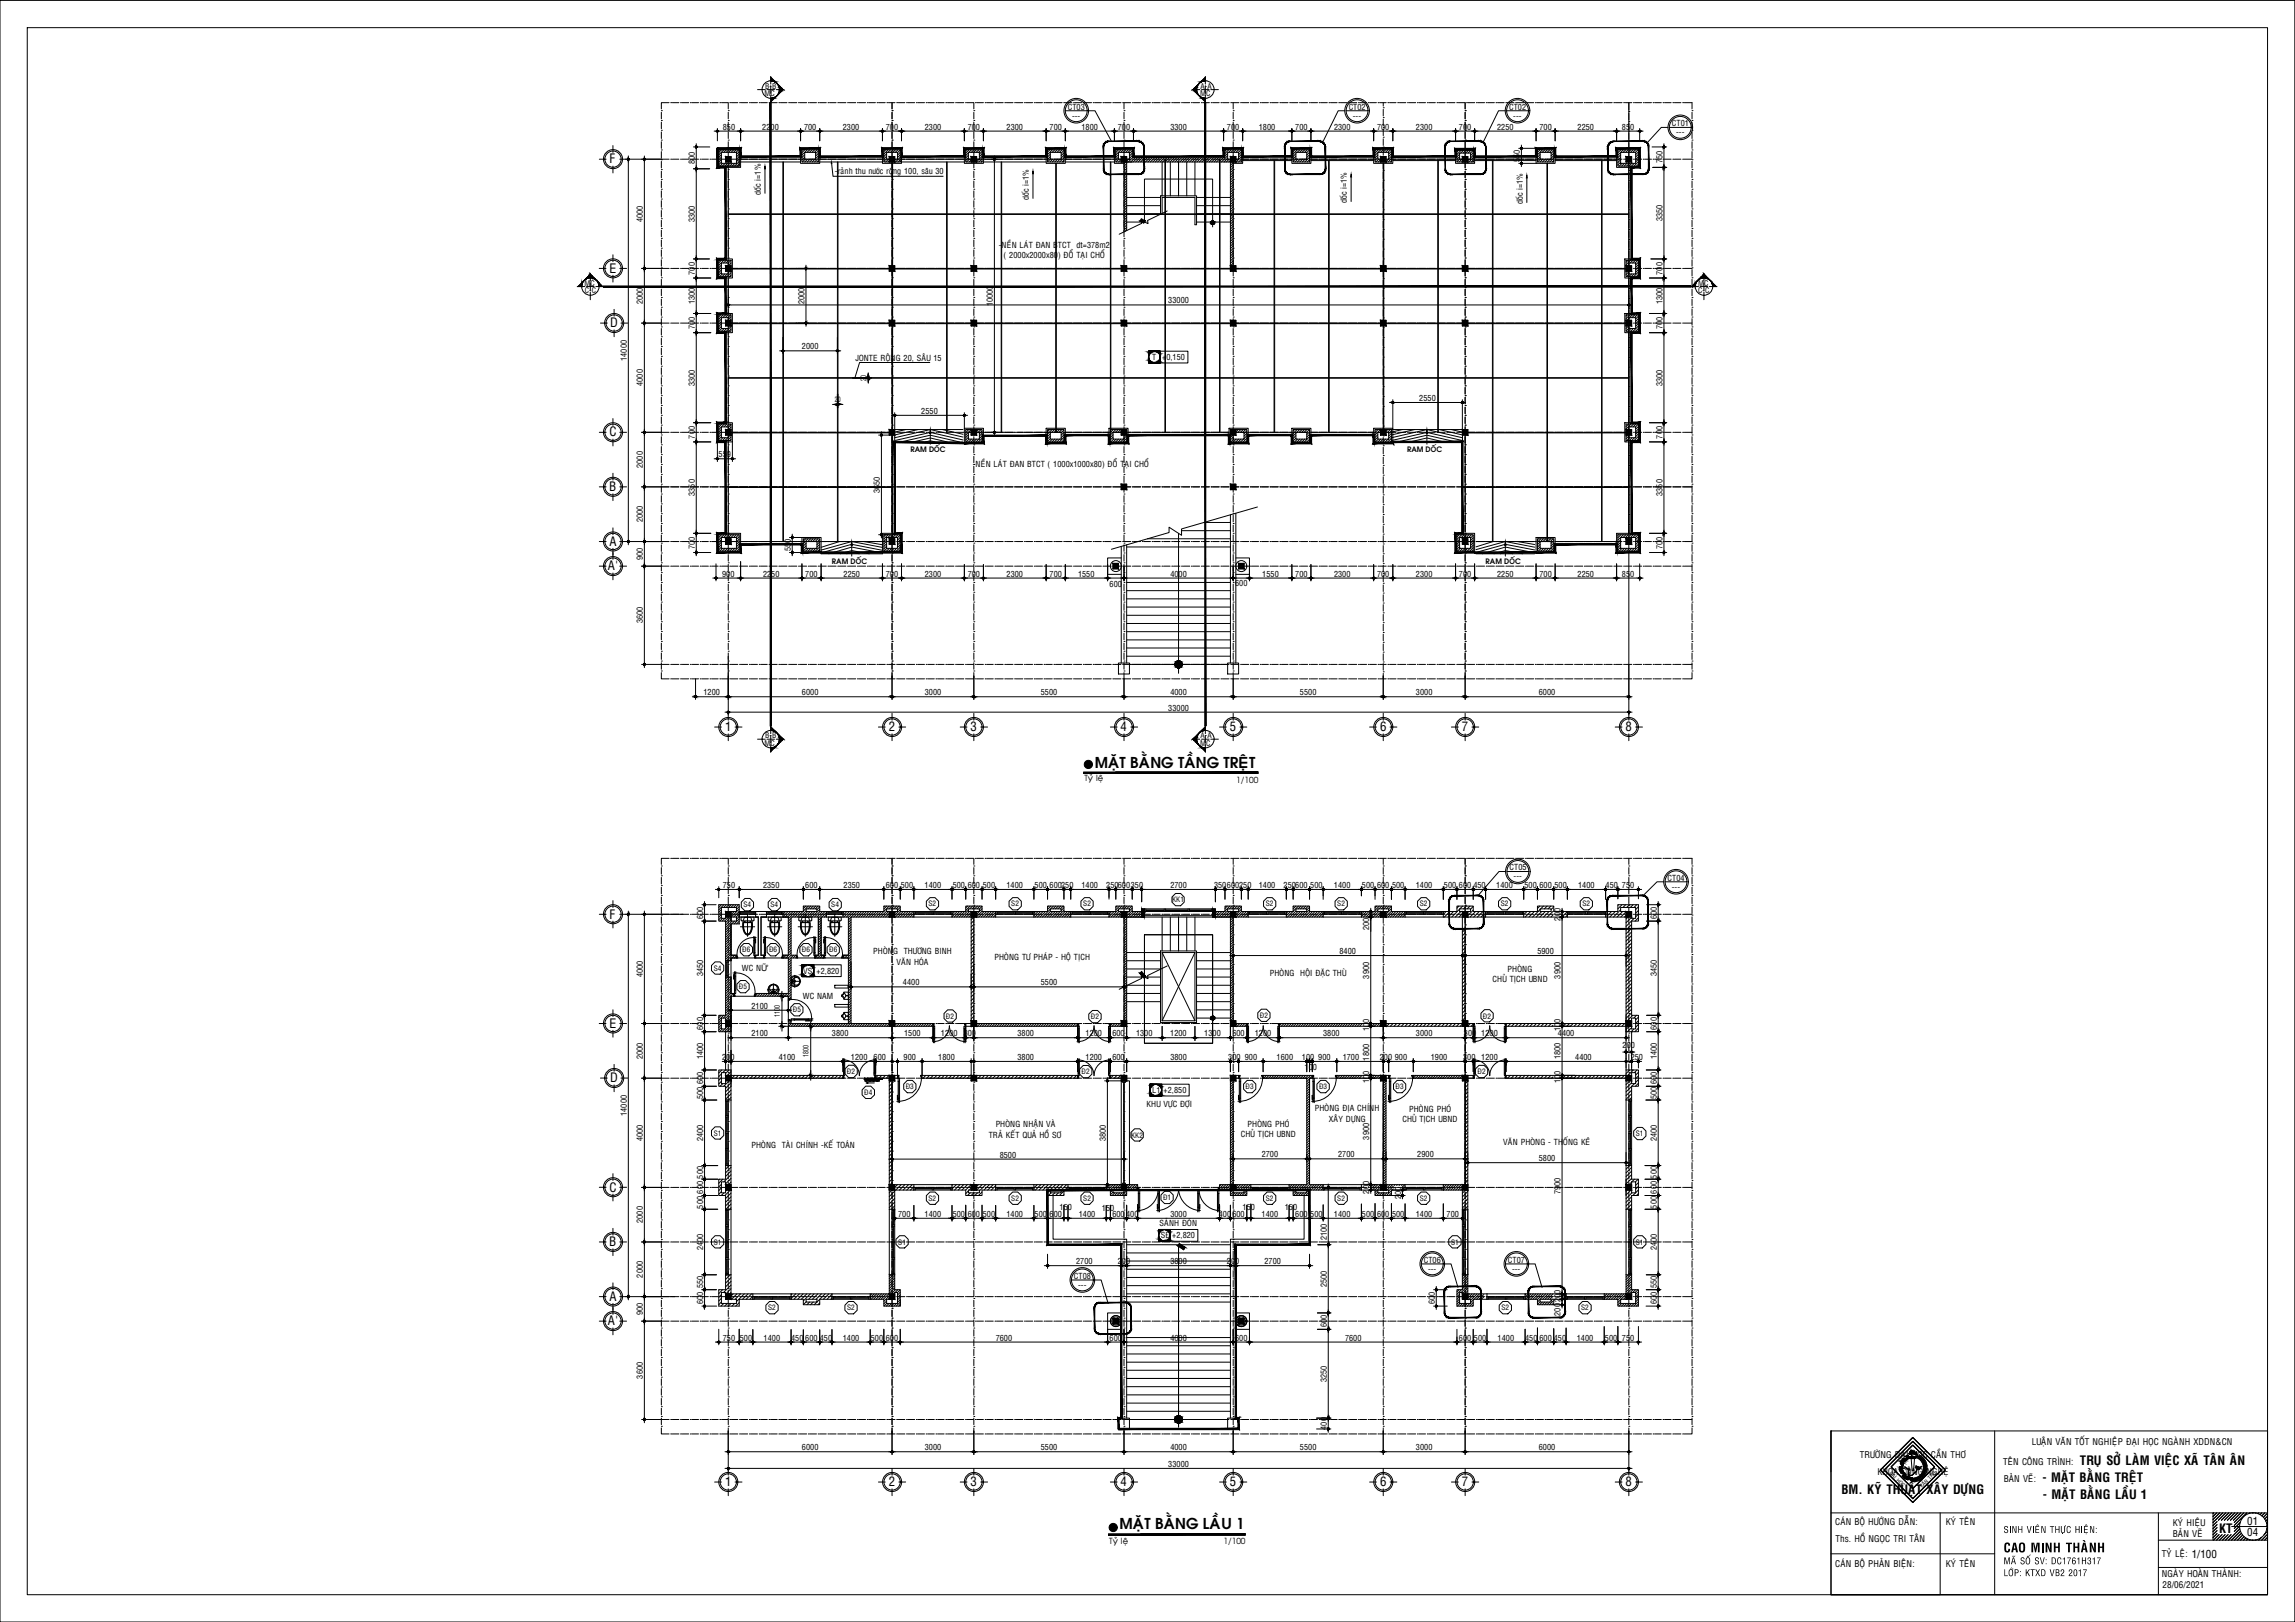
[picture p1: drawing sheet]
<svg xmlns="http://www.w3.org/2000/svg" width="841mm" height="594mm" viewBox="0 0 841 594" stroke-linecap="round" stroke-linejoin="round" font-family="sans-serif">
<defs><g id="words">
<g font-size="5.4">
<text x="401.2" y="281.1">MAË</text>
<text x="410.3" y="281.1">T BAÈ</text>
<text x="421.6" y="281.1">NG TAÀ</text>
<text x="438.2" y="281.1">NG TREÄ</text>
<text x="457.7" y="281.1">T</text>
<text x="410.3" y="560.1">MAË</text>
<text x="419.4" y="560.1">T BAÈ</text>
<text x="430.7" y="560.1">NG LAÀ</text>
<text x="447.5" y="560.1">U 1</text>
</g>
<g font-size="4.7">
<text x="223.4" y="59.9">F</text>
<text x="223.3" y="99.9">E</text>
<text x="223.6" y="119.9">D</text>
<text x="223.4" y="159.9">C</text>
<text x="223.2" y="179.9">B</text>
<text x="223.4" y="199.9">A</text>
<text x="222.8" y="208.9">A'</text>
<text x="265.7" y="267.8">1</text>
<text x="325.7" y="267.8">2</text>
<text x="355.7" y="267.8">3</text>
<text x="410.7" y="267.8">4</text>
<text x="450.7" y="267.8">5</text>
<text x="505.7" y="267.8">6</text>
<text x="535.7" y="267.8">7</text>
<text x="595.7" y="267.8">8</text>
<text x="223.4" y="336.4">F</text>
<text x="223.3" y="376.4">E</text>
<text x="223.6" y="396.4">D</text>
<text x="223.4" y="436.4">C</text>
<text x="223.2" y="456.5">B</text>
<text x="223.4" y="476.4">A</text>
<text x="222.8" y="485.5">A'</text>
<text x="762.2" y="536.5">TRUÏ SÔÛ LAØM VIEÄ</text>
<text x="796.2" y="536.5">C XAÕ TAÂ</text>
<text x="812.6" y="536.5">N AÂ</text>
<text x="819.9" y="536.5">N</text>
<text x="265.7" y="544.4">1</text>
<text x="325.7" y="544.4">2</text>
<text x="355.7" y="544.4">3</text>
<text x="410.7" y="544.4">4</text>
<text x="450.7" y="544.4">5</text>
<text x="505.7" y="544.4">6</text>
<text x="535.7" y="544.4">7</text>
<text x="595.7" y="544.4">8</text>
<text x="748.5" y="543">- MAËT BAÈ</text>
<text x="767.5" y="543">NG TREÄ</text>
<text x="783.1" y="543">T</text>
<text x="674.8" y="547.3">BM. KYÕ THUAÄ</text>
<text x="702.1" y="547.3">T XAÂ</text>
<text x="711.5" y="547.3">Y DÖÏNG</text>
<text x="748.6" y="549.1">- MAËT BAÈ</text>
<text x="767.7" y="549.1">NG LAÀ</text>
<text x="780.3" y="549.1">U 1</text>
<text x="813.2" y="561.3">KT</text>
<text x="734.2" y="568.6">CAO MINH THAØNH</text>
</g>
<g font-size="4">
<text x="823.6" y="558.6">01</text>
<text x="823.6" y="562.7">04</text>
<text x="803.2" y="570.5">1/100</text>
</g>
<g font-size="3.3">
<text x="744.6" y="529.4">LUAÄN VAÊN TOÁT NGHIEÄP ÑAÏI HOÏC NGAØNH XDDN&amp;CN</text>
<text x="681.6" y="534.1">TRÖÔØNG ÑAÏI HOÏC CAÀN THÔ</text>
<text x="734.1" y="536.5">TEÂN COÂNG TRÌNH:</text>
<text x="688" y="540.1">KHOA COÂNG NGHEÄ</text>
<text x="734.3" y="543">BAÛN VEÕ:</text>
<text x="672.5" y="558.7">CAÙN BOÄ HÖÔÙNG DAÃN:</text>
<text x="713" y="558.7">KYÙ TEÂN</text>
<text x="734" y="561.4">SINH VIEÂN THÖÏC HIEÄN:</text>
<text x="796.2" y="558.9">KYÙ HIEÄU</text>
<text x="796.2" y="562.9">BAÛN VEÕ</text>
<text x="672.7" y="564.7">Ths. HOÀ NGOÏC TRI TAÂN</text>
<text x="672.5" y="574.1">CAÙN BOÄ PHAÛN BIEÄN:</text>
<text x="713.1" y="574.1">KYÙ TEÂN</text>
<text x="734" y="572.9">MAÕ SOÁ SV: DC1761H317</text>
<text x="792.3" y="570.4">TYÛ LEÄ:</text>
<text x="734" y="577.3">LÔÙP: KTXD VB2 2017</text>
<text x="792.3" y="577.6">NGAØY HOAØN THAØNH:</text>
<text x="792.5" y="581.8">28/06/2021</text>
</g>
<g font-size="3">
<text x="391.3" y="40.1">CT03</text>
<text x="494.2" y="40.1">CT02'</text>
<text x="553" y="40.1">CT02</text>
<text x="264.9" y="47.5">850</text>
<text x="279.4" y="47.5">2200</text>
<text x="294.6" y="47.5">700</text>
<text x="308.9" y="47.5">2300</text>
<text x="324.6" y="47.5">700</text>
<text x="338.9" y="47.5">2300</text>
<text x="354.6" y="47.5">700</text>
<text x="368.9" y="47.5">2300</text>
<text x="384.6" y="47.5">700</text>
<text x="392.9" y="43.4">---</text>
<text x="396.3" y="47.5">1800</text>
<text x="409.6" y="47.5">700</text>
<text x="428.9" y="47.5">3300</text>
<text x="449.6" y="47.5">700</text>
<text x="461.3" y="47.5">1800</text>
<text x="474.6" y="47.5">700</text>
<text x="488.9" y="47.5">2300</text>
<text x="495.8" y="43.4">---</text>
<text x="504.6" y="47.5">700</text>
<text x="518.9" y="47.5">2300</text>
<text x="534.6" y="47.5">700</text>
<text x="548.6" y="47.5">2250</text>
<text x="554.6" y="43.4">---</text>
<text x="564.1" y="47.5">700</text>
<text x="578.1" y="47.5">2250</text>
<text x="594.4" y="47.5">850</text>
<text x="612.7" y="46.3">CT01</text>
<text x="614.2" y="49.5">---</text>
<text x="557" y="59.3" transform="rotate(-90 557 59.3)">550</text>
<text x="609.2" y="59.8" transform="rotate(-90 609.2 59.8)">750</text>
<text x="254.6" y="60.1" transform="rotate(-90 254.6 60.1)">800</text>
<text x="306" y="63.7">-raûnh thu nöôùc roäng 100, saâu 30</text>
<text x="278.8" y="71.5" transform="rotate(-90 278.8 71.5)">doác i=1%</text>
<text x="377" y="73.3" transform="rotate(-90 377 73.3)">doác i=1%</text>
<text x="493.6" y="74.5" transform="rotate(-90 493.6 74.5)">doác i=1%</text>
<text x="558" y="74.9" transform="rotate(-90 558 74.9)">doác i=1%</text>
<text x="235.6" y="81.3" transform="rotate(-90 235.6 81.3)">4000</text>
<text x="254.6" y="81.3" transform="rotate(-90 254.6 81.3)">3300</text>
<text x="609.2" y="81.1" transform="rotate(-90 609.2 81.1)">3350</text>
<text x="366" y="90.8">-NEÀN LAÙT ÑAN BTCT dt=378m2</text>
<text x="367.8" y="94.6">( 2000x2000x80) ÑOÅ TAÏI CHOÅ</text>
<text x="254.6" y="100.6" transform="rotate(-90 254.6 100.6)">700</text>
<text x="609.2" y="100.6" transform="rotate(-90 609.2 100.6)">700</text>
<text x="235.6" y="111.4" transform="rotate(-90 235.6 111.4)">2000</text>
<text x="254.6" y="111.4" transform="rotate(-90 254.6 111.4)">1300</text>
<text x="294.8" y="111.4" transform="rotate(-90 294.8 111.4)">2000</text>
<text x="363.9" y="112.2" transform="rotate(-90 363.9 112.2)">10000</text>
<text x="428.1" y="111.1">33000</text>
<text x="609.2" y="111.4" transform="rotate(-90 609.2 111.4)">1300</text>
<text x="254.6" y="120.6" transform="rotate(-90 254.6 120.6)">700</text>
<text x="609.2" y="120.6" transform="rotate(-90 609.2 120.6)">700</text>
<text x="293.9" y="127.9">2000</text>
<text x="422.2" y="131.9">T</text>
<text x="425.9" y="131.9">+0,150</text>
<text x="229.7" y="132.2" transform="rotate(-90 229.7 132.2)">14000</text>
<text x="313.6" y="132.1">JONTE ROÄNG 20, SAÂU 15</text>
<text x="235.6" y="141.3" transform="rotate(-90 235.6 141.3)">4000</text>
<text x="254.6" y="141.4" transform="rotate(-90 254.6 141.4)">3300</text>
<text x="609.2" y="141.4" transform="rotate(-90 609.2 141.4)">3300</text>
<text x="520.1" y="146.9">2550</text>
<text x="337.6" y="151.6">2550</text>
<text x="254.6" y="160.6" transform="rotate(-90 254.6 160.6)">700</text>
<text x="609.2" y="160.6" transform="rotate(-90 609.2 160.6)">700</text>
<text x="263.4" y="167.5">550</text>
<text x="235.6" y="171.4" transform="rotate(-90 235.6 171.4)">2000</text>
<text x="356.5" y="171.1">-NEÀN LAÙT ÑAN BTCT ( 1000x1000x80) ÑOÅ TAÏI CHOÅ</text>
<text x="254.6" y="181.6" transform="rotate(-90 254.6 181.6)">3350</text>
<text x="322.5" y="180.6" transform="rotate(-90 322.5 180.6)">3650</text>
<text x="609.2" y="181.6" transform="rotate(-90 609.2 181.6)">3350</text>
<text x="235.6" y="191.4" transform="rotate(-90 235.6 191.4)">2000</text>
<text x="254.6" y="201.1" transform="rotate(-90 254.6 201.1)">700</text>
<text x="289.8" y="201.9" transform="rotate(-90 289.8 201.9)">550</text>
<text x="609.2" y="201.1" transform="rotate(-90 609.2 201.1)">700</text>
<text x="235.6" y="205.1" transform="rotate(-90 235.6 205.1)">900</text>
<text x="264.6" y="211.2">900</text>
<text x="279.6" y="211.2">2250</text>
<text x="295.1" y="211.2">700</text>
<text x="309.1" y="211.2">2250</text>
<text x="324.6" y="211.2">700</text>
<text x="338.9" y="211.2">2300</text>
<text x="354.6" y="211.2">700</text>
<text x="368.9" y="211.2">2300</text>
<text x="384.6" y="211.2">700</text>
<text x="395.1" y="211.2">1550</text>
<text x="406.6" y="214.9">600</text>
<text x="428.9" y="211.2">4000</text>
<text x="452.6" y="214.6">600</text>
<text x="462.6" y="211.2">1550</text>
<text x="474.6" y="211.2">700</text>
<text x="488.9" y="211.2">2300</text>
<text x="504.6" y="211.2">700</text>
<text x="518.9" y="211.2">2300</text>
<text x="534.6" y="211.2">700</text>
<text x="548.6" y="211.2">2250</text>
<text x="564.1" y="211.2">700</text>
<text x="578.1" y="211.2">2250</text>
<text x="594.4" y="211.2">850</text>
<text x="235.6" y="228.4" transform="rotate(-90 235.6 228.4)">3600</text>
<text x="257.8" y="254.6">1200</text>
<text x="293.9" y="254.6">6000</text>
<text x="338.9" y="254.6">3000</text>
<text x="381.4" y="254.6">5500</text>
<text x="428.9" y="254.6">4000</text>
<text x="476.4" y="254.6">5500</text>
<text x="518.9" y="254.6">3000</text>
<text x="563.9" y="254.6">6000</text>
<text x="428.1" y="260.3">33000</text>
<text x="397.4" y="286">Tyû leä</text>
<text x="453.1" y="286.6">1/100</text>
<text x="553.2" y="318.8">CT05</text>
<text x="554.7" y="322">---</text>
<text x="611.1" y="322.6">CT04</text>
<text x="264.9" y="325.2">750</text>
<text x="279.6" y="325.2">2350</text>
<text x="295.1" y="325.2">600</text>
<text x="309.1" y="325.2">2350</text>
<text x="324.6" y="325.2">600</text>
<text x="330.1" y="325.2">500</text>
<text x="338.8" y="325.2">1400</text>
<text x="349.1" y="325.2">500</text>
<text x="354.6" y="325.2">600</text>
<text x="360.1" y="325.2">500</text>
<text x="368.8" y="325.2">1400</text>
<text x="379.1" y="325.2">500</text>
<text x="384.6" y="325.2">600250</text>
<text x="396.3" y="325.2">1400</text>
<text x="405.4" y="325.2">250600350</text>
<text x="428.9" y="325.2">2700</text>
<text x="444.9" y="325.2">350</text>
<text x="449.6" y="325.2">600250</text>
<text x="461.3" y="325.2">1400</text>
<text x="470.4" y="325.2">250600</text>
<text x="480.1" y="325.2">500</text>
<text x="488.8" y="325.2">1400</text>
<text x="499.1" y="325.2">500</text>
<text x="504.6" y="325.2">600</text>
<text x="510.1" y="325.2">500</text>
<text x="518.8" y="325.2">1400</text>
<text x="529.1" y="325.2">500</text>
<text x="534.6" y="325.2">600</text>
<text x="539.9" y="325.2">450</text>
<text x="548.3" y="325.2">1400</text>
<text x="558.6" y="325.2">500</text>
<text x="564.1" y="325.2">600</text>
<text x="569.6" y="325.2">500</text>
<text x="578.3" y="325.2">1400</text>
<text x="588.4" y="325.2">450</text>
<text x="594.4" y="325.2">750</text>
<text x="612.6" y="325.8">---</text>
<text x="257.6" y="336.6" transform="rotate(-90 257.6 336.6)">600</text>
<text x="501.8" y="340.8" transform="rotate(-90 501.8 340.8)">200</text>
<text x="571.9" y="337.2" transform="rotate(-90 571.9 337.2)">200</text>
<text x="607.1" y="336.6" transform="rotate(-90 607.1 336.6)">600</text>
<text x="320" y="349.5">PHOØNG THÖÔNG BINH</text>
<text x="328.5" y="353.3">VAÊN HOÙA</text>
<text x="364.4" y="351.5">PHOØNG TÖ PHAÙP - HOÄ TÒCH</text>
<text x="490.9" y="349.4">8400</text>
<text x="563.4" y="349.4">5900</text>
<text x="235.6" y="357.9" transform="rotate(-90 235.6 357.9)">4000</text>
<text x="257.6" y="357.6" transform="rotate(-90 257.6 357.6)">3450</text>
<text x="271.9" y="355.8">WC NỮ</text>
<text x="294.3" y="356.8">VS</text>
<text x="299.3" y="356.7">+2,820</text>
<text x="465.4" y="357.6">PHOØNG HOÄI ÑAËC THUØ</text>
<text x="501.8" y="358.4" transform="rotate(-90 501.8 358.4)">3900</text>
<text x="547" y="359.8">CHUÛ TÒCH UBND</text>
<text x="552.5" y="356.1">PHOØNG</text>
<text x="571.9" y="358.4" transform="rotate(-90 571.9 358.4)">3900</text>
<text x="607.1" y="357.6" transform="rotate(-90 607.1 357.6)">3450</text>
<text x="294.2" y="365.7">WC NAM</text>
<text x="330.9" y="360.9">4400</text>
<text x="381.4" y="360.9">5500</text>
<text x="275.4" y="369.5">2100</text>
<text x="257.6" y="377.2" transform="rotate(-90 257.6 377.2)">600</text>
<text x="501.8" y="377.7" transform="rotate(-90 501.8 377.7)">100</text>
<text x="571.9" y="377.7" transform="rotate(-90 571.9 377.7)">100</text>
<text x="607.1" y="377.2" transform="rotate(-90 607.1 377.2)">600</text>
<text x="275.4" y="379.5">2100</text>
<text x="304.9" y="379.5">3800</text>
<text x="331.3" y="379.5">1500</text>
<text x="344.8" y="379.5">1200</text>
<text x="353.1" y="379.5">300</text>
<text x="372.9" y="379.5">3800</text>
<text x="397.8" y="379.5">1200</text>
<text x="407.6" y="379.5">600</text>
<text x="416.3" y="379.5">1300</text>
<text x="428.8" y="379.5">1200</text>
<text x="441.3" y="379.5">1300</text>
<text x="451.6" y="379.5">600</text>
<text x="459.8" y="379.5">1200</text>
<text x="484.9" y="379.5">3800</text>
<text x="518.9" y="379.5">3000</text>
<text x="536.4" y="379.5">300</text>
<text x="542.8" y="379.5">1200</text>
<text x="570.9" y="379.5">4400</text>
<text x="594.6" y="383.9">200</text>
<text x="235.6" y="387.9" transform="rotate(-90 235.6 387.9)">2000</text>
<text x="257.6" y="388" transform="rotate(-90 257.6 388)">1400</text>
<text x="264.6" y="388.2">200</text>
<text x="285.4" y="388.2">4100</text>
<text x="311.8" y="388.2">1200</text>
<text x="320.1" y="388.2">600</text>
<text x="331.1" y="388.2">900</text>
<text x="343.8" y="388.2">1800</text>
<text x="372.9" y="388.2">3800</text>
<text x="397.8" y="388.2">1200</text>
<text x="407.6" y="388.2">600</text>
<text x="428.9" y="388.2">3800</text>
<text x="450.1" y="388.2">300</text>
<text x="456.1" y="388.2">900</text>
<text x="467.8" y="388.2">1600</text>
<text x="477.1" y="388.2">100</text>
<text x="483.1" y="388.2">900</text>
<text x="492" y="388.2">1700</text>
<text x="501.8" y="388.4" transform="rotate(-90 501.8 388.4)">1800</text>
<text x="505.6" y="388.2">200</text>
<text x="511.1" y="388.2">900</text>
<text x="524.3" y="388.2">1900</text>
<text x="536.2" y="388.2">300</text>
<text x="542.8" y="388.2">1200</text>
<text x="571.9" y="388" transform="rotate(-90 571.9 388)">1800</text>
<text x="577.3" y="388.2">4400</text>
<text x="597.6" y="388.2">250</text>
<text x="607.1" y="388" transform="rotate(-90 607.1 388)">1400</text>
<text x="478.1" y="391.8">100</text>
<text x="257.6" y="397.1" transform="rotate(-90 257.6 397.1)">600</text>
<text x="422.2" y="400.4">L1</text>
<text x="426.4" y="400.4">+2,850</text>
<text x="501.8" y="396.7" transform="rotate(-90 501.8 396.7)">100</text>
<text x="571.9" y="396.7" transform="rotate(-90 571.9 396.7)">100</text>
<text x="607.1" y="397.1" transform="rotate(-90 607.1 397.1)">600</text>
<text x="257.6" y="402.6" transform="rotate(-90 257.6 402.6)">500</text>
<text x="420.2" y="405.6">KHU VÖÏC ÑÔÏI</text>
<text x="481.8" y="406.9">PHOØNG ÑÒA CHÍNH</text>
<text x="516.4" y="407.2">PHOØNG PHOÙ</text>
<text x="607.1" y="402.6" transform="rotate(-90 607.1 402.6)">500</text>
<text x="229.7" y="408.7" transform="rotate(-90 229.7 408.7)">14000</text>
<text x="364.9" y="412.6">PHOØNG NHAÄN VAØ</text>
<text x="457.2" y="412.7">PHOØNG PHOÙ</text>
<text x="487" y="410.9">XAÂY DÖÏNG</text>
<text x="513.9" y="410.9">CHUÛ TÒCH UBND</text>
<text x="235.6" y="417.9" transform="rotate(-90 235.6 417.9)">4000</text>
<text x="257.6" y="417.9" transform="rotate(-90 257.6 417.9)">2400</text>
<text x="362.4" y="416.7">TRAÛ KEÁT QUAÛ HOÀ SÔ</text>
<text x="405.3" y="417.9" transform="rotate(-90 405.3 417.9)">3800</text>
<text x="454.7" y="416.5">CHUÛ TÒCH UBND</text>
<text x="501.8" y="417.4" transform="rotate(-90 501.8 417.4)">3900</text>
<text x="550.9" y="419.3">VAÊN PHOØNG - THOÁNG KEÂ</text>
<text x="607.1" y="417.9" transform="rotate(-90 607.1 417.9)">2400</text>
<text x="275.4" y="420.4">PHOØNG TAØI CHÍNH -KEÁ TOAÙN</text>
<text x="366.4" y="424">8500</text>
<text x="462.4" y="423.9">2700</text>
<text x="490.3" y="423.9">2700</text>
<text x="519.4" y="423.9">2900</text>
<text x="563.9" y="425.3">5800</text>
<text x="257.6" y="431.6" transform="rotate(-90 257.6 431.6)">500</text>
<text x="607.1" y="431.6" transform="rotate(-90 607.1 431.6)">500</text>
<text x="257.6" y="437.1" transform="rotate(-90 257.6 437.1)">600</text>
<text x="501.8" y="437.1" transform="rotate(-90 501.8 437.1)">200</text>
<text x="571.9" y="437.4" transform="rotate(-90 571.9 437.4)">7900</text>
<text x="607.1" y="437.1" transform="rotate(-90 607.1 437.1)">600</text>
<text x="257.6" y="442.7" transform="rotate(-90 257.6 442.7)">500</text>
<text x="388.3" y="443.2">150</text>
<text x="403.8" y="443.4">150</text>
<text x="455.3" y="443.2">150</text>
<text x="470.8" y="443.2">150</text>
<text x="513.4" y="439.1" transform="rotate(-90 513.4 439.1)">200</text>
<text x="607.1" y="442.7" transform="rotate(-90 607.1 442.7)">500</text>
<text x="235.6" y="447.9" transform="rotate(-90 235.6 447.9)">2000</text>
<text x="329.1" y="445.7">700</text>
<text x="338.8" y="445.7">1400</text>
<text x="349.1" y="445.7">500</text>
<text x="354.6" y="445.7">600</text>
<text x="360.1" y="445.7">500</text>
<text x="368.8" y="445.7">1400</text>
<text x="379.1" y="445.7">500</text>
<text x="384.6" y="445.7">600</text>
<text x="395.3" y="445.7">1400</text>
<text x="407.6" y="445.7">600</text>
<text x="412.7" y="445.7">400</text>
<text x="424.9" y="449">SAÛNH ÑOÙN</text>
<text x="428.9" y="445.7">3000</text>
<text x="446.7" y="445.7">400</text>
<text x="451.6" y="445.7">600</text>
<text x="462.3" y="445.7">1400</text>
<text x="474.6" y="445.7">600</text>
<text x="480.1" y="445.7">500</text>
<text x="488.8" y="445.7">1400</text>
<text x="499.1" y="445.7">500</text>
<text x="504.6" y="445.7">600</text>
<text x="510.1" y="445.7">500</text>
<text x="518.8" y="445.7">1400</text>
<text x="530.1" y="445.7">700</text>
<text x="425.4" y="453.6">SÑ</text>
<text x="429.6" y="453.6">+2,820</text>
<text x="486.2" y="454.3" transform="rotate(-90 486.2 454.3)">2100</text>
<text x="257.6" y="457.9" transform="rotate(-90 257.6 457.9)">2400</text>
<text x="607.1" y="457.9" transform="rotate(-90 607.1 457.9)">2400</text>
<text x="235.6" y="467.9" transform="rotate(-90 235.6 467.9)">2000</text>
<text x="394.4" y="463">2700</text>
<text x="409.6" y="463">200</text>
<text x="428.9" y="463">3800</text>
<text x="449.6" y="463">200</text>
<text x="463.4" y="463">2700</text>
<text x="521.8" y="462.5">CT06</text>
<text x="523.3" y="465.8">---</text>
<text x="552.6" y="462.5">CT07</text>
<text x="554.1" y="465.8">---</text>
<text x="257.6" y="471.9" transform="rotate(-90 257.6 471.9)">550</text>
<text x="393.6" y="468.4">CT08</text>
<text x="395.1" y="471.7">---</text>
<text x="486.2" y="471.4" transform="rotate(-90 486.2 471.4)">2500</text>
<text x="607.1" y="471.9" transform="rotate(-90 607.1 471.9)">550</text>
<text x="257.6" y="477.7" transform="rotate(-90 257.6 477.7)">600</text>
<text x="525.8" y="477.7" transform="rotate(-90 525.8 477.7)">600</text>
<text x="571.9" y="476.9" transform="rotate(-90 571.9 476.9)">200</text>
<text x="607.1" y="477.7" transform="rotate(-90 607.1 477.7)">600</text>
<text x="235.6" y="481.6" transform="rotate(-90 235.6 481.6)">900</text>
<text x="571.9" y="481.9" transform="rotate(-90 571.9 481.9)">200</text>
<text x="264.9" y="491">750</text>
<text x="271.1" y="491">500</text>
<text x="279.8" y="491">1400</text>
<text x="289.9" y="491">450</text>
<text x="295.1" y="491">600</text>
<text x="300.4" y="491">450</text>
<text x="308.8" y="491">1400</text>
<text x="319.1" y="491">500</text>
<text x="324.6" y="491">600</text>
<text x="364.9" y="491">7600</text>
<text x="406.6" y="491">600</text>
<text x="428.9" y="491">4000</text>
<text x="452.6" y="491">600</text>
<text x="486.2" y="486.2" transform="rotate(-90 486.2 486.2)">600</text>
<text x="492.9" y="491">7600</text>
<text x="534.6" y="491">600</text>
<text x="540.1" y="491">500</text>
<text x="548.8" y="491">1400</text>
<text x="558.9" y="491">450</text>
<text x="564.1" y="491">600</text>
<text x="569.4" y="491">450</text>
<text x="577.8" y="491">1400</text>
<text x="588.1" y="491">500</text>
<text x="594.4" y="491">750</text>
<text x="235.6" y="504.9" transform="rotate(-90 235.6 504.9)">3600</text>
<text x="486.2" y="506.2" transform="rotate(-90 486.2 506.2)">3250</text>
<text x="486.2" y="523.6" transform="rotate(-90 486.2 523.6)">400</text>
<text x="293.9" y="531.2">6000</text>
<text x="338.9" y="531.2">3000</text>
<text x="381.4" y="531.2">5500</text>
<text x="428.9" y="531.2">4000</text>
<text x="476.4" y="531.2">5500</text>
<text x="518.9" y="531.2">3000</text>
<text x="563.9" y="531.2">6000</text>
<text x="428.1" y="537.3">33000</text>
<text x="406.5" y="565.5">Tyû leä</text>
<text x="448.4" y="565.6">1/100</text>
</g>
<g font-size="2.8">
<text x="280.2" y="35.2">MC</text>
<text x="280.4" y="32.5">B-B</text>
<text x="439.8" y="35.2">MC</text>
<text x="440" y="32.5">A-A</text>
<text x="214.2" y="104.7">MC</text>
<text x="214.3" y="107.3">C-C</text>
<text x="622.3" y="104.7">MC</text>
<text x="622.3" y="107.3">C-C</text>
<text x="280.2" y="273.2">MC</text>
<text x="280.4" y="270.4">B-B</text>
<text x="439.8" y="273.2">MC</text>
<text x="440" y="270.4">A-A</text>
</g>
<g font-size="2.7">
<text x="317.4" y="139.5" transform="rotate(-90 317.4 139.5)">20</text>
<text x="305.9" y="147.4">20</text>
<text x="333.6" y="165.6">RAM DOÁ</text>
<text x="344.5" y="165.6">C</text>
<text x="515.6" y="165.6">RAM DOÁ</text>
<text x="526.5" y="165.6">C</text>
<text x="304.9" y="206.6">RAM DOÁ</text>
<text x="315.7" y="206.6">C</text>
<text x="544.4" y="206.6">RAM DOÁ</text>
<text x="555.2" y="206.6">C</text>
<text x="272.5" y="332.3">S4</text>
<text x="282.3" y="332.3">S4</text>
<text x="304.6" y="332.3">S4</text>
<text x="340.3" y="332">S2</text>
<text x="370.6" y="332">S2</text>
<text x="397" y="332">S2</text>
<text x="429.6" y="330.5">KK1</text>
<text x="463.8" y="332">S2</text>
<text x="490.1" y="332">S2</text>
<text x="520.3" y="332">S2</text>
<text x="550" y="332">S2</text>
<text x="579.9" y="332">S2</text>
<text x="272" y="348.8">Ñ6</text>
<text x="281.8" y="348.8">Ñ6</text>
<text x="293.9" y="348.8">Ñ6</text>
<text x="303.9" y="348.8">Ñ6</text>
<text x="261.5" y="355.5">S4</text>
<text x="270.8" y="362.3">Ñ5</text>
<text x="290.5" y="370.8">Ñ5</text>
<text x="285.8" y="372.5" transform="rotate(-90 285.8 372.5)">1100</text>
<text x="346.7" y="373.1">Ñ2</text>
<text x="399.8" y="373.3">Ñ2</text>
<text x="461.7" y="372.9">Ñ2</text>
<text x="543.4" y="373.1">Ñ2</text>
<text x="296.3" y="387.1" transform="rotate(-90 296.3 387.1)">1800</text>
<text x="310.4" y="393.4">Ñ2</text>
<text x="396.4" y="393.5">Ñ2</text>
<text x="541.4" y="393.5">Ñ2</text>
<text x="316.7" y="401.1">Ñ4</text>
<text x="331.9" y="399">Ñ3</text>
<text x="456.5" y="399">Ñ3</text>
<text x="483.4" y="399">Ñ3</text>
<text x="511.4" y="399">Ñ3</text>
<text x="261.5" y="416">S1</text>
<text x="414.5" y="416.7">KK2</text>
<text x="599.5" y="416.2">S1</text>
<text x="340.3" y="439.9">S2</text>
<text x="370.6" y="439.9">S2</text>
<text x="397" y="439.9">S2</text>
<text x="426.2" y="439.6">Ñ1</text>
<text x="463.8" y="439.9">S2</text>
<text x="490.1" y="439.9">S2</text>
<text x="520.3" y="439.9">S2</text>
<text x="261.5" y="455.9">S1</text>
<text x="329.2" y="455.9">S1</text>
<text x="531.7" y="455.9">S1</text>
<text x="599.5" y="455.9">S1</text>
<text x="281.5" y="479.9">S2</text>
<text x="310.4" y="479.9">S2</text>
<text x="550.2" y="479.9">S2</text>
<text x="579.4" y="479.9">S2</text>
</g>
<g font-size="2">
<text x="692.2" y="539.8" transform="rotate(44 692.2 539.8)">ÑAÏ</text>
<text x="693.9" y="541.5" transform="rotate(44 693.9 541.5)">I HOÏ</text>
<text x="696.5" y="544" transform="rotate(44 696.5 544)">C</text>
<text x="704.3" y="545" transform="rotate(-44 704.3 545)">CAÀ</text>
<text x="706" y="543.4" transform="rotate(-44 706 543.4)">N THÔ</text>
</g>
</g></defs>
<!-- layer: 0 -->
<g fill="none" stroke="#000" stroke-width=".37">
<path d="M0 .1h841v594h-841zM10 10.1h821v574h-821zM262.9 54.3h8.5v7h-8.5zM271.4 57.3h22M271.4 58.3h22M271.4 59.3h22M286.9 59.3v139M287.1 59.3v139M300.4 57.3h23M300.4 58.3h23M300.4 59.3h23M304.8 59.9l.5 4.7h40.3"/>
<path d="M306.9 59.3v139M307.1 59.3v139M326.9 59.8v138.5M327.1 59.8v138.5M330.4 57.3h23M330.4 58.3h23M330.4 59.3h23M346.9 59.3v99M347.1 59.3v99M360.4 57.3h23M360.4 58.3h23M360.4 59.3h23"/>
<path d="M366.9 59.3v99M367.1 59.3v99M386.9 59.8v98.5M387.1 59.8v98.5M390.4 57.3h18M390.4 58.3h18M390.4 59.3h18M406.9 59.3v99M407.1 59.3v99M426.9 58.3v100M427.1 58.3v100M446.9 58.3v100"/>
<path d="M447.1 58.3v100M455.4 57.3h18M455.4 58.3h18M455.4 58.8h18M466.9 58.8v99.5M467.1 58.8v99.5M480.4 57.3h23M480.4 58.3h23M480.4 58.8h23M486.9 58.8v99.5M487.1 58.8v99.5M506.9 58.3v1"/>
<path d="M506.9 59.8v98.5M507.1 59.8v98.5M510.4 57.3h23M510.4 58.3h23M510.4 58.8h23M526.9 58.8v99.5M527.1 58.8v99.5M540.4 57.3h22.5M540.4 58.3h22.5M540.4 58.8h22.5M546.9 58.8v139.5M547.1 58.8v139.5"/>
<path d="M566.9 59.8v138.5M567.1 59.8v138.5M569.9 57.3h22.5M569.9 58.3h22.5M569.9 58.8h22.5M586.9 58.8v139.5M587.1 58.8v139.5M265.9 61.3v33.5M266.9 61.3v33.5M266.9 78.3h330M266.9 78.5h330M280.3 61.8v9"/>
<path d="M378.5 63.6v9.1M495.1 64.8v9M559.5 65.2v9M596.9 61.3v33.5M597.9 61.3v33.5M266.9 98.3h330M266.9 98.5h330M265.9 101.8v13M266.9 101.8v13M266.9 118.3h330M266.9 118.5h330M596.9 101.8v13"/>
<path d="M597.9 101.8v13M265.9 121.8v33M266.9 121.8v33M266.9 138.3h330M266.9 138.5h330M317.8 138h.1M317.8 138.1l.6 .5 .1-.1M317.8 138.2h.1M317.8 138.4l.5 .5M317.9 138.2h.1M317.9 138.2v.1M318 138l.5 .5"/>
<path d="M318 138.2l.5 .5M318 138l-.1 .2M318.2 136.5v3.8M318.5 138.7h.1M318.5 138.9h.1M318.5 138.7l-.1 .1M340.7 132.8h-25.7l-1.7 5.5M596.9 121.8v33M597.9 121.8v33M266.9 158.3h61M266.9 158.6h61M305.1 148.1h3.8"/>
<path d="M306.6 148.4h.1M306.8 148.4h.1M307 147.8l-.4 .5M307.1 147.8h.1M307.2 147.8h.1M307.2 147.8l-.4 .6-.2-.1M307.4 147.8h.1M307.4 147.8l-.6 .6M327.1 158.6h-.2v36.7M327.9 159.4v35.9M340.9 158.8v3.9M360.4 158.3h11.5"/>
<path d="M360.4 159.6h23M372.9 158.3h10.5M390.4 158.3h16M390.4 159.4h16M413.4 158.3h37M413.4 159.4h37M457.4 158.3h16M457.4 159.4h16M480.4 158.3h23M480.4 159.4h23M522.9 158.8v3.9M535.9 159.3v36"/>
<path d="M536.7 158.6h.2v36.2M536.9 158.3h60M536.9 158.6h60M265.9 161.9v33.4M266.9 161.9v33.9M266.9 178.3h60M266.9 178.5h60M535.9 178.3h61M535.9 178.5h61M596.9 161.9v33.4M597.9 161.9v33.4M271.4 199.4h22.5"/>
<path d="M271.4 198.3h22.5M301.4 198.3h21.5M312.1 199.7v4M540.9 198.3h21.5M551.6 199.7v4M569.9 199.4h22.5M569.9 198.3h22M285.4 375.9h2.4M285.4 364.9h2.4M286.3 375.6h.1M286.3 364.5h.1M286.3 375.5l.6 .7"/>
<path d="M286.3 364.5l.6 .7M286.3 375.5h.1M286.4 364.5l.5 .7M286.4 375.6l.5 .5M286.6 363.1v3.6M286.6 374.1v3.6M286.9 376.2h.1M286.9 365.2h.1M286.9 376v.2M295.9 375.9h2.4M296.8 375.7l.6 .5v-.2M296.8 375.6h.1"/>
<path d="M296.8 375.7l.1-.2 .5 .6M297.1 374.1v3.6M297.4 376.2h.1M295.9 393.9h2.4M296.8 393.5h.1M296.8 393.7l.5 .5 .1-.2M296.8 393.7l.1-.2 .5 .6M297.1 392.1v3.6M297.4 394.2h.1M671 524.1h160v60h-160zM671 524.1v60h160M690.4 538.4l10.6-10.5 10.5 10.5-10.5 10.6z"/>
<path d="M690.5 538.4l10.5-10.4 10.4 10.4-10.4 10.4zM696.1 537.3l.7 .1M696.2 537.3l.5 2.2 .5-.2M696.4 536.1l.6 .2M697.1 536.2l-.2 1.1M697.2 537.7h-.4l.3 1.1M697.2 539.2l.6 .9-.6 .6M697.4 538.7l-.4 .2M697.4 538.7l1 1.5M697.6 536l-.3 1.7M697.8 534.9l-.6 .9 .3 .2M697.9 537.3l.8 .6 .6 .1a.45 .45 0 0 1 .4 .4 .45 .45 0 0 1-.3 .4l.2 1.2-.3 .4"/>
<path d="M698.1 534.6l-.5-.5-1.2 2M698.6 533.4l.4 .5-.9 .7M699.3 533l-.7 .4M699.3 533.8l.2 .2-1.4 1.1-.4-.2M699.4 533.5h3.1v.3h-3.1zM699.4 533.6l-.1 .1M699.7 534h2.6h-2.6M699.7 534v-.2h2.6v.2M699.7 533.5l-.5-.4a.88 .88 0 0 1 .6-1.1l.1-.4a.65 .65 0 0 1-.2 1.1h.1a.53 .53 0 0 0 .5-.4 .53 .53 0 0 0-.2-.5l.3-.8v1.9l.2 .2v-1.5l.5-.5a.83 .83 0 0 0 .1 1.3 .61 .61 0 0 1-.1-.7 .61 .61 0 0 1 .6-.3l-.2 .2a.67 .67 0 0 0 .2 1.1l.1-.7 .3-.2-.3 .8 .3 .5 .2-.2a.71 .71 0 0 1 .1-1.2l.3 1.1-.2 .7M699.9 534h2.1M700.1 534h1.7M700.2 534.1h1.5"/>
<path d="M700.4 534.3l.3 4.1 .3 .3 .2-.3 .4-4.1M701 526.5l11.9 11.9-11.9 11.9-11.9-11.9zM701 526.6l11.8 11.8-11.8 11.8-11.9-11.8zM701 526.4l11.9 12-11.9 11.9-12-11.9zM701 527.9l10.5 10.5-10.5 10.5-10.5-10.5zM701 529.3l7.9 8-7.9 7.9-8-7.9zM701 529.4l7.9 7.9-7.9 7.8-7.9-7.8zM701 529.2l8 8.1-8 8-8-8zM701.9 537.4l.6 .6M702.7 533.3l.6 .2v.4l-.7 .2 .8-.4zM703 534.2l.8-.2zM703.3 534.4l.8-.1z"/>
<path d="M703.3 538l-.1 .1a.51 .51 0 0 0-.7-.2 .51 .51 0 0 0-.2 .7l-1.6 1.7-1 .4-.4-.3M703.3 538h.1M703.4 532.8v.9zM703.8 533.1v.9M704 539.9l.1 .9zM704.1 534.2l.1-.8-.1 .9M704.2 539.6l.2 .9 .9 .1M704.3 537.1l-.6 .4v.3l-.2-.3-1.4-.5 1.3 1.1-.8-.1-.5 1.2-1.4 1.2-1 .3-.4-.3 .2-.4-.2-1.2 .3-.6-.9-.2-.8-.7 .7 .6 1.1 .3-.3 .5v2l1.2-.3 .8-.9a1.43 1.43 0 0 0 1.1-1.5l.9 .1-1-.6-.3-.6 1.6 .9-.1-.3 .7-.4a1.74 1.74 0 0 1-2.2-.2l.3 .6 .9 .5M704.4 539.3l.3 .8zM704.4 534.5l-.9 .1M704.4 535.8l.9 .3M704.4 535.8l.9 .2"/>
<path d="M704.4 534.6l-.8 .1M704.5 539l.4 .8zM704.6 536.1l.8 .4M704.6 536.2l.8 .3M704.6 533.7l-.2 .8M704.6 533.7l-.2 .9M704.6 538.7l.5 .7zM704.7 534.9h-.9M704.8 536.8l.7 .5zM704.8 538.3l.5 .7zM704.8 537.9l.6 .7M704.8 537.2l.7 .5"/>
<path d="M704.8 537.5l.7 .7 .7-.4-.7 .4-.7-.6M704.9 539.8l.9-.1-.9 .1M704.9 535.2l.4-.7-.4 .8-.9-.1 .9 .1M705 534.1l-.3 .8M705.1 539.4l.9-.1-.9 .1M705.1 535.7l-.8-.2 .8 .2M705.3 539l.8-.3zM705.4 535l.2-.1-.5 .8zM705.4 535.6l.4-.3-.5 .8zM705.5 537.7l.8-.4-.8 .4M705.6 536l.4-.2-.6 .7zM706.1 536.3l-.6 .6-.8-.4 .8 .4 .6-.6"/>
<path d="M706.2 538.3l-.8 .3M706.2 536.8l-.7 .5M731 524.1v60M671 554.1h160M697.3 540.6l1.8 1.3M698.3 540.2l-.2 .3 .2 .2 .7 .5 .1-.3M699.1 540.8l1.7 .5 .2 1.1-.7-.1 .1-.7-1-.3-.3 .7M699.3 540.4h.1M701.5 542.8l-.5-.8 .5-.7-.5 .8 .5 .7M701.8 542l.7 .6M702 542.7l-.6-.7 .5-.7-.5 .7 .6 .7M702 541.3l.2-.1-.4 .8z"/>
<path d="M702.3 541.8l.3-.8-.3 .9M702.3 541.9l.7 .5zM702.7 541.7l.7 .5zM702.9 540.9l-.2 .8zM703.1 541.5l.8 .5zM703.2 540.7l-.1 .9M703.2 540.7l-.1 .8M703.4 541.3l.9 .4M703.5 541.3l.8 .4M703.5 540.5l-.1 .8M703.7 540.2l.1 .9M703.8 540.2v.9"/>
<path d="M703.8 541.1l.8 .2zM704.1 540.8l.9 .2zM704.7 540.2h.9zM711 554.1v29.9M791 554.1v30M811 554.1v10M811.2 554.1l-.2 .2M812.4 554.1l-1.4 1.4M812.5 557.3l-1.5 1.5M812.5 558.4l-1.5 1.5M813.5 554.1l-2.5 2.5M814.6 554.1l-3.6 3.6"/>
<path d="M815.1 556.8l2.7-2.7-2.6 2.7M815.7 554.1l-2.8 2.7M816.8 554.1l-2.8 2.7M817.3 556.8l2.7-2.7-2.6 2.7M817.8 559.1h13.2M818.8 557.6l3.4-3.5-3.4 3.5M818.8 559.8l2.1-2.2-2.1 2.2M819 554.1l-2.8 2.7M820.7 558.9l-1.9 2M820.8 560l-2 2M820.8 560l-4.1 4.1 2-2M821.2 554.1l-2.8 2.7"/>
<path d="M823.4 554.1l-4.6 4.6M824.3 554.3l.1-.2-.2 .2M826.6 554.1v.1M826.7 554.1l-.1 .1M827.8 554.1l-.4 .3M828.8 554.1l-.6 .7M828.9 554.1l-.7 .7M830 554.1l-1.2 1.1M831 554.2l-1.6 1.6 1.6-1.6M831 555.3l-1.1 1.1M831 556.4l-.7 .7 .7-.7M831 557.5l-.4 .5"/>
<path d="M831 558.6l-.3 .3M831 559.7l-.4 .4M671 569.1h60M791 564.1h40M791 574.1h40M811 561l1.5-1.5-1.5 1.5M812.5 560.6l-1.5 1.5M812.5 561.7l-1.5 1.5M813.2 562.1l-2.1 2M814.3 562.1l-2.1 2 2.1-2M815.4 562.1l-2 2M816.5 562.1l-2 2 2-2"/>
<path d="M817.6 562.1l-2 2M821 560.8l-3.2 3.3M821.4 561.6l-2.5 2.5 2.5-2.5M821.8 562.2l-1.8 1.9M822.4 562.8l-1.3 1.3M823 563.3l-.8 .8M823.3 564.1l.4-.4-.4 .4M824.6 564l-.2 .1M826.7 564l-.1 .1M828.8 563l-1.1 1.1 .9-1M831 560.8l-1.3 1.2M831 561.9l-2.2 2.2 2.2-2.2"/>
<path d="M831 563l-1.1 1.1M831 560.8l-1.4 1.4"/>
<circle cx="825.7" cy="559.1" r="5"/>
</g>
<!-- layer: NET-THAY -->
<g fill="none" stroke="#000" stroke-width=".37">
<path d="M293.4 54.3h7v5.5h-7zM323.4 54.3h7v5.5h-7zM353.4 54.3h7v5.5h-7zM383.4 54.3h7v5.5h-7zM415.4 57.3v-3h-7v5.5h3.5M425.9 59.3v12.4M428.9 59.3v12.4M431.9 59.3v12.4M434.9 59.3v12.4M437.9 59.3v12.4M448.4 57.3v-3h7v5.5h-3.5M473.4 54.3h7v5.5h-7z"/>
<path d="M503.4 54.3h7v5.5h-7zM533.4 54.6h7v5.2h-7zM562.9 54.3h7v5.5h-7zM592.4 54.3h8.5v7h-8.5zM412.9 78.3h12.4M412.9 75.3h12.4M412.9 72.3h12.4M425.3 71.7h.1M425.9 78.2v-5.9h12v10h.6v-10.6h-13.2v6.8M438.5 78.3h12.4M438.5 75.3h12.4M438.5 72.3h12.4"/>
<path d="M262.9 94.8h5.5v7h-5.5zM412.9 81.3h6.5M438.5 81.3h12.4M595.4 94.8h5.5v7h-5.5zM262.9 114.8h5.5v7h-5.5zM595.4 114.8h5.5v7h-5.5zM262.9 154.8h5.5v7.1h-5.5zM353.4 156.9h7v5.4h-7zM383.4 156.9h7v5.4h-7zM406.4 156.9h7v5.4h-7zM450.4 156.9h7v5.4h-7zM473.4 156.9h7v5.4h-7z"/>
<path d="M503.4 156.9h7v5.4h-7zM595.4 154.8h5.5v7.1h-5.5zM262.9 195.3h8.5v7.1h-8.5zM293.9 196.9h7v5.5h-7zM323.4 195.3h7v7.1h-7zM412.9 199.5v43.3M420.5 197.3h30.4M433 194.4h17.9M441.2 191.4h9.7M450.9 188.5v54.3M452.9 188v54.8M533.4 195.3h7v7.1h-7z"/>
<path d="M562.9 196.9h7v5.5h-7zM592.4 195.3h8.5v7.1h-8.5zM410.9 204.4h-5v6h5M410.9 200.1v42.7M412.9 200.3h38M412.9 213.3h38M412.9 216.3h38M412.9 219.3h38M452.9 204.4h5v6h-5M412.9 222.3h38M412.9 225.4h38M412.9 228.4h38"/>
<path d="M412.9 231.4h38M412.9 234.4h38M412.9 237.3h38M409.9 242.8h4v4.1h-4zM412.9 240.3h38M413.9 243.3h36M449.9 242.8h4v4.1h-4zM270.9 335.9h6M280.9 335.9h6M302.9 335.9h6M419.4 335.9h25M419.4 335.4h25"/>
<path d="M425.9 335.9v12.4M428.9 335.9v12.4M431.9 335.9v12.4M434.9 335.9v12.4M437.9 335.9v12.4M267.9 351.9v6M412.9 357.9h12.4M412.9 354.9h12.4M412.9 351.9h12.4M412.9 348.9h12.4M425.3 348.3h13.2v26.2h-13.2zM425.9 348.9h12v25h-12z"/>
<path d="M438.5 357.9h12.4M438.5 354.9h12.4M438.5 351.9h12.4M438.5 348.9h12.4M305.9 367.9h5v1h-5zM305.9 360.9h5v1h-5zM412.9 366.9h12.4M412.9 363.9h12.4M412.9 360.9h12.4M438.5 372.9h12.4M438.5 369.9h12.4M438.5 366.9h12.4"/>
<path d="M438.5 363.9h12.4M438.5 360.9h12.4M410.9 395.9h3v38h-3zM383.9 437.9v18h27v63.5M385.9 437.9v16h27v65.5M416.9 435.9h30M477.9 437.9v16h-27v65.5M479.9 437.9v18h-27v63.5M325.9 442.9v24M412.9 455.9h38M412.9 458.9h38M537.9 442.9v24"/>
<path d="M412.9 461.9h38M412.9 464.9h38M412.9 467.9h38M412.9 470.9h38M412.9 473.9h38M412.9 476.9h38M410.9 480.9h-5v6h5M412.9 489.9h38M412.9 492.9h38M412.9 495.9h38M412.9 498.9h38M452.9 480.9h5v6h-5"/>
<path d="M409.9 519.4h4v4h-4zM412.9 501.9h38M412.9 510.9h38M412.9 513.9h38M412.9 516.9h38M412.9 507.9h38M413.9 519.9h36M449.9 519.4h4v4h-4zM450.9 504.9h-38h38"/>
</g>
<!-- layer: TEXT -->
<g fill="none" stroke="#000" stroke-width=".37">
<path d="M398.9 40.6h2.4l6 11.1M492.8 40.6h-2.4l-5.5 11.1M551.6 40.6h-2.5l-5.4 11.1M611.2 46.7h-2.4l-5.2 5.6M419.4 81.3v-15.7h25v17.5M431.9 195.3v51.3M551.7 319.2h-2.4l-7.6 8.8M609.7 323h-2.5l-5.1 5.1M419.4 342.4h25v39.7h-25zM431.9 455.9v66.8M401.1 468.8h2.4l2.6 8.6M529.3 462.9h2.4l2.6 8.7"/>
<path d="M560.2 462.9h2.4l2.5 8.7"/>
<circle cx="444.4" cy="81.6" r=".66"/>
<circle cx="431.9" cy="243.3" r="1.29"/>
<circle cx="398.8" cy="280" r="1.5"/>
<circle cx="398.8" cy="280" r="1.33"/>
<circle cx="398.8" cy="280" r="1.04"/>
<circle cx="444.4" cy="372.9" r=".66"/>
<circle cx="431.9" cy="519.9" r="1.29"/>
<circle cx="407.9" cy="559.5" r="1.5"/>
<circle cx="407.9" cy="559.5" r="1.33"/>
<circle cx="407.9" cy="559.5" r="1.04"/>
</g>
<g fill="#000" stroke="#000" stroke-width=".37">
<path d="M444.2 82.2h.3zM431.6 244.6h.5zM431.8 242.1h.3zM444.3 373.5h.2zM444.3 373.5h.3zM431.8 518.6h.3zM431.6 521.2h.5z"/>
<path d="M418.3 80.1l-.6 .9 2-.1zM417.7 81l2-.1-.6 .9z"/>
<path d="M444.3 80.9l.2 .1zM444.3 80.9l.2 .1z"/>
<path d="M444.2 81h.4zM444.2 81h.4z"/>
<path d="M444.2 81h.5zM444.1 81h.6z"/>
<path d="M444.2 82.2h.4zM444.2 82.2h.3z"/>
<path d="M444.1 81h.6zM444.1 81h.6z"/>
<path d="M444.1 82.2h.6zM444.1 82.2h.5z"/>
<path d="M444.1 81h.7zM444.1 81h.7z"/>
<path d="M444.1 82.1h.6zM444.1 82.1l.6 .1z"/>
<path d="M444 81l.8 .1zM443.9 81.1h.9z"/>
<path d="M444 82.1h.8zM444 82.1h.7z"/>
<path d="M443.9 81.1h1zM443.9 81.1h1z"/>
<path d="M443.9 82.1h.9zM443.9 82.1h.9z"/>
<path d="M443.9 81.1l1 .1zM443.9 81.1l1 .1z"/>
<path d="M443.9 82h1zM443.9 82l.9 .1z"/>
<path d="M443.9 81.2h1zM443.9 81.2h1z"/>
<path d="M443.9 81.2l1.1 .1zM443.9 81.2l1.1 .1z"/>
<path d="M443.9 81.9l1 .1zM443.9 81.9l1 .1z"/>
<path d="M443.9 82h1zM443.9 82h1z"/>
<path d="M443.8 81.3h1.2zM443.8 81.3h1.2z"/>
<path d="M443.8 81.9h1.2zM443.8 81.9h1.1z"/>
<path d="M443.8 81.3l1.2 .1zM443.8 81.3l1.2 .1z"/>
<path d="M443.8 81.4l1.3 .1zM443.8 81.4l1.3 .1z"/>
<path d="M443.8 81.8h1.2zM443.8 81.8h1.2z"/>
<path d="M443.8 81.8h1.2zM443.8 81.8l1.2 .1z"/>
<path d="M443.7 81.5h1.4zM443.7 81.5h1.4z"/>
<path d="M443.7 81.5l1.4 .1zM443.7 81.5l1.4 .1z"/>
<path d="M443.7 81.6h1.4zM443.7 81.6h1.4z"/>
<path d="M443.7 81.6l1.4 .1zM443.7 81.6l1.4 .1z"/>
<path d="M443.7 81.7h1.4zM443.7 81.7l1.3 .1z"/>
<path d="M431.6 244.6l.5 .1zM431.8 244.7h.3z"/>
<path d="M431.8 242.1h.3zM431.6 242.1h.5z"/>
<path d="M431.6 242.1h.7zM431.5 242.1h.8z"/>
<path d="M431.5 242.1l.9 .1zM431.4 242.2h1z"/>
<path d="M431.5 244.6h.8zM431.5 244.6h.6z"/>
<path d="M431.4 242.2h1.1zM431.3 242.2h1.2z"/>
<path d="M431.4 244.6h1zM431.4 244.6h.9z"/>
<path d="M431.3 242.2h1.3zM431.2 242.2h1.4z"/>
<path d="M431.3 244.5h1.2zM431.3 244.5l1.1 .1z"/>
<path d="M431.2 242.2l1.5 .1zM431.2 242.2l1.5 .1z"/>
<path d="M431.2 244.4h1.4zM431.2 244.4l1.3 .1z"/>
<path d="M431.1 242.3l1.7 .1zM431.1 242.3l1.7 .1z"/>
<path d="M431.1 244.4h1.6zM431.1 244.4h1.5z"/>
<path d="M431 242.4l1.9 .1zM431 242.4l1.9 .1z"/>
<path d="M431 244.3h1.8zM431 244.3l1.7 .1z"/>
<path d="M430.9 242.5l2 .1zM430.9 242.5l2 .1z"/>
<path d="M430.9 244.2h2zM430.9 244.2l1.9 .1z"/>
<path d="M430.8 242.6l2.2 .1zM430.8 242.6l2.2 .1z"/>
<path d="M430.8 244.1h2.1zM430.8 244.1l2.1 .1z"/>
<path d="M430.8 242.7l2.3 .1zM430.8 242.7l2.3 .1z"/>
<path d="M430.8 244h2.2zM430.8 244l2.1 .1z"/>
<path d="M430.7 242.8l2.4 .1zM430.7 242.8l2.4 .1z"/>
<path d="M430.7 243.9h2.4zM430.7 243.9l2.3 .1z"/>
<path d="M430.7 242.9l2.5 .1zM430.7 242.9l2.5 .1z"/>
<path d="M430.7 243.8h2.4zM430.7 243.8l2.4 .1z"/>
<path d="M430.6 243l2.6 .1zM430.6 243l2.6 .1z"/>
<path d="M430.6 243.7h2.6zM430.6 243.7l2.5 .1z"/>
<path d="M430.6 243.1l2.6 .1zM430.6 243.1l2.6 .1z"/>
<path d="M430.6 243.2l2.6 .1zM430.6 243.2l2.6 .1z"/>
<path d="M430.6 243.3l2.6 .2zM430.6 243.3l2.6 .2z"/>
<path d="M430.6 243.5l2.6 .1zM430.6 243.5l2.6 .1z"/>
<path d="M430.6 243.6h2.6zM430.6 243.6l2.6 .1z"/>
<path d="M408.9 282.8v.5l52.1-.5zM408.9 283.3l52.1-.5v.5z"/>
<path d="M408.9 283.3h52.1v-.5zM408.9 282.8h52.1l-52.1 .5z"/>
<path d="M397.1 283.3h63.9v-.5zM397.1 282.8h63.9l-63.9 .5z"/>
<path d="M417.6 356.5l2.2 1.1-1.4-1.8zM417.6 356.5l2.2 1.1-.8 .6z"/>
<path d="M444.3 372.2l.3 .1zM444.3 372.2l.3 .1z"/>
<path d="M444.3 372.2l.3 .1zM444.3 372.2l.3 .1z"/>
<path d="M444.3 372.3h.3zM444.2 372.3h.4z"/>
<path d="M444.3 372.3h.3zM444.2 372.3h.4z"/>
<path d="M444.2 372.3h.5zM444.2 372.3h.5z"/>
<path d="M444.2 373.5h.4zM444.2 373.5h.4z"/>
<path d="M444.2 372.3h.5zM444.2 372.3h.5z"/>
<path d="M444.2 373.5h.4zM444.2 373.5h.4z"/>
<path d="M444.2 372.3h.6zM444.1 372.3h.7z"/>
<path d="M444.2 373.5h.5zM444.2 373.5h.4z"/>
<path d="M444.2 372.3h.6zM444.1 372.3h.7z"/>
<path d="M444.2 373.5h.5zM444.2 373.5h.4z"/>
<path d="M444.1 372.3h.7zM444.1 372.3h.7z"/>
<path d="M444.1 373.4h.7zM444.1 373.4l.6 .1z"/>
<path d="M444.1 372.3h.7zM444.1 372.3h.7z"/>
<path d="M444.1 373.4h.7zM444.1 373.4l.6 .1z"/>
<path d="M444 372.3l.8 .1zM444 372.3l.8 .1z"/>
<path d="M444 373.4h.8zM444 373.4h.8z"/>
<path d="M444 372.3l.8 .1zM444 372.3l.8 .1z"/>
<path d="M444 373.4h.8zM444 373.4h.8z"/>
<path d="M444 372.4h.9zM444 372.4h.9z"/>
<path d="M444 373.4h.8zM444 373.4h.8z"/>
<path d="M444 372.4h.9zM444 372.4h.9z"/>
<path d="M444 373.4h.8zM444 373.4h.8z"/>
<path d="M443.9 372.4l1 .1zM443.9 372.4l1 .1z"/>
<path d="M443.9 373.3h1zM443.9 373.3l.9 .1z"/>
<path d="M443.9 372.4l1 .1zM443.9 372.4l1 .1z"/>
<path d="M443.9 373.3h1zM443.9 373.3l.9 .1z"/>
<path d="M443.9 372.5h1.1zM443.9 372.5h1.1z"/>
<path d="M443.9 373.3h1zM443.9 373.3h1z"/>
<path d="M443.9 372.5h1.1zM443.9 372.5h1.1z"/>
<path d="M443.9 373.3h1zM443.9 373.3h1z"/>
<path d="M443.9 372.5l1.1 .1zM443.9 372.5l1.1 .1z"/>
<path d="M443.9 373.2h1.1zM443.9 373.2l1 .1z"/>
<path d="M443.9 372.5l1.1 .1zM443.9 372.5l1.1 .1z"/>
<path d="M443.9 373.2h1.1zM443.9 373.2l1 .1z"/>
<path d="M443.8 372.6h1.2zM443.8 372.6h1.2z"/>
<path d="M443.8 372.6l1.3 .1zM443.8 372.6l1.3 .1z"/>
<path d="M443.8 373.1l1.2 .1zM443.8 373.1l1.2 .1z"/>
<path d="M443.8 373.2h1.2zM443.8 373.2h1.2z"/>
<path d="M443.8 372.6h1.2zM443.8 372.6h1.2z"/>
<path d="M443.8 372.6l1.3 .1zM443.8 372.6l1.3 .1z"/>
<path d="M443.8 373.1l1.2 .1zM443.8 373.1l1.2 .1z"/>
<path d="M443.8 373.2h1.2zM443.8 373.2h1.2z"/>
<path d="M443.8 372.7l1.3 .1zM443.8 372.7l1.3 .1z"/>
<path d="M443.8 372.8h1.3zM443.8 372.8h1.3z"/>
<path d="M443.8 372.8l1.3 .1zM443.8 372.8l1.3 .1z"/>
<path d="M443.8 372.9h1.3zM443.8 372.9h1.3z"/>
<path d="M443.8 372.9l1.3 .1zM443.8 372.9l1.3 .1z"/>
<path d="M443.8 373l1.3 .1zM443.8 373l1.3 .1z"/>
<path d="M443.8 373.1h1.3zM443.8 373.1h1.2z"/>
<path d="M443.8 372.7l1.3 .1zM443.8 372.7l1.3 .1z"/>
<path d="M443.8 372.8h1.3zM443.8 372.8h1.3z"/>
<path d="M443.8 372.8l1.3 .1zM443.8 372.8l1.3 .1z"/>
<path d="M443.8 372.9h1.3zM443.8 372.9h1.3z"/>
<path d="M443.8 372.9l1.3 .1zM443.8 372.9l1.3 .1z"/>
<path d="M443.8 373l1.3 .1zM443.8 373l1.3 .1z"/>
<path d="M443.8 373.1h1.3zM443.8 373.1h1.2z"/>
<path d="M432.2 455.5l-.6 .8 2.7 .6zM431.6 456.3l2.7 .6-.6 .8z"/>
<path d="M432.2 455.5l-.6 .8 2.7 .6zM431.6 456.3l2.7 .6-.6 .8z"/>
<path d="M431.8 518.6h.3zM431.6 518.6h.5z"/>
<path d="M431.8 518.6h.3zM431.6 518.6h.5z"/>
<path d="M431.6 518.6h.7zM431.5 518.6h.8z"/>
<path d="M431.6 518.6h.7zM431.5 518.6h.8z"/>
<path d="M431.5 518.6l.9 .1zM431.4 518.7h1z"/>
<path d="M431.5 518.6l.9 .1zM431.4 518.7h1z"/>
<path d="M431.4 518.7h1.1zM431.3 518.7h1.2z"/>
<path d="M431.4 518.7h1.1zM431.3 518.7h1.2z"/>
<path d="M431.3 518.7l1.3 .1zM431.2 518.8h1.4z"/>
<path d="M431.3 518.7l1.3 .1zM431.2 518.8h1.4z"/>
<path d="M431.2 518.8l1.5 .1zM431.2 518.8l1.5 .1z"/>
<path d="M431.2 518.8l1.5 .1zM431.2 518.8l1.5 .1z"/>
<path d="M431.1 518.9h1.7zM431 518.9h1.8z"/>
<path d="M431.1 518.9h1.7zM431 518.9h1.8z"/>
<path d="M431 518.9l1.9 .1zM431 518.9l1.9 .1z"/>
<path d="M431 518.9l1.9 .1zM431 518.9l1.9 .1z"/>
<path d="M430.9 519l2 .1zM430.9 519l2 .1z"/>
<path d="M430.9 519l2 .1zM430.9 519l2 .1z"/>
<path d="M430.8 519.1l2.2 .1zM430.8 519.1l2.2 .1z"/>
<path d="M430.8 519.1l2.2 .1zM430.8 519.1l2.2 .1z"/>
<path d="M430.8 519.2l2.3 .1zM430.8 519.2l2.3 .1z"/>
<path d="M430.8 519.2l2.3 .1zM430.8 519.2l2.3 .1z"/>
<path d="M430.7 519.3l2.4 .1zM430.7 519.3l2.4 .1z"/>
<path d="M430.7 519.3l2.4 .1zM430.7 519.3l2.4 .1z"/>
<path d="M430.7 519.4l2.5 .1zM430.7 519.4l2.5 .1z"/>
<path d="M430.7 519.4l2.5 .1zM430.7 519.4l2.5 .1z"/>
<path d="M430.6 519.5l2.6 .2zM430.6 519.5l2.6 .2z"/>
<path d="M430.6 519.5l2.6 .2zM430.6 519.5l2.6 .2z"/>
<path d="M430.6 519.7l2.6 .1zM430.6 519.7l2.6 .1z"/>
<path d="M430.6 519.8l2.6 .1zM430.6 519.8l2.6 .1z"/>
<path d="M430.6 519.9l2.6 .1zM430.6 519.9l2.6 .1z"/>
<path d="M430.6 520l2.6 .1zM430.6 520l2.6 .1z"/>
<path d="M430.6 519.7l2.6 .1zM430.6 519.7l2.6 .1z"/>
<path d="M430.6 519.8l2.6 .1zM430.6 519.8l2.6 .1z"/>
<path d="M430.6 519.9l2.6 .1zM430.6 519.9l2.6 .1z"/>
<path d="M430.6 520l2.6 .1zM430.6 520l2.6 .1z"/>
<path d="M431.6 521.2h.5zM431.8 521.2h.3z"/>
<path d="M431.6 521.2h.5zM431.8 521.2h.3z"/>
<path d="M431.5 521.1h.8zM431.5 521.1l.6 .1z"/>
<path d="M431.5 521.1h.8zM431.5 521.1l.6 .1z"/>
<path d="M431.4 521.1h1zM431.4 521.1h.9z"/>
<path d="M431.4 521.1h1zM431.4 521.1h.9z"/>
<path d="M431.3 521.1h1.2zM431.3 521.1h1.1z"/>
<path d="M431.3 521.1h1.2zM431.3 521.1h1.1z"/>
<path d="M431.2 521h1.4zM431.2 521l1.3 .1z"/>
<path d="M431.2 521h1.4zM431.2 521l1.3 .1z"/>
<path d="M431.1 520.9h1.6zM431.1 520.9l1.5 .1z"/>
<path d="M431.1 520.9h1.6zM431.1 520.9l1.5 .1z"/>
<path d="M431 520.8h1.8zM431 520.8l1.7 .1z"/>
<path d="M431 520.8h1.8zM431 520.8l1.7 .1z"/>
<path d="M430.9 520.8h2zM430.9 520.8h1.9z"/>
<path d="M430.9 520.8h2zM430.9 520.8h1.9z"/>
<path d="M430.8 520.7h2.1zM430.8 520.7l2.1 .1z"/>
<path d="M430.8 520.7h2.1zM430.8 520.7l2.1 .1z"/>
<path d="M430.8 520.5h2.2zM430.8 520.5l2.1 .2z"/>
<path d="M430.8 520.5h2.2zM430.8 520.5l2.1 .2z"/>
<path d="M430.7 520.5h2.4zM430.7 520.5h2.3z"/>
<path d="M430.7 520.5h2.4zM430.7 520.5h2.3z"/>
<path d="M430.7 520.4h2.4zM430.7 520.4l2.4 .1z"/>
<path d="M430.7 520.4h2.4zM430.7 520.4l2.4 .1z"/>
<path d="M430.6 520.2h2.6zM430.6 520.2l2.5 .2z"/>
<path d="M430.6 520.2h2.6zM430.6 520.2l2.5 .2z"/>
<path d="M430.6 520.1h2.6zM430.6 520.1l2.6 .1z"/>
<path d="M430.6 520.1h2.6zM430.6 520.1l2.6 .1z"/>
<path d="M418.1 561.8v.4l38.2-.4zM418.1 562.2l38.2-.4v.4z"/>
<path d="M418.1 562.2h38.2v-.4zM418.1 561.8h38.2l-38.2 .4z"/>
<path d="M406.2 562.2h50.1v-.4zM406.2 561.8h50.1l-50.1 .4z"/>
</g>
<!-- layer: TRUC -->
<g fill="none" stroke="#000" stroke-width=".37">
<path d="M245.2 37.6h-2.8v2.3M245.8 37.6h.1M246.4 37.6h2.4M249.4 37.6h.1M250 37.6h2.4M253 37.6h.1M253.6 37.6h2.4M256.6 37.6h.1M257.2 37.6h2.4M260.2 37.6h.1M260.8 37.6h2.4M263.8 37.6h.1"/>
<path d="M264.4 37.6h2.4M266.9 37.6v2.3M267.4 37.6h.1M268 37.6h2.4M271 37.6h.1M271.6 37.6h2.4M274.6 37.6h.1M275.2 37.6h2.4M278.2 37.6h.1M278.8 37.6h2.4M281.8 37.6h.1M282.4 37.6h2.4"/>
<path d="M285.4 37.6h.1M286 37.6h2.4M289 37.6h.1M289.6 37.6h2.4M292.6 37.6h.1M293.2 37.6h2.4M296.2 37.6h.1M296.8 37.6h2.4M299.8 37.6h.1M300.4 37.6h2.4M303.4 37.6h.1M304 37.6h2.4"/>
<path d="M307 37.6h.1M307.6 37.6h2.4M310.6 37.6h.1M311.2 37.6h2.4M314.2 37.6h.1M314.8 37.6h2.4M317.8 37.6h.1M318.4 37.6h2.4M321.4 37.6h.1M322 37.6h2.4M325 37.6h.1M325.6 37.6h2.4"/>
<path d="M326.9 37.6v2.3M328.6 37.6h.1M329.2 37.6h2.4M332.2 37.6h.1M332.8 37.6h2.4M335.8 37.6h.1M336.4 37.6h2.4M339.4 37.6h.1M340 37.6h2.4M343 37.6h.1M343.6 37.6h2.4M346.6 37.6h.1"/>
<path d="M347.2 37.6h2.4M350.2 37.6h.1M350.8 37.6h2.4M353.8 37.6h.1M354.4 37.6h2.4M356.9 37.6v2.3M357.4 37.6h.1M358 37.6h2.4M361 37.6h.1M361.6 37.6h2.4M364.6 37.6h.1M365.2 37.6h2.4"/>
<path d="M368.2 37.6h.1M368.8 37.6h2.4M371.8 37.6h.1M372.4 37.6h2.4M375.4 37.6h.1M376 37.6h2.4M379 37.6h.1M379.6 37.6h2.4M382.6 37.6h.1M383.2 37.6h2.4M386.2 37.6h.1M386.8 37.6h2.4"/>
<path d="M389.8 37.6h.1M390.4 37.6h2.4M393.4 37.6h.1M394 37.6h2.4M397 37.6h.1M397.6 37.6h2.4M400.6 37.6h.1M401.2 37.6h2.4M404.2 37.6h.1M404.8 37.6h2.4M407.8 37.6h.1M408.4 37.6h2.4"/>
<path d="M411.4 37.6h.1M411.9 37.6v2.3M412 37.6h2.4M415 37.6h.1M415.6 37.6h2.4M418.6 37.6h.1M419.2 37.6h2.4M422.2 37.6h.1M422.8 37.6h2.4M425.8 37.6h.1M426.4 37.6h2.4M429.4 37.6h.1"/>
<path d="M430 37.6h2.4M433 37.6h.1M433.6 37.6h2.4M436.6 37.6h.1M437.2 37.6h2.4M440.2 37.6h.1M440.8 37.6h2.4M443.8 37.6h.1M444.4 37.6h2.4M447.4 37.6h.1M448 37.6h2.4M451 37.6h.1"/>
<path d="M451.6 37.6h2.4M451.9 37.6v2.3M454.6 37.6h.1M455.2 37.6h2.4M458.2 37.6h.1M458.8 37.6h2.4M461.8 37.6h.1M462.4 37.6h2.4M465.4 37.6h.1M466 37.6h2.4M469 37.6h.1M469.6 37.6h2.4"/>
<path d="M472.6 37.6h.1M473.2 37.6h2.4M476.2 37.6h.1M476.8 37.6h2.4M479.8 37.6h.1M480.4 37.6h2.4M483.4 37.6h.1M484 37.6h2.4M487 37.6h.1M487.6 37.6h2.4M490.6 37.6h.1M491.2 37.6h2.4"/>
<path d="M494.2 37.6h.1M494.8 37.6h2.4M497.8 37.6h.1M498.4 37.6h2.4M501.4 37.6h.1M502 37.6h2.4M505 37.6h.1M505.6 37.6h2.4M506.9 39.5h.1M506.9 37.6v1.3M508.6 37.6h.1M509.2 37.6h2.4"/>
<path d="M512.2 37.6h.1M512.8 37.6h2.4M515.8 37.6h.1M516.4 37.6h2.4M519.4 37.6h.1M520 37.6h2.4M523 37.6h.1M523.6 37.6h2.4M526.6 37.6h.1M527.2 37.6h2.4M530.2 37.6h.1M530.8 37.6h2.4"/>
<path d="M533.8 37.6h.1M534.4 37.6h2.4M536.9 37.6v2.3M537.4 37.6h.1M538 37.6h2.4M541 37.6h.1M541.6 37.6h2.4M544.6 37.6h.1M545.2 37.6h2.4M548.2 37.6h.1M548.8 37.6h2.4M551.8 37.6h.1"/>
<path d="M552.4 37.6h2.4M555.4 37.6h.1M556 37.6h2.4M559 37.6h.1M559.6 37.6h2.4M562.6 37.6h.1M563.2 37.6h2.4M566.2 37.6h.1M566.8 37.6h2.4M569.8 37.6h.1M570.4 37.6h2.4M573.4 37.6h.1"/>
<path d="M574 37.6h2.4M577 37.6h.1M577.6 37.6h2.4M580.6 37.6h.1M581.2 37.6h2.4M584.2 37.6h.1M584.8 37.6h2.4M587.8 37.6h.1M588.4 37.6h2.4M591.4 37.6h.1M592 37.6h2.4M595 37.6h.1"/>
<path d="M595.6 37.6h2.4M596.9 37.6v157.7M598.6 37.6h.1M599.2 37.6h2.4M602.2 37.6h.1M602.8 37.6h2.4M605.8 37.6h.1M606.4 37.6h2.4M609.4 37.6h.1M610 37.6h2.4M613 37.6h.1M613.6 37.6h2.4"/>
<path d="M616.6 37.6h.1M617.2 37.6h2.9v2.3M242.4 58.5h.1M242.4 54.9h.1M242.4 51.3h.1M242.4 47.7h.1M242.4 44.1h.1M242.4 40.5h.1M242.4 58.3h2.8M242.4 41.1v2.4M242.4 44.7v2.4M242.4 48.3v2.4"/>
<path d="M242.4 51.9v2.4M242.4 55.5v2.4M242.4 59.1v2.4M245.8 58.3h.1M246.4 58.3h2.4M249.4 58.3h.1M250 58.3h2.4M253 58.3h.1M253.6 58.3h2.4M256.6 58.3h.1M257.2 58.3h2.4M260.2 58.3h.1"/>
<path d="M260.8 58.3h2.4M263.8 58.3h.1M264.4 58.3h2.4M266.9 40.5h.1M266.9 44.1h.1M266.9 47.7h.1M266.9 51.3h.1M266.9 54.9h.1M266.9 58.5h.1M266.9 41.1v2.4M266.9 44.7v2.4M266.9 48.3v2.4"/>
<path d="M266.9 51.9v2.4M266.9 55.5v2.4M266.9 59.1v2.4M267.4 58.3h.1M268 58.3h2.4M271 58.3h.1M271.6 58.3h2.4M274.6 58.3h.1M275.2 58.3h2.4M278.2 58.3h.1M278.8 58.3h2.4M281.8 58.3h.1"/>
<path d="M282.4 58.3h2.4M285.4 58.3h.1M286 58.3h2.4M289 58.3h.1M289.6 58.3h2.4M292.6 58.3h.1M293.2 58.3h2.4M296.2 58.3h.1M296.8 58.3h2.4M299.8 58.3h.1M300.4 58.3h2.4M303.4 58.3h.1"/>
<path d="M304 58.3h2.4M307 58.3h.1M307.6 58.3h2.4M310.6 58.3h.1M311.2 58.3h2.4M314.2 58.3h.1M314.8 58.3h2.4M317.8 58.3h.1M318.4 58.3h2.4M321.4 58.3h.1M322 58.3h2.4M325 58.3h.1"/>
<path d="M325.6 58.3h2.4M326.9 40.5h.1M326.9 44.1h.1M326.9 47.7h.1M326.9 51.3h.1M326.9 54.9h.1M326.9 58.5h.1M326.9 41.1v2.4M326.9 44.7v2.4M326.9 48.3v2.4M326.9 51.9v2.4M326.9 55.5v2.4"/>
<path d="M326.9 59.1v2.4M328.6 58.3h.1M329.2 58.3h2.4M332.2 58.3h.1M332.8 58.3h2.4M335.8 58.3h.1M336.4 58.3h2.4M339.4 58.3h.1M340 58.3h2.4M343 58.3h.1M343.6 58.3h2.4M346.6 58.3h.1"/>
<path d="M347.2 58.3h2.4M350.2 58.3h.1M350.8 58.3h2.4M353.8 58.3h.1M354.4 58.3h2.4M356.9 40.5h.1M356.9 44.1h.1M356.9 47.7h.1M356.9 51.3h.1M356.9 54.9h.1M356.9 58.5h.1M356.9 41.1v2.4"/>
<path d="M356.9 44.7v2.4M356.9 48.3v2.4M356.9 51.9v2.4M356.9 55.5v2.4M356.9 59.1v2.4M357.4 58.3h.1M358 58.3h2.4M361 58.3h.1M361.6 58.3h2.4M364.6 58.3h.1M365.2 58.3h2.4M368.2 58.3h.1"/>
<path d="M368.8 58.3h2.4M371.8 58.3h.1M372.4 58.3h2.4M375.4 58.3h.1M376 58.3h2.4M379 58.3h.1M379.6 58.3h2.4M382.6 58.3h.1M383.2 58.3h2.4M386.2 58.3h.1M386.8 58.3h2.4M389.8 58.3h.1"/>
<path d="M390.4 58.3h2.4M393.4 58.3h.1M394 58.3h2.4M397 58.3h.1M397.6 58.3h2.4M400.6 58.3h.1M401.2 58.3h2.4M404.2 58.3h.1M404.8 58.3h2.4M407.8 58.3h.1M408.4 58.3h2.4M411.4 58.3h.1"/>
<path d="M411.9 40.5h.1M411.9 44.1h.1M411.9 47.7h.1M411.9 51.3h.1M411.9 54.9h.1M411.9 58.5h.1M411.9 41.1v2.4M411.9 44.7v2.4M411.9 48.3v2.4M411.9 51.9v2.4M411.9 55.5v2.4M411.9 59.1v2.4"/>
<path d="M412 58.3h2.4M415 58.3h.1M415.6 58.3h2.4M418.6 58.3h.1M419.2 58.3h2.4M422.2 58.3h.1M422.8 58.3h2.4M425.8 58.3h.1M426.4 58.3h2.4M429.4 58.3h.1M430 58.3h2.4M433 58.3h.1"/>
<path d="M433.6 58.3h2.4M436.6 58.3h.1M437.2 58.3h2.4M440.2 58.3h.1M440.8 58.3h2.4M443.8 58.3h.1M444.4 58.3h2.4M447.4 58.3h.1M448 58.3h2.4M451 58.3h.1M451.6 58.3h2.4M451.9 40.5h.1"/>
<path d="M451.9 44.1h.1M451.9 47.7h.1M451.9 51.3h.1M451.9 54.9h.1M451.9 58.5h.1M451.9 41.1v2.4M451.9 44.7v2.4M451.9 48.3v2.4M451.9 51.9v2.4M451.9 55.5v2.4M451.9 59.1v2.4M454.6 58.3h.1"/>
<path d="M455.2 58.3h2.4M458.2 58.3h.1M458.8 58.3h2.4M461.8 58.3h.1M462.4 58.3h2.4M465.4 58.3h.1M466 58.3h2.4M469 58.3h.1M469.6 58.3h2.4M472.6 58.3h.1M473.2 58.3h2.4M476.2 58.3h.1"/>
<path d="M476.8 58.3h2.4M479.8 58.3h.1M480.4 58.3h2.4M483.4 58.3h.1M484 58.3h2.4M487 58.3h.1M487.6 58.3h2.4M490.6 58.3h.1M491.2 58.3h2.4M494.2 58.3h.1M494.8 58.3h2.4M497.8 58.3h.1"/>
<path d="M498.4 58.3h2.4M501.4 58.3h.1M502 58.3h2.4M505 58.3h.1M505.6 58.3h2.4M506.9 43.1h.1M506.9 46.7h.1M506.9 50.3h.1M506.9 53.9h.1M506.9 57.5h.1M506.9 40.1v2.4M506.9 43.7v2.4"/>
<path d="M506.9 47.3v2.4M506.9 50.9v2.4M506.9 54.5v2.4M506.9 58.1v1.2M506.9 59.8v2M508.6 58.3h.1M509.2 58.3h2.4M512.2 58.3h.1M512.8 58.3h2.4M515.8 58.3h.1M516.4 58.3h2.4M519.4 58.3h.1"/>
<path d="M520 58.3h2.4M523 58.3h.1M523.6 58.3h2.4M526.6 58.3h.1M527.2 58.3h2.4M530.2 58.3h.1M530.8 58.3h2.4M533.8 58.3h.1M534.4 58.3h2.4M536.9 40.5h.1M536.9 44.1h.1M536.9 47.7h.1"/>
<path d="M536.9 51.3h.1M536.9 54.9h.1M536.9 58.5h.1M536.9 41.1v2.4M536.9 44.7v2.4M536.9 48.3v2.4M536.9 51.9v2.4M536.9 55.5v2.4M536.9 59.1v2.4M537.4 58.3h.1M538 58.3h2.4M541 58.3h.1"/>
<path d="M541.6 58.3h2.4M544.6 58.3h.1M545.2 58.3h2.4M548.2 58.3h.1M548.8 58.3h2.4M551.8 58.3h.1M552.4 58.3h2.4M555.4 58.3h.1M556 58.3h2.4M559 58.3h.1M559.6 58.3h2.4M562.6 58.3h.1"/>
<path d="M563.2 58.3h2.4M566.2 58.3h.1M566.8 58.3h2.4M569.8 58.3h.1M570.4 58.3h2.4M573.4 58.3h.1M574 58.3h2.4M577 58.3h.1M577.6 58.3h2.4M580.6 58.3h.1M581.2 58.3h2.4M584.2 58.3h.1"/>
<path d="M584.8 58.3h2.4M587.8 58.3h.1M588.4 58.3h2.4M591.4 58.3h.1M592 58.3h2.4M595 58.3h.1M595.6 58.3h2.4M596.9 40.9h.1M596.9 44.5h.1M596.9 48.1h.1M596.9 51.7h.1M596.9 55.3h.1"/>
<path d="M596.9 58.9h.1M598.6 58.3h.1M599.2 58.3h2.4M602.2 58.3h.1M602.8 58.3h2.4M605.8 58.3h.1M606.4 58.3h2.4M609.4 58.3h.1M610 58.3h2.4M613 58.3h.1M613.6 58.3h2.4M616.6 58.3h.1"/>
<path d="M617.2 58.3h2.9M620.1 40.5h.1M620.1 44.1h.1M620.1 47.7h.1M620.1 51.3h.1M620.1 54.9h.1M620.1 58.5h.1M620.1 41.1v2.4M620.1 44.7v2.4M620.1 48.3v2.4M620.1 51.9v2.4M620.1 55.5v2.4"/>
<path d="M620.1 59.1v2.4M242.4 76.5h.1M242.4 72.9h.1M242.4 69.3h.1M242.4 65.7h.1M242.4 62.1h.1M242.4 62.7v2.4M242.4 66.3v2.4M242.4 69.9v2.4M242.4 73.5v2.4M242.4 77.1v2.4M266.9 62.1h.1"/>
<path d="M266.9 65.7h.1M266.9 69.3h.1M266.9 72.9h.1M266.9 76.5h.1M266.9 62.7v2.4M266.9 66.3v2.4M266.9 69.9v2.4M266.9 73.5v2.4M266.9 77.1v2.4M326.9 62.1h.1M326.9 65.7h.1M326.9 69.3h.1"/>
<path d="M326.9 72.9h.1M326.9 76.5h.1M326.9 62.7v2.4M326.9 66.3v2.4M326.9 69.9v2.4M326.9 73.5v2.4M326.9 77.1v2.4M356.9 62.1h.1M356.9 65.7h.1M356.9 69.3h.1M356.9 72.9h.1M356.9 76.5h.1"/>
<path d="M356.9 62.7v2.4M356.9 66.3v2.4M356.9 69.9v2.4M356.9 73.5v2.4M356.9 77.1v2.4M411.9 62.1h.1M411.9 65.7h.1M411.9 69.3h.1M411.9 72.9h.1M411.9 76.5h.1M411.9 62.7v2.4M411.9 66.3v2.4"/>
<path d="M411.9 69.9v2.4M411.9 73.5v2.4M411.9 77.1v2.4M451.9 62.1h.1M451.9 65.7h.1M451.9 69.3h.1M451.9 72.9h.1M451.9 76.5h.1M451.9 62.7v2.4M451.9 66.3v2.4M451.9 69.9v2.4M451.9 73.5v2.4"/>
<path d="M451.9 77.1v2.4M506.9 62.4h.1M506.9 66h.1M506.9 69.6h.1M506.9 73.2h.1M506.9 76.8h.1M506.9 63v2.4M506.9 66.6v2.4M506.9 70.2v2.4M506.9 73.8v2.4M506.9 77.4v2.4M536.9 62.1h.1"/>
<path d="M536.9 65.7h.1M536.9 69.3h.1M536.9 72.9h.1M536.9 76.5h.1M536.9 62.7v2.4M536.9 66.3v2.4M536.9 69.9v2.4M536.9 73.5v2.4M536.9 77.1v2.4M596.9 62.5h.1M596.9 66.1h.1M596.9 69.7h.1"/>
<path d="M596.9 73.3h.1M596.9 76.8h.1M620.1 62.1h.1M620.1 65.7h.1M620.1 69.3h.1M620.1 72.9h.1M620.1 76.5h.1M620.1 62.7v2.4M620.1 66.3v2.4M620.1 69.9v2.4M620.1 73.5v2.4M620.1 77.1v2.4"/>
<path d="M242.4 98.1h.1M242.4 94.5h.1M242.4 90.9h.1M242.4 87.3h.1M242.4 83.7h.1M242.4 80.1h.1M242.4 98.3h2.8M242.4 80.7v2.4M242.4 84.3v2.4M242.4 87.9v2.4M242.4 91.5v2.4M242.4 95.1v2.4"/>
<path d="M242.4 98.7v2.4M245.8 98.3h.1M246.4 98.3h2.4M249.4 98.3h.1M250 98.3h2.4M253 98.3h.1M253.6 98.3h2.4M256.6 98.3h.1M257.2 98.3h2.4M260.2 98.3h.1M260.8 98.3h2.4M263.8 98.3h.1"/>
<path d="M264.4 98.3h2.4M266.9 80.1h.1M266.9 83.7h.1M266.9 87.3h.1M266.9 90.9h.1M266.9 94.5h.1M266.9 98.1h.1M266.9 80.7v2.4M266.9 84.3v2.4M266.9 87.9v2.4M266.9 91.5v2.4M266.9 95.1v2.4"/>
<path d="M266.9 98.7v2.4M267.4 98.3h.1M268 98.3h2.4M271 98.3h.1M271.6 98.3h2.4M274.6 98.3h.1M275.2 98.3h2.4M278.2 98.3h.1M278.8 98.3h2.4M281.8 98.3h.1M282.4 98.3h2.4M285.4 98.3h.1"/>
<path d="M286 98.3h2.4M289 98.3h.1M289.6 98.3h2.4M292.6 98.3h.1M293.2 98.3h2.4M296.2 98.3h.1M296.8 98.3h2.4M299.8 98.3h.1M300.4 98.3h2.4M303.4 98.3h.1M304 98.3h2.4M307 98.3h.1"/>
<path d="M307.6 98.3h2.4M310.6 98.3h.1M311.2 98.3h2.4M314.2 98.3h.1M314.8 98.3h2.4M317.8 98.3h.1M318.4 98.3h2.4M321.4 98.3h.1M322 98.3h2.4M325 98.3h.1M325.6 98.3h2.4M326.9 80.1h.1"/>
<path d="M326.9 83.7h.1M326.9 87.3h.1M326.9 90.9h.1M326.9 94.5h.1M326.9 98.1h.1M326.9 80.7v2.4M326.9 84.3v2.4M326.9 87.9v2.4M326.9 91.5v2.4M326.9 95.1v2.4M326.9 98.7v2.4M328.6 98.3h.1"/>
<path d="M329.2 98.3h2.4M332.2 98.3h.1M332.8 98.3h2.4M335.8 98.3h.1M336.4 98.3h2.4M339.4 98.3h.1M340 98.3h2.4M343 98.3h.1M343.6 98.3h2.4M346.6 98.3h.1M347.2 98.3h2.4M350.2 98.3h.1"/>
<path d="M350.8 98.3h2.4M353.8 98.3h.1M354.4 98.3h2.4M356.9 80.1h.1M356.9 83.7h.1M356.9 87.3h.1M356.9 90.9h.1M356.9 94.5h.1M356.9 98.1h.1M356.9 80.7v2.4M356.9 84.3v2.4M356.9 87.9v2.4"/>
<path d="M356.9 91.5v2.4M356.9 95.1v2.4M356.9 98.7v2.4M357.4 98.3h.1M358 98.3h2.4M361 98.3h.1M361.6 98.3h2.4M364.6 98.3h.1M365.2 98.3h2.4M368.2 98.3h.1M368.8 98.3h2.4M371.8 98.3h.1"/>
<path d="M372.4 98.3h2.4M375.4 98.3h.1M376 98.3h2.4M379 98.3h.1M379.6 98.3h2.4M382.6 98.3h.1M383.2 98.3h2.4M386.2 98.3h.1M386.8 98.3h2.4M389.8 98.3h.1M390.4 98.3h2.4M393.4 98.3h.1"/>
<path d="M394 98.3h2.4M397 98.3h.1M397.6 98.3h2.4M400.6 98.3h.1M401.2 98.3h2.4M404.2 98.3h.1M404.8 98.3h2.4M407.8 98.3h.1M408.4 98.3h2.4M411.4 98.3h.1M411.9 80.1h.1M411.9 83.7h.1"/>
<path d="M411.9 87.3h.1M411.9 90.9h.1M411.9 94.5h.1M411.9 98.1h.1M411.9 80.7v2.4M411.9 84.3v2.4M411.9 87.9v2.4M411.9 91.5v2.4M411.9 95.1v2.4M411.9 98.7v2.4M412 98.3h2.4M415 98.3h.1"/>
<path d="M415.6 98.3h2.4M418.6 98.3h.1M419.2 98.3h2.4M422.2 98.3h.1M422.8 98.3h2.4M425.8 98.3h.1M426.4 98.3h2.4M429.4 98.3h.1M430 98.3h2.4M433 98.3h.1M433.6 98.3h2.4M436.6 98.3h.1"/>
<path d="M437.2 98.3h2.4M440.2 98.3h.1M440.8 98.3h2.4M443.8 98.3h.1M444.4 98.3h2.4M447.4 98.3h.1M448 98.3h2.4M451 98.3h.1M451.6 98.3h2.4M451.9 80.1h.1M451.9 83.7h.1M451.9 87.3h.1"/>
<path d="M451.9 90.9h.1M451.9 94.5h.1M451.9 98.1h.1M451.9 80.7v2.4M451.9 84.3v2.4M451.9 87.9v2.4M451.9 91.5v2.4M451.9 95.1v2.4M451.9 98.7v2.4M454.6 98.3h.1M455.2 98.3h2.4M458.2 98.3h.1"/>
<path d="M458.8 98.3h2.4M461.8 98.3h.1M462.4 98.3h2.4M465.4 98.3h.1M466 98.3h2.4M469 98.3h.1M469.6 98.3h2.4M472.6 98.3h.1M473.2 98.3h2.4M476.2 98.3h.1M476.8 98.3h2.4M479.8 98.3h.1"/>
<path d="M480.4 98.3h2.4M483.4 98.3h.1M484 98.3h2.4M487 98.3h.1M487.6 98.3h2.4M490.6 98.3h.1M491.2 98.3h2.4M494.2 98.3h.1M494.8 98.3h2.4M497.8 98.3h.1M498.4 98.3h2.4M501.4 98.3h.1"/>
<path d="M502 98.3h2.4M505 98.3h.1M505.6 98.3h2.4M506.9 80.4h.1M506.9 84h.1M506.9 87.6h.1M506.9 91.2h.1M506.9 94.8h.1M506.9 98.4h.1M506.9 81v2.4M506.9 84.6v2.4M506.9 88.2v2.4"/>
<path d="M506.9 91.8v2.4M506.9 95.4v2.4M506.9 99v2.4M508.6 98.3h.1M509.2 98.3h2.4M512.2 98.3h.1M512.8 98.3h2.4M515.8 98.3h.1M516.4 98.3h2.4M519.4 98.3h.1M520 98.3h2.4M523 98.3h.1"/>
<path d="M523.6 98.3h2.4M526.6 98.3h.1M527.2 98.3h2.4M530.2 98.3h.1M530.8 98.3h2.4M533.8 98.3h.1M534.4 98.3h2.4M536.9 80.1h.1M536.9 83.7h.1M536.9 87.3h.1M536.9 90.9h.1M536.9 94.5h.1"/>
<path d="M536.9 98.1h.1M536.9 80.7v2.4M536.9 84.3v2.4M536.9 87.9v2.4M536.9 91.5v2.4M536.9 95.1v2.4M536.9 98.7v2.4M537.4 98.3h.1M538 98.3h2.4M541 98.3h.1M541.6 98.3h2.4M544.6 98.3h.1"/>
<path d="M545.2 98.3h2.4M548.2 98.3h.1M548.8 98.3h2.4M551.8 98.3h.1M552.4 98.3h2.4M555.4 98.3h.1M556 98.3h2.4M559 98.3h.1M559.6 98.3h2.4M562.6 98.3h.1M563.2 98.3h2.4M566.2 98.3h.1"/>
<path d="M566.8 98.3h2.4M569.8 98.3h.1M570.4 98.3h2.4M573.4 98.3h.1M574 98.3h2.4M577 98.3h.1M577.6 98.3h2.4M580.6 98.3h.1M581.2 98.3h2.4M584.2 98.3h.1M584.8 98.3h2.4M587.8 98.3h.1"/>
<path d="M588.4 98.3h2.4M591.4 98.3h.1M592 98.3h2.4M595 98.3h.1M595.6 98.3h2.4M596.9 80.5h.1M596.9 84.1h.1M596.9 87.7h.1M596.9 91.3h.1M596.9 94.9h.1M596.9 98.5h.1M598.6 98.3h.1"/>
<path d="M599.2 98.3h2.4M602.2 98.3h.1M602.8 98.3h2.4M605.8 98.3h.1M606.4 98.3h2.4M609.4 98.3h.1M610 98.3h2.4M613 98.3h.1M613.6 98.3h2.4M616.6 98.3h.1M617.2 98.3h2.9M620.1 80.1h.1"/>
<path d="M620.1 83.7h.1M620.1 87.3h.1M620.1 90.9h.1M620.1 94.5h.1M620.1 98.1h.1M620.1 80.7v2.4M620.1 84.3v2.4M620.1 87.9v2.4M620.1 91.5v2.4M620.1 95.1v2.4M620.1 98.7v2.4M242.4 119.7h.1"/>
<path d="M242.4 116.1h.1M242.4 112.5h.1M242.4 108.9h.1M242.4 105.3h.1M242.4 101.7h.1M242.4 118.3h2.8M242.4 102.3v2.4M242.4 105.9v2.4M242.4 109.5v2.4M242.4 113.1v2.4M242.4 116.7v2.4M245.8 118.3h.1"/>
<path d="M246.4 118.3h2.4M249.4 118.3h.1M250 118.3h2.4M253 118.3h.1M253.6 118.3h2.4M256.6 118.3h.1M257.2 118.3h2.4M260.2 118.3h.1M260.8 118.3h2.4M263.8 118.3h.1M264.4 118.3h2.4M266.9 101.7h.1"/>
<path d="M266.9 105.3h.1M266.9 108.9h.1M266.9 112.5h.1M266.9 116.1h.1M266.9 119.7h.1M266.9 102.3v2.4M266.9 105.9v2.4M266.9 109.5v2.4M266.9 113.1v2.4M266.9 116.7v2.4M267.4 118.3h.1M268 118.3h2.4"/>
<path d="M271 118.3h.1M271.6 118.3h2.4M274.6 118.3h.1M275.2 118.3h2.4M278.2 118.3h.1M278.8 118.3h2.4M281.8 118.3h.1M282.4 118.3h2.4M285.4 118.3h.1M286 118.3h2.4M289 118.3h.1M289.6 118.3h2.4"/>
<path d="M292.6 118.3h.1M293.2 118.3h2.4M296.2 118.3h.1M296.8 118.3h2.4M299.8 118.3h.1M300.4 118.3h2.4M303.4 118.3h.1M304 118.3h2.4M307 118.3h.1M307.6 118.3h2.4M310.6 118.3h.1M311.2 118.3h2.4"/>
<path d="M314.2 118.3h.1M314.8 118.3h2.4M317.8 118.3h.1M318.4 118.3h2.4M321.4 118.3h.1M322 118.3h2.4M325 118.3h.1M325.6 118.3h2.4M326.9 101.7h.1M326.9 105.3h.1M326.9 108.9h.1M326.9 112.5h.1"/>
<path d="M326.9 116.1h.1M326.9 119.7h.1M326.9 102.3v2.4M326.9 105.9v2.4M326.9 109.5v2.4M326.9 113.1v2.4M326.9 116.7v2.4M328.6 118.3h.1M329.2 118.3h2.4M332.2 118.3h.1M332.8 118.3h2.4M335.8 118.3h.1"/>
<path d="M336.4 118.3h2.4M339.4 118.3h.1M340 118.3h2.4M343 118.3h.1M343.6 118.3h2.4M346.6 118.3h.1M347.2 118.3h2.4M350.2 118.3h.1M350.8 118.3h2.4M353.8 118.3h.1M354.4 118.3h2.4M356.9 101.7h.1"/>
<path d="M356.9 105.3h.1M356.9 108.9h.1M356.9 112.5h.1M356.9 116.1h.1M356.9 119.7h.1M356.9 102.3v2.4M356.9 105.9v2.4M356.9 109.5v2.4M356.9 113.1v2.4M356.9 116.7v2.4M357.4 118.3h.1M358 118.3h2.4"/>
<path d="M361 118.3h.1M361.6 118.3h2.4M364.6 118.3h.1M365.2 118.3h2.4M368.2 118.3h.1M368.8 118.3h2.4M371.8 118.3h.1M372.4 118.3h2.4M375.4 118.3h.1M376 118.3h2.4M379 118.3h.1M379.6 118.3h2.4"/>
<path d="M382.6 118.3h.1M383.2 118.3h2.4M386.2 118.3h.1M386.8 118.3h2.4M389.8 118.3h.1M390.4 118.3h2.4M393.4 118.3h.1M394 118.3h2.4M397 118.3h.1M397.6 118.3h2.4M400.6 118.3h.1M401.2 118.3h2.4"/>
<path d="M404.2 118.3h.1M404.8 118.3h2.4M407.8 118.3h.1M408.4 118.3h2.4M411.4 118.3h.1M411.9 101.7h.1M411.9 105.3h.1M411.9 108.9h.1M411.9 112.5h.1M411.9 116.1h.1M411.9 119.7h.1M411.9 102.3v2.4"/>
<path d="M411.9 105.9v2.4M411.9 109.5v2.4M411.9 113.1v2.4M411.9 116.7v2.4M412 118.3h2.4M415 118.3h.1M415.6 118.3h2.4M418.6 118.3h.1M419.2 118.3h2.4M422.2 118.3h.1M422.8 118.3h2.4M425.8 118.3h.1"/>
<path d="M426.4 118.3h2.4M429.4 118.3h.1M430 118.3h2.4M433 118.3h.1M433.6 118.3h2.4M436.6 118.3h.1M437.2 118.3h2.4M440.2 118.3h.1M440.8 118.3h2.4M443.8 118.3h.1M444.4 118.3h2.4M447.4 118.3h.1"/>
<path d="M448 118.3h2.4M451 118.3h.1M451.6 118.3h2.4M451.9 101.7h.1M451.9 105.3h.1M451.9 108.9h.1M451.9 112.5h.1M451.9 116.1h.1M451.9 119.7h.1M451.9 102.3v2.4M451.9 105.9v2.4M451.9 109.5v2.4"/>
<path d="M451.9 113.1v2.4M451.9 116.7v2.4M454.6 118.3h.1M455.2 118.3h2.4M458.2 118.3h.1M458.8 118.3h2.4M461.8 118.3h.1M462.4 118.3h2.4M465.4 118.3h.1M466 118.3h2.4M469 118.3h.1M469.6 118.3h2.4"/>
<path d="M472.6 118.3h.1M473.2 118.3h2.4M476.2 118.3h.1M476.8 118.3h2.4M479.8 118.3h.1M480.4 118.3h2.4M483.4 118.3h.1M484 118.3h2.4M487 118.3h.1M487.6 118.3h2.4M490.6 118.3h.1M491.2 118.3h2.4"/>
<path d="M494.2 118.3h.1M494.8 118.3h2.4M497.8 118.3h.1M498.4 118.3h2.4M501.4 118.3h.1M502 118.3h2.4M505 118.3h.1M505.6 118.3h2.4M506.9 102h.1M506.9 105.6h.1M506.9 109.2h.1M506.9 112.8h.1"/>
<path d="M506.9 116.4h.1M506.9 102.6v2.4M506.9 106.2v2.4M506.9 109.8v2.4M506.9 113.4v2.4M506.9 117v2.4M508.6 118.3h.1M509.2 118.3h2.4M512.2 118.3h.1M512.8 118.3h2.4M515.8 118.3h.1M516.4 118.3h2.4"/>
<path d="M519.4 118.3h.1M520 118.3h2.4M523 118.3h.1M523.6 118.3h2.4M526.6 118.3h.1M527.2 118.3h2.4M530.2 118.3h.1M530.8 118.3h2.4M533.8 118.3h.1M534.4 118.3h2.4M536.9 101.7h.1M536.9 105.3h.1"/>
<path d="M536.9 108.9h.1M536.9 112.5h.1M536.9 116.1h.1M536.9 119.7h.1M536.9 102.3v2.4M536.9 105.9v2.4M536.9 109.5v2.4M536.9 113.1v2.4M536.9 116.7v2.4M537.4 118.3h.1M538 118.3h2.4M541 118.3h.1"/>
<path d="M541.6 118.3h2.4M544.6 118.3h.1M545.2 118.3h2.4M548.2 118.3h.1M548.8 118.3h2.4M551.8 118.3h.1M552.4 118.3h2.4M555.4 118.3h.1M556 118.3h2.4M559 118.3h.1M559.6 118.3h2.4M562.6 118.3h.1"/>
<path d="M563.2 118.3h2.4M566.2 118.3h.1M566.8 118.3h2.4M569.8 118.3h.1M570.4 118.3h2.4M573.4 118.3h.1M574 118.3h2.4M577 118.3h.1M577.6 118.3h2.4M580.6 118.3h.1M581.2 118.3h2.4M584.2 118.3h.1"/>
<path d="M584.8 118.3h2.4M587.8 118.3h.1M588.4 118.3h2.4M591.4 118.3h.1M592 118.3h2.4M595 118.3h.1M595.6 118.3h2.4M596.9 102.1h.1M596.9 105.7h.1M596.9 109.3h.1M596.9 112.9h.1M596.9 116.5h.1"/>
<path d="M598.6 118.3h.1M599.2 118.3h2.4M602.2 118.3h.1M602.8 118.3h2.4M605.8 118.3h.1M606.4 118.3h2.4M609.4 118.3h.1M610 118.3h2.4M613 118.3h.1M613.6 118.3h2.4M616.6 118.3h.1M617.2 118.3h2.9"/>
<path d="M620.1 101.7h.1M620.1 105.3h.1M620.1 108.9h.1M620.1 112.5h.1M620.1 116.1h.1M620.1 119.7h.1M620.1 102.3v2.4M620.1 105.9v2.4M620.1 109.5v2.4M620.1 113.1v2.4M620.1 116.7v2.4M242.4 137.7h.1"/>
<path d="M242.4 134.1h.1M242.4 130.5h.1M242.4 126.9h.1M242.4 123.3h.1M242.4 120.3v2.4M242.4 123.9v2.4M242.4 127.5v2.4M242.4 131.1v2.4M242.4 134.7v2.4M242.4 138.3v2.4M266.9 123.3h.1M266.9 126.9h.1"/>
<path d="M266.9 130.5h.1M266.9 134.1h.1M266.9 137.7h.1M266.9 120.3v2.4M266.9 123.9v2.4M266.9 127.5v2.4M266.9 131.1v2.4M266.9 134.7v2.4M266.9 138.3v2.4M326.9 123.3h.1M326.9 126.9h.1M326.9 130.5h.1"/>
<path d="M326.9 134.1h.1M326.9 137.7h.1M326.9 120.3v2.4M326.9 123.9v2.4M326.9 127.5v2.4M326.9 131.1v2.4M326.9 134.7v2.4M326.9 138.3v2.4M356.9 123.3h.1M356.9 126.9h.1M356.9 130.5h.1M356.9 134.1h.1"/>
<path d="M356.9 137.7h.1M356.9 120.3v2.4M356.9 123.9v2.4M356.9 127.5v2.4M356.9 131.1v2.4M356.9 134.7v2.4M356.9 138.3v2.4M411.9 123.3h.1M411.9 126.9h.1M411.9 130.5h.1M411.9 134.1h.1M411.9 137.7h.1"/>
<path d="M411.9 120.3v2.4M411.9 123.9v2.4M411.9 127.5v2.4M411.9 131.1v2.4M411.9 134.7v2.4M411.9 138.3v2.4M451.9 123.3h.1M451.9 126.9h.1M451.9 130.5h.1M451.9 134.1h.1M451.9 137.7h.1M451.9 120.3v2.4"/>
<path d="M451.9 123.9v2.4M451.9 127.5v2.4M451.9 131.1v2.4M451.9 134.7v2.4M451.9 138.3v2.4M506.9 120h.1M506.9 123.6h.1M506.9 127.2h.1M506.9 130.8h.1M506.9 134.4h.1M506.9 138h.1M506.9 120.6v2.4"/>
<path d="M506.9 124.2v2.4M506.9 127.8v2.4M506.9 131.4v2.4M506.9 135.1v2.3M506.9 138.7v2.3M536.9 123.3h.1M536.9 126.9h.1M536.9 130.5h.1M536.9 134.1h.1M536.9 137.7h.1M536.9 120.3v2.4M536.9 123.9v2.4"/>
<path d="M536.9 127.5v2.4M536.9 131.1v2.4M536.9 134.7v2.4M536.9 138.3v2.4M596.9 120.1h.1M596.9 123.7h.1M596.9 127.3h.1M596.9 130.9h.1M596.9 134.5h.1M596.9 138.1h.1M620.1 123.3h.1M620.1 126.9h.1"/>
<path d="M620.1 130.5h.1M620.1 134.1h.1M620.1 137.7h.1M620.1 120.3v2.4M620.1 123.9v2.4M620.1 127.5v2.4M620.1 131.1v2.4M620.1 134.7v2.4M620.1 138.3v2.4M242.4 159.3h.1M242.4 155.7h.1M242.4 152.1h.1"/>
<path d="M242.4 148.5h.1M242.4 144.9h.1M242.4 141.3h.1M242.4 158.3h2.8M242.4 141.9v2.4M242.4 145.5v2.4M242.4 149.1v2.4M242.4 152.7v2.4M242.4 156.3v2.4M242.4 159.9v2.4M245.8 158.3h.1M246.4 158.3h2.4"/>
<path d="M249.4 158.3h.1M250 158.3h2.4M253 158.3h.1M253.6 158.3h2.4M256.6 158.3h.1M257.2 158.3h2.4M260.2 158.3h.1M260.8 158.3h2.4M263.8 158.3h.1M264.4 158.3h2.4M266.9 141.3h.1M266.9 144.9h.1"/>
<path d="M266.9 148.5h.1M266.9 152.1h.1M266.9 155.7h.1M266.9 159.3h.1M266.9 141.9v2.4M266.9 145.5v2.4M266.9 149.1v2.4M266.9 152.7v2.4M266.9 156.3v2.4M266.9 159.9v2.4M267.4 158.3h.1M268 158.3h2.4"/>
<path d="M271 158.3h.1M271.6 158.3h2.4M274.6 158.3h.1M275.2 158.3h2.4M278.2 158.3h.1M278.8 158.3h2.4M281.8 158.3h.1M282.4 158.3h2.4M285.4 158.3h.1M286 158.3h2.4M289 158.3h.1M289.6 158.3h2.4"/>
<path d="M292.6 158.3h.1M293.2 158.3h2.4M296.2 158.3h.1M296.8 158.3h2.4M299.8 158.3h.1M300.4 158.3h2.4M303.4 158.3h.1M304 158.3h2.4M307 158.3h.1M307.6 158.3h2.4M310.6 158.3h.1M311.2 158.3h2.4"/>
<path d="M314.2 158.3h.1M314.8 158.3h2.4M317.8 158.3h.1M318.4 158.3h2.4M321.4 158.3h.1M322 158.3h2.4M325 158.3h.1M325.6 158.3h2.4M326.9 141.3h.1M326.9 144.9h.1M326.9 148.5h.1M326.9 152.1h.1"/>
<path d="M326.9 155.7h.1M326.9 159.3h.1M326.9 141.9v2.4M326.9 145.5v2.4M326.9 149.1v2.4M326.9 152.7v2.4M326.9 156.3v2.4M326.9 159.9v2.4M328.6 158.3h.1M329.2 158.3h2.4M332.2 158.3h.1M332.8 158.3h2.4"/>
<path d="M335.8 158.3h.1M336.4 158.3h2.4M339.4 158.3h.1M340 158.3h2.4M343 158.3h.1M343.6 158.3h2.4M346.6 158.3h.1M347.2 158.3h2.4M350.2 158.3h.1M350.8 158.3h2.4M353.8 158.3h.1M354.4 158.3h2.4"/>
<path d="M356.9 141.3h.1M356.9 144.9h.1M356.9 148.5h.1M356.9 152.1h.1M356.9 155.7h.1M356.9 159.3h.1M356.9 141.9v2.4M356.9 145.5v2.4M356.9 149.1v2.4M356.9 152.7v2.4M356.9 156.3v2.4M356.9 159.9v2.4"/>
<path d="M357.4 158.3h.1M358 158.3h2.4M361 158.3h.1M361.6 158.3h2.4M364.6 158.3h.1M365.2 158.3h2.4M368.2 158.3h.1M368.8 158.3h2.4M371.8 158.3h.1M372.4 158.3h2.4M375.4 158.3h.1M376 158.3h2.4"/>
<path d="M379 158.3h.1M379.6 158.3h2.4M382.6 158.3h.1M383.2 158.3h2.4M386.2 158.3h.1M386.8 158.3h2.4M389.8 158.3h.1M390.4 158.3h2.4M393.4 158.3h.1M394 158.3h2.4M397 158.3h.1M397.6 158.3h2.4"/>
<path d="M400.6 158.3h.1M401.2 158.3h2.4M404.2 158.3h.1M404.8 158.3h2.4M407.8 158.3h.1M408.4 158.3h2.4M411.4 158.3h.1M411.9 141.3h.1M411.9 144.9h.1M411.9 148.5h.1M411.9 152.1h.1M411.9 155.7h.1"/>
<path d="M411.9 159.3h.1M411.9 141.9v2.4M411.9 145.5v2.4M411.9 149.1v2.4M411.9 152.7v2.4M411.9 156.3v2.4M411.9 159.9v2.4M412 158.3h2.4M415 158.3h.1M415.6 158.3h2.4M418.6 158.3h.1M419.2 158.3h2.4"/>
<path d="M422.2 158.3h.1M422.8 158.3h2.4M425.8 158.3h.1M426.4 158.3h2.4M429.4 158.3h.1M430 158.3h2.4M433 158.3h.1M433.6 158.3h2.4M436.6 158.3h.1M437.2 158.3h2.4M440.2 158.3h.1M440.8 158.3h2.4"/>
<path d="M443.8 158.3h.1M444.4 158.3h2.4M447.4 158.3h.1M448 158.3h2.4M451 158.3h.1M451.6 158.3h2.4M451.9 141.3h.1M451.9 144.9h.1M451.9 148.5h.1M451.9 152.1h.1M451.9 155.7h.1M451.9 159.3h.1"/>
<path d="M451.9 141.9v2.4M451.9 145.5v2.4M451.9 149.1v2.4M451.9 152.7v2.4M451.9 156.3v2.4M451.9 159.9v2.4M454.6 158.3h.1M455.2 158.3h2.4M458.2 158.3h.1M458.8 158.3h2.4M461.8 158.3h.1M462.4 158.3h2.4"/>
<path d="M465.4 158.3h.1M466 158.3h2.4M469 158.3h.1M469.6 158.3h2.4M472.6 158.3h.1M473.2 158.3h2.4M476.2 158.3h.1M476.8 158.3h2.4M479.8 158.3h.1M480.4 158.3h2.4M483.4 158.3h.1M484 158.3h2.4"/>
<path d="M487 158.3h.1M487.6 158.3h2.4M490.6 158.3h.1M491.2 158.3h2.4M494.2 158.3h.1M494.8 158.3h2.4M497.8 158.3h.1M498.4 158.3h2.4M501.4 158.3h.1M502 158.3h2.4M505 158.3h.1M505.6 158.3h2.4"/>
<path d="M506.9 141.6h.1M506.9 145.2h.1M506.9 148.9h.1M506.9 152.5h.1M506.9 156.1h.1M506.9 159.7h.1M506.9 142.3v2.3M506.9 145.9v2.3M506.9 149.5v2.3M506.9 153v2.4M506.9 156.6v2.5M508.6 158.3h.1"/>
<path d="M509.2 158.3h2.4M512.2 158.3h.1M512.8 158.3h2.4M515.8 158.3h.1M516.4 158.3h2.4M519.4 158.3h.1M520 158.3h2.4M523 158.3h.1M523.6 158.3h2.4M526.6 158.3h.1M527.2 158.3h2.4M530.2 158.3h.1"/>
<path d="M530.8 158.3h2.4M533.8 158.3h.1M534.4 158.3h2.4M536.9 141.3h.1M536.9 144.9h.1M536.9 148.5h.1M536.9 152.1h.1M536.9 155.7h.1M536.9 159.3h.1M536.9 141.9v2.4M536.9 145.5v2.4M536.9 149.1v2.4"/>
<path d="M536.9 152.7v2.4M536.9 156.3v2.4M536.9 159.9v2.4M537.4 158.3h.1M538 158.3h2.4M541 158.3h.1M541.6 158.3h2.4M544.6 158.3h.1M545.2 158.3h2.4M548.2 158.3h.1M548.8 158.3h2.4M551.8 158.3h.1"/>
<path d="M552.4 158.3h2.4M555.4 158.3h.1M556 158.3h2.4M559 158.3h.1M559.6 158.3h2.4M562.6 158.3h.1M563.2 158.3h2.4M566.2 158.3h.1M566.8 158.3h2.4M569.8 158.3h.1M570.4 158.3h2.4M573.4 158.3h.1"/>
<path d="M574 158.3h2.4M577 158.3h.1M577.6 158.3h2.4M580.6 158.3h.1M581.2 158.3h2.4M584.2 158.3h.1M584.8 158.3h2.4M587.8 158.3h.1M588.4 158.3h2.4M591.4 158.3h.1M592 158.3h2.4M595 158.3h.1"/>
<path d="M595.6 158.3h2.4M596.9 141.7h.1M596.9 145.3h.1M596.9 148.9h.1M596.9 152.5h.1M596.9 156.1h.1M596.9 159.7h.1M598.6 158.3h.1M599.2 158.3h2.4M602.2 158.3h.1M602.8 158.3h2.4M605.8 158.3h.1"/>
<path d="M606.4 158.3h2.4M609.4 158.3h.1M610 158.3h2.4M613 158.3h.1M613.6 158.3h2.4M616.6 158.3h.1M617.2 158.3h2.9M620.1 141.3h.1M620.1 144.9h.1M620.1 148.5h.1M620.1 152.1h.1M620.1 155.7h.1"/>
<path d="M620.1 159.3h.1M620.1 141.9v2.4M620.1 145.5v2.4M620.1 149.1v2.4M620.1 152.7v2.4M620.1 156.3v2.4M620.1 159.9v2.4M242.4 177.3h.1M242.4 173.8h.1M242.4 170.1h.1M242.4 166.5h.1M242.4 162.9h.1"/>
<path d="M242.4 178.3h2.8M242.4 163.5v2.4M242.4 167.1v2.4M242.4 170.7v2.4M242.4 174.3v2.4M242.4 177.9v2.4M245.8 178.3h.1M246.4 178.3h2.4M249.4 178.3h.1M250 178.3h2.4M253 178.3h.1M253.6 178.3h2.4"/>
<path d="M256.6 178.3h.1M257.2 178.3h2.4M260.2 178.3h.1M260.8 178.3h2.4M263.8 178.3h.1M264.4 178.3h2.4M266.9 162.9h.1M266.9 166.5h.1M266.9 170.1h.1M266.9 173.8h.1M266.9 177.3h.1M266.9 163.5v2.4"/>
<path d="M266.9 167.1v2.4M266.9 170.7v2.4M266.9 174.3v2.4M266.9 177.9v2.4M267.4 178.3h.1M268 178.3h2.4M271 178.3h.1M271.6 178.3h2.4M274.6 178.3h.1M275.2 178.3h2.4M278.2 178.3h.1M278.8 178.3h2.4"/>
<path d="M281.8 178.3h.1M282.4 178.3h2.4M285.4 178.3h.1M286 178.3h2.4M289 178.3h.1M289.6 178.3h2.4M292.6 178.3h.1M293.2 178.3h2.4M296.2 178.3h.1M296.8 178.3h2.4M299.8 178.3h.1M300.4 178.3h2.4"/>
<path d="M303.4 178.3h.1M304 178.3h2.4M307 178.3h.1M307.6 178.3h2.4M310.6 178.3h.1M311.2 178.3h2.4M314.2 178.3h.1M314.8 178.3h2.4M317.8 178.3h.1M318.4 178.3h2.4M321.4 178.3h.1M322 178.3h2.4"/>
<path d="M325 178.3h.1M325.6 178.3h2.4M326.9 162.9h.1M326.9 166.5h.1M326.9 170.1h.1M326.9 173.8h.1M326.9 177.3h.1M326.9 163.5v2.4M326.9 167.1v2.4M326.9 170.7v2.4M326.9 174.3v2.4M326.9 177.9v2.4"/>
<path d="M328.6 178.3h.1M329.2 178.3h2.4M332.2 178.3h.1M332.8 178.3h2.4M335.8 178.3h.1M336.4 178.3h2.4M339.4 178.3h.1M340 178.3h2.4M343 178.3h.1M343.6 178.3h2.4M346.6 178.3h.1M347.2 178.3h2.4"/>
<path d="M350.2 178.3h.1M350.8 178.3h2.4M353.8 178.3h.1M354.4 178.3h2.4M356.9 162.9h.1M356.9 166.5h.1M356.9 170.1h.1M356.9 173.8h.1M356.9 177.3h.1M356.9 163.5v2.4M356.9 167.1v2.4M356.9 170.7v2.4"/>
<path d="M356.9 174.3v2.4M356.9 177.9v2.4M357.4 178.3h.1M358 178.3h2.4M361 178.3h.1M361.6 178.3h2.4M364.6 178.3h.1M365.2 178.3h2.4M368.2 178.3h.1M368.8 178.3h2.4M371.8 178.3h.1M372.4 178.3h2.4"/>
<path d="M375.4 178.3h.1M376 178.3h2.4M379 178.3h.1M379.6 178.3h2.4M382.6 178.3h.1M383.2 178.3h2.4M386.2 178.3h.1M386.8 178.3h2.4M389.8 178.3h.1M390.4 178.3h2.4M393.4 178.3h.1M394 178.3h2.4"/>
<path d="M397 178.3h.1M397.6 178.3h2.4M400.6 178.3h.1M401.2 178.3h2.4M404.2 178.3h.1M404.8 178.3h2.4M407.8 178.3h.1M408.4 178.3h2.4M411.4 178.3h.1M411.9 162.9h.1M411.9 166.5h.1M411.9 170.1h.1"/>
<path d="M411.9 173.8h.1M411.9 177.3h.1M411.9 163.5v2.4M411.9 167.1v2.4M411.9 170.7v2.4M411.9 174.3v2.4M411.9 177.9v2.4M412 178.3h2.4M415 178.3h.1M415.6 178.3h2.4M418.6 178.3h.1M419.2 178.3h2.4"/>
<path d="M422.2 178.3h.1M422.8 178.3h2.4M425.8 178.3h.1M426.4 178.3h2.4M429.4 178.3h.1M430 178.3h2.4M433 178.3h.1M433.6 178.3h2.4M436.6 178.3h.1M437.2 178.3h2.4M440.2 178.3h.1M440.8 178.3h2.4"/>
<path d="M443.8 178.3h.1M444.4 178.3h2.4M447.4 178.3h.1M448 178.3h2.4M451 178.3h.1M451.6 178.3h2.4M451.9 162.9h.1M451.9 166.5h.1M451.9 170.1h.1M451.9 173.8h.1M451.9 177.3h.1M451.9 163.5v2.4"/>
<path d="M451.9 167.1v2.4M451.9 170.7v2.4M451.9 174.3v2.4M451.9 177.9v2.4M454.6 178.3h.1M455.2 178.3h2.4M458.2 178.3h.1M458.8 178.3h2.4M461.8 178.3h.1M462.4 178.3h2.4M465.4 178.3h.1M466 178.3h2.4"/>
<path d="M469 178.3h.1M469.6 178.3h2.4M472.6 178.3h.1M473.2 178.3h2.4M476.2 178.3h.1M476.8 178.3h2.4M479.8 178.3h.1M480.4 178.3h2.4M483.4 178.3h.1M484 178.3h2.4M487 178.3h.1M487.6 178.3h2.4"/>
<path d="M490.6 178.3h.1M491.2 178.3h2.4M494.2 178.3h.1M494.8 178.3h2.4M497.8 178.3h.1M498.4 178.3h2.4M501.4 178.3h.1M502 178.3h2.4M505 178.3h.1M505.6 178.3h2.4M506.9 163.3h.1M506.9 166.8h.1"/>
<path d="M506.9 170.4h.1M506.9 174h.1M506.9 177.6h.1M506.9 160.2v2.5M506.9 163.8v2.5M506.9 167.4v2.5M506.9 171v2.5M506.9 174.6v2.5M506.9 178.2v2.5M508.6 178.3h.1M509.2 178.3h2.4M512.2 178.3h.1"/>
<path d="M512.8 178.3h2.4M515.8 178.3h.1M516.4 178.3h2.4M519.4 178.3h.1M520 178.3h2.4M523 178.3h.1M523.6 178.3h2.4M526.6 178.3h.1M527.2 178.3h2.4M530.2 178.3h.1M530.8 178.3h2.4M533.8 178.3h.1"/>
<path d="M534.4 178.3h2.4M536.9 162.9h.1M536.9 166.5h.1M536.9 170.1h.1M536.9 173.8h.1M536.9 177.3h.1M536.9 163.5v2.4M536.9 167.1v2.4M536.9 170.7v2.4M536.9 174.3v2.4M536.9 177.9v2.4M537.4 178.3h.1"/>
<path d="M538 178.3h2.4M541 178.3h.1M541.6 178.3h2.4M544.6 178.3h.1M545.2 178.3h2.4M548.2 178.3h.1M548.8 178.3h2.4M551.8 178.3h.1M552.4 178.3h2.4M555.4 178.3h.1M556 178.3h2.4M559 178.3h.1"/>
<path d="M559.6 178.3h2.4M562.6 178.3h.1M563.2 178.3h2.4M566.2 178.3h.1M566.8 178.3h2.4M569.8 178.3h.1M570.4 178.3h2.4M573.4 178.3h.1M574 178.3h2.4M577 178.3h.1M577.6 178.3h2.4M580.6 178.3h.1"/>
<path d="M581.2 178.3h2.4M584.2 178.3h.1M584.8 178.3h2.4M587.8 178.3h.1M588.4 178.3h2.4M591.4 178.3h.1M592 178.3h2.4M595 178.3h.1M595.6 178.3h2.4M596.9 163.3h.1M596.9 166.9h.1M596.9 170.5h.1"/>
<path d="M596.9 174.1h.1M596.9 177.7h.1M598.6 178.3h.1M599.2 178.3h2.4M602.2 178.3h.1M602.8 178.3h2.4M605.8 178.3h.1M606.4 178.3h2.4M609.4 178.3h.1M610 178.3h2.4M613 178.3h.1M613.6 178.3h2.4"/>
<path d="M616.6 178.3h.1M617.2 178.3h2.9M620.1 162.9h.1M620.1 166.5h.1M620.1 170.1h.1M620.1 173.8h.1M620.1 177.3h.1M620.1 163.5v2.4M620.1 167.1v2.4M620.1 170.7v2.4M620.1 174.3v2.4M620.1 177.9v2.4"/>
<path d="M242.4 198.9h.1M242.4 195.3h.1M242.4 191.7h.1M242.4 188.1h.1M242.4 184.5h.1M242.4 180.9h.1M242.4 195.9v2.4h2.8M242.4 181.5v2.5M242.4 185.1v2.5M242.4 188.7v2.4M242.4 192.3v2.4M242.4 199.5v2.4"/>
<path d="M245.8 198.3h.1M246.4 198.3h2.4M249.4 198.3h.1M250 198.3h2.4M253 198.3h.1M253.6 198.3h2.4M256.6 198.3h.1M257.2 198.3h2.4M260.2 198.3h.1M260.8 198.3h2.4M263.8 198.3h.1M264.4 198.3h2.4"/>
<path d="M266.9 180.9h.1M266.9 184.5h.1M266.9 188.1h.1M266.9 191.7h.1M266.9 195.3h.1M266.9 198.9h.1M266.9 181.5v2.5M266.9 185.1v2.5M266.9 188.7v2.4M266.9 192.3v2.4M266.9 195.9v2.4M266.9 199.5v2.4"/>
<path d="M267.4 198.3h.1M268 198.3h2.4M271 198.3h.1M271.6 198.3h2.4M274.6 198.3h.1M275.2 198.3h2.4M278.2 198.3h.1M278.8 198.3h2.4M281.8 198.3h.1M282.4 198.3h2.4M285.4 198.3h.1M286 198.3h2.4"/>
<path d="M289 198.3h.1M289.6 198.3h2.4M292.6 198.3h.1M293.2 198.3h2.4M296.2 198.3h.1M296.8 198.3h2.4M299.8 198.3h.1M300.4 198.3h2.4M303.4 198.3h.1M304 198.3h2.4M307 198.3h.1M307.6 198.3h2.4"/>
<path d="M310.6 198.3h.1M311.2 198.3h2.4M314.2 198.3h.1M314.8 198.3h2.4M317.8 198.3h.1M318.4 198.3h2.4M321.4 198.3h.1M322 198.3h2.4M325 198.3h.1M325.6 198.3h2.4M326.9 180.9h.1M326.9 184.5h.1"/>
<path d="M326.9 188.1h.1M326.9 191.7h.1M326.9 195.3h.1M326.9 198.9h.1M326.9 181.5v2.5M326.9 185.1v2.5M326.9 188.7v2.4M326.9 192.3v2.4M326.9 195.9v2.4M326.9 199.5v2.4M328.6 198.3h.1M329.2 198.3h2.4"/>
<path d="M332.2 198.3h.1M332.8 198.3h2.4M335.8 198.3h.1M336.4 198.3h2.4M339.4 198.3h.1M340 198.3h2.4M343 198.3h.1M343.6 198.3h2.4M346.6 198.3h.1M347.2 198.3h2.4M350.2 198.3h.1M350.8 198.3h2.4"/>
<path d="M353.8 198.3h.1M354.4 198.3h2.4M356.9 180.9h.1M356.9 184.5h.1M356.9 188.1h.1M356.9 191.7h.1M356.9 195.3h.1M356.9 198.9h.1M356.9 181.5v2.5M356.9 185.1v2.5M356.9 188.7v2.4M356.9 192.3v2.4"/>
<path d="M356.9 195.9v2.4M356.9 199.5v2.4M357.4 198.3h.1M358 198.3h2.4M361 198.3h.1M361.6 198.3h2.4M364.6 198.3h.1M365.2 198.3h2.4M368.2 198.3h.1M368.8 198.3h2.4M371.8 198.3h.1M372.4 198.3h2.4"/>
<path d="M375.4 198.3h.1M376 198.3h2.4M379 198.3h.1M379.6 198.3h2.4M382.6 198.3h.1M383.2 198.3h2.4M386.2 198.3h.1M386.8 198.3h2.4M389.8 198.3h.1M390.4 198.3h2.4M393.4 198.3h.1M394 198.3h2.4"/>
<path d="M397 198.3h.1M397.6 198.3h2.4M400.6 198.3h.1M401.2 198.3h2.4M404.2 198.3h.1M404.8 198.3h2.4M407.8 198.3h.1M408.4 198.3h2.4M411.4 198.3h.1M411.9 180.9h.1M411.9 184.5h.1M411.9 188.1h.1"/>
<path d="M411.9 191.7h.1M411.9 195.3h.1M411.9 198.9h.1M411.9 181.5v2.5M411.9 185.1v2.5M411.9 188.7v2.4M411.9 192.3v2.4M411.9 195.9v2.4M411.9 199.5v2.4M412 198.3h2.4M415 198.3h.1M415.6 198.3h2.4"/>
<path d="M418.6 198.3h.1M419.2 198.3h2.4M422.2 198.3h.1M422.8 198.3h2.4M425.8 198.3h.1M426.4 198.3h2.4M429.4 198.3h.1M430 198.3h2.4M433 198.3h.1M433.6 198.3h2.4M436.6 198.3h.1M437.2 198.3h2.4"/>
<path d="M440.2 198.3h.1M440.8 198.3h2.4M443.8 198.3h.1M444.4 198.3h2.4M447.4 198.3h.1M448 198.3h2.4M451 198.3h.1M451.6 198.3h2.4M451.9 180.9h.1M451.9 184.5h.1M451.9 188.1h.1M451.9 191.7h.1"/>
<path d="M451.9 195.3h.1M451.9 198.9h.1M451.9 181.5v2.5M451.9 185.1v2.5M451.9 188.7v2.4M451.9 192.3v2.4M451.9 195.9v2.4M451.9 199.5v2.4M454.6 198.3h.1M455.2 198.3h2.4M458.2 198.3h.1M458.8 198.3h2.4"/>
<path d="M461.8 198.3h.1M462.4 198.3h2.4M465.4 198.3h.1M466 198.3h2.4M469 198.3h.1M469.6 198.3h2.4M472.6 198.3h.1M473.2 198.3h2.4M476.2 198.3h.1M476.8 198.3h2.4M479.8 198.3h.1M480.4 198.3h2.4"/>
<path d="M483.4 198.3h.1M484 198.3h2.4M487 198.3h.1M487.6 198.3h2.4M490.6 198.3h.1M491.2 198.3h2.4M494.2 198.3h.1M494.8 198.3h2.4M497.8 198.3h.1M498.4 198.3h2.4M501.4 198.3h.1M502 198.3h2.4"/>
<path d="M505 198.3h.1M505.6 198.3h2.4M506.9 181.2h.1M506.9 184.8h.1M506.9 188.4h.1M506.9 192h.1M506.9 195.6h.1M506.9 199.2h.1M506.9 181.8v2.4M506.9 185.4v2.4M506.9 189v2.4M506.9 192.6v2.4"/>
<path d="M506.9 196.2v2.4M506.9 199.8v2.4M508.6 198.3h.1M509.2 198.3h2.4M512.2 198.3h.1M512.8 198.3h2.4M515.8 198.3h.1M516.4 198.3h2.4M519.4 198.3h.1M520 198.3h2.4M523 198.3h.1M523.6 198.3h2.4"/>
<path d="M526.6 198.3h.1M527.2 198.3h2.4M530.2 198.3h.1M530.8 198.3h2.4M533.8 198.3h.1M534.4 198.3h2.4M536.9 180.9h.1M536.9 184.5h.1M536.9 188.1h.1M536.9 191.7h.1M536.9 195.3h.1M536.9 198.9h.1"/>
<path d="M536.9 181.5v2.5M536.9 185.1v2.5M536.9 188.7v2.4M536.9 192.3v2.4M536.9 195.9v2.4M536.9 199.5v2.4M537.4 198.3h.1M538 198.3h2.4M541 198.3h.1M541.6 198.3h2.4M544.6 198.3h.1M545.2 198.3h2.4"/>
<path d="M548.2 198.3h.1M548.8 198.3h2.4M551.8 198.3h.1M552.4 198.3h2.4M555.4 198.3h.1M556 198.3h2.4M559 198.3h.1M559.6 198.3h2.4M562.6 198.3h.1M563.2 198.3h2.4M566.2 198.3h.1M566.8 198.3h2.4"/>
<path d="M569.8 198.3h.1M570.4 198.3h2.4M573.4 198.3h.1M574 198.3h2.4M577 198.3h.1M577.6 198.3h2.4M580.6 198.3h.1M581.2 198.3h2.4M584.2 198.3h.1M584.8 198.3h2.4M587.8 198.3h.1M588.4 198.3h2.4"/>
<path d="M591.4 198.3h.1M592 198.3h2.4M595 198.3h.1M595.6 198.3h2.4M596.9 181.3h.1M596.9 184.9h.1M596.9 188.5h.1M596.9 192.1h.1M598.6 198.3h.1M599.2 198.3h2.4M602.2 198.3h.1M602.8 198.3h2.4"/>
<path d="M605.8 198.3h.1M606.4 198.3h2.4M609.4 198.3h.1M610 198.3h2.4M613 198.3h.1M613.6 198.3h2.4M616.6 198.3h.1M620.1 180.9h.1M620.1 184.5h.1M620.1 188.1h.1M620.1 191.7h.1M620.1 195.3h.1"/>
<path d="M620.1 198.9h.1M620.1 195.9v2.4h-2.9M620.1 181.5v2.5M620.1 185.1v2.5M620.1 188.7v2.4M620.1 192.3v2.4M620.1 199.5v2.4M242.4 216.9h.1M242.4 213.3h.1M242.4 209.7h.1M242.4 206.1h.1M242.4 202.5h.1"/>
<path d="M242.4 203.1v2.4M242.4 206.7v2.4M242.4 210.3v2.4M242.4 213.9v2.4M242.4 217.5v2.4M242.4 207.4h2.8M245.8 207.4h.1M246.4 207.4h2.4M249.4 207.4h.1M250 207.4h2.4M253 207.4h.1M253.6 207.4h2.4"/>
<path d="M256.6 207.4h.1M257.2 207.4h2.4M260.2 207.4h.1M260.8 207.4h2.4M263.8 207.4h.1M264.4 207.4h2.4M266.9 202.5h.1M266.9 206.1h.1M266.9 209.7h.1M266.9 213.3h.1M266.9 216.9h.1M266.9 203.1v2.4"/>
<path d="M266.9 206.7v2.4M266.9 210.3v2.4M266.9 213.9v2.4M266.9 217.5v2.4M267.4 207.4h.1M268 207.4h2.4M271 207.4h.1M271.6 207.4h2.4M274.6 207.4h.1M275.2 207.4h2.4M278.2 207.4h.1M278.8 207.4h2.4"/>
<path d="M281.8 207.4h.1M282.4 207.4h2.4M285.4 207.4h.1M286 207.4h2.4M289 207.4h.1M289.6 207.4h2.4M292.6 207.4h.1M293.2 207.4h2.4M296.2 207.4h.1M296.8 207.4h2.4M299.8 207.4h.1M300.4 207.4h2.4"/>
<path d="M303.4 207.4h.1M304 207.4h2.4M307 207.4h.1M307.6 207.4h2.4M310.6 207.4h.1M311.2 207.4h2.4M314.2 207.4h.1M314.8 207.4h2.4M317.8 207.4h.1M318.4 207.4h2.4M321.4 207.4h.1M322 207.4h2.4"/>
<path d="M325 207.4h.1M325.6 207.4h2.4M326.9 202.5h.1M326.9 206.1h.1M326.9 209.7h.1M326.9 213.3h.1M326.9 216.9h.1M326.9 203.1v2.4M326.9 206.7v2.4M326.9 210.3v2.4M326.9 213.9v2.4M326.9 217.5v2.4"/>
<path d="M328.6 207.4h.1M329.2 207.4h2.4M332.2 207.4h.1M332.8 207.4h2.4M335.8 207.4h.1M336.4 207.4h2.4M339.4 207.4h.1M340 207.4h2.4M343 207.4h.1M343.6 207.4h2.4M346.6 207.4h.1M347.2 207.4h2.4"/>
<path d="M350.2 207.4h.1M350.8 207.4h2.4M353.8 207.4h.1M354.4 207.4h2.4M356.9 202.5h.1M356.9 206.1h.1M356.9 209.7h.1M356.9 213.3h.1M356.9 216.9h.1M356.9 203.1v2.4M356.9 206.7v2.4M356.9 210.3v2.4"/>
<path d="M356.9 213.9v2.4M356.9 217.5v2.4M357.4 207.4h.1M358 207.4h2.4M361 207.4h.1M361.6 207.4h2.4M364.6 207.4h.1M365.2 207.4h2.4M368.2 207.4h.1M368.8 207.4h2.4M371.8 207.4h.1M372.4 207.4h2.4"/>
<path d="M375.4 207.4h.1M376 207.4h2.4M379 207.4h.1M379.6 207.4h2.4M382.6 207.4h.1M383.2 207.4h2.4M386.2 207.4h.1M386.8 207.4h2.4M389.8 207.4h.1M390.4 207.4h2.4M393.4 207.4h.1M394 207.4h2.4"/>
<path d="M397 207.4h.1M397.6 207.4h2.4M400.6 207.4h.1M401.2 207.4h2.4M404.2 207.4h.1M404.8 207.4h2.4M407.8 207.4h.1M408.4 207.4h2.4M411.4 207.4h.1M411.9 202.5h.1M411.9 206.1h.1M411.9 209.7h.1"/>
<path d="M411.9 213.3h.1M411.9 216.9h.1M411.9 203.1v2.4M411.9 206.7v2.4M411.9 210.3v2.4M411.9 213.9v2.4M411.9 217.5v2.4M412 207.4h2.4M415 207.4h.1M415.6 207.4h2.4M418.6 207.4h.1M419.2 207.4h2.4"/>
<path d="M422.2 207.4h.1M422.8 207.4h2.4M425.8 207.4h.1M426.4 207.4h2.4M429.4 207.4h.1M430 207.4h2.4M433 207.4h.1M433.6 207.4h2.4M436.6 207.4h.1M437.2 207.4h2.4M440.2 207.4h.1M440.8 207.4h2.4"/>
<path d="M443.8 207.4h.1M444.4 207.4h2.4M447.4 207.4h.1M448 207.4h2.4M451 207.4h.1M451.6 207.4h2.4M451.9 202.5h.1M451.9 206.1h.1M451.9 209.7h.1M451.9 213.3h.1M451.9 216.9h.1M451.9 203.1v2.4"/>
<path d="M451.9 206.7v2.4M451.9 210.3v2.4M451.9 213.9v2.4M451.9 217.5v2.4M454.6 207.4h.1M455.2 207.4h2.4M458.2 207.4h.1M458.8 207.4h2.4M461.8 207.4h.1M462.4 207.4h2.4M465.4 207.4h.1M466 207.4h2.4"/>
<path d="M469 207.4h.1M469.6 207.4h2.4M472.6 207.4h.1M473.2 207.4h2.4M476.2 207.4h.1M476.8 207.4h2.4M479.8 207.4h.1M480.4 207.4h2.4M483.4 207.4h.1M484 207.4h2.4M487 207.4h.1M487.6 207.4h2.4"/>
<path d="M490.6 207.4h.1M491.2 207.4h2.4M494.2 207.4h.1M494.8 207.4h2.4M497.8 207.4h.1M498.4 207.4h2.4M501.4 207.4h.1M502 207.4h2.4M505 207.4h.1M505.6 207.4h2.4M506.9 202.8h.1M506.9 206.4h.1"/>
<path d="M506.9 210h.1M506.9 213.6h.1M506.9 217.2h.1M506.9 203.4v2.4M506.9 207.1v2.3M506.9 210.7v2.3M506.9 214.3v2.3M506.9 217.9v2.3M508.6 207.4h.1M509.2 207.4h2.4M512.2 207.4h.1M512.8 207.4h2.4"/>
<path d="M515.8 207.4h.1M516.4 207.4h2.4M519.4 207.4h.1M520 207.4h2.4M523 207.4h.1M523.6 207.4h2.4M526.6 207.4h.1M527.2 207.4h2.4M530.2 207.4h.1M530.8 207.4h2.4M533.8 207.4h.1M534.4 207.4h2.4"/>
<path d="M536.9 202.5h.1M536.9 206.1h.1M536.9 209.7h.1M536.9 213.3h.1M536.9 216.9h.1M536.9 203.1v2.4M536.9 206.7v2.4M536.9 210.3v2.4M536.9 213.9v2.4M536.9 217.5v2.4M537.4 207.4h.1M538 207.4h2.4"/>
<path d="M541 207.4h.1M541.6 207.4h2.4M544.6 207.4h.1M545.2 207.4h2.4M548.2 207.4h.1M548.8 207.4h2.4M551.8 207.4h.1M552.4 207.4h2.4M555.4 207.4h.1M556 207.4h2.4M559 207.4h.1M559.6 207.4h2.4"/>
<path d="M562.6 207.4h.1M563.2 207.4h2.4M566.2 207.4h.1M566.8 207.4h2.4M569.8 207.4h.1M570.4 207.4h2.4M573.4 207.4h.1M574 207.4h2.4M577 207.4h.1M577.6 207.4h2.4M580.6 207.4h.1M581.2 207.4h2.4"/>
<path d="M584.2 207.4h.1M584.8 207.4h2.4M587.8 207.4h.1M588.4 207.4h2.4M591.4 207.4h.1M592 207.4h2.4M595 207.4h.1M595.6 207.4h2.4M598.6 207.4h.1M599.2 207.4h2.4M602.2 207.4h.1M602.8 207.4h2.4"/>
<path d="M605.8 207.4h.1M606.4 207.4h2.4M609.4 207.4h.1M610 207.4h2.4M613 207.4h.1M613.6 207.4h2.4M616.6 207.4h.1M617.2 207.4h2.9M620.1 202.5h.1M620.1 206.1h.1M620.1 209.7h.1M620.1 213.3h.1"/>
<path d="M620.1 216.9h.1M620.1 203.1v2.4M620.1 206.7v2.4M620.1 210.3v2.4M620.1 213.9v2.4M620.1 217.5v2.4M242.4 238.5h.1M242.4 234.9h.1M242.4 231.3h.1M242.4 227.7h.1M242.4 224.1h.1M242.4 220.5h.1"/>
<path d="M242.4 221.1v2.4M242.4 224.7v2.4M242.4 228.3v2.4M242.4 232v2.3M242.4 235.6v2.3M242.4 239.2v2.3M266.9 220.5h.1M266.9 224.1h.1M266.9 227.7h.1M266.9 231.3h.1M266.9 234.9h.1M266.9 238.5h.1"/>
<path d="M266.9 221.1v2.4M266.9 224.7v2.4M266.9 228.3v2.4M266.9 232v2.3M266.9 235.6v2.3M266.9 239.2v2.3M326.9 220.5h.1M326.9 224.1h.1M326.9 227.7h.1M326.9 231.3h.1M326.9 234.9h.1M326.9 238.5h.1"/>
<path d="M326.9 221.1v2.4M326.9 224.7v2.4M326.9 228.3v2.4M326.9 232v2.3M326.9 235.6v2.3M326.9 239.2v2.3M356.9 220.5h.1M356.9 224.1h.1M356.9 227.7h.1M356.9 231.3h.1M356.9 234.9h.1M356.9 238.5h.1"/>
<path d="M356.9 221.1v2.4M356.9 224.7v2.4M356.9 228.3v2.4M356.9 232v2.3M356.9 235.6v2.3M356.9 239.2v2.3M411.9 220.5h.1M411.9 224.1h.1M411.9 227.7h.1M411.9 231.3h.1M411.9 234.9h.1M411.9 238.5h.1"/>
<path d="M411.9 221.1v2.4M411.9 224.7v2.4M411.9 228.3v2.4M411.9 232v2.3M411.9 235.6v2.3M411.9 239.2v2.3M451.9 220.5h.1M451.9 224.1h.1M451.9 227.7h.1M451.9 231.3h.1M451.9 234.9h.1M451.9 238.5h.1"/>
<path d="M451.9 221.1v2.4M451.9 224.7v2.4M451.9 228.3v2.4M451.9 232v2.3M451.9 235.6v2.3M451.9 239.2v2.3M506.9 220.9h.1M506.9 224.5h.1M506.9 228.1h.1M506.9 231.7h.1M506.9 235.3h.1M506.9 238.9h.1"/>
<path d="M506.9 221.5v2.3M506.9 225.1v2.3M506.9 228.7v2.4M506.9 232.3v2.4M506.9 235.9v2.4M506.9 239.5v2.4M536.9 220.5h.1M536.9 224.1h.1M536.9 227.7h.1M536.9 231.3h.1M536.9 234.9h.1M536.9 238.5h.1"/>
<path d="M536.9 221.1v2.4M536.9 224.7v2.4M536.9 228.3v2.4M536.9 232v2.3M536.9 235.6v2.3M536.9 239.2v2.3M620.1 220.5h.1M620.1 224.1h.1M620.1 227.7h.1M620.1 231.3h.1M620.1 234.9h.1M620.1 238.5h.1"/>
<path d="M620.1 221.1v2.4M620.1 224.7v2.4M620.1 228.3v2.4M620.1 232v2.3M620.1 235.6v2.3M620.1 239.2v2.3M242.4 246.4v2.2h2.8M242.4 245.8h.1M242.4 242.1h.1M242.4 242.8v2.3M242.4 243.3h2.8M245.8 248.6h.1"/>
<path d="M245.8 243.3h.1M246.4 248.6h2.4M246.4 243.3h2.4M249.4 248.6h.1M249.4 243.3h.1M250 248.6h2.4M250 243.3h2.4M253 248.6h.1M253 243.3h.1M253.6 248.6h2.4M253.6 243.3h2.4M256.6 248.6h.1"/>
<path d="M256.6 243.3h.1M257.2 248.6h2.4M257.2 243.3h2.4M260.2 248.6h.1M260.2 243.3h.1M260.8 248.6h2.4M260.8 243.3h2.4M263.8 248.6h.1M263.8 243.3h.1M264.4 248.6h2.4M264.4 243.3h2.4M266.9 242.1h.1"/>
<path d="M266.9 245.8h.1M266.9 242.8v2.3M266.9 246.4v2.2M267.4 248.6h.1M267.4 243.3h.1M268 248.6h2.4M268 243.3h2.4M271 248.6h.1M271 243.3h.1M271.6 248.6h2.4M271.6 243.3h2.4M274.6 248.6h.1"/>
<path d="M274.6 243.3h.1M275.2 248.6h2.4M275.2 243.3h2.4M278.2 248.6h.1M278.2 243.3h.1M278.8 248.6h2.4M278.8 243.3h2.4M281.8 248.6h.1M281.8 243.3h.1M282.4 248.6h2.4M282.4 243.3h2.4M285.4 248.6h.1"/>
<path d="M285.4 243.3h.1M286 248.6h2.4M286 243.3h2.4M289 248.6h.1M289 243.3h.1M289.6 248.6h2.4M289.6 243.3h2.4M292.6 248.6h.1M292.6 243.3h.1M293.2 248.6h2.4M293.2 243.3h2.4M296.2 248.6h.1"/>
<path d="M296.2 243.3h.1M296.8 248.6h2.4M296.8 243.3h2.4M299.8 248.6h.1M299.8 243.3h.1M300.4 248.6h2.4M300.4 243.3h2.4M303.4 248.6h.1M303.4 243.3h.1M304 248.6h2.4M304 243.3h2.4M307 248.6h.1"/>
<path d="M307 243.3h.1M307.6 248.6h2.4M307.6 243.3h2.4M310.6 248.6h.1M310.6 243.3h.1M311.2 248.6h2.4M311.2 243.3h2.4M314.2 248.6h.1M314.2 243.3h.1M314.8 248.6h2.4M314.8 243.3h2.4M317.8 248.6h.1"/>
<path d="M317.8 243.3h.1M318.4 248.6h2.4M318.4 243.3h2.4M321.4 248.6h.1M321.4 243.3h.1M322 248.6h2.4M322 243.3h2.4M325 248.6h.1M325 243.3h.1M325.6 248.6h2.4M325.6 243.3h2.4M326.9 242.1h.1"/>
<path d="M326.9 245.8h.1M326.9 242.8v2.3M326.9 246.4v2.2M328.6 248.6h.1M328.6 243.3h.1M329.2 248.6h2.4M329.2 243.3h2.4M332.2 248.6h.1M332.2 243.3h.1M332.8 248.6h2.4M332.8 243.3h2.4M335.8 248.6h.1"/>
<path d="M335.8 243.3h.1M336.4 248.6h2.4M336.4 243.3h2.4M339.4 248.6h.1M339.4 243.3h.1M340 248.6h2.4M340 243.3h2.4M343 248.6h.1M343 243.3h.1M343.6 248.6h2.4M343.6 243.3h2.4M346.6 248.6h.1"/>
<path d="M346.6 243.3h.1M347.2 248.6h2.4M347.2 243.3h2.4M350.2 248.6h.1M350.2 243.3h.1M350.8 248.6h2.4M350.8 243.3h2.4M353.8 248.6h.1M353.8 243.3h.1M354.4 248.6h2.4M354.4 243.3h2.4M356.9 242.1h.1"/>
<path d="M356.9 245.8h.1M356.9 242.8v2.3M356.9 246.4v2.2M357.4 248.6h.1M357.4 243.3h.1M358 248.6h2.4M358 243.3h2.4M361 248.6h.1M361 243.3h.1M361.6 248.6h2.4M361.6 243.3h2.4M364.6 248.6h.1"/>
<path d="M364.6 243.3h.1M365.2 248.6h2.4M365.2 243.3h2.4M368.2 248.6h.1M368.2 243.3h.1M368.8 248.6h2.4M368.8 243.3h2.4M371.8 248.6h.1M371.8 243.3h.1M372.4 248.6h2.4M372.4 243.3h2.4M375.4 248.6h.1"/>
<path d="M375.4 243.3h.1M376 248.6h2.4M376 243.3h2.4M379 248.6h.1M379 243.3h.1M379.6 248.6h2.4M379.6 243.3h2.4M382.6 248.6h.1M382.6 243.3h.1M383.2 248.6h2.4M383.2 243.3h2.4M386.2 248.6h.1"/>
<path d="M386.2 243.3h.1M386.8 248.6h2.4M386.8 243.3h2.4M389.8 248.6h.1M389.8 243.3h.1M390.4 248.6h2.4M390.4 243.3h2.4M393.4 248.6h.1M393.4 243.3h.1M394 248.6h2.4M394 243.3h2.4M397 248.6h.1"/>
<path d="M397 243.3h.1M397.6 248.6h2.4M397.6 243.3h2.4M400.6 248.6h.1M400.6 243.3h.1M401.2 248.6h2.4M401.2 243.3h2.4M404.2 248.6h.1M404.2 243.3h.1M404.8 248.6h2.4M404.8 243.3h2.4M407.8 248.6h.1"/>
<path d="M407.8 243.3h.1M408.4 248.6h2.4M408.4 243.3h2.4M411.4 248.6h.1M411.4 243.3h.1M411.9 242.1h.1M411.9 245.8h.1M411.9 242.8v2.3M411.9 246.4v2.2M412 248.6h2.4M412 243.3h2.4M415 248.6h.1"/>
<path d="M415 243.3h.1M415.6 248.6h2.4M415.6 243.3h2.4M418.6 248.6h.1M418.6 243.3h.1M419.2 248.6h2.4M419.2 243.3h2.4M422.2 248.6h.1M422.2 243.3h.1M422.8 248.6h2.4M422.8 243.3h2.4M425.8 248.6h.1"/>
<path d="M425.8 243.3h.1M426.4 248.6h2.4M426.4 243.3h2.4M429.4 248.6h.1M429.4 243.3h.1M430 248.6h2.4M430 243.3h2.4M433 248.6h.1M433 243.3h.1M433.6 248.6h2.4M433.6 243.3h2.4M436.6 248.6h.1"/>
<path d="M436.6 243.3h.1M437.2 248.6h2.4M437.2 243.3h2.4M440.2 248.6h.1M440.2 243.3h.1M440.8 248.6h2.4M440.8 243.3h2.4M443.8 248.6h.1M443.8 243.3h.1M444.4 248.6h2.4M444.4 243.3h2.4M447.4 248.6h.1"/>
<path d="M447.4 243.3h.1M448 248.6h2.4M448 243.3h2.4M451 248.6h.1M451 243.3h.1M451.6 248.6h2.4M451.6 243.3h2.4M451.9 242.1h.1M451.9 245.8h.1M451.9 242.8v2.3M451.9 246.4v2.2M454.6 248.6h.1"/>
<path d="M454.6 243.3h.1M455.2 248.6h2.4M455.2 243.3h2.4M458.2 248.6h.1M458.2 243.3h.1M458.8 248.6h2.4M458.8 243.3h2.4M461.8 248.6h.1M461.8 243.3h.1M462.4 248.6h2.4M462.4 243.3h2.4M465.4 248.6h.1"/>
<path d="M465.4 243.3h.1M466 248.6h2.4M466 243.3h2.4M469 248.6h.1M469 243.3h.1M469.6 248.6h2.4M469.6 243.3h2.4M472.6 248.6h.1M472.6 243.3h.1M473.2 248.6h2.4M473.2 243.3h2.4M476.2 248.6h.1"/>
<path d="M476.2 243.3h.1M476.8 248.6h2.4M476.8 243.3h2.4M479.8 248.6h.1M479.8 243.3h.1M480.4 248.6h2.4M480.4 243.3h2.4M483.4 248.6h.1M483.4 243.3h.1M484 248.6h2.4M484 243.3h2.4M487 248.6h.1"/>
<path d="M487 243.3h.1M487.6 248.6h2.4M487.6 243.3h2.4M490.6 248.6h.1M490.6 243.3h.1M491.2 248.6h2.4M491.2 243.3h2.4M494.2 248.6h.1M494.2 243.3h.1M494.8 248.6h2.4M494.8 243.3h2.4M497.8 248.6h.1"/>
<path d="M497.8 243.3h.1M498.4 248.6h2.4M498.4 243.3h2.4M501.4 248.6h.1M501.4 243.3h.1M502 248.6h2.4M502 243.3h2.4M505 248.6h.1M505 243.3h.1M505.6 248.6h2.4M505.6 243.3h2.4M506.9 242.5h.1"/>
<path d="M506.9 246.1h.1M506.9 243v2.5M506.9 246.6v2M508.6 248.6h.1M508.6 243.3h.1M509.2 248.6h2.4M509.2 243.3h2.4M512.2 248.6h.1M512.2 243.3h.1M512.8 248.6h2.4M512.8 243.3h2.4M515.8 248.6h.1"/>
<path d="M515.8 243.3h.1M516.4 248.6h2.4M516.4 243.3h2.4M519.4 248.6h.1M519.4 243.3h.1M520 248.6h2.4M520 243.3h2.4M523 248.6h.1M523 243.3h.1M523.6 248.6h2.4M523.6 243.3h2.4M526.6 248.6h.1"/>
<path d="M526.6 243.3h.1M527.2 248.6h2.4M527.2 243.3h2.4M530.2 248.6h.1M530.2 243.3h.1M530.8 248.6h2.4M530.8 243.3h2.4M533.8 248.6h.1M533.8 243.3h.1M534.4 248.6h2.4M534.4 243.3h2.4M536.9 242.1h.1"/>
<path d="M536.9 245.8h.1M536.9 242.8v2.3M536.9 246.4v2.2M537.4 248.6h.1M537.4 243.3h.1M538 248.6h2.4M538 243.3h2.4M541 248.6h.1M541 243.3h.1M541.6 248.6h2.4M541.6 243.3h2.4M544.6 248.6h.1"/>
<path d="M544.6 243.3h.1M545.2 248.6h2.4M545.2 243.3h2.4M548.2 248.6h.1M548.2 243.3h.1M548.8 248.6h2.4M548.8 243.3h2.4M551.8 248.6h.1M551.8 243.3h.1M552.4 248.6h2.4M552.4 243.3h2.4M555.4 248.6h.1"/>
<path d="M555.4 243.3h.1M556 248.6h2.4M556 243.3h2.4M559 248.6h.1M559 243.3h.1M559.6 248.6h2.4M559.6 243.3h2.4M562.6 248.6h.1M562.6 243.3h.1M563.2 248.6h2.4M563.2 243.3h2.4M566.2 248.6h.1"/>
<path d="M566.2 243.3h.1M566.8 248.6h2.4M566.8 243.3h2.4M569.8 248.6h.1M569.8 243.3h.1M570.4 248.6h2.4M570.4 243.3h2.4M573.4 248.6h.1M573.4 243.3h.1M574 248.6h2.4M574 243.3h2.4M577 248.6h.1"/>
<path d="M577 243.3h.1M577.6 248.6h2.4M577.6 243.3h2.4M580.6 248.6h.1M580.6 243.3h.1M581.2 248.6h2.4M581.2 243.3h2.4M584.2 248.6h.1M584.2 243.3h.1M584.8 248.6h2.4M584.8 243.3h2.4M587.8 248.6h.1"/>
<path d="M587.8 243.3h.1M588.4 248.6h2.4M588.4 243.3h2.4M591.4 248.6h.1M591.4 243.3h.1M592 248.6h2.4M592 243.3h2.4M595 248.6h.1M595 243.3h.1M595.6 248.6h2.4M595.6 243.3h2.4M598.6 248.6h.1"/>
<path d="M598.6 243.3h.1M599.2 248.6h2.4M599.2 243.3h2.4M602.2 248.6h.1M602.2 243.3h.1M602.8 248.6h2.4M602.8 243.3h2.4M605.8 248.6h.1M605.8 243.3h.1M606.4 248.6h2.4M606.4 243.3h2.4M609.4 248.6h.1"/>
<path d="M609.4 243.3h.1M610 248.6h2.4M610 243.3h2.4M613 248.6h.1M613 243.3h.1M613.6 248.6h2.4M613.6 243.3h2.4M616.6 248.6h.1M616.6 243.3h.1M617.2 243.3h2.9M620.1 242.1h.1M620.1 245.8h.1"/>
<path d="M620.1 246.4v2.2h-2.9M620.1 242.8v2.3M242.4 317.2h.1M242.4 317.8v2.4M245.2 314.4h-2.8v2.2M245.8 314.4h.1M246.4 314.4h2.4M249.4 314.4h.1M250 314.4h2.4M253 314.4h.1M253.6 314.4h2.4M256.6 314.4h.1"/>
<path d="M257.2 314.4h2.4M260.2 314.4h.1M260.8 314.4h2.4M263.8 314.4h.1M264.4 314.4h2.4M266.9 317.2h.1M266.9 314.4v2.2M266.9 317.8v2.4M267.4 314.4h.1M268 314.4h2.4M271 314.4h.1M271.6 314.4h2.4"/>
<path d="M274.6 314.4h.1M275.2 314.4h2.4M278.2 314.4h.1M278.8 314.4h2.4M281.8 314.4h.1M282.4 314.4h2.4M285.4 314.4h.1M286 314.4h2.4M289 314.4h.1M289.6 314.4h2.4M292.6 314.4h.1M293.2 314.4h2.4"/>
<path d="M296.2 314.4h.1M296.8 314.4h2.4M299.8 314.4h.1M300.4 314.4h2.4M303.4 314.4h.1M304 314.4h2.4M307 314.4h.1M307.6 314.4h2.4M310.6 314.4h.1M311.2 314.4h2.4M314.2 314.4h.1M314.8 314.4h2.4"/>
<path d="M317.8 314.4h.1M318.4 314.4h2.4M321.4 314.4h.1M322 314.4h2.4M325 314.4h.1M325.6 314.4h2.4M326.9 317.2h.1M326.9 314.4v2.2M326.9 317.8v2.4M328.6 314.4h.1M329.2 314.4h2.4M332.2 314.4h.1"/>
<path d="M332.8 314.4h2.4M335.8 314.4h.1M336.4 314.4h2.4M339.4 314.4h.1M340 314.4h2.4M343 314.4h.1M343.6 314.4h2.4M346.6 314.4h.1M347.2 314.4h2.4M350.2 314.4h.1M350.8 314.4h2.4M353.8 314.4h.1"/>
<path d="M354.4 314.4h2.4M356.9 317.2h.1M356.9 314.4v2.2M356.9 317.8v2.4M357.4 314.4h.1M358 314.4h2.4M361 314.4h.1M361.6 314.4h2.4M364.6 314.4h.1M365.2 314.4h2.4M368.2 314.4h.1M368.8 314.4h2.4"/>
<path d="M371.8 314.4h.1M372.4 314.4h2.4M375.4 314.4h.1M376 314.4h2.4M379 314.4h.1M379.6 314.4h2.4M382.6 314.4h.1M383.2 314.4h2.4M386.2 314.4h.1M386.8 314.4h2.4M389.8 314.4h.1M390.4 314.4h2.4"/>
<path d="M393.4 314.4h.1M394 314.4h2.4M397 314.4h.1M397.6 314.4h2.4M400.6 314.4h.1M401.2 314.4h2.4M404.2 314.4h.1M404.8 314.4h2.4M407.8 314.4h.1M408.4 314.4h2.4M411.4 314.4h.1M411.9 317.2h.1"/>
<path d="M411.9 314.4v2.2M411.9 317.8v2.4M412 314.4h2.4M415 314.4h.1M415.6 314.4h2.4M418.6 314.4h.1M419.2 314.4h2.4M422.2 314.4h.1M422.8 314.4h2.4M425.8 314.4h.1M426.4 314.4h2.4M429.4 314.4h.1"/>
<path d="M430 314.4h2.4M433 314.4h.1M433.6 314.4h2.4M436.6 314.4h.1M437.2 314.4h2.4M440.2 314.4h.1M440.8 314.4h2.4M443.8 314.4h.1M444.4 314.4h2.4M447.4 314.4h.1M448 314.4h2.4M451 314.4h.1"/>
<path d="M451.6 314.4h2.4M451.9 317.2h.1M451.9 314.4v2.2M451.9 317.8v2.4M454.6 314.4h.1M455.2 314.4h2.4M458.2 314.4h.1M458.8 314.4h2.4M461.8 314.4h.1M462.4 314.4h2.4M465.4 314.4h.1M466 314.4h2.4"/>
<path d="M469 314.4h.1M469.6 314.4h2.4M472.6 314.4h.1M473.2 314.4h2.4M476.2 314.4h.1M476.8 314.4h2.4M479.8 314.4h.1M480.4 314.4h2.4M483.4 314.4h.1M484 314.4h2.4M487 314.4h.1M487.6 314.4h2.4"/>
<path d="M490.6 314.4h.1M491.2 314.4h2.4M494.2 314.4h.1M494.8 314.4h2.4M497.8 314.4h.1M498.4 314.4h2.4M501.4 314.4h.1M502 314.4h2.4M505 314.4h.1M505.6 314.4h2.4M506.9 317.2h.1M506.9 314.4v2.2"/>
<path d="M506.9 317.8v2.4M508.6 314.4h.1M509.2 314.4h2.4M512.2 314.4h.1M512.8 314.4h2.4M515.8 314.4h.1M516.4 314.4h2.4M519.4 314.4h.1M520 314.4h2.4M523 314.4h.1M523.6 314.4h2.4M526.6 314.4h.1"/>
<path d="M527.2 314.4h2.4M530.2 314.4h.1M530.8 314.4h2.4M533.8 314.4h.1M534.4 314.4h2.4M536.9 317.2h.1M536.9 314.4v2.2M536.9 317.8v2.4M537.4 314.4h.1M538 314.4h2.4M541 314.4h.1M541.6 314.4h2.4"/>
<path d="M544.6 314.4h.1M545.2 314.4h2.4M548.2 314.4h.1M548.8 314.4h2.4M551.8 314.4h.1M552.4 314.4h2.4M555.4 314.4h.1M556 314.4h2.4M559 314.4h.1M559.6 314.4h2.4M562.6 314.4h.1M563.2 314.4h2.4"/>
<path d="M566.2 314.4h.1M566.8 314.4h2.4M569.8 314.4h.1M570.4 314.4h2.4M573.4 314.4h.1M574 314.4h2.4M577 314.4h.1M577.6 314.4h2.4M580.6 314.4h.1M581.2 314.4h2.4M584.2 314.4h.1M584.8 314.4h2.4"/>
<path d="M587.8 314.4h.1M588.4 314.4h2.4M591.4 314.4h.1M592 314.4h2.4M595 314.4h.1M595.6 314.4h2.4M596.9 317.2h.1M596.9 314.4v2.2M596.9 317.8v2.4M598.6 314.4h.1M599.2 314.4h2.4M602.2 314.4h.1"/>
<path d="M602.8 314.4h2.4M605.8 314.4h.1M606.4 314.4h2.4M609.4 314.4h.1M610 314.4h2.4M613 314.4h.1M613.6 314.4h2.4M616.6 314.4h.1M617.2 314.4h2.9v2.2M620.1 317.2h.1M620.1 317.8v2.4M242.4 338.8h.1"/>
<path d="M242.4 335.2h.1M242.4 331.6h.1M242.4 328h.1M242.4 324.4h.1M242.4 320.8h.1M242.4 321.4v2.4M242.4 325v2.4M242.4 328.6v2.4M242.4 332.2v2.4M242.4 335.8v2.4M242.4 339.4v2.4M242.4 334.9h2.8"/>
<path d="M245.8 334.9h.1M246.4 334.9h2.4M249.4 334.9h.1M250 334.9h2.4M253 334.9h.1M253.6 334.9h2.4M256.6 334.9h.1M257.2 334.9h2.4M260.2 334.9h.1M260.8 334.9h2.4M263.8 334.9h.1M264.4 334.9h2.4"/>
<path d="M266.9 320.8h.1M266.9 324.4h.1M266.9 328h.1M266.9 331.6h.1M266.9 335.2h.1M266.9 338.8h.1M266.9 321.4v2.4M266.9 325v2.4M266.9 328.6v2.4M266.9 332.2v2.4M266.9 335.8v2.4M266.9 339.4v2.4"/>
<path d="M267.4 334.9h.1M268 334.9h2.4M271 334.9h.1M271.6 334.9h2.4M274.6 334.9h.1M275.2 334.9h2.4M278.2 334.9h.1M278.8 334.9h2.4M281.8 334.9h.1M282.4 334.9h2.4M285.4 334.9h.1M286 334.9h2.4"/>
<path d="M289 334.9h.1M289.6 334.9h2.4M292.6 334.9h.1M293.2 334.9h2.4M296.2 334.9h.1M296.8 334.9h2.4M299.8 334.9h.1M300.4 334.9h2.4M303.4 334.9h.1M304 334.9h2.4M307 334.9h.1M307.6 334.9h2.4"/>
<path d="M310.6 334.9h.1M311.2 334.9h2.4M314.2 334.9h.1M314.8 334.9h2.4M317.8 334.9h.1M318.4 334.9h2.4M321.4 334.9h.1M322 334.9h2.4M325 334.9h.1M325.6 334.9h2.4M326.9 320.8h.1M326.9 324.4h.1"/>
<path d="M326.9 328h.1M326.9 331.6h.1M326.9 335.2h.1M326.9 338.8h.1M326.9 321.4v2.4M326.9 325v2.4M326.9 328.6v2.4M326.9 332.2v2.4M326.9 335.8v2.4M326.9 339.4v2.4M328.6 334.9h.1M329.2 334.9h2.4"/>
<path d="M332.2 334.9h.1M332.8 334.9h2.4M335.8 334.9h.1M336.4 334.9h2.4M339.4 334.9h.1M340 334.9h2.4M343 334.9h.1M343.6 334.9h2.4M346.6 334.9h.1M347.2 334.9h2.4M350.2 334.9h.1M350.8 334.9h2.4"/>
<path d="M353.8 334.9h.1M354.4 334.9h2.4M356.9 320.8h.1M356.9 324.4h.1M356.9 328h.1M356.9 331.6h.1M356.9 335.2h.1M356.9 338.8h.1M356.9 321.4v2.4M356.9 325v2.4M356.9 328.6v2.4M356.9 332.2v2.4"/>
<path d="M356.9 335.8v2.4M356.9 339.4v2.4M357.4 334.9h.1M358 334.9h2.4M361 334.9h.1M361.6 334.9h2.4M364.6 334.9h.1M365.2 334.9h2.4M368.2 334.9h.1M368.8 334.9h2.4M371.8 334.9h.1M372.4 334.9h2.4"/>
<path d="M375.4 334.9h.1M376 334.9h2.4M379 334.9h.1M379.6 334.9h2.4M382.6 334.9h.1M383.2 334.9h2.4M386.2 334.9h.1M386.8 334.9h2.4M389.8 334.9h.1M390.4 334.9h2.4M393.4 334.9h.1M394 334.9h2.4"/>
<path d="M397 334.9h.1M397.6 334.9h2.4M400.6 334.9h.1M401.2 334.9h2.4M404.2 334.9h.1M404.8 334.9h2.4M407.8 334.9h.1M408.4 334.9h2.4M411.4 334.9h.1M411.9 320.8h.1M411.9 324.4h.1M411.9 328h.1"/>
<path d="M411.9 331.6h.1M411.9 335.2h.1M411.9 338.8h.1M411.9 321.4v2.4M411.9 325v2.4M411.9 328.6v2.4M411.9 332.2v2.4M411.9 335.8v2.4M411.9 339.4v2.4M412 334.9h2.4M415 334.9h.1M415.6 334.9h2.4"/>
<path d="M418.6 334.9h.1M419.2 334.9h2.4M422.2 334.9h.1M422.8 334.9h2.4M425.8 334.9h.1M426.4 334.9h2.4M429.4 334.9h.1M430 334.9h2.4M433 334.9h.1M433.6 334.9h2.4M436.6 334.9h.1M437.2 334.9h2.4"/>
<path d="M440.2 334.9h.1M440.8 334.9h2.4M443.8 334.9h.1M444.4 334.9h2.4M447.4 334.9h.1M448 334.9h2.4M451 334.9h.1M451.6 334.9h2.4M451.9 320.8h.1M451.9 324.4h.1M451.9 328h.1M451.9 331.6h.1"/>
<path d="M451.9 335.2h.1M451.9 338.8h.1M451.9 321.4v2.4M451.9 325v2.4M451.9 328.6v2.4M451.9 332.2v2.4M451.9 335.8v2.4M451.9 339.4v2.4M454.6 334.9h.1M455.2 334.9h2.4M458.2 334.9h.1M458.8 334.9h2.4"/>
<path d="M461.8 334.9h.1M462.4 334.9h2.4M465.4 334.9h.1M466 334.9h2.4M469 334.9h.1M469.6 334.9h2.4M472.6 334.9h.1M473.2 334.9h2.4M476.2 334.9h.1M476.8 334.9h2.4M479.8 334.9h.1M480.4 334.9h2.4"/>
<path d="M483.4 334.9h.1M484 334.9h2.4M487 334.9h.1M487.6 334.9h2.4M490.6 334.9h.1M491.2 334.9h2.4M494.2 334.9h.1M494.8 334.9h2.4M497.8 334.9h.1M498.4 334.9h2.4M501.4 334.9h.1M502 334.9h2.4"/>
<path d="M505 334.9h.1M505.6 334.9h2.4M506.9 320.8h.1M506.9 324.4h.1M506.9 328h.1M506.9 331.6h.1M506.9 335.2h.1M506.9 338.8h.1M506.9 321.4v2.4M506.9 325v2.4M506.9 328.6v2.4M506.9 332.2v2.4"/>
<path d="M506.9 335.8v2.4M506.9 339.4v2.4M508.6 334.9h.1M509.2 334.9h2.4M512.2 334.9h.1M512.8 334.9h2.4M515.8 334.9h.1M516.4 334.9h2.4M519.4 334.9h.1M520 334.9h2.4M523 334.9h.1M523.6 334.9h2.4"/>
<path d="M526.6 334.9h.1M527.2 334.9h2.4M530.2 334.9h.1M530.8 334.9h2.4M533.8 334.9h.1M534.4 334.9h2.4M536.9 320.8h.1M536.9 324.4h.1M536.9 328h.1M536.9 331.6h.1M536.9 335.2h.1M536.9 338.8h.1"/>
<path d="M536.9 321.4v2.4M536.9 325v2.4M536.9 328.6v2.4M536.9 332.2v2.4M536.9 335.8v2.4M536.9 339.4v2.4M537.4 334.9h.1M538 334.9h2.4M541 334.9h.1M541.6 334.9h2.4M544.6 334.9h.1M545.2 334.9h2.4"/>
<path d="M548.2 334.9h.1M548.8 334.9h2.4M551.8 334.9h.1M552.4 334.9h2.4M555.4 334.9h.1M556 334.9h2.4M559 334.9h.1M559.6 334.9h2.4M562.6 334.9h.1M563.2 334.9h2.4M566.2 334.9h.1M566.8 334.9h2.4"/>
<path d="M569.8 334.9h.1M570.4 334.9h2.4M573.4 334.9h.1M574 334.9h2.4M577 334.9h.1M577.6 334.9h2.4M580.6 334.9h.1M581.2 334.9h2.4M584.2 334.9h.1M584.8 334.9h2.4M587.8 334.9h.1M588.4 334.9h2.4"/>
<path d="M591.4 334.9h.1M592 334.9h2.4M595 334.9h.1M595.6 334.9h2.4M596.9 320.8h.1M596.9 324.4h.1M596.9 328h.1M596.9 331.6h.1M596.9 335.2h.1M596.9 338.8h.1M596.9 321.4v2.4M596.9 325v2.4"/>
<path d="M596.9 328.6v2.4M596.9 332.2v2.4M596.9 335.8v2.4M596.9 339.4v2.4M598.6 334.9h.1M599.2 334.9h2.4M602.2 334.9h.1M602.8 334.9h2.4M605.8 334.9h.1M606.4 334.9h2.4M609.4 334.9h.1M610 334.9h2.4"/>
<path d="M613 334.9h.1M613.6 334.9h2.4M616.6 334.9h.1M617.2 334.9h2.9M620.1 320.8h.1M620.1 324.4h.1M620.1 328h.1M620.1 331.6h.1M620.1 335.2h.1M620.1 338.8h.1M620.1 321.4v2.4M620.1 325v2.4"/>
<path d="M620.1 328.6v2.4M620.1 332.2v2.4M620.1 335.8v2.4M620.1 339.4v2.4M242.4 356.8h.1M242.4 353.2h.1M242.4 349.6h.1M242.4 346h.1M242.4 342.4h.1M242.4 343v2.4M242.4 346.6v2.4M242.4 350.2v2.4"/>
<path d="M242.4 353.8v2.4M242.4 357.4v2.4M266.9 342.4h.1M266.9 346h.1M266.9 349.6h.1M266.9 353.2h.1M266.9 356.8h.1M266.9 343v2.4M266.9 346.6v2.4M266.9 350.2v2.4M266.9 353.8v2.4M266.9 357.4v2.4"/>
<path d="M326.9 342.4h.1M326.9 346h.1M326.9 349.6h.1M326.9 353.2h.1M326.9 356.8h.1M326.9 343v2.4M326.9 346.6v2.4M326.9 350.2v2.4M326.9 353.8v2.4M326.9 357.4v2.4M356.9 342.4h.1M356.9 346h.1"/>
<path d="M356.9 349.6h.1M356.9 353.2h.1M356.9 356.8h.1M356.9 343v2.4M356.9 346.6v2.4M356.9 350.2v2.4M356.9 353.8v2.4M356.9 357.4v2.4M411.9 342.4h.1M411.9 346h.1M411.9 349.6h.1M411.9 353.2h.1"/>
<path d="M411.9 356.8h.1M411.9 343v2.4M411.9 346.6v2.4M411.9 350.2v2.4M411.9 353.8v2.4M411.9 357.4v2.4M425.9 348.9l12 25M437.9 348.9l-12 25M451.9 342.4h.1M451.9 346h.1M451.9 349.6h.1M451.9 353.2h.1"/>
<path d="M451.9 356.8h.1M451.9 343v2.4M451.9 346.6v2.4M451.9 350.2v2.4M451.9 353.8v2.4M451.9 357.4v2.4M506.9 342.4h.1M506.9 346h.1M506.9 349.6h.1M506.9 353.2h.1M506.9 356.8h.1M506.9 343v2.4"/>
<path d="M506.9 346.6v2.4M506.9 350.2v2.4M506.9 353.8v2.4M506.9 357.4v2.4M536.9 342.4h.1M536.9 346h.1M536.9 349.6h.1M536.9 353.2h.1M536.9 356.8h.1M536.9 343v2.4M536.9 346.6v2.4M536.9 350.2v2.4"/>
<path d="M536.9 353.8v2.4M536.9 357.4v2.4M596.9 342.4h.1M596.9 346h.1M596.9 349.6h.1M596.9 353.2h.1M596.9 356.8h.1M596.9 343v2.4M596.9 346.6v2.4M596.9 350.2v2.4M596.9 353.8v2.4M596.9 357.4v2.4"/>
<path d="M620.1 342.4h.1M620.1 346h.1M620.1 349.6h.1M620.1 353.2h.1M620.1 356.8h.1M620.1 343v2.4M620.1 346.6v2.4M620.1 350.2v2.4M620.1 353.8v2.4M620.1 357.4v2.4M242.4 378.4h.1M242.4 374.8h.1"/>
<path d="M242.4 371.2h.1M242.4 367.6h.1M242.4 364h.1M242.4 360.4h.1M242.4 361v2.4M242.4 364.6v2.4M242.4 368.2v2.4M242.4 371.8v2.4M242.4 375.4v2.4M242.4 379v2.4M242.4 374.9h2.8M245.8 374.9h.1"/>
<path d="M246.4 374.9h2.4M249.4 374.9h.1M250 374.9h2.4M253 374.9h.1M253.6 374.9h2.4M256.6 374.9h.1M257.2 374.9h2.4M260.2 374.9h.1M260.8 374.9h2.4M263.8 374.9h.1M264.4 374.9h2.4M266.9 360.4h.1"/>
<path d="M266.9 364h.1M266.9 367.6h.1M266.9 371.2h.1M266.9 374.8h.1M266.9 378.4h.1M266.9 361v2.4M266.9 364.6v2.4M266.9 368.2v2.4M266.9 371.8v2.4M266.9 375.4v2.4M266.9 379v2.4M267.4 374.9h.1"/>
<path d="M268 374.9h2.4M271 374.9h.1M271.6 374.9h2.4M274.6 374.9h.1M275.2 374.9h2.4M278.2 374.9h.1M278.8 374.9h2.4M281.8 374.9h.1M282.4 374.9h2.4M285.4 374.9h.1M286 374.9h2.4M289 374.9h.1"/>
<path d="M289.6 374.9h2.4M292.6 374.9h.1M293.2 374.9h2.4M296.2 374.9h.1M296.8 374.9h2.4M299.8 374.9h.1M300.4 374.9h2.4M303.4 374.9h.1M304 374.9h2.4M307 374.9h.1M307.6 374.9h2.4M310.6 374.9h.1"/>
<path d="M311.2 374.9h2.4M314.2 374.9h.1M314.8 374.9h2.4M317.8 374.9h.1M318.4 374.9h2.4M321.4 374.9h.1M322 374.9h2.4M325 374.9h.1M325.6 374.9h2.4M326.9 360.4h.1M326.9 364h.1M326.9 367.6h.1"/>
<path d="M326.9 371.2h.1M326.9 374.8h.1M326.9 378.4h.1M326.9 361v2.4M326.9 364.6v2.4M326.9 368.2v2.4M326.9 371.8v2.4M326.9 375.4v2.4M326.9 379v2.4M328.6 374.9h.1M329.2 374.9h2.4M332.2 374.9h.1"/>
<path d="M332.8 374.9h2.4M335.8 374.9h.1M336.4 374.9h2.4M339.4 374.9h.1M340 374.9h2.4M343 374.9h.1M343.6 374.9h2.4M346.6 374.9h.1M347.2 374.9h2.4M350.2 374.9h.1M350.8 374.9h2.4M353.8 374.9h.1"/>
<path d="M354.4 374.9h2.4M356.9 360.4h.1M356.9 364h.1M356.9 367.6h.1M356.9 371.2h.1M356.9 374.8h.1M356.9 378.4h.1M356.9 361v2.4M356.9 364.6v2.4M356.9 368.2v2.4M356.9 371.8v2.4M356.9 375.4v2.4"/>
<path d="M356.9 379v2.4M357.4 374.9h.1M358 374.9h2.4M361 374.9h.1M361.6 374.9h2.4M364.6 374.9h.1M365.2 374.9h2.4M368.2 374.9h.1M368.8 374.9h2.4M371.8 374.9h.1M372.4 374.9h2.4M375.4 374.9h.1"/>
<path d="M376 374.9h2.4M379 374.9h.1M379.6 374.9h2.4M382.6 374.9h.1M383.2 374.9h2.4M386.2 374.9h.1M386.8 374.9h2.4M389.8 374.9h.1M390.4 374.9h2.4M393.4 374.9h.1M394 374.9h2.4M397 374.9h.1"/>
<path d="M397.6 374.9h2.4M400.6 374.9h.1M401.2 374.9h2.4M404.2 374.9h.1M404.8 374.9h2.4M407.8 374.9h.1M408.4 374.9h2.4M411.4 374.9h.1M411.9 360.4h.1M411.9 364h.1M411.9 367.6h.1M411.9 371.2h.1"/>
<path d="M411.9 374.8h.1M411.9 378.4h.1M411.9 361v2.4M411.9 364.6v2.4M411.9 368.2v2.4M411.9 371.8v2.4M411.9 375.4v2.4M411.9 379v2.4M412 374.9h2.4M415 374.9h.1M415.6 374.9h2.4M418.6 374.9h.1"/>
<path d="M419.2 374.9h2.4M422.2 374.9h.1M422.8 374.9h2.4M425.8 374.9h.1M426.4 374.9h2.4M429.4 374.9h.1M430 374.9h2.4M433 374.9h.1M433.6 374.9h2.4M436.6 374.9h.1M437.2 374.9h2.4M440.2 374.9h.1"/>
<path d="M440.8 374.9h2.4M443.8 374.9h.1M444.4 374.9h2.4M447.4 374.9h.1M448 374.9h2.4M451 374.9h.1M451.6 374.9h2.4M451.9 360.4h.1M451.9 364h.1M451.9 367.6h.1M451.9 371.2h.1M451.9 374.8h.1"/>
<path d="M451.9 378.4h.1M451.9 361v2.4M451.9 364.6v2.4M451.9 368.2v2.4M451.9 371.8v2.4M451.9 375.4v2.4M451.9 379v2.4M454.6 374.9h.1M455.2 374.9h2.4M458.2 374.9h.1M458.8 374.9h2.4M461.8 374.9h.1"/>
<path d="M462.4 374.9h2.4M465.4 374.9h.1M466 374.9h2.4M469 374.9h.1M469.6 374.9h2.4M472.6 374.9h.1M473.2 374.9h2.4M476.2 374.9h.1M476.8 374.9h2.4M479.8 374.9h.1M480.4 374.9h2.4M483.4 374.9h.1"/>
<path d="M484 374.9h2.4M487 374.9h.1M487.6 374.9h2.4M490.6 374.9h.1M491.2 374.9h2.4M494.2 374.9h.1M494.8 374.9h2.4M497.8 374.9h.1M498.4 374.9h2.4M501.4 374.9h.1M502 374.9h2.4M505 374.9h.1"/>
<path d="M505.6 374.9h2.4M506.9 360.4h.1M506.9 364h.1M506.9 367.6h.1M506.9 371.2h.1M506.9 374.8h.1M506.9 378.4h.1M506.9 361v2.4M506.9 364.6v2.4M506.9 368.2v2.4M506.9 371.8v2.4M506.9 375.4v2.4"/>
<path d="M506.9 379v2.4M508.6 374.9h.1M509.2 374.9h2.4M512.2 374.9h.1M512.8 374.9h2.4M515.8 374.9h.1M516.4 374.9h2.4M519.4 374.9h.1M520 374.9h2.4M523 374.9h.1M523.6 374.9h2.4M526.6 374.9h.1"/>
<path d="M527.2 374.9h2.4M530.2 374.9h.1M530.8 374.9h2.4M533.8 374.9h.1M534.4 374.9h2.4M536.9 360.4h.1M536.9 364h.1M536.9 367.6h.1M536.9 371.2h.1M536.9 374.8h.1M536.9 378.4h.1M536.9 361v2.4"/>
<path d="M536.9 364.6v2.4M536.9 368.2v2.4M536.9 371.8v2.4M536.9 375.4v20.4M537.4 374.9h.1M538 374.9h2.4M541 374.9h.1M541.6 374.9h2.4M544.6 374.9h.1M545.2 374.9h2.4M548.2 374.9h.1M548.8 374.9h2.4"/>
<path d="M551.8 374.9h.1M552.4 374.9h2.4M555.4 374.9h.1M556 374.9h2.4M559 374.9h.1M559.6 374.9h2.4M562.6 374.9h.1M563.2 374.9h2.4M566.2 374.9h.1M566.8 374.9h2.4M569.8 374.9h.1M570.4 374.9h2.4"/>
<path d="M573.4 374.9h.1M574 374.9h2.4M577 374.9h.1M577.6 374.9h2.4M580.6 374.9h.1M581.2 374.9h2.4M584.2 374.9h.1M584.8 374.9h2.4M587.8 374.9h.1M588.4 374.9h2.4M591.4 374.9h.1M592 374.9h2.4"/>
<path d="M595 374.9h.1M595.6 374.9h2.4M596.9 360.4h.1M596.9 364h.1M596.9 367.6h.1M596.9 371.2h.1M596.9 374.8h.1M596.9 378.4h.1M596.9 361v2.4M596.9 364.6v2.4M596.9 368.2v2.4M596.9 371.8v2.4"/>
<path d="M596.9 375.4v2.4M596.9 379v2.4M598.6 374.9h.1M599.2 374.9h2.4M602.2 374.9h.1M602.8 374.9h2.4M605.8 374.9h.1M606.4 374.9h2.4M609.4 374.9h.1M610 374.9h2.4M613 374.9h.1M613.6 374.9h2.4"/>
<path d="M616.6 374.9h.1M617.2 374.9h2.9M620.1 360.4h.1M620.1 364h.1M620.1 367.6h.1M620.1 371.2h.1M620.1 374.8h.1M620.1 378.4h.1M620.1 361v2.4M620.1 364.6v2.4M620.1 368.2v2.4M620.1 371.8v2.4"/>
<path d="M620.1 375.4v2.4M620.1 379v2.4M242.4 400h.1M242.4 396.4h.1M242.4 392.8h.1M242.4 389.2h.1M242.4 385.6h.1M242.4 382h.1M242.4 382.6v2.4M242.4 386.2v2.4M242.4 389.8v2.4M242.4 393.4v2.4"/>
<path d="M242.4 397v2.4M242.4 394.9h2.8M245.8 394.9h.1M246.4 394.9h2.4M249.4 394.9h.1M250 394.9h2.4M253 394.9h.1M253.6 394.9h2.4M256.6 394.9h.1M257.2 394.9h2.4M260.2 394.9h.1M260.8 394.9h2.4"/>
<path d="M263.8 394.9h.1M264.4 394.9h2.4M266.9 382h.1M266.9 385.6h.1M266.9 389.2h.1M266.9 392.8h.1M266.9 396.4h.1M266.9 400h.1M266.9 382.6v2.4M266.9 386.2v2.4M266.9 389.8v2.4M266.9 393.4v2.4"/>
<path d="M266.9 397v2.4M267.4 394.9h.1M268 394.9h2.4M271 394.9h.1M271.6 394.9h2.4M274.6 394.9h.1M275.2 394.9h2.4M278.2 394.9h.1M278.8 394.9h2.4M281.8 394.9h.1M282.4 394.9h2.4M285.4 394.9h.1"/>
<path d="M286 394.9h2.4M289 394.9h.1M289.6 394.9h2.4M292.6 394.9h.1M293.2 394.9h2.4M296.2 394.9h.1M296.8 394.9h2.4M299.8 394.9h.1M300.4 394.9h2.4M303.4 394.9h.1M304 394.9h2.4M307 394.9h.1"/>
<path d="M307.6 394.9h2.4M310.6 394.9h.1M311.2 394.9h2.4M314.2 394.9h.1M314.8 394.9h2.4M317.8 394.9h.1M318.4 394.9h2.4M321.4 394.9h.1M322 394.9h2.4M325 394.9h.1M325.6 394.9h2.4M326.9 382h.1"/>
<path d="M326.9 385.6h.1M326.9 389.2h.1M326.9 392.8h.1M326.9 396.4h.1M326.9 400h.1M326.9 382.6v2.4M326.9 386.2v2.4M326.9 389.8v2.4M326.9 393.4v2.4M326.9 397v2.4M328.6 394.9h.1M329.2 394.9h2.4"/>
<path d="M332.2 394.9h.1M332.8 394.9h2.4M335.8 394.9h.1M336.4 394.9h2.4M339.4 394.9h.1M340 394.9h2.4M343 394.9h.1M343.6 394.9h2.4M346.6 394.9h.1M347.2 394.9h2.4M350.2 394.9h.1M350.8 394.9h2.4"/>
<path d="M353.8 394.9h.1M354.4 394.9h2.4M356.9 382h.1M356.9 385.6h.1M356.9 389.2h.1M356.9 392.8h.1M356.9 396.4h.1M356.9 400h.1M356.9 382.6v2.4M356.9 386.2v2.4M356.9 389.8v2.4M356.9 393.4v2.4"/>
<path d="M356.9 397v2.4M357.4 394.9h.1M358 394.9h2.4M361 394.9h.1M361.6 394.9h2.4M364.6 394.9h.1M365.2 394.9h2.4M368.2 394.9h.1M368.8 394.9h2.4M371.8 394.9h.1M372.4 394.9h2.4M375.4 394.9h.1"/>
<path d="M376 394.9h2.4M379 394.9h.1M379.6 394.9h2.4M382.6 394.9h.1M383.2 394.9h2.4M386.2 394.9h.1M386.8 394.9h2.4M389.8 394.9h.1M390.4 394.9h2.4M393.4 394.9h.1M394 394.9h2.4M397 394.9h.1"/>
<path d="M397.6 394.9h2.4M400.6 394.9h.1M401.2 394.9h2.4M404.2 394.9h.1M404.8 394.9h2.4M407.8 394.9h.1M408.4 394.9h2.4M411.4 394.9h.1M411.9 382h.1M411.9 385.6h.1M411.9 389.2h.1M411.9 392.8h.1"/>
<path d="M411.9 396.4h.1M411.9 400h.1M411.9 382.6v2.4M411.9 386.2v2.4M411.9 389.8v2.4M411.9 393.4v2.4M411.9 397v2.4M412 394.9h2.4M415 394.9h.1M415.6 394.9h2.4M418.6 394.9h.1M419.2 394.9h2.4"/>
<path d="M422.2 394.9h.1M422.8 394.9h2.4M425.8 394.9h.1M426.4 394.9h2.4M429.4 394.9h.1M430 394.9h2.4M433 394.9h.1M433.6 394.9h2.4M436.6 394.9h.1M437.2 394.9h2.4M440.2 394.9h.1M440.8 394.9h2.4"/>
<path d="M443.8 394.9h.1M444.4 394.9h2.4M447.4 394.9h.1M448 394.9h2.4M451 394.9h.1M451.6 394.9h2.4M451.9 382h.1M451.9 385.6h.1M451.9 389.2h.1M451.9 392.8h.1M451.9 396.4h.1M451.9 400h.1"/>
<path d="M451.9 382.6v2.4M451.9 386.2v2.4M451.9 389.8v2.4M451.9 393.4v2.4M451.9 397v2.4M454.6 394.9h.1M455.2 394.9h2.4M458.2 394.9h.1M458.8 394.9h2.4M461.8 394.9h.1M462.4 394.9h2.4M465.4 394.9h.1"/>
<path d="M466 394.9h2.4M469 394.9h.1M469.6 394.9h2.4M472.6 394.9h.1M473.2 394.9h2.4M476.2 394.9h.1M476.8 394.9h2.4M479.8 394.9h.1M480.4 394.9h2.4M483.4 394.9h.1M484 394.9h2.4M487 394.9h.1"/>
<path d="M487.6 394.9h2.4M490.6 394.9h.1M491.2 394.9h2.4M494.2 394.9h.1M494.8 394.9h2.4M497.8 394.9h.1M498.4 394.9h2.4M501.4 394.9h.1M502 394.9h2.4M505 394.9h.1M505.6 394.9h2.4M506.9 382h.1"/>
<path d="M506.9 385.6h.1M506.9 389.2h.1M506.9 392.8h.1M506.9 396.4h.1M506.9 400h.1M506.9 382.6v2.4M506.9 386.2v2.4M506.9 389.8v2.4M506.9 393.4v2.4M506.9 397v2.4M508.6 394.9h.1M509.2 394.9h2.4"/>
<path d="M512.2 394.9h.1M512.8 394.9h2.4M515.8 394.9h.1M516.4 394.9h2.4M519.4 394.9h.1M520 394.9h2.4M523 394.9h.1M523.6 394.9h2.4M526.6 394.9h.1M527.2 394.9h2.4M530.2 394.9h.1M530.8 394.9h2.4"/>
<path d="M533.8 394.9h.1M534.4 394.9h2.4M536.9 382h.1M536.9 385.6h.1M536.9 389.2h.1M536.9 392.8h.1M536.9 396.4h.1M536.9 400h.1M536.9 397v2.4M537.4 394.9h.1M538 394.9h2.4M541 394.9h.1"/>
<path d="M541.6 394.9h2.4M544.6 394.9h.1M545.2 394.9h2.4M548.2 394.9h.1M548.8 394.9h2.4M551.8 394.9h.1M552.4 394.9h2.4M555.4 394.9h.1M556 394.9h2.4M559 394.9h.1M559.6 394.9h2.4M562.6 394.9h.1"/>
<path d="M563.2 394.9h2.4M566.2 394.9h.1M566.8 394.9h2.4M569.8 394.9h.1M570.4 394.9h2.4M573.4 394.9h.1M574 394.9h2.4M577 394.9h.1M577.6 394.9h2.4M580.6 394.9h.1M581.2 394.9h2.4M584.2 394.9h.1"/>
<path d="M584.8 394.9h2.4M587.8 394.9h.1M588.4 394.9h2.4M591.4 394.9h.1M592 394.9h2.4M595 394.9h.1M595.6 394.9h2.4M596.9 382h.1M596.9 385.6h.1M596.9 389.2h.1M596.9 392.8h.1M596.9 396.4h.1"/>
<path d="M596.9 400h.1M596.9 382.6v2.4M596.9 386.2v2.4M596.9 389.8v2.4M596.9 393.4v2.4M596.9 397v2.4M598.6 394.9h.1M599.2 394.9h2.4M602.2 394.9h.1M602.8 394.9h2.4M605.8 394.9h.1M606.4 394.9h2.4"/>
<path d="M609.4 394.9h.1M610 394.9h2.4M613 394.9h.1M613.6 394.9h2.4M616.6 394.9h.1M617.2 394.9h2.9M620.1 382h.1M620.1 385.6h.1M620.1 389.2h.1M620.1 392.8h.1M620.1 396.4h.1M620.1 400h.1"/>
<path d="M620.1 382.6v2.4M620.1 386.2v2.4M620.1 389.8v2.4M620.1 393.4v2.4M620.1 397v2.4M242.4 418h.1M242.4 414.4h.1M242.4 410.8h.1M242.4 407.2h.1M242.4 403.6h.1M242.4 400.6v2.4M242.4 404.2v2.4"/>
<path d="M242.4 407.8v2.4M242.4 411.4v2.4M242.4 415v2.4M242.4 418.6v2.4M266.9 403.6h.1M266.9 407.2h.1M266.9 410.8h.1M266.9 414.4h.1M266.9 418h.1M266.9 400.6v2.4M266.9 404.2v2.4M266.9 407.8v2.4"/>
<path d="M266.9 411.4v2.4M266.9 415v2.4M266.9 418.6v2.4M326.9 403.6h.1M326.9 407.2h.1M326.9 410.8h.1M326.9 414.4h.1M326.9 418h.1M326.9 400.6v2.4M326.9 404.2v2.4M326.9 407.8v2.4M326.9 411.4v2.4"/>
<path d="M326.9 415v2.4M326.9 418.6v2.4M356.9 403.6h.1M356.9 407.2h.1M356.9 410.8h.1M356.9 414.4h.1M356.9 418h.1M356.9 400.6v2.4M356.9 404.2v2.4M356.9 407.8v2.4M356.9 411.4v2.4M356.9 415v2.4"/>
<path d="M356.9 418.6v2.4M411.9 403.6h.1M411.9 407.2h.1M411.9 410.8h.1M411.9 414.4h.1M411.9 418h.1M411.9 400.6v2.4M411.9 404.2v2.4M411.9 407.8v2.4M411.9 411.4v2.4M411.9 415v2.4M411.9 418.6v2.4"/>
<path d="M451.9 403.6h.1M451.9 407.2h.1M451.9 410.8h.1M451.9 414.4h.1M451.9 418h.1M451.9 400.6v2.4M451.9 404.2v2.4M451.9 407.8v2.4M451.9 411.4v2.4M451.9 415v2.4M451.9 418.6v2.4M506.9 403.6h.1"/>
<path d="M506.9 407.2h.1M506.9 410.8h.1M506.9 414.4h.1M506.9 418h.1M506.9 400.6v2.4M506.9 404.2v2.4M506.9 407.8v2.4M506.9 411.4v2.4M506.9 415v2.4M506.9 418.6v2.4M536.9 403.6h.1M536.9 407.2h.1"/>
<path d="M536.9 410.8h.1M536.9 414.4h.1M536.9 418h.1M536.9 400.6v2.4M536.9 404.2v2.4M536.9 407.8v2.4M536.9 411.4v2.4M536.9 415v2.4M536.9 418.6v2.4M596.9 403.6h.1M596.9 407.2h.1M596.9 410.8h.1"/>
<path d="M596.9 414.4h.1M596.9 418h.1M596.9 400.6v2.4M596.9 404.2v2.4M596.9 407.8v2.4M596.9 411.4v2.4M596.9 415v2.4M596.9 418.6v2.4M620.1 403.6h.1M620.1 407.2h.1M620.1 410.8h.1M620.1 414.4h.1"/>
<path d="M620.1 418h.1M620.1 400.6v2.4M620.1 404.2v2.4M620.1 407.8v2.4M620.1 411.4v2.4M620.1 415v2.4M620.1 418.6v2.4M242.4 439.6h.1M242.4 436h.1M242.4 432.4h.1M242.4 428.8h.1M242.4 425.2h.1"/>
<path d="M242.4 421.6h.1M242.4 422.2v2.4M242.4 425.8v2.4M242.4 429.4v2.4M242.4 433v2.4M242.4 436.6v2.4M242.4 434.9h2.8M245.8 434.9h.1M246.4 434.9h2.4M249.4 434.9h.1M250 434.9h2.4M253 434.9h.1"/>
<path d="M253.6 434.9h2.4M256.6 434.9h.1M257.2 434.9h2.4M260.2 434.9h.1M260.8 434.9h2.4M263.8 434.9h.1M264.4 434.9h2.4M266.9 421.6h.1M266.9 425.2h.1M266.9 428.8h.1M266.9 432.4h.1M266.9 436h.1"/>
<path d="M266.9 439.6h.1M266.9 422.2v2.4M266.9 425.8v2.4M266.9 429.4v2.4M266.9 433v2.4M266.9 436.6v2.4M267.4 434.9h.1M268 434.9h2.4M271 434.9h.1M271.6 434.9h2.4M274.6 434.9h.1M275.2 434.9h2.4"/>
<path d="M278.2 434.9h.1M278.8 434.9h2.4M281.8 434.9h.1M282.4 434.9h2.4M285.4 434.9h.1M286 434.9h2.4M289 434.9h.1M289.6 434.9h2.4M292.6 434.9h.1M293.2 434.9h2.4M296.2 434.9h.1M296.8 434.9h2.4"/>
<path d="M299.8 434.9h.1M300.4 434.9h2.4M303.4 434.9h.1M304 434.9h2.4M307 434.9h.1M307.6 434.9h2.4M310.6 434.9h.1M311.2 434.9h2.4M314.2 434.9h.1M314.8 434.9h2.4M317.8 434.9h.1M318.4 434.9h2.4"/>
<path d="M321.4 434.9h.1M322 434.9h2.4M325 434.9h.1M325.6 434.9h2.4M326.9 421.6h.1M326.9 425.2h.1M326.9 428.8h.1M326.9 432.4h.1M326.9 436h.1M326.9 439.6h.1M326.9 422.2v2.4M326.9 425.8v2.4"/>
<path d="M326.9 429.4v2.4M326.9 433v2.4M326.9 436.6v2.4M328.6 434.9h.1M329.2 434.9h2.4M332.2 434.9h.1M332.8 434.9h2.4M335.8 434.9h.1M336.4 434.9h2.4M339.4 434.9h.1M340 434.9h2.4M343 434.9h.1"/>
<path d="M343.6 434.9h2.4M346.6 434.9h.1M347.2 434.9h2.4M350.2 434.9h.1M350.8 434.9h2.4M353.8 434.9h.1M354.4 434.9h2.4M356.9 421.6h.1M356.9 425.2h.1M356.9 428.8h.1M356.9 432.4h.1M356.9 436h.1"/>
<path d="M356.9 439.6h.1M356.9 422.2v2.4M356.9 425.8v2.4M356.9 429.4v2.4M356.9 433v2.4M356.9 436.6v2.4M357.4 434.9h.1M358 434.9h2.4M361 434.9h.1M361.6 434.9h2.4M364.6 434.9h.1M365.2 434.9h2.4"/>
<path d="M368.2 434.9h.1M368.8 434.9h2.4M371.8 434.9h.1M372.4 434.9h2.4M375.4 434.9h.1M376 434.9h2.4M379 434.9h.1M379.6 434.9h2.4M382.6 434.9h.1M383.2 434.9h2.4M386.2 434.9h.1M386.8 434.9h2.4"/>
<path d="M389.8 434.9h.1M390.4 434.9h2.4M393.4 434.9h.1M394 434.9h2.4M397 434.9h.1M397.6 434.9h2.4M400.6 434.9h.1M401.2 434.9h2.4M404.2 434.9h.1M404.8 434.9h2.4M407.8 434.9h.1M408.4 434.9h2.4"/>
<path d="M411.4 434.9h.1M411.9 421.6h.1M411.9 425.2h.1M411.9 428.8h.1M411.9 432.4h.1M411.9 436h.1M411.9 439.6h.1M411.9 422.2v2.4M411.9 425.8v2.4M411.9 429.4v2.4M411.9 433v2.4M411.9 436.6v2.4"/>
<path d="M412 434.9h2.4M415 434.9h.1M415.6 434.9h2.4M418.6 434.9h.1M419.2 434.9h2.4M422.2 434.9h.1M422.8 434.9h2.4M425.8 434.9h.1M426.4 434.9h2.4M429.4 434.9h.1M430 434.9h2.4M433 434.9h.1"/>
<path d="M433.6 434.9h2.4M436.6 434.9h.1M437.2 434.9h2.4M440.2 434.9h.1M440.8 434.9h2.4M443.8 434.9h.1M444.4 434.9h2.4M447.4 434.9h.1M448 434.9h2.4M451 434.9h.1M451.6 434.9h2.4M451.9 421.6h.1"/>
<path d="M451.9 425.2h.1M451.9 428.8h.1M451.9 432.4h.1M451.9 436h.1M451.9 439.6h.1M451.9 422.2v2.4M451.9 425.8v2.4M451.9 429.4v2.4M451.9 433v2.4M451.9 436.6v2.4M454.6 434.9h.1M455.2 434.9h2.4"/>
<path d="M458.2 434.9h.1M458.8 434.9h2.4M461.8 434.9h.1M462.4 434.9h2.4M465.4 434.9h.1M466 434.9h2.4M469 434.9h.1M469.6 434.9h2.4M472.6 434.9h.1M473.2 434.9h2.4M476.2 434.9h.1M476.8 434.9h2.4"/>
<path d="M479.8 434.9h.1M480.4 434.9h2.4M483.4 434.9h.1M484 434.9h2.4M487 434.9h.1M487.6 434.9h2.4M490.6 434.9h.1M491.2 434.9h2.4M494.2 434.9h.1M494.8 434.9h2.4M497.8 434.9h.1M498.4 434.9h2.4"/>
<path d="M501.4 434.9h.1M502 434.9h2.4M505 434.9h.1M505.6 434.9h2.4M506.9 421.6h.1M506.9 425.2h.1M506.9 428.8h.1M506.9 432.4h.1M506.9 436h.1M506.9 439.6h.1M506.9 422.2v2.4M506.9 425.8v2.4"/>
<path d="M506.9 429.4v2.4M506.9 433v2.4M506.9 436.6v2.4M508.6 434.9h.1M509.2 434.9h2.4M512.2 434.9h.1M512.8 434.9h2.4M515.8 434.9h.1M516.4 434.9h2.4M519.4 434.9h.1M520 434.9h2.4M523 434.9h.1"/>
<path d="M523.6 434.9h2.4M526.6 434.9h.1M527.2 434.9h2.4M530.2 434.9h.1M530.8 434.9h2.4M533.8 434.9h.1M534.4 434.9h2.4M536.9 421.6h.1M536.9 425.2h.1M536.9 428.8h.1M536.9 432.4h.1M536.9 436h.1"/>
<path d="M536.9 439.6h.1M536.9 422.2v2.4M536.9 425.8v2.4M536.9 429.4v2.4M536.9 433v2.4M536.9 436.6v2.4M537.4 434.9h.1M538 434.9h2.4M541 434.9h.1M541.6 434.9h2.4M544.6 434.9h.1M545.2 434.9h2.4"/>
<path d="M548.2 434.9h.1M548.8 434.9h2.4M551.8 434.9h.1M552.4 434.9h2.4M555.4 434.9h.1M556 434.9h2.4M559 434.9h.1M559.6 434.9h2.4M562.6 434.9h.1M563.2 434.9h2.4M566.2 434.9h.1M566.8 434.9h2.4"/>
<path d="M569.8 434.9h.1M570.4 434.9h2.4M573.4 434.9h.1M574 434.9h2.4M577 434.9h.1M577.6 434.9h2.4M580.6 434.9h.1M581.2 434.9h2.4M584.2 434.9h.1M584.8 434.9h2.4M587.8 434.9h.1M588.4 434.9h2.4"/>
<path d="M591.4 434.9h.1M592 434.9h2.4M595 434.9h.1M595.6 434.9h2.4M596.9 421.6h.1M596.9 425.2h.1M596.9 428.8h.1M596.9 432.4h.1M596.9 436h.1M596.9 439.6h.1M596.9 422.2v2.4M596.9 425.8v2.4"/>
<path d="M596.9 429.4v2.4M596.9 433v2.4M596.9 436.6v2.4M598.6 434.9h.1M599.2 434.9h2.4M602.2 434.9h.1M602.8 434.9h2.4M605.8 434.9h.1M606.4 434.9h2.4M609.4 434.9h.1M610 434.9h2.4M613 434.9h.1"/>
<path d="M613.6 434.9h2.4M616.6 434.9h.1M617.2 434.9h2.9M620.1 421.6h.1M620.1 425.2h.1M620.1 428.8h.1M620.1 432.4h.1M620.1 436h.1M620.1 439.6h.1M620.1 422.2v2.4M620.1 425.8v2.4M620.1 429.4v2.4"/>
<path d="M620.1 433v2.4M620.1 436.6v2.4M242.4 457.6h.1M242.4 454h.1M242.4 450.4h.1M242.4 446.8h.1M242.4 443.2h.1M242.4 440.2v2.4M242.4 443.8v2.4M242.4 447.4v2.4M242.4 451v2.4M242.4 454.6v2.4"/>
<path d="M242.4 458.2v2.4M242.4 454.9h2.8M245.8 454.9h.1M246.4 454.9h2.4M249.4 454.9h.1M250 454.9h2.4M253 454.9h.1M253.6 454.9h2.4M256.6 454.9h.1M257.2 454.9h2.4M260.2 454.9h.1M260.8 454.9h2.4"/>
<path d="M263.8 454.9h.1M264.4 454.9h2.4M266.9 443.2h.1M266.9 446.8h.1M266.9 450.4h.1M266.9 454h.1M266.9 457.6h.1M266.9 440.2v2.4M266.9 443.8v2.4M266.9 447.4v2.4M266.9 451v2.4M266.9 454.6v2.4"/>
<path d="M266.9 458.2v2.4M267.4 454.9h.1M268 454.9h2.4M271 454.9h.1M271.6 454.9h2.4M274.6 454.9h.1M275.2 454.9h2.4M278.2 454.9h.1M278.8 454.9h2.4M281.8 454.9h.1M282.4 454.9h2.4M285.4 454.9h.1"/>
<path d="M286 454.9h2.4M289 454.9h.1M289.6 454.9h2.4M292.6 454.9h.1M293.2 454.9h2.4M296.2 454.9h.1M296.8 454.9h2.4M299.8 454.9h.1M300.4 454.9h2.4M303.4 454.9h.1M304 454.9h2.4M307 454.9h.1"/>
<path d="M307.6 454.9h2.4M310.6 454.9h.1M311.2 454.9h2.4M314.2 454.9h.1M314.8 454.9h2.4M317.8 454.9h.1M318.4 454.9h2.4M321.4 454.9h.1M322 454.9h2.4M325 454.9h.1M325.6 454.9h2.4M326.9 443.2h.1"/>
<path d="M326.9 446.8h.1M326.9 450.4h.1M326.9 454h.1M326.9 457.6h.1M326.9 440.2v2.4M326.9 443.8v2.4M326.9 447.4v2.4M326.9 451v2.4M326.9 454.6v2.4M326.9 458.2v2.4M328.6 454.9h.1M329.2 454.9h2.4"/>
<path d="M332.2 454.9h.1M332.8 454.9h2.4M335.8 454.9h.1M336.4 454.9h2.4M339.4 454.9h.1M340 454.9h2.4M343 454.9h.1M343.6 454.9h2.4M346.6 454.9h.1M347.2 454.9h2.4M350.2 454.9h.1M350.8 454.9h2.4"/>
<path d="M353.8 454.9h.1M354.4 454.9h2.4M356.9 443.2h.1M356.9 446.8h.1M356.9 450.4h.1M356.9 454h.1M356.9 457.6h.1M356.9 440.2v2.4M356.9 443.8v2.4M356.9 447.4v2.4M356.9 451v2.4M356.9 454.6v2.4"/>
<path d="M356.9 458.2v2.4M357.4 454.9h.1M358 454.9h2.4M361 454.9h.1M361.6 454.9h2.4M364.6 454.9h.1M365.2 454.9h2.4M368.2 454.9h.1M368.8 454.9h2.4M371.8 454.9h.1M372.4 454.9h2.4M375.4 454.9h.1"/>
<path d="M376 454.9h2.4M379 454.9h.1M379.6 454.9h2.4M382.6 454.9h.1M383.2 454.9h2.4M386.2 454.9h.1M386.8 454.9h2.4M389.8 454.9h.1M390.4 454.9h2.4M393.4 454.9h.1M394 454.9h2.4M397 454.9h.1"/>
<path d="M397.6 454.9h2.4M400.6 454.9h.1M401.2 454.9h2.4M404.2 454.9h.1M404.8 454.9h2.4M407.8 454.9h.1M408.4 454.9h2.4M411.4 454.9h.1M411.9 443.2h.1M411.9 446.8h.1M411.9 450.4h.1M411.9 454h.1"/>
<path d="M411.9 457.6h.1M411.9 440.2v2.4M411.9 443.8v2.4M411.9 447.4v2.4M411.9 451v2.4M411.9 454.6v2.4M411.9 458.2v2.4M412 454.9h2.4M415 454.9h.1M415.6 454.9h2.4M418.6 454.9h.1M419.2 454.9h2.4"/>
<path d="M422.2 454.9h.1M422.8 454.9h2.4M425.8 454.9h.1M426.4 454.9h2.4M429.4 454.9h.1M430 454.9h2.4M433 454.9h.1M433.6 454.9h2.4M436.6 454.9h.1M437.2 454.9h2.4M440.2 454.9h.1M440.8 454.9h2.4"/>
<path d="M443.8 454.9h.1M444.4 454.9h2.4M447.4 454.9h.1M448 454.9h2.4M451 454.9h.1M451.6 454.9h2.4M451.9 443.2h.1M451.9 446.8h.1M451.9 450.4h.1M451.9 454h.1M451.9 457.6h.1M451.9 440.2v2.4"/>
<path d="M451.9 443.8v2.4M451.9 447.4v2.4M451.9 451v2.4M451.9 454.6v2.4M451.9 458.2v2.4M454.6 454.9h.1M455.2 454.9h2.4M458.2 454.9h.1M458.8 454.9h2.4M461.8 454.9h.1M462.4 454.9h2.4M465.4 454.9h.1"/>
<path d="M466 454.9h2.4M469 454.9h.1M469.6 454.9h2.4M472.6 454.9h.1M473.2 454.9h2.4M476.2 454.9h.1M476.8 454.9h2.4M479.8 454.9h.1M480.4 454.9h2.4M483.4 454.9h.1M484 454.9h2.4M487 454.9h.1"/>
<path d="M487.6 454.9h2.4M490.6 454.9h.1M491.2 454.9h2.4M494.2 454.9h.1M494.8 454.9h2.4M497.8 454.9h.1M498.4 454.9h2.4M501.4 454.9h.1M502 454.9h2.4M505 454.9h.1M505.6 454.9h2.4M506.9 443.2h.1"/>
<path d="M506.9 446.8h.1M506.9 450.4h.1M506.9 454h.1M506.9 457.6h.1M506.9 440.2v2.4M506.9 443.8v2.4M506.9 447.4v2.4M506.9 451v2.4M506.9 454.6v2.4M506.9 458.2v2.4M508.6 454.9h.1M509.2 454.9h2.4"/>
<path d="M512.2 454.9h.1M512.8 454.9h2.4M515.8 454.9h.1M516.4 454.9h2.4M519.4 454.9h.1M520 454.9h2.4M523 454.9h.1M523.6 454.9h2.4M526.6 454.9h.1M527.2 454.9h2.4M530.2 454.9h.1M530.8 454.9h2.4"/>
<path d="M533.8 454.9h.1M534.4 454.9h2.4M536.9 443.2h.1M536.9 446.8h.1M536.9 450.4h.1M536.9 454h.1M536.9 457.6h.1M536.9 440.2v2.4M536.9 443.8v2.4M536.9 447.4v2.4M536.9 451v2.4M536.9 454.6v2.4"/>
<path d="M536.9 458.2v2.4M537.4 454.9h.1M538 454.9h2.4M541 454.9h.1M541.6 454.9h2.4M544.6 454.9h.1M545.2 454.9h2.4M548.2 454.9h.1M548.8 454.9h2.4M551.8 454.9h.1M552.4 454.9h2.4M555.4 454.9h.1"/>
<path d="M556 454.9h2.4M559 454.9h.1M559.6 454.9h2.4M562.6 454.9h.1M563.2 454.9h2.4M566.2 454.9h.1M566.8 454.9h2.4M569.8 454.9h.1M570.4 454.9h2.4M573.4 454.9h.1M574 454.9h2.4M577 454.9h.1"/>
<path d="M577.6 454.9h2.4M580.6 454.9h.1M581.2 454.9h2.4M584.2 454.9h.1M584.8 454.9h2.4M587.8 454.9h.1M588.4 454.9h2.4M591.4 454.9h.1M592 454.9h2.4M595 454.9h.1M595.6 454.9h2.4M596.9 443.2h.1"/>
<path d="M596.9 446.8h.1M596.9 450.4h.1M596.9 454h.1M596.9 457.6h.1M596.9 440.2v2.4M596.9 443.8v2.4M596.9 447.4v2.4M596.9 451v2.4M596.9 454.6v2.4M596.9 458.2v2.4M598.6 454.9h.1M599.2 454.9h2.4"/>
<path d="M602.2 454.9h.1M602.8 454.9h2.4M605.8 454.9h.1M606.4 454.9h2.4M609.4 454.9h.1M610 454.9h2.4M613 454.9h.1M613.6 454.9h2.4M616.6 454.9h.1M617.2 454.9h2.9M620.1 443.2h.1M620.1 446.8h.1"/>
<path d="M620.1 450.4h.1M620.1 454h.1M620.1 457.6h.1M620.1 440.2v2.4M620.1 443.8v2.4M620.1 447.4v2.4M620.1 451v2.4M620.1 454.6v2.4M620.1 458.2v2.4M242.4 479.2h.1M242.4 475.6h.1M242.4 472h.1"/>
<path d="M242.4 468.4h.1M242.4 464.8h.1M242.4 461.2h.1M242.4 461.8v2.4M242.4 465.4v2.4M242.4 469v2.4M242.4 472.6v2.4M242.4 476.2v2.4M242.4 479.8v2.4M242.4 474.9h2.8M245.8 474.9h.1M246.4 474.9h2.4"/>
<path d="M249.4 474.9h.1M250 474.9h2.4M253 474.9h.1M253.6 474.9h2.4M256.6 474.9h.1M257.2 474.9h2.4M260.2 474.9h.1M260.8 474.9h2.4M263.8 474.9h.1M264.4 474.9h2.4M266.9 461.2h.1M266.9 464.8h.1"/>
<path d="M266.9 468.4h.1M266.9 472h.1M266.9 475.6h.1M266.9 479.2h.1M266.9 461.8v2.4M266.9 465.4v2.4M266.9 469v2.4M266.9 472.6v2.4M266.9 476.2v2.4M266.9 479.8v2.4M267.4 474.9h.1M268 474.9h2.4"/>
<path d="M271 474.9h.1M271.6 474.9h2.4M274.6 474.9h.1M275.2 474.9h2.4M278.2 474.9h.1M278.8 474.9h2.4M281.8 474.9h.1M282.4 474.9h2.4M285.4 474.9h.1M286 474.9h2.4M289 474.9h.1M289.6 474.9h2.4"/>
<path d="M292.6 474.9h.1M293.2 474.9h2.4M296.2 474.9h.1M296.8 474.9h2.4M299.8 474.9h.1M300.4 474.9h2.4M303.4 474.9h.1M304 474.9h2.4M307 474.9h.1M307.6 474.9h2.4M310.6 474.9h.1M311.2 474.9h2.4"/>
<path d="M314.2 474.9h.1M314.8 474.9h2.4M317.8 474.9h.1M318.4 474.9h2.4M321.4 474.9h.1M322 474.9h2.4M325 474.9h.1M325.6 474.9h2.4M326.9 461.2h.1M326.9 464.8h.1M326.9 468.4h.1M326.9 472h.1"/>
<path d="M326.9 475.6h.1M326.9 479.2h.1M326.9 461.8v2.4M326.9 465.4v2.4M326.9 469v2.4M326.9 472.6v2.4M326.9 476.2v2.4M326.9 479.8v2.4M328.6 474.9h.1M329.2 474.9h2.4M332.2 474.9h.1M332.8 474.9h2.4"/>
<path d="M335.8 474.9h.1M336.4 474.9h2.4M339.4 474.9h.1M340 474.9h2.4M343 474.9h.1M343.6 474.9h2.4M346.6 474.9h.1M347.2 474.9h2.4M350.2 474.9h.1M350.8 474.9h2.4M353.8 474.9h.1M354.4 474.9h2.4"/>
<path d="M356.9 461.2h.1M356.9 464.8h.1M356.9 468.4h.1M356.9 472h.1M356.9 475.6h.1M356.9 479.2h.1M356.9 461.8v2.4M356.9 465.4v2.4M356.9 469v2.4M356.9 472.6v2.4M356.9 476.2v2.4M356.9 479.8v2.4"/>
<path d="M357.4 474.9h.1M358 474.9h2.4M361 474.9h.1M361.6 474.9h2.4M364.6 474.9h.1M365.2 474.9h2.4M368.2 474.9h.1M368.8 474.9h2.4M371.8 474.9h.1M372.4 474.9h2.4M375.4 474.9h.1M376 474.9h2.4"/>
<path d="M379 474.9h.1M379.6 474.9h2.4M382.6 474.9h.1M383.2 474.9h2.4M386.2 474.9h.1M386.8 474.9h2.4M389.8 474.9h.1M390.4 474.9h2.4M393.4 474.9h.1M394 474.9h2.4M397 474.9h.1M397.6 474.9h2.4"/>
<path d="M400.6 474.9h.1M401.2 474.9h2.4M404.2 474.9h.1M404.8 474.9h2.4M407.8 474.9h.1M408.4 474.9h2.4M411.4 474.9h.1M411.9 461.2h.1M411.9 464.8h.1M411.9 468.4h.1M411.9 472h.1M411.9 475.6h.1"/>
<path d="M411.9 479.2h.1M411.9 461.8v2.4M411.9 465.4v2.4M411.9 469v2.4M411.9 472.6v2.4M411.9 476.2v2.4M411.9 479.8v2.4M412 474.9h2.4M415 474.9h.1M415.6 474.9h2.4M418.6 474.9h.1M419.2 474.9h2.4"/>
<path d="M422.2 474.9h.1M422.8 474.9h2.4M425.8 474.9h.1M426.4 474.9h2.4M429.4 474.9h.1M430 474.9h2.4M433 474.9h.1M433.6 474.9h2.4M436.6 474.9h.1M437.2 474.9h2.4M440.2 474.9h.1M440.8 474.9h2.4"/>
<path d="M443.8 474.9h.1M444.4 474.9h2.4M447.4 474.9h.1M448 474.9h2.4M451 474.9h.1M451.6 474.9h2.4M451.9 461.2h.1M451.9 464.8h.1M451.9 468.4h.1M451.9 472h.1M451.9 475.6h.1M451.9 479.2h.1"/>
<path d="M451.9 461.8v2.4M451.9 465.4v2.4M451.9 469v2.4M451.9 472.6v2.4M451.9 476.2v2.4M451.9 479.8v2.4M454.6 474.9h.1M455.2 474.9h2.4M458.2 474.9h.1M458.8 474.9h2.4M461.8 474.9h.1M462.4 474.9h2.4"/>
<path d="M465.4 474.9h.1M466 474.9h2.4M469 474.9h.1M469.6 474.9h2.4M472.6 474.9h.1M473.2 474.9h2.4M476.2 474.9h.1M476.8 474.9h2.4M479.8 474.9h.1M480.4 474.9h2.4M483.4 474.9h.1M484 474.9h2.4"/>
<path d="M487 474.9h.1M487.6 474.9h2.4M490.6 474.9h.1M491.2 474.9h2.4M494.2 474.9h.1M494.8 474.9h2.4M497.8 474.9h.1M498.4 474.9h2.4M501.4 474.9h.1M502 474.9h2.4M505 474.9h.1M505.6 474.9h2.4"/>
<path d="M506.9 461.2h.1M506.9 464.8h.1M506.9 468.4h.1M506.9 472h.1M506.9 475.6h.1M506.9 479.2h.1M506.9 461.8v2.4M506.9 465.4v2.4M506.9 469v2.4M506.9 472.6v2.4M506.9 476.2v2.4M506.9 479.8v2.4"/>
<path d="M508.6 474.9h.1M509.2 474.9h2.4M512.2 474.9h.1M512.8 474.9h2.4M515.8 474.9h.1M516.4 474.9h2.4M519.4 474.9h.1M520 474.9h2.4M523 474.9h.1M523.6 474.9h2.4M526.6 474.9h.1M527.2 474.9h2.4"/>
<path d="M530.2 474.9h.1M530.8 474.9h2.4M533.8 474.9h.1M534.4 474.9h2.4M536.9 461.2h.1M536.9 464.8h.1M536.9 468.4h.1M536.9 472h.1M536.9 475.6h.1M536.9 479.2h.1M536.9 461.8v2.4M536.9 465.4v2.4"/>
<path d="M536.9 469v2.4M536.9 472.6v2.4M536.9 476.2v2.4M536.9 479.8v2.4M537.4 474.9h.1M538 474.9h2.4M541 474.9h.1M541.6 474.9h2.4M544.6 474.9h.1M545.2 474.9h2.4M548.2 474.9h.1M548.8 474.9h2.4"/>
<path d="M551.8 474.9h.1M552.4 474.9h2.4M555.4 474.9h.1M556 474.9h2.4M559 474.9h.1M559.6 474.9h2.4M562.6 474.9h.1M563.2 474.9h2.4M566.2 474.9h.1M566.8 474.9h2.4M569.8 474.9h.1M570.4 474.9h2.4"/>
<path d="M573.4 474.9h.1M574 474.9h2.4M577 474.9h.1M577.6 474.9h2.4M580.6 474.9h.1M581.2 474.9h2.4M584.2 474.9h.1M584.8 474.9h2.4M587.8 474.9h.1M588.4 474.9h2.4M591.4 474.9h.1M592 474.9h2.4"/>
<path d="M595 474.9h.1M595.6 474.9h2.4M596.9 461.2h.1M596.9 464.8h.1M596.9 468.4h.1M596.9 472h.1M596.9 475.6h.1M596.9 479.2h.1M596.9 461.8v2.4M596.9 465.4v2.4M596.9 469v2.4M596.9 472.6v2.4"/>
<path d="M596.9 476.2v2.4M596.9 479.8v2.4M598.6 474.9h.1M599.2 474.9h2.4M602.2 474.9h.1M602.8 474.9h2.4M605.8 474.9h.1M606.4 474.9h2.4M609.4 474.9h.1M610 474.9h2.4M613 474.9h.1M613.6 474.9h2.4"/>
<path d="M616.6 474.9h.1M617.2 474.9h2.9M620.1 461.2h.1M620.1 464.8h.1M620.1 468.4h.1M620.1 472h.1M620.1 475.6h.1M620.1 479.2h.1M620.1 461.8v2.4M620.1 465.4v2.4M620.1 469v2.4M620.1 472.6v2.4"/>
<path d="M620.1 476.2v2.4M620.1 479.8v2.4M242.4 497.2h.1M242.4 493.6h.1M242.4 490h.1M242.4 486.4h.1M242.4 482.8h.1M242.4 483.4v2.4M242.4 487v2.4M242.4 490.6v2.4M242.4 494.2v2.4M242.4 497.8v2.4"/>
<path d="M242.4 483.9h2.8M245.8 483.9h.1M246.4 483.9h2.4M249.4 483.9h.1M250 483.9h2.4M253 483.9h.1M253.6 483.9h2.4M256.6 483.9h.1M257.2 483.9h2.4M260.2 483.9h.1M260.8 483.9h2.4M263.8 483.9h.1"/>
<path d="M264.4 483.9h2.4M266.9 482.8h.1M266.9 486.4h.1M266.9 490h.1M266.9 493.6h.1M266.9 497.2h.1M266.9 483.4v2.4M266.9 487v2.4M266.9 490.6v2.4M266.9 494.2v2.4M266.9 497.8v2.4M267.4 483.9h.1"/>
<path d="M268 483.9h2.4M271 483.9h.1M271.6 483.9h2.4M274.6 483.9h.1M275.2 483.9h2.4M278.2 483.9h.1M278.8 483.9h2.4M281.8 483.9h.1M282.4 483.9h2.4M285.4 483.9h.1M286 483.9h2.4M289 483.9h.1"/>
<path d="M289.6 483.9h2.4M292.6 483.9h.1M293.2 483.9h2.4M296.2 483.9h.1M296.8 483.9h2.4M299.8 483.9h.1M300.4 483.9h2.4M303.4 483.9h.1M304 483.9h2.4M307 483.9h.1M307.6 483.9h2.4M310.6 483.9h.1"/>
<path d="M311.2 483.9h2.4M314.2 483.9h.1M314.8 483.9h2.4M317.8 483.9h.1M318.4 483.9h2.4M321.4 483.9h.1M322 483.9h2.4M325 483.9h.1M325.6 483.9h2.4M326.9 482.8h.1M326.9 486.4h.1M326.9 490h.1"/>
<path d="M326.9 493.6h.1M326.9 497.2h.1M326.9 483.4v2.4M326.9 487v2.4M326.9 490.6v2.4M326.9 494.2v2.4M326.9 497.8v2.4M328.6 483.9h.1M329.2 483.9h2.4M332.2 483.9h.1M332.8 483.9h2.4M335.8 483.9h.1"/>
<path d="M336.4 483.9h2.4M339.4 483.9h.1M340 483.9h2.4M343 483.9h.1M343.6 483.9h2.4M346.6 483.9h.1M347.2 483.9h2.4M350.2 483.9h.1M350.8 483.9h2.4M353.8 483.9h.1M354.4 483.9h2.4M356.9 482.8h.1"/>
<path d="M356.9 486.4h.1M356.9 490h.1M356.9 493.6h.1M356.9 497.2h.1M356.9 483.4v2.4M356.9 487v2.4M356.9 490.6v2.4M356.9 494.2v2.4M356.9 497.8v2.4M357.4 483.9h.1M358 483.9h2.4M361 483.9h.1"/>
<path d="M361.6 483.9h2.4M364.6 483.9h.1M365.2 483.9h2.4M368.2 483.9h.1M368.8 483.9h2.4M371.8 483.9h.1M372.4 483.9h2.4M375.4 483.9h.1M376 483.9h2.4M379 483.9h.1M379.6 483.9h2.4M382.6 483.9h.1"/>
<path d="M383.2 483.9h2.4M386.2 483.9h.1M386.8 483.9h2.4M389.8 483.9h.1M390.4 483.9h2.4M393.4 483.9h.1M394 483.9h2.4M397 483.9h.1M397.6 483.9h2.4M400.6 483.9h.1M401.2 483.9h2.4M404.2 483.9h.1"/>
<path d="M404.8 483.9h2.4M407.8 483.9h.1M408.4 483.9h2.4M411.4 483.9h.1M411.9 482.8h.1M411.9 486.4h.1M411.9 490h.1M411.9 493.6h.1M411.9 497.2h.1M411.9 483.4v2.4M411.9 487v2.4M411.9 490.6v2.4"/>
<path d="M411.9 494.2v2.4M411.9 497.8v2.4M412 483.9h2.4M415 483.9h.1M415.6 483.9h2.4M418.6 483.9h.1M419.2 483.9h2.4M422.2 483.9h.1M422.8 483.9h2.4M425.8 483.9h.1M426.4 483.9h2.4M429.4 483.9h.1"/>
<path d="M430 483.9h2.4M433 483.9h.1M433.6 483.9h2.4M436.6 483.9h.1M437.2 483.9h2.4M440.2 483.9h.1M440.8 483.9h2.4M443.8 483.9h.1M444.4 483.9h2.4M447.4 483.9h.1M448 483.9h2.4M451 483.9h.1"/>
<path d="M451.6 483.9h2.4M451.9 482.8h.1M451.9 486.4h.1M451.9 490h.1M451.9 493.6h.1M451.9 497.2h.1M451.9 483.4v2.4M451.9 487v2.4M451.9 490.6v2.4M451.9 494.2v2.4M451.9 497.8v2.4M454.6 483.9h.1"/>
<path d="M455.2 483.9h2.4M458.2 483.9h.1M458.8 483.9h2.4M461.8 483.9h.1M462.4 483.9h2.4M465.4 483.9h.1M466 483.9h2.4M469 483.9h.1M469.6 483.9h2.4M472.6 483.9h.1M473.2 483.9h2.4M476.2 483.9h.1"/>
<path d="M476.8 483.9h2.4M479.8 483.9h.1M480.4 483.9h2.4M483.4 483.9h.1M484 483.9h2.4M487 483.9h.1M487.6 483.9h2.4M490.6 483.9h.1M491.2 483.9h2.4M494.2 483.9h.1M494.8 483.9h2.4M497.8 483.9h.1"/>
<path d="M498.4 483.9h2.4M501.4 483.9h.1M502 483.9h2.4M505 483.9h.1M505.6 483.9h2.4M506.9 482.8h.1M506.9 486.4h.1M506.9 490h.1M506.9 493.6h.1M506.9 497.2h.1M506.9 483.4v2.4M506.9 487v2.4"/>
<path d="M506.9 490.6v2.4M506.9 494.2v2.4M506.9 497.8v2.4M508.6 483.9h.1M509.2 483.9h2.4M512.2 483.9h.1M512.8 483.9h2.4M515.8 483.9h.1M516.4 483.9h2.4M519.4 483.9h.1M520 483.9h2.4M523 483.9h.1"/>
<path d="M523.6 483.9h2.4M526.6 483.9h.1M527.2 483.9h2.4M530.2 483.9h.1M530.8 483.9h2.4M533.8 483.9h.1M534.4 483.9h2.4M536.9 482.8h.1M536.9 486.4h.1M536.9 490h.1M536.9 493.6h.1M536.9 497.2h.1"/>
<path d="M536.9 483.4v2.4M536.9 487v2.4M536.9 490.6v2.4M536.9 494.2v2.4M536.9 497.8v2.4M537.4 483.9h.1M538 483.9h2.4M541 483.9h.1M541.6 483.9h2.4M544.6 483.9h.1M545.2 483.9h2.4M548.2 483.9h.1"/>
<path d="M548.8 483.9h2.4M551.8 483.9h.1M552.4 483.9h2.4M555.4 483.9h.1M556 483.9h2.4M559 483.9h.1M559.6 483.9h2.4M562.6 483.9h.1M563.2 483.9h2.4M566.2 483.9h.1M566.8 483.9h2.4M569.8 483.9h.1"/>
<path d="M570.4 483.9h2.4M573.4 483.9h.1M574 483.9h2.4M577 483.9h.1M577.6 483.9h2.4M580.6 483.9h.1M581.2 483.9h2.4M584.2 483.9h.1M584.8 483.9h2.4M587.8 483.9h.1M588.4 483.9h2.4M591.4 483.9h.1"/>
<path d="M592 483.9h2.4M595 483.9h.1M595.6 483.9h2.4M596.9 482.8h.1M596.9 486.4h.1M596.9 490h.1M596.9 493.6h.1M596.9 497.2h.1M596.9 483.4v2.4M596.9 487v2.4M596.9 490.6v2.4M596.9 494.2v2.4"/>
<path d="M596.9 497.8v2.4M598.6 483.9h.1M599.2 483.9h2.4M602.2 483.9h.1M602.8 483.9h2.4M605.8 483.9h.1M606.4 483.9h2.4M609.4 483.9h.1M610 483.9h2.4M613 483.9h.1M613.6 483.9h2.4M616.6 483.9h.1"/>
<path d="M617.2 483.9h2.9M620.1 482.8h.1M620.1 486.4h.1M620.1 490h.1M620.1 493.6h.1M620.1 497.2h.1M620.1 483.4v2.4M620.1 487v2.4M620.1 490.6v2.4M620.1 494.2v2.4M620.1 497.8v2.4M242.4 518.8h.1"/>
<path d="M242.4 515.2h.1M242.4 511.6h.1M242.4 508h.1M242.4 504.4h.1M242.4 500.8h.1M242.4 501.4v2.4M242.4 505v2.4M242.4 508.6v2.4M242.4 512.2v2.4M242.4 515.8v2.4M242.4 519.4v2.4M242.4 519.9h2.8"/>
<path d="M245.8 519.9h.1M246.4 519.9h2.4M249.4 519.9h.1M250 519.9h2.4M253 519.9h.1M253.6 519.9h2.4M256.6 519.9h.1M257.2 519.9h2.4M260.2 519.9h.1M260.8 519.9h2.4M263.8 519.9h.1M264.4 519.9h2.4"/>
<path d="M266.9 500.8h.1M266.9 504.4h.1M266.9 508h.1M266.9 511.6h.1M266.9 515.2h.1M266.9 518.8h.1M266.9 501.4v2.4M266.9 505v2.4M266.9 508.6v2.4M266.9 512.2v2.4M266.9 515.8v2.4M266.9 519.4v2.4"/>
<path d="M267.4 519.9h.1M268 519.9h2.4M271 519.9h.1M271.6 519.9h2.4M274.6 519.9h.1M275.2 519.9h2.4M278.2 519.9h.1M278.8 519.9h2.4M281.8 519.9h.1M282.4 519.9h2.4M285.4 519.9h.1M286 519.9h2.4"/>
<path d="M289 519.9h.1M289.6 519.9h2.4M292.6 519.9h.1M293.2 519.9h2.4M296.2 519.9h.1M296.8 519.9h2.4M299.8 519.9h.1M300.4 519.9h2.4M303.4 519.9h.1M304 519.9h2.4M307 519.9h.1M307.6 519.9h2.4"/>
<path d="M310.6 519.9h.1M311.2 519.9h2.4M314.2 519.9h.1M314.8 519.9h2.4M317.8 519.9h.1M318.4 519.9h2.4M321.4 519.9h.1M322 519.9h2.4M325 519.9h.1M325.6 519.9h2.4M326.9 500.8h.1M326.9 504.4h.1"/>
<path d="M326.9 508h.1M326.9 511.6h.1M326.9 515.2h.1M326.9 518.8h.1M326.9 501.4v2.4M326.9 505v2.4M326.9 508.6v2.4M326.9 512.2v2.4M326.9 515.8v2.4M326.9 519.4v2.4M328.6 519.9h.1M329.2 519.9h2.4"/>
<path d="M332.2 519.9h.1M332.8 519.9h2.4M335.8 519.9h.1M336.4 519.9h2.4M339.4 519.9h.1M340 519.9h2.4M343 519.9h.1M343.6 519.9h2.4M346.6 519.9h.1M347.2 519.9h2.4M350.2 519.9h.1M350.8 519.9h2.4"/>
<path d="M353.8 519.9h.1M354.4 519.9h2.4M356.9 500.8h.1M356.9 504.4h.1M356.9 508h.1M356.9 511.6h.1M356.9 515.2h.1M356.9 518.8h.1M356.9 501.4v2.4M356.9 505v2.4M356.9 508.6v2.4M356.9 512.2v2.4"/>
<path d="M356.9 515.8v2.4M356.9 519.4v2.4M357.4 519.9h.1M358 519.9h2.4M361 519.9h.1M361.6 519.9h2.4M364.6 519.9h.1M365.2 519.9h2.4M368.2 519.9h.1M368.8 519.9h2.4M371.8 519.9h.1M372.4 519.9h2.4"/>
<path d="M375.4 519.9h.1M376 519.9h2.4M379 519.9h.1M379.6 519.9h2.4M382.6 519.9h.1M383.2 519.9h2.4M386.2 519.9h.1M386.8 519.9h2.4M389.8 519.9h.1M390.4 519.9h2.4M393.4 519.9h.1M394 519.9h2.4"/>
<path d="M397 519.9h.1M397.6 519.9h2.4M400.6 519.9h.1M401.2 519.9h2.4M404.2 519.9h.1M404.8 519.9h2.4M407.8 519.9h.1M408.4 519.9h2.4M411.4 519.9h.1M411.9 500.8h.1M411.9 504.4h.1M411.9 508h.1"/>
<path d="M411.9 511.6h.1M411.9 515.2h.1M411.9 518.8h.1M411.9 501.4v2.4M411.9 505v2.4M411.9 508.6v2.4M411.9 512.2v2.4M411.9 515.8v2.4M411.9 519.4v2.4M412 519.9h2.4M415 519.9h.1M415.6 519.9h2.4"/>
<path d="M418.6 519.9h.1M419.2 519.9h2.4M422.2 519.9h.1M422.8 519.9h2.4M425.8 519.9h.1M426.4 519.9h2.4M429.4 519.9h.1M430 519.9h2.4M433 519.9h.1M433.6 519.9h2.4M436.6 519.9h.1M437.2 519.9h2.4"/>
<path d="M440.2 519.9h.1M440.8 519.9h2.4M443.8 519.9h.1M444.4 519.9h2.4M447.4 519.9h.1M448 519.9h2.4M451 519.9h.1M451.6 519.9h2.4M451.9 500.8h.1M451.9 504.4h.1M451.9 508h.1M451.9 511.6h.1"/>
<path d="M451.9 515.2h.1M451.9 518.8h.1M451.9 501.4v2.4M451.9 505v2.4M451.9 508.6v2.4M451.9 512.2v2.4M451.9 515.8v2.4M451.9 519.4v2.4M454.6 519.9h.1M455.2 519.9h2.4M458.2 519.9h.1M458.8 519.9h2.4"/>
<path d="M461.8 519.9h.1M462.4 519.9h2.4M465.4 519.9h.1M466 519.9h2.4M469 519.9h.1M469.6 519.9h2.4M472.6 519.9h.1M473.2 519.9h2.4M476.2 519.9h.1M476.8 519.9h2.4M479.8 519.9h.1M480.4 519.9h2.4"/>
<path d="M483.4 519.9h.1M484 519.9h2.4M487 519.9h.1M487.6 519.9h2.4M490.6 519.9h.1M491.2 519.9h2.4M494.2 519.9h.1M494.8 519.9h2.4M497.8 519.9h.1M498.4 519.9h2.4M501.4 519.9h.1M502 519.9h2.4"/>
<path d="M505 519.9h.1M505.6 519.9h2.4M506.9 500.8h.1M506.9 504.4h.1M506.9 508h.1M506.9 511.6h.1M506.9 515.2h.1M506.9 518.8h.1M506.9 501.4v2.4M506.9 505v2.4M506.9 508.6v2.4M506.9 512.2v2.4"/>
<path d="M506.9 515.8v2.4M506.9 519.4v2.4M508.6 519.9h.1M509.2 519.9h2.4M512.2 519.9h.1M512.8 519.9h2.4M515.8 519.9h.1M516.4 519.9h2.4M519.4 519.9h.1M520 519.9h2.4M523 519.9h.1M523.6 519.9h2.4"/>
<path d="M526.6 519.9h.1M527.2 519.9h2.4M530.2 519.9h.1M530.8 519.9h2.4M533.8 519.9h.1M534.4 519.9h2.4M536.9 500.8h.1M536.9 504.4h.1M536.9 508h.1M536.9 511.6h.1M536.9 515.2h.1M536.9 518.8h.1"/>
<path d="M536.9 501.4v2.4M536.9 505v2.4M536.9 508.6v2.4M536.9 512.2v2.4M536.9 515.8v2.4M536.9 519.4v2.4M537.4 519.9h.1M538 519.9h2.4M541 519.9h.1M541.6 519.9h2.4M544.6 519.9h.1M545.2 519.9h2.4"/>
<path d="M548.2 519.9h.1M548.8 519.9h2.4M551.8 519.9h.1M552.4 519.9h2.4M555.4 519.9h.1M556 519.9h2.4M559 519.9h.1M559.6 519.9h2.4M562.6 519.9h.1M563.2 519.9h2.4M566.2 519.9h.1M566.8 519.9h2.4"/>
<path d="M569.8 519.9h.1M570.4 519.9h2.4M573.4 519.9h.1M574 519.9h2.4M577 519.9h.1M577.6 519.9h2.4M580.6 519.9h.1M581.2 519.9h2.4M584.2 519.9h.1M584.8 519.9h2.4M587.8 519.9h.1M588.4 519.9h2.4"/>
<path d="M591.4 519.9h.1M592 519.9h2.4M595 519.9h.1M595.6 519.9h2.4M596.9 500.8h.1M596.9 504.4h.1M596.9 508h.1M596.9 511.6h.1M596.9 515.2h.1M596.9 518.8h.1M596.9 501.4v2.4M596.9 505v2.4"/>
<path d="M596.9 508.6v2.4M596.9 512.2v2.4M596.9 515.8v2.4M596.9 519.4v2.4M598.6 519.9h.1M599.2 519.9h2.4M602.2 519.9h.1M602.8 519.9h2.4M605.8 519.9h.1M606.4 519.9h2.4M609.4 519.9h.1M610 519.9h2.4"/>
<path d="M613 519.9h.1M613.6 519.9h2.4M616.6 519.9h.1M617.2 519.9h2.9M620.1 500.8h.1M620.1 504.4h.1M620.1 508h.1M620.1 511.6h.1M620.1 515.2h.1M620.1 518.8h.1M620.1 501.4v2.4M620.1 505v2.4"/>
<path d="M620.1 508.6v2.4M620.1 512.2v2.4M620.1 515.8v2.4M620.1 519.4v2.4M242.4 523v2.2h2.8M242.4 522.4h.1M245.8 525.2h.1M246.4 525.2h2.4M249.4 525.2h.1M250 525.2h2.4M253 525.2h.1M253.6 525.2h2.4"/>
<path d="M256.6 525.2h.1M257.2 525.2h2.4M260.2 525.2h.1M260.8 525.2h2.4M263.8 525.2h.1M264.4 525.2h2.4M266.9 522.4h.1M266.9 523v2.2M267.4 525.2h.1M268 525.2h2.4M271 525.2h.1M271.6 525.2h2.4"/>
<path d="M274.6 525.2h.1M275.2 525.2h2.4M278.2 525.2h.1M278.8 525.2h2.4M281.8 525.2h.1M282.4 525.2h2.4M285.4 525.2h.1M286 525.2h2.4M289 525.2h.1M289.6 525.2h2.4M292.6 525.2h.1M293.2 525.2h2.4"/>
<path d="M296.2 525.2h.1M296.8 525.2h2.4M299.8 525.2h.1M300.4 525.2h2.4M303.4 525.2h.1M304 525.2h2.4M307 525.2h.1M307.6 525.2h2.4M310.6 525.2h.1M311.2 525.2h2.4M314.2 525.2h.1M314.8 525.2h2.4"/>
<path d="M317.8 525.2h.1M318.4 525.2h2.4M321.4 525.2h.1M322 525.2h2.4M325 525.2h.1M325.6 525.2h2.4M326.9 522.4h.1M326.9 523v2.2M328.6 525.2h.1M329.2 525.2h2.4M332.2 525.2h.1M332.8 525.2h2.4"/>
<path d="M335.8 525.2h.1M336.4 525.2h2.4M339.4 525.2h.1M340 525.2h2.4M343 525.2h.1M343.6 525.2h2.4M346.6 525.2h.1M347.2 525.2h2.4M350.2 525.2h.1M350.8 525.2h2.4M353.8 525.2h.1M354.4 525.2h2.4"/>
<path d="M356.9 522.4h.1M356.9 523v2.2M357.4 525.2h.1M358 525.2h2.4M361 525.2h.1M361.6 525.2h2.4M364.6 525.2h.1M365.2 525.2h2.4M368.2 525.2h.1M368.8 525.2h2.4M371.8 525.2h.1M372.4 525.2h2.4"/>
<path d="M375.4 525.2h.1M376 525.2h2.4M379 525.2h.1M379.6 525.2h2.4M382.6 525.2h.1M383.2 525.2h2.4M386.2 525.2h.1M386.8 525.2h2.4M389.8 525.2h.1M390.4 525.2h2.4M393.4 525.2h.1M394 525.2h2.4"/>
<path d="M397 525.2h.1M397.6 525.2h2.4M400.6 525.2h.1M401.2 525.2h2.4M404.2 525.2h.1M404.8 525.2h2.4M407.8 525.2h.1M408.4 525.2h2.4M411.4 525.2h.1M411.9 522.4h.1M411.9 523v2.2M412 525.2h2.4"/>
<path d="M415 525.2h.1M415.6 525.2h2.4M418.6 525.2h.1M419.2 525.2h2.4M422.2 525.2h.1M422.8 525.2h2.4M425.8 525.2h.1M426.4 525.2h2.4M429.4 525.2h.1M430 525.2h2.4M433 525.2h.1M433.6 525.2h2.4"/>
<path d="M436.6 525.2h.1M437.2 525.2h2.4M440.2 525.2h.1M440.8 525.2h2.4M443.8 525.2h.1M444.4 525.2h2.4M447.4 525.2h.1M448 525.2h2.4M451 525.2h.1M451.6 525.2h2.4M451.9 522.4h.1M451.9 523v2.2"/>
<path d="M454.6 525.2h.1M455.2 525.2h2.4M458.2 525.2h.1M458.8 525.2h2.4M461.8 525.2h.1M462.4 525.2h2.4M465.4 525.2h.1M466 525.2h2.4M469 525.2h.1M469.6 525.2h2.4M472.6 525.2h.1M473.2 525.2h2.4"/>
<path d="M476.2 525.2h.1M476.8 525.2h2.4M479.8 525.2h.1M480.4 525.2h2.4M483.4 525.2h.1M484 525.2h2.4M487 525.2h.1M487.6 525.2h2.4M490.6 525.2h.1M491.2 525.2h2.4M494.2 525.2h.1M494.8 525.2h2.4"/>
<path d="M497.8 525.2h.1M498.4 525.2h2.4M501.4 525.2h.1M502 525.2h2.4M505 525.2h.1M505.6 525.2h2.4M506.9 522.4h.1M506.9 523v2.2M508.6 525.2h.1M509.2 525.2h2.4M512.2 525.2h.1M512.8 525.2h2.4"/>
<path d="M515.8 525.2h.1M516.4 525.2h2.4M519.4 525.2h.1M520 525.2h2.4M523 525.2h.1M523.6 525.2h2.4M526.6 525.2h.1M527.2 525.2h2.4M530.2 525.2h.1M530.8 525.2h2.4M533.8 525.2h.1M534.4 525.2h2.4"/>
<path d="M536.9 522.4h.1M536.9 523v2.2M537.4 525.2h.1M538 525.2h2.4M541 525.2h.1M541.6 525.2h2.4M544.6 525.2h.1M545.2 525.2h2.4M548.2 525.2h.1M548.8 525.2h2.4M551.8 525.2h.1M552.4 525.2h2.4"/>
<path d="M555.4 525.2h.1M556 525.2h2.4M559 525.2h.1M559.6 525.2h2.4M562.6 525.2h.1M563.2 525.2h2.4M566.2 525.2h.1M566.8 525.2h2.4M569.8 525.2h.1M570.4 525.2h2.4M573.4 525.2h.1M574 525.2h2.4"/>
<path d="M577 525.2h.1M577.6 525.2h2.4M580.6 525.2h.1M581.2 525.2h2.4M584.2 525.2h.1M584.8 525.2h2.4M587.8 525.2h.1M588.4 525.2h2.4M591.4 525.2h.1M592 525.2h2.4M595 525.2h.1M595.6 525.2h2.4"/>
<path d="M596.9 522.4h.1M596.9 523v2.2M598.6 525.2h.1M599.2 525.2h2.4M602.2 525.2h.1M602.8 525.2h2.4M605.8 525.2h.1M606.4 525.2h2.4M609.4 525.2h.1M610 525.2h2.4M613 525.2h.1M613.6 525.2h2.4"/>
<path d="M616.6 525.2h.1M620.1 522.4h.1M620.1 523v2.2h-2.9"/>
</g>
<!-- layer: 009 -->
<g fill="none" stroke="#000" stroke-width=".37">
<path d="M263.4 54.8h7.5v6h-7.5zM263.5 54.8l-.1 .2M264.4 56.7l-1 1M264.4 57.5l-1 1.1M264.4 58.4l-1 1.1M264.4 59.4l-1 .9M264.4 54.8l-1 1.1M264.8 59.8l-1 1M265.3 54.8l-1.9 1.9M265.7 59.8l-1 1M266.2 54.8l-1 1M266.4 57.3l-.5 .5"/>
<path d="M266.6 59.8l-1 1M267.1 54.8l-1 1M267.3 57.3l-1.4 1.4M267.5 59.8l-1 1M267.9 57.6l-1.7 1.7M267.9 58.6l-.8 .7M268 54.8l-1 1M268.4 59.8l-1 1M268.9 54.8l-1 1M269.3 59.8l-1 1M269.8 54.8l-1 1M270.7 54.8l-1 1"/>
<path d="M270.9 55.6l-1 .9M270.9 56.4l-1 1.1M270.9 57.3l-1 1M270.9 58.2l-1 1M270.9 59.2l-1.7 1.6M294 54.8l-.1 .2M294.9 56.7l-1 1M294.9 57.6l-1 1M294.9 54.8l-1 1.1M295.1 58.3l-1.1 1M295.9 54.8l-2 2M296 58.3l-1.1 1"/>
<path d="M296.8 54.8l-1.1 1M296.8 58.3l-1 1M297.6 54.8l-1 1M297.7 58.3l-.9 1M298.5 54.8l-.9 1M298.6 58.3l-1 1M299.5 54.8l-1.1 1M299.9 55.3l-1 1M299.9 56.2l-1 1M299.9 57.1l-1 1M299.9 58l-1.4 1.3M299.9 58.9l-.5 .4"/>
<path d="M324.6 54.8l-.7 .7M324.9 56.3l-1 1M324.9 57.2l-1 1M324.9 58.1l-1 1M325.5 54.8l-1.6 1.6M325.6 58.3l-1 1M325.9 58.9l-.4 .4M326.4 54.8l-1 1M327.3 54.8l-1 1M328.2 54.8l-1 1M328.3 58.3l-.4 .4M329.1 54.8l-1 1"/>
<path d="M329.9 54.9l-1 1M329.9 55.8l-1 1M329.9 56.7l-1 1M329.9 57.6l-1.7 1.7M329.9 58.5l-.8 .8M354.2 54.8l-.3 .4M354.9 56l-1 1M354.9 56.9l-1 .9M354.9 57.8l-1 1M355.1 54.8l-1.2 1.3M355.2 58.3l-1 1M355.9 58.6l-.8 .7"/>
<path d="M356 54.8l-1 1M356.9 54.8l-1 1M357.8 54.8l-1 1M357.9 58.3h.1M358.7 54.8l-1 1M358.8 58.3l-.9 .9M359.6 54.8l-1 1M359.9 55.5l-1 .9M359.9 56.4l-1 .9M359.9 57.2l-1 1.1M359.9 58.1l-1.2 1.2M359.9 59l-.3 .3"/>
<path d="M384.8 54.8l-.9 .9M384.9 56.5l-1 1M384.9 57.4l-1 1M384.9 58.3l-1 1M385.7 54.8l-1.8 1.8M385.7 58.3l-.9 1M386.5 54.8l-.9 1M386.6 58.3l-.9 1M387.4 54.8l-.9 1M387.6 58.3l-1.1 1M388.4 54.8l-1.1 1M388.5 58.3l-1.1 1"/>
<path d="M389.3 54.8l-1.1 1M389.9 55.1l-1 1M389.9 56l-1 1M389.9 56.9l-1 1M389.9 57.8l-1.6 1.5M389.9 58.7l-.6 .6M409 54.8l-.1 .2M409.9 56.7l-1 .9M409.9 57.5l-1 1M409.9 54.8l-1 1.1M410 58.3l-1 1M410.8 54.8l-1.9 1.9"/>
<path d="M410.9 58.3l-1 1M410.9 59.2l-.1 .1M411.7 54.8l-1 1M412.6 54.8l-1 1M412.6 59.3l-.7 .7M412.9 59.9l-1 1M413.5 54.8l-1 1M413.6 58.3l-.7 .7M414.4 54.8l-1 1M414.9 55.2l-1 1M414.9 56.1l-1 1M414.9 57l-1 1"/>
<path d="M415.5 57.3l-2 2M416.4 57.3l-2 2M417.3 57.3l-2 2M418.2 57.3l-2 2M419.1 57.3l-2 2M420 57.3l-2 2M420.9 57.3l-2 2M421.8 57.3l-2 2M422.7 57.3l-2 2M423.6 57.3l-2 2M424.5 57.3l-2 2M425.4 57.3l-2 2"/>
<path d="M426.3 57.3l-2 2M427.1 57.3l-1.9 2M428.1 57.3l-2.1 2M429 57.3l-2 2M429.9 57.3l-2 2M430.7 57.3l-1.9 2M431.7 57.3l-2.1 2M432.6 57.3l-2 2M433.5 57.3l-2 2M434.3 57.3l-1.9 2M435.2 57.3l-2 2M436.2 57.3l-2.1 2"/>
<path d="M437 57.3l-1.9 2M437.9 57.3l-2 2M438.8 57.3l-2 2M439.7 57.3l-2 2M440.6 57.3l-2 2M441.5 57.3l-2 2M442.4 57.3l-2 2M443.3 57.3l-2 2M444.2 57.3l-2 2M445.1 57.3l-2 2M446 57.3l-2 2M446.9 57.3l-2 2"/>
<path d="M447.8 57.3l-2 2M448.7 57.3l-2 2M449.4 54.8l-.5 .5M449.9 56.1l-1 1.1M449.9 57l-2.3 2.3M449.9 58l-1.4 1.3M450.3 54.8l-1.4 1.4M450.4 58.3l-1 1M450.9 58.7l-.6 .6M451.2 59.3l-.3 .4M451.2 54.8l-1 1M451.9 59.5l-1 1.1"/>
<path d="M452.1 54.8l-1 1M453 54.8l-1 1M453.1 58.3l-.2 .2M453.9 54.8l-1 1M454.8 54.8l-1 1M454.9 55.6l-1 1.1M454.9 56.5l-1 1M454.9 57.4l-1.9 1.9M454.9 58.3l-1 1M454.9 59.2l-.1 .1M474.6 54.8l-.7 .7M474.9 57.2l-1 1"/>
<path d="M474.9 56.3l-1 1M474.9 58.1l-1 1M475.4 54.8l-1.5 1.6M475.6 58.3l-1 1M476.4 54.8l-1 1M476.5 58.3l-1.1 1M477.3 54.8l-1.1 1M477.4 58.3l-1.1 1M478.2 54.8l-1.1 1M478.2 58.3l-.9 1M479 54.8l-.9 1M479.9 54.9l-1 1"/>
<path d="M479.9 55.8l-1 1M479.9 56.7l-1 1M479.9 57.6l-1.7 1.7M479.9 58.5l-.9 .8M504.2 54.8l-.3 .3M504.9 55.9l-1 1M504.9 56.8l-1 1M504.9 57.7l-1 1M505.1 54.8l-1.2 1.2M505.2 58.3l-1 1M505.9 58.5l-.8 .8M506 54.8l-1 1"/>
<path d="M506.9 54.8l-1 1M507.8 54.8l-1 1M508.7 54.8l-1 1M508.8 58.3l-.9 .9M509.6 54.8l-1 1M509.9 55.4l-1 1M509.9 56.3l-1 1M509.9 57.2l-1 1M509.9 58.1l-1.2 1.2M509.9 59l-.3 .3M534.5 55.1l-.6 .6M534.9 56.4l-1 1.1"/>
<path d="M534.9 57.4l-1 .9M534.9 58.3l-1 1M535.4 55.1l-1.5 1.5M535.7 58.3l-1 1M535.9 59.1l-.3 .2M536.3 55.1l-1 1M537.2 55.1l-1 1M538.1 55.1l-1 1M538.4 58.3l-.5 .6M539 55.1l-1 1M539.9 55.1l-1 1M539.9 55.9l-1 1.1"/>
<path d="M539.9 56.9l-1 .9M539.9 57.8l-1.6 1.5M539.9 58.6l-.7 .7M556.6 54.3h6.3M556.6 59.8h6.3M557.5 54.3v5.5M563.5 54.8l-.1 .1M564.4 54.8l-1 1M564.4 56.6l-1 1M564.4 57.5l-1 1M564.5 58.3l-1 1M565.3 54.8l-1.9 1.9"/>
<path d="M565.4 58.3l-1.1 1M566.2 54.8l-1.1 1M566.3 58.3l-1 1M567.1 54.8l-1 1M567.1 58.3l-.9 1M567.9 54.8l-.9 1M568.1 58.3l-1 1M568.9 54.8l-1 1M569.4 55.2l-1 1M569.4 56.1l-1 1M569.4 57l-1 1M569.4 57.9l-1.5 1.4"/>
<path d="M569.4 58.8l-.6 .5M593.1 54.8l-.2 .2M593.9 55.9l-1 .9M593.9 56.7l-1 1M593.9 57.6l-1 1M593.9 58.5l-1 1M593.9 59.4l-1 1M594 54.8l-1.1 1.1M594.4 59.8l-1 1M594.9 54.8l-1 1M595.3 59.8l-1 1M595.8 54.8l-1 1"/>
<path d="M596 57.3l-.1 .1M596.2 59.8l-1 1M596.7 54.8l-1 1M596.9 57.3l-1 1M597.1 59.8l-1 1M597.6 54.8l-1 1M597.8 57.3l-1.9 1.9M597.9 58.1l-1.2 1.2M597.9 59l-.3 .3M598 59.8l-1 1M598.5 54.8l-1 1M598.9 59.8l-1 1"/>
<path d="M599.4 54.8l-1 1M600.3 54.8l-1 1M600.4 55.6l-1 1M600.4 56.5l-1 1M600.4 57.4l-1 1M600.4 58.3l-1 1M600.4 59.2l-1.6 1.6M270.9 60l-.8 .8M412.9 60.8l-1 1M412.9 61.7l-1 1M412.9 62.6l-1 1M412.9 63.5l-1 1"/>
<path d="M412.9 64.4l-1 1M412.9 65.3l-1 1M412.9 66.2l-1 1M412.9 67.1l-1 1M412.9 68l-1 1M412.9 68.9l-1 1M412.9 69.8l-1 1M412.9 70.7l-1 1M412.9 71.6l-1 1M412.9 72.5l-1 1M412.9 73.4l-1 1M412.9 74.3l-1 1"/>
<path d="M412.9 75.2l-1 1M412.9 76.1l-1 1M412.9 77l-1 1M412.9 77.9l-1 1M412.9 78.8l-1 1M412.9 79.7l-1 1M451.9 60.4l-1 1M451.9 61.4l-1 .9M451.9 62.2l-1 1M451.9 63.1l-1 1M451.9 64l-1 1M451.9 64.9l-1 1"/>
<path d="M451.9 65.8l-1 1M451.9 66.7l-1 1M451.9 67.6l-1 1M451.9 68.5l-1 1M451.9 69.4l-1 1M451.9 70.3l-1 1M451.9 71.2l-1 1M451.9 72.1l-1 1M451.9 73l-1 1M451.9 73.9l-1 1M451.9 74.8l-1 1M451.9 75.7l-1 1"/>
<path d="M451.9 76.6l-1 1M451.9 77.5l-1 1M451.9 78.4l-1 1M451.9 79.3l-1 1M600.4 60.1l-.7 .7M263.4 95.3v.1M264.3 95.3l-.9 1M264.4 97.1l-1 1M264.4 98l-1 1M264.4 98.9l-1 1M264.4 99.8l-1 1M265.2 95.3l-1.8 1.9"/>
<path d="M266.1 95.3l-1 1M267 95.3l-1 1M267.5 99.3l-.6 .7M267.9 95.4l-1 1M267.9 96.3l-1 1M267.9 97.2l-.2 .1M267.9 99.9l-1.5 1.4M412.9 80.6l-1 1M412.9 81.5l-1 1M412.9 82.4l-1 1M412.9 83.3l-1 1M412.9 84.2l-.6 .5"/>
<path d="M451.9 80.2l-1 1M451.9 81.1l-1 1M451.9 82l-1 1M451.9 82.9l-1 1M451.9 83.8l-1 1M451.9 84.7l-1 1M451.9 85.6l-1 1M451.9 86.5l-1 1M451.9 87.4l-1 1M451.9 88.3l-1 1M451.9 89.2l-1 1M451.9 90.1l-1 1"/>
<path d="M451.9 91l-1 1M451.9 91.9l-1 1M451.9 92.8l-1 1M451.9 93.7l-1 1M451.9 94.6l-1 1M451.9 95.5l-1 .9M451.9 96.4l-1 .9M451.9 97.3h-.1M596.2 99.3l-.3 .3M596.6 95.3l-.7 .8M596.9 96.8l-.5 .5M596.9 99.5l-1 1.1"/>
<path d="M597.5 95.3l-1.6 1.7M598.4 95.3l-1 1M599.3 95.3l-1 1M600.2 95.3l-1 1M600.4 96l-1 1M600.4 96.9l-1 1M600.4 97.8l-1 1M600.4 98.7l-1 1.1M600.4 99.6l-1.7 1.7M264.1 115.3l-.7 .7M264.4 116.9l-1 .9M264.4 117.7l-1 1"/>
<path d="M264.4 118.6l-1 1M264.4 119.5l-1 1M264.7 100.3l-1 1M265 115.3l-1.6 1.6M265.6 100.3l-1 1M265.9 115.3l-1 1M266.5 100.3l-1 1M266.8 115.3l-1 1M267.3 119.4l-.4 .3M267.7 115.3l-1 1M267.9 116l-1 1M267.9 100.8l-.6 .5"/>
<path d="M267.9 116.9l-.4 .4M267.9 119.6l-1.7 1.7M596 119.4h-.1M596.3 115.3l-.4 .5M596.9 119.4l-1 .9M596.9 116.6l-.7 .7M597 100.3l-1 1M597.3 115.3l-1.4 1.4M597.9 100.3l-1 1M598.2 115.3l-1 1M598.8 100.3l-1 1M599.1 115.3l-1.1 1"/>
<path d="M599.9 115.3l-.9 1M600.4 100.5l-.8 .8M600.4 115.8l-1 1M600.4 116.7l-1 1M600.4 117.6l-1 1M600.4 118.5l-1 1M600.4 119.4l-1.9 1.9M264.5 120.3l-1 1M265.4 120.3l-1 1M266.3 120.3l-1 1M267.9 120.5l-.8 .8M596.9 120.2l-1 1"/>
<path d="M597.7 120.3l-1.1 1M598.6 120.3l-1.1 1M600.4 120.3l-1 1M600.4 121.2l-.2 .1M263.6 155.3l-.2 .2M264.4 157.2l-1 1.1M264.4 158.1l-1 1M264.4 159.1l-1 .9M264.4 159.9l-1 1.1M264.5 155.3l-1.1 1.1M265.4 155.3l-2 2.1M266.3 155.3l-1 1.1"/>
<path d="M267.2 155.3l-1 1.1M267.7 159.4l-.8 .7M267.9 155.5l-1 1.1M267.9 156.4l-.9 .9M322 159.4h3.9M323 159.4v36.4M354.1 157.3l-.2 .2M354.9 159.2l-1 1M355 157.3l-1.1 1.2M355.9 157.4l-2 2M355.9 158.3h-.1M358.6 157.3l-.7 .7"/>
<path d="M359.5 157.3l-1 1M359.9 159.7l-1 .9M359.9 157.8l-1 1M359.9 158.7l-1 1M384.6 157.3l-.7 .8M384.9 159.8l-1 1M384.9 158.9l-1 1M385.5 157.3l-1.6 1.7M386.4 157.3l-1 1M387.3 157.3l-1 1M388.2 157.3l-1 1M389.1 157.3l-1 1"/>
<path d="M389.9 159.3l-1 1M389.9 157.5l-1 1M389.9 158.4l-1 1M407.1 157.3l-.2 .2M407.9 159.2l-1 1M408 157.3l-1.1 1.1M408.9 157.3l-2 2M409.8 157.3l-1 1M410.7 157.3l-1 1M410.9 158l-.3 .3M412.3 159.4l-.4 .3M412.9 159.6l-1 1"/>
<path d="M451.8 159.4l-.9 .8M453.8 157.3l-.9 .9M454.7 157.3l-1 1M455.6 157.3l-1 1M456.5 157.3l-1 1M456.9 157.8l-1 1M456.9 158.7l-1 1M456.9 159.6l-1 1M474.4 157.3l-.5 .6M474.9 158.7l-1 1M474.9 159.6l-1 1M475.3 157.3l-1.4 1.5"/>
<path d="M476.2 157.3l-1 1M477.1 157.3l-1 1M478 157.3l-.9 1M478.9 157.3l-1 1M479.8 157.3l-1 1M479.9 158.2l-1 1M479.9 159.1l-1 1M479.9 159.9l-1.9 2M504.1 157.3l-.2 .2M504.9 159.2l-1 1M505 157.3l-1.1 1.1M505.9 157.3l-2 2"/>
<path d="M505.9 158.2l-.1 .1M508.6 157.3l-.7 .7M509.5 157.3l-1 1M509.9 157.8l-1 1M509.9 158.7l-1 1M509.9 159.6l-1 1M596.4 159.4l-.5 .4M596.8 155.3l-.9 .9M596.9 157l-.3 .3M596.9 159.7l-1 1M597.7 155.3l-1.8 1.8M598.6 155.3l-1 1.1"/>
<path d="M599.5 155.3l-1 1.1M600.4 155.3l-1 1.1M600.4 156.2l-1 1M600.4 157.1l-1 1M600.4 158l-1 1M600.4 158.9l-1 1M600.4 159.8l-1.6 1.5M262.9 161.9v7.2M262.9 168h5.5M264.9 160.3l-1 1M265.8 160.3l-1 1M266.7 160.3l-1 1"/>
<path d="M267.9 160l-1.3 1.3M267.9 160.9l-.4 .4M268.4 161.9v7.2M354.9 160.2l-1 .9M355.1 160.8l-1 1.1M356 160.8l-1 1.1M356.9 160.8l-1 1.1M357.8 160.8l-1 1.1M358.7 160.8l-1 1.1M359.9 160.5l-1.3 1.4M359.9 161.4l-.4 .5M384.9 160.7l-1 1"/>
<path d="M385.6 160.8l-1 1.1M386.5 160.8l-1 1.1M387.4 160.8l-1 1.1M388.3 160.8l-1 1.1M389.9 160.2l-1.7 1.7M389.9 161.1l-.8 .8M407.9 160.1l-1 1M408.1 160.8l-1 1.1M409 160.8l-1 1.1M409.9 160.8l-1 1.1M410.8 160.8l-1 1.1M411.6 160.8l-.9 1.1"/>
<path d="M412.9 160.5l-1.3 1.4M412.9 161.4l-.4 .5M451.9 160.1l-1 1M452.1 160.8l-1 1.1M453 160.8l-1 1.1M453.9 160.8l-1 1.1M454.8 160.8l-1 1.1M455.7 160.8l-1 1.1M456.9 160.5l-1.3 1.4M456.9 161.4l-.4 .5M474.9 160.5l-1 1M475.4 160.8l-1 1.1"/>
<path d="M476.3 160.8l-1 1.1M477.2 160.8l-1 1.1M478.1 160.8l-1 1.1M479.9 160.9l-1 1M479.9 161.8l-.1 .1M504.9 160.1l-1 1M505.1 160.8l-1 1.1M506 160.8l-1 1.1M506.9 160.8l-1 1.1M507.7 160.8l-.9 1.1M508.7 160.8l-1 1.1M509.9 160.5l-1.3 1.4"/>
<path d="M509.9 161.4l-.5 .5M597.2 160.3l-1 1M598.1 160.3l-1 1M599 160.3l-1 1M600.4 160.7l-.6 .6M263.5 195.8l-.1 .2M264.4 197.7l-1 1M264.4 198.6l-1 1M264.4 199.4l-1 1.1M264.4 195.8l-1 1.1M265.3 195.8l-1.9 2M266.2 195.8l-1 1.1"/>
<path d="M266.5 197.3l-.6 .7M267.1 195.8l-1 1.1M267.4 197.3l-1.5 1.6M267.9 197.8l-1.6 1.6M267.9 198.6l-.7 .8M268 195.8l-1 1.1M268.9 195.8l-1 1.1M269.8 195.8l-1 1.1M270.7 195.8l-1 1.1M270.9 197.5l-1 1M270.9 198.3l-1 1.1M270.9 199.2l-1 1.1"/>
<path d="M270.9 196.6l-1 .9M289.3 196.9h4.6M290.3 196.9v5.4M295.2 197.3l-.8 .9M295.4 199l-1 1M295.4 199.9l-1 1M296.1 197.3l-1.7 1.8M297.1 197.3l-1.1 1M297.9 197.3l-1 1M298.8 197.3l-1 1M299.7 197.3l-1 1M300.4 198.5l-1 1"/>
<path d="M300.4 197.6l-1 1M300.4 199.4l-1 1M322 195.8h3.9M324.6 195.8l-.7 .7M324.9 198.2l-1 1M324.9 197.3l-1 1M324.9 199.2l-1 .9M325.5 195.8l-1.6 1.7M326.4 195.8l-1 1.1M326.7 197.3l-.8 .8M327.3 195.8l-1 1.1M327.6 197.3l-1.7 1.7"/>
<path d="M327.9 197.9l-1.4 1.5M327.9 198.8l-.5 .6M328.2 195.8l-1 1.1M329.1 195.8l-1 1.1M329.9 195.9l-1 1M329.9 196.8l-1 1M329.9 197.7l-1 1M329.9 198.6l-1 1M329.9 199.5l-1 1M534.7 195.8l-.8 .9M534.9 197.5l-1 1M534.9 198.4l-1 1"/>
<path d="M534.9 199.3l-1 1M535.6 195.8l-1.7 1.8M535.9 197.3v.1M536.5 195.8l-1 1.1M536.8 197.3l-.9 1M537.4 195.8l-1 1.1M537.7 197.3l-1.8 1.9M537.9 198l-1.3 1.4M537.9 199l-.4 .4M538.3 195.8l-1 1.1M539.2 195.8l-1 1.1M539.9 196.1l-1 1"/>
<path d="M539.9 196.9l-1 1.1M539.9 197.9l-1 1M539.9 198.8l-1 .9M539.9 199.7l-1 1M563.8 197.3l-.4 .4M564.4 198.5l-1 1M564.4 199.4l-1 1M564.6 197.3l-1.2 1.3M565.6 197.3l-1 1M566.5 197.3l-1.1 1M567.4 197.3l-1.1 1M568.2 197.3l-.9 1"/>
<path d="M569.1 197.3l-.9 1M569.4 198l-1 1M569.4 198.9l-1 1M569.4 199.8l-2 2.1M593.1 195.8l-.2 .3M593.9 197.8l-1 .9M593.9 198.6l-1 1.1M593.9 199.5l-1 1M594 195.8l-1.1 1.1M594.9 195.8l-2 2M595.8 195.8l-1 1.1M596.1 197.3l-.2 .2"/>
<path d="M596.7 195.8l-1 1.1M597 197.3l-1.1 1.1M597.6 195.8l-1 1.1M597.9 197.3l-2 2M597.9 198.2l-1.1 1.2M597.9 199.2l-.2 .2M598.5 195.8l-1 1.1M599.4 195.8l-1 1.1M600.3 195.8l-1 1.1M600.4 196.6l-1 1M600.4 197.5l-1 1M600.4 198.4l-1 1"/>
<path d="M600.4 199.3l-1 1M264.4 200.4l-1 1M264.8 200.8l-1 1.1M265.7 200.8l-1 1.1M266.6 200.8l-1 1.1M267.5 200.8l-1 1.1M268.4 200.8l-1 1.1M269.3 200.8l-1 1.1M270.9 201.1l-.8 .8M270.9 200.2l-1.7 1.7M289.3 202.4h4.6M295.4 200.8l-1 1"/>
<path d="M296.2 200.8l-1 1.1M297.1 200.8l-1 1.1M298 200.8l-1 1.1M298.9 200.8l-1 1.1M300.4 200.3l-1.6 1.6M300.4 201.2l-.7 .7M300.9 202.4v.4M323.4 202.4v.4M324.9 200l-1 1M325 200.8l-1 1.1M325.9 200.8l-1 1.1M326.8 200.8l-1 1.1"/>
<path d="M327.7 200.8l-1.1 1.1M328.5 200.8l-.9 1.1M329.9 200.4l-1.4 1.5M329.9 201.3l-.5 .6M534.9 200.2l-1 1M535.1 200.8l-1 1.1M536 200.8l-1 1.1M536.9 200.8l-1 1.1M537.8 200.8l-1 1.1M538.7 200.8l-1 1.1M539.9 200.5l-1.3 1.4M539.9 201.4l-.4 .5"/>
<path d="M564.4 200.3l-1 1M564.8 200.8l-1 1.1M565.7 200.8l-1.1 1.1M566.5 200.8l-1 1.1M567.4 200.8l-.9 1.1M569.4 200.7l-1.2 1.2M569.4 201.6l-.3 .3M593.9 200.4l-1 1M594.4 200.8l-1 1.1M595.3 200.8l-1 1.1M596.2 200.8l-1 1.1M597.1 200.8l-1 1.1"/>
<path d="M598 200.8l-1 1.1M598.9 200.8l-1 1.1M600.4 200.2l-1.6 1.7M600.4 201.1l-.7 .8M266.9 240.4v21.4M596.9 243.3v18.5M266.9 260.8h330M263.5 331.4h-.1M264.4 331.4l-1 1M264.4 333.1l-1 1.1M264.4 334.1l-1 .9M264.4 335l-1 .9"/>
<path d="M264.4 335.8l-1 1.1M264.8 336.4l-1 1M265.3 331.4l-1.9 1.9M265.6 336.4l-.9 1M266.1 331.4l-.9 1M266.1 335.9l-.2 .2M267 335.9l-1.4 1.5M267.1 331.4l-1 1M267.9 335.9l-2 2M267.9 336.8l-2 2.1M267.9 338.6l-2 2M267.9 339.5l-2 2"/>
<path d="M268 331.4l-1 1M268.1 333.9l-.2 .3M268.3 337.4l-2.4 2.3M268.9 331.4l-1.1 1M269.1 333.9l-1.2 1.1M269.2 337.4l-1.1 1M269.7 331.4l-.9 1M270.6 331.4l-.9 1M270.9 332l-1 1.1M270.9 332.9l-2.9 3M270.9 333.9l-2 2M270.9 334.7l-1.2 1.2"/>
<path d="M270.9 335.6l-1 1M270.9 336.5l-1.9 1.9M270.9 337.4l-.9 1M270.9 338.3l-.1 .1M287 333.9l-.1 .1M287.9 333.9l-1 1M288.8 333.9l-1.9 1.9M289.7 333.9l-2 2M289.9 336.4l-1 1M289.9 337.3l-1 1M289.9 338.2l-1 1M289.9 339.1l-1 1"/>
<path d="M289.9 340l-1 1M290.6 333.9l-2 2M291.5 333.9l-2.6 2.6M292.4 333.9l-2 2M293.3 333.9l-2 2M294.2 333.9l-2 2M294.4 331.9h.1M295.3 331.9l-.9 .9M295.4 333.6l-2.3 2.3M296 333.9l-2 2M296.2 331.9l-1.8 1.8M296.9 333.9l-2 2"/>
<path d="M297.1 331.9l-1 1M297.8 333.9l-2 2M298 331.9l-1 1M298.7 333.9l-2 2M298.9 331.9l-1 1M299.8 331.9l-1 1M300.4 332.2l-1 1M300.4 333.1l-2.8 2.8M300.5 333.9l-2 2M300.9 336.2l-1 1M300.9 337.1l-1 .9M300.9 338l-1 1"/>
<path d="M300.9 338.9l-1 1M300.9 339.7l-1 1.1M301.4 333.9l-2 2M302.3 333.9l-2.4 2.4M302.9 334.2l-1.7 1.7M302.9 335.1l-.8 .8M309.5 333.9l-.6 .5M310.3 333.9l-1.4 1.4M311.3 333.9l-2.1 2M311.9 335.9l-1 1M311.9 336.9l-1 .9M311.9 337.7l-1 1"/>
<path d="M311.9 338.6l-1 1.1M311.9 339.5l-1 1M312.2 333.9l-2 2M313.1 333.9l-2.2 2.2M313.9 333.9l-1.9 2M314.9 333.9l-2.1 2M315.8 333.9l-2 2M316.7 333.9l-2 2M317.5 333.9l-1.9 2M318.4 333.9l-2 2M319.4 333.9l-2.1 2M320.3 333.9l-2 2"/>
<path d="M321.1 333.9l-1.9 2M322 333.9l-2 2M322.9 333.9l-2 2M324.1 331.9l-.2 .1M324.9 333.7l-2.2 2.2M325 331.9l-1.1 1M325.6 333.9l-2 2M325.8 331.9l-4 4M325.9 334.5l-1.4 1.4M325.9 335.4l-.5 .5M326.7 331.9l-.9 1M327.6 331.9l-1 1"/>
<path d="M328.3 333.9l-.4 .4M328.5 331.9l-1 1M329.4 331.9l-1 1M329.9 332.3l-1 1M329.9 333.2l-2 2M330.1 333.9l-2 2M331 333.9l-2 2M331.9 333.9l-2 2M332.8 333.9l-2 2M333.7 333.9l-2 2M334.6 333.9l-2 2M334.9 334.5l-1.4 1.4"/>
<path d="M334.9 335.4l-.5 .5M349 333.9l-.1 .1M349.9 333.9l-1 1M350.8 333.9l-1.9 1.9M351.7 333.9l-2 2M352.6 333.9l-2 2M353.5 333.9l-2 2M354.6 331.9l-.7 .6M354.9 333.3l-2.5 2.6M355.3 333.9l-2 2M355.5 331.9l-1.6 1.6M355.9 334.2l-1.7 1.7"/>
<path d="M355.9 335l-.9 .9M356.4 331.9l-1 1M356.9 335.9l-1 1M356.9 337.2l-1 1M356.9 338.6l-1 .9M356.9 339.9l-1 1M357.3 331.9l-1 1M358 333.9h-.1M358.2 331.9l-1 1M358.9 333.9l-1 .9M359.1 331.9l-1 1M359.9 331.9l-1 1.1"/>
<path d="M359.9 332.8l-1 1.1M359.9 333.7l-2 2.1M360.6 333.9l-2 2M361.6 333.9l-2.1 2M362.5 333.9l-2 2M363.3 333.9l-1.9 2M364.2 333.9l-2 2M364.9 334.1l-1.8 1.8M364.9 335l-.8 .9M379.5 333.9l-.6 .6M380.4 333.9l-1.5 1.5M381.3 333.9l-2 2"/>
<path d="M382.2 333.9l-2 2M383.1 333.9l-2 2M384.2 331.9l-.3 .3M384.9 333l-2.9 2.9M384.9 333.9l-2 2M385.1 331.9l-1.2 1.2M385.8 333.9l-2 2M386 331.9l-1 1M386.7 333.9l-2 2M386.9 331.9l-1 1M387.6 333.9l-2 2M387.8 331.9l-1 1"/>
<path d="M388.5 333.9l-2 2M388.7 331.9l-1 1M389.6 331.9l-1 1M389.9 332.5l-1 1M389.9 333.4l-2.5 2.5M390.3 333.9l-2 2M391.2 333.9l-2 2M392.1 333.9l-2 2M392.4 334.4l-1.4 1.5M392.4 335.4l-.5 .5M406.4 333.9h.1M407.4 333.9l-1 .9"/>
<path d="M408.3 333.9l-1.9 1.8M409.4 331.9l-.5 .4M409.9 333.1l-2.7 2.8M410 333.9l-1.9 2M410.3 331.9l-1.4 1.3M410.9 333.9l-2 2M410.9 334.8l-1.1 1.1M410.9 335.7l-.1 .2M411.1 331.9l-.9 1M412 331.9l-.9 1M412.5 335.9l-.6 .6M412.9 336.4l-1 1"/>
<path d="M412.9 337.3l-1 1M412.9 338.2l-1 1M412.9 339.1l-1 1M412.9 340l-1 1M413 331.9l-1.1 1M413.6 333.9l-.7 .7M413.9 331.9l-1.1 1M414.7 331.9l-.9 1M414.9 332.6l-1 1M414.9 333.5l-2 2M415.5 333.9l-2.1 2M416.3 333.9l-2 2"/>
<path d="M417.2 333.9l-2 2M418.1 333.9l-2 2M418.4 334.5l-1.4 1.4M418.4 335.4l-.5 .5M446 333.9l-.6 .5M446.9 333.9l-1.5 1.4M447.8 333.9l-2 2M448.6 333.9l-1.9 2M449.7 331.9l-.8 .9M449.9 333.6l-2.4 2.3M450.5 333.9l-2 2M450.7 331.9l-1.8 1.7"/>
<path d="M450.9 334.3l-1.5 1.6M450.9 335.3l-.6 .6M451.1 335.9l-.2 .2M451.6 331.9l-1 1M451.9 336l-1 1M451.9 336.9l-1 1M451.9 337.8l-1 1.1M451.9 338.7l-1 1M451.9 339.6l-1 1M452.5 331.9l-1.1 1M453.2 333.9l-.3 .3M453.3 331.9l-.9 1"/>
<path d="M454.3 331.9l-1 1M454.9 332.1l-1 1M454.9 333.1l-2 1.9M455 333.9l-2 2M455.8 333.9l-1.9 2M456.7 333.9l-2 2M457.4 334.1l-1.8 1.8M457.4 335l-.8 .9M472 333.9l-.6 .6M472.9 333.9l-1.5 1.5M473.8 333.9l-2 2M474 331.9l-.1 .1"/>
<path d="M474.9 331.9l-1 1M474.9 333.7l-2.2 2.2M475.6 333.9l-2 2M475.8 331.9l-1.9 1.9M476.5 333.9l-2 2M476.7 331.9l-1 1M477.4 333.9l-2 2M477.6 331.9l-1 1M478.3 333.9l-2 2M478.5 331.9l-1 1M479.4 331.9l-1 1M479.9 332.3l-1 1"/>
<path d="M479.9 333.2l-2.7 2.7M480.1 333.9l-2 2M481 333.9l-2 2M481.9 333.9l-2 2M482.8 333.9l-2 2M483.7 333.9l-2 2M484.6 333.9l-2 2M484.9 334.4l-1.4 1.5M484.9 335.4l-.5 .5M498.9 333.9h.1M499.9 333.9l-1 .9M500.8 333.9l-1.9 1.8"/>
<path d="M501.6 333.9l-1.9 2M502.5 333.9l-2 2M503.4 333.9l-2 2M504.6 331.9l-.7 .6M504.9 333.3l-2.6 2.6M505.2 333.9l-1.9 2M505.5 331.9l-1.6 1.5M505.9 334.1l-1.8 1.8M505.9 335l-.9 .9M506.3 331.9l-1 1M507.2 331.9l-.9 1M508 333.9h-.1"/>
<path d="M508.1 331.9l-.9 1M508.8 333.9l-.9 .9M509.1 331.9l-1.1 1M509.9 331.9l-1 1M509.9 332.8l-1 1M509.9 333.7l-2 2M510.6 333.9l-2 2M511.5 333.9l-2 2M512.4 333.9l-2 2M513.3 333.9l-2 2M514.2 333.9l-2 2M514.9 334.1l-1.8 1.8"/>
<path d="M514.9 335l-.9 .9M529.9 333.9l-1 1M531.3 333.9l-2 2M532.6 333.9l-2 2M534.6 331.9l-.7 .7M534.9 333l-2.9 2.9M535.3 333.9l-2 2M535.9 334.7l-1.2 1.2M536 331.9l-1 1M537.3 331.9l-1 1M538 333.9l-.1 .1M538.7 331.9l-1 1"/>
<path d="M539.9 333.3l-2 2M539.9 332l-1 1M540.7 333.9l-2 2M542.1 333.9l-2.1 2M543.4 333.9l-2 2M543.6 335l-.8 .9M559.6 333.9l-1.2 1.1M560.9 333.9l-2 2M562.3 333.9l-2 2M564.3 331.9l-.9 .9M564.4 333.1l-2.8 2.8M565 333.9l-2.1 2"/>
<path d="M565.6 331.9l-1 1M566.3 333.9l-2 2M567 331.9l-1 1M567.6 333.9l-1.9 2M568.3 331.9l-1 1M569.1 332.5l-.7 .6M569.1 333.8l-2.1 2.1M569.1 335.1l-.7 .8M569.4 332.1l-.1 .1M573.1 333.9l-.6 .5M574.4 333.9l-1.9 1.9M574.4 335.2l-.7 .7"/>
<path d="M589.2 333.9l-.2 .2M590.5 333.9l-1.5 1.5M591.9 333.9l-2 2M593 331.4l-.1 .1M593.9 333.2l-2.6 2.7M594.4 331.4l-1.5 1.5M594.6 333.9l-2 2M595.8 331.4l-1.1 1M595.9 333.9l-2 2M595.9 335.3l-.6 .6M596.6 335.9l-.7 .7M597.1 331.4l-1 1"/>
<path d="M597.9 340l-2 2M597.9 338.6l-2 2.1M597.9 336l-2 2M598.5 331.4l-1 1M598.8 336.4l-2.9 2.9M599.8 331.4l-1 1M600.4 332.1l-1 1M600.4 336.1l-1.2 1.3M600.4 333.5l-1 .9M600.4 334.8l-1 1M266.6 357.9l-.7 .7M267.5 357.9l-1.6 1.6"/>
<path d="M267.9 340.4l-2 2M267.9 341.3l-2 2M267.9 342.2l-2 2M267.9 343.1l-2 2M267.9 344l-2 2M267.9 344.9l-2 2M267.9 345.8l-2 2M267.9 346.7l-2 2M267.9 347.6l-2 2M267.9 348.5l-2 2M267.9 349.4l-2 2M267.9 351.2l-.7 .7"/>
<path d="M267.9 358.4l-2 2M267.9 359.3l-2 2M268.3 349.9l-2 2M269.2 349.9l-1 1M269.9 350.1l-.8 .8M287.2 349.9l-.3 .3M288.1 349.9l-1 1M289.9 348.1l-1 1M289.9 340.9l-1 1M289.9 341.8l-1 1M289.9 342.7l-1 1M289.9 343.6l-1 1"/>
<path d="M289.9 344.5l-1 1M289.9 345.4l-1 1M289.9 346.3l-1 1M289.9 347.1l-1 1.1M289.9 349l-1.9 1.9M289.9 349.9l-1 1M289.9 351.7l-1 1M289.9 352.6l-1 .9M289.9 353.5l-1 1M289.9 354.3l-1 1.1M289.9 355.2l-1 1M289.9 356.2l-1 .9"/>
<path d="M289.9 357.1l-1 .9M289.9 357.9l-1 1.1M289.9 358.8l-1 1M289.9 359.7l-1 1M290.8 349.9l-1.9 1.9M291.7 349.9l-1 1M291.9 350.6l-.4 .3M299.8 349.9l-.9 .8M300.9 340.7l-1 .9M300.9 341.6l-1 1M300.9 342.4l-1 1.1M300.9 343.3l-1 1.1"/>
<path d="M300.9 344.3l-1 .9M300.9 345.2l-1 .9M300.9 346l-1 1.1M300.9 346.9l-1 1.1M300.9 347.8l-1 1M300.9 348.8l-1 .9M300.9 349.6l-1.3 1.3M301.5 349.9l-.9 1M301.9 350.4l-.4 .5M309.6 349.9l-.7 .7M310.5 349.9l-1 1M311.9 353.9l-1 1"/>
<path d="M311.9 359.3l-1 1M311.9 340.4l-1 1M311.9 341.3l-1 1M311.9 342.2l-1 1M311.9 343.1l-1 1M311.9 344l-1 1M311.9 344.9l-1 1M311.9 345.8l-1 1M311.9 346.7l-1 1M311.9 347.6l-1 1M311.9 348.5l-1 1M311.9 349.4l-1.5 1.5"/>
<path d="M311.9 350.3l-1 1M311.9 351.2l-1 1M311.9 352.1l-1 1M311.9 353l-1 1M311.9 354.8l-1 1M311.9 355.7l-1 1M311.9 356.6l-1 1M311.9 357.5l-1 1M311.9 358.4l-1 1M356.9 346.6l-1 1M356.9 358.7l-1 1.1M356.9 354.7l-1 1"/>
<path d="M356.9 341.2l-1 1M356.9 342.6l-1 1M356.9 343.9l-1 1M356.9 345.3l-1 1M356.9 348l-1 1M356.9 349.3l-1 1M356.9 350.7l-1 1M356.9 352l-1 1M356.9 353.4l-1 .9M356.9 356l-1 1.1M356.9 357.4l-1 1M412.9 340.9l-1 1"/>
<path d="M412.9 341.8l-1 1M412.9 342.7l-1 1M412.9 343.6l-1 1M412.9 344.5l-1 1M412.9 345.4l-1 1M412.9 346.3l-1 1M412.9 347.2l-1 1M412.9 348.1l-1 1M412.9 349l-1 1M412.9 349.9l-1 1M412.9 350.8l-1 1M412.9 351.7l-1 1"/>
<path d="M412.9 352.6l-1 1M412.9 353.5l-1 1M412.9 354.4l-1 1M412.9 355.3l-1 1M412.9 356.2l-1 1M412.9 357.1l-1 1M412.9 358l-1 1M412.9 358.9l-1 1M412.9 359.8l-1 1M451.9 340.5l-1 1M451.9 341.4l-1 1M451.9 342.3l-1 1"/>
<path d="M451.9 343.2l-1 1M451.9 344.1l-1 1M451.9 345l-1 1M451.9 345.9l-1 1M451.9 346.8l-1 1M451.9 347.7l-1 1M451.9 348.6l-1 1M451.9 349.5l-1 1M451.9 350.4l-1 1M451.9 351.3l-1 1M451.9 352.2l-1 1M451.9 353.1l-1 1"/>
<path d="M451.9 354l-1 1M451.9 354.9l-1 1M451.9 355.8l-1 1M451.9 356.7l-1 1M451.9 357.6l-1 1M451.9 358.5l-1 1M451.9 359.4l-1 1M536.9 341.7l-1 1M536.9 347.1l-1 1M536.9 355.2l-1 1M536.9 340.4l-1 1M536.9 343.1l-1 1"/>
<path d="M536.9 344.4l-1 1M536.9 345.8l-1 1M536.9 348.5l-1 1M536.9 349.8l-1 1M536.9 351.2l-1 1M536.9 352.5l-1 1M536.9 353.9l-1 1M536.9 356.5l-1 1.1M536.9 357.9l-1 1M536.9 359.3l-1 .9M597.9 346.7l-2 2.1M597.9 354.8l-2 2"/>
<path d="M597.9 341.3l-2 2M597.9 342.7l-2 2M597.9 344.1l-2 1.9M597.9 345.4l-2 2M597.9 348.1l-2 2M597.9 349.4l-2 2M597.9 350.8l-2 2M597.9 352.1l-2 2M597.9 353.5l-2 2M597.9 356.2l-2 2M597.9 357.5l-2 2M597.9 358.9l-2 2"/>
<path d="M264.3 371.9l-.9 .9M264.4 373.6l-1 1M264.4 374.5l-1 1M264.4 375.4l-1 1M264.4 376.3l-1 .9M264.7 376.9l-1 1M265.2 371.9l-1.8 1.8M265.6 376.9l-1 1M266.6 375.9l-.7 .7M267.5 375.9l-2 2M267.9 360.2l-2 2M267.9 361.1l-2 2"/>
<path d="M267.9 362l-2 2M267.9 362.9l-2 2M267.9 363.8l-2 2M267.9 365.6l-2 2M267.9 366.5l-2 2M267.9 367.4l-2 2M267.9 368.3l-2 2M267.9 369.2l-2 2M267.9 370l-2.8 2.9M267.9 371l-2 2M267.9 371.9l-2 2M267.9 372.8l-1.1 1.1"/>
<path d="M267.9 373.6l-.2 .3M267.9 376.4l-1.5 1.5M267.9 377.2l-.6 .7M268.7 363.9l-2.8 2.8M268.9 364.6l-.3 .3M277.7 363.9l-.8 .8M278.6 363.9l-1 1M279.5 363.9l-1 1M280.4 363.9l-1 1M281.3 363.9l-1.1 1M282.2 363.9l-1 1M283 363.9l-.9 1"/>
<path d="M284 363.9l-1 1M284.9 363.9l-1.1 1M285.7 363.9l-1 1M286.6 375.9h2.3M286.6 365.5v9.8M286.6 363.9l-.9 1M287.6 363.9l-1 1h2.3M288.5 363.9l-1.1 1M289.2 373.9l-.3 .3M289.9 360.7l-1 .9M289.9 361.5l-1 1.1M289.9 362.4l-1 1"/>
<path d="M289.9 363.3l-1.6 1.6M289.9 364.3l-1 .9M289.9 365.1l-.8 .8M289.9 374.1l-1 1M290 374.9l-1 1M290.9 374.9l-1 1M291.8 374.9l-1 1M292.7 374.9l-1 1M293.6 374.9l-1 1M294.5 374.9l-1 1M295.4 374.9l-1 1M296.3 374.9l-1 1"/>
<path d="M297.1 376.5v16.8M297.2 374.9l-1 1h.9l1-1M299 374.9l-1 1M299.9 374.9l-1 1M300.8 374.9l-1 1M301.7 374.9l-1 1M302.6 374.9l-1 1M303.5 374.9l-1 1M304.4 374.9l-1 1M305.3 374.9l-1 1M306.2 374.9l-1 1M307.1 374.9l-1 1"/>
<path d="M308 374.9l-1 1M308.9 374.9l-1 1M309.8 374.9l-1 1M310.7 374.9l-1 1M311.9 363.8l-1 1M311.9 370.1l-1 1M311.9 360.2l-1 1M311.9 361.1l-1 1M311.9 362l-1 1M311.9 362.9l-1 1M311.9 364.7l-1 1M311.9 365.6l-1 1"/>
<path d="M311.9 366.5l-1 1M311.9 367.4l-1 1M311.9 368.3l-1 1M311.9 369.2l-1 1M311.9 371l-1 1M311.9 371.9l-1 1M311.9 372.8l-1 1M311.9 373.6l-1 1.1M311.9 374.6l-1.3 1.3M312.5 374.9l-1 1M313.4 374.9l-1 1M314.3 374.9l-1 1"/>
<path d="M315.2 374.9l-1 1M316.1 374.9l-1.1 1M316.9 374.9l-.9 1M317.9 374.9l-1 1M318.8 374.9l-1 1M319.7 374.9l-1.1 1M320.5 374.9l-.9 1M321.4 374.9l-.9 1M322.4 374.9l-1 1M323.3 374.9l-1.1 1M324.1 374.9l-1 1M325 374.9l-.9 1"/>
<path d="M325.9 374.9l-.9 1M325.9 375.8l-.1 .1M328.6 374.9l-.7 .7M329.5 374.9l-1 1M330.5 374.9l-1.1 1M331.3 374.9l-1 1M332.2 374.9l-1 1M333.1 374.9l-1 1M334 374.9l-1 1M334.9 374.9l-1 1M335.8 374.9l-1 1M336.7 374.9l-1 1"/>
<path d="M337.6 374.9l-1 1M338.5 374.9l-1 1M339.4 374.9l-1 1M340.3 374.9l-1 1M341.2 374.9l-1 1M341.9 375.1l-.8 .8M356.9 360.1l-1 1M356.9 369.5l-1 1M356.9 361.5l-1 .9M356.9 362.8l-1 1M356.9 364.1l-1 1M356.9 365.5l-1 1"/>
<path d="M356.9 366.8l-1 1M356.9 368.2l-1 1M356.9 370.9l-1 1M356.9 372.2l-1 1M356.9 373.6l-.3 .3M358.3 374.9l-.4 .4M359.2 374.9l-1 1M360.1 374.9l-1 1M361 374.9l-1 1M361.9 374.9l-1.1 1M362.8 374.9l-1 1M363.6 374.9l-.9 1"/>
<path d="M364.6 374.9l-1 1M365.5 374.9l-1.1 1M366.4 374.9l-1.1 1M367.2 374.9l-.9 1M368.1 374.9l-.9 1M369.1 374.9l-1.1 1M370 374.9l-1.1 1M370.8 374.9l-.9 1M371.7 374.9l-.9 1M372.7 374.9l-1.1 1M373.5 374.9l-1 1M374.4 374.9l-1 1"/>
<path d="M375.3 374.9l-.9 1M376.2 374.9l-1 1M377.1 374.9l-1 1M378 374.9l-1 1M378.9 374.9l-1 1M379.8 374.9l-1 1M380.7 374.9l-1 1M381.6 374.9l-1 1M382.5 374.9l-1 1M383.4 374.9l-1 1M384.3 374.9l-1 1M385.2 374.9l-1 1"/>
<path d="M386.1 374.9l-1 1M387 374.9l-1 1M387.9 374.9l-1 1M388.8 374.9l-1 1M389.7 374.9l-1 1M390.6 374.9l-1 1M391.5 374.9l-1 1M392.4 374.9l-1 1M393.3 374.9l-1 1M394.2 374.9l-1 1M394.9 375.1l-.8 .8M407.7 374.9l-.8 .7"/>
<path d="M408.6 374.9l-1.1 1M409.4 374.9l-.9 1M410.4 374.9l-1 1M410.9 375.3l-.6 .6M412.9 360.7l-1 1M412.9 361.6l-1 1M412.9 362.5l-1 .9M412.9 363.4l-1 1M412.9 364.3l-1 1M412.9 365.1l-1 1.1M412.9 366.1l-1 .9M412.9 367l-1 1"/>
<path d="M412.9 367.8l-1 1.1M412.9 368.7l-1 1.1M412.9 369.7l-1 .9M412.9 370.6l-1 .9M412.9 371.4l-1 1.1M412.9 372.3l-1 1.1M412.9 373.2l-.7 .7M451.9 360.3l-1 1M451.9 361.2l-1 1M451.9 362.1l-1 1M451.9 363l-1 1M451.9 363.9l-1 1"/>
<path d="M451.9 364.8l-1 1M451.9 365.7l-1 1M451.9 366.6l-1 1M451.9 367.5l-1 1M451.9 368.4l-1 1M451.9 369.2l-1 1.1M451.9 370.2l-1 1M451.9 371.1l-1 1M451.9 372l-1 1M451.9 372.8l-1 1.1M451.9 373.8l-.1 .1M453.5 374.9l-.6 .6"/>
<path d="M454.4 374.9l-1.1 1M455.3 374.9l-1 1M456.1 374.9l-.9 1M456.9 375l-.8 .9M469.6 374.9l-.7 .7M470.5 374.9l-1 1M471.4 374.9l-1 1M472.3 374.9l-1 1M473.2 374.9l-1 1M474.1 374.9l-1 1M475 374.9l-1 1M475.9 374.9l-1 1"/>
<path d="M476.8 374.9l-1 1M477.7 374.9l-1 1M478.6 374.9l-1 1M479.5 374.9l-1 1M480.4 374.9l-1 1M481.3 374.9l-1 1M482.2 374.9l-1 1M483.1 374.9l-1 1M484 374.9l-1 1M484.9 374.9l-1 1M485.8 374.9l-1 1M486.7 374.9l-1 1"/>
<path d="M487.6 374.9l-1 1M488.5 374.9l-1 1M489.4 374.9l-1 1M490.3 374.9l-1 1M491.2 374.9l-1 1M492.1 374.9l-1 1M493 374.9l-1 1M493.9 374.9l-1 1M494.8 374.9l-1 1M495.7 374.9l-1 1M496.6 374.9l-1 1M497.5 374.9l-1 1"/>
<path d="M498.4 374.9l-1 1M498.9 375.2l-.6 .7M502.9 374.9l-.5 .4M503.8 374.9l-1 1M504.7 374.9l-1.1 1M505.5 374.9l-.9 1M505.9 375.4l-.4 .5M509.1 374.9l-1 1M510.5 374.9l-1 1M511.9 374.9l-1.1 1M513.2 374.9l-1 1M514.5 374.9l-1 1"/>
<path d="M515.9 374.9l-1 1M517.2 374.9l-1 1M518.6 374.9l-1 1M519.9 374.9l-1 1M521.3 374.9l-1 1M522.6 374.9l-1 1M524 374.9l-1.1 1M525.3 374.9l-1 1M526.7 374.9l-1 1M528 374.9l-1 1M529.3 374.9l-.9 1M530.7 374.9l-1 1"/>
<path d="M532 374.9l-1 1M533.4 374.9l-1 1M534.8 374.9l-1.1 1M535.9 375.1l-.8 .8M536.9 363.3l-1 1M536.9 360.6l-1 1M536.9 362l-1 .9M536.9 364.6l-1 1M536.9 366l-1 1M536.9 367.3l-1 1M536.9 368.7l-1 1M536.9 370l-1 1"/>
<path d="M536.9 371.4l-1 1M536.9 372.7l-1 1M538.8 374.9l-.9 .9M539.9 375.1l-.8 .8M552.2 374.9l-.3 .3M553.6 374.9l-1 1M554.9 374.9l-1 1M556.3 374.9l-1 1M557.7 374.9l-1.1 1M559 374.9l-1 1M560.3 374.9l-.9 1M561.7 374.9l-1 1"/>
<path d="M563 374.9l-1 1M564.4 374.9l-1 1M565.7 374.9l-1 1M567.1 374.9l-1 1M568.4 374.9l-1 1M569.1 375.6l-.4 .3M573.8 374.9l-1 1M575.1 374.9l-.9 1M576.5 374.9l-1 1M577.8 374.9l-1 1M579.2 374.9l-1 1M580.6 374.9l-1.1 1"/>
<path d="M581.9 374.9l-1 1M583.2 374.9l-.9 1M584.6 374.9l-1 1M585.9 374.9l-1 1M587.3 374.9l-1 1M588.6 374.9l-1 1M590 374.9l-1 1M591.3 374.9l-1 1M592.7 374.9l-1 1M594 374.9l-1 1M595.4 374.9l-1 1M595.9 375.7l-.2 .2"/>
<path d="M597.1 375.9l-1.2 1.1M597.9 361.5l-2 2.1M597.9 362.9l-2 2M597.9 369.6l-2 2.1M597.9 360.2l-2 2M597.9 364.3l-2 1.9M597.9 365.6l-2 2M597.9 367l-2 1.9M597.9 368.3l-2 2M597.9 371l-2 2M597.9 373.7l-.2 .2M597.9 376.4l-1.5 1.5"/>
<path d="M598.3 371.9l-2 2M598.8 376.9l-1.1 1M599.7 371.9l-1 1M600.4 372.5l-1 1M600.4 373.9l-1 1M600.4 375.2l-1 1M600.4 376.6l-1.3 1.3M264.4 393.3l-1 1M264.4 394.7l-1 1M264.4 396l-1 1M264.5 391.9l-1.1 1.1M264.9 396.9l-1 1"/>
<path d="M265.9 391.9l-1.1 1M267.2 391.9l-1.3 1.3M267.2 395.9l-2 2M267.9 392.5l-1.4 1.4M267.9 396.6l-2 2M267.9 397.9l-2 2M267.9 399.3l-2 1.9M269.2 393.9l-1 1M270.6 393.9l-1 1M271.9 393.9l-1 1M273.3 393.9l-1.1 1M274.6 393.9l-1 1"/>
<path d="M276 393.9l-1 1M277.3 393.9l-1 1M278.6 393.9l-.9 1M280 393.9l-1 1M281.3 393.9l-1 1M282.7 393.9l-1 1M284.1 393.9l-1.1 1M285.4 393.9l-1 1M286.7 393.9l-1 1M288.1 393.9l-1 1M289.4 393.9l-1 1M290.8 393.9l-1 1"/>
<path d="M292.1 393.9l-1 1M293.5 393.9l-1 1M294.8 393.9l-1 1M297.1 393.9h-.9l-1.1 1M297.5 393.9l-1 1M298.9 393.9l-1 1M300.2 393.9l-1 1M301.5 393.9l-.9 1M302.9 393.9l-1 1M304.2 393.9l-1 1M305.6 393.9l-1 1M307 393.9l-1.1 1"/>
<path d="M308.3 393.9l-1 1M308.9 394.6l-.2 .3M321.8 393.9l-.9 .8M323.1 393.9l-1 1M324.4 393.9l-.9 1M325.8 393.9l-1 1M326.5 395.9l-.6 .6M326.9 396.8l-1 1M326.9 398.2l-1 1M326.9 399.5l-1 1M337.9 393.9h.1M339.3 393.9l-1 1"/>
<path d="M340.6 393.9l-1 1M342 393.9l-1 1M343.3 393.9l-1 1M344.7 393.9l-1 1M346 393.9l-1 1M347.3 393.9l-.9 1M348.7 393.9l-1 1M350.1 393.9l-1.1 1M351.4 393.9l-1 1M352.8 393.9l-1.1 1M354.1 393.9l-1 1M355.4 393.9l-.9 1"/>
<path d="M355.9 394.8l-.1 .1M358.1 393.9l-.2 .2M359.5 393.9l-1 1M360.8 393.9l-1 1M362.2 393.9l-1 1M363.5 393.9l-1 1M364.9 393.9l-1 1M366.2 393.9l-1 1M367.6 393.9l-1 1M368.9 393.9l-1 1M370.2 393.9l-.9 1M371.6 393.9l-1 1"/>
<path d="M373 393.9l-1.1 1M374.3 393.9l-1 1M375.6 393.9l-1 1M377 393.9l-1 1M378.3 393.9l-1 1M379.7 393.9l-1 1M381 393.9l-1 1M382.4 393.9l-1 1M383.7 393.9l-1 1M385.1 393.9l-1 1M386.4 393.9l-1 1M387.8 393.9l-1 1"/>
<path d="M389.1 393.9l-1 1M390.4 393.9l-.9 1M391.8 393.9l-1 1M393.1 393.9l-.9 1M394.5 393.9l-1 1M394.9 394.9h-.1M408 393.9l-1 1M409.3 393.9l-1 1M410.7 393.9l-1 1M451.3 395.9l-.4 .4M451.9 396.2l-1 1M451.9 397.1l-1 1"/>
<path d="M451.9 398l-1 1M451.9 398.9l-1 1M451.9 399.8l-1 1M463.2 393.9l-.3 .3M464.1 393.9l-1 1M465 393.9l-1 1M465.9 393.9l-1 1M466.8 393.9l-1 1M467.7 393.9l-1 1M468.6 393.9l-1 1M469.5 393.9l-1 1M470.4 393.9l-1 1"/>
<path d="M471.3 393.9l-1 1M472.2 393.9l-1 1M473.1 393.9l-1 1M474 393.9l-1 1M474.9 393.9l-1 1M475.8 393.9l-1 1M476.7 393.9l-1 1M477.6 393.9l-1 1M478.5 393.9l-1 1M479.4 393.9l-1 1M479.9 395.2l-1 1M479.9 396l-1 1.1"/>
<path d="M479.9 396.9l-1 1M479.9 397.9l-1 .9M479.9 398.8l-1 .9M479.9 399.6l-1 1.1M480.3 393.9l-1.4 1.3M480.9 394.1l-.8 .8M490.1 393.9l-.2 .2M491 393.9l-.9 1M492 393.9l-1.1 1M492.8 393.9l-1 1M493.7 393.9l-1 1M494.6 393.9l-1 1"/>
<path d="M495.6 393.9l-1.1 1M496.4 393.9l-1 1M497.3 393.9l-1 1M498.2 393.9l-1 1M498.9 394.1l-.8 .8M502.7 393.9l-.3 .3M503.6 393.9l-1 1M504.5 393.9l-1 1M505.4 393.9l-1 1M505.9 394.3l-.6 .6M507 395.9l-.1 .1M507.9 398.6l-1 1"/>
<path d="M507.9 399.5l-1 1M507.9 395.9l-1 1M507.9 396.8l-1 1M507.9 397.7l-1 1M518 393.9l-.1 .1M518.9 393.9l-1 1M519.8 393.9l-1 1M520.7 393.9l-1 1M521.6 393.9l-1 1M522.5 393.9l-1 1M523.4 393.9l-1 1M524.3 393.9l-1 1"/>
<path d="M525.2 393.9l-1 1M526.1 393.9l-1 1M527 393.9l-1.1 1M527.9 393.9l-1 1M528.7 393.9l-.9 1M529.7 393.9l-1 1M530.6 393.9l-1.1 1M531.5 393.9l-1.1 1M532.3 393.9l-.9 1M533.3 393.9l-1 1M534.2 393.9l-1.1 1M535.1 393.9l-1.1 1"/>
<path d="M535.9 393.9l-.9 1M535.9 394.8v.1M537.9 396l-1 1M537.9 397.3l-1 1M537.9 398.7l-1 1M552.1 393.9l-.2 .2M553.5 393.9l-1.1 1M554.8 393.9l-1 1M556.1 393.9l-.9 1M557.5 393.9l-1 1M558.8 393.9l-1 1M560.2 393.9l-1 1"/>
<path d="M561.6 393.9l-1.1 1M562.9 393.9l-1 1M564.2 393.9l-1 1M565.6 393.9l-1 1M566.9 393.9l-1 1M568.3 393.9l-1 1M569.1 394.4l-.5 .5M573.7 393.9l-1 1M575 393.9l-1 1M576.4 393.9l-1 1M577.7 393.9l-1 1M579 393.9l-.9 1"/>
<path d="M580.4 393.9l-1 1M581.7 393.9l-1 1M583.1 393.9l-1 1M584.5 393.9l-1.1 1M585.8 393.9l-1 1M587.1 393.9l-1 1M588.5 393.9l-1 1M589.8 393.9l-1 1M591.2 393.9l-1 1M592.5 393.9l-1 1M593.9 393.9l-1 1M595.2 393.9l-1 1"/>
<path d="M595.9 394.6l-.4 .3M595.9 395.9h.1M597.2 391.9l-1.3 1.3M597.2 395.9l-1.3 1.3M597.9 396.6l-2 2M597.9 397.9l-2 2M597.9 399.3l-2 2M598.6 391.9l-2 2M599 396.9l-1 1M599.9 391.9l-1 1M600.4 392.7l-1 1.1M600.4 394.1l-1 1"/>
<path d="M600.4 395.4l-1 1M600.4 396.8l-1.1 1.1M267.9 400.6l-2 2M267.9 402l-.9 .9M326.9 400.9l-1 1M326.9 409l-1 1M326.9 414.3l-1 1M326.9 417l-1 1.1M326.9 402.2l-1 1M326.9 403.6l-1 1M326.9 404.9l-1 1M326.9 406.2l-1 1.1"/>
<path d="M326.9 407.6l-1 1M326.9 410.3l-1 1M326.9 411.7l-1 .9M326.9 413l-1 1M326.9 415.7l-1 1M326.9 418.4l-1 1M326.9 419.7l-1 1M451.9 400.7l-1 1M451.9 401.6l-1 1M451.9 402.5l-1 1M451.9 403.4l-1 1M451.9 404.3l-1 1"/>
<path d="M451.9 405.2l-1 1M451.9 406.1l-1 1M451.9 407l-1 1M451.9 407.9l-1 1M451.9 408.8l-1 1M451.9 409.7l-1 1M451.9 410.6l-1 1M451.9 411.5l-1 1M451.9 412.4l-1 1M451.9 413.3l-1 1M451.9 414.2l-1 1M451.9 415.1l-1 1"/>
<path d="M451.9 416l-1 1M451.9 416.9l-1 1M451.9 417.8l-1 1M451.9 418.6l-1 1.1M451.9 419.6l-1 1M479.9 400.5l-1 1M479.9 401.4l-1 1M479.9 402.4l-1 .9M479.9 403.2l-1 1M479.9 404.1l-1 1M479.9 405l-1 1M479.9 405.9l-1 1"/>
<path d="M479.9 406.8l-1 1M479.9 407.7l-1 1M479.9 408.6l-1 1M479.9 409.5l-1 1M479.9 410.4l-1 1M479.9 411.3l-1 1M479.9 412.2l-1 1M479.9 413.1l-1 1M479.9 414l-1 1M479.9 414.9l-1 1M479.9 415.8l-1 1M479.9 416.7l-1 1"/>
<path d="M479.9 417.6l-1 1M479.9 418.5l-1 1M479.9 419.4l-1 1M507.9 400.4l-1 1M507.9 403.1l-1 1M507.9 404l-1 1M507.9 404.8l-1 1.1M507.9 408.4l-1 1.1M507.9 412l-1 1.1M507.9 419.2l-1 1.1M507.9 416.5l-1 1M507.9 401.3l-1 1"/>
<path d="M507.9 402.2l-1 1M507.9 405.8l-1 1M507.9 406.7l-1 1M507.9 407.6l-1 1M507.9 409.4l-1 1M507.9 410.3l-1 .9M507.9 411.2l-1 1M507.9 412.9l-1 1M507.9 413.9l-1 .9M507.9 414.8l-1 .9M507.9 415.6l-1 1.1M507.9 417.5l-1 .9"/>
<path d="M507.9 418.4l-1 .9M537.9 400l-1 1M537.9 401.4l-1 1M537.9 414.8l-1 1M537.9 416.2l-1 1M537.9 408.1l-1 1M537.9 409.5l-1 .9M537.9 402.7l-1 1M537.9 404l-1 1.1M537.9 405.4l-1 1M537.9 406.8l-1 1M537.9 410.8l-1 1"/>
<path d="M537.9 412.1l-1 1M537.9 413.5l-1 1M537.9 417.5l-1 1M537.9 418.9l-1 1M597.9 400.6l-2 2M597.9 402l-.9 .9M263.6 431.9l-.2 .2M264.4 433.8l-1 .9M264.4 435.1l-1 1M264.4 436.4l-1 1M264.9 431.9l-1.5 1.5M265.3 436.9l-1 1"/>
<path d="M266.3 435.9l-.4 .4M267.2 426.9l-1.3 1.3M267.6 435.9l-2 2M267.9 427.5l-2 2.1M267.9 428.9l-2 2M267.9 430.2l-2.6 2.7M267.9 431.6l-2 2M267.9 433l-.9 .9M267.9 437l-2 2M267.9 438.3l-2 2M267.9 439.7l-2 2M326.9 422.4l-1 1"/>
<path d="M326.9 425.1l-1 1M326.9 430.5l-1 1M326.9 433.2l-.7 .7M326.9 435.9l-1 1M326.9 421.1l-1 1M326.9 423.8l-1 1M326.9 426.5l-1 1M326.9 427.8l-1 1M326.9 429.1l-1 1.1M326.9 431.9l-1 1M327.9 437.6l-2 2M327.9 436.3l-2 1.9"/>
<path d="M327.9 438.9l-2 2.1M328.9 433.9l-1 1M330.2 433.9l-1.9 2M331.6 433.9l-2 2M333 433.9l-2 2M334.3 433.9l-2 2M334.9 434.7l-1.3 1.2M349.1 433.9l-.2 .2M350.5 433.9l-1.6 1.6M351.8 433.9l-2 2M353.1 433.9l-1.9 2M354.5 433.9l-2 2"/>
<path d="M354.9 436.2l-1 1M355.6 436.9l-1.1 1M355.9 433.9l-2 2M355.9 435.2l-.7 .7M356.9 436.9l-1 1M358.2 436.9l-.9 1M358.6 433.9l-.7 .6M359.9 433.9l-2 2M359.9 436.6l-1.3 1.3M361.2 433.9l-2.3 2.3M362.6 433.9l-2 2M363.9 433.9l-2 2"/>
<path d="M364.9 434.3l-1.6 1.6M364.9 435.6l-.3 .3M380.1 433.9l-1.2 1.2M381.4 433.9l-2 2M382.8 433.9l-2 2M384.1 433.9l-2 2M385.2 436.9l-1 1M385.5 433.9l-2 2M386.5 436.9l-1 1M386.8 433.9l-2.9 2.9M387.9 436.9l-1 1M388.2 433.9l-2 2"/>
<path d="M389.5 433.9l-2 2M389.9 436.2l-1.7 1.7M389.9 437.6l-.3 .3M390.9 433.9l-2 2M391.4 434.7l-1.2 1.2M406.1 433.9l-.7 .8M407 433.9l-1.6 1.6M407.9 436.6l-1 1M407.9 433.9l-2 2M408.5 436.9l-1 1M408.8 433.9l-2 2M409.4 436.9l-1 1"/>
<path d="M409.7 433.9l-2.8 2.8M410.3 436.9l-1 1M410.6 433.9l-2 2M410.9 434.5l-1.4 1.4M410.9 435.4l-.5 .5M411.2 436.9l-1 1M412.2 435.9l-.3 .3M412.9 436.1l-1.8 1.8M412.9 437l-.9 .9M413.3 433.9l-.4 .4M414.2 433.9l-1.3 1.3M415.1 433.9l-2 2"/>
<path d="M416 433.9l-2 2M416.9 433.9l-2 2M416.9 434.8l-1.1 1.1M416.9 435.7l-.2 .2M447.5 433.9l-.6 .5M448.4 433.9l-1.5 1.4M449.2 433.9l-1.9 2M450.1 433.9l-2 2M450.9 434l-1.9 1.9M450.9 435.8l-.1 .1M450.9 434.9l-.9 1M451.7 435.9l-.8 .8"/>
<path d="M451.9 420.5l-1 .9M451.9 421.4l-1 1M451.9 422.2l-1 1.1M451.9 423.1l-1 1.1M451.9 424.1l-1 .9M451.9 425l-1 .9M451.9 425.8l-1 1.1M451.9 426.7l-1 1.1M451.9 427.7l-1 .9M451.9 428.6l-1 .9M451.9 429.4l-1 1.1M451.9 430.3l-1 1"/>
<path d="M451.9 431.2l-1 1M451.9 432.2l-1 .9M451.9 433l-.8 .9M451.9 436.6l-1 1M452.5 436.9l-1 1M453.4 436.9l-1 1M453.7 433.9l-.8 .8M454.3 436.9l-1 1M454.6 433.9l-1.7 1.7M455.2 436.9l-1 1M455.5 433.9l-2 2M456.4 433.9l-2 2"/>
<path d="M456.9 436.1l-1.8 1.8M456.9 437l-.9 .9M457.3 433.9l-2 2M458.2 433.9l-2.3 2.3M458.4 434.6l-1.3 1.3M458.4 435.5l-.4 .4M472.6 433.9l-.2 .2M473.5 433.9l-1.1 1.1M474.4 433.9l-2 2M474.9 436.1l-1 1M475 436.9l-1 1M475.3 433.9l-2 2"/>
<path d="M475.9 436.9l-1 1M476.2 433.9l-2.3 2.3M476.8 436.9l-1 1M477.1 433.9l-2 2M477.7 436.9l-1 1M478 433.9l-2 2M478.6 436.9l-1 1M479.9 432.9l-3 3M479.9 420.3l-1 1M479.9 421.2l-1 1M479.9 422.1l-1 1M479.9 423l-1 1"/>
<path d="M479.9 423.9l-1 1M479.9 424.8l-1 1M479.9 425.7l-1 1M479.9 426.6l-1 1M479.9 427.5l-1 1M479.9 428.4l-1 1M479.9 429.3l-1 1M479.9 430.2l-1 1M479.9 431.1l-1 1M479.9 432l-1 1M479.9 433.8l-2.1 2.1M479.9 436.5l-1.4 1.4"/>
<path d="M479.9 437.4l-.5 .5M480.7 433.9l-2 2M481.6 433.9l-2.7 2.7M482.5 433.9l-2 2M483.4 433.9l-2 2M484.3 433.9l-2 2M484.9 434.1l-1.7 1.8M484.9 435.1l-.8 .8M498.9 434.5h.1M498.9 435.4h.1M503.1 433.9l-.7 .8M504 433.9l-1.6 1.6"/>
<path d="M504.9 433.9l-2 2M504.9 436.6l-1 1M505.5 436.9l-1 1M505.8 433.9l-2 2M505.9 434.7l-2 2M505.9 435.6l-.3 .3M506.4 436.9l-1 1M507.3 436.9l-1 1M507.9 424.6l-1 1M507.9 432.7l-1 1M507.9 427.3l-1 1M507.9 420.1l-1 1"/>
<path d="M507.9 421l-1 1M507.9 422l-1 .9M507.9 422.8l-1 1M507.9 423.7l-1 1M507.9 425.5l-1 1M507.9 426.4l-1 1M507.9 428.2l-1 1M507.9 429.1l-1 1M507.9 430l-1 1M507.9 430.9l-1 1M507.9 431.8l-1 1M507.9 433.6l-.3 .3"/>
<path d="M508.2 436.9l-1 1M508.5 433.9l-.6 .6M509.4 433.9l-1.5 1.5M509.9 436.1l-1.8 1.8M509.9 437l-.9 .9M510.3 433.9l-2 2M510.6 435.4l-.5 .5M510.6 434.5l-1.7 1.7M511.2 433.9l-.3 .3M512.1 433.9l-.3 .3M513 433.9l-.3 .3M513.9 433.9l-.3 .3"/>
<path d="M514.8 433.9l-.8 .8M514.9 434.7l-.9 .9M514.9 435.6l-.3 .3M529.2 433.9l-.3 .2M530.1 433.9l-1.2 1.2M531 433.9l-2 2M531.9 433.9l-2 2M532.8 433.9l-2 2M533.7 433.9l-2 2M534.5 433.9l-1.9 2M535.5 433.9l-2.1 2M535.9 434.4l-1.5 1.5"/>
<path d="M535.9 435.2l-.6 .7M537 435.9l-1.1 1.1M537.9 422.9l-1 1M537.9 432.4l-1 .9M537.9 431l-1 1M537.9 436.4l-2 2M537.9 437.7l-2 2M537.9 439.1l-2 2M537.9 420.2l-1 1M537.9 421.6l-1 1M537.9 424.3l-1 1M537.9 425.6l-1 1"/>
<path d="M537.9 426.9l-1 1.1M537.9 428.3l-1 1M537.9 429.7l-1 1M537.9 433.7l-.2 .2M596.3 435.9l-.4 .4M597.2 426.9l-1.3 1.3M597.7 435.9l-1.8 1.8M597.9 427.6l-2 2M597.9 428.9l-2 2M597.9 430.2l-2 2.1M597.9 431.6l-2 2M597.9 433l-.9 .9"/>
<path d="M597.9 438.3l-2 2.1M597.9 439.7l-2 2M598 436.9l-2.1 2.1M599 431.9l-1 1M600.3 431.9l-1 1M600.4 433.2l-1 .9M600.4 434.5l-1 1M600.4 435.8l-2 2.1M600.4 437.2l-.7 .7M267.9 441l-1.9 1.9M267.9 442.4l-.5 .5M327.9 440.3l-2 2"/>
<path d="M327.9 441.6l-1.3 1.3M537.9 440.5l-2 1.9M537.9 441.8l-1.1 1.1M597.9 441l-1.8 1.9M597.9 442.4l-.5 .5M263.5 472.4l-.1 .1M264.4 474.1l-1 1.1M264.4 475.5l-1 1M264.4 476.9l-1 1M264.8 472.4l-1.4 1.4M265.2 477.4l-1 1M266.3 466.9l-.4 .4"/>
<path d="M266.5 477.4l-.9 1M267.6 466.9l-1.7 1.7M267.9 468l-2 2M267.9 473.3l-.6 .6M267.9 469.3l-2 2M267.9 470.7l-2.7 2.7M267.9 472l-1.9 1.9M267.9 477.4l-1 1M268.7 473.9l-.8 .8M269.2 477.4l-1 1M270 473.9l-1.9 2M270.9 477.1l-1.3 1.3"/>
<path d="M271.4 473.9l-2 2M272.8 473.9l-2.9 2.8M274.1 473.9l-2 2M275.4 473.9l-2 2M275.9 474.8l-1.1 1.1M290.2 473.9l-.3 .4M291.6 473.9l-1.7 1.7M292.9 473.9l-1.9 2M294.3 473.9l-2 2M295.4 476.9l-1 .9M295.7 473.9l-2.1 2M296.7 476.9l-1 1"/>
<path d="M297 473.9l-2.6 2.6M298 476.9l-1 1M298.3 473.9l-2 2M299.7 473.9l-2 2M300.4 477.2l-.7 .7M301 473.9l-2 2M302.4 473.9l-4 4M303.7 473.9l-2 2M304.9 474.1l-1.8 1.8M304.9 475.4l-.5 .5M319.4 473.9l-.5 .5M320.3 473.9l-1.4 1.4"/>
<path d="M321.2 473.9l-2 2M322.1 473.9l-2 2M323 473.9l-2 2M323.9 473.9l-2 2M324.8 473.9l-2 2M324.9 476.5l-1 1M324.9 477.4l-1 1M325.7 473.9l-2 2M325.8 477.4l-1 1M325.9 474.6l-2 2M325.9 475.5l-.4 .4M326.4 466.9l-.5 .6"/>
<path d="M326.7 477.4l-1 1M327.3 466.9l-1.4 1.4M327.6 477.4l-1 1M327.9 467.2l-2 2M327.9 468.1l-2 2M327.9 470.8l-2 2M327.9 469l-2 2M327.9 469.9l-2 2M327.9 471.7l-2 2M327.9 473.5l-.4 .4M328.1 472.4l-1.5 1.5M328.5 477.4l-1 1"/>
<path d="M329 472.4l-1 1M329.9 476l-1 1M329.9 476.9l-1.5 1.5M329.9 477.8l-.6 .6M329.9 473.3l-1 1M329.9 472.4l-1 1M329.9 474.2l-1 1M329.9 475.1l-1 1M525.4 472.4h5M525.4 478.4h5M526.3 472.4v6M534.7 472.4l-.8 .8"/>
<path d="M534.9 474l-1 1M534.9 474.9l-1 1M534.9 475.8l-1 1M534.9 476.6l-1 1.1M535.1 477.4l-1 1M535.6 472.4l-1.7 1.7M536 477.4l-1 1M536.6 466.9l-.7 .7M536.9 477.4l-1 1M537.5 466.9l-1.6 1.6M537.8 477.4l-1.1 1M537.9 468.3l-2 2"/>
<path d="M537.9 469.2l-2 2M537.9 467.4l-2 2M537.9 470.1l-2 2M537.9 471l-2.4 2.4M537.9 471.9l-2 2M537.9 472.8l-1.1 1.1M537.9 473.6l-.2 .3M538.6 473.9l-.7 .7M538.6 477.4l-.9 1M539.5 473.9l-1.6 1.6M539.9 476.1l-1 1.1M539.9 477.1l-1.3 1.3"/>
<path d="M539.9 478l-.4 .4M540.3 473.9l-1.9 2M541.3 473.9l-2.4 2.4M542.2 473.9l-2 2M543.1 473.9l-2 2M543.7 474.1l-1.7 1.8M543.7 475l-.9 .9M559.2 473.9l-.3 .3M560.1 473.9l-1.2 1.2M561 473.9l-2 2M561.9 473.9l-2 2M562.8 473.9l-2 2"/>
<path d="M563.7 473.9l-2 2M564.4 476.8l-1 1M564.6 473.9l-2 2M565.2 476.9l-1 1M565.5 473.9l-2.1 2.1M566.1 476.9l-1 1M566.4 473.9l-3 3M567 476.9l-1 1M567.3 473.9l-2 2M567.9 476.9l-1 1M568.2 473.9l-2 2M569.1 473.9l-2 2"/>
<path d="M569.1 474.8l-1.1 1.1M569.1 475.7l-.7 .7M569.1 476.6l-1.3 1.3M569.2 477.4l-.5 .5M572.7 473.9l-.2 .2M573.6 473.9l-1.1 1.1M573.9 474.5l-1.4 1.4M573.9 475.4l-.5 .5M588 473.9h-.1M588.9 473.9l-1 1M589.7 473.9l-1.8 1.9M590.6 473.9l-2 2"/>
<path d="M591.6 473.9l-2.1 2M592.5 473.9l-2 2M593.3 473.9l-1.9 2M593.9 476.1l-1 .9M593.9 476.9l-1 1M594.2 473.9l-2 2M594.3 477.4l-1 1M595.1 473.9l-2.2 2.2M595.2 477.4l-1 1M595.9 474l-1.9 1.9M595.9 474.9l-.9 1M595.9 475.8l-.1 .1"/>
<path d="M596.1 477.4l-1 1M596.8 466.9l-.9 .9M597 477.4l-1 1M597.7 466.9l-1.8 1.7M597.9 467.5l-2 2M597.9 468.4l-2 2M597.9 469.3l-2 2.1M597.9 470.3l-2 1.9M597.9 471.1l-2 2M597.9 472l-1.8 1.9M597.9 473.8l-.1 .1M597.9 477.4l-1 1"/>
<path d="M598.4 472.4l-1.5 1.5M598.8 477.4l-1 1M599.4 472.4l-1.1 1M600.2 472.4l-1 1M600.4 473.1l-1 1M600.4 474l-1 1M600.4 474.9l-1 1M600.4 475.8l-1 1M600.4 476.7l-1.7 1.7M600.4 477.6l-.8 .8"/>
</g>
<!-- layer: TUONG -->
<g fill="none" stroke="#000" stroke-width=".37">
<path d="M263.4 54.8h7.5v6h-7.5zM264.4 55.8h5.5v4h-5.5zM293.9 54.8h6v4.5h-6zM294.9 55.8h4v2.5h-4zM323.9 54.8h6v4.5h-6zM324.9 55.8h4v2.5h-4zM353.9 54.8h6v4.5h-6zM354.9 55.8h4v2.5h-4zM383.9 54.8h6v4.5h-6zM384.9 55.8h4v2.5h-4zM409.9 55.8h4v2.5h-4zM411.9 57.1v27.8"/>
<path d="M412.9 59.3h42v-4.5h-6v2.5h-34v-2.5h-6v4.5h6M412.9 59.1v25.4M449.9 55.8h4v2.5h-4zM450.9 59.1v40.2M451.9 57.1v42.2M473.9 54.8h6v4.5h-6zM474.9 55.8h4v2.5h-4zM503.9 54.8h6v4.5h-6zM504.9 55.8h4v2.5h-4zM533.9 55.1h6v4.2h-6zM534.9 56.1h4v2.2h-4zM563.4 54.8h6v4.5h-6z"/>
<path d="M564.4 55.8h4v2.5h-4zM592.9 54.8h7.5v6h-7.5zM593.9 55.8h5.5v4h-5.5zM427.7 77.3l-7.2 3.4 .2 1.2-2.5-1.1 .2 1-8.3 4M263.4 95.3h4.5v6h-4.5zM264.4 96.3h2.5v4h-2.5zM595.9 95.3h4.5v6h-4.5zM596.9 96.3h2.5v4h-2.5zM263.4 115.3h4.5v6h-4.5zM264.4 116.3h2.5v4h-2.5zM595.9 115.3h4.5v6h-4.5zM596.9 116.3h2.5v4h-2.5z"/>
<path d="M263.4 155.3h4.5v6h-4.5zM264.4 156.4h2.5v3.9h-2.5zM353.9 157.3h6v4.6h-6zM354.9 158.3h4v2.5h-4zM383.9 157.3h6v4.6h-6zM384.9 158.3h4v2.5h-4zM406.9 157.3h6v4.6h-6zM407.9 158.3h4v2.5h-4zM450.9 157.3h6v4.6h-6zM451.9 158.3h4v2.5h-4zM473.9 157.3h6v4.6h-6zM474.9 158.3h4v2.5h-4z"/>
<path d="M503.9 157.3h6v4.6h-6zM504.9 158.3h4v2.5h-4zM596.9 156.4h2.5v3.9h-2.5zM595.9 161.3h5M600.4 161.3v-6h-4.5v6.6M263.4 195.8h7.5v6.1h-7.5zM264.4 196.9h5.5v3.9h-5.5zM294.4 197.3h6v4.6h-6zM295.4 198.3h4v2.5h-4zM324.9 196.9h4v3.9h-4zM329.9 199.6v2.3h-6v-6.1h6v6.1M460.8 185.7l-27.8 8v2.4l-4.6-3v1.9l-21.1 6.2"/>
<path d="M533.9 195.8h6v6.1h-6zM534.9 196.9h4v3.9h-4zM563.4 197.3h6v4.6h-6zM564.4 198.3h4v2.5h-4zM592.9 195.8h7.5v6.1h-7.5zM593.9 196.9h5.5v3.9h-5.5zM533.9 201.9h.1M534.9 200.8h.1M263.4 331.4h7.5v7h-3v11.5h2v1h-2v1h-2v-14.5h-2.5zM267.9 333.9h2v-1.5h-5.5v4h1.5v-.5M267.9 334.9v2.5h2v-1.5h-2M276.9 333.9h4v2h-2v14h1v1h-3v-1h1v-14h-1z"/>
<path d="M292.1 333.9h2.3M298.4 333.9h1v-1h-4v1h4M324.9 332.9h4v1h-4zM348.9 333.9h5v-2h6v2h5v2h-16zM354.9 332.9h4v1h-4zM355.9 335.9v40.2M356.9 335.9v40.2M378.9 333.9h5v-2h6v2h2.5v2h-13.5zM384.9 332.9h4v1h-4zM409.9 332.9h4v1h-4zM412.9 335.9v40h-6v-1h6M412.9 335.9h6.5"/>
<path d="M418.4 333.9h-3.5v-2h-6v2h-2.5v2h5.5v40M418.4 332.9h1v3h-1zM419.4 333.9v2h-6.5M444.4 332.9h1v3h-1zM444.4 335.9h6.5M449.9 332.9h4v1h-4zM450.9 335.9h-6.5v-2h4.5v-2h6v2h2.5v2h-5.5v38M450.9 335.9v38M471.4 333.9h2.5v-2h6v2h5v2h-13.5zM474.9 332.9h4v1h-4zM498.9 333.9h5v-2h6v2h5v2h-16zM504.9 332.9h4v1h-4z"/>
<path d="M528.9 333.9h5v-2h6v2h4.5v2h-15.5zM534.9 332.9h4v1h-4zM535.9 335.9v38M536.9 335.9v39M558.4 333.9h5v-2h6v2h5v2h-16zM563.4 333.9h.1M564.4 332.9h4v1h-4zM588.4 333.9h4.5v-2.5h7.5v6h-2.5v34.5h2.5v6h-4.5v-42h-7.5zM595.9 333.9h-2v-1.5h5.5v4h-1.5v-.5M265.9 357.9h2v6h1v1h-1v13h-4.5v-6h2.5zM286.9 350.9h2v13h-12v1h12v1.2M288.9 349.9v-14h-2v-2h7.5v-2h6v2h2.5v2h-2v14h1v1h-3v-1h1v-14h-10v14h2v1h-2v15.2"/>
<path d="M288.9 349.9h-2v1M310.9 349.9v-14h-2v-2h15v-2h6v2h5v2h-23v39h30v1h-53v-2h1v1h21v-24h-2M310.9 349.9h-2v1M427.7 353.8l-7.2 3.5 .2 1.2-2.5-1.1 .2 .9-8.3 4M264.4 372.9h1.5v4h-1.5zM265.9 377.9h.1M288.9 365.9h1M394.9 375.9v-1v1M394.9 374.9h-41v1h41M450.9 374.9h6v1h-6M468.9 374.9h71v1h-71zM595.9 374.9h-44v1h44"/>
<path d="M597.9 377.9h.1M597.9 372.9h1.5v4h-1.5zM263.4 391.9h4.5v11h-2v-5h-2.5zM264.4 392.9h1.5v4h-1.5zM265.9 391.9h.1M267.9 393.9h41v1h-41M325.9 393.9v42M326.9 393.9v42.2M329.4 393.9h-8.5v1h8.7M337.4 393.9h18.5v1h-18.2M357.9 393.9h37v1h-37zM411.9 394.9h-5v-1h5v2"/>
<path d="M412.9 393.9v2M450.9 393.9v42.2M451.9 394.9h2v-1h-2v42.2M462.9 393.9h18v1h-1v39h5v2h-5v2h-6v-2h-1.5v-2h6.5v-39h-16zM489.9 393.9h19v1h-19zM506.9 394.9v41M507.9 394.9v41M517.9 393.9h22v1h-22zM536.9 393.9h.1M536.9 393.9v40.2v-39.2M537.9 393.9v40.2M595.9 391.9h4.5v6h-2.5v5h-2z"/>
<path d="M595.9 393.9h-44v1h44M597.9 391.9h.1M597.9 392.9h1.5v4h-1.5zM264.4 432.9h1.5v4h-1.5zM265.9 426.9h2v16h-2v-5h-2.5v-6h2.5zM325.9 433.9h9v2h-7v7h-2zM348.9 433.9h16v2h-5v2h-6v-2h-5zM354.9 435.9h4v1h-4zM378.9 433.9h12.5v2h-1.5v2h-6v-2h-5zM384.9 435.9h4v1h-4zM407.9 435.9h4v1h-4zM412.9 433.9h4v2h-4v2h-6v-2h-1.5v-2h6.5v2.2"/>
<path d="M450.9 433.9h-4v2h4v2h6v-2h1.5v-2h-6.5M451.9 435.9h4v1h-4zM474.9 435.9h4v1h-4zM498.9 433.9h16v2h-5v2h-6v-2h-5zM504.9 435.9h4v1h-4zM528.9 433.9h9v9h-2v-7h-7zM595.9 426.9h2v5h2.5v6h-2.5v5h-2zM597.9 432.9h1.5v4h-1.5zM265.9 473.9h10v2h-5v2.5h-7.5v-6h2.5v-5.5h2v7.2M265.9 475.9h.1M265.9 475.9v-2.5h-1.5v4h5.5v-1.5h-2M267.9 474.1h.1"/>
<path d="M289.9 473.9h15v2h-4.5v2h-6v-2h-4.5zM295.4 475.9h4v1h-4zM324.9 475.9h3v-2.5h1v4h-4zM325.9 466.7v7.2h-7v2h5v2.5h6v-2.3M325.9 466.9h2v5.5h2v6M534.9 473.4h1v2.5h3v1.5h-4zM534.9 477.4h.1M537.9 466.7v7.2h7v2h-5v2.5h-6v-6h2v-5.5h2M558.9 473.9h15v2h-4.5v2h-6v-2h-4.5zM564.4 475.9h4v1h-4zM593.9 475.9v1.5h5.5v-4h-1.5v2.5M593.9 475.9h.1"/>
<path d="M593.9 475.9h2M595.9 473.9h-8v2h5v2.5h7.5v-6h-2.5v-5.5h-2v7.2"/>
<circle cx="408.9" cy="207.3" r="2.01"/>
<circle cx="454.9" cy="207.3" r="2.01"/>
<circle cx="408.9" cy="483.9" r="2.01"/>
<circle cx="408.9" cy="483.9" r="1.5"/>
<circle cx="454.9" cy="483.9" r="2.01"/>
<circle cx="454.9" cy="483.9" r="1.5"/>
</g>
<!-- layer: DIM -->
<g fill="none" stroke="#000" stroke-width=".37">
<path d="M229.2 58.3h13.2M230.3 57.1v.9M230.3 58.3v140M236.1 57.1v.9M236.1 58.3v185M254.1 53.8h6M255.1 52.6v.9M255.1 53.8v148.5M261.7 48h.9M262.9 47v4.6M262.9 48h338M271.4 47v4.6"/>
<path d="M293.4 47v4.6M300.4 47v4.6M323.4 47v4.6M330.4 47v4.6M353.4 47v4.6M360.4 47v4.6M364.4 57.1v.9M383.4 47v4.6M390.4 47v4.6M408.4 47v4.6M415.4 47v4.6M448.4 47v4.6"/>
<path d="M455.4 47v4.6M473.4 47v4.6M480.4 47v4.6M503.4 47v4.6M510.4 47v4.6M533.4 47v4.6M540.4 47v4.6M557.5 53.1v.9M562.9 47v4.6M569.9 47v4.6M592.4 47v4.6M600.9 47v4.7"/>
<path d="M601.2 48h.9M605.4 53.8h5.4M609.8 52.6v.9M609.8 53.8v148.5M254.1 61.8h6M557.5 60.1v.9M605.7 61.3h5.1M235.1 98.3h7.3M254.1 94.8h5.9M291.7 98.3h4.6M295.4 97.1v.9M295.4 98.4v19.9"/>
<path d="M605 94.8h5.8M235.1 118.3h7.3M254.1 101.8h6.4M254.1 114.8h6.4M265.7 111.7h.9M291.7 118.3h4.6M295.4 118.6v.9M597.2 111.7h.9M604.4 101.8h6.4M604.4 114.8h6.4M254.1 121.8h6.4M285.7 128.5h.9"/>
<path d="M286.9 123.6v5.9M286.9 128.5h20M306.9 123.6v5.9M307.2 128.5h.9M604.4 121.8h6.4M235.1 158.3h7.3M254.1 154.8h6.4M323 158.1v1M326.7 152.1h.9M327.9 151.1v6.2M327.9 152.1h25.5M353.4 151.1v5.8"/>
<path d="M353.7 152.1h.9M364.4 158.6v.9M509.2 147.4h.9M510.4 146.4v10.5M510.4 147.4h25.5M535.9 146.4v10.9M536.2 147.4h.9M604.4 154.8h6.4M235.1 178.3h7.3M254.1 161.9h6.4M261.7 168h.9M268.7 168h.9"/>
<path d="M604.4 161.9h6.4M229.2 198.3h13.2M230.3 198.6v.9M254.1 195.3h6.4M290.3 195.6v.9M323 196.1v.9M596.9 194.2v62M604.4 195.3h6.4M235.1 207.4h7.3M254.1 202.4h6.4M255.1 202.7v.9M261.2 211.7h.9"/>
<path d="M262.4 206.5v6.2M262.4 211.7h338.5M271.4 205.7v7M290.3 202.7v.9M293.9 206.5v6.2M300.9 206.5v6.2M323.4 206.5v6.2M330.4 206.5v6.2M353.4 206.8v5.9M360.4 206.8v5.9M383.4 206.8v5.9M390.4 206.8v5.9"/>
<path d="M405.9 206.8v5.9M411.9 207.4v5.3M451.9 207.4v5.3M457.9 206.8v5.9M473.4 206.8v5.9M480.4 206.8v5.9M503.4 206.8v5.9M510.4 206.8v5.9M533.4 206.5v6.2M540.4 206.5v6.2M540.9 202.8h21.5M562.9 206.5v6.2"/>
<path d="M569.9 206.5v6.2M592.4 206.5v6.2M600.9 206.5v6.2M601.2 211.7h.9M604.4 202.4h6.4M609.8 202.7v.9M235.1 243.3h7.3M236.1 243.6v.9M253.7 255.2h.9M254.9 255.2h342M254.9 248.6v7.6M266.9 247.6v8.6"/>
<path d="M326.9 247.6v8.6M356.9 247.6v8.6M411.9 248.6v7.6M451.9 248.6v7.6M506.9 247.6v8.6M536.9 247.6v8.6M597.2 255.2h.9M265.7 260.8h.9M597.2 260.8h.9M229.2 334.9h21.1M230.3 333.7v.9M230.3 334.9v140"/>
<path d="M236.1 333.7v.9M236.1 334.9v185M257.2 331.4h5.2M257.2 337.4h5.2M258.2 330.2v.9M258.2 331.4v147M262.2 325.8h.9M263.4 324.8v4M263.4 325.8h337M270.9 324.8v4M294.4 324.8v4.5M300.4 324.8v4.5"/>
<path d="M323.9 324.8v4.5M329.9 324.8v4.5M334.9 324.8v4.5M348.9 324.8v4.5M353.9 324.8v4.5M359.9 324.8v4.5M364.9 324.8v4.5M378.9 324.8v4.5M383.9 324.8v4.5M389.9 324.8v4.5M392.4 324.8v4.5M406.4 324.8v4.5"/>
<path d="M408.9 324.8v4.5M414.9 324.8v4.5M418.4 324.8v5.5M445.4 324.8v5.5M448.9 324.8v4.5M454.9 324.8v4.5M457.4 324.8v4.5M471.4 324.8v4.5M473.9 324.8v4.5M479.9 324.8v4.5M484.9 324.8v4.6M498.9 324.8v3.3"/>
<path d="M501.3 333.9h1.8M501.3 335.9h1.8M502.3 332.7v.9M502.3 333.9v102M503.9 324.8v4.6M509.9 324.8v4.6M514.9 324.8v4.6M528.9 324.8v4.6M533.9 324.8v4.6M539.9 324.8v4.6M544.4 324.8v4.6M558.4 324.8v4.6"/>
<path d="M563.4 324.8v4.6M569.4 324.8v4.6M571.5 333.9h1.6M571.5 335.9h1.6M572.4 332.7v.9M572.4 333.9v144M574.4 324.8v4.6M588.4 324.8v4.6M592.9 324.8v4.4M600.4 324.8v4.4M600.7 325.8h.9M603.4 331.4h5.2"/>
<path d="M603.4 337.4h5.2M607.7 330.2v.9M607.7 331.4v147M311.9 352.4v10M355.9 356.8v5.6M356.9 352.9v9.5M411.9 357.3v5.1M450.7 350h.9M451.9 349.9v1.1M451.9 350h144M535.9 349.9v1.1M536.9 349v4.7"/>
<path d="M595.9 349v4.7M596.2 350h.9M235.1 374.9h7.3M257.2 371.9h5.2M257.2 377.9h5.2M266.7 370h.9M267.9 364.9v6.1M267.9 375.9v5.2M267.9 370h21M288.9 364.9v6.1M288.9 375.9v5.2M289.2 370h.9"/>
<path d="M310.7 361.5h.9M311.9 361.5h100M326.9 375.9v5.2M341.9 375.9v5.2M353.9 375.9v5.2M356.9 375.9v5.2M394.9 375.9v5.2M406.9 375.9v5.2M412.2 361.5h.9M412.9 375.9v5.2M425.9 375.9v5.2M437.9 375.9v5.2"/>
<path d="M450.9 375.9v5.2M456.9 375.9v5.2M468.9 375.9v5.2M501.3 374.9h2.5M501.3 375.9h2.5M506.9 375.9v5.2M536.9 376.1v5M539.9 375.9v5.2M551.9 375.9v5.2M571.5 374.9h4M571.5 375.9h4M595.9 375.9v5.2"/>
<path d="M603.4 371.9h5.2M603.4 377.9h5.2M235.1 394.9h7.3M257.2 391.9h5.4M257.2 397.9h5.4M264.7 388.8h.9M265.9 384.7v5.1M265.9 388.8h61M266.7 380.1h.9M267.9 384.7v5.1M267.9 380.1h328M308.9 387.7v4.8"/>
<path d="M320.9 387.7v5.8M326.9 387.7v5.3M327.2 388.8h1.4M328.9 388.8h267M328.9 387.7v6.2M337.9 387.7v6.2M355.9 387.7v6.2M356.9 387.7v6.2M394.9 387.7v4.8M404.8 395.9h6.1M405.8 394.7v.9M405.8 395.9v38"/>
<path d="M406.9 387.7v4.8M412.9 387.7v4.8M450.9 387.7v4.8M453.9 387.7v4.8M462.9 387.7v4.8M478.9 388.8h1M478.9 387.7v4.8M479.9 387.7v4.8M480.9 387.7v4.8M489.9 387.7v4.8M501.3 394.9h2.5M501.3 393.9h2.5"/>
<path d="M506.9 387.7v4.8M508.9 387.7v4.8M517.9 387.7v4.8M536.9 387.7v4.8M539.9 387.7v4.8M551.9 387.7v4.8M571.5 394.9h5.7M571.5 393.9h5.7M594.7 385.3h.9M595.9 384.4v6.8M595.9 385.3h2M596.2 388.8h1.4"/>
<path d="M596.2 380.1h.9M597.9 388.8h2.5M597.9 384.4v6.8M598.2 385.3h.9M600.4 387.7v3.5M600.7 388.8h.9M603.3 391.9h5.3M603.3 397.9h5.3M257.2 402.9h5.5M326.9 415v10.5M603.2 402.9h5.4M235.1 434.9h7.3"/>
<path d="M257.2 426.9h5.8M257.2 431.9h5.8M257.2 437.9h5.8M325.7 424.5h.9M326.9 424.5h85M404.8 433.9h6.1M405.8 434.2v.9M411.9 422.1v3.4M412.2 424.5h.9M450.7 424.4h.9M451.9 422.8v2.6M451.9 424.4h85"/>
<path d="M478.9 422.8v2.6M479.9 421.6v3.8M484.5 434.9h3.2M486.7 433.7v.9M486.7 434.9v88.5M501.3 433.9h3M501.3 435.9h4.1M502.3 436.2v.9M506.9 421.6v3.8M507.9 421.8v3.6M509.9 437.9h5M509.9 435.9h5"/>
<path d="M514 434.7v.9M514 435.9v2M514 438.2v.9M536.7 425.8h.9M536.9 421.8v3.6M537.2 424.4h.9M537.9 422.1v4.7M537.9 425.8h58M595.9 422.1v4.7M596.2 425.8h.9M602.8 426.9h5.8M602.8 431.9h5.8"/>
<path d="M602.8 437.9h5.8M235.1 454.9h7.3M257.2 442.9h5.8M326.7 446.2h.9M327.9 442.9v4.3M327.9 446.2h208M334.9 441.5v5.7M348.9 441.5v5.7M353.9 441.4v5.8M359.9 441.4v5.8M364.9 441.5v5.7M378.9 441.5v5.7"/>
<path d="M383.9 441.4v5.8M383.9 459.4v5.2M389.9 441.4v5.8M391.4 441.5v5.7M405.4 441.5v5.7M406.9 441.4v5.8M410.9 459.4v5.2M412.9 441.4v5.8M416.9 441.5v5.7M446.9 441.5v5.7M450.9 441.4v5.8M450.9 459.7v4.9"/>
<path d="M452.9 459v5.6M456.9 441.4v5.8M458.4 441v6.2M472.4 441.5v5.7M473.9 441.4v5.8M479.9 441.3v5.9M479.9 459.4v5.2M482.9 455.9h4.8M484.9 441.3v5.9M498.9 441v6.2M503.9 440.8v6.4M509.9 440.8v6.4"/>
<path d="M514.9 440.9v6.3M528.9 440.9v6.3M535.9 442.9v4.3M536.2 446.2h.9M602.8 442.9h5.8M229.2 474.9h18.1M230.3 475.2v.9M257.2 466.9h5.4M257.2 472.4h5.4M257.2 478.4h5.4M258.2 478.7v.9M382.7 463.6h.9"/>
<path d="M383.9 463.6h96M412.9 460.1v4.5M480.2 463.6h.9M526.3 471.2v.9M526.3 478.7v.9M569.3 477.9h4.1M571.5 473.9h2.4M571.5 475.9h2.4M572.4 478.2v.9M603.2 478.4h5.4M603.3 466.9h5.3M603.3 472.4h5.3"/>
<path d="M607.7 478.7v.9M235.1 483.9h7.3M262.2 491.5h.9M263.4 486.8v5.8M263.4 491.5h337M270.9 486.8v5.8M275.9 487v5.6M289.9 487v5.6M294.4 487.1v5.5M300.4 487.1v5.5M304.9 487v5.6M318.9 487v5.6"/>
<path d="M323.9 486.8v5.8M329.9 486.8v5.8M405.9 486.9v5.7M411.9 486.9v5.7M451.9 486.9v5.7M457.9 486.9v5.7M482.8 480.9h4.9M482.8 486.9h4.9M533.9 486.9v5.7M539.9 486.9v5.7M544.9 486.8v5.8M558.9 486.8v5.8"/>
<path d="M563.4 486.4v6.2M569.4 486.6v6M573.9 486.4v6.2M587.9 485.9v6.7M592.9 485.8v6.8M600.4 485.8v6.8M600.7 491.5h.9M235.1 519.9h7.3M482.5 519.4h5.2M236.1 520.2v.9M265.7 531.7h.9M265.7 537.8h.9"/>
<path d="M266.9 524.1v14.7M266.9 531.7h330M266.9 537.8h330M326.9 524.1v8.6M356.9 524.1v8.6M411.9 524.1v8.6M451.9 524.1v8.6M482.5 523.4h5.2M486.7 523.7v.9M506.9 524.1v8.6M536.9 524.1v8.6M596.9 524.1v14.7"/>
<path d="M597.2 531.7h.9M597.2 537.8h.9"/>
<circle cx="230.3" cy="58.3" r=".32"/>
<circle cx="236.2" cy="58.3" r=".32"/>
<circle cx="255.2" cy="53.8" r=".32"/>
<circle cx="262.9" cy="48" r=".32"/>
<circle cx="271.4" cy="48" r=".32"/>
<circle cx="293.4" cy="48" r=".32"/>
<circle cx="300.4" cy="48" r=".32"/>
<circle cx="323.4" cy="48" r=".32"/>
<circle cx="330.4" cy="48" r=".32"/>
<circle cx="353.4" cy="48" r=".32"/>
<circle cx="360.4" cy="48" r=".32"/>
<circle cx="364.4" cy="58.3" r=".32"/>
<circle cx="383.4" cy="48" r=".32"/>
<circle cx="390.4" cy="48" r=".32"/>
<circle cx="408.4" cy="48" r=".32"/>
<circle cx="415.4" cy="48" r=".32"/>
<circle cx="448.4" cy="48" r=".32"/>
<circle cx="455.4" cy="48" r=".32"/>
<circle cx="473.4" cy="48" r=".32"/>
<circle cx="480.4" cy="48" r=".32"/>
<circle cx="503.4" cy="48" r=".32"/>
<circle cx="510.4" cy="48" r=".32"/>
<circle cx="533.4" cy="48" r=".32"/>
<circle cx="540.4" cy="48" r=".32"/>
<circle cx="557.6" cy="54.3" r=".32"/>
<circle cx="557.6" cy="59.8" r=".32"/>
<circle cx="562.9" cy="48" r=".32"/>
<circle cx="569.9" cy="48" r=".32"/>
<circle cx="592.4" cy="48" r=".32"/>
<circle cx="600.9" cy="48" r=".32"/>
<circle cx="609.8" cy="53.8" r=".32"/>
<circle cx="255.2" cy="61.8" r=".32"/>
<circle cx="609.8" cy="61.3" r=".32"/>
<circle cx="236.2" cy="98.3" r=".32"/>
<circle cx="255.2" cy="94.8" r=".32"/>
<circle cx="295.4" cy="98.3" r=".32"/>
<circle cx="609.8" cy="94.8" r=".32"/>
<circle cx="236.2" cy="118.3" r=".32"/>
<circle cx="255.2" cy="114.8" r=".32"/>
<circle cx="255.2" cy="101.8" r=".32"/>
<circle cx="266.9" cy="111.7" r=".32"/>
<circle cx="295.4" cy="118.3" r=".32"/>
<circle cx="596.9" cy="111.7" r=".32"/>
<circle cx="609.8" cy="114.8" r=".32"/>
<circle cx="609.8" cy="101.8" r=".32"/>
<circle cx="255.2" cy="121.8" r=".32"/>
<circle cx="286.9" cy="128.5" r=".32"/>
<circle cx="306.9" cy="128.5" r=".32"/>
<circle cx="609.8" cy="121.8" r=".32"/>
<circle cx="236.2" cy="158.3" r=".32"/>
<circle cx="255.2" cy="154.8" r=".32"/>
<circle cx="323" cy="159.3" r=".32"/>
<circle cx="327.9" cy="152.1" r=".32"/>
<circle cx="353.4" cy="152.1" r=".32"/>
<circle cx="364.4" cy="158.3" r=".32"/>
<circle cx="510.4" cy="147.4" r=".32"/>
<circle cx="535.9" cy="147.4" r=".32"/>
<circle cx="609.8" cy="154.8" r=".32"/>
<circle cx="236.2" cy="178.3" r=".32"/>
<circle cx="255.2" cy="161.8" r=".32"/>
<circle cx="262.9" cy="168" r=".32"/>
<circle cx="268.4" cy="168" r=".32"/>
<circle cx="609.8" cy="161.8" r=".32"/>
<circle cx="230.3" cy="198.3" r=".32"/>
<circle cx="236.2" cy="198.3" r=".32"/>
<circle cx="255.2" cy="195.3" r=".32"/>
<circle cx="290.3" cy="196.8" r=".32"/>
<circle cx="323" cy="195.8" r=".32"/>
<circle cx="609.8" cy="195.3" r=".32"/>
<circle cx="236.2" cy="207.3" r=".32"/>
<circle cx="255.2" cy="202.3" r=".32"/>
<circle cx="262.4" cy="211.7" r=".32"/>
<circle cx="271.4" cy="211.7" r=".32"/>
<circle cx="290.3" cy="202.3" r=".32"/>
<circle cx="293.9" cy="211.7" r=".32"/>
<circle cx="300.9" cy="211.7" r=".32"/>
<circle cx="323.4" cy="211.7" r=".32"/>
<circle cx="330.4" cy="211.7" r=".32"/>
<circle cx="353.4" cy="211.7" r=".32"/>
<circle cx="360.4" cy="211.7" r=".32"/>
<circle cx="383.4" cy="211.7" r=".32"/>
<circle cx="390.4" cy="211.7" r=".32"/>
<circle cx="405.9" cy="211.7" r=".32"/>
<circle cx="411.9" cy="211.7" r=".32"/>
<circle cx="451.9" cy="211.7" r=".32"/>
<circle cx="457.9" cy="211.7" r=".32"/>
<circle cx="473.4" cy="211.7" r=".32"/>
<circle cx="480.4" cy="211.7" r=".32"/>
<circle cx="503.4" cy="211.7" r=".32"/>
<circle cx="510.4" cy="211.7" r=".32"/>
<circle cx="533.4" cy="211.7" r=".32"/>
<circle cx="540.4" cy="211.7" r=".32"/>
<circle cx="562.9" cy="211.7" r=".32"/>
<circle cx="569.9" cy="211.7" r=".32"/>
<circle cx="592.4" cy="211.7" r=".32"/>
<circle cx="600.9" cy="211.7" r=".32"/>
<circle cx="609.8" cy="202.3" r=".32"/>
<circle cx="236.2" cy="243.3" r=".32"/>
<circle cx="254.9" cy="255.2" r=".32"/>
<circle cx="266.9" cy="255.2" r=".32"/>
<circle cx="326.9" cy="255.2" r=".32"/>
<circle cx="356.9" cy="255.2" r=".32"/>
<circle cx="411.9" cy="255.2" r=".32"/>
<circle cx="451.9" cy="255.2" r=".32"/>
<circle cx="506.9" cy="255.2" r=".32"/>
<circle cx="536.9" cy="255.2" r=".32"/>
<circle cx="596.9" cy="255.2" r=".32"/>
<circle cx="266.9" cy="260.8" r=".32"/>
<circle cx="596.9" cy="260.8" r=".32"/>
<circle cx="230.3" cy="334.8" r=".32"/>
<circle cx="236.2" cy="334.8" r=".32"/>
<circle cx="258.2" cy="337.3" r=".32"/>
<circle cx="258.2" cy="331.3" r=".32"/>
<circle cx="263.4" cy="325.7" r=".32"/>
<circle cx="270.9" cy="325.7" r=".32"/>
<circle cx="294.4" cy="325.7" r=".32"/>
<circle cx="300.4" cy="325.7" r=".32"/>
<circle cx="323.9" cy="325.7" r=".32"/>
<circle cx="329.9" cy="325.7" r=".32"/>
<circle cx="334.9" cy="325.7" r=".32"/>
<circle cx="348.9" cy="325.7" r=".32"/>
<circle cx="353.9" cy="325.7" r=".32"/>
<circle cx="359.9" cy="325.7" r=".32"/>
<circle cx="364.9" cy="325.7" r=".32"/>
<circle cx="378.9" cy="325.7" r=".32"/>
<circle cx="383.9" cy="325.7" r=".32"/>
<circle cx="389.9" cy="325.7" r=".32"/>
<circle cx="392.4" cy="325.7" r=".32"/>
<circle cx="406.4" cy="325.7" r=".32"/>
<circle cx="408.9" cy="325.7" r=".32"/>
<circle cx="414.9" cy="325.7" r=".32"/>
<circle cx="418.4" cy="325.7" r=".32"/>
<circle cx="445.4" cy="325.7" r=".32"/>
<circle cx="448.9" cy="325.7" r=".32"/>
<circle cx="454.9" cy="325.7" r=".32"/>
<circle cx="457.4" cy="325.7" r=".32"/>
<circle cx="471.4" cy="325.7" r=".32"/>
<circle cx="473.9" cy="325.7" r=".32"/>
<circle cx="479.9" cy="325.7" r=".32"/>
<circle cx="484.9" cy="325.7" r=".32"/>
<circle cx="498.9" cy="325.7" r=".32"/>
<circle cx="502.3" cy="335.9" r=".32"/>
<circle cx="502.3" cy="333.8" r=".32"/>
<circle cx="503.9" cy="325.7" r=".32"/>
<circle cx="509.9" cy="325.7" r=".32"/>
<circle cx="514.9" cy="325.7" r=".32"/>
<circle cx="528.9" cy="325.7" r=".32"/>
<circle cx="533.9" cy="325.7" r=".32"/>
<circle cx="539.9" cy="325.7" r=".32"/>
<circle cx="544.4" cy="325.7" r=".32"/>
<circle cx="558.4" cy="325.7" r=".32"/>
<circle cx="563.4" cy="325.7" r=".32"/>
<circle cx="569.4" cy="325.7" r=".32"/>
<circle cx="572.5" cy="335.9" r=".32"/>
<circle cx="572.5" cy="333.8" r=".32"/>
<circle cx="574.4" cy="325.7" r=".32"/>
<circle cx="588.4" cy="325.7" r=".32"/>
<circle cx="592.9" cy="325.7" r=".32"/>
<circle cx="600.4" cy="325.7" r=".32"/>
<circle cx="607.7" cy="331.3" r=".32"/>
<circle cx="607.7" cy="337.3" r=".32"/>
<circle cx="451.9" cy="350" r=".32"/>
<circle cx="535.9" cy="350" r=".32"/>
<circle cx="536.9" cy="350" r=".32"/>
<circle cx="595.9" cy="350" r=".32"/>
<circle cx="236.2" cy="374.9" r=".32"/>
<circle cx="258.2" cy="377.9" r=".32"/>
<circle cx="258.2" cy="371.8" r=".32"/>
<circle cx="267.9" cy="370" r=".32"/>
<circle cx="288.9" cy="370" r=".32"/>
<circle cx="311.9" cy="361.4" r=".32"/>
<circle cx="355.9" cy="361.4" r=".32"/>
<circle cx="356.9" cy="361.4" r=".32"/>
<circle cx="411.9" cy="361.4" r=".32"/>
<circle cx="502.3" cy="374.9" r=".32"/>
<circle cx="502.3" cy="375.9" r=".32"/>
<circle cx="572.5" cy="374.9" r=".32"/>
<circle cx="572.5" cy="375.9" r=".32"/>
<circle cx="607.7" cy="377.9" r=".32"/>
<circle cx="607.7" cy="371.8" r=".32"/>
<circle cx="236.2" cy="394.9" r=".32"/>
<circle cx="258.2" cy="391.9" r=".32"/>
<circle cx="258.2" cy="397.8" r=".32"/>
<circle cx="265.9" cy="388.7" r=".32"/>
<circle cx="267.9" cy="388.7" r=".32"/>
<circle cx="267.9" cy="380.1" r=".32"/>
<circle cx="288.9" cy="380.1" r=".32"/>
<circle cx="308.9" cy="388.7" r=".32"/>
<circle cx="320.9" cy="388.7" r=".32"/>
<circle cx="326.9" cy="380.1" r=".32"/>
<circle cx="326.9" cy="388.7" r=".32"/>
<circle cx="328.9" cy="388.7" r=".32"/>
<circle cx="337.9" cy="388.7" r=".32"/>
<circle cx="341.9" cy="380.1" r=".32"/>
<circle cx="353.9" cy="380.1" r=".32"/>
<circle cx="355.9" cy="388.7" r=".32"/>
<circle cx="356.9" cy="380.1" r=".32"/>
<circle cx="356.9" cy="388.7" r=".32"/>
<circle cx="394.9" cy="380.1" r=".32"/>
<circle cx="394.9" cy="388.7" r=".32"/>
<circle cx="405.8" cy="395.9" r=".32"/>
<circle cx="406.9" cy="388.7" r=".32"/>
<circle cx="406.9" cy="380.1" r=".32"/>
<circle cx="412.9" cy="388.7" r=".32"/>
<circle cx="412.9" cy="380.1" r=".32"/>
<circle cx="425.9" cy="380.1" r=".32"/>
<circle cx="437.9" cy="380.1" r=".32"/>
<circle cx="450.9" cy="380.1" r=".32"/>
<circle cx="450.9" cy="388.7" r=".32"/>
<circle cx="453.9" cy="388.7" r=".32"/>
<circle cx="456.9" cy="380.1" r=".32"/>
<circle cx="462.9" cy="388.7" r=".32"/>
<circle cx="468.9" cy="380.1" r=".32"/>
<circle cx="478.9" cy="388.7" r=".32"/>
<circle cx="479.9" cy="388.7" r=".32"/>
<circle cx="480.9" cy="388.7" r=".32"/>
<circle cx="489.9" cy="388.7" r=".32"/>
<circle cx="502.3" cy="393.9" r=".32"/>
<circle cx="502.3" cy="394.9" r=".32"/>
<circle cx="506.9" cy="380.1" r=".32"/>
<circle cx="506.9" cy="388.7" r=".32"/>
<circle cx="508.9" cy="388.7" r=".32"/>
<circle cx="517.9" cy="388.7" r=".32"/>
<circle cx="536.9" cy="380.1" r=".32"/>
<circle cx="536.9" cy="388.7" r=".32"/>
<circle cx="539.9" cy="388.7" r=".32"/>
<circle cx="539.9" cy="380.1" r=".32"/>
<circle cx="551.9" cy="388.7" r=".32"/>
<circle cx="551.9" cy="380.1" r=".32"/>
<circle cx="572.5" cy="393.9" r=".32"/>
<circle cx="572.5" cy="394.9" r=".32"/>
<circle cx="595.9" cy="388.7" r=".32"/>
<circle cx="595.9" cy="380.1" r=".32"/>
<circle cx="595.9" cy="385.3" r=".32"/>
<circle cx="597.9" cy="385.3" r=".32"/>
<circle cx="597.9" cy="388.7" r=".32"/>
<circle cx="600.4" cy="388.7" r=".32"/>
<circle cx="607.7" cy="397.8" r=".32"/>
<circle cx="607.7" cy="391.9" r=".32"/>
<circle cx="258.2" cy="402.9" r=".32"/>
<circle cx="607.7" cy="402.9" r=".32"/>
<circle cx="236.2" cy="434.9" r=".32"/>
<circle cx="258.2" cy="431.9" r=".32"/>
<circle cx="258.2" cy="437.8" r=".32"/>
<circle cx="258.2" cy="426.9" r=".32"/>
<circle cx="326.9" cy="424.5" r=".32"/>
<circle cx="405.8" cy="433.9" r=".32"/>
<circle cx="411.9" cy="424.5" r=".32"/>
<circle cx="451.9" cy="424.4" r=".32"/>
<circle cx="478.9" cy="424.4" r=".32"/>
<circle cx="479.9" cy="424.4" r=".32"/>
<circle cx="486.8" cy="434.9" r=".32"/>
<circle cx="502.3" cy="433.9" r=".32"/>
<circle cx="502.3" cy="435.9" r=".32"/>
<circle cx="506.9" cy="424.4" r=".32"/>
<circle cx="507.9" cy="424.4" r=".32"/>
<circle cx="514" cy="437.8" r=".32"/>
<circle cx="514" cy="435.9" r=".32"/>
<circle cx="536.9" cy="424.4" r=".32"/>
<circle cx="537.9" cy="425.8" r=".32"/>
<circle cx="595.9" cy="425.8" r=".32"/>
<circle cx="607.7" cy="426.9" r=".32"/>
<circle cx="607.7" cy="431.9" r=".32"/>
<circle cx="607.7" cy="437.8" r=".32"/>
<circle cx="236.2" cy="454.9" r=".32"/>
<circle cx="258.2" cy="442.9" r=".32"/>
<circle cx="327.9" cy="446.2" r=".32"/>
<circle cx="334.9" cy="446.2" r=".32"/>
<circle cx="348.9" cy="446.2" r=".32"/>
<circle cx="353.9" cy="446.2" r=".32"/>
<circle cx="359.9" cy="446.2" r=".32"/>
<circle cx="364.9" cy="446.2" r=".32"/>
<circle cx="378.9" cy="446.2" r=".32"/>
<circle cx="383.9" cy="446.2" r=".32"/>
<circle cx="389.9" cy="446.2" r=".32"/>
<circle cx="391.4" cy="446.2" r=".32"/>
<circle cx="405.4" cy="446.2" r=".32"/>
<circle cx="406.9" cy="446.2" r=".32"/>
<circle cx="412.9" cy="446.2" r=".32"/>
<circle cx="416.9" cy="446.2" r=".32"/>
<circle cx="446.9" cy="446.2" r=".32"/>
<circle cx="450.9" cy="446.2" r=".32"/>
<circle cx="456.9" cy="446.2" r=".32"/>
<circle cx="458.4" cy="446.2" r=".32"/>
<circle cx="472.4" cy="446.2" r=".32"/>
<circle cx="473.9" cy="446.2" r=".32"/>
<circle cx="479.9" cy="446.2" r=".32"/>
<circle cx="484.9" cy="446.2" r=".32"/>
<circle cx="486.8" cy="455.9" r=".32"/>
<circle cx="498.9" cy="446.2" r=".32"/>
<circle cx="503.9" cy="446.2" r=".32"/>
<circle cx="509.9" cy="446.2" r=".32"/>
<circle cx="514.9" cy="446.2" r=".32"/>
<circle cx="528.9" cy="446.2" r=".32"/>
<circle cx="535.9" cy="446.2" r=".32"/>
<circle cx="607.7" cy="442.9" r=".32"/>
<circle cx="230.3" cy="474.9" r=".32"/>
<circle cx="236.2" cy="474.9" r=".32"/>
<circle cx="258.2" cy="478.4" r=".32"/>
<circle cx="258.2" cy="466.9" r=".32"/>
<circle cx="258.2" cy="472.3" r=".32"/>
<circle cx="383.9" cy="463.5" r=".32"/>
<circle cx="410.9" cy="463.5" r=".32"/>
<circle cx="412.9" cy="463.5" r=".32"/>
<circle cx="450.9" cy="463.5" r=".32"/>
<circle cx="452.9" cy="463.5" r=".32"/>
<circle cx="479.9" cy="463.5" r=".32"/>
<circle cx="526.4" cy="478.4" r=".32"/>
<circle cx="526.4" cy="472.3" r=".32"/>
<circle cx="572.5" cy="477.9" r=".32"/>
<circle cx="572.5" cy="475.9" r=".32"/>
<circle cx="572.5" cy="473.9" r=".32"/>
<circle cx="607.7" cy="478.4" r=".32"/>
<circle cx="607.7" cy="466.9" r=".32"/>
<circle cx="607.7" cy="472.3" r=".32"/>
<circle cx="236.2" cy="483.9" r=".32"/>
<circle cx="263.4" cy="491.5" r=".32"/>
<circle cx="270.9" cy="491.5" r=".32"/>
<circle cx="275.9" cy="491.5" r=".32"/>
<circle cx="289.9" cy="491.5" r=".32"/>
<circle cx="294.4" cy="491.5" r=".32"/>
<circle cx="300.4" cy="491.5" r=".32"/>
<circle cx="304.9" cy="491.5" r=".32"/>
<circle cx="318.9" cy="491.5" r=".32"/>
<circle cx="323.9" cy="491.5" r=".32"/>
<circle cx="329.9" cy="491.5" r=".32"/>
<circle cx="405.9" cy="491.5" r=".32"/>
<circle cx="411.9" cy="491.5" r=".32"/>
<circle cx="451.9" cy="491.5" r=".32"/>
<circle cx="457.9" cy="491.5" r=".32"/>
<circle cx="486.8" cy="480.9" r=".32"/>
<circle cx="486.8" cy="486.9" r=".32"/>
<circle cx="533.9" cy="491.5" r=".32"/>
<circle cx="539.9" cy="491.5" r=".32"/>
<circle cx="544.9" cy="491.5" r=".32"/>
<circle cx="558.9" cy="491.5" r=".32"/>
<circle cx="563.4" cy="491.5" r=".32"/>
<circle cx="569.4" cy="491.5" r=".32"/>
<circle cx="573.9" cy="491.5" r=".32"/>
<circle cx="587.9" cy="491.5" r=".32"/>
<circle cx="592.9" cy="491.5" r=".32"/>
<circle cx="600.4" cy="491.5" r=".32"/>
<circle cx="236.2" cy="519.9" r=".32"/>
<circle cx="486.8" cy="519.4" r=".32"/>
<circle cx="266.9" cy="531.7" r=".32"/>
<circle cx="266.9" cy="537.8" r=".32"/>
<circle cx="326.9" cy="531.7" r=".32"/>
<circle cx="356.9" cy="531.7" r=".32"/>
<circle cx="411.9" cy="531.7" r=".32"/>
<circle cx="451.9" cy="531.7" r=".32"/>
<circle cx="486.8" cy="523.4" r=".32"/>
<circle cx="506.9" cy="531.7" r=".32"/>
<circle cx="536.9" cy="531.7" r=".32"/>
<circle cx="596.9" cy="531.7" r=".32"/>
<circle cx="596.9" cy="537.8" r=".32"/>
</g>
<g fill="#000" stroke="#000" stroke-width=".37">
<path d="M254.9 53.7v.2zM557.3 54.2v.3zM254.9 61.7v.2zM254.9 94.7v.3zM254.9 101.7v.3zM254.9 114.7v.2zM254.9 121.7v.3zM254.9 161.7v.3zM254.9 195.2v.3zM572.2 333.7v.3zM405.6 395.7v.3zM572.2 473.8v.2z"/>
<path d="M572.2 475.8v.2zM289.7 491.3h.4z"/>
<path d="M230 58.2v.2zM230 58.2v.3z"/>
<path d="M230 58.1v.4zM230 58.1v.4z"/>
<path d="M230 58.1v.4zM230 58.1v.5z"/>
<path d="M230 58.1v.5zM230.1 58.1v.5z"/>
<path d="M230.1 58.1v.5zM230.2 58.1l-.1 .5z"/>
<path d="M230.2 58.1v.5zM230.2 58.1v.5z"/>
<path d="M230.2 58.1v.5zM230.3 58v.6z"/>
<path d="M230.3 58v.6zM230.3 58.1v.5z"/>
<path d="M230.3 58.1v.5zM230.4 58.1l-.1 .5z"/>
<path d="M230.4 58.1v.5zM230.4 58.1v.5z"/>
<path d="M230.4 58.1v.5zM230.5 58.1l-.1 .5z"/>
<path d="M230.5 58.1v.5zM230.5 58.1v.5z"/>
<path d="M230.5 58.1v.4zM230.5 58.2v.3z"/>
<path d="M230.5 58.2v.3zM230.5 58.3v.2z"/>
<path d="M235.8 58.2v.2zM235.8 58.2v.3z"/>
<path d="M235.8 58.2v.3zM235.9 58.1v.4z"/>
<path d="M235.9 58.1v.4zM235.9 58.1v.5z"/>
<path d="M235.9 58.1v.5zM236 58.1v.5z"/>
<path d="M236 58.1v.5zM236 58.1v.5z"/>
<path d="M236 58.1v.5zM236.1 58.1l-.1 .5z"/>
<path d="M236.1 58.1v.5zM236.1 58v.6z"/>
<path d="M236.1 58v.6zM236.2 58.1l-.1 .5z"/>
<path d="M236.2 58.1v.5zM236.2 58.1v.5z"/>
<path d="M236.2 58.1v.5zM236.3 58.1l-.1 .5z"/>
<path d="M236.3 58.1v.5zM236.3 58.1v.5z"/>
<path d="M236.3 58.1v.5zM236.3 58.1v.5z"/>
<path d="M236.3 58.1v.4zM236.4 58.2l-.1 .3z"/>
<path d="M236.4 58.2v.3zM236.4 58.3v.2z"/>
<path d="M254.9 53.7v.2zM254.9 53.7v.3z"/>
<path d="M254.9 53.7v.3zM254.9 53.6v.4z"/>
<path d="M254.9 53.6v.4zM255 53.6v.5z"/>
<path d="M255 53.6v.5zM255 53.6v.5z"/>
<path d="M255 53.6v.5zM255.1 53.5l-.1 .6z"/>
<path d="M255.1 53.5v.6zM255.1 53.5v.6z"/>
<path d="M255.1 53.5v.6zM255.2 53.5l-.1 .6z"/>
<path d="M255.2 53.5v.6zM255.2 53.6v.5z"/>
<path d="M255.2 53.6v.5zM255.3 53.6l-.1 .5z"/>
<path d="M255.3 53.6v.5zM255.4 53.6l-.1 .5z"/>
<path d="M255.4 53.6v.4zM255.4 53.7v.3z"/>
<path d="M255.4 53.7v.3zM255.4 53.7v.3z"/>
<path d="M255.4 53.7v.2zM255.4 53.7v.2z"/>
<path d="M262.6 48.1h.6zM262.6 48.1h.6z"/>
<path d="M262.6 48l.6 .1zM262.6 48l.6 .1z"/>
<path d="M262.6 48h.6zM262.6 48h.6z"/>
<path d="M262.6 47.9l.6 .1zM262.6 47.9l.6 .1z"/>
<path d="M262.6 47.9h.6zM262.6 47.9h.6z"/>
<path d="M262.6 48.1l.5 .1zM262.6 48.1h.6z"/>
<path d="M262.6 47.9h.5zM262.7 47.8l.4 .1z"/>
<path d="M262.6 48.2h.5zM262.6 48.2h.5z"/>
<path d="M262.7 47.8h.4zM262.7 47.8h.4z"/>
<path d="M262.7 48.2l.4 .1zM262.7 48.2h.4z"/>
<path d="M262.7 47.8h.4zM262.8 47.8h.3z"/>
<path d="M262.7 48.3h.3zM262.7 48.3h.4z"/>
<path d="M262.8 47.8h.2zM262.8 47.7l.2 .1z"/>
<path d="M262.8 48.3h.2zM262.8 48.3h.2z"/>
<path d="M271.1 48.1h.6zM271.1 48.1h.6z"/>
<path d="M271.1 48l.6 .1zM271.1 48l.6 .1z"/>
<path d="M271.1 48h.6zM271.1 48h.6z"/>
<path d="M271.1 47.9l.6 .1zM271.1 47.9l.6 .1z"/>
<path d="M271.1 47.9h.6zM271.1 47.9h.6z"/>
<path d="M271.1 48.2h.5zM271.1 48.2h.6z"/>
<path d="M271.1 48.1l.6 .1zM271.1 48.1l.6 .1z"/>
<path d="M271.1 47.8l.6 .1zM271.1 47.8l.6 .1z"/>
<path d="M271.1 47.8h.5zM271.2 47.8h.4z"/>
<path d="M271.1 48.2l.5 .1zM271.1 48.2h.5z"/>
<path d="M271.2 47.8h.4zM271.3 47.8h.3z"/>
<path d="M271.2 48.3h.3zM271.2 48.3h.4z"/>
<path d="M271.3 47.8h.2zM271.3 47.7l.2 .1z"/>
<path d="M271.3 48.3h.2zM271.3 48.3h.2z"/>
<path d="M271.3 47.7l.2 .1zM271.3 47.7l.2 .1z"/>
<path d="M271.3 47.8h.3zM271.2 47.8h.4z"/>
<path d="M271.3 48.3h.2zM271.3 48.3h.2z"/>
<path d="M271.2 47.8h.4zM271.2 47.8h.4z"/>
<path d="M271.2 48.3h.4zM271.2 48.3h.3z"/>
<path d="M271.1 47.8l.6 .1zM271.1 47.8l.6 .1z"/>
<path d="M271.1 48.2h.5zM271.1 48.2l.5 .1z"/>
<path d="M271.1 47.9h.6zM271.1 47.9h.6z"/>
<path d="M271.1 47.9l.6 .1zM271.1 47.9l.6 .1z"/>
<path d="M271.1 48.1l.6 .1zM271.1 48.1l.6 .1z"/>
<path d="M271.1 48.2h.6zM271.1 48.2h.5z"/>
<path d="M271.1 48h.6zM271.1 48h.6z"/>
<path d="M271.1 48l.6 .1zM271.1 48l.6 .1z"/>
<path d="M271.1 48.1h.6zM271.1 48.1h.6z"/>
<path d="M293.1 48l.6 .1zM293.1 48h.6z"/>
<path d="M293.1 48h.6zM293.1 48h.6z"/>
<path d="M293.1 48h.6zM293.1 47.9l.6 .1z"/>
<path d="M293.1 48.1l.5 .1zM293.1 48.1h.6z"/>
<path d="M293.1 48.1h.6zM293.1 48.1h.6z"/>
<path d="M293.1 47.9h.6zM293.1 47.9h.6z"/>
<path d="M293.1 47.9h.5zM293.2 47.8l.4 .1z"/>
<path d="M293.1 48.2h.5zM293.1 48.2h.5z"/>
<path d="M293.2 47.8h.4zM293.2 47.8h.4z"/>
<path d="M293.2 48.2l.4 .1zM293.2 48.2h.4z"/>
<path d="M293.2 47.8h.4zM293.2 47.8h.4z"/>
<path d="M293.2 48.3h.3zM293.2 48.3h.4z"/>
<path d="M293.2 47.8h.3zM293.3 47.7l.2 .1z"/>
<path d="M293.2 48.3h.3zM293.2 48.3h.3z"/>
<path d="M293.3 47.7l.2 .1zM293.2 47.8h.3z"/>
<path d="M293.2 47.8h.4zM293.2 47.8h.4z"/>
<path d="M293.2 48.3h.3zM293.2 48.3h.3z"/>
<path d="M293.2 47.8h.4zM293.2 47.8h.4z"/>
<path d="M293.2 48.3h.4zM293.2 48.3h.3z"/>
<path d="M293.2 47.8l.4 .1zM293.2 47.8l.4 .1z"/>
<path d="M293.1 47.9h.6zM293.1 47.9h.6z"/>
<path d="M293.1 48.2h.5zM293.1 48.2h.5z"/>
<path d="M293.2 48.2h.4zM293.2 48.2l.4 .1z"/>
<path d="M293.1 47.9l.6 .1zM293.1 47.9l.6 .1z"/>
<path d="M293.1 48h.6zM293.1 48h.6z"/>
<path d="M293.1 48.1h.6zM293.1 48.1h.6z"/>
<path d="M293.1 48.1h.6zM293.1 48.1l.5 .1z"/>
<path d="M293.1 48h.6zM293.1 48l.6 .1z"/>
<path d="M300.1 48.1h.6zM300.1 48.1h.6z"/>
<path d="M300.1 48l.6 .1zM300.1 48l.6 .1z"/>
<path d="M300.1 48h.6zM300.1 48h.6z"/>
<path d="M300.1 47.9l.6 .1zM300.1 47.9l.6 .1z"/>
<path d="M300.1 47.9h.6zM300.1 47.9h.6z"/>
<path d="M300.1 48.1l.6 .1zM300.1 48.1l.6 .1z"/>
<path d="M300.1 47.9h.6zM300.2 47.8l.5 .1z"/>
<path d="M300.1 48.2h.5zM300.1 48.2h.6z"/>
<path d="M300.2 47.8h.4zM300.2 47.8h.4z"/>
<path d="M300.2 48.2l.4 .1zM300.2 48.2h.4z"/>
<path d="M300.2 47.8h.4zM300.3 47.8h.3z"/>
<path d="M300.2 48.3h.3zM300.2 48.3h.4z"/>
<path d="M300.3 47.8h.2zM300.3 47.7l.2 .1z"/>
<path d="M300.3 48.3h.2zM300.3 48.3h.2z"/>
<path d="M300.3 47.7l.2 .1zM300.3 47.7l.2 .1z"/>
<path d="M300.3 47.8h.3zM300.2 47.8h.4z"/>
<path d="M300.3 48.3h.2zM300.3 48.3h.2z"/>
<path d="M300.2 47.8h.4zM300.2 47.8h.4z"/>
<path d="M300.2 48.3h.4zM300.2 48.3h.3z"/>
<path d="M300.2 47.8l.5 .1zM300.2 47.8l.5 .1z"/>
<path d="M300.2 48.2h.4zM300.2 48.2l.4 .1z"/>
<path d="M300.1 47.9h.6zM300.1 47.9h.6z"/>
<path d="M300.1 47.9l.6 .1zM300.1 47.9l.6 .1z"/>
<path d="M300.1 48.1l.6 .1zM300.1 48.1l.6 .1z"/>
<path d="M300.1 48.2h.6zM300.1 48.2h.5z"/>
<path d="M300.1 48h.6zM300.1 48h.6z"/>
<path d="M300.1 48l.6 .1zM300.1 48l.6 .1z"/>
<path d="M300.1 48.1h.6zM300.1 48.1h.6z"/>
<path d="M323.1 48.1h.6zM323.1 48.1h.6z"/>
<path d="M323.1 48l.6 .1zM323.1 48l.6 .1z"/>
<path d="M323.1 48h.6zM323.1 48h.6z"/>
<path d="M323.1 47.9l.6 .1zM323.1 47.9l.6 .1z"/>
<path d="M323.1 47.9h.6zM323.1 47.9h.6z"/>
<path d="M323.1 48.1l.5 .1zM323.1 48.1h.6z"/>
<path d="M323.1 47.9h.5zM323.2 47.8l.4 .1z"/>
<path d="M323.1 48.2h.5zM323.1 48.2h.5z"/>
<path d="M323.2 47.8h.4zM323.2 47.8h.4z"/>
<path d="M323.2 48.2l.4 .1zM323.2 48.2h.4z"/>
<path d="M323.2 47.8h.4zM323.3 47.8h.3z"/>
<path d="M323.2 48.3h.3zM323.2 48.3h.4z"/>
<path d="M323.3 47.8h.2zM323.3 47.7l.2 .1z"/>
<path d="M323.3 48.3h.2zM323.3 48.3h.2z"/>
<path d="M323.3 47.7l.2 .1zM323.3 47.7l.2 .1z"/>
<path d="M323.3 47.8h.3zM323.2 47.8h.4z"/>
<path d="M323.3 48.3h.2zM323.3 48.3h.2z"/>
<path d="M323.2 47.8h.4zM323.2 47.8h.4z"/>
<path d="M323.2 48.3h.4zM323.2 48.3h.3z"/>
<path d="M323.2 47.8l.4 .1zM323.1 47.9h.5z"/>
<path d="M323.2 48.2h.4zM323.2 48.2l.4 .1z"/>
<path d="M323.1 47.9h.6zM323.1 47.9h.6z"/>
<path d="M323.1 48.2h.5zM323.1 48.2h.5z"/>
<path d="M323.1 47.9l.6 .1zM323.1 47.9l.6 .1z"/>
<path d="M323.1 48h.6zM323.1 48h.6z"/>
<path d="M323.1 48l.6 .1zM323.1 48l.6 .1z"/>
<path d="M323.1 48.1h.6zM323.1 48.1h.6z"/>
<path d="M323.1 48.1h.6zM323.1 48.1l.5 .1z"/>
<path d="M330.1 48l.6 .1zM330.1 48h.6z"/>
<path d="M330.1 48h.6zM330.1 48h.6z"/>
<path d="M330.1 48h.6zM330.1 47.9l.6 .1z"/>
<path d="M330.1 48.1l.5 .1zM330.1 48.1h.6z"/>
<path d="M330.1 48.1h.6zM330.1 48.1h.6z"/>
<path d="M330.1 47.9h.6zM330.1 47.9h.6z"/>
<path d="M330.1 47.9h.5zM330.2 47.8l.4 .1z"/>
<path d="M330.1 48.2h.5zM330.1 48.2h.5z"/>
<path d="M330.2 47.8h.4zM330.2 47.8h.4z"/>
<path d="M330.2 48.2l.4 .1zM330.2 48.2h.4z"/>
<path d="M330.2 47.8h.4zM330.2 47.8h.4z"/>
<path d="M330.2 48.3h.3zM330.2 48.3h.4z"/>
<path d="M330.2 47.8h.3zM330.3 47.7l.2 .1z"/>
<path d="M330.2 48.3h.3zM330.2 48.3h.3z"/>
<path d="M330.3 47.7l.2 .1zM330.2 47.8h.3z"/>
<path d="M330.2 47.8h.4zM330.2 47.8h.4z"/>
<path d="M330.2 48.3h.3zM330.2 48.3h.3z"/>
<path d="M330.2 47.8h.4zM330.2 47.8h.4z"/>
<path d="M330.2 48.3h.4zM330.2 48.3h.3z"/>
<path d="M330.2 47.8l.4 .1zM330.1 47.9h.5z"/>
<path d="M330.1 47.9h.6zM330.1 47.9h.6z"/>
<path d="M330.1 48.2h.5zM330.1 48.2h.5z"/>
<path d="M330.2 48.2h.4zM330.2 48.2l.4 .1z"/>
<path d="M330.1 47.9l.6 .1zM330.1 47.9l.6 .1z"/>
<path d="M330.1 48h.6zM330.1 48h.6z"/>
<path d="M330.1 48.1h.6zM330.1 48.1h.6z"/>
<path d="M330.1 48.1h.6zM330.1 48.1l.5 .1z"/>
<path d="M330.1 48h.6zM330.1 48l.6 .1z"/>
<path d="M353.1 48.1h.6zM353.1 48.1h.6z"/>
<path d="M353.1 48l.6 .1zM353.1 48l.6 .1z"/>
<path d="M353.1 48h.6zM353.1 48h.6z"/>
<path d="M353.1 47.9l.6 .1zM353.1 47.9l.6 .1z"/>
<path d="M353.1 47.9h.6zM353.1 47.9h.6z"/>
<path d="M353.1 48.1l.6 .1zM353.1 48.1l.6 .1z"/>
<path d="M353.1 47.9h.6zM353.2 47.8l.5 .1z"/>
<path d="M353.1 48.2h.5zM353.1 48.2h.6z"/>
<path d="M353.2 47.8h.4zM353.2 47.8h.4z"/>
<path d="M353.2 48.2l.4 .1zM353.2 48.2h.4z"/>
<path d="M353.2 47.8h.4zM353.3 47.8h.3z"/>
<path d="M353.2 48.3h.3zM353.2 48.3h.4z"/>
<path d="M353.3 47.8h.2zM353.3 47.7l.2 .1z"/>
<path d="M353.3 48.3h.2zM353.3 48.3h.2z"/>
<path d="M353.3 47.7l.2 .1zM353.3 47.8h.2z"/>
<path d="M353.3 47.8h.3zM353.2 47.8h.4z"/>
<path d="M353.3 48.3h.2zM353.3 48.3h.2z"/>
<path d="M353.2 47.8h.4zM353.2 47.8h.4z"/>
<path d="M353.2 48.3h.4zM353.2 48.3h.3z"/>
<path d="M353.2 47.8l.5 .1zM353.2 47.8l.5 .1z"/>
<path d="M353.2 48.2h.4zM353.2 48.2l.4 .1z"/>
<path d="M353.1 47.9h.6zM353.1 47.9h.6z"/>
<path d="M353.1 47.9l.6 .1zM353.1 47.9l.6 .1z"/>
<path d="M353.1 48.1l.6 .1zM353.1 48.1l.6 .1z"/>
<path d="M353.1 48.2h.6zM353.1 48.2h.5z"/>
<path d="M353.1 48h.6zM353.1 48h.6z"/>
<path d="M353.1 48l.6 .1zM353.1 48l.6 .1z"/>
<path d="M353.1 48.1h.6zM353.1 48.1h.6z"/>
<path d="M360.1 48l.6 .1zM360.1 48l.6 .1z"/>
<path d="M360.1 48h.6zM360.1 48h.6z"/>
<path d="M360.1 48h.6zM360.1 47.9l.6 .1z"/>
<path d="M360.1 48.1l.5 .1zM360.1 48.1h.6z"/>
<path d="M360.1 48.1h.6zM360.1 48.1h.6z"/>
<path d="M360.1 47.9h.6zM360.1 47.9h.6z"/>
<path d="M360.1 47.9h.5zM360.2 47.8l.4 .1z"/>
<path d="M360.1 48.2h.5zM360.1 48.2h.5z"/>
<path d="M360.2 47.8h.4zM360.2 47.8h.4z"/>
<path d="M360.2 48.2l.4 .1zM360.2 48.2h.4z"/>
<path d="M360.2 47.8h.4zM360.3 47.8h.3z"/>
<path d="M360.2 48.3h.3zM360.2 48.3h.4z"/>
<path d="M360.3 47.8h.2zM360.3 47.7l.2 .1z"/>
<path d="M360.3 48.3h.2zM360.3 48.3h.2z"/>
<path d="M360.3 47.7l.2 .1zM360.3 47.8h.2z"/>
<path d="M360.3 47.8h.3zM360.2 47.8h.4z"/>
<path d="M360.3 48.3h.2zM360.3 48.3h.2z"/>
<path d="M360.2 47.8h.4zM360.2 47.8h.4z"/>
<path d="M360.2 48.3h.4zM360.2 48.3h.3z"/>
<path d="M360.2 47.8l.4 .1zM360.2 47.8l.4 .1z"/>
<path d="M360.2 48.2h.4zM360.2 48.2l.4 .1z"/>
<path d="M360.1 47.9h.6zM360.1 47.9h.6z"/>
<path d="M360.1 48.2h.5zM360.1 48.2h.5z"/>
<path d="M360.1 47.9l.6 .1zM360.1 47.9l.6 .1z"/>
<path d="M360.1 48h.6zM360.1 48h.6z"/>
<path d="M360.1 48l.6 .1zM360.1 48l.6 .1z"/>
<path d="M360.1 48.1h.6zM360.1 48.1h.6z"/>
<path d="M360.1 48.1h.6zM360.1 48.1l.5 .1z"/>
<path d="M364.2 58.2l-.1 .2zM364.2 58.2v.3z"/>
<path d="M364.2 58.2v.3zM364.2 58.1v.4z"/>
<path d="M364.2 58.1v.4zM364.2 58.1v.5z"/>
<path d="M364.2 58.1v.5zM364.3 58.1v.5z"/>
<path d="M364.3 58.1v.5zM364.3 58.1v.5z"/>
<path d="M364.3 58.1v.5zM364.4 58.1l-.1 .5z"/>
<path d="M364.4 58.1v.5zM364.4 58v.6z"/>
<path d="M364.4 58v.6zM364.5 58.1l-.1 .5z"/>
<path d="M364.5 58.1v.5zM364.5 58.1v.5z"/>
<path d="M364.5 58.1v.5zM364.6 58.1l-.1 .5z"/>
<path d="M364.6 58.1v.5zM364.6 58.1v.5z"/>
<path d="M364.6 58.1v.5zM364.7 58.1l-.1 .5z"/>
<path d="M364.7 58.1v.4zM364.7 58.2v.3z"/>
<path d="M364.7 58.2v.3zM364.7 58.3v.2z"/>
<path d="M383.1 48h.6zM383.1 48h.6z"/>
<path d="M383.1 48.1l.6 .1zM383.1 48.1l.6 .1z"/>
<path d="M383.1 48.1h.6zM383.1 48.1h.6z"/>
<path d="M383.1 48l.6 .1zM383.1 48h.6z"/>
<path d="M383.1 47.9l.6 .1zM383.1 47.9l.6 .1z"/>
<path d="M383.1 47.9h.6zM383.1 47.9h.6z"/>
<path d="M383.1 47.9h.6zM383.2 47.8l.5 .1z"/>
<path d="M383.1 48.2h.5zM383.1 48.2h.6z"/>
<path d="M383.2 47.8h.4zM383.2 47.8h.4z"/>
<path d="M383.2 48.2l.4 .1zM383.2 48.2h.4z"/>
<path d="M383.2 47.8h.4zM383.2 47.8h.4z"/>
<path d="M383.2 48.3h.3zM383.2 48.3h.4z"/>
<path d="M383.2 47.8h.3zM383.3 47.7l.2 .1z"/>
<path d="M383.2 48.3h.3zM383.2 48.3h.3z"/>
<path d="M383.3 47.7l.2 .1zM383.2 47.8h.3z"/>
<path d="M383.2 47.8h.4zM383.2 47.8h.4z"/>
<path d="M383.2 48.3h.3zM383.2 48.3h.3z"/>
<path d="M383.2 47.8h.4zM383.2 47.8h.4z"/>
<path d="M383.2 48.3h.4zM383.2 48.3h.3z"/>
<path d="M383.2 47.8l.5 .1zM383.1 47.9h.6z"/>
<path d="M383.2 48.2h.4zM383.2 48.2l.4 .1z"/>
<path d="M383.1 47.9h.6zM383.1 47.9h.6z"/>
<path d="M383.1 47.9l.6 .1zM383.1 47.9l.6 .1z"/>
<path d="M383.1 48h.6zM383.1 48h.6z"/>
<path d="M383.1 48.1h.6zM383.1 48.1h.6z"/>
<path d="M383.1 48.1l.6 .1zM383.1 48.1l.6 .1z"/>
<path d="M383.1 48.2h.6zM383.1 48.2h.5z"/>
<path d="M383.1 48h.6zM383.1 48l.6 .1z"/>
<path d="M390.1 48.1h.6zM390.1 48.1h.6z"/>
<path d="M390.1 48l.6 .1zM390.1 48l.6 .1z"/>
<path d="M390.1 48h.6zM390.1 48h.6z"/>
<path d="M390.1 47.9l.6 .1zM390.1 47.9l.6 .1z"/>
<path d="M390.1 47.9h.6zM390.1 47.9h.6z"/>
<path d="M390.1 48.1l.6 .1zM390.1 48.1l.6 .1z"/>
<path d="M390.1 47.9h.6zM390.2 47.8l.5 .1z"/>
<path d="M390.1 48.2h.5zM390.1 48.2h.6z"/>
<path d="M390.2 47.8h.4zM390.2 47.8h.4z"/>
<path d="M390.2 48.2l.4 .1zM390.2 48.2h.4z"/>
<path d="M390.2 47.8h.4zM390.3 47.8h.3z"/>
<path d="M390.2 48.3h.3zM390.2 48.3h.4z"/>
<path d="M390.3 47.8h.2zM390.3 47.7l.2 .1z"/>
<path d="M390.3 48.3h.2zM390.3 48.3h.2z"/>
<path d="M390.3 47.7l.2 .1zM390.3 47.7l.2 .1z"/>
<path d="M390.3 47.8h.3zM390.2 47.8h.4z"/>
<path d="M390.3 48.3h.2zM390.3 48.3h.2z"/>
<path d="M390.2 47.8h.4zM390.2 47.8h.4z"/>
<path d="M390.2 48.3h.4zM390.2 48.3h.3z"/>
<path d="M390.2 47.8l.5 .1zM390.1 47.9h.6z"/>
<path d="M390.2 48.2h.4zM390.2 48.2l.4 .1z"/>
<path d="M390.1 47.9h.6zM390.1 47.9h.6z"/>
<path d="M390.1 47.9l.6 .1zM390.1 47.9l.6 .1z"/>
<path d="M390.1 48.1l.6 .1zM390.1 48.1l.6 .1z"/>
<path d="M390.1 48.2h.6zM390.1 48.2h.5z"/>
<path d="M390.1 48h.6zM390.1 48h.6z"/>
<path d="M390.1 48l.6 .1zM390.1 48l.6 .1z"/>
<path d="M390.1 48.1h.6zM390.1 48.1h.6z"/>
<path d="M408.1 48.1h.6zM408.1 48.1h.6z"/>
<path d="M408.1 48l.6 .1zM408.1 48l.6 .1z"/>
<path d="M408.1 48h.6zM408.1 48h.6z"/>
<path d="M408.1 47.9l.6 .1zM408.1 47.9l.6 .1z"/>
<path d="M408.1 47.9h.6zM408.1 47.9h.6z"/>
<path d="M408.1 48.1l.5 .1zM408.1 48.1h.6z"/>
<path d="M408.1 47.9h.5zM408.2 47.8l.4 .1z"/>
<path d="M408.1 48.2h.5zM408.1 48.2h.5z"/>
<path d="M408.2 47.8h.4zM408.2 47.8h.4z"/>
<path d="M408.2 48.2l.4 .1zM408.2 48.2h.4z"/>
<path d="M408.2 47.8h.4zM408.3 47.8h.3z"/>
<path d="M408.2 48.3h.3zM408.2 48.3h.4z"/>
<path d="M408.3 47.8h.2zM408.3 47.7l.2 .1z"/>
<path d="M408.3 48.3h.2zM408.3 48.3h.2z"/>
<path d="M408.3 47.7l.2 .1zM408.3 47.7l.2 .1z"/>
<path d="M408.3 47.8h.3zM408.2 47.8h.4z"/>
<path d="M408.3 48.3h.2zM408.3 48.3h.2z"/>
<path d="M408.2 47.8h.4zM408.2 47.8h.4z"/>
<path d="M408.2 48.3h.4zM408.2 48.3h.3z"/>
<path d="M408.2 47.8l.4 .1zM408.2 47.8l.4 .1z"/>
<path d="M408.2 48.2h.4zM408.2 48.2l.4 .1z"/>
<path d="M408.1 47.9h.6zM408.1 47.9h.6z"/>
<path d="M408.1 48.2h.5zM408.1 48.2h.5z"/>
<path d="M408.1 47.9l.6 .1zM408.1 47.9l.6 .1z"/>
<path d="M408.1 48h.6zM408.1 48h.6z"/>
<path d="M408.1 48l.6 .1zM408.1 48l.6 .1z"/>
<path d="M408.1 48.1h.6zM408.1 48.1h.6z"/>
<path d="M408.1 48.1h.6zM408.1 48.1l.5 .1z"/>
<path d="M415.1 48l.6 .1zM415.1 48l.6 .1z"/>
<path d="M415.1 48h.6zM415.1 48h.6z"/>
<path d="M415.1 48h.6zM415.1 47.9l.6 .1z"/>
<path d="M415.1 48.1l.5 .1zM415.1 48.1h.6z"/>
<path d="M415.1 48.1h.6zM415.1 48.1h.6z"/>
<path d="M415.1 47.9h.6zM415.1 47.9h.6z"/>
<path d="M415.1 47.9h.5zM415.2 47.8l.4 .1z"/>
<path d="M415.1 48.2h.5zM415.1 48.2h.5z"/>
<path d="M415.2 47.8h.4zM415.2 47.8h.4z"/>
<path d="M415.2 48.2l.4 .1zM415.2 48.2h.4z"/>
<path d="M415.2 47.8h.4zM415.2 47.8h.4z"/>
<path d="M415.2 48.3h.3zM415.2 48.3h.4z"/>
<path d="M415.2 47.8h.3zM415.3 47.7l.2 .1z"/>
<path d="M415.2 48.3h.3zM415.2 48.3h.3z"/>
<path d="M415.3 47.7l.2 .1zM415.3 47.7l.2 .1z"/>
<path d="M415.2 47.8h.4zM415.2 47.8h.4z"/>
<path d="M415.2 48.3h.3zM415.2 48.3h.3z"/>
<path d="M415.2 47.8h.4zM415.2 47.8h.4z"/>
<path d="M415.2 48.3h.4zM415.2 48.3h.3z"/>
<path d="M415.2 47.8l.4 .1zM415.2 47.8l.4 .1z"/>
<path d="M415.1 47.9h.6zM415.1 47.9h.6z"/>
<path d="M415.1 48.2h.5zM415.1 48.2h.5z"/>
<path d="M415.2 48.2h.4zM415.2 48.2l.4 .1z"/>
<path d="M415.1 47.9l.6 .1zM415.1 47.9l.6 .1z"/>
<path d="M415.1 48h.6zM415.1 48h.6z"/>
<path d="M415.1 48l.6 .1zM415.1 48l.6 .1z"/>
<path d="M415.1 48.1h.6zM415.1 48.1h.6z"/>
<path d="M415.1 48.1h.6zM415.1 48.1l.5 .1z"/>
<path d="M448.1 48.1h.6zM448.1 48.1h.6z"/>
<path d="M448.1 48l.6 .1zM448.1 48l.6 .1z"/>
<path d="M448.1 48h.6zM448.1 48h.6z"/>
<path d="M448.1 47.9l.6 .1zM448.1 47.9l.6 .1z"/>
<path d="M448.1 47.9h.6zM448.1 47.9h.6z"/>
<path d="M448.1 48.1l.5 .1zM448.1 48.1h.6z"/>
<path d="M448.1 47.9h.5zM448.2 47.8l.4 .1z"/>
<path d="M448.1 48.2h.5zM448.1 48.2h.5z"/>
<path d="M448.2 47.8h.4zM448.2 47.8h.4z"/>
<path d="M448.2 48.2l.4 .1zM448.2 48.2h.4z"/>
<path d="M448.2 47.8h.4zM448.3 47.8h.3z"/>
<path d="M448.2 48.3h.3zM448.2 48.3h.4z"/>
<path d="M448.3 47.8h.2zM448.3 47.7l.2 .1z"/>
<path d="M448.3 48.3h.2zM448.3 48.3h.2z"/>
<path d="M448.3 47.7l.2 .1zM448.3 47.7l.2 .1z"/>
<path d="M448.3 47.8h.3zM448.2 47.8h.4z"/>
<path d="M448.3 48.3h.2zM448.3 48.3h.2z"/>
<path d="M448.2 47.8h.4zM448.2 47.8h.4z"/>
<path d="M448.2 48.3h.4zM448.2 48.3h.3z"/>
<path d="M448.2 47.8l.4 .1zM448.2 47.8l.4 .1z"/>
<path d="M448.2 48.2h.4zM448.2 48.2l.4 .1z"/>
<path d="M448.1 47.9h.6zM448.1 47.9h.6z"/>
<path d="M448.1 48.2h.5zM448.1 48.2h.5z"/>
<path d="M448.1 47.9l.6 .1zM448.1 47.9l.6 .1z"/>
<path d="M448.1 48h.6zM448.1 48h.6z"/>
<path d="M448.1 48l.6 .1zM448.1 48l.6 .1z"/>
<path d="M448.1 48.1h.6zM448.1 48.1h.6z"/>
<path d="M448.1 48.1h.6zM448.1 48.1l.5 .1z"/>
<path d="M455.1 48l.6 .1zM455.1 48l.6 .1z"/>
<path d="M455.1 48h.6zM455.1 48h.6z"/>
<path d="M455.1 48h.6zM455.1 47.9l.6 .1z"/>
<path d="M455.1 48.1l.5 .1zM455.1 48.1h.6z"/>
<path d="M455.1 48.1h.6zM455.1 48.1h.6z"/>
<path d="M455.1 47.9h.6zM455.1 47.9h.6z"/>
<path d="M455.1 47.9h.5zM455.2 47.8l.4 .1z"/>
<path d="M455.1 48.2h.5zM455.1 48.2h.5z"/>
<path d="M455.2 47.8h.4zM455.2 47.8h.4z"/>
<path d="M455.2 48.2l.4 .1zM455.2 48.2h.4z"/>
<path d="M455.2 47.8h.4zM455.3 47.8h.3z"/>
<path d="M455.2 48.3h.3zM455.2 48.3h.4z"/>
<path d="M455.3 47.8h.2zM455.3 47.7l.2 .1z"/>
<path d="M455.3 48.3h.2zM455.3 48.3h.2z"/>
<path d="M455.3 47.7l.2 .1zM455.3 47.7l.2 .1z"/>
<path d="M455.3 47.8h.3zM455.2 47.8h.4z"/>
<path d="M455.3 48.3h.2zM455.3 48.3h.2z"/>
<path d="M455.2 47.8h.4zM455.2 47.8h.4z"/>
<path d="M455.2 48.3h.4zM455.2 48.3h.3z"/>
<path d="M455.2 47.8l.4 .1zM455.2 47.8l.4 .1z"/>
<path d="M455.1 47.9h.6zM455.1 47.9h.6z"/>
<path d="M455.1 48.2h.5zM455.1 48.2h.5z"/>
<path d="M455.2 48.2h.4zM455.2 48.2l.4 .1z"/>
<path d="M455.1 47.9l.6 .1zM455.1 47.9l.6 .1z"/>
<path d="M455.1 48h.6zM455.1 48h.6z"/>
<path d="M455.1 48l.6 .1zM455.1 48l.6 .1z"/>
<path d="M455.1 48.1h.6zM455.1 48.1h.6z"/>
<path d="M455.1 48.1h.6zM455.1 48.1l.5 .1z"/>
<path d="M473.1 48h.6zM473.1 48h.6z"/>
<path d="M473.1 48.1h.6zM473.1 48.1h.6z"/>
<path d="M473.1 48l.6 .1zM473.1 48h.6z"/>
<path d="M473.1 47.9l.6 .1zM473.1 47.9l.6 .1z"/>
<path d="M473.2 47.9h.5zM473.2 47.9h.5z"/>
<path d="M473.2 48.2h.4zM473.2 48.2h.5z"/>
<path d="M473.1 48.1l.6 .1zM473.1 48.1l.6 .1z"/>
<path d="M473.2 47.8l.5 .1zM473.2 47.8l.5 .1z"/>
<path d="M473.2 47.8h.4zM473.2 47.8h.4z"/>
<path d="M473.2 48.2l.4 .1zM473.2 48.2h.4z"/>
<path d="M473.2 47.8h.4zM473.2 47.8h.4z"/>
<path d="M473.2 48.3h.3zM473.2 48.3h.4z"/>
<path d="M473.2 47.8h.3zM473.3 47.7l.2 .1z"/>
<path d="M473.2 48.3h.3zM473.2 48.3h.3z"/>
<path d="M473.3 47.7l.2 .1zM473.2 47.8h.3z"/>
<path d="M473.2 47.8h.4zM473.2 47.8h.4z"/>
<path d="M473.2 48.3h.3zM473.2 48.3h.3z"/>
<path d="M473.2 47.8h.4zM473.2 47.8h.4z"/>
<path d="M473.2 48.3h.4zM473.2 48.3h.3z"/>
<path d="M473.2 47.8l.5 .1zM473.2 47.8l.5 .1z"/>
<path d="M473.2 48.2h.4zM473.2 48.2l.4 .1z"/>
<path d="M473.2 47.9h.5zM473.2 47.9h.5z"/>
<path d="M473.1 47.9l.6 .1zM473.1 47.9l.6 .1z"/>
<path d="M473.1 48h.6zM473.1 48h.6z"/>
<path d="M473.1 48.1h.6zM473.1 48.1h.6z"/>
<path d="M473.1 48.1l.6 .1zM473.1 48.1l.6 .1z"/>
<path d="M473.2 48.2h.5zM473.2 48.2h.4z"/>
<path d="M473.1 48h.6zM473.1 48l.6 .1z"/>
<path d="M480.1 48.1h.6zM480.1 48.1h.6z"/>
<path d="M480.1 48l.6 .1zM480.1 48l.6 .1z"/>
<path d="M480.1 48h.6zM480.1 48h.6z"/>
<path d="M480.1 47.9l.6 .1zM480.1 47.9l.6 .1z"/>
<path d="M480.1 47.9h.6zM480.1 47.9h.6z"/>
<path d="M480.1 48.1l.6 .1zM480.1 48.1h.6z"/>
<path d="M480.1 47.9h.6zM480.2 47.8l.5 .1z"/>
<path d="M480.1 48.2h.5zM480.1 48.2h.6z"/>
<path d="M480.2 47.8h.4zM480.2 47.8h.4z"/>
<path d="M480.2 48.2l.4 .1zM480.2 48.2h.4z"/>
<path d="M480.2 47.8h.4zM480.3 47.8h.3z"/>
<path d="M480.2 48.3h.3zM480.2 48.3h.4z"/>
<path d="M480.3 47.8h.2zM480.3 47.7l.2 .1z"/>
<path d="M480.3 48.3h.2zM480.3 48.3h.2z"/>
<path d="M480.3 47.7l.2 .1zM480.3 47.7l.2 .1z"/>
<path d="M480.3 47.8h.3zM480.2 47.8h.4z"/>
<path d="M480.3 48.3h.2zM480.3 48.3h.2z"/>
<path d="M480.2 47.8h.4zM480.2 47.8h.4z"/>
<path d="M480.2 48.3h.4zM480.2 48.3h.3z"/>
<path d="M480.2 47.8l.5 .1zM480.2 47.8l.5 .1z"/>
<path d="M480.2 48.2h.4zM480.2 48.2l.4 .1z"/>
<path d="M480.1 47.9h.6zM480.1 47.9h.6z"/>
<path d="M480.1 48.2h.6zM480.1 48.2h.5z"/>
<path d="M480.1 47.9l.6 .1zM480.1 47.9l.6 .1z"/>
<path d="M480.1 48h.6zM480.1 48h.6z"/>
<path d="M480.1 48l.6 .1zM480.1 48l.6 .1z"/>
<path d="M480.1 48.1h.6zM480.1 48.1h.6z"/>
<path d="M480.1 48.1h.6zM480.1 48.1l.6 .1z"/>
<path d="M503.1 48l.6 .1zM503.1 48l.6 .1z"/>
<path d="M503.1 48h.6zM503.1 48h.6z"/>
<path d="M503.1 48h.6zM503.1 47.9l.6 .1z"/>
<path d="M503.1 48.1l.5 .1zM503.1 48.1h.6z"/>
<path d="M503.1 48.1h.6zM503.1 48.1h.6z"/>
<path d="M503.1 47.9h.6zM503.1 47.9h.6z"/>
<path d="M503.1 47.9h.5zM503.2 47.8l.4 .1z"/>
<path d="M503.1 48.2h.5zM503.1 48.2h.5z"/>
<path d="M503.2 47.8h.4zM503.2 47.8h.4z"/>
<path d="M503.2 48.2l.4 .1zM503.2 48.2h.4z"/>
<path d="M503.2 47.8h.4zM503.3 47.8h.3z"/>
<path d="M503.2 48.3h.3zM503.2 48.3h.4z"/>
<path d="M503.3 47.8h.2zM503.3 47.7l.2 .1z"/>
<path d="M503.3 48.3h.2zM503.3 48.3h.2z"/>
<path d="M503.3 47.7l.2 .1zM503.3 47.7l.2 .1z"/>
<path d="M503.3 47.8h.3zM503.2 47.8h.4z"/>
<path d="M503.3 48.3h.2zM503.3 48.3h.2z"/>
<path d="M503.2 47.8h.4zM503.2 47.8h.4z"/>
<path d="M503.2 48.3h.4zM503.2 48.3h.3z"/>
<path d="M503.2 47.8l.4 .1zM503.2 47.8l.4 .1z"/>
<path d="M503.2 48.2h.4zM503.2 48.2l.4 .1z"/>
<path d="M503.1 47.9h.6zM503.1 47.9h.6z"/>
<path d="M503.1 48.2h.5zM503.1 48.2h.5z"/>
<path d="M503.1 47.9l.6 .1zM503.1 47.9l.6 .1z"/>
<path d="M503.1 48h.6zM503.1 48h.6z"/>
<path d="M503.1 48l.6 .1zM503.1 48l.6 .1z"/>
<path d="M503.1 48.1h.6zM503.1 48.1h.6z"/>
<path d="M503.1 48.1h.6zM503.1 48.1l.5 .1z"/>
<path d="M510.1 48h.6zM510.1 48h.6z"/>
<path d="M510.1 48.1h.6zM510.1 48.1h.6z"/>
<path d="M510.1 48l.6 .1zM510.1 48l.6 .1z"/>
<path d="M510.1 47.9l.6 .1zM510.1 47.9l.6 .1z"/>
<path d="M510.2 47.9h.5zM510.2 47.9h.5z"/>
<path d="M510.2 48.2h.4zM510.2 48.2h.5z"/>
<path d="M510.1 48.1l.6 .1zM510.1 48.1l.6 .1z"/>
<path d="M510.2 47.8l.5 .1zM510.2 47.8l.5 .1z"/>
<path d="M510.2 47.8h.4zM510.2 47.8h.4z"/>
<path d="M510.2 48.2l.4 .1zM510.2 48.2h.4z"/>
<path d="M510.2 47.8h.4zM510.2 47.8h.4z"/>
<path d="M510.2 48.3h.3zM510.2 48.3h.4z"/>
<path d="M510.2 47.8h.3zM510.3 47.7l.2 .1z"/>
<path d="M510.2 48.3h.3zM510.2 48.3h.3z"/>
<path d="M510.3 47.7l.2 .1zM510.2 47.8h.3z"/>
<path d="M510.2 47.8h.4zM510.2 47.8h.4z"/>
<path d="M510.2 48.3h.3zM510.2 48.3h.3z"/>
<path d="M510.2 47.8h.4zM510.2 47.8h.4z"/>
<path d="M510.2 48.3h.4zM510.2 48.3h.3z"/>
<path d="M510.2 47.8l.5 .1zM510.2 47.8l.5 .1z"/>
<path d="M510.2 48.2h.4zM510.2 48.2l.4 .1z"/>
<path d="M510.2 47.9h.5zM510.2 47.9h.5z"/>
<path d="M510.1 47.9l.6 .1zM510.1 47.9l.6 .1z"/>
<path d="M510.1 48.1l.6 .1zM510.1 48.1l.6 .1z"/>
<path d="M510.2 48.2h.5zM510.2 48.2h.4z"/>
<path d="M510.1 48h.6zM510.1 48h.6z"/>
<path d="M510.1 48l.6 .1zM510.1 48l.6 .1z"/>
<path d="M510.1 48.1h.6zM510.1 48.1h.6z"/>
<path d="M533.1 48.1h.6zM533.1 48.1h.6z"/>
<path d="M533.1 48l.6 .1zM533.1 48l.6 .1z"/>
<path d="M533.1 48h.6zM533.1 48h.6z"/>
<path d="M533.1 47.9l.6 .1zM533.1 47.9l.6 .1z"/>
<path d="M533.1 47.9h.6zM533.1 47.9h.6z"/>
<path d="M533.1 48.1l.6 .1zM533.1 48.1h.6z"/>
<path d="M533.1 47.9h.6zM533.2 47.8l.5 .1z"/>
<path d="M533.1 48.2h.5zM533.1 48.2h.6z"/>
<path d="M533.2 47.8h.4zM533.2 47.8h.4z"/>
<path d="M533.2 48.2l.4 .1zM533.2 48.2h.4z"/>
<path d="M533.2 47.8h.4zM533.3 47.8h.3z"/>
<path d="M533.2 48.3h.3zM533.2 48.3h.4z"/>
<path d="M533.3 47.8h.2zM533.3 47.7l.2 .1z"/>
<path d="M533.3 48.3h.2zM533.3 48.3h.2z"/>
<path d="M533.3 47.7l.2 .1zM533.3 47.7l.2 .1z"/>
<path d="M533.3 47.8h.3zM533.2 47.8h.4z"/>
<path d="M533.3 48.3h.2zM533.3 48.3h.2z"/>
<path d="M533.2 47.8h.4zM533.2 47.8h.4z"/>
<path d="M533.2 48.3h.4zM533.2 48.3h.3z"/>
<path d="M533.2 47.8l.5 .1zM533.2 47.8l.5 .1z"/>
<path d="M533.2 48.2h.4zM533.2 48.2l.4 .1z"/>
<path d="M533.1 47.9h.6zM533.1 47.9h.6z"/>
<path d="M533.1 48.2h.6zM533.1 48.2h.5z"/>
<path d="M533.1 47.9l.6 .1zM533.1 47.9l.6 .1z"/>
<path d="M533.1 48h.6zM533.1 48h.6z"/>
<path d="M533.1 48l.6 .1zM533.1 48l.6 .1z"/>
<path d="M533.1 48.1h.6zM533.1 48.1h.6z"/>
<path d="M533.1 48.1h.6zM533.1 48.1l.6 .1z"/>
<path d="M540.1 48l.6 .1zM540.1 48l.6 .1z"/>
<path d="M540.1 48h.6zM540.1 48h.6z"/>
<path d="M540.1 48h.6zM540.1 47.9l.6 .1z"/>
<path d="M540.1 48.1l.5 .1zM540.1 48.1h.6z"/>
<path d="M540.1 48.1h.6zM540.1 48.1h.6z"/>
<path d="M540.1 47.9h.6zM540.1 47.9h.6z"/>
<path d="M540.1 47.9h.5zM540.2 47.8l.4 .1z"/>
<path d="M540.1 48.2h.5zM540.1 48.2h.5z"/>
<path d="M540.2 47.8h.4zM540.2 47.8h.4z"/>
<path d="M540.2 48.2l.4 .1zM540.2 48.2h.4z"/>
<path d="M540.2 47.8h.4zM540.3 47.8h.3z"/>
<path d="M540.2 48.3h.3zM540.2 48.3h.4z"/>
<path d="M540.3 47.8h.2zM540.3 47.7l.2 .1z"/>
<path d="M540.3 48.3h.2zM540.3 48.3h.2z"/>
<path d="M540.3 47.7l.2 .1zM540.3 47.7l.2 .1z"/>
<path d="M540.3 47.8h.3zM540.2 47.8h.4z"/>
<path d="M540.3 48.3h.2zM540.3 48.3h.2z"/>
<path d="M540.2 47.8h.4zM540.2 47.8h.4z"/>
<path d="M540.2 48.3h.4zM540.2 48.3h.3z"/>
<path d="M540.2 47.8l.4 .1zM540.2 47.8l.4 .1z"/>
<path d="M540.1 47.9h.6zM540.1 47.9h.6z"/>
<path d="M540.1 48.2h.5zM540.1 48.2h.5z"/>
<path d="M540.2 48.2h.4zM540.2 48.2l.4 .1z"/>
<path d="M540.1 47.9l.6 .1zM540.1 47.9l.6 .1z"/>
<path d="M540.1 48h.6zM540.1 48h.6z"/>
<path d="M540.1 48l.6 .1zM540.1 48l.6 .1z"/>
<path d="M540.1 48.1h.6zM540.1 48.1h.6z"/>
<path d="M540.1 48.1h.6zM540.1 48.1l.5 .1z"/>
<path d="M557.3 54.2v.3zM557.3 54.2v.3z"/>
<path d="M557.3 59.7v.3zM557.3 59.7l-.1 .2z"/>
<path d="M557.3 54.1v.4zM557.3 54.1v.4z"/>
<path d="M557.3 54.1v.4zM557.4 54.1v.5z"/>
<path d="M557.4 54.1v.5zM557.4 54v.6z"/>
<path d="M557.4 54v.6zM557.5 54l-.1 .6z"/>
<path d="M557.5 54v.6zM557.5 54v.6z"/>
<path d="M557.5 54v.6zM557.6 54l-.1 .6z"/>
<path d="M557.6 54v.6zM557.7 54l-.1 .6z"/>
<path d="M557.7 54v.6zM557.7 54.1v.5z"/>
<path d="M557.7 54.1v.5zM557.7 54.1v.5z"/>
<path d="M557.7 54.1v.4zM557.8 54.2l-.1 .3z"/>
<path d="M557.8 54.2v.3zM557.8 54.2v.3z"/>
<path d="M557.8 54.2v.3zM557.8 54.2v.3z"/>
<path d="M557.8 59.7v.3zM557.8 59.7v.3z"/>
<path d="M557.8 59.7v.3zM557.8 59.7v.3z"/>
<path d="M562.6 48.1h.6zM562.6 48.1h.6z"/>
<path d="M562.6 48l.6 .1zM562.6 48l.6 .1z"/>
<path d="M562.6 48h.6zM562.6 48h.6z"/>
<path d="M562.6 47.9l.6 .1zM562.6 47.9l.6 .1z"/>
<path d="M562.7 47.9h.5zM562.7 47.9h.5z"/>
<path d="M562.6 48.1l.6 .1zM562.6 48.1l.6 .1z"/>
<path d="M562.7 47.9h.5zM562.7 47.8l.5 .1z"/>
<path d="M562.7 48.2h.4zM562.7 48.2h.5z"/>
<path d="M562.7 47.8h.4zM562.7 47.8h.4z"/>
<path d="M562.7 48.2l.4 .1zM562.7 48.2h.4z"/>
<path d="M562.7 47.8h.4zM562.8 47.8h.3z"/>
<path d="M562.7 48.3h.3zM562.7 48.3h.4z"/>
<path d="M562.8 47.8h.2zM562.8 47.7l.2 .1z"/>
<path d="M562.8 48.3h.2zM562.8 48.3h.2z"/>
<path d="M562.8 47.7l.2 .1zM562.8 47.7l.2 .1z"/>
<path d="M562.8 47.8h.3zM562.7 47.8h.4z"/>
<path d="M562.8 48.3h.2zM562.8 48.3h.2z"/>
<path d="M562.7 47.8h.4zM562.7 47.8h.4z"/>
<path d="M562.7 48.3h.4zM562.7 48.3h.3z"/>
<path d="M562.7 47.8l.5 .1zM562.7 47.8l.5 .1z"/>
<path d="M562.7 48.2h.4zM562.7 48.2l.4 .1z"/>
<path d="M562.7 47.9h.5zM562.7 47.9h.5z"/>
<path d="M562.6 47.9l.6 .1zM562.6 47.9l.6 .1z"/>
<path d="M562.6 48.1l.6 .1zM562.6 48.1l.6 .1z"/>
<path d="M562.7 48.2h.5zM562.7 48.2h.4z"/>
<path d="M562.6 48h.6zM562.6 48h.6z"/>
<path d="M562.6 48l.6 .1zM562.6 48l.6 .1z"/>
<path d="M562.6 48.1h.6zM562.6 48.1h.6z"/>
<path d="M569.6 48l.6 .1zM569.6 48l.6 .1z"/>
<path d="M569.6 48h.6zM569.6 48h.6z"/>
<path d="M569.6 48h.6zM569.6 47.9l.6 .1z"/>
<path d="M569.6 48.1l.5 .1zM569.6 48.1h.6z"/>
<path d="M569.6 48.1h.6zM569.6 48.1h.6z"/>
<path d="M569.6 47.9h.6zM569.6 47.9h.6z"/>
<path d="M569.6 47.9h.5zM569.7 47.8l.4 .1z"/>
<path d="M569.6 48.2h.5zM569.6 48.2h.5z"/>
<path d="M569.7 47.8h.4zM569.7 47.8h.4z"/>
<path d="M569.7 48.2l.4 .1zM569.7 48.2h.4z"/>
<path d="M569.7 47.8h.4zM569.8 47.8h.3z"/>
<path d="M569.7 48.3h.3zM569.7 48.3h.4z"/>
<path d="M569.8 47.8h.2zM569.8 47.7l.2 .1z"/>
<path d="M569.8 48.3h.2zM569.8 48.3h.2z"/>
<path d="M569.8 47.7l.2 .1zM569.8 47.7l.2 .1z"/>
<path d="M569.8 47.8h.3zM569.7 47.8h.4z"/>
<path d="M569.8 48.3h.2zM569.8 48.3h.2z"/>
<path d="M569.7 47.8h.4zM569.7 47.8h.4z"/>
<path d="M569.7 48.3h.4zM569.7 48.3h.3z"/>
<path d="M569.7 47.8l.4 .1zM569.7 47.8l.4 .1z"/>
<path d="M569.7 48.2h.4zM569.7 48.2l.4 .1z"/>
<path d="M569.6 47.9h.6zM569.6 47.9h.6z"/>
<path d="M569.6 48.2h.5zM569.6 48.2h.5z"/>
<path d="M569.6 47.9l.6 .1zM569.6 47.9l.6 .1z"/>
<path d="M569.6 48h.6zM569.6 48h.6z"/>
<path d="M569.6 48l.6 .1zM569.6 48l.6 .1z"/>
<path d="M569.6 48.1h.6zM569.6 48.1h.6z"/>
<path d="M569.6 48.1h.6zM569.6 48.1l.5 .1z"/>
<path d="M592.1 48.1h.6zM592.1 48.1h.6z"/>
<path d="M592.1 48l.6 .1zM592.1 48l.6 .1z"/>
<path d="M592.1 48h.6zM592.1 48h.6z"/>
<path d="M592.1 47.9l.6 .1zM592.1 47.9l.6 .1z"/>
<path d="M592.2 47.9h.5zM592.2 47.9h.5z"/>
<path d="M592.2 48.2h.4zM592.2 48.2h.5z"/>
<path d="M592.1 48.1l.6 .1zM592.1 48.1l.6 .1z"/>
<path d="M592.2 47.8l.5 .1zM592.2 47.8l.5 .1z"/>
<path d="M592.2 47.8h.4zM592.2 47.8h.4z"/>
<path d="M592.2 48.2l.4 .1zM592.2 48.2h.4z"/>
<path d="M592.2 47.8h.4zM592.2 47.8h.4z"/>
<path d="M592.2 48.3h.3zM592.2 48.3h.4z"/>
<path d="M592.2 47.8h.3zM592.3 47.7l.2 .1z"/>
<path d="M592.2 48.3h.3zM592.2 48.3h.3z"/>
<path d="M592.3 47.7l.2 .1zM592.2 47.8h.3z"/>
<path d="M592.2 47.8h.4zM592.2 47.8h.4z"/>
<path d="M592.2 48.3h.3zM592.2 48.3h.3z"/>
<path d="M592.2 47.8h.4zM592.2 47.8h.4z"/>
<path d="M592.2 48.3h.4zM592.2 48.3h.3z"/>
<path d="M592.2 47.8l.5 .1zM592.2 47.8l.5 .1z"/>
<path d="M592.2 48.2h.4zM592.2 48.2l.4 .1z"/>
<path d="M592.2 47.9h.5zM592.2 47.9h.5z"/>
<path d="M592.1 47.9l.6 .1zM592.1 47.9l.6 .1z"/>
<path d="M592.1 48.1l.6 .1zM592.1 48.1l.6 .1z"/>
<path d="M592.2 48.2h.5zM592.2 48.2h.4z"/>
<path d="M592.1 48h.6zM592.1 48h.6z"/>
<path d="M592.1 48l.6 .1zM592.1 48l.6 .1z"/>
<path d="M592.1 48.1h.6zM592.1 48.1h.6z"/>
<path d="M600.8 47.7l.2 .1zM600.8 47.8h.2z"/>
<path d="M600.8 47.8h.3zM600.7 47.8h.4z"/>
<path d="M600.8 48.3h.2zM600.8 48.3h.2z"/>
<path d="M600.7 47.8h.4zM600.7 47.8h.4z"/>
<path d="M600.7 48.3h.4zM600.7 48.3h.3z"/>
<path d="M600.7 47.8l.4 .1zM600.7 47.8l.4 .1z"/>
<path d="M600.6 47.9h.6zM600.6 47.9h.6z"/>
<path d="M600.6 48.2h.5zM600.6 48.2h.5z"/>
<path d="M600.7 48.2h.4zM600.7 48.2l.4 .1z"/>
<path d="M600.6 47.9l.6 .1zM600.6 47.9l.6 .1z"/>
<path d="M600.6 48h.6zM600.6 48h.6z"/>
<path d="M600.6 48.1h.6zM600.6 48.1h.6z"/>
<path d="M600.6 48.1h.6zM600.6 48.1l.5 .1z"/>
<path d="M600.6 48h.6zM600.6 48l.6 .1z"/>
<path d="M609.5 53.7v.2zM609.5 53.7v.2z"/>
<path d="M609.5 53.7v.2zM609.6 53.7v.3z"/>
<path d="M609.6 53.7v.3zM609.6 53.6v.4z"/>
<path d="M609.6 53.6v.4zM609.6 53.6v.5z"/>
<path d="M609.6 53.6v.5zM609.7 53.6v.5z"/>
<path d="M609.7 53.6v.5zM609.7 53.5v.6z"/>
<path d="M609.7 53.5v.6zM609.8 53.5l-.1 .6z"/>
<path d="M609.8 53.5v.6zM609.9 53.5l-.1 .6z"/>
<path d="M609.9 53.5v.6zM609.9 53.6v.5z"/>
<path d="M609.9 53.6v.5zM609.9 53.6v.5z"/>
<path d="M609.9 53.6v.5zM610 53.6l-.1 .5z"/>
<path d="M610 53.6v.4zM610 53.7v.3z"/>
<path d="M610 53.7v.3zM610.1 53.7l-.1 .3z"/>
<path d="M610.1 53.7v.2zM610.1 53.7v.2z"/>
<path d="M254.9 61.7v.3zM254.9 61.7v.2z"/>
<path d="M254.9 61.7v.2zM254.9 61.7l-.1 .2z"/>
<path d="M254.9 61.7v.2zM254.9 61.7v.3z"/>
<path d="M254.9 61.7v.3zM254.9 61.6v.4z"/>
<path d="M254.9 61.6v.4zM254.9 61.6v.4z"/>
<path d="M254.9 61.6v.4zM255 61.6v.5z"/>
<path d="M255 61.6v.5zM254.9 61.6v.4z"/>
<path d="M255 61.6v.5zM255 61.6v.5z"/>
<path d="M255 61.6v.5zM255 61.6v.5z"/>
<path d="M255 61.6v.5zM255.1 61.5l-.1 .6z"/>
<path d="M255.1 61.5l-.1 .6zM255 61.6v.5z"/>
<path d="M255.1 61.5v.6zM255.1 61.5v.6z"/>
<path d="M255.1 61.5v.6zM255.1 61.5v.6z"/>
<path d="M255.1 61.5v.6zM255.2 61.5l-.1 .6z"/>
<path d="M255.2 61.5l-.1 .6zM255.1 61.5v.6z"/>
<path d="M255.2 61.5v.6zM255.2 61.6v.5z"/>
<path d="M255.2 61.6v.5zM255.2 61.5v.6z"/>
<path d="M255.2 61.6v.5zM255.3 61.6l-.1 .5z"/>
<path d="M255.3 61.6l-.1 .5zM255.2 61.6v.5z"/>
<path d="M255.3 61.6v.5zM255.4 61.6l-.1 .5z"/>
<path d="M255.4 61.6l-.1 .5zM255.3 61.6v.5z"/>
<path d="M255.4 61.6v.4zM255.4 61.7v.3z"/>
<path d="M255.4 61.7v.3zM255.4 61.7v.3z"/>
<path d="M255.4 61.7v.3zM255.4 61.6v.4z"/>
<path d="M255.4 61.7v.3zM255.4 61.7v.3z"/>
<path d="M255.4 61.7v.2zM255.4 61.7v.2z"/>
<path d="M255.4 61.7v.2zM255.4 61.7v.2z"/>
<path d="M557.3 59.6v.4zM557.3 59.6v.4z"/>
<path d="M557.3 59.7v.3zM557.3 59.7v.3z"/>
<path d="M557.4 59.6v.5zM557.4 59.6l-.1 .4z"/>
<path d="M557.4 59.5v.6zM557.4 59.6v.5z"/>
<path d="M557.5 59.5l-.1 .6zM557.4 59.5v.6z"/>
<path d="M557.5 59.5v.6zM557.5 59.5v.6z"/>
<path d="M557.6 59.5l-.1 .6zM557.5 59.5v.6z"/>
<path d="M557.7 59.5l-.1 .6zM557.6 59.5v.6z"/>
<path d="M557.7 59.6v.5zM557.7 59.5v.6z"/>
<path d="M557.7 59.6v.5zM557.7 59.6v.5z"/>
<path d="M557.8 59.7l-.1 .3zM557.7 59.6v.4z"/>
<path d="M609.5 61.2v.3zM609.5 61.2v.2z"/>
<path d="M609.5 61.2v.2zM609.5 61.2v.3z"/>
<path d="M609.5 61.2v.3zM609.6 61.1v.4z"/>
<path d="M609.6 61.1v.4zM609.6 61.1l-.1 .4z"/>
<path d="M609.6 61.1v.4zM609.6 61.1v.5z"/>
<path d="M609.6 61.1v.5zM609.6 61.1v.4z"/>
<path d="M609.6 61.1v.5zM609.6 61.1v.5z"/>
<path d="M609.6 61.1v.5zM609.6 61.1v.5z"/>
<path d="M609.6 61.1v.5zM609.7 61.1v.5z"/>
<path d="M609.7 61.1v.5zM609.6 61.1v.5z"/>
<path d="M609.7 61.1v.5zM609.7 61v.6z"/>
<path d="M609.7 61v.6zM609.7 61v.6z"/>
<path d="M609.7 61v.6zM609.8 61l-.1 .6z"/>
<path d="M609.8 61l-.1 .6zM609.7 61v.6z"/>
<path d="M609.8 61v.6zM609.9 61l-.1 .6z"/>
<path d="M609.9 61l-.1 .6zM609.8 61v.6z"/>
<path d="M609.9 61v.6zM609.9 61.1v.5z"/>
<path d="M609.9 61.1v.5zM609.9 61v.6z"/>
<path d="M609.9 61.1v.5zM609.9 61.1v.5z"/>
<path d="M609.9 61.1v.5zM609.9 61.1v.5z"/>
<path d="M609.9 61.1v.5zM610 61.1l-.1 .5z"/>
<path d="M610 61.1l-.1 .5zM609.9 61.1v.5z"/>
<path d="M610 61.1v.5zM610 61.1v.5z"/>
<path d="M610 61.1v.5zM610 61.1v.5z"/>
<path d="M610 61.1v.4zM610.1 61.2l-.1 .3z"/>
<path d="M610.1 61.2v.3zM610.1 61.2v.3z"/>
<path d="M610.1 61.2l-.1 .3zM610 61.1v.4z"/>
<path d="M610.1 61.2v.3zM610.1 61.2v.3z"/>
<path d="M235.8 98.2v.3zM235.8 98.2v.2z"/>
<path d="M235.8 98.2v.2zM235.8 98.2v.3z"/>
<path d="M235.9 98.1l-.1 .4zM235.9 98.1v.4z"/>
<path d="M235.9 98.1v.4zM235.9 98.1l-.1 .4z"/>
<path d="M235.9 98.1v.4zM235.9 98.1v.5z"/>
<path d="M235.9 98.1v.5zM235.9 98.1v.4z"/>
<path d="M235.9 98.1v.5zM236 98.1v.5z"/>
<path d="M236 98.1v.5zM236 98.1l-.1 .5z"/>
<path d="M236 98.1v.5zM236 98.1v.5z"/>
<path d="M236 98.1v.5zM236 98.1v.5z"/>
<path d="M236 98.1v.5zM236.1 98.1l-.1 .5z"/>
<path d="M236.1 98.1l-.1 .5zM236 98.1v.5z"/>
<path d="M236.1 98.1v.5zM236.1 98v.7z"/>
<path d="M236.1 98v.7zM236.1 98v.6z"/>
<path d="M236.1 98v.7zM236.2 98.1l-.1 .6z"/>
<path d="M236.2 98.1l-.1 .6zM236.1 98v.7z"/>
<path d="M236.2 98.1v.5zM236.2 98.1v.5z"/>
<path d="M236.2 98.1v.5zM236.2 98.1v.5z"/>
<path d="M236.2 98.1v.5zM236.3 98.1l-.1 .5z"/>
<path d="M236.3 98.1l-.1 .5zM236.2 98.1v.5z"/>
<path d="M236.3 98.1v.5zM236.3 98.1v.5z"/>
<path d="M236.3 98.1v.5zM236.3 98.1v.5z"/>
<path d="M236.3 98.1v.5zM236.3 98.1v.5z"/>
<path d="M236.3 98.1v.5zM236.3 98.1v.5z"/>
<path d="M236.3 98.1v.4zM236.4 98.2l-.1 .3z"/>
<path d="M236.4 98.2l-.1 .3zM236.3 98.1v.4z"/>
<path d="M236.4 98.2v.3zM236.4 98.3v.2z"/>
<path d="M236.4 98.3v.2zM236.4 98.2v.3z"/>
<path d="M254.9 94.7v.3zM254.9 94.7v.3z"/>
<path d="M254.9 94.7v.3zM254.9 94.7l-.1 .2z"/>
<path d="M254.9 94.7v.3zM254.9 94.7v.3z"/>
<path d="M254.9 94.7v.3zM254.9 94.6v.5z"/>
<path d="M254.9 94.6v.5zM254.9 94.6v.4z"/>
<path d="M254.9 94.6v.5zM255 94.6v.5z"/>
<path d="M255 94.6v.5zM255 94.6l-.1 .5z"/>
<path d="M255 94.6v.5zM255 94.5v.6z"/>
<path d="M255 94.5v.6zM255 94.5v.6z"/>
<path d="M255 94.5v.6zM255.1 94.5v.6z"/>
<path d="M255.1 94.5v.6zM255 94.5v.6z"/>
<path d="M255.1 94.5v.6zM255.1 94.5v.6z"/>
<path d="M255.1 94.5v.6zM255.1 94.5v.6z"/>
<path d="M255.1 94.5v.6zM255.2 94.5l-.1 .6z"/>
<path d="M255.2 94.5l-.1 .6zM255.1 94.5v.6z"/>
<path d="M255.2 94.5v.6zM255.2 94.5v.6z"/>
<path d="M255.2 94.5v.6zM255.2 94.5v.6z"/>
<path d="M255.2 94.5v.6zM255.3 94.6l-.1 .5z"/>
<path d="M255.3 94.6l-.1 .5zM255.2 94.5v.6z"/>
<path d="M255.3 94.6v.5zM255.4 94.6l-.1 .5z"/>
<path d="M255.4 94.6l-.1 .5zM255.3 94.6v.5z"/>
<path d="M255.4 94.6v.5zM255.4 94.7v.4z"/>
<path d="M255.4 94.7v.3zM255.4 94.7v.3z"/>
<path d="M255.4 94.7v.4zM255.4 94.6v.5z"/>
<path d="M255.4 94.7v.3zM255.4 94.7v.3z"/>
<path d="M255.4 94.7v.3zM255.4 94.8v.2z"/>
<path d="M255.4 94.8v.2zM255.4 94.7v.3z"/>
<path d="M295.1 98.2v.2zM295.1 98.2v.3z"/>
<path d="M295.1 98.1v.4zM295.1 98.1v.4z"/>
<path d="M295.1 98.1v.4zM295.1 98.1v.5z"/>
<path d="M295.1 98.1v.5zM295.2 98.1v.5z"/>
<path d="M295.2 98.1v.5zM295.2 98.1v.5z"/>
<path d="M295.2 98.1v.5zM295.3 98.1l-.1 .5z"/>
<path d="M295.3 98.1v.5zM295.4 98v.7z"/>
<path d="M295.4 98v.7zM295.4 98.1v.6z"/>
<path d="M295.4 98.1v.5zM295.4 98.1v.5z"/>
<path d="M295.4 98.1v.5zM295.5 98.1l-.1 .5z"/>
<path d="M295.5 98.1v.5zM295.5 98.1v.5z"/>
<path d="M295.5 98.1v.5zM295.6 98.1l-.1 .5z"/>
<path d="M295.6 98.1v.4zM295.6 98.2v.3z"/>
<path d="M295.6 98.2v.3zM295.6 98.3v.2z"/>
<path d="M609.5 94.7v.3zM609.5 94.7v.2z"/>
<path d="M609.5 94.7v.2zM609.5 94.7v.3z"/>
<path d="M609.6 94.7l-.1 .3zM609.6 94.7v.3z"/>
<path d="M609.6 94.7v.3zM609.6 94.7l-.1 .3z"/>
<path d="M609.6 94.7v.3zM609.6 94.6v.5z"/>
<path d="M609.6 94.6v.5zM609.6 94.6v.4z"/>
<path d="M609.6 94.6v.5zM609.6 94.6v.5z"/>
<path d="M609.6 94.6v.5zM609.6 94.6v.5z"/>
<path d="M609.6 94.6v.5zM609.7 94.5l-.1 .6z"/>
<path d="M609.7 94.5l-.1 .6zM609.7 94.5l-.1 .6z"/>
<path d="M609.7 94.5v.6zM609.7 94.5v.6z"/>
<path d="M609.7 94.5v.6zM609.7 94.5v.6z"/>
<path d="M609.7 94.5v.6zM609.8 94.5l-.1 .6z"/>
<path d="M609.8 94.5l-.1 .6zM609.7 94.5v.6z"/>
<path d="M609.8 94.5v.6zM609.9 94.5l-.1 .6z"/>
<path d="M609.9 94.5l-.1 .6zM609.8 94.5v.6z"/>
<path d="M609.9 94.5v.6zM609.9 94.5v.6z"/>
<path d="M609.9 94.5v.6zM609.9 94.5v.6z"/>
<path d="M609.9 94.5v.6zM609.9 94.6v.5z"/>
<path d="M609.9 94.6v.5zM609.9 94.5v.6z"/>
<path d="M609.9 94.6v.5zM610 94.6l-.1 .5z"/>
<path d="M610 94.6l-.1 .5zM609.9 94.6v.5z"/>
<path d="M610 94.6v.5zM610 94.7v.4z"/>
<path d="M610 94.7v.4zM610 94.6v.5z"/>
<path d="M610 94.7v.3zM610.1 94.7l-.1 .3z"/>
<path d="M610.1 94.8v.2zM610.1 94.7v.3z"/>
<path d="M610.1 94.7l-.1 .3zM610 94.7v.3z"/>
<path d="M610.1 94.7v.3zM610.1 94.8v.2z"/>
<path d="M235.8 118.2v.3zM235.8 118.2v.2z"/>
<path d="M235.8 118.2v.2zM235.8 118.2v.3z"/>
<path d="M235.8 118.2v.3zM235.9 118.2v.3z"/>
<path d="M235.9 118.2v.3zM235.9 118.2l-.1 .3z"/>
<path d="M235.9 118.2v.3zM235.9 118.1v.4z"/>
<path d="M235.9 118.1v.4zM235.9 118.1v.4z"/>
<path d="M235.9 118.1v.4zM236 118.1v.5z"/>
<path d="M236 118.1v.5zM236 118.1l-.1 .4z"/>
<path d="M236 118.1v.5zM236 118v.6z"/>
<path d="M236 118v.6zM236 118v.6z"/>
<path d="M236 118v.6zM236.1 118l-.1 .6z"/>
<path d="M236.1 118l-.1 .6zM236 118v.6z"/>
<path d="M236.1 118v.6zM236.1 118v.6z"/>
<path d="M236.1 118v.6zM236.1 118v.6z"/>
<path d="M236.1 118v.6zM236.2 118l-.1 .6z"/>
<path d="M236.2 118l-.1 .6zM236.1 118v.6z"/>
<path d="M236.2 118v.6zM236.2 118v.6z"/>
<path d="M236.2 118v.6zM236.2 118v.6z"/>
<path d="M236.2 118v.6zM236.3 118.1l-.1 .5z"/>
<path d="M236.3 118.1l-.1 .5zM236.2 118v.6z"/>
<path d="M236.3 118.1v.5zM236.3 118.1v.5z"/>
<path d="M236.3 118.2v.3zM236.3 118.1v.4z"/>
<path d="M236.3 118.1v.5zM236.3 118.1v.5z"/>
<path d="M236.3 118.1v.4zM236.3 118.2v.3z"/>
<path d="M236.3 118.2v.3zM236.4 118.2l-.1 .3z"/>
<path d="M236.4 118.2l-.1 .3zM236.3 118.2v.3z"/>
<path d="M236.4 118.2v.3zM236.4 118.3v.2z"/>
<path d="M236.4 118.3v.2zM236.4 118.2v.3z"/>
<path d="M254.9 101.7v.3zM254.9 101.7v.3z"/>
<path d="M254.9 101.7v.3zM254.9 101.7l-.1 .2z"/>
<path d="M254.9 101.7v.3zM254.9 101.7v.3z"/>
<path d="M254.9 101.7v.3zM254.9 101.6v.4z"/>
<path d="M254.9 114.7v.3zM254.9 114.7v.2z"/>
<path d="M254.9 114.7v.2zM254.9 114.7l-.1 .2z"/>
<path d="M254.9 114.7v.2zM254.9 114.7v.3z"/>
<path d="M254.9 114.7v.3zM254.9 114.6v.5z"/>
<path d="M254.9 101.6v.4zM254.9 101.6v.4z"/>
<path d="M254.9 101.6v.4zM255 101.6v.5z"/>
<path d="M254.9 114.6v.5zM254.9 114.6v.4z"/>
<path d="M254.9 114.6v.5zM255 114.6l-.1 .5z"/>
<path d="M255 101.6v.5zM255 101.6l-.1 .4z"/>
<path d="M255 101.6v.5zM255 101.6v.5z"/>
<path d="M255 114.6l-.1 .5zM254.9 114.6v.5z"/>
<path d="M255 114.6v.5zM255 114.6v.5z"/>
<path d="M255 101.6v.5zM255 101.6v.5z"/>
<path d="M255 101.6v.5zM255.1 101.5l-.1 .6z"/>
<path d="M255 114.6v.5zM255 114.6v.5z"/>
<path d="M255 114.6v.5zM255.1 114.5l-.1 .6z"/>
<path d="M255.1 101.5l-.1 .6zM255 101.6v.5z"/>
<path d="M255.1 101.5v.6zM255.1 101.5v.6z"/>
<path d="M255.1 114.5l-.1 .6zM255 114.6v.5z"/>
<path d="M255.1 114.5v.6zM255.1 114.5v.6z"/>
<path d="M255.1 101.5v.6zM255.1 101.5v.6z"/>
<path d="M255.1 101.5v.6zM255.2 101.5l-.1 .6z"/>
<path d="M255.1 114.5v.6zM255.1 114.5v.6z"/>
<path d="M255.1 114.5v.6zM255.2 114.5l-.1 .6z"/>
<path d="M255.2 101.5l-.1 .6zM255.1 101.5v.6z"/>
<path d="M255.2 101.5v.6zM255.2 101.6v.5z"/>
<path d="M255.2 114.5l-.1 .6zM255.1 114.5v.6z"/>
<path d="M255.2 114.5v.6zM255.2 114.6v.5z"/>
<path d="M255.2 101.6v.5zM255.2 101.5v.6z"/>
<path d="M255.2 101.6v.5zM255.3 101.6l-.1 .5z"/>
<path d="M255.2 114.6v.5zM255.2 114.5v.6z"/>
<path d="M255.2 114.6v.5zM255.3 114.6l-.1 .5z"/>
<path d="M255.3 101.6l-.1 .5zM255.2 101.6v.5z"/>
<path d="M255.3 101.6v.5zM255.4 101.6l-.1 .5z"/>
<path d="M255.3 114.6l-.1 .5zM255.2 114.6v.5z"/>
<path d="M255.3 114.6v.5zM255.4 114.6l-.1 .5z"/>
<path d="M255.4 101.6l-.1 .5zM255.3 101.6v.5z"/>
<path d="M255.4 101.6v.4zM255.4 101.7v.3z"/>
<path d="M255.4 114.6l-.1 .5zM255.3 114.6v.5z"/>
<path d="M255.4 114.6v.5zM255.4 114.7v.4z"/>
<path d="M255.4 101.7v.3zM255.4 101.7v.3z"/>
<path d="M255.4 101.7v.3zM255.4 101.6v.4z"/>
<path d="M255.4 101.7v.3zM255.4 101.7v.3z"/>
<path d="M255.4 101.7v.3zM255.4 101.7v.3z"/>
<path d="M255.4 114.7v.3zM255.4 114.7v.3z"/>
<path d="M255.4 114.7v.4zM255.4 114.6v.5z"/>
<path d="M255.4 114.7v.3zM255.4 114.7v.3z"/>
<path d="M255.4 114.7v.2zM255.4 114.7v.2z"/>
<path d="M255.4 101.7v.3zM255.4 101.7v.3z"/>
<path d="M255.4 114.7v.2zM255.4 114.7v.2z"/>
<path d="M266.6 111.7l.6 .1zM266.6 111.7l.6 .1z"/>
<path d="M266.6 111.6l.6 .1zM266.6 111.6l.6 .1z"/>
<path d="M266.6 111.6h.6zM266.6 111.6h.6z"/>
<path d="M266.6 111.8l.5 .1zM266.6 111.8h.6z"/>
<path d="M266.6 111.8h.6zM266.6 111.8h.6z"/>
<path d="M266.6 111.5l.6 .1zM266.6 111.5l.6 .1z"/>
<path d="M266.7 111.5h.4zM266.7 111.5h.4z"/>
<path d="M266.6 111.9h.5zM266.6 111.9h.5z"/>
<path d="M266.7 111.5h.4zM266.7 111.5h.4z"/>
<path d="M266.7 111.9h.4zM266.7 111.9h.4z"/>
<path d="M266.7 111.5h.4zM266.7 111.4l.4 .1z"/>
<path d="M266.7 111.9l.3 .1zM266.7 111.9h.4z"/>
<path d="M266.7 111.4h.3zM266.8 111.4h.2z"/>
<path d="M266.7 112h.3zM266.7 112h.3z"/>
<path d="M295.1 118.2v.3zM295.1 118.2v.2z"/>
<path d="M295.1 118.2v.3zM295.1 118.2v.3z"/>
<path d="M295.1 118.1v.4zM295.1 118.1v.4z"/>
<path d="M295.2 118.1v.5zM295.1 118.1v.4z"/>
<path d="M295.2 118v.6zM295.2 118v.6z"/>
<path d="M295.3 118l-.1 .6zM295.2 118v.6z"/>
<path d="M295.4 118l-.1 .6zM295.3 118v.6z"/>
<path d="M295.4 118v.6zM295.4 118v.6z"/>
<path d="M295.4 118v.6zM295.4 118v.6z"/>
<path d="M295.5 118.1l-.1 .5zM295.4 118v.6z"/>
<path d="M295.5 118.1v.5zM295.5 118.1v.5z"/>
<path d="M295.6 118.2l-.1 .3zM295.5 118.1v.4z"/>
<path d="M295.6 118.3v.2zM295.6 118.2v.3z"/>
<path d="M295.6 118.2v.3zM295.6 118.2v.3z"/>
<path d="M596.8 111.4h.2zM596.8 111.4h.2z"/>
<path d="M596.8 111.4l.3 .1zM596.8 111.4l.3 .1z"/>
<path d="M596.8 112h.2zM596.8 112h.2z"/>
<path d="M596.7 111.5h.4zM596.7 111.5h.4z"/>
<path d="M596.7 111.9h.4zM596.7 111.9l.3 .1z"/>
<path d="M596.7 111.5h.5zM596.7 111.5h.5z"/>
<path d="M596.7 111.9h.4zM596.7 111.9h.4z"/>
<path d="M596.6 111.5l.6 .1zM596.6 111.5l.6 .1z"/>
<path d="M596.6 111.9h.6zM596.6 111.9h.5z"/>
<path d="M596.6 111.6h.6zM596.6 111.6h.6z"/>
<path d="M596.6 111.6l.6 .1zM596.6 111.6l.6 .1z"/>
<path d="M596.6 111.7l.6 .1zM596.6 111.7l.6 .1z"/>
<path d="M596.6 111.8h.6zM596.6 111.8h.6z"/>
<path d="M596.6 111.8h.6zM596.6 111.8l.6 .1z"/>
<path d="M609.5 101.7v.3zM609.5 101.7v.2z"/>
<path d="M609.5 101.7v.2zM609.5 101.7v.3z"/>
<path d="M609.6 101.7l-.1 .3zM609.6 101.7v.3z"/>
<path d="M609.5 114.7v.2zM609.5 114.7v.2z"/>
<path d="M609.5 114.7v.2zM609.5 114.7v.2z"/>
<path d="M609.5 114.7v.2zM609.6 114.7v.3z"/>
<path d="M609.6 101.7v.3zM609.6 101.7l-.1 .3z"/>
<path d="M609.6 101.7v.3zM609.6 101.6v.4z"/>
<path d="M609.6 114.7v.3zM609.6 114.7l-.1 .2z"/>
<path d="M609.6 114.7v.3zM609.6 114.6v.5z"/>
<path d="M609.6 101.6v.4zM609.6 101.6v.4z"/>
<path d="M609.6 101.6v.4zM609.6 101.6v.5z"/>
<path d="M609.6 114.6v.5zM609.6 114.6v.4z"/>
<path d="M609.6 114.6v.5zM609.6 114.6v.5z"/>
<path d="M609.6 101.6v.5zM609.6 101.6v.4z"/>
<path d="M609.6 101.6v.5zM609.7 101.6v.5z"/>
<path d="M609.6 114.6v.5zM609.6 114.6v.5z"/>
<path d="M609.6 114.6v.5zM609.7 114.6v.5z"/>
<path d="M609.7 101.6v.5zM609.6 101.6v.5z"/>
<path d="M609.7 101.6v.5zM609.7 101.5v.6z"/>
<path d="M609.7 114.6v.5zM609.6 114.6v.5z"/>
<path d="M609.7 114.6v.5zM609.7 114.5v.6z"/>
<path d="M609.7 101.5v.6zM609.7 101.5v.6z"/>
<path d="M609.7 101.5v.6zM609.8 101.5l-.1 .6z"/>
<path d="M609.7 114.5v.6zM609.7 114.5v.6z"/>
<path d="M609.7 114.5v.6zM609.8 114.5l-.1 .6z"/>
<path d="M609.8 101.5l-.1 .6zM609.7 101.5v.6z"/>
<path d="M609.8 101.5v.6zM609.9 101.5l-.1 .6z"/>
<path d="M609.8 114.5l-.1 .6zM609.7 114.5v.6z"/>
<path d="M609.8 114.5v.6zM609.9 114.5l-.1 .6z"/>
<path d="M609.9 101.5l-.1 .6zM609.8 101.5v.6z"/>
<path d="M609.9 101.5v.6zM609.9 101.6v.5z"/>
<path d="M609.9 114.5l-.1 .6zM609.8 114.5v.6z"/>
<path d="M609.9 114.5v.6zM609.9 114.6v.5z"/>
<path d="M609.9 101.6v.5zM609.9 101.5v.6z"/>
<path d="M609.9 101.6v.5zM609.9 101.6v.5z"/>
<path d="M609.9 114.6v.5zM609.9 114.5v.6z"/>
<path d="M609.9 114.6v.5zM609.9 114.6v.5z"/>
<path d="M609.9 101.6v.5zM609.9 101.6v.5z"/>
<path d="M609.9 101.6v.5zM610 101.6l-.1 .5z"/>
<path d="M609.9 114.6v.5zM609.9 114.6v.5z"/>
<path d="M609.9 114.6v.5zM610 114.6l-.1 .5z"/>
<path d="M610 101.6l-.1 .5zM609.9 101.6v.5z"/>
<path d="M610 101.6v.4zM610 101.7v.3z"/>
<path d="M610 114.6l-.1 .5zM609.9 114.6v.5z"/>
<path d="M610 114.6v.5zM610 114.7v.4z"/>
<path d="M610 101.7v.3zM610 101.6v.4z"/>
<path d="M610 101.7v.3zM610.1 101.7l-.1 .3z"/>
<path d="M610 114.7v.4zM610 114.6v.5z"/>
<path d="M610 114.7v.3zM610.1 114.7l-.1 .3z"/>
<path d="M610.1 101.7v.3zM610.1 101.7v.3z"/>
<path d="M610.1 101.7l-.1 .3zM610 101.7v.3z"/>
<path d="M610.1 101.7v.3zM610.1 101.7v.3z"/>
<path d="M610.1 114.7v.2zM610.1 114.7v.2z"/>
<path d="M610.1 114.7l-.1 .3zM610 114.7v.3z"/>
<path d="M610.1 114.7v.2zM610.1 114.7v.2z"/>
<path d="M254.9 121.6v.4zM254.9 121.6v.4z"/>
<path d="M254.9 121.7v.3zM254.9 121.7l-.1 .2z"/>
<path d="M254.9 121.6v.4zM254.9 121.6v.4z"/>
<path d="M254.9 121.6v.4zM254.9 121.6v.5z"/>
<path d="M254.9 121.6v.5zM254.9 121.6v.4z"/>
<path d="M254.9 121.6v.5zM255 121.6v.5z"/>
<path d="M255 121.6v.5zM254.9 121.6v.5z"/>
<path d="M255 121.6v.5zM255 121.6v.5z"/>
<path d="M255 121.6v.5zM255 121.6v.5z"/>
<path d="M255 121.6v.5zM255.1 121.6v.5z"/>
<path d="M255.1 121.6v.5zM255 121.6v.5z"/>
<path d="M255.1 121.6v.5zM255.1 121.6v.5z"/>
<path d="M255.1 121.6v.5zM255.1 121.6v.5z"/>
<path d="M255.1 121.6v.5zM255.2 121.6l-.1 .5z"/>
<path d="M255.2 121.6l-.1 .5zM255.1 121.6v.5z"/>
<path d="M255.2 121.6v.5zM255.2 121.6v.5z"/>
<path d="M255.2 121.6v.5zM255.2 121.6v.5z"/>
<path d="M255.2 121.6v.5zM255.3 121.6l-.1 .5z"/>
<path d="M255.3 121.6l-.1 .5zM255.2 121.6v.5z"/>
<path d="M255.3 121.6v.5zM255.4 121.6l-.1 .5z"/>
<path d="M255.4 121.6l-.1 .5zM255.3 121.6v.5z"/>
<path d="M255.4 121.6v.5zM255.4 121.6v.5z"/>
<path d="M255.4 121.7v.3zM255.4 121.6v.4z"/>
<path d="M255.4 121.6v.5zM255.4 121.6v.5z"/>
<path d="M255.4 121.6v.4zM255.4 121.7v.3z"/>
<path d="M255.4 121.7v.3zM255.4 121.8v.2z"/>
<path d="M255.4 121.8v.2zM255.4 121.7v.3z"/>
<path d="M286.6 128.6h.5zM286.6 128.6h.6z"/>
<path d="M286.6 128.5l.6 .1zM286.6 128.5l.6 .1z"/>
<path d="M286.6 128.5h.6zM286.6 128.5h.6z"/>
<path d="M286.6 128.4l.6 .1zM286.6 128.4l.6 .1z"/>
<path d="M286.6 128.4h.5zM286.6 128.4h.5z"/>
<path d="M286.6 128.6l.5 .1zM286.6 128.6l.5 .1z"/>
<path d="M286.7 128.3l.4 .1zM286.7 128.3l.4 .1z"/>
<path d="M286.6 128.7h.5zM286.6 128.7h.5z"/>
<path d="M286.7 128.3h.4zM286.7 128.3h.4z"/>
<path d="M286.7 128.7h.4zM286.7 128.7h.4z"/>
<path d="M286.7 128.3h.4zM286.8 128.2l.3 .1z"/>
<path d="M286.7 128.7l.3 .1zM286.7 128.7h.4z"/>
<path d="M286.8 128.2h.2zM286.8 128.2h.2z"/>
<path d="M286.8 128.8h.2zM286.8 128.8h.2z"/>
<path d="M306.8 128.2h.2zM306.8 128.2h.2z"/>
<path d="M306.7 128.2l.4 .1zM306.7 128.2l.4 .1z"/>
<path d="M306.7 128.8h.3zM306.7 128.8h.3z"/>
<path d="M306.7 128.3h.4zM306.7 128.3h.4z"/>
<path d="M306.7 128.7h.4zM306.7 128.7l.3 .1z"/>
<path d="M306.7 128.3l.4 .1zM306.7 128.3l.4 .1z"/>
<path d="M306.6 128.4h.6zM306.6 128.4h.6z"/>
<path d="M306.6 128.7h.5zM306.6 128.7h.5z"/>
<path d="M306.7 128.7h.4zM306.7 128.7h.4z"/>
<path d="M306.6 128.4l.6 .1zM306.6 128.4l.6 .1z"/>
<path d="M306.6 128.5h.6zM306.6 128.5h.6z"/>
<path d="M306.6 128.5l.6 .1zM306.6 128.5l.6 .1z"/>
<path d="M306.6 128.6h.6zM306.6 128.6h.6z"/>
<path d="M306.6 128.6h.6zM306.6 128.6l.5 .1z"/>
<path d="M609.5 121.7v.3zM609.5 121.7v.2z"/>
<path d="M609.5 121.7v.2zM609.5 121.7v.3z"/>
<path d="M609.6 121.6l-.1 .4zM609.6 121.6v.4z"/>
<path d="M609.6 121.6v.4zM609.6 121.6l-.1 .4z"/>
<path d="M609.6 121.6v.4zM609.6 121.6v.5z"/>
<path d="M609.6 121.6v.5zM609.6 121.6v.4z"/>
<path d="M609.6 121.6v.5zM609.6 121.6v.5z"/>
<path d="M609.6 121.6v.5zM609.6 121.6v.5z"/>
<path d="M609.6 121.6v.5zM609.7 121.6l-.1 .5z"/>
<path d="M609.7 121.6l-.1 .5zM609.7 121.6l-.1 .5z"/>
<path d="M609.7 121.6v.5zM609.7 121.6v.5z"/>
<path d="M609.7 121.6v.5zM609.7 121.6v.5z"/>
<path d="M609.7 121.6v.5zM609.8 121.6l-.1 .5z"/>
<path d="M609.8 121.6l-.1 .5zM609.7 121.6v.5z"/>
<path d="M609.8 121.6v.5zM609.9 121.6l-.1 .5z"/>
<path d="M609.9 121.6l-.1 .5zM609.8 121.6v.5z"/>
<path d="M609.9 121.6v.5zM609.9 121.6v.5z"/>
<path d="M609.9 121.6v.5zM609.9 121.6v.5z"/>
<path d="M609.9 121.6v.5zM609.9 121.6v.5z"/>
<path d="M609.9 121.6v.5zM609.9 121.6v.5z"/>
<path d="M609.9 121.6v.5zM610 121.6l-.1 .5z"/>
<path d="M610 121.6l-.1 .5zM609.9 121.6v.5z"/>
<path d="M610 121.6v.5zM610 121.6v.5z"/>
<path d="M610 121.6v.5zM610 121.6v.5z"/>
<path d="M610 121.6v.4zM610.1 121.7l-.1 .3z"/>
<path d="M610.1 121.8v.2zM610.1 121.7v.3z"/>
<path d="M610.1 121.7l-.1 .3zM610 121.6v.4z"/>
<path d="M610.1 121.7v.3zM610.1 121.8v.2z"/>
<path d="M235.8 158.2v.3zM235.8 158.2v.2z"/>
<path d="M235.8 158.2v.2zM235.8 158.2v.3z"/>
<path d="M235.8 158.2v.3zM235.9 158.2v.3z"/>
<path d="M235.9 158.2v.3zM235.9 158.2l-.1 .3z"/>
<path d="M235.9 158.2v.3zM235.9 158.1v.5z"/>
<path d="M235.9 158.1v.5zM235.9 158.1v.4z"/>
<path d="M235.9 158.1v.5zM236 158.1v.5z"/>
<path d="M236 158.1v.5zM236 158.1l-.1 .5z"/>
<path d="M236 158.1v.5zM236 158v.6z"/>
<path d="M236 158v.6zM236 158v.6z"/>
<path d="M236 158v.6zM236.1 158l-.1 .6z"/>
<path d="M236.1 158l-.1 .6zM236 158v.6z"/>
<path d="M236.1 158v.6zM236.1 158v.6z"/>
<path d="M236.1 158v.6zM236.1 158v.6z"/>
<path d="M236.1 158v.6zM236.2 158l-.1 .6z"/>
<path d="M236.2 158l-.1 .6zM236.1 158v.6z"/>
<path d="M236.2 158v.6zM236.2 158v.6z"/>
<path d="M236.2 158v.6zM236.2 158v.6z"/>
<path d="M236.2 158v.6zM236.3 158.1l-.1 .5z"/>
<path d="M236.3 158.1l-.1 .5zM236.2 158v.6z"/>
<path d="M236.3 158.1v.5zM236.3 158.1v.5z"/>
<path d="M236.3 158.2v.4zM236.3 158.1v.5z"/>
<path d="M236.3 158.1v.5zM236.3 158.1v.5z"/>
<path d="M236.3 158.1v.5zM236.3 158.2v.4z"/>
<path d="M236.3 158.2v.3zM236.4 158.2l-.1 .3z"/>
<path d="M236.4 158.2l-.1 .3zM236.3 158.2v.3z"/>
<path d="M236.4 158.2v.3zM236.4 158.3v.2z"/>
<path d="M236.4 158.3v.2zM236.4 158.2v.3z"/>
<path d="M254.9 154.7l-.1 .2zM254.9 154.7v.3z"/>
<path d="M254.9 154.7v.3zM254.9 154.7v.3z"/>
<path d="M254.9 154.7v.3zM254.9 154.7l-.1 .2z"/>
<path d="M254.9 154.7v.3zM254.9 154.7v.3z"/>
<path d="M254.9 154.7v.3zM254.9 154.6v.5z"/>
<path d="M254.9 154.6v.5zM254.9 154.6v.4z"/>
<path d="M254.9 154.6v.5zM255 154.6l-.1 .5z"/>
<path d="M255 154.6l-.1 .5zM254.9 154.6v.5z"/>
<path d="M255 154.6v.5zM255 154.6v.5z"/>
<path d="M255 154.6v.5zM255 154.6v.5z"/>
<path d="M255 154.6v.5zM255.1 154.5l-.1 .6z"/>
<path d="M255.1 154.5l-.1 .6zM255 154.6v.5z"/>
<path d="M255.1 154.5v.6zM255.1 154.5v.6z"/>
<path d="M255.1 154.5v.6zM255.1 154.5v.6z"/>
<path d="M255.1 154.5v.6zM255.2 154.5l-.1 .6z"/>
<path d="M255.2 154.5l-.1 .6zM255.1 154.5v.6z"/>
<path d="M255.2 154.5v.6zM255.2 154.6v.5z"/>
<path d="M255.2 154.6v.5zM255.2 154.5v.6z"/>
<path d="M255.2 154.6v.5zM255.3 154.6l-.1 .5z"/>
<path d="M255.3 154.6l-.1 .5zM255.2 154.6v.5z"/>
<path d="M255.3 154.6v.5zM255.4 154.6l-.1 .5z"/>
<path d="M255.4 154.6l-.1 .5zM255.3 154.6v.5z"/>
<path d="M255.4 154.6v.5zM255.4 154.7v.4z"/>
<path d="M255.4 154.7v.3zM255.4 154.7v.3z"/>
<path d="M255.4 154.7v.4zM255.4 154.6v.5z"/>
<path d="M255.4 154.7v.3zM255.4 154.7v.3z"/>
<path d="M255.4 154.7v.3zM255.4 154.7v.3z"/>
<path d="M255.4 154.7v.3zM255.4 154.7v.3z"/>
<path d="M322.7 159.2v.2zM322.7 159.2v.3z"/>
<path d="M322.7 159.1v.4zM322.7 159.1v.4z"/>
<path d="M322.7 159.1v.4zM322.8 159.1v.5z"/>
<path d="M322.8 159.1v.5zM322.8 159.1v.5z"/>
<path d="M322.8 159.1v.5zM322.9 159.1l-.1 .5z"/>
<path d="M322.9 159.1v.5zM323 159.1v.6z"/>
<path d="M323 159.1v.6zM323 159.1v.6z"/>
<path d="M323 159.1v.6zM323 159.1v.6z"/>
<path d="M323 159.1v.6zM323.1 159.1l-.1 .6z"/>
<path d="M323.1 159.1v.5zM323.2 159.1l-.1 .5z"/>
<path d="M323.2 159.1v.5zM323.2 159.1v.5z"/>
<path d="M323.2 159.1v.5zM323.3 159.1l-.1 .5z"/>
<path d="M323.3 159.1v.4zM323.3 159.2v.3z"/>
<path d="M323.3 159.2v.3zM323.3 159.3v.2z"/>
<path d="M327.6 152.1l.6 .1zM327.6 152.1l.6 .1z"/>
<path d="M327.6 152.1h.6zM327.6 152.1h.6z"/>
<path d="M327.6 152.1h.6zM327.6 152l.6 .1z"/>
<path d="M327.6 152.2l.5 .1zM327.6 152.2h.6z"/>
<path d="M327.6 152.2h.6zM327.6 152.2h.6z"/>
<path d="M327.6 151.9l.6 .1zM327.6 151.9l.6 .1z"/>
<path d="M327.6 151.9h.5zM327.7 151.9h.4z"/>
<path d="M327.6 152.3h.5zM327.6 152.3h.5z"/>
<path d="M327.7 151.9h.4zM327.7 151.9h.4z"/>
<path d="M327.7 152.3l.4 .1zM327.7 152.3h.4z"/>
<path d="M327.7 151.9h.4zM327.7 151.9h.4z"/>
<path d="M327.7 152.4h.3zM327.7 152.4h.4z"/>
<path d="M327.8 151.8l.2 .1zM327.8 151.8l.2 .1z"/>
<path d="M327.7 152.4h.3zM327.7 152.4h.3z"/>
<path d="M353.3 151.8l.2 .1zM353.3 151.8l.2 .1z"/>
<path d="M353.3 151.9h.3zM353.3 151.9h.3z"/>
<path d="M353.3 152.4h.2zM353.3 152.4h.2z"/>
<path d="M353.2 151.9h.4zM353.2 151.9h.4z"/>
<path d="M353.2 152.4h.4zM353.2 152.4h.3z"/>
<path d="M353.2 151.9h.5zM353.2 151.9h.5z"/>
<path d="M353.2 152.3h.4zM353.2 152.3l.4 .1z"/>
<path d="M353.1 151.9l.6 .1zM353.1 151.9l.6 .1z"/>
<path d="M353.1 152l.6 .1zM353.1 152l.6 .1z"/>
<path d="M353.1 152.2l.6 .1zM353.1 152.2l.6 .1z"/>
<path d="M353.1 152.3h.6zM353.1 152.3h.5z"/>
<path d="M353.1 152.1h.6zM353.1 152.1h.6z"/>
<path d="M353.1 152.1l.6 .1zM353.1 152.1l.6 .1z"/>
<path d="M353.1 152.2h.6zM353.1 152.2h.6z"/>
<path d="M364.2 158.2v.3zM364.2 158.2l-.1 .2z"/>
<path d="M364.2 158.2v.3zM364.2 158.2v.3z"/>
<path d="M364.2 158.1v.5zM364.2 158.1v.4z"/>
<path d="M364.3 158.1v.5zM364.3 158.1l-.1 .5z"/>
<path d="M364.3 158v.6zM364.3 158v.6z"/>
<path d="M364.4 158l-.1 .6zM364.3 158v.6z"/>
<path d="M364.4 158v.6zM364.4 158v.6z"/>
<path d="M364.5 158l-.1 .6zM364.4 158v.6z"/>
<path d="M364.5 158v.6zM364.5 158v.6z"/>
<path d="M364.6 158.1l-.1 .5zM364.5 158v.6z"/>
<path d="M364.6 158.1v.5zM364.6 158.1v.5z"/>
<path d="M364.7 158.2l-.1 .4zM364.6 158.1v.5z"/>
<path d="M364.7 158.3v.2zM364.7 158.2v.3z"/>
<path d="M364.7 158.2v.3zM364.7 158.2v.3z"/>
<path d="M510.1 147.3l.6 .1zM510.1 147.3l.6 .1z"/>
<path d="M510.1 147.5h.6zM510.1 147.5h.6z"/>
<path d="M510.1 147.4l.6 .1zM510.1 147.4l.6 .1z"/>
<path d="M510.1 147.3h.6zM510.1 147.3h.6z"/>
<path d="M510.1 147.3h.6zM510.2 147.2l.5 .1z"/>
<path d="M510.2 147.5l.4 .1zM510.2 147.5h.5z"/>
<path d="M510.1 147.5h.6zM510.1 147.5h.6z"/>
<path d="M510.2 147.2h.5zM510.2 147.2h.5z"/>
<path d="M510.2 147.2h.4zM510.2 147.2h.4z"/>
<path d="M510.2 147.6h.4zM510.2 147.6h.4z"/>
<path d="M510.2 147.2h.4zM510.2 147.1l.4 .1z"/>
<path d="M510.2 147.6l.3 .1zM510.2 147.6h.4z"/>
<path d="M510.2 147.1h.3zM510.3 147.1h.2z"/>
<path d="M510.2 147.7h.3zM510.2 147.7h.3z"/>
<path d="M535.8 147.1h.2zM535.8 147.1h.2z"/>
<path d="M535.8 147.1l.3 .1zM535.7 147.2h.4z"/>
<path d="M535.8 147.7h.2zM535.8 147.7h.2z"/>
<path d="M535.7 147.2h.4zM535.7 147.2h.4z"/>
<path d="M535.7 147.6h.4zM535.7 147.6l.3 .1z"/>
<path d="M535.7 147.2h.5zM535.7 147.2h.5z"/>
<path d="M535.7 147.6h.4zM535.7 147.6h.4z"/>
<path d="M535.6 147.2l.6 .1zM535.6 147.2l.6 .1z"/>
<path d="M535.6 147.5h.6zM535.6 147.5l.5 .1z"/>
<path d="M535.6 147.3h.6zM535.6 147.3h.6z"/>
<path d="M535.6 147.3l.6 .1zM535.6 147.3l.6 .1z"/>
<path d="M535.6 147.4l.6 .1zM535.6 147.4l.6 .1z"/>
<path d="M535.6 147.5h.6zM535.6 147.5h.6z"/>
<path d="M535.6 147.5h.6zM535.6 147.5h.6z"/>
<path d="M609.5 154.7v.3zM609.5 154.7v.2z"/>
<path d="M609.5 154.7v.2zM609.5 154.7v.3z"/>
<path d="M609.5 154.7v.3zM609.6 154.7v.3z"/>
<path d="M609.6 154.7v.3zM609.6 154.7l-.1 .3z"/>
<path d="M609.6 154.7v.3zM609.6 154.6v.5z"/>
<path d="M609.6 154.6v.5zM609.6 154.6v.4z"/>
<path d="M609.6 154.6v.5zM609.6 154.6v.5z"/>
<path d="M609.6 154.6v.5zM609.6 154.6v.5z"/>
<path d="M609.6 154.6v.5zM609.7 154.6v.5z"/>
<path d="M609.7 154.6v.5zM609.6 154.6v.5z"/>
<path d="M609.7 154.6v.5zM609.7 154.5v.6z"/>
<path d="M609.7 154.5v.6zM609.7 154.5v.6z"/>
<path d="M609.7 154.5v.6zM609.8 154.5l-.1 .6z"/>
<path d="M609.8 154.5l-.1 .6zM609.7 154.5v.6z"/>
<path d="M609.8 154.5v.6zM609.9 154.5l-.1 .6z"/>
<path d="M609.9 154.5l-.1 .6zM609.8 154.5v.6z"/>
<path d="M609.9 154.5v.6zM609.9 154.6v.5z"/>
<path d="M609.9 154.6v.5zM609.9 154.5v.6z"/>
<path d="M609.9 154.6v.5zM609.9 154.6v.5z"/>
<path d="M609.9 154.6v.5zM609.9 154.6v.5z"/>
<path d="M609.9 154.6v.5zM610 154.6l-.1 .5z"/>
<path d="M610 154.6l-.1 .5zM609.9 154.6v.5z"/>
<path d="M610 154.6v.5zM610 154.7v.4z"/>
<path d="M610 154.7v.4zM610 154.6v.5z"/>
<path d="M610 154.7v.3zM610.1 154.7l-.1 .3z"/>
<path d="M610.1 154.7v.3zM610.1 154.7v.3z"/>
<path d="M610.1 154.7l-.1 .3zM610 154.7v.3z"/>
<path d="M610.1 154.7v.3zM610.1 154.7v.3z"/>
<path d="M235.8 178.2v.3zM235.8 178.2v.2z"/>
<path d="M235.8 178.2v.2zM235.8 178.2v.3z"/>
<path d="M235.8 178.2v.3zM235.9 178.2v.3z"/>
<path d="M235.9 178.2v.3zM235.8 178.2v.3z"/>
<path d="M235.9 178.2v.3zM235.9 178.1v.5z"/>
<path d="M235.9 178.1v.5zM235.9 178.1v.4z"/>
<path d="M235.9 178.1v.5zM236 178.1v.5z"/>
<path d="M236 178.1v.5zM236 178.1l-.1 .5z"/>
<path d="M236 178.1v.5zM236 178.1v.5z"/>
<path d="M236 178.1v.5zM236 178.1v.5z"/>
<path d="M236 178.1v.5zM236.1 178.1l-.1 .5z"/>
<path d="M236.1 178.1l-.1 .5zM236 178.1v.5z"/>
<path d="M236.1 178.1v.5zM236.1 178v.7z"/>
<path d="M236.1 178v.7zM236.1 178v.6z"/>
<path d="M236.1 178v.7zM236.2 178.1l-.1 .6z"/>
<path d="M236.2 178.1l-.1 .6zM236.1 178v.7z"/>
<path d="M236.2 178.1v.5zM236.2 178.1v.5z"/>
<path d="M236.2 178.1v.5zM236.2 178.1v.5z"/>
<path d="M236.2 178.1v.5zM236.3 178.1l-.1 .5z"/>
<path d="M236.3 178.1l-.1 .5zM236.2 178.1v.5z"/>
<path d="M236.3 178.1v.5zM236.3 178.1v.5z"/>
<path d="M236.3 178.2v.4zM236.3 178.1v.5z"/>
<path d="M236.3 178.1v.5zM236.3 178.1v.5z"/>
<path d="M236.3 178.1v.5zM236.3 178.2v.4z"/>
<path d="M236.3 178.2v.3zM236.4 178.2l-.1 .3z"/>
<path d="M236.4 178.2l-.1 .3zM236.3 178.2v.3z"/>
<path d="M236.4 178.2v.3zM236.4 178.3v.2z"/>
<path d="M236.4 178.3v.2zM236.4 178.2v.3z"/>
<path d="M254.9 161.6v.4zM254.9 161.6v.4z"/>
<path d="M254.9 161.7v.3zM254.9 161.7l-.1 .2z"/>
<path d="M254.9 161.6v.4zM254.9 161.6v.4z"/>
<path d="M254.9 161.6v.4zM254.9 161.6v.5z"/>
<path d="M254.9 161.6v.5zM254.9 161.6v.4z"/>
<path d="M254.9 161.6v.5zM255 161.6v.5z"/>
<path d="M255 161.6v.5zM254.9 161.6v.5z"/>
<path d="M255 161.6v.5zM255 161.6v.5z"/>
<path d="M255 161.6v.5zM255 161.6v.5z"/>
<path d="M255 161.6v.5zM255.1 161.6v.6z"/>
<path d="M255.1 161.6v.6zM255 161.6v.5z"/>
<path d="M255.1 161.6v.6zM255.1 161.6v.6z"/>
<path d="M255.1 161.6v.6zM255.1 161.6v.6z"/>
<path d="M255.1 161.6v.6zM255.2 161.6l-.1 .6z"/>
<path d="M255.2 161.6l-.1 .6zM255.1 161.6v.6z"/>
<path d="M255.2 161.6v.6zM255.2 161.6v.6z"/>
<path d="M255.2 161.6v.6zM255.2 161.6v.6z"/>
<path d="M255.2 161.6v.5zM255.3 161.6l-.1 .5z"/>
<path d="M255.3 161.6l-.1 .5zM255.2 161.6v.5z"/>
<path d="M255.3 161.6v.5zM255.4 161.6l-.1 .5z"/>
<path d="M255.4 161.6l-.1 .5zM255.3 161.6v.5z"/>
<path d="M255.4 161.6v.5zM255.4 161.6v.5z"/>
<path d="M255.4 161.7v.3zM255.4 161.6v.4z"/>
<path d="M255.4 161.6v.5zM255.4 161.6v.5z"/>
<path d="M255.4 161.6v.4zM255.4 161.7v.3z"/>
<path d="M255.4 161.7v.3zM255.4 161.8v.2z"/>
<path d="M255.4 161.8v.2zM255.4 161.7v.3z"/>
<path d="M262.6 168.1l.6 .1zM262.6 168.1l.6 .1z"/>
<path d="M262.6 168l.6 .1zM262.6 168l.6 .1z"/>
<path d="M262.6 168h.6zM262.6 168h.6z"/>
<path d="M262.6 168h.6zM262.6 168h.6z"/>
<path d="M262.6 167.9l.6 .1zM262.6 167.9l.6 .1z"/>
<path d="M262.6 168.2h.5zM262.6 168.2h.6z"/>
<path d="M262.6 167.9h.5zM262.7 167.8l.4 .1z"/>
<path d="M262.6 168.2h.5zM262.6 168.2h.5z"/>
<path d="M262.7 167.8h.4zM262.7 167.8h.4z"/>
<path d="M262.7 168.2l.4 .1zM262.7 168.2h.4z"/>
<path d="M262.7 167.8h.4zM262.8 167.8h.3z"/>
<path d="M262.7 168.3h.3zM262.7 168.3h.4z"/>
<path d="M262.8 167.8h.2zM262.8 167.7l.2 .1z"/>
<path d="M262.8 168.3h.2zM262.8 168.3h.2z"/>
<path d="M268.3 167.7l.2 .1zM268.3 167.7l.2 .1z"/>
<path d="M268.3 167.8h.3zM268.2 167.8h.4z"/>
<path d="M268.3 168.3h.2zM268.3 168.3h.2z"/>
<path d="M268.2 167.8h.4zM268.2 167.8h.4z"/>
<path d="M268.2 168.3h.4zM268.2 168.3h.3z"/>
<path d="M268.2 167.8l.4 .1zM268.2 167.8l.4 .1z"/>
<path d="M268.2 168.2h.4zM268.2 168.2l.4 .1z"/>
<path d="M268.1 167.9l.5 .1zM268.1 167.9l.5 .1z"/>
<path d="M268.1 168h.6zM268.1 168h.6z"/>
<path d="M268.1 168.2h.5zM268.1 168.2h.5z"/>
<path d="M268.1 168.2h.5zM268.1 168.2h.5z"/>
<path d="M268.1 168h.6zM268.1 168h.6z"/>
<path d="M268.1 168l.6 .1zM268.1 168l.6 .1z"/>
<path d="M268.1 168.1h.6zM268.1 168.1l.5 .1z"/>
<path d="M609.5 161.7v.3zM609.5 161.7v.2z"/>
<path d="M609.5 161.7v.2zM609.5 161.7v.3z"/>
<path d="M609.6 161.6l-.1 .4zM609.6 161.6v.4z"/>
<path d="M609.6 161.6v.4zM609.6 161.6l-.1 .4z"/>
<path d="M609.6 161.6v.4zM609.6 161.6v.5z"/>
<path d="M609.6 161.6v.5zM609.6 161.6v.4z"/>
<path d="M609.6 161.6v.5zM609.6 161.6v.5z"/>
<path d="M609.6 161.6v.5zM609.6 161.6v.5z"/>
<path d="M609.6 161.6v.5zM609.7 161.6l-.1 .5z"/>
<path d="M609.7 161.6l-.1 .5zM609.7 161.6l-.1 .5z"/>
<path d="M609.7 161.6v.5zM609.7 161.6v.6z"/>
<path d="M609.7 161.6v.6zM609.7 161.6v.5z"/>
<path d="M609.7 161.6v.6zM609.8 161.6l-.1 .6z"/>
<path d="M609.8 161.6l-.1 .6zM609.7 161.6v.6z"/>
<path d="M609.8 161.6v.6zM609.9 161.6l-.1 .6z"/>
<path d="M609.9 161.6l-.1 .6zM609.8 161.6v.6z"/>
<path d="M609.9 161.6v.6zM609.9 161.6v.6z"/>
<path d="M609.9 161.6v.6zM609.9 161.6v.6z"/>
<path d="M609.9 161.6v.5zM609.9 161.6v.5z"/>
<path d="M609.9 161.6v.5zM609.9 161.6v.5z"/>
<path d="M609.9 161.6v.5zM610 161.6l-.1 .5z"/>
<path d="M610 161.6l-.1 .5zM609.9 161.6v.5z"/>
<path d="M610 161.6v.5zM610 161.6v.5z"/>
<path d="M610 161.6v.5zM610 161.6v.5z"/>
<path d="M610 161.6v.4zM610.1 161.7l-.1 .3z"/>
<path d="M610.1 161.8v.2zM610.1 161.7v.3z"/>
<path d="M610.1 161.7l-.1 .3zM610 161.6v.4z"/>
<path d="M610.1 161.7v.3zM610.1 161.8v.2z"/>
<path d="M230 198.2v.3zM230 198.2v.3z"/>
<path d="M230 198.2v.3zM230 198.2v.2z"/>
<path d="M230 198.1v.5zM230 198.2v.3z"/>
<path d="M230.1 198.1v.5zM230.1 198.1l-.1 .5z"/>
<path d="M230.2 198v.6zM230.1 198.1v.5z"/>
<path d="M230.2 198v.6zM230.2 198v.6z"/>
<path d="M230.3 198l-.1 .6zM230.2 198v.6z"/>
<path d="M230.3 198v.6zM230.3 198v.6z"/>
<path d="M230.4 198l-.1 .6zM230.3 198v.6z"/>
<path d="M230.4 198.1v.5zM230.4 198v.6z"/>
<path d="M230.5 198.1l-.1 .5zM230.4 198.1v.5z"/>
<path d="M230.5 198.2v.3zM230.5 198.2v.3z"/>
<path d="M230.5 198.2v.4zM230.5 198.1v.5z"/>
<path d="M230.5 198.3v.2zM230.5 198.2v.3z"/>
<path d="M235.8 198.2v.3zM235.8 198.2v.2z"/>
<path d="M235.8 198.2v.2zM235.8 198.2v.3z"/>
<path d="M235.8 198.2v.3zM235.9 198.2v.3z"/>
<path d="M235.9 198.2v.3zM235.9 198.2l-.1 .3z"/>
<path d="M235.9 198.2v.3zM235.9 198.1v.5z"/>
<path d="M235.9 198.1v.5zM235.9 198.1v.4z"/>
<path d="M235.9 198.1v.5zM236 198.1v.5z"/>
<path d="M236 198.1v.5zM236 198.1l-.1 .5z"/>
<path d="M236 198.1v.5zM236 198v.6z"/>
<path d="M236 198v.6zM236 198v.6z"/>
<path d="M236 198v.6zM236.1 198l-.1 .6z"/>
<path d="M236.1 198l-.1 .6zM236 198v.6z"/>
<path d="M236.1 198v.6zM236.1 198v.6z"/>
<path d="M236.1 198v.6zM236.1 198v.6z"/>
<path d="M236.1 198v.6zM236.2 198l-.1 .6z"/>
<path d="M236.2 198l-.1 .6zM236.1 198v.6z"/>
<path d="M236.2 198v.6zM236.2 198v.6z"/>
<path d="M236.2 198v.6zM236.2 198v.6z"/>
<path d="M236.2 198v.6zM236.3 198.1l-.1 .5z"/>
<path d="M236.3 198.1l-.1 .5zM236.2 198v.6z"/>
<path d="M236.3 198.1v.5zM236.3 198.1v.5z"/>
<path d="M236.3 198.2v.4zM236.3 198.1v.5z"/>
<path d="M236.3 198.1v.5zM236.3 198.1v.5z"/>
<path d="M236.3 198.1v.5zM236.3 198.2v.4z"/>
<path d="M236.3 198.2v.3zM236.4 198.2l-.1 .3z"/>
<path d="M236.4 198.2l-.1 .3zM236.3 198.2v.3z"/>
<path d="M236.4 198.2v.3zM236.4 198.3v.2z"/>
<path d="M236.4 198.3v.2zM236.4 198.2v.3z"/>
<path d="M254.9 195.2v.3zM254.9 195.2v.3z"/>
<path d="M254.9 195.2v.3zM254.9 195.2l-.1 .2z"/>
<path d="M254.9 195.2v.3zM254.9 195.2v.3z"/>
<path d="M254.9 195.2v.3zM254.9 195.1v.5z"/>
<path d="M254.9 195.1v.5zM254.9 195.1v.4z"/>
<path d="M254.9 195.1v.5zM255 195.1v.5z"/>
<path d="M255 195.1v.5zM254.9 195.1v.5z"/>
<path d="M255 195.1v.5zM255 195.1v.5z"/>
<path d="M255 195.1v.5zM255 195.1v.5z"/>
<path d="M255 195.1v.5zM255.1 195l-.1 .6z"/>
<path d="M255.1 195l-.1 .6zM255 195.1v.5z"/>
<path d="M255.1 195v.6zM255.1 195v.6z"/>
<path d="M255.1 195v.6zM255.1 195v.6z"/>
<path d="M255.1 195v.6zM255.2 195l-.1 .6z"/>
<path d="M255.2 195l-.1 .6zM255.1 195v.6z"/>
<path d="M255.2 195v.6zM255.2 195.1v.5z"/>
<path d="M255.2 195.1v.5zM255.2 195v.6z"/>
<path d="M255.2 195.1v.5zM255.3 195.1l-.1 .5z"/>
<path d="M255.3 195.1l-.1 .5zM255.2 195.1v.5z"/>
<path d="M255.3 195.1v.5zM255.4 195.1l-.1 .5z"/>
<path d="M255.4 195.1l-.1 .5zM255.3 195.1v.5z"/>
<path d="M255.4 195.1v.5zM255.4 195.2v.4z"/>
<path d="M255.4 195.2v.3zM255.4 195.2v.3z"/>
<path d="M255.4 195.2v.4zM255.4 195.1v.5z"/>
<path d="M255.4 195.2v.3zM255.4 195.2v.3z"/>
<path d="M255.4 195.2v.3zM255.4 195.3v.2z"/>
<path d="M255.4 195.3v.2zM255.4 195.2v.3z"/>
<path d="M290 196.7v.2zM290 196.7v.3z"/>
<path d="M290 196.7v.3zM290.1 196.7v.3z"/>
<path d="M290.1 196.7v.3zM290.1 196.6v.5z"/>
<path d="M290.1 196.6v.5zM290.2 196.6v.5z"/>
<path d="M290.2 196.6v.5zM290.2 196.6v.5z"/>
<path d="M290.2 196.6v.5zM290.3 196.6v.6z"/>
<path d="M290.3 196.6v.6zM290.3 196.5v.7z"/>
<path d="M290.3 196.5v.7zM290.4 196.6l-.1 .6z"/>
<path d="M290.4 196.6v.6zM290.4 196.6v.6z"/>
<path d="M290.4 196.6v.5zM290.5 196.6l-.1 .5z"/>
<path d="M290.5 196.6v.5zM290.5 196.6v.5z"/>
<path d="M290.5 196.6v.5zM290.5 196.7v.4z"/>
<path d="M290.5 196.7v.3zM290.6 196.7l-.1 .3z"/>
<path d="M290.6 196.7v.3zM290.6 196.8v.2z"/>
<path d="M322.7 195.7v.3zM322.7 195.7v.3z"/>
<path d="M322.7 195.7v.3zM322.7 195.7v.2z"/>
<path d="M322.8 195.6v.5zM322.8 195.6l-.1 .4z"/>
<path d="M322.8 195.6v.5zM322.8 195.6v.5z"/>
<path d="M322.9 195.6v.5zM322.9 195.6l-.1 .5z"/>
<path d="M323 195.6l-.1 .5zM322.9 195.6v.5z"/>
<path d="M323 195.6v.5zM323 195.6v.5z"/>
<path d="M323 195.6v.5zM323 195.6v.5z"/>
<path d="M323.1 195.6l-.1 .5zM323 195.6v.5z"/>
<path d="M323.2 195.6l-.1 .5zM323.1 195.6v.5z"/>
<path d="M323.2 195.6v.5zM323.2 195.6v.5z"/>
<path d="M323.3 195.7v.3zM323.3 195.7v.3z"/>
<path d="M323.3 195.7l-.1 .4zM323.2 195.6v.5z"/>
<path d="M323.3 195.8v.2zM323.3 195.7v.3z"/>
<path d="M609.5 195.2v.3zM609.5 195.2v.2z"/>
<path d="M609.5 195.2v.2zM609.5 195.2v.3z"/>
<path d="M609.5 195.2v.3zM609.6 195.2v.3z"/>
<path d="M609.6 195.2v.3zM609.6 195.2l-.1 .3z"/>
<path d="M609.6 195.2v.3zM609.6 195.1v.5z"/>
<path d="M609.6 195.1v.5zM609.6 195.1v.4z"/>
<path d="M609.6 195.1v.5zM609.6 195.1v.5z"/>
<path d="M609.6 195.1v.5zM609.6 195.1v.5z"/>
<path d="M609.6 195.1v.5zM609.7 195.1v.5z"/>
<path d="M609.7 195.1v.5zM609.6 195.1v.5z"/>
<path d="M609.7 195.1v.5zM609.7 195v.6z"/>
<path d="M609.7 195v.6zM609.7 195v.6z"/>
<path d="M609.7 195v.6zM609.8 195l-.1 .6z"/>
<path d="M609.8 195l-.1 .6zM609.7 195v.6z"/>
<path d="M609.8 195v.6zM609.9 195l-.1 .6z"/>
<path d="M609.9 195l-.1 .6zM609.8 195v.6z"/>
<path d="M609.9 195v.6zM609.9 195.1v.5z"/>
<path d="M609.9 195.1v.5zM609.9 195v.6z"/>
<path d="M609.9 195.1v.5zM609.9 195.1v.5z"/>
<path d="M609.9 195.1v.5zM609.9 195.1v.5z"/>
<path d="M609.9 195.1v.5zM610 195.1l-.1 .5z"/>
<path d="M610 195.1l-.1 .5zM609.9 195.1v.5z"/>
<path d="M610 195.1v.5zM610 195.2v.4z"/>
<path d="M610 195.2v.4zM610 195.1v.5z"/>
<path d="M610 195.2v.3zM610.1 195.2l-.1 .3z"/>
<path d="M610.1 195.3v.2zM610.1 195.2v.3z"/>
<path d="M610.1 195.2l-.1 .3zM610 195.2v.3z"/>
<path d="M610.1 195.2v.3zM610.1 195.3v.2z"/>
<path d="M235.8 207.2v.3zM235.8 207.2v.2z"/>
<path d="M235.8 207.2v.2zM235.8 207.2v.3z"/>
<path d="M235.8 207.2v.3zM235.9 207.2v.3z"/>
<path d="M235.9 207.2v.3zM235.8 207.2v.3z"/>
<path d="M235.9 207.1v.4zM235.9 207.1v.5z"/>
<path d="M235.9 207.1v.5zM235.9 207.1v.4z"/>
<path d="M235.9 207.1v.5zM236 207.1v.5z"/>
<path d="M236 207.1v.5zM235.9 207.1v.5z"/>
<path d="M236 207.1v.5zM236 207.1v.5z"/>
<path d="M236 207.1v.5zM236 207.1v.5z"/>
<path d="M236 207.1v.5zM236.1 207.1v.6z"/>
<path d="M236.1 207.1v.6zM236 207.1v.5z"/>
<path d="M236.1 207.1v.6zM236.1 207.1v.6z"/>
<path d="M236.1 207.1v.6zM236.1 207.1v.6z"/>
<path d="M236.1 207.1v.6zM236.2 207.1l-.1 .6z"/>
<path d="M236.2 207.1l-.1 .6zM236.1 207.1v.6z"/>
<path d="M236.2 207.1v.6zM236.2 207.1v.6z"/>
<path d="M236.2 207.1v.6zM236.2 207.1v.6z"/>
<path d="M236.2 207.1v.5zM236.3 207.1l-.1 .5z"/>
<path d="M236.3 207.1l-.1 .5zM236.2 207.1v.5z"/>
<path d="M236.3 207.1v.5zM236.3 207.1v.5z"/>
<path d="M236.3 207.2v.4zM236.3 207.1v.5z"/>
<path d="M236.3 207.1v.5zM236.3 207.1v.5z"/>
<path d="M236.3 207.1v.5zM236.3 207.2v.4z"/>
<path d="M236.3 207.2v.3zM236.4 207.2l-.1 .3z"/>
<path d="M236.4 207.2l-.1 .3zM236.3 207.2v.3z"/>
<path d="M236.4 207.2v.3zM236.4 207.3v.2z"/>
<path d="M236.4 207.3v.2zM236.4 207.2v.3z"/>
<path d="M254.9 202.2v.3zM254.9 202.2v.3z"/>
<path d="M254.9 202.2v.3zM254.9 202.2l-.1 .2z"/>
<path d="M254.9 202.1v.5zM254.9 202.1v.4z"/>
<path d="M255 202.1v.5zM254.9 202.1v.5z"/>
<path d="M255 202.1v.5zM255 202.1v.5z"/>
<path d="M255.1 202.1l-.1 .5zM255 202.1v.5z"/>
<path d="M255.1 202v.7zM255.1 202v.6z"/>
<path d="M255.2 202.1l-.1 .6zM255.1 202v.7z"/>
<path d="M255.2 202.1v.5zM255.2 202.1v.5z"/>
<path d="M255.3 202.1l-.1 .5zM255.2 202.1v.5z"/>
<path d="M255.4 202.1l-.1 .5zM255.3 202.1v.5z"/>
<path d="M255.4 202.2v.3zM255.4 202.2v.3z"/>
<path d="M255.4 202.2v.4zM255.4 202.1v.5z"/>
<path d="M255.4 202.3v.2zM255.4 202.2v.3z"/>
<path d="M262.1 211.7l.6 .1zM262.1 211.7l.6 .1z"/>
<path d="M262.1 211.7h.6zM262.1 211.7h.6z"/>
<path d="M262.1 211.6l.6 .1zM262.1 211.6l.6 .1z"/>
<path d="M262.1 211.9h.5zM262.1 211.9h.6z"/>
<path d="M262.1 211.8l.6 .1zM262.1 211.8l.6 .1z"/>
<path d="M262.1 211.6h.6zM262.1 211.6h.6z"/>
<path d="M262.1 211.6h.5zM262.2 211.5l.4 .1z"/>
<path d="M262.1 211.9h.5zM262.1 211.9h.5z"/>
<path d="M262.2 211.5h.4zM262.2 211.5h.4z"/>
<path d="M262.2 211.9l.4 .1zM262.2 211.9h.4z"/>
<path d="M262.2 211.5h.4zM262.3 211.5h.3z"/>
<path d="M262.2 212h.3zM262.2 212h.4z"/>
<path d="M262.3 211.5h.2zM262.3 211.4l.2 .1z"/>
<path d="M262.3 212h.2zM262.3 212h.2z"/>
<path d="M271.1 211.8l.6 .1zM271.1 211.8h.6z"/>
<path d="M271.1 211.7l.6 .1zM271.1 211.7l.6 .1z"/>
<path d="M271.1 211.7h.6zM271.1 211.7h.6z"/>
<path d="M271.1 211.6l.6 .1zM271.1 211.6l.6 .1z"/>
<path d="M271.1 211.6h.6zM271.1 211.6h.6z"/>
<path d="M271.1 211.9h.5zM271.1 211.9h.6z"/>
<path d="M271.1 211.9h.6zM271.1 211.9h.6z"/>
<path d="M271.1 211.5l.6 .1zM271.1 211.5l.6 .1z"/>
<path d="M271.1 211.5h.5zM271.2 211.5h.4z"/>
<path d="M271.1 211.9l.5 .1zM271.1 211.9h.5z"/>
<path d="M271.2 211.5h.4zM271.3 211.5h.3z"/>
<path d="M271.2 212h.3zM271.2 212h.4z"/>
<path d="M271.3 211.5h.2zM271.3 211.4l.2 .1z"/>
<path d="M271.3 212h.2zM271.3 212h.2z"/>
<path d="M271.3 211.4l.2 .1zM271.3 211.4l.2 .1z"/>
<path d="M271.3 211.5h.3zM271.2 211.5h.4z"/>
<path d="M271.3 212h.2zM271.3 212h.2z"/>
<path d="M271.2 211.5h.4zM271.2 211.5h.4z"/>
<path d="M271.2 212h.4zM271.2 212h.3z"/>
<path d="M271.1 211.5l.6 .1zM271.1 211.5l.6 .1z"/>
<path d="M271.1 211.9h.5zM271.1 211.9l.5 .1z"/>
<path d="M271.1 211.6h.6zM271.1 211.6h.6z"/>
<path d="M271.1 211.6l.6 .1zM271.1 211.6l.6 .1z"/>
<path d="M271.1 211.9h.6zM271.1 211.9h.6z"/>
<path d="M271.1 211.9h.6zM271.1 211.9h.5z"/>
<path d="M271.1 211.7h.6zM271.1 211.7h.6z"/>
<path d="M271.1 211.7l.6 .1zM271.1 211.7l.6 .1z"/>
<path d="M271.1 211.8h.6zM271.1 211.8l.6 .1z"/>
<path d="M290 202.2v.3zM290 202.2v.2z"/>
<path d="M290.1 202.2v.3zM290.1 202.2l-.1 .3z"/>
<path d="M290.1 202.1v.5zM290.1 202.2v.3z"/>
<path d="M290.2 202.1v.5zM290.2 202.1l-.1 .5z"/>
<path d="M290.2 202.1v.5zM290.2 202.1v.5z"/>
<path d="M290.3 202.1l-.1 .5zM290.2 202.1v.5z"/>
<path d="M290.3 202v.7zM290.3 202v.6z"/>
<path d="M290.4 202.1l-.1 .6zM290.3 202v.7z"/>
<path d="M290.4 202.1v.5zM290.4 202.1v.5z"/>
<path d="M290.5 202.1l-.1 .5zM290.4 202.1v.5z"/>
<path d="M290.5 202.2v.4zM290.5 202.1v.5z"/>
<path d="M290.5 202.1v.5zM290.5 202.1v.5z"/>
<path d="M290.6 202.2l-.1 .3zM290.5 202.2v.3z"/>
<path d="M290.6 202.3v.2zM290.6 202.2v.3z"/>
<path d="M293.6 211.7l.6 .1zM293.6 211.7l.6 .1z"/>
<path d="M293.6 211.7h.6zM293.6 211.7h.6z"/>
<path d="M293.6 211.6l.6 .1zM293.6 211.6l.6 .1z"/>
<path d="M293.6 211.9h.5zM293.6 211.9h.6z"/>
<path d="M293.6 211.8l.6 .1zM293.6 211.8l.6 .1z"/>
<path d="M293.6 211.6h.6zM293.6 211.6h.6z"/>
<path d="M293.6 211.6h.5zM293.7 211.5l.4 .1z"/>
<path d="M293.6 211.9h.5zM293.6 211.9h.5z"/>
<path d="M293.7 211.5h.4zM293.7 211.5h.4z"/>
<path d="M293.7 211.9l.4 .1zM293.7 211.9l.4 .1z"/>
<path d="M293.7 211.5h.4zM293.8 211.5h.3z"/>
<path d="M293.7 212h.3zM293.7 212h.4z"/>
<path d="M293.8 211.5h.2zM293.8 211.4l.2 .1z"/>
<path d="M293.8 212h.2zM293.8 212h.2z"/>
<path d="M293.8 211.4l.2 .1zM293.8 211.4l.2 .1z"/>
<path d="M293.8 211.5h.3zM293.7 211.5h.4z"/>
<path d="M293.8 212h.2zM293.8 212h.2z"/>
<path d="M293.7 211.5h.4zM293.7 211.5h.4z"/>
<path d="M293.7 211.5l.4 .1zM293.7 211.5l.4 .1z"/>
<path d="M293.7 211.9l.4 .1zM293.7 211.9l.4 .1z"/>
<path d="M293.7 212h.4zM293.7 212h.3z"/>
<path d="M293.6 211.6h.6zM293.6 211.6h.6z"/>
<path d="M293.6 211.9h.5zM293.6 211.9h.5z"/>
<path d="M293.6 211.6l.6 .1zM293.6 211.6l.6 .1z"/>
<path d="M293.6 211.7h.6zM293.6 211.7h.6z"/>
<path d="M293.6 211.7l.6 .1zM293.6 211.7l.6 .1z"/>
<path d="M293.6 211.8l.6 .1zM293.6 211.8l.6 .1z"/>
<path d="M293.6 211.9h.6zM293.6 211.9h.5z"/>
<path d="M300.6 211.8l.6 .1zM300.6 211.8h.6z"/>
<path d="M300.6 211.7l.6 .1zM300.6 211.7l.6 .1z"/>
<path d="M300.6 211.7h.6zM300.6 211.7h.6z"/>
<path d="M300.6 211.6l.6 .1zM300.6 211.6l.6 .1z"/>
<path d="M300.6 211.6h.6zM300.7 211.6h.5z"/>
<path d="M300.7 211.9h.4zM300.7 211.9h.5z"/>
<path d="M300.6 211.9h.6zM300.6 211.9h.6z"/>
<path d="M300.7 211.5l.5 .1zM300.7 211.5l.5 .1z"/>
<path d="M300.7 211.5h.4zM300.7 211.5h.4z"/>
<path d="M300.7 211.9l.4 .1zM300.7 211.9h.4z"/>
<path d="M300.7 211.5h.4zM300.7 211.5h.4z"/>
<path d="M300.7 212h.3zM300.7 212h.4z"/>
<path d="M300.7 211.5h.3zM300.8 211.4l.2 .1z"/>
<path d="M300.7 212h.3zM300.7 212h.3z"/>
<path d="M300.8 211.4l.2 .1zM300.7 211.5h.3z"/>
<path d="M300.7 211.5h.4zM300.7 211.5h.4z"/>
<path d="M300.7 212h.3zM300.7 212h.3z"/>
<path d="M300.7 211.5h.4zM300.7 211.5h.4z"/>
<path d="M300.7 212h.4zM300.7 212h.3z"/>
<path d="M300.7 211.5l.5 .1zM300.7 211.5l.5 .1z"/>
<path d="M300.7 211.9h.4zM300.7 211.9l.4 .1z"/>
<path d="M300.7 211.6h.5zM300.7 211.6h.5z"/>
<path d="M300.6 211.6l.6 .1zM300.6 211.6l.6 .1z"/>
<path d="M300.6 211.9h.6zM300.6 211.9h.6z"/>
<path d="M300.7 211.9h.5zM300.7 211.9h.4z"/>
<path d="M300.6 211.7h.6zM300.6 211.7h.6z"/>
<path d="M300.6 211.7l.6 .1zM300.6 211.7l.6 .1z"/>
<path d="M300.6 211.8h.6zM300.6 211.8l.6 .1z"/>
<path d="M323.1 211.8l.6 .1zM323.1 211.8l.6 .1z"/>
<path d="M323.1 211.7l.6 .1zM323.1 211.7l.6 .1z"/>
<path d="M323.1 211.7h.6zM323.1 211.7h.6z"/>
<path d="M323.1 211.6l.6 .1zM323.1 211.6l.6 .1z"/>
<path d="M323.1 211.6h.6zM323.1 211.6h.6z"/>
<path d="M323.1 211.9h.5zM323.1 211.9h.6z"/>
<path d="M323.1 211.6h.5zM323.2 211.5l.4 .1z"/>
<path d="M323.1 211.9h.5zM323.1 211.9h.5z"/>
<path d="M323.2 211.5h.4zM323.2 211.5h.4z"/>
<path d="M323.2 211.9l.4 .1zM323.2 211.9h.4z"/>
<path d="M323.2 211.5h.4zM323.3 211.5h.3z"/>
<path d="M323.2 212h.3zM323.2 212h.4z"/>
<path d="M323.3 211.5h.2zM323.3 211.4l.2 .1z"/>
<path d="M323.3 212h.2zM323.3 212h.2z"/>
<path d="M323.3 211.4l.2 .1zM323.3 211.4l.2 .1z"/>
<path d="M323.3 211.5h.3zM323.2 211.5h.4z"/>
<path d="M323.3 212h.2zM323.3 212h.2z"/>
<path d="M323.2 211.5h.4zM323.2 211.5h.4z"/>
<path d="M323.2 212h.4zM323.2 212h.3z"/>
<path d="M323.2 211.5l.4 .1zM323.2 211.5l.4 .1z"/>
<path d="M323.2 211.9h.4zM323.2 211.9l.4 .1z"/>
<path d="M323.1 211.6h.6zM323.1 211.6h.6z"/>
<path d="M323.1 211.9h.5zM323.1 211.9h.5z"/>
<path d="M323.1 211.6l.6 .1zM323.1 211.6l.6 .1z"/>
<path d="M323.1 211.7h.6zM323.1 211.7h.6z"/>
<path d="M323.1 211.7l.6 .1zM323.1 211.7l.6 .1z"/>
<path d="M323.1 211.8l.6 .1zM323.1 211.8l.6 .1z"/>
<path d="M323.1 211.9h.6zM323.1 211.9h.5z"/>
<path d="M330.1 211.7l.6 .1zM330.1 211.7h.6z"/>
<path d="M330.1 211.7h.6zM330.1 211.7h.6z"/>
<path d="M330.1 211.6l.6 .1zM330.1 211.6l.6 .1z"/>
<path d="M330.1 211.9h.5zM330.1 211.9h.6z"/>
<path d="M330.1 211.8l.6 .1zM330.1 211.8l.6 .1z"/>
<path d="M330.1 211.6h.6zM330.1 211.6h.6z"/>
<path d="M330.1 211.6h.5zM330.2 211.5l.4 .1z"/>
<path d="M330.1 211.9h.5zM330.1 211.9h.5z"/>
<path d="M330.2 211.5h.4zM330.2 211.5h.4z"/>
<path d="M330.2 211.9l.4 .1zM330.2 211.9h.4z"/>
<path d="M330.2 211.5h.4zM330.2 211.5h.4z"/>
<path d="M330.2 212h.3zM330.2 212h.4z"/>
<path d="M330.2 211.5h.3zM330.3 211.4l.2 .1z"/>
<path d="M330.2 212h.3zM330.2 212h.3z"/>
<path d="M330.3 211.4l.2 .1zM330.2 211.5h.3z"/>
<path d="M330.2 211.5h.4zM330.2 211.5h.4z"/>
<path d="M330.2 212h.3zM330.2 212h.3z"/>
<path d="M330.2 211.5h.4zM330.2 211.5h.4z"/>
<path d="M330.2 212h.4zM330.2 212h.3z"/>
<path d="M330.2 211.5l.4 .1zM330.2 211.5l.4 .1z"/>
<path d="M330.1 211.6h.6zM330.1 211.6h.6z"/>
<path d="M330.1 211.9h.5zM330.1 211.9h.5z"/>
<path d="M330.2 211.9h.4zM330.2 211.9l.4 .1z"/>
<path d="M330.1 211.6l.6 .1zM330.1 211.6l.6 .1z"/>
<path d="M330.1 211.7h.6zM330.1 211.7h.6z"/>
<path d="M330.1 211.8l.6 .1zM330.1 211.8l.6 .1z"/>
<path d="M330.1 211.9h.6zM330.1 211.9h.5z"/>
<path d="M330.1 211.7h.6zM330.1 211.7l.6 .1z"/>
<path d="M353.1 211.8l.6 .1zM353.1 211.8h.6z"/>
<path d="M353.1 211.7l.6 .1zM353.1 211.7l.6 .1z"/>
<path d="M353.1 211.7h.6zM353.1 211.7h.6z"/>
<path d="M353.1 211.6l.6 .1zM353.1 211.6l.6 .1z"/>
<path d="M353.1 211.6h.6zM353.1 211.6h.6z"/>
<path d="M353.1 211.9h.6zM353.1 211.9h.6z"/>
<path d="M353.1 211.6h.6zM353.2 211.5l.5 .1z"/>
<path d="M353.1 211.9h.5zM353.1 211.9h.6z"/>
<path d="M353.2 211.5h.4zM353.2 211.5h.4z"/>
<path d="M353.2 211.9l.4 .1zM353.2 211.9h.4z"/>
<path d="M353.2 211.5h.4zM353.3 211.5h.3z"/>
<path d="M353.2 212h.3zM353.2 212h.4z"/>
<path d="M353.3 211.5h.2zM353.3 211.4l.2 .1z"/>
<path d="M353.3 212h.2zM353.3 212h.2z"/>
<path d="M353.3 211.4l.2 .1zM353.3 211.4l.2 .1z"/>
<path d="M353.3 211.5h.3zM353.2 211.5h.4z"/>
<path d="M353.3 212h.2zM353.3 212h.2z"/>
<path d="M353.2 211.5h.4zM353.2 211.5h.4z"/>
<path d="M353.2 212h.4zM353.2 212h.3z"/>
<path d="M353.2 211.5l.5 .1zM353.2 211.5l.5 .1z"/>
<path d="M353.2 211.9h.4zM353.2 211.9l.4 .1z"/>
<path d="M353.1 211.6h.6zM353.1 211.6h.6z"/>
<path d="M353.1 211.6l.6 .1zM353.1 211.6l.6 .1z"/>
<path d="M353.1 211.9h.6zM353.1 211.9h.6z"/>
<path d="M353.1 211.9h.6zM353.1 211.9h.5z"/>
<path d="M353.1 211.7h.6zM353.1 211.7h.6z"/>
<path d="M353.1 211.7l.6 .1zM353.1 211.7l.6 .1z"/>
<path d="M353.1 211.8h.6zM353.1 211.8l.6 .1z"/>
<path d="M360.1 211.7l.6 .1zM360.1 211.7l.6 .1z"/>
<path d="M360.1 211.7h.6zM360.1 211.7h.6z"/>
<path d="M360.1 211.6l.6 .1zM360.1 211.6l.6 .1z"/>
<path d="M360.1 211.9h.5zM360.1 211.9h.6z"/>
<path d="M360.1 211.8l.6 .1zM360.1 211.8l.6 .1z"/>
<path d="M360.1 211.6h.6zM360.1 211.6h.6z"/>
<path d="M360.1 211.6h.5zM360.2 211.5l.4 .1z"/>
<path d="M360.1 211.9h.5zM360.1 211.9h.5z"/>
<path d="M360.2 211.5h.4zM360.2 211.5h.4z"/>
<path d="M360.2 211.9l.4 .1zM360.2 211.9h.4z"/>
<path d="M360.2 211.5h.4zM360.3 211.5h.3z"/>
<path d="M360.2 212h.3zM360.2 212h.4z"/>
<path d="M360.3 211.5h.2zM360.3 211.4l.2 .1z"/>
<path d="M360.3 212h.2zM360.3 212h.2z"/>
<path d="M360.3 211.4l.2 .1zM360.3 211.4l.2 .1z"/>
<path d="M360.3 211.5h.3zM360.2 211.5h.4z"/>
<path d="M360.3 212h.2zM360.3 212h.2z"/>
<path d="M360.2 211.5h.4zM360.2 211.5h.4z"/>
<path d="M360.2 212h.4zM360.2 212h.3z"/>
<path d="M360.2 211.5l.4 .1zM360.2 211.5l.4 .1z"/>
<path d="M360.2 211.9h.4zM360.2 211.9l.4 .1z"/>
<path d="M360.1 211.6h.6zM360.1 211.6h.6z"/>
<path d="M360.1 211.9h.5zM360.1 211.9h.5z"/>
<path d="M360.1 211.6l.6 .1zM360.1 211.6l.6 .1z"/>
<path d="M360.1 211.7h.6zM360.1 211.7h.6z"/>
<path d="M360.1 211.7l.6 .1zM360.1 211.7l.6 .1z"/>
<path d="M360.1 211.8l.6 .1zM360.1 211.8l.6 .1z"/>
<path d="M360.1 211.9h.6zM360.1 211.9h.5z"/>
<path d="M383.1 211.7h.6zM383.1 211.7h.6z"/>
<path d="M383.1 211.9h.6zM383.1 211.9h.6z"/>
<path d="M383.1 211.8l.6 .1zM383.1 211.8l.6 .1z"/>
<path d="M383.1 211.7l.6 .1zM383.1 211.7h.6z"/>
<path d="M383.1 211.6l.6 .1zM383.1 211.6l.6 .1z"/>
<path d="M383.1 211.6h.6zM383.1 211.6h.6z"/>
<path d="M383.1 211.6h.6zM383.2 211.5l.5 .1z"/>
<path d="M383.1 211.9h.5zM383.1 211.9h.6z"/>
<path d="M383.2 211.5h.4zM383.2 211.5h.4z"/>
<path d="M383.2 211.9l.4 .1zM383.2 211.9h.4z"/>
<path d="M383.2 211.5h.4zM383.2 211.5h.4z"/>
<path d="M383.2 212h.3zM383.2 212h.4z"/>
<path d="M383.2 211.5h.3zM383.3 211.4l.2 .1z"/>
<path d="M383.2 212h.3zM383.2 212h.3z"/>
<path d="M383.3 211.4l.2 .1zM383.2 211.5h.3z"/>
<path d="M383.2 211.5h.4zM383.2 211.5h.4z"/>
<path d="M383.2 212h.3zM383.2 212h.3z"/>
<path d="M383.2 211.5h.4zM383.2 211.5h.4z"/>
<path d="M383.2 212h.4zM383.2 212h.3z"/>
<path d="M383.2 211.5l.5 .1zM383.2 211.5l.5 .1z"/>
<path d="M383.2 211.9h.4zM383.2 211.9l.4 .1z"/>
<path d="M383.1 211.6h.6zM383.1 211.6h.6z"/>
<path d="M383.1 211.6l.6 .1zM383.1 211.6l.6 .1z"/>
<path d="M383.1 211.7h.6zM383.1 211.7h.6z"/>
<path d="M383.1 211.8l.6 .1zM383.1 211.8l.6 .1z"/>
<path d="M383.1 211.9h.6zM383.1 211.9h.6z"/>
<path d="M383.1 211.9h.6zM383.1 211.9h.5z"/>
<path d="M383.1 211.7h.6zM383.1 211.7l.6 .1z"/>
<path d="M390.1 211.8l.6 .1zM390.1 211.8h.6z"/>
<path d="M390.1 211.7l.6 .1zM390.1 211.7l.6 .1z"/>
<path d="M390.1 211.7h.6zM390.1 211.7h.6z"/>
<path d="M390.1 211.6l.6 .1zM390.1 211.6l.6 .1z"/>
<path d="M390.1 211.6h.6zM390.1 211.6h.6z"/>
<path d="M390.1 211.9h.6zM390.1 211.9h.6z"/>
<path d="M390.1 211.6h.6zM390.2 211.5l.5 .1z"/>
<path d="M390.1 211.9h.5zM390.1 211.9h.6z"/>
<path d="M390.2 211.5h.4zM390.2 211.5h.4z"/>
<path d="M390.2 211.9l.4 .1zM390.2 211.9h.4z"/>
<path d="M390.2 211.5h.4zM390.3 211.5h.3z"/>
<path d="M390.2 212h.3zM390.2 212h.4z"/>
<path d="M390.3 211.5h.2zM390.3 211.4l.2 .1z"/>
<path d="M390.3 212h.2zM390.3 212h.2z"/>
<path d="M390.3 211.4l.2 .1zM390.3 211.4l.2 .1z"/>
<path d="M390.3 211.5h.3zM390.2 211.5h.4z"/>
<path d="M390.3 212h.2zM390.3 212h.2z"/>
<path d="M390.2 211.5h.4zM390.2 211.5h.4z"/>
<path d="M390.2 212h.4zM390.2 212h.3z"/>
<path d="M390.2 211.5l.5 .1zM390.1 211.6h.6z"/>
<path d="M390.2 211.9h.4zM390.2 211.9l.4 .1z"/>
<path d="M390.1 211.6h.6zM390.1 211.6h.6z"/>
<path d="M390.1 211.6l.6 .1zM390.1 211.6l.6 .1z"/>
<path d="M390.1 211.9h.6zM390.1 211.9h.6z"/>
<path d="M390.1 211.9h.6zM390.1 211.9h.5z"/>
<path d="M390.1 211.7h.6zM390.1 211.7h.6z"/>
<path d="M390.1 211.7l.6 .1zM390.1 211.7l.6 .1z"/>
<path d="M390.1 211.8h.6zM390.1 211.8l.6 .1z"/>
<path d="M405.6 211.8l.6 .1zM405.6 211.8l.6 .1z"/>
<path d="M405.6 211.7l.6 .1zM405.6 211.7l.6 .1z"/>
<path d="M405.6 211.7h.6zM405.6 211.7h.6z"/>
<path d="M405.6 211.6l.6 .1zM405.6 211.6l.6 .1z"/>
<path d="M405.6 211.6h.6zM405.6 211.6h.6z"/>
<path d="M405.6 211.9h.5zM405.6 211.9h.6z"/>
<path d="M405.6 211.6h.5zM405.7 211.5l.4 .1z"/>
<path d="M405.6 211.9h.5zM405.6 211.9h.5z"/>
<path d="M405.7 211.5h.4zM405.7 211.5h.4z"/>
<path d="M405.7 211.9l.4 .1zM405.7 211.9h.4z"/>
<path d="M405.7 211.5h.4zM405.8 211.5h.3z"/>
<path d="M405.7 212h.3zM405.7 212h.4z"/>
<path d="M405.8 211.5h.2zM405.8 211.4l.2 .1z"/>
<path d="M405.8 212h.2zM405.8 212h.2z"/>
<path d="M405.8 211.4l.2 .1zM405.8 211.4l.2 .1z"/>
<path d="M405.8 211.5h.3zM405.7 211.5h.4z"/>
<path d="M405.8 212h.2zM405.8 212h.2z"/>
<path d="M405.7 211.5h.4zM405.7 211.5h.4z"/>
<path d="M405.7 212h.4zM405.7 212h.3z"/>
<path d="M405.7 211.5l.4 .1zM405.7 211.5l.4 .1z"/>
<path d="M405.7 211.9h.4zM405.7 211.9l.4 .1z"/>
<path d="M405.6 211.6h.6zM405.6 211.6h.6z"/>
<path d="M405.6 211.9h.5zM405.6 211.9h.5z"/>
<path d="M405.6 211.6l.6 .1zM405.6 211.6l.6 .1z"/>
<path d="M405.6 211.7h.6zM405.6 211.7h.6z"/>
<path d="M405.6 211.7l.6 .1zM405.6 211.7l.6 .1z"/>
<path d="M405.6 211.8l.6 .1zM405.6 211.8l.6 .1z"/>
<path d="M405.6 211.9h.6zM405.6 211.9h.5z"/>
<path d="M411.6 211.8l.6 .1zM411.6 211.8h.6z"/>
<path d="M411.6 211.7l.6 .1zM411.6 211.7l.6 .1z"/>
<path d="M411.6 211.7h.6zM411.6 211.7h.6z"/>
<path d="M411.6 211.6l.6 .1zM411.6 211.6l.6 .1z"/>
<path d="M411.6 211.6h.6zM411.6 211.6h.6z"/>
<path d="M411.6 211.9h.5zM411.6 211.9h.6z"/>
<path d="M411.6 211.9h.6zM411.6 211.9h.6z"/>
<path d="M411.6 211.5l.6 .1zM411.6 211.5l.6 .1z"/>
<path d="M411.6 211.5h.5zM411.7 211.5h.4z"/>
<path d="M411.6 211.9l.5 .1zM411.6 211.9h.5z"/>
<path d="M411.7 211.5h.4zM411.8 211.5h.3z"/>
<path d="M411.7 212h.3zM411.7 212h.4z"/>
<path d="M411.8 211.5h.2zM411.8 211.4l.2 .1z"/>
<path d="M411.8 212h.2zM411.8 212h.2z"/>
<path d="M411.8 211.4l.2 .1zM411.8 211.4l.2 .1z"/>
<path d="M411.8 211.5h.3zM411.7 211.5h.4z"/>
<path d="M411.8 212h.2zM411.8 212h.2z"/>
<path d="M411.7 211.5h.4zM411.7 211.5h.4z"/>
<path d="M411.7 212h.4zM411.7 212h.3z"/>
<path d="M411.6 211.5l.6 .1zM411.6 211.5l.6 .1z"/>
<path d="M411.6 211.9h.5zM411.6 211.9l.5 .1z"/>
<path d="M411.6 211.6h.6zM411.6 211.6h.6z"/>
<path d="M411.6 211.6l.6 .1zM411.6 211.6l.6 .1z"/>
<path d="M411.6 211.9h.6zM411.6 211.9h.6z"/>
<path d="M411.6 211.9h.6zM411.6 211.9h.5z"/>
<path d="M411.6 211.7h.6zM411.6 211.7h.6z"/>
<path d="M411.6 211.7l.6 .1zM411.6 211.7l.6 .1z"/>
<path d="M411.6 211.8h.6zM411.6 211.8l.6 .1z"/>
<path d="M451.6 211.8l.6 .1zM451.6 211.8h.6z"/>
<path d="M451.6 211.7l.6 .1zM451.6 211.7l.6 .1z"/>
<path d="M451.6 211.7h.6zM451.6 211.7h.6z"/>
<path d="M451.6 211.6l.6 .1zM451.6 211.6l.6 .1z"/>
<path d="M451.7 211.6h.5zM451.7 211.6h.5z"/>
<path d="M451.7 211.9h.4zM451.7 211.9h.5z"/>
<path d="M451.6 211.9h.6zM451.6 211.9h.6z"/>
<path d="M451.7 211.5l.5 .1zM451.7 211.5l.5 .1z"/>
<path d="M451.7 211.5h.4zM451.7 211.5h.4z"/>
<path d="M451.7 211.9l.4 .1zM451.7 211.9h.4z"/>
<path d="M451.7 211.5h.4zM451.7 211.5h.4z"/>
<path d="M451.7 212h.3zM451.7 212h.4z"/>
<path d="M451.7 211.5h.3zM451.8 211.4l.2 .1z"/>
<path d="M451.7 212h.3zM451.7 212h.3z"/>
<path d="M451.8 211.4l.2 .1zM451.7 211.5h.3z"/>
<path d="M451.7 211.5h.4zM451.7 211.5h.4z"/>
<path d="M451.7 212h.3zM451.7 212h.3z"/>
<path d="M451.7 211.5h.4zM451.7 211.5h.4z"/>
<path d="M451.7 212h.4zM451.7 212h.3z"/>
<path d="M451.7 211.5l.5 .1zM451.7 211.5l.5 .1z"/>
<path d="M451.7 211.9h.4zM451.7 211.9l.4 .1z"/>
<path d="M451.7 211.6h.5zM451.7 211.6h.5z"/>
<path d="M451.6 211.6l.6 .1zM451.6 211.6l.6 .1z"/>
<path d="M451.6 211.9h.6zM451.6 211.9h.6z"/>
<path d="M451.7 211.9h.5zM451.7 211.9h.4z"/>
<path d="M451.6 211.7h.6zM451.6 211.7h.6z"/>
<path d="M451.6 211.7l.6 .1zM451.6 211.7l.6 .1z"/>
<path d="M451.6 211.8h.6zM451.6 211.8l.6 .1z"/>
<path d="M457.6 211.7l.6 .1zM457.6 211.7l.6 .1z"/>
<path d="M457.6 211.7h.6zM457.6 211.7h.6z"/>
<path d="M457.6 211.6l.6 .1zM457.6 211.6l.6 .1z"/>
<path d="M457.6 211.9h.5zM457.6 211.9h.6z"/>
<path d="M457.6 211.8l.6 .1zM457.6 211.8l.6 .1z"/>
<path d="M457.6 211.6h.6zM457.6 211.6h.6z"/>
<path d="M457.6 211.6h.5zM457.7 211.5l.4 .1z"/>
<path d="M457.6 211.9h.5zM457.6 211.9h.5z"/>
<path d="M457.7 211.5h.4zM457.7 211.5h.4z"/>
<path d="M457.7 211.9l.4 .1zM457.7 211.9h.4z"/>
<path d="M457.7 211.5h.4zM457.8 211.5h.3z"/>
<path d="M457.7 212h.3zM457.7 212h.4z"/>
<path d="M457.8 211.5h.2zM457.8 211.4l.2 .1z"/>
<path d="M457.8 212h.2zM457.8 212h.2z"/>
<path d="M457.8 211.4l.2 .1zM457.8 211.4l.2 .1z"/>
<path d="M457.8 211.5h.3zM457.7 211.5h.4z"/>
<path d="M457.8 212h.2zM457.8 212h.2z"/>
<path d="M457.7 211.5h.4zM457.7 211.5h.4z"/>
<path d="M457.7 212h.4zM457.7 212h.3z"/>
<path d="M457.7 211.5l.4 .1zM457.7 211.5l.4 .1z"/>
<path d="M457.6 211.6h.6zM457.6 211.6h.6z"/>
<path d="M457.6 211.9h.5zM457.6 211.9h.5z"/>
<path d="M457.7 211.9h.4zM457.7 211.9l.4 .1z"/>
<path d="M457.6 211.6l.6 .1zM457.6 211.6l.6 .1z"/>
<path d="M457.6 211.7h.6zM457.6 211.7h.6z"/>
<path d="M457.6 211.7l.6 .1zM457.6 211.7l.6 .1z"/>
<path d="M457.6 211.8l.6 .1zM457.6 211.8l.6 .1z"/>
<path d="M457.6 211.9h.6zM457.6 211.9h.5z"/>
<path d="M473.1 211.7h.6zM473.1 211.7h.6z"/>
<path d="M473.1 211.8l.6 .1zM473.1 211.8l.6 .1z"/>
<path d="M473.1 211.7l.6 .1zM473.1 211.7h.6z"/>
<path d="M473.1 211.6l.6 .1zM473.1 211.6l.6 .1z"/>
<path d="M473.2 211.6h.5zM473.2 211.6h.5z"/>
<path d="M473.2 211.9h.4zM473.2 211.9h.5z"/>
<path d="M473.1 211.9h.6zM473.1 211.9h.6z"/>
<path d="M473.2 211.5l.5 .1zM473.2 211.5l.5 .1z"/>
<path d="M473.2 211.5h.4zM473.2 211.5h.4z"/>
<path d="M473.2 211.9l.4 .1zM473.2 211.9h.4z"/>
<path d="M473.2 211.5h.4zM473.2 211.5h.4z"/>
<path d="M473.2 212h.3zM473.2 212h.4z"/>
<path d="M473.2 211.5h.3zM473.3 211.4l.2 .1z"/>
<path d="M473.2 212h.3zM473.2 212h.3z"/>
<path d="M473.3 211.4l.2 .1zM473.2 211.5h.3z"/>
<path d="M473.2 211.5h.4zM473.2 211.5h.4z"/>
<path d="M473.2 212h.3zM473.2 212h.3z"/>
<path d="M473.2 211.5h.4zM473.2 211.5h.4z"/>
<path d="M473.2 212h.4zM473.2 212h.3z"/>
<path d="M473.2 211.5l.5 .1zM473.2 211.5l.5 .1z"/>
<path d="M473.2 211.9h.4zM473.2 211.9l.4 .1z"/>
<path d="M473.2 211.6h.5zM473.2 211.6h.5z"/>
<path d="M473.1 211.6l.6 .1zM473.1 211.6l.6 .1z"/>
<path d="M473.1 211.7h.6zM473.1 211.7h.6z"/>
<path d="M473.1 211.8l.6 .1zM473.1 211.8l.6 .1z"/>
<path d="M473.1 211.9h.6zM473.1 211.9h.6z"/>
<path d="M473.2 211.9h.5zM473.2 211.9h.4z"/>
<path d="M473.1 211.7h.6zM473.1 211.7l.6 .1z"/>
<path d="M480.1 211.8l.6 .1zM480.1 211.8l.6 .1z"/>
<path d="M480.1 211.7l.6 .1zM480.1 211.7l.6 .1z"/>
<path d="M480.1 211.7h.6zM480.1 211.7h.6z"/>
<path d="M480.1 211.6l.6 .1zM480.1 211.6l.6 .1z"/>
<path d="M480.1 211.6h.6zM480.1 211.6h.6z"/>
<path d="M480.1 211.9h.6zM480.1 211.9h.6z"/>
<path d="M480.1 211.6h.6zM480.2 211.5l.5 .1z"/>
<path d="M480.1 211.9h.5zM480.1 211.9h.6z"/>
<path d="M480.2 211.5h.4zM480.2 211.5h.4z"/>
<path d="M480.2 211.9l.4 .1zM480.2 211.9h.4z"/>
<path d="M480.2 211.5h.4zM480.3 211.5h.3z"/>
<path d="M480.2 212h.3zM480.2 212h.4z"/>
<path d="M480.3 211.5h.2zM480.3 211.4l.2 .1z"/>
<path d="M480.3 212h.2zM480.3 212h.2z"/>
<path d="M480.3 211.4l.2 .1zM480.3 211.4l.2 .1z"/>
<path d="M480.3 211.5h.3zM480.2 211.5h.4z"/>
<path d="M480.3 212h.2zM480.3 212h.2z"/>
<path d="M480.2 211.5h.4zM480.2 211.5h.4z"/>
<path d="M480.2 212h.4zM480.2 212h.3z"/>
<path d="M480.2 211.5l.5 .1zM480.2 211.5l.5 .1z"/>
<path d="M480.2 211.9h.4zM480.2 211.9l.4 .1z"/>
<path d="M480.1 211.6h.6zM480.1 211.6h.6z"/>
<path d="M480.1 211.9h.6zM480.1 211.9h.5z"/>
<path d="M480.1 211.6l.6 .1zM480.1 211.6l.6 .1z"/>
<path d="M480.1 211.7h.6zM480.1 211.7h.6z"/>
<path d="M480.1 211.7l.6 .1zM480.1 211.7l.6 .1z"/>
<path d="M480.1 211.8l.6 .1zM480.1 211.8l.6 .1z"/>
<path d="M480.1 211.9h.6zM480.1 211.9h.6z"/>
<path d="M503.1 211.7l.6 .1zM503.1 211.7l.6 .1z"/>
<path d="M503.1 211.7h.6zM503.1 211.7h.6z"/>
<path d="M503.1 211.6l.6 .1zM503.1 211.6l.6 .1z"/>
<path d="M503.1 211.9h.5zM503.1 211.9h.6z"/>
<path d="M503.1 211.8l.6 .1zM503.1 211.8l.6 .1z"/>
<path d="M503.1 211.6h.6zM503.1 211.6h.6z"/>
<path d="M503.1 211.6h.5zM503.2 211.5l.4 .1z"/>
<path d="M503.1 211.9h.5zM503.1 211.9h.5z"/>
<path d="M503.2 211.5h.4zM503.2 211.5h.4z"/>
<path d="M503.2 211.9l.4 .1zM503.2 211.9h.4z"/>
<path d="M503.2 211.5h.4zM503.3 211.5h.3z"/>
<path d="M503.2 212h.3zM503.2 212h.4z"/>
<path d="M503.3 211.5h.2zM503.3 211.4l.2 .1z"/>
<path d="M503.3 212h.2zM503.3 212h.2z"/>
<path d="M503.3 211.4l.2 .1zM503.3 211.4l.2 .1z"/>
<path d="M503.3 211.5h.3zM503.2 211.5h.4z"/>
<path d="M503.3 212h.2zM503.3 212h.2z"/>
<path d="M503.2 211.5h.4zM503.2 211.5h.4z"/>
<path d="M503.2 212h.4zM503.2 212h.3z"/>
<path d="M503.2 211.5l.4 .1zM503.2 211.5l.4 .1z"/>
<path d="M503.2 211.9h.4zM503.2 211.9l.4 .1z"/>
<path d="M503.1 211.6h.6zM503.1 211.6h.6z"/>
<path d="M503.1 211.9h.5zM503.1 211.9h.5z"/>
<path d="M503.1 211.6l.6 .1zM503.1 211.6l.6 .1z"/>
<path d="M503.1 211.7h.6zM503.1 211.7h.6z"/>
<path d="M503.1 211.7l.6 .1zM503.1 211.7l.6 .1z"/>
<path d="M503.1 211.8l.6 .1zM503.1 211.8l.6 .1z"/>
<path d="M503.1 211.9h.6zM503.1 211.9h.5z"/>
<path d="M510.1 211.7h.6zM510.1 211.7h.6z"/>
<path d="M510.1 211.8l.6 .1zM510.1 211.8h.6z"/>
<path d="M510.1 211.7l.6 .1zM510.1 211.7l.6 .1z"/>
<path d="M510.1 211.6l.6 .1zM510.1 211.6l.6 .1z"/>
<path d="M510.2 211.6h.5zM510.2 211.6h.5z"/>
<path d="M510.2 211.9h.4zM510.2 211.9h.5z"/>
<path d="M510.1 211.9h.6zM510.1 211.9h.6z"/>
<path d="M510.2 211.5l.5 .1zM510.2 211.5l.5 .1z"/>
<path d="M510.2 211.5h.4zM510.2 211.5h.4z"/>
<path d="M510.2 211.9l.4 .1zM510.2 211.9h.4z"/>
<path d="M510.2 211.5h.4zM510.2 211.5h.4z"/>
<path d="M510.2 212h.3zM510.2 212h.4z"/>
<path d="M510.2 211.5h.3zM510.3 211.4l.2 .1z"/>
<path d="M510.2 212h.3zM510.2 212h.3z"/>
<path d="M510.3 211.4l.2 .1zM510.2 211.5h.3z"/>
<path d="M510.2 211.5h.4zM510.2 211.5h.4z"/>
<path d="M510.2 212h.3zM510.2 212h.3z"/>
<path d="M510.2 211.5h.4zM510.2 211.5h.4z"/>
<path d="M510.2 212h.4zM510.2 212h.3z"/>
<path d="M510.2 211.5l.5 .1zM510.2 211.5l.5 .1z"/>
<path d="M510.2 211.9h.4zM510.2 211.9l.4 .1z"/>
<path d="M510.2 211.6h.5zM510.2 211.6h.5z"/>
<path d="M510.1 211.6l.6 .1zM510.1 211.6l.6 .1z"/>
<path d="M510.1 211.9h.6zM510.1 211.9h.6z"/>
<path d="M510.2 211.9h.5zM510.2 211.9h.4z"/>
<path d="M510.1 211.7h.6zM510.1 211.7h.6z"/>
<path d="M510.1 211.7l.6 .1zM510.1 211.7l.6 .1z"/>
<path d="M510.1 211.8h.6zM510.1 211.8l.6 .1z"/>
<path d="M533.1 211.8l.6 .1zM533.1 211.8l.6 .1z"/>
<path d="M533.1 211.7l.6 .1zM533.1 211.7l.6 .1z"/>
<path d="M533.1 211.7h.6zM533.1 211.7h.6z"/>
<path d="M533.1 211.6l.6 .1zM533.1 211.6l.6 .1z"/>
<path d="M533.1 211.6h.6zM533.1 211.6h.6z"/>
<path d="M533.1 211.9h.6zM533.1 211.9h.6z"/>
<path d="M533.1 211.6h.6zM533.2 211.5l.5 .1z"/>
<path d="M533.1 211.9h.5zM533.1 211.9h.6z"/>
<path d="M533.2 211.5h.4zM533.2 211.5h.4z"/>
<path d="M533.2 211.9l.4 .1zM533.2 211.9h.4z"/>
<path d="M533.2 211.5h.4zM533.3 211.5h.3z"/>
<path d="M533.2 212h.3zM533.2 212h.4z"/>
<path d="M533.3 211.5h.2zM533.3 211.4l.2 .1z"/>
<path d="M533.3 212h.2zM533.3 212h.2z"/>
<path d="M533.3 211.4l.2 .1zM533.3 211.4l.2 .1z"/>
<path d="M533.3 211.5h.3zM533.2 211.5h.4z"/>
<path d="M533.3 212h.2zM533.3 212h.2z"/>
<path d="M533.2 211.5h.4zM533.2 211.5h.4z"/>
<path d="M533.2 212h.4zM533.2 212h.3z"/>
<path d="M533.2 211.5l.5 .1zM533.2 211.5l.5 .1z"/>
<path d="M533.2 211.9h.4zM533.2 211.9l.4 .1z"/>
<path d="M533.1 211.6h.6zM533.1 211.6h.6z"/>
<path d="M533.1 211.9h.6zM533.1 211.9h.5z"/>
<path d="M533.1 211.6l.6 .1zM533.1 211.6l.6 .1z"/>
<path d="M533.1 211.7h.6zM533.1 211.7h.6z"/>
<path d="M533.1 211.7l.6 .1zM533.1 211.7l.6 .1z"/>
<path d="M533.1 211.8l.6 .1zM533.1 211.8l.6 .1z"/>
<path d="M533.1 211.9h.6zM533.1 211.9h.6z"/>
<path d="M540.1 211.7l.6 .1zM540.1 211.7l.6 .1z"/>
<path d="M540.1 211.7h.6zM540.1 211.7h.6z"/>
<path d="M540.1 211.6l.6 .1zM540.1 211.6l.6 .1z"/>
<path d="M540.1 211.9h.5zM540.1 211.9h.6z"/>
<path d="M540.1 211.8l.6 .1zM540.1 211.8l.6 .1z"/>
<path d="M540.1 211.6h.6zM540.1 211.6h.6z"/>
<path d="M540.1 211.6h.5zM540.2 211.5l.4 .1z"/>
<path d="M540.1 211.9h.5zM540.1 211.9h.5z"/>
<path d="M540.2 211.5h.4zM540.2 211.5h.4z"/>
<path d="M540.2 211.9l.4 .1zM540.2 211.9h.4z"/>
<path d="M540.2 211.5h.4zM540.3 211.5h.3z"/>
<path d="M540.2 212h.3zM540.2 212h.4z"/>
<path d="M540.3 211.5h.2zM540.3 211.4l.2 .1z"/>
<path d="M540.3 212h.2zM540.3 212h.2z"/>
<path d="M540.3 211.4l.2 .1zM540.3 211.4l.2 .1z"/>
<path d="M540.3 211.5h.3zM540.2 211.5h.4z"/>
<path d="M540.3 212h.2zM540.3 212h.2z"/>
<path d="M540.2 211.5h.4zM540.2 211.5h.4z"/>
<path d="M540.2 212h.4zM540.2 212h.3z"/>
<path d="M540.2 211.5l.4 .1zM540.2 211.5l.4 .1z"/>
<path d="M540.1 211.6h.6zM540.1 211.6h.6z"/>
<path d="M540.1 211.9h.5zM540.1 211.9h.5z"/>
<path d="M540.2 211.9h.4zM540.2 211.9l.4 .1z"/>
<path d="M540.1 211.6l.6 .1zM540.1 211.6l.6 .1z"/>
<path d="M540.1 211.7h.6zM540.1 211.7h.6z"/>
<path d="M540.1 211.7l.6 .1zM540.1 211.7l.6 .1z"/>
<path d="M540.1 211.8l.6 .1zM540.1 211.8l.6 .1z"/>
<path d="M540.1 211.9h.6zM540.1 211.9h.5z"/>
<path d="M562.6 211.8l.6 .1zM562.6 211.8h.6z"/>
<path d="M562.6 211.7l.6 .1zM562.6 211.7l.6 .1z"/>
<path d="M562.6 211.7h.6zM562.6 211.7h.6z"/>
<path d="M562.6 211.6l.6 .1zM562.6 211.6l.6 .1z"/>
<path d="M562.6 211.6h.6zM562.7 211.6h.5z"/>
<path d="M562.6 211.9h.6zM562.6 211.9h.6z"/>
<path d="M562.7 211.6h.5zM562.7 211.5l.5 .1z"/>
<path d="M562.7 211.9h.4zM562.7 211.9h.5z"/>
<path d="M562.7 211.5h.4zM562.7 211.5h.4z"/>
<path d="M562.7 211.9l.4 .1zM562.7 211.9h.4z"/>
<path d="M562.7 211.5h.4zM562.8 211.5h.3z"/>
<path d="M562.7 212h.3zM562.7 212h.4z"/>
<path d="M562.8 211.5h.2zM562.8 211.4l.2 .1z"/>
<path d="M562.8 212h.2zM562.8 212h.2z"/>
<path d="M562.8 211.4l.2 .1zM562.8 211.4l.2 .1z"/>
<path d="M562.8 211.5h.3zM562.7 211.5h.4z"/>
<path d="M562.8 212h.2zM562.8 212h.2z"/>
<path d="M562.7 211.5h.4zM562.7 211.5h.4z"/>
<path d="M562.7 212h.4zM562.7 212h.3z"/>
<path d="M562.7 211.5l.5 .1zM562.7 211.5l.5 .1z"/>
<path d="M562.7 211.9h.4zM562.7 211.9l.4 .1z"/>
<path d="M562.7 211.6h.5zM562.7 211.6h.5z"/>
<path d="M562.6 211.6l.6 .1zM562.6 211.6l.6 .1z"/>
<path d="M562.6 211.9h.6zM562.6 211.9h.6z"/>
<path d="M562.7 211.9h.5zM562.7 211.9h.4z"/>
<path d="M562.6 211.7h.6zM562.6 211.7h.6z"/>
<path d="M562.6 211.7l.6 .1zM562.6 211.7l.6 .1z"/>
<path d="M562.6 211.8h.6zM562.6 211.8l.6 .1z"/>
<path d="M569.6 211.7l.6 .1zM569.6 211.7l.6 .1z"/>
<path d="M569.6 211.7h.6zM569.6 211.7h.6z"/>
<path d="M569.6 211.6l.6 .1zM569.6 211.6l.6 .1z"/>
<path d="M569.6 211.9h.5zM569.6 211.9h.6z"/>
<path d="M569.6 211.8l.6 .1zM569.6 211.8l.6 .1z"/>
<path d="M569.6 211.6h.6zM569.6 211.6h.6z"/>
<path d="M569.6 211.6h.5zM569.7 211.5l.4 .1z"/>
<path d="M569.6 211.9h.5zM569.6 211.9h.5z"/>
<path d="M569.7 211.5h.4zM569.7 211.5h.4z"/>
<path d="M569.7 211.9l.4 .1zM569.7 211.9h.4z"/>
<path d="M569.7 211.5h.4zM569.8 211.5h.3z"/>
<path d="M569.7 212h.3zM569.7 212h.4z"/>
<path d="M569.8 211.5h.2zM569.8 211.4l.2 .1z"/>
<path d="M569.8 212h.2zM569.8 212h.2z"/>
<path d="M569.8 211.4l.2 .1zM569.8 211.4l.2 .1z"/>
<path d="M569.8 211.5h.3zM569.7 211.5h.4z"/>
<path d="M569.8 212h.2zM569.8 212h.2z"/>
<path d="M569.7 211.5h.4zM569.7 211.5h.4z"/>
<path d="M569.7 212h.4zM569.7 212h.3z"/>
<path d="M569.7 211.5l.4 .1zM569.7 211.5l.4 .1z"/>
<path d="M569.7 211.9h.4zM569.7 211.9l.4 .1z"/>
<path d="M569.6 211.6h.6zM569.6 211.6h.6z"/>
<path d="M569.6 211.9h.5zM569.6 211.9h.5z"/>
<path d="M569.6 211.6l.6 .1zM569.6 211.6l.6 .1z"/>
<path d="M569.6 211.7h.6zM569.6 211.7h.6z"/>
<path d="M569.6 211.7l.6 .1zM569.6 211.7l.6 .1z"/>
<path d="M569.6 211.8l.6 .1zM569.6 211.8l.6 .1z"/>
<path d="M569.6 211.9h.6zM569.6 211.9h.5z"/>
<path d="M592.1 211.8l.6 .1zM592.1 211.8h.6z"/>
<path d="M592.1 211.7l.6 .1zM592.1 211.7l.6 .1z"/>
<path d="M592.1 211.7h.6zM592.1 211.7h.6z"/>
<path d="M592.1 211.6l.6 .1zM592.1 211.6l.6 .1z"/>
<path d="M592.2 211.6h.5zM592.2 211.6h.5z"/>
<path d="M592.2 211.9h.4zM592.2 211.9h.5z"/>
<path d="M592.1 211.9h.6zM592.1 211.9h.6z"/>
<path d="M592.2 211.5l.5 .1zM592.2 211.5l.5 .1z"/>
<path d="M592.2 211.5h.4zM592.2 211.5h.4z"/>
<path d="M592.2 211.9l.4 .1zM592.2 211.9h.4z"/>
<path d="M592.2 211.5h.4zM592.2 211.5h.4z"/>
<path d="M592.2 212h.3zM592.2 212h.4z"/>
<path d="M592.2 211.5h.3zM592.3 211.4l.2 .1z"/>
<path d="M592.2 212h.3zM592.2 212h.3z"/>
<path d="M592.3 211.4l.2 .1zM592.2 211.5h.3z"/>
<path d="M592.2 211.5h.4zM592.2 211.5h.4z"/>
<path d="M592.2 212h.3zM592.2 212h.3z"/>
<path d="M592.2 211.5h.4zM592.2 211.5h.4z"/>
<path d="M592.2 212h.4zM592.2 212h.3z"/>
<path d="M592.2 211.5l.5 .1zM592.2 211.5l.5 .1z"/>
<path d="M592.2 211.9h.4zM592.2 211.9l.4 .1z"/>
<path d="M592.2 211.6h.5zM592.2 211.6h.5z"/>
<path d="M592.1 211.6l.6 .1zM592.1 211.6l.6 .1z"/>
<path d="M592.1 211.9h.6zM592.1 211.9h.6z"/>
<path d="M592.2 211.9h.5zM592.2 211.9h.4z"/>
<path d="M592.1 211.7h.6zM592.1 211.7h.6z"/>
<path d="M592.1 211.7l.6 .1zM592.1 211.7l.6 .1z"/>
<path d="M592.1 211.8h.6zM592.1 211.8l.6 .1z"/>
<path d="M600.8 211.4l.2 .1zM600.8 211.5h.2z"/>
<path d="M600.8 211.5h.3zM600.7 211.5h.4z"/>
<path d="M600.8 212h.2zM600.8 212h.2z"/>
<path d="M600.7 211.5h.4zM600.7 211.5h.4z"/>
<path d="M600.7 212h.4zM600.7 212h.3z"/>
<path d="M600.7 211.5l.4 .1zM600.7 211.5l.4 .1z"/>
<path d="M600.6 211.6h.6zM600.6 211.6h.6z"/>
<path d="M600.6 211.9h.5zM600.6 211.9h.5z"/>
<path d="M600.7 211.9h.4zM600.7 211.9l.4 .1z"/>
<path d="M600.6 211.6l.6 .1zM600.6 211.6l.6 .1z"/>
<path d="M600.6 211.7h.6zM600.6 211.7h.6z"/>
<path d="M600.6 211.8l.6 .1zM600.6 211.8l.6 .1z"/>
<path d="M600.6 211.9h.6zM600.6 211.9h.5z"/>
<path d="M600.6 211.7h.6zM600.6 211.7l.6 .1z"/>
<path d="M609.5 202.2v.3zM609.5 202.2v.2z"/>
<path d="M609.6 202.2v.3zM609.6 202.2l-.1 .3z"/>
<path d="M609.6 202.1v.5zM609.6 202.1v.4z"/>
<path d="M609.6 202.1v.5zM609.6 202.1v.5z"/>
<path d="M609.7 202.1l-.1 .5zM609.6 202.1v.5z"/>
<path d="M609.7 202.1v.5zM609.7 202.1v.5z"/>
<path d="M609.8 202v.7zM609.8 202l-.1 .6z"/>
<path d="M609.9 202.1l-.1 .6zM609.8 202v.7z"/>
<path d="M609.9 202.1v.5zM609.9 202.1v.5z"/>
<path d="M609.9 202.1v.5zM609.9 202.1v.5z"/>
<path d="M610 202.1l-.1 .5zM609.9 202.1v.5z"/>
<path d="M610 202.2v.4zM610 202.1v.5z"/>
<path d="M610.1 202.3v.2zM610.1 202.2v.3z"/>
<path d="M610.1 202.2l-.1 .3zM610 202.2v.3z"/>
<path d="M235.8 243.2v.3zM235.8 243.2v.2z"/>
<path d="M235.9 243.2v.3zM235.9 243.2l-.1 .3z"/>
<path d="M235.9 243.1v.5zM235.9 243.1v.4z"/>
<path d="M236 243.1v.5zM236 243.1l-.1 .5z"/>
<path d="M236 243.1v.5zM236 243.1v.5z"/>
<path d="M236.1 243l-.1 .6zM236 243.1v.5z"/>
<path d="M236.1 243v.6zM236.1 243v.6z"/>
<path d="M236.2 243l-.1 .6zM236.1 243v.6z"/>
<path d="M236.2 243.1v.5zM236.2 243v.6z"/>
<path d="M236.3 243.1l-.1 .5zM236.2 243.1v.5z"/>
<path d="M236.3 243.2v.4zM236.3 243.1v.5z"/>
<path d="M236.3 243.1v.5zM236.3 243.1v.5z"/>
<path d="M236.4 243.2l-.1 .3zM236.3 243.2v.3z"/>
<path d="M236.4 243.3v.2zM236.4 243.2v.3z"/>
<path d="M254.6 255.2l.6 .1zM254.6 255.2l.6 .1z"/>
<path d="M254.6 255.2h.6zM254.6 255.2h.6z"/>
<path d="M254.6 255.1l.6 .1zM254.6 255.1l.6 .1z"/>
<path d="M254.6 255.1h.6zM254.6 255.1h.6z"/>
<path d="M254.6 255.1h.6zM254.6 255l.6 .1z"/>
<path d="M254.6 255.3h.5zM254.6 255.3h.6z"/>
<path d="M254.6 255h.5zM254.7 255h.4z"/>
<path d="M254.6 255.3l.5 .1zM254.6 255.3h.5z"/>
<path d="M254.7 255h.4zM254.7 254.9l.4 .1z"/>
<path d="M254.7 255.4h.4zM254.7 255.4h.4z"/>
<path d="M254.7 254.9h.4zM254.8 254.9h.3z"/>
<path d="M254.7 255.4l.3 .1zM254.7 255.4h.4z"/>
<path d="M254.8 254.9h.2zM254.8 254.9h.2z"/>
<path d="M254.8 255.5h.2zM254.8 255.5h.2z"/>
<path d="M266.6 255.2h.6zM266.6 255.2h.6z"/>
<path d="M266.6 255.1l.6 .1zM266.6 255.1l.6 .1z"/>
<path d="M266.6 255.1h.6zM266.6 255.1h.6z"/>
<path d="M266.6 255.3h.5zM266.6 255.3h.6z"/>
<path d="M266.6 255.2l.6 .1zM266.6 255.2l.6 .1z"/>
<path d="M266.6 255l.6 .1zM266.6 255l.6 .1z"/>
<path d="M266.6 255h.5zM266.7 255h.4z"/>
<path d="M266.6 255.3l.5 .1zM266.6 255.3l.5 .1z"/>
<path d="M266.7 255h.4zM266.7 254.9l.4 .1z"/>
<path d="M266.7 255.4h.4zM266.7 255.4h.4z"/>
<path d="M266.7 254.9h.4zM266.7 254.9h.4z"/>
<path d="M266.7 255.4l.3 .1zM266.7 255.4h.4z"/>
<path d="M266.7 254.9h.3zM266.8 254.9h.2z"/>
<path d="M266.7 255.5h.3zM266.7 255.5h.3z"/>
<path d="M266.8 254.9h.2zM266.7 254.9h.3z"/>
<path d="M266.7 254.9h.4zM266.7 254.9h.4z"/>
<path d="M266.7 255.5h.3zM266.7 255.5h.3z"/>
<path d="M266.7 254.9l.4 .1zM266.7 254.9l.4 .1z"/>
<path d="M266.7 255.4h.4zM266.7 255.4l.3 .1z"/>
<path d="M266.7 255h.4zM266.7 255h.4z"/>
<path d="M266.6 255l.6 .1zM266.6 255l.6 .1z"/>
<path d="M266.6 255.3l.5 .1zM266.6 255.3l.5 .1z"/>
<path d="M266.7 255.4h.4zM266.7 255.4h.4z"/>
<path d="M266.6 255.1h.6zM266.6 255.1h.6z"/>
<path d="M266.6 255.1l.6 .1zM266.6 255.1l.6 .1z"/>
<path d="M266.6 255.2h.6zM266.6 255.2h.6z"/>
<path d="M266.6 255.2l.6 .1zM266.6 255.2l.6 .1z"/>
<path d="M266.6 255.3h.6zM266.6 255.3h.5z"/>
<path d="M326.6 255.2l.6 .1zM326.6 255.2h.6z"/>
<path d="M326.6 255.2h.6zM326.6 255.2h.6z"/>
<path d="M326.6 255.1l.6 .1zM326.6 255.1l.6 .1z"/>
<path d="M326.6 255.1h.6zM326.6 255.1h.6z"/>
<path d="M326.6 255.1h.6zM326.6 255l.6 .1z"/>
<path d="M326.6 255.3h.6zM326.6 255.3h.6z"/>
<path d="M326.6 255h.6zM326.7 255h.5z"/>
<path d="M326.6 255.3l.5 .1zM326.6 255.3h.6z"/>
<path d="M326.7 255h.4zM326.7 254.9l.4 .1z"/>
<path d="M326.7 255.4h.4zM326.7 255.4h.4z"/>
<path d="M326.7 254.9h.4zM326.8 254.9h.3z"/>
<path d="M326.7 255.4l.3 .1zM326.7 255.4h.4z"/>
<path d="M326.8 254.9h.2zM326.8 254.9h.2z"/>
<path d="M326.8 255.5h.2zM326.8 255.5h.2z"/>
<path d="M326.8 254.9h.2zM326.8 254.9h.2z"/>
<path d="M326.8 254.9h.3zM326.8 254.9h.3z"/>
<path d="M326.8 255.5h.2zM326.8 255.5h.2z"/>
<path d="M326.7 254.9l.4 .1zM326.7 254.9l.4 .1z"/>
<path d="M326.7 255.4h.4zM326.7 255.4l.3 .1z"/>
<path d="M326.7 255h.5zM326.7 255h.5z"/>
<path d="M326.7 255.4h.4zM326.7 255.4h.4z"/>
<path d="M326.6 255l.6 .1zM326.6 255l.6 .1z"/>
<path d="M326.6 255.1h.6zM326.6 255.1h.6z"/>
<path d="M326.6 255.3h.6zM326.6 255.3h.6z"/>
<path d="M326.6 255.3h.6zM326.6 255.3l.5 .1z"/>
<path d="M326.6 255.1l.6 .1zM326.6 255.1l.6 .1z"/>
<path d="M326.6 255.2h.6zM326.6 255.2h.6z"/>
<path d="M326.6 255.2h.6zM326.6 255.2l.6 .1z"/>
<path d="M356.6 255.1l.6 .1zM356.6 255.1l.6 .1z"/>
<path d="M356.6 255.3h.5zM356.6 255.3h.6z"/>
<path d="M356.6 255.2l.6 .1zM356.6 255.2l.6 .1z"/>
<path d="M356.6 255.2h.6zM356.6 255.2h.6z"/>
<path d="M356.6 255.1h.6zM356.6 255.1h.6z"/>
<path d="M356.6 255l.6 .1zM356.6 255l.6 .1z"/>
<path d="M356.6 255h.5zM356.7 255h.4z"/>
<path d="M356.6 255.3l.5 .1zM356.6 255.3l.5 .1z"/>
<path d="M356.7 255h.4zM356.7 254.9l.4 .1z"/>
<path d="M356.7 255.4h.4zM356.7 255.4h.4z"/>
<path d="M356.7 254.9h.4zM356.7 254.9h.4z"/>
<path d="M356.7 255.4l.3 .1zM356.7 255.4h.4z"/>
<path d="M356.7 254.9h.3zM356.8 254.9h.2z"/>
<path d="M356.7 255.5h.3zM356.7 255.5h.3z"/>
<path d="M356.8 254.9h.2zM356.7 254.9h.3z"/>
<path d="M356.7 254.9h.4zM356.7 254.9h.4z"/>
<path d="M356.7 255.5h.3zM356.7 255.5h.3z"/>
<path d="M356.7 254.9l.4 .1zM356.7 254.9l.4 .1z"/>
<path d="M356.7 255.4h.4zM356.7 255.4l.3 .1z"/>
<path d="M356.7 255h.4zM356.7 255h.4z"/>
<path d="M356.6 255l.6 .1zM356.6 255l.6 .1z"/>
<path d="M356.6 255.3l.5 .1zM356.6 255.3l.5 .1z"/>
<path d="M356.7 255.4h.4zM356.7 255.4h.4z"/>
<path d="M356.6 255.1h.6zM356.6 255.1h.6z"/>
<path d="M356.6 255.1l.6 .1zM356.6 255.1l.6 .1z"/>
<path d="M356.6 255.2l.6 .1zM356.6 255.2l.6 .1z"/>
<path d="M356.6 255.3h.6zM356.6 255.3h.5z"/>
<path d="M356.6 255.2h.6zM356.6 255.2h.6z"/>
<path d="M411.6 255.2l.6 .1zM411.6 255.2h.6z"/>
<path d="M411.6 255.2h.6zM411.6 255.2h.6z"/>
<path d="M411.6 255.1l.6 .1zM411.6 255.1l.6 .1z"/>
<path d="M411.6 255.1h.6zM411.6 255.1h.6z"/>
<path d="M411.6 255.1h.6zM411.6 255l.6 .1z"/>
<path d="M411.6 255.3l.5 .1zM411.6 255.3h.6z"/>
<path d="M411.6 255.3h.6zM411.6 255.3h.6z"/>
<path d="M411.6 255h.6zM411.6 255h.6z"/>
<path d="M411.6 255h.5zM411.7 254.9l.4 .1z"/>
<path d="M411.6 255.4h.5zM411.6 255.4h.5z"/>
<path d="M411.7 254.9h.4zM411.8 254.9h.3z"/>
<path d="M411.7 255.4l.3 .1zM411.7 255.4h.4z"/>
<path d="M411.8 254.9h.2zM411.8 254.9h.2z"/>
<path d="M411.8 255.5h.2zM411.8 255.5h.2z"/>
<path d="M411.8 254.9h.2zM411.8 254.9h.2z"/>
<path d="M411.8 254.9h.3zM411.7 254.9h.4z"/>
<path d="M411.8 255.5h.2zM411.8 255.5h.2z"/>
<path d="M411.7 254.9l.4 .1zM411.7 254.9l.4 .1z"/>
<path d="M411.7 255.4h.4zM411.7 255.4l.3 .1z"/>
<path d="M411.6 255h.6zM411.6 255h.6z"/>
<path d="M411.6 255.4h.5zM411.6 255.4h.5z"/>
<path d="M411.6 255l.6 .1zM411.6 255l.6 .1z"/>
<path d="M411.6 255.1h.6zM411.6 255.1h.6z"/>
<path d="M411.6 255.3h.6zM411.6 255.3h.6z"/>
<path d="M411.6 255.3h.6zM411.6 255.3l.5 .1z"/>
<path d="M411.6 255.1l.6 .1zM411.6 255.1l.6 .1z"/>
<path d="M411.6 255.2h.6zM411.6 255.2h.6z"/>
<path d="M411.6 255.2h.6zM411.6 255.2l.6 .1z"/>
<path d="M451.6 255.2l.6 .1zM451.6 255.2h.6z"/>
<path d="M451.6 255.2h.6zM451.6 255.2h.6z"/>
<path d="M451.6 255.1l.6 .1zM451.6 255.1l.6 .1z"/>
<path d="M451.6 255.1h.6zM451.6 255.1h.6z"/>
<path d="M451.6 255.1h.6zM451.7 255l.5 .1z"/>
<path d="M451.7 255.3l.4 .1zM451.7 255.3h.5z"/>
<path d="M451.6 255.3h.6zM451.6 255.3h.6z"/>
<path d="M451.7 255h.5zM451.7 255h.5z"/>
<path d="M451.7 255h.4zM451.7 254.9l.4 .1z"/>
<path d="M451.7 255.4h.4zM451.7 255.4h.4z"/>
<path d="M451.7 254.9h.4zM451.7 254.9h.4z"/>
<path d="M451.7 255.4l.3 .1zM451.7 255.4h.4z"/>
<path d="M451.7 254.9h.3zM451.8 254.9h.2z"/>
<path d="M451.7 255.5h.3zM451.7 255.5h.3z"/>
<path d="M451.8 254.9h.2zM451.7 254.9h.3z"/>
<path d="M451.7 254.9h.4zM451.7 254.9h.4z"/>
<path d="M451.7 255.5h.3zM451.7 255.5h.3z"/>
<path d="M451.7 254.9l.4 .1zM451.7 254.9l.4 .1z"/>
<path d="M451.7 255.4h.4zM451.7 255.4l.3 .1z"/>
<path d="M451.7 255h.5zM451.7 255h.5z"/>
<path d="M451.7 255.4h.4zM451.7 255.4h.4z"/>
<path d="M451.7 255l.5 .1zM451.7 255l.5 .1z"/>
<path d="M451.6 255.1h.6zM451.6 255.1h.6z"/>
<path d="M451.6 255.3h.6zM451.6 255.3h.6z"/>
<path d="M451.7 255.3h.5zM451.7 255.3l.4 .1z"/>
<path d="M451.6 255.1l.6 .1zM451.6 255.1l.6 .1z"/>
<path d="M451.6 255.2h.6zM451.6 255.2h.6z"/>
<path d="M451.6 255.2h.6zM451.6 255.2l.6 .1z"/>
<path d="M506.6 255.2l.6 .1zM506.6 255.2l.6 .1z"/>
<path d="M506.6 255.2h.6zM506.6 255.2h.6z"/>
<path d="M506.6 255.1l.6 .1zM506.6 255.1l.6 .1z"/>
<path d="M506.6 255.1h.6zM506.6 255.1h.6z"/>
<path d="M506.6 255.1h.6zM506.6 255l.6 .1z"/>
<path d="M506.6 255.3h.6zM506.6 255.3h.6z"/>
<path d="M506.6 255h.6zM506.7 255h.5z"/>
<path d="M506.6 255.3l.5 .1zM506.6 255.3h.6z"/>
<path d="M506.7 255h.4zM506.7 254.9l.4 .1z"/>
<path d="M506.7 255.4h.4zM506.7 255.4h.4z"/>
<path d="M506.7 254.9h.4zM506.8 254.9h.3z"/>
<path d="M506.7 255.4l.3 .1zM506.7 255.4h.4z"/>
<path d="M506.8 254.9h.2zM506.8 254.9h.2z"/>
<path d="M506.8 255.5h.2zM506.8 255.5h.2z"/>
<path d="M506.8 254.9h.2zM506.8 254.9h.2z"/>
<path d="M506.8 254.9h.3zM506.8 254.9h.3z"/>
<path d="M506.8 255.5h.2zM506.8 255.5h.2z"/>
<path d="M506.7 254.9l.4 .1zM506.7 254.9l.4 .1z"/>
<path d="M506.7 255.4h.4zM506.7 255.4l.3 .1z"/>
<path d="M506.7 255h.5zM506.7 255h.5z"/>
<path d="M506.7 255.4h.4zM506.7 255.4h.4z"/>
<path d="M506.6 255l.6 .1zM506.6 255l.6 .1z"/>
<path d="M506.6 255.3h.6zM506.6 255.3l.5 .1z"/>
<path d="M506.6 255.1h.6zM506.6 255.1h.6z"/>
<path d="M506.6 255.1l.6 .1zM506.6 255.1l.6 .1z"/>
<path d="M506.6 255.2h.6zM506.6 255.2h.6z"/>
<path d="M506.6 255.2l.6 .1zM506.6 255.2l.6 .1z"/>
<path d="M506.6 255.3h.6zM506.6 255.3h.6z"/>
<path d="M536.6 255.1l.6 .1zM536.6 255.1l.6 .1z"/>
<path d="M536.6 255.2l.6 .1zM536.6 255.2h.6z"/>
<path d="M536.6 255.2h.6zM536.6 255.2h.6z"/>
<path d="M536.6 255.1h.6zM536.6 255.1h.6z"/>
<path d="M536.6 255.1h.6zM536.7 255l.5 .1z"/>
<path d="M536.7 255.3l.4 .1zM536.7 255.3h.5z"/>
<path d="M536.6 255.3h.6zM536.6 255.3h.6z"/>
<path d="M536.7 255h.5zM536.7 255h.5z"/>
<path d="M536.7 255h.4zM536.7 254.9l.4 .1z"/>
<path d="M536.7 255.4h.4zM536.7 255.4h.4z"/>
<path d="M536.7 254.9h.4zM536.7 254.9h.4z"/>
<path d="M536.7 255.4l.3 .1zM536.7 255.4h.4z"/>
<path d="M536.7 254.9h.3zM536.8 254.9h.2z"/>
<path d="M536.7 255.5h.3zM536.7 255.5h.3z"/>
<path d="M536.8 254.9h.2zM536.7 254.9h.3z"/>
<path d="M536.7 254.9h.4zM536.7 254.9h.4z"/>
<path d="M536.7 255.5h.3zM536.7 255.5h.3z"/>
<path d="M536.7 254.9l.4 .1zM536.7 254.9l.4 .1z"/>
<path d="M536.7 255.4h.4zM536.7 255.4l.3 .1z"/>
<path d="M536.7 255h.5zM536.7 255h.5z"/>
<path d="M536.7 255.4h.4zM536.7 255.4h.4z"/>
<path d="M536.7 255l.5 .1zM536.7 255l.5 .1z"/>
<path d="M536.6 255.1h.6zM536.6 255.1h.6z"/>
<path d="M536.6 255.3h.6zM536.6 255.3h.6z"/>
<path d="M536.7 255.3h.5zM536.7 255.3l.4 .1z"/>
<path d="M536.6 255.1l.6 .1zM536.6 255.1l.6 .1z"/>
<path d="M536.6 255.2h.6zM536.6 255.2h.6z"/>
<path d="M536.6 255.2h.6zM536.6 255.2l.6 .1z"/>
<path d="M596.8 254.9h.2zM596.8 254.9h.2z"/>
<path d="M596.8 254.9h.3zM596.8 254.9h.3z"/>
<path d="M596.8 255.5h.2zM596.8 255.5h.2z"/>
<path d="M596.7 254.9l.4 .1zM596.7 255h.4z"/>
<path d="M596.7 255.4h.4zM596.7 255.4l.3 .1z"/>
<path d="M596.7 255h.5zM596.7 255h.5z"/>
<path d="M596.7 255.4h.4zM596.7 255.4h.4z"/>
<path d="M596.6 255l.6 .1zM596.6 255l.6 .1z"/>
<path d="M596.6 255.3h.6zM596.6 255.3l.5 .1z"/>
<path d="M596.6 255.1h.6zM596.6 255.1h.6z"/>
<path d="M596.6 255.1l.6 .1zM596.6 255.1l.6 .1z"/>
<path d="M596.6 255.2h.6zM596.6 255.2h.6z"/>
<path d="M596.6 255.2l.6 .1zM596.6 255.2l.6 .1z"/>
<path d="M596.6 255.3h.6zM596.6 255.3h.6z"/>
<path d="M266.6 260.8l.6 .1zM266.6 260.8l.6 .1z"/>
<path d="M266.6 260.8h.6zM266.6 260.8h.6z"/>
<path d="M266.6 260.7l.6 .1zM266.6 260.7l.6 .1z"/>
<path d="M266.6 261h.5zM266.6 261h.6z"/>
<path d="M266.6 260.9l.6 .1zM266.6 260.9l.6 .1z"/>
<path d="M266.6 260.7h.6zM266.6 260.7h.6z"/>
<path d="M266.6 260.7h.5zM266.7 260.6l.4 .1z"/>
<path d="M266.6 261h.5zM266.6 261h.5z"/>
<path d="M266.7 260.6h.4zM266.7 260.6h.4z"/>
<path d="M266.7 261l.4 .1zM266.7 261h.4z"/>
<path d="M266.7 260.6h.4zM266.7 260.6h.4z"/>
<path d="M266.7 261.1h.3zM266.7 261.1h.4z"/>
<path d="M266.7 260.6h.3zM266.8 260.5l.2 .1z"/>
<path d="M266.7 261.1h.3zM266.7 261.1h.3z"/>
<path d="M398.7 278.9l.4 .1zM398.5 279h.6z"/>
<path d="M398.5 279l.8 .1zM398.4 279.1h.9z"/>
<path d="M398.4 279.1l1.1 .1zM398.2 279.2h1.3z"/>
<path d="M398.2 279.2l1.4 .1zM398.2 279.2l1.4 .1z"/>
<path d="M398.1 279.3l1.6 .2zM398.1 279.3l1.6 .2h-1.8z"/>
<path d="M397.9 279.5l1.9 .1zM397.9 279.5l1.9 .1h-2z"/>
<path d="M397.8 279.6l2 .2zM397.8 279.6l2 .2z"/>
<path d="M397.8 279.8l2.1 .2-.1-.2zM397.8 279.8l2.1 .2h-2.1z"/>
<path d="M596.8 260.5l.2 .1zM596.8 260.5l.2 .1z"/>
<path d="M596.8 260.6h.3zM596.7 260.6h.4z"/>
<path d="M596.8 261.1h.2zM596.8 261.1h.2z"/>
<path d="M596.7 260.6h.4zM596.7 260.6h.4z"/>
<path d="M596.7 261.1h.4zM596.7 261.1h.3z"/>
<path d="M596.7 260.6l.5 .1zM596.7 260.6l.5 .1z"/>
<path d="M596.7 261h.4zM596.7 261l.4 .1z"/>
<path d="M596.6 260.7h.6zM596.6 260.7h.6z"/>
<path d="M596.6 261h.6zM596.6 261h.5z"/>
<path d="M596.6 260.7l.6 .1zM596.6 260.7l.6 .1z"/>
<path d="M596.6 260.8h.6zM596.6 260.8h.6z"/>
<path d="M596.6 260.8l.6 .1zM596.6 260.8l.6 .1z"/>
<path d="M596.6 260.9l.6 .1zM596.6 260.9l.6 .1z"/>
<path d="M596.6 261h.6zM596.6 261h.6z"/>
<path d="M398.5 281h.6zM398.5 281h.4z"/>
<path d="M398.4 280.9h.9zM398.4 280.9l.7 .1z"/>
<path d="M398.2 280.9h1.3zM398.2 280.9h1.1z"/>
<path d="M398.1 280.7h1.5zM398.1 280.7l1.4 .2z"/>
<path d="M397.9 280.6h1.8zM397.9 280.6l1.7 .1z"/>
<path d="M397.8 280.4h2zM397.8 280.4l1.9 .2z"/>
<path d="M397.8 280.2l2 .2v-.2zM397.8 280.2l2 .2h-2z"/>
<path d="M397.8 280h2.1zM397.8 280l2 .2z"/>
<path d="M230 334.7v.3zM230 334.7v.3z"/>
<path d="M230 334.7v.3zM230 334.7v.3z"/>
<path d="M230 334.7v.3zM230 334.7v.4z"/>
<path d="M230 334.7v.4zM230.1 334.6v.5z"/>
<path d="M230.1 334.6v.5zM230.1 334.6v.6z"/>
<path d="M230.1 334.6v.6zM230.2 334.6l-.1 .6z"/>
<path d="M230.2 334.6v.6zM230.3 334.6l-.1 .6z"/>
<path d="M230.3 334.6v.6zM230.3 334.6v.6z"/>
<path d="M230.3 334.6v.6zM230.3 334.6v.6z"/>
<path d="M230.3 334.6v.6zM230.4 334.6l-.1 .6z"/>
<path d="M230.4 334.6v.5zM230.4 334.7v.4z"/>
<path d="M230.4 334.7v.4zM230.5 334.7l-.1 .4z"/>
<path d="M230.5 334.7v.3zM230.5 334.7v.3z"/>
<path d="M230.5 334.7v.3zM230.5 334.8v.2z"/>
<path d="M235.8 334.7v.3zM235.8 334.7v.3z"/>
<path d="M235.8 334.7v.3zM235.9 334.7v.3z"/>
<path d="M235.9 334.7v.3zM235.9 334.7v.4z"/>
<path d="M235.9 334.7v.4zM236 334.6v.5z"/>
<path d="M236 334.6v.5zM236 334.6v.6z"/>
<path d="M236 334.6v.6zM236.1 334.6l-.1 .6z"/>
<path d="M236.1 334.6v.6zM236.1 334.6v.6z"/>
<path d="M236.1 334.6v.6zM236.2 334.6l-.1 .6z"/>
<path d="M236.2 334.6v.6zM236.2 334.6v.6z"/>
<path d="M236.2 334.6v.6zM236.3 334.6l-.1 .6z"/>
<path d="M236.3 334.6v.5zM236.3 334.7v.4z"/>
<path d="M236.3 334.7v.4zM236.3 334.7v.4z"/>
<path d="M236.3 334.7v.3zM236.4 334.7l-.1 .3z"/>
<path d="M236.4 334.7v.3zM236.4 334.8v.2z"/>
<path d="M257.9 331.2v.2zM257.9 331.2v.3z"/>
<path d="M257.9 331.2v.3zM258 331.2v.4z"/>
<path d="M257.9 337.2v.3zM257.9 337.2v.3z"/>
<path d="M257.9 337.2v.3zM257.9 337.2v.3z"/>
<path d="M257.9 337.2v.3zM258 337.2v.3z"/>
<path d="M258 331.2v.4zM258 331.1v.5z"/>
<path d="M258 337.2v.3zM258 337.2l-.1 .3z"/>
<path d="M258 337.2v.3zM258 337.2v.4z"/>
<path d="M258 331.1v.5zM258.1 331.1l-.1 .5z"/>
<path d="M258 337.2v.4zM258 337.2v.3z"/>
<path d="M258 337.2v.4zM258.1 337.1v.5z"/>
<path d="M258.1 331.1v.5zM258.1 331.1v.6z"/>
<path d="M258.1 337.1v.5zM258 337.2v.4z"/>
<path d="M258.1 337.1v.5zM258.1 337.1v.6z"/>
<path d="M258.1 331.1v.6zM258.1 331.1v.6z"/>
<path d="M258.1 337.1v.6zM258.1 337.1v.5z"/>
<path d="M258.1 337.1v.6zM258.1 337.1v.6z"/>
<path d="M258.1 331.1v.6zM258.2 331.1l-.1 .6z"/>
<path d="M258.1 337.1v.6zM258.1 337.1v.6z"/>
<path d="M258.1 337.1v.6zM258.2 337.1l-.1 .6z"/>
<path d="M258.2 331.1v.6zM258.3 331.1l-.1 .6z"/>
<path d="M258.2 337.1l-.1 .6zM258.1 337.1v.6z"/>
<path d="M258.2 337.1v.6zM258.3 337.1l-.1 .6z"/>
<path d="M258.3 331.1v.6zM258.3 331.1v.6z"/>
<path d="M258.3 337.1l-.1 .6zM258.2 337.1v.6z"/>
<path d="M258.3 337.1v.6zM258.3 337.1v.6z"/>
<path d="M258.3 331.1v.6zM258.4 331.1l-.1 .6z"/>
<path d="M258.3 337.1v.6zM258.3 337.1v.6z"/>
<path d="M258.3 337.1v.6zM258.4 337.1l-.1 .6z"/>
<path d="M258.4 331.1v.5zM258.4 331.1v.5z"/>
<path d="M258.4 337.1l-.1 .6zM258.3 337.1v.6z"/>
<path d="M258.4 337.1v.5zM258.4 337.2v.4z"/>
<path d="M258.4 331.1v.5zM258.4 331.2v.4z"/>
<path d="M258.4 337.2v.4zM258.4 337.1v.5z"/>
<path d="M258.4 337.2v.4zM258.4 337.2v.4z"/>
<path d="M258.4 331.2v.4zM258.5 331.2l-.1 .4z"/>
<path d="M258.4 337.2v.4zM258.4 337.2v.4z"/>
<path d="M258.4 337.2v.3zM258.5 337.2l-.1 .3z"/>
<path d="M258.5 331.2v.3zM258.5 331.3v.2z"/>
<path d="M258.5 337.3v.2zM258.5 337.2v.3z"/>
<path d="M258.5 337.2l-.1 .3zM258.4 337.2v.3z"/>
<path d="M258.5 337.2v.3zM258.5 337.3v.2z"/>
<path d="M263.1 325.8l.6 .1zM263.1 325.8h.6z"/>
<path d="M263.1 325.8h.6zM263.1 325.8h.6z"/>
<path d="M263.1 325.7l.6 .1zM263.1 325.7l.6 .1z"/>
<path d="M263.1 325.6l.6 .1zM263.1 325.6l.6 .1z"/>
<path d="M263.1 325.6h.6zM263.1 325.6h.6z"/>
<path d="M263.1 325.9l.5 .1zM263.1 325.9h.6z"/>
<path d="M263.1 325.9h.6zM263.1 325.9h.6z"/>
<path d="M263.1 325.6h.6zM263.1 325.6h.6z"/>
<path d="M263.1 325.6h.5zM263.2 325.5l.4 .1z"/>
<path d="M263.1 326h.5zM263.1 326h.5z"/>
<path d="M263.2 325.5h.4zM263.3 325.5h.3z"/>
<path d="M263.2 326h.3zM263.2 326h.4z"/>
<path d="M263.3 325.5h.2zM263.3 325.5h.2z"/>
<path d="M263.3 326l.2 .1zM263.3 326h.2z"/>
<path d="M270.6 325.8l.6 .1zM270.6 325.8l.6 .1z"/>
<path d="M270.6 325.8h.6zM270.6 325.8h.6z"/>
<path d="M270.6 325.7l.6 .1zM270.6 325.7l.6 .1z"/>
<path d="M270.6 325.6l.6 .1zM270.6 325.6l.6 .1z"/>
<path d="M270.6 325.6h.6zM270.6 325.6h.6z"/>
<path d="M270.6 325.9h.5zM270.6 325.9h.6z"/>
<path d="M270.7 325.6h.4zM270.7 325.6h.4z"/>
<path d="M270.6 325.9l.5 .1zM270.6 325.9h.5z"/>
<path d="M270.7 325.6h.4zM270.7 325.5l.4 .1z"/>
<path d="M270.7 326h.4zM270.7 326h.4z"/>
<path d="M270.7 325.5h.4zM270.8 325.5h.3z"/>
<path d="M270.7 326h.3zM270.7 326h.4z"/>
<path d="M270.8 325.5h.2zM270.8 325.5h.2z"/>
<path d="M270.8 326l.2 .1zM270.8 326h.2z"/>
<path d="M270.8 325.5h.2zM270.8 325.5h.2z"/>
<path d="M270.8 325.5h.3zM270.7 325.5h.4z"/>
<path d="M270.8 326h.2zM270.8 326l.2 .1z"/>
<path d="M270.7 325.5l.4 .1zM270.7 325.5l.4 .1z"/>
<path d="M270.7 326h.4zM270.7 326h.3z"/>
<path d="M270.7 325.6h.4zM270.7 325.6h.4z"/>
<path d="M270.7 326h.4zM270.7 326h.4z"/>
<path d="M270.6 325.6h.6zM270.6 325.6h.6z"/>
<path d="M270.6 325.9h.5zM270.6 325.9l.5 .1z"/>
<path d="M270.6 325.6l.6 .1zM270.6 325.6l.6 .1z"/>
<path d="M270.6 325.7l.6 .1zM270.6 325.7l.6 .1z"/>
<path d="M270.6 325.8h.6zM270.6 325.8h.6z"/>
<path d="M270.6 325.8l.6 .1zM270.6 325.8l.6 .1z"/>
<path d="M270.6 325.9h.6zM270.6 325.9h.5z"/>
<path d="M294.1 325.8l.6 .1zM294.1 325.8l.6 .1z"/>
<path d="M294.1 325.8h.6zM294.1 325.8h.6z"/>
<path d="M294.1 325.7l.6 .1zM294.1 325.7l.6 .1z"/>
<path d="M294.1 325.6l.6 .1zM294.1 325.6l.6 .1z"/>
<path d="M294.1 325.6h.6zM294.1 325.6h.6z"/>
<path d="M294.1 325.9h.5zM294.1 325.9h.6z"/>
<path d="M294.2 325.6h.4zM294.2 325.6h.4z"/>
<path d="M294.1 325.9l.5 .1zM294.1 325.9h.5z"/>
<path d="M294.2 325.6h.4zM294.2 325.5l.4 .1z"/>
<path d="M294.2 326h.4zM294.2 326h.4z"/>
<path d="M294.2 325.5h.4zM294.3 325.5h.3z"/>
<path d="M294.2 326h.3zM294.2 326h.4z"/>
<path d="M294.3 325.5h.2zM294.3 325.5h.2z"/>
<path d="M294.3 326l.2 .1zM294.3 326h.2z"/>
<path d="M294.3 325.5h.2zM294.3 325.5h.2z"/>
<path d="M294.3 325.5h.3zM294.2 325.5h.4z"/>
<path d="M294.3 326h.2zM294.3 326l.2 .1z"/>
<path d="M294.2 325.5l.4 .1zM294.2 325.5l.4 .1z"/>
<path d="M294.2 326h.4zM294.2 326h.3z"/>
<path d="M294.2 325.6h.4zM294.2 325.6h.4z"/>
<path d="M294.2 326h.4zM294.2 326h.4z"/>
<path d="M294.1 325.6h.6zM294.1 325.6h.6z"/>
<path d="M294.1 325.9h.5zM294.1 325.9l.5 .1z"/>
<path d="M294.1 325.6l.6 .1zM294.1 325.6l.6 .1z"/>
<path d="M294.1 325.7l.6 .1zM294.1 325.7l.6 .1z"/>
<path d="M294.1 325.8h.6zM294.1 325.8h.6z"/>
<path d="M294.1 325.8l.6 .1zM294.1 325.8l.6 .1z"/>
<path d="M294.1 325.9h.6zM294.1 325.9h.5z"/>
<path d="M300.1 325.8l.6 .1zM300.1 325.8h.6z"/>
<path d="M300.1 325.8h.6zM300.1 325.8h.6z"/>
<path d="M300.1 325.7l.6 .1zM300.1 325.7l.6 .1z"/>
<path d="M300.1 325.6l.6 .1zM300.1 325.6l.6 .1z"/>
<path d="M300.1 325.6h.6zM300.1 325.6h.6z"/>
<path d="M300.1 325.9h.6zM300.1 325.9h.6z"/>
<path d="M300.2 325.6h.5zM300.2 325.6h.5z"/>
<path d="M300.1 325.9l.5 .1zM300.1 325.9h.6z"/>
<path d="M300.2 325.6h.4zM300.2 325.5l.4 .1z"/>
<path d="M300.2 326h.4zM300.2 326h.4z"/>
<path d="M300.2 325.5h.4zM300.3 325.5h.3z"/>
<path d="M300.2 326h.3zM300.2 326h.4z"/>
<path d="M300.3 325.5h.2zM300.3 325.5h.2z"/>
<path d="M300.3 326l.2 .1zM300.3 326h.2z"/>
<path d="M300.3 325.5h.2zM300.3 325.5h.2z"/>
<path d="M300.3 325.5h.3zM300.2 325.5h.4z"/>
<path d="M300.3 326h.2zM300.3 326l.2 .1z"/>
<path d="M300.2 325.5l.4 .1zM300.2 325.5l.4 .1z"/>
<path d="M300.2 326h.4zM300.2 326h.3z"/>
<path d="M300.2 325.6h.5zM300.2 325.6h.5z"/>
<path d="M300.2 326h.4zM300.2 326h.4z"/>
<path d="M300.1 325.6h.6zM300.1 325.6h.6z"/>
<path d="M300.1 325.6l.6 .1zM300.1 325.6l.6 .1z"/>
<path d="M300.1 325.9h.6zM300.1 325.9h.6z"/>
<path d="M300.1 325.9h.6zM300.1 325.9l.5 .1z"/>
<path d="M300.1 325.7l.6 .1zM300.1 325.7l.6 .1z"/>
<path d="M300.1 325.8h.6zM300.1 325.8h.6z"/>
<path d="M300.1 325.8h.6zM300.1 325.8l.6 .1z"/>
<path d="M323.6 325.8l.6 .1zM323.6 325.8l.6 .1z"/>
<path d="M323.6 325.8h.6zM323.6 325.8h.6z"/>
<path d="M323.6 325.7l.6 .1zM323.6 325.7l.6 .1z"/>
<path d="M323.6 325.6l.6 .1zM323.6 325.6l.6 .1z"/>
<path d="M323.6 325.6h.6zM323.6 325.6h.6z"/>
<path d="M323.6 325.9h.5zM323.6 325.9h.6z"/>
<path d="M323.7 325.6h.4zM323.7 325.6h.4z"/>
<path d="M323.6 325.9l.5 .1zM323.6 325.9h.5z"/>
<path d="M323.7 325.6h.4zM323.7 325.5l.4 .1z"/>
<path d="M323.7 326h.4zM323.7 326h.4z"/>
<path d="M323.7 325.5h.4zM323.8 325.5h.3z"/>
<path d="M323.7 326h.3zM323.7 326h.4z"/>
<path d="M323.8 325.5h.2zM323.8 325.5h.2z"/>
<path d="M323.8 326l.2 .1zM323.8 326h.2z"/>
<path d="M323.8 325.5h.2zM323.8 325.5h.2z"/>
<path d="M323.8 325.5h.3zM323.7 325.5h.4z"/>
<path d="M323.8 326h.2zM323.8 326l.2 .1z"/>
<path d="M323.7 325.5l.4 .1zM323.7 325.5l.4 .1z"/>
<path d="M323.7 326h.4zM323.7 326h.3z"/>
<path d="M323.7 325.6h.4zM323.7 325.6h.4z"/>
<path d="M323.7 326h.4zM323.7 326h.4z"/>
<path d="M323.6 325.6h.6zM323.6 325.6h.6z"/>
<path d="M323.6 325.9h.5zM323.6 325.9l.5 .1z"/>
<path d="M323.6 325.6l.6 .1zM323.6 325.6l.6 .1z"/>
<path d="M323.6 325.7l.6 .1zM323.6 325.7l.6 .1z"/>
<path d="M323.6 325.8h.6zM323.6 325.8h.6z"/>
<path d="M323.6 325.8l.6 .1zM323.6 325.8l.6 .1z"/>
<path d="M323.6 325.9h.6zM323.6 325.9h.5z"/>
<path d="M329.6 325.8l.6 .1zM329.6 325.8h.6z"/>
<path d="M329.6 325.8h.6zM329.6 325.8h.6z"/>
<path d="M329.6 325.7l.6 .1zM329.6 325.7l.6 .1z"/>
<path d="M329.6 325.6l.6 .1zM329.6 325.6l.6 .1z"/>
<path d="M329.6 325.6h.6zM329.6 325.6h.6z"/>
<path d="M329.6 325.9l.5 .1zM329.6 325.9h.6z"/>
<path d="M329.6 325.9h.6zM329.6 325.9h.6z"/>
<path d="M329.6 325.6h.6zM329.6 325.6h.6z"/>
<path d="M329.6 325.6h.5zM329.7 325.5l.4 .1z"/>
<path d="M329.6 326h.5zM329.6 326h.5z"/>
<path d="M329.7 325.5h.4zM329.7 325.5h.4z"/>
<path d="M329.7 326h.3zM329.7 326h.4z"/>
<path d="M329.7 325.5h.3zM329.8 325.5h.2z"/>
<path d="M329.7 326l.3 .1zM329.7 326h.3z"/>
<path d="M329.8 325.5h.2zM329.7 325.5h.3z"/>
<path d="M329.7 325.5h.4zM329.7 325.5h.4z"/>
<path d="M329.7 326h.3zM329.7 326l.3 .1z"/>
<path d="M329.7 325.5l.4 .1zM329.7 325.5l.4 .1z"/>
<path d="M329.7 326h.4zM329.7 326h.3z"/>
<path d="M329.6 325.6h.6zM329.6 325.6h.6z"/>
<path d="M329.6 326h.5zM329.6 326h.5z"/>
<path d="M329.6 325.6h.6zM329.6 325.6h.6z"/>
<path d="M329.6 325.6l.6 .1zM329.6 325.6l.6 .1z"/>
<path d="M329.6 325.9h.6zM329.6 325.9h.6z"/>
<path d="M329.6 325.9h.6zM329.6 325.9l.5 .1z"/>
<path d="M329.6 325.7l.6 .1zM329.6 325.7l.6 .1z"/>
<path d="M329.6 325.8h.6zM329.6 325.8h.6z"/>
<path d="M329.6 325.8h.6zM329.6 325.8l.6 .1z"/>
<path d="M334.6 325.8l.6 .1zM334.6 325.8h.6z"/>
<path d="M334.6 325.8h.6zM334.6 325.8h.6z"/>
<path d="M334.6 325.7l.6 .1zM334.6 325.7l.6 .1z"/>
<path d="M334.6 325.6l.6 .1zM334.6 325.6l.6 .1z"/>
<path d="M334.6 325.6h.6zM334.6 325.6h.6z"/>
<path d="M334.6 325.9h.6zM334.6 325.9h.6z"/>
<path d="M334.6 325.6h.6zM334.7 325.6h.5z"/>
<path d="M334.7 326h.4zM334.7 326h.4z"/>
<path d="M334.6 325.9l.5 .1zM334.6 325.9h.6z"/>
<path d="M334.7 325.5l.4 .1zM334.7 325.5l.4 .1z"/>
<path d="M334.7 325.5h.4zM334.8 325.5h.3z"/>
<path d="M334.7 326h.3zM334.7 326h.4z"/>
<path d="M334.8 325.5h.2zM334.8 325.5h.2z"/>
<path d="M334.8 326l.2 .1zM334.8 326h.2z"/>
<path d="M334.8 325.5h.2zM334.8 325.5h.2z"/>
<path d="M334.8 325.5h.3zM334.7 325.5h.4z"/>
<path d="M334.8 326h.2zM334.8 326l.2 .1z"/>
<path d="M334.7 325.5l.4 .1zM334.7 325.5l.4 .1z"/>
<path d="M334.7 326h.4zM334.7 326h.3z"/>
<path d="M334.7 325.6h.5zM334.7 325.6h.5z"/>
<path d="M334.7 326h.4zM334.7 326h.4z"/>
<path d="M334.6 325.6h.6zM334.6 325.6h.6z"/>
<path d="M334.6 325.6l.6 .1zM334.6 325.6l.6 .1z"/>
<path d="M334.6 325.9h.6zM334.6 325.9h.6z"/>
<path d="M334.6 325.9h.6zM334.6 325.9l.5 .1z"/>
<path d="M334.6 325.7l.6 .1zM334.6 325.7l.6 .1z"/>
<path d="M334.6 325.8h.6zM334.6 325.8h.6z"/>
<path d="M334.6 325.8h.6zM334.6 325.8l.6 .1z"/>
<path d="M348.6 325.8h.6zM348.6 325.7l.6 .1z"/>
<path d="M348.6 325.9h.6zM348.6 325.9h.6z"/>
<path d="M348.6 325.8l.6 .1zM348.6 325.8l.6 .1z"/>
<path d="M348.6 325.8h.6zM348.6 325.8h.6z"/>
<path d="M348.6 325.6l.6 .1zM348.6 325.6l.6 .1z"/>
<path d="M348.6 325.6h.6zM348.6 325.6h.6z"/>
<path d="M348.6 325.6h.6zM348.7 325.6h.5z"/>
<path d="M348.6 325.9l.5 .1zM348.6 325.9h.6z"/>
<path d="M348.7 325.6h.4zM348.7 325.5l.4 .1z"/>
<path d="M348.7 326h.4zM348.7 326h.4z"/>
<path d="M348.7 325.5h.4zM348.7 325.5h.4z"/>
<path d="M348.7 326h.3zM348.7 326h.4z"/>
<path d="M348.7 325.5h.3zM348.8 325.5h.2z"/>
<path d="M348.7 326l.3 .1zM348.7 326h.3z"/>
<path d="M348.8 325.5h.2zM348.7 325.5h.3z"/>
<path d="M348.7 325.5h.4zM348.7 325.5h.4z"/>
<path d="M348.7 326h.3zM348.7 326l.3 .1z"/>
<path d="M348.7 325.5l.4 .1zM348.7 325.5l.4 .1z"/>
<path d="M348.7 326h.4zM348.7 326h.3z"/>
<path d="M348.7 325.6h.5zM348.7 325.6h.5z"/>
<path d="M348.7 326h.4zM348.7 326h.4z"/>
<path d="M348.6 325.6h.6zM348.6 325.6h.6z"/>
<path d="M348.6 325.6l.6 .1zM348.6 325.6l.6 .1z"/>
<path d="M348.6 325.7l.6 .1zM348.6 325.7l.6 .1z"/>
<path d="M348.6 325.8l.6 .1zM348.6 325.8l.6 .1z"/>
<path d="M348.6 325.9h.6zM348.6 325.9h.6z"/>
<path d="M348.6 325.9h.6zM348.6 325.9l.5 .1z"/>
<path d="M348.6 325.8h.6zM348.6 325.8h.6z"/>
<path d="M353.6 325.8l.6 .1zM353.6 325.8h.6z"/>
<path d="M353.6 325.8h.6zM353.6 325.8h.6z"/>
<path d="M353.6 325.7l.6 .1zM353.6 325.7l.6 .1z"/>
<path d="M353.6 325.6l.6 .1zM353.6 325.6l.6 .1z"/>
<path d="M353.6 325.6h.6zM353.7 325.6h.5z"/>
<path d="M353.7 325.9l.4 .1zM353.7 325.9h.5z"/>
<path d="M353.6 325.9h.6zM353.6 325.9h.6z"/>
<path d="M353.7 325.6h.5zM353.7 325.6h.5z"/>
<path d="M353.7 325.6h.4zM353.7 325.5l.4 .1z"/>
<path d="M353.7 326h.4zM353.7 326h.4z"/>
<path d="M353.7 325.5h.4zM353.7 325.5h.4z"/>
<path d="M353.7 326h.3zM353.7 326h.4z"/>
<path d="M353.7 325.5h.3zM353.8 325.5h.2z"/>
<path d="M353.7 326l.3 .1zM353.7 326h.3z"/>
<path d="M353.8 325.5h.2zM353.7 325.5h.3z"/>
<path d="M353.7 325.5h.4zM353.7 325.5h.4z"/>
<path d="M353.7 326h.3zM353.7 326l.3 .1z"/>
<path d="M353.7 325.5l.4 .1zM353.7 325.5l.4 .1z"/>
<path d="M353.7 326h.4zM353.7 326h.3z"/>
<path d="M353.7 325.6h.5zM353.7 325.6h.5z"/>
<path d="M353.7 326h.4zM353.7 326h.4z"/>
<path d="M353.7 325.6h.5zM353.6 325.6h.6z"/>
<path d="M353.6 325.6l.6 .1zM353.6 325.6l.6 .1z"/>
<path d="M353.6 325.9h.6zM353.6 325.9h.6z"/>
<path d="M353.7 325.9h.5zM353.7 325.9l.4 .1z"/>
<path d="M353.6 325.7l.6 .1zM353.6 325.7l.6 .1z"/>
<path d="M353.6 325.8h.6zM353.6 325.8h.6z"/>
<path d="M353.6 325.8h.6zM353.6 325.8l.6 .1z"/>
<path d="M359.6 325.8h.6zM359.6 325.8h.6z"/>
<path d="M359.6 325.7l.6 .1zM359.6 325.7l.6 .1z"/>
<path d="M359.6 325.6l.6 .1zM359.6 325.6l.6 .1z"/>
<path d="M359.6 325.9h.5zM359.6 325.9h.6z"/>
<path d="M359.6 325.8l.6 .1zM359.6 325.8l.6 .1z"/>
<path d="M359.6 325.6h.6zM359.6 325.6h.6z"/>
<path d="M359.6 325.6h.5zM359.7 325.6h.4z"/>
<path d="M359.6 325.9l.5 .1zM359.6 325.9l.5 .1z"/>
<path d="M359.7 325.6h.4zM359.7 325.5l.4 .1z"/>
<path d="M359.7 326h.4zM359.7 326h.4z"/>
<path d="M359.7 325.5h.4zM359.7 325.5h.4z"/>
<path d="M359.7 326h.3zM359.7 326h.4z"/>
<path d="M359.7 325.5h.3zM359.8 325.5h.2z"/>
<path d="M359.7 326l.3 .1zM359.7 326h.3z"/>
<path d="M359.8 325.5h.2zM359.8 325.5h.2z"/>
<path d="M359.7 325.5h.4zM359.7 325.5h.4z"/>
<path d="M359.7 326h.3zM359.7 326l.3 .1z"/>
<path d="M359.7 325.5l.4 .1zM359.7 325.5l.4 .1z"/>
<path d="M359.7 326h.4zM359.7 326h.3z"/>
<path d="M359.7 325.6h.4zM359.7 325.6h.4z"/>
<path d="M359.6 325.6h.6zM359.6 325.6h.6z"/>
<path d="M359.6 325.9l.5 .1zM359.6 325.9l.5 .1z"/>
<path d="M359.7 326h.4zM359.7 326h.4z"/>
<path d="M359.6 325.6l.6 .1zM359.6 325.6l.6 .1z"/>
<path d="M359.6 325.7l.6 .1zM359.6 325.7l.6 .1z"/>
<path d="M359.6 325.8h.6zM359.6 325.8h.6z"/>
<path d="M359.6 325.8l.6 .1zM359.6 325.8l.6 .1z"/>
<path d="M359.6 325.9h.6zM359.6 325.9h.5z"/>
<path d="M364.6 325.8h.6zM364.6 325.8h.6z"/>
<path d="M364.6 325.7l.6 .1zM364.6 325.7l.6 .1z"/>
<path d="M364.6 325.6l.6 .1zM364.6 325.6l.6 .1z"/>
<path d="M364.6 325.9h.5zM364.6 325.9h.6z"/>
<path d="M364.6 325.8l.6 .1zM364.6 325.8l.6 .1z"/>
<path d="M364.6 325.6h.6zM364.6 325.6h.6z"/>
<path d="M364.7 325.6h.4zM364.7 325.6h.4z"/>
<path d="M364.6 325.9l.5 .1zM364.6 325.9l.5 .1z"/>
<path d="M364.7 325.6h.4zM364.7 325.5l.4 .1z"/>
<path d="M364.7 326h.4zM364.7 326h.4z"/>
<path d="M364.7 325.5h.4zM364.7 325.5h.4z"/>
<path d="M364.7 326h.3zM364.7 326h.4z"/>
<path d="M364.7 325.5h.3zM364.8 325.5h.2z"/>
<path d="M364.7 326l.3 .1zM364.7 326h.3z"/>
<path d="M364.8 325.5h.2zM364.7 325.5h.3z"/>
<path d="M364.7 325.5h.4zM364.7 325.5h.4z"/>
<path d="M364.7 326h.3zM364.7 326l.3 .1z"/>
<path d="M364.7 325.5l.4 .1zM364.7 325.5l.4 .1z"/>
<path d="M364.7 326h.4zM364.7 326h.3z"/>
<path d="M364.7 325.6h.4zM364.7 325.6h.4z"/>
<path d="M364.6 325.6h.6zM364.6 325.6h.6z"/>
<path d="M364.6 325.9l.5 .1zM364.6 325.9l.5 .1z"/>
<path d="M364.7 326h.4zM364.7 326h.4z"/>
<path d="M364.6 325.6l.6 .1zM364.6 325.6l.6 .1z"/>
<path d="M364.6 325.7l.6 .1zM364.6 325.7l.6 .1z"/>
<path d="M364.6 325.8l.6 .1zM364.6 325.8l.6 .1z"/>
<path d="M364.6 325.9h.6zM364.6 325.9h.5z"/>
<path d="M364.6 325.8h.6zM364.6 325.8h.6z"/>
<path d="M378.6 325.8h.6zM378.6 325.8h.6z"/>
<path d="M378.6 325.7l.6 .1zM378.6 325.7l.6 .1z"/>
<path d="M378.6 325.6l.6 .1zM378.6 325.6l.6 .1z"/>
<path d="M378.6 325.9h.5zM378.6 325.9h.6z"/>
<path d="M378.6 325.8l.6 .1zM378.6 325.8l.6 .1z"/>
<path d="M378.6 325.6h.6zM378.6 325.6h.6z"/>
<path d="M378.6 325.6h.5zM378.7 325.6h.4z"/>
<path d="M378.6 325.9l.5 .1zM378.6 325.9h.5z"/>
<path d="M378.7 325.6h.4zM378.7 325.5l.4 .1z"/>
<path d="M378.7 326h.4zM378.7 326h.4z"/>
<path d="M378.7 325.5h.4zM378.8 325.5h.3z"/>
<path d="M378.7 326h.3zM378.7 326h.4z"/>
<path d="M378.8 325.5h.2zM378.8 325.5h.2z"/>
<path d="M378.8 326l.2 .1zM378.8 326h.2z"/>
<path d="M378.8 325.5h.2zM378.8 325.5h.2z"/>
<path d="M378.8 325.5h.3zM378.7 325.5h.4z"/>
<path d="M378.8 326h.2zM378.8 326l.2 .1z"/>
<path d="M378.7 325.5l.4 .1zM378.7 325.5l.4 .1z"/>
<path d="M378.7 326h.4zM378.7 326h.3z"/>
<path d="M378.7 325.6h.4zM378.7 325.6h.4z"/>
<path d="M378.7 326h.4zM378.7 326h.4z"/>
<path d="M378.6 325.6h.6zM378.6 325.6h.6z"/>
<path d="M378.6 325.9h.5zM378.6 325.9l.5 .1z"/>
<path d="M378.6 325.6l.6 .1zM378.6 325.6l.6 .1z"/>
<path d="M378.6 325.7l.6 .1zM378.6 325.7l.6 .1z"/>
<path d="M378.6 325.8h.6zM378.6 325.8h.6z"/>
<path d="M378.6 325.8l.6 .1zM378.6 325.8l.6 .1z"/>
<path d="M378.6 325.9h.6zM378.6 325.9h.5z"/>
<path d="M383.6 325.8h.6zM383.6 325.8h.6z"/>
<path d="M383.6 325.7l.6 .1zM383.6 325.7l.6 .1z"/>
<path d="M383.6 325.6l.6 .1zM383.6 325.6l.6 .1z"/>
<path d="M383.6 325.9h.5zM383.6 325.9h.6z"/>
<path d="M383.6 325.8l.6 .1zM383.6 325.8l.6 .1z"/>
<path d="M383.6 325.6h.6zM383.6 325.6h.6z"/>
<path d="M383.6 325.6h.5zM383.7 325.6h.4z"/>
<path d="M383.6 325.9l.5 .1zM383.6 325.9l.5 .1z"/>
<path d="M383.7 325.6h.4zM383.7 325.5l.4 .1z"/>
<path d="M383.7 326h.4zM383.7 326h.4z"/>
<path d="M383.7 325.5h.4zM383.8 325.5h.3z"/>
<path d="M383.7 326h.3zM383.7 326h.4z"/>
<path d="M383.8 325.5h.2zM383.8 325.5h.2z"/>
<path d="M383.8 326l.2 .1zM383.8 326h.2z"/>
<path d="M383.8 325.5h.2zM383.8 325.5h.2z"/>
<path d="M383.8 325.5h.3zM383.7 325.5h.4z"/>
<path d="M383.8 326h.2zM383.8 326l.2 .1z"/>
<path d="M383.7 325.5l.4 .1zM383.7 325.5l.4 .1z"/>
<path d="M383.7 326h.4zM383.7 326h.3z"/>
<path d="M383.7 325.6h.4zM383.7 325.6h.4z"/>
<path d="M383.6 325.6h.6zM383.6 325.6h.6z"/>
<path d="M383.6 325.9l.5 .1zM383.6 325.9l.5 .1z"/>
<path d="M383.7 326h.4zM383.7 326h.4z"/>
<path d="M383.6 325.6l.6 .1zM383.6 325.6l.6 .1z"/>
<path d="M383.6 325.7l.6 .1zM383.6 325.7l.6 .1z"/>
<path d="M383.6 325.8h.6zM383.6 325.8h.6z"/>
<path d="M383.6 325.8l.6 .1zM383.6 325.8l.6 .1z"/>
<path d="M383.6 325.9h.6zM383.6 325.9h.5z"/>
<path d="M389.6 325.8l.6 .1zM389.6 325.8l.6 .1z"/>
<path d="M389.6 325.8h.6zM389.6 325.8h.6z"/>
<path d="M389.6 325.7l.6 .1zM389.6 325.7l.6 .1z"/>
<path d="M389.6 325.6l.6 .1zM389.6 325.6l.6 .1z"/>
<path d="M389.6 325.6h.6zM389.6 325.6h.6z"/>
<path d="M389.6 325.9h.5zM389.6 325.9h.6z"/>
<path d="M389.6 325.6h.5zM389.7 325.6h.4z"/>
<path d="M389.6 325.9l.5 .1zM389.6 325.9h.5z"/>
<path d="M389.7 325.6h.4zM389.7 325.5l.4 .1z"/>
<path d="M389.7 326h.4zM389.7 326h.4z"/>
<path d="M389.7 325.5h.4zM389.8 325.5h.3z"/>
<path d="M389.7 326h.3zM389.7 326h.4z"/>
<path d="M389.8 325.5h.2zM389.8 325.5h.2z"/>
<path d="M389.8 326l.2 .1zM389.8 326h.2z"/>
<path d="M389.8 325.5h.2zM389.8 325.5h.2z"/>
<path d="M389.8 325.5h.3zM389.7 325.5h.4z"/>
<path d="M389.8 326h.2zM389.8 326l.2 .1z"/>
<path d="M389.7 325.5l.4 .1zM389.7 325.5l.4 .1z"/>
<path d="M389.7 326h.4zM389.7 326h.3z"/>
<path d="M389.7 325.6h.4zM389.7 325.6h.4z"/>
<path d="M389.7 326h.4zM389.7 326h.4z"/>
<path d="M389.6 325.6h.6zM389.6 325.6h.6z"/>
<path d="M389.6 325.9h.5zM389.6 325.9l.5 .1z"/>
<path d="M389.6 325.6l.6 .1zM389.6 325.6l.6 .1z"/>
<path d="M389.6 325.7l.6 .1zM389.6 325.7l.6 .1z"/>
<path d="M389.6 325.8h.6zM389.6 325.8h.6z"/>
<path d="M389.6 325.8l.6 .1zM389.6 325.8l.6 .1z"/>
<path d="M389.6 325.9h.6zM389.6 325.9h.5z"/>
<path d="M392.1 325.8l.6 .1zM392.1 325.8l.6 .1z"/>
<path d="M392.1 325.8h.6zM392.1 325.8h.6z"/>
<path d="M392.1 325.7l.6 .1zM392.1 325.7l.6 .1z"/>
<path d="M392.1 325.6l.6 .1zM392.1 325.6l.6 .1z"/>
<path d="M392.1 325.6h.6zM392.1 325.6h.6z"/>
<path d="M392.1 325.9h.5zM392.1 325.9h.6z"/>
<path d="M392.2 325.6h.4zM392.2 325.6h.4z"/>
<path d="M392.1 325.9l.5 .1zM392.1 325.9h.5z"/>
<path d="M392.2 325.6h.4zM392.2 325.5l.4 .1z"/>
<path d="M392.2 326h.4zM392.2 326h.4z"/>
<path d="M392.2 325.5h.4zM392.3 325.5h.3z"/>
<path d="M392.2 326h.3zM392.2 326h.4z"/>
<path d="M392.3 325.5h.2zM392.3 325.5h.2z"/>
<path d="M392.3 326l.2 .1zM392.3 326h.2z"/>
<path d="M392.3 325.5h.2zM392.3 325.5h.2z"/>
<path d="M392.3 325.5h.3zM392.2 325.5h.4z"/>
<path d="M392.3 326h.2zM392.3 326l.2 .1z"/>
<path d="M392.2 325.5l.4 .1zM392.2 325.5l.4 .1z"/>
<path d="M392.2 326h.4zM392.2 326h.3z"/>
<path d="M392.2 325.6h.4zM392.2 325.6h.4z"/>
<path d="M392.2 326h.4zM392.2 326h.4z"/>
<path d="M392.1 325.6h.6zM392.1 325.6h.6z"/>
<path d="M392.1 325.9h.5zM392.1 325.9l.5 .1z"/>
<path d="M392.1 325.6l.6 .1zM392.1 325.6l.6 .1z"/>
<path d="M392.1 325.7l.6 .1zM392.1 325.7l.6 .1z"/>
<path d="M392.1 325.8h.6zM392.1 325.8h.6z"/>
<path d="M392.1 325.8l.6 .1zM392.1 325.8l.6 .1z"/>
<path d="M392.1 325.9h.6zM392.1 325.9h.5z"/>
<path d="M406.1 325.8l.6 .1zM406.1 325.8h.6z"/>
<path d="M406.1 325.8h.6zM406.1 325.8h.6z"/>
<path d="M406.1 325.7l.6 .1zM406.1 325.7l.6 .1z"/>
<path d="M406.1 325.6l.6 .1zM406.1 325.6l.6 .1z"/>
<path d="M406.1 325.6h.6zM406.1 325.6h.6z"/>
<path d="M406.1 325.9h.6zM406.1 325.9h.6z"/>
<path d="M406.1 325.6h.6zM406.2 325.6h.5z"/>
<path d="M406.1 325.9l.5 .1zM406.1 325.9h.6z"/>
<path d="M406.2 325.6h.4zM406.2 325.5l.4 .1z"/>
<path d="M406.2 326h.4zM406.2 326h.4z"/>
<path d="M406.2 325.5h.4zM406.3 325.5h.3z"/>
<path d="M406.2 326h.3zM406.2 326h.4z"/>
<path d="M406.3 325.5h.2zM406.3 325.5h.2z"/>
<path d="M406.3 326l.2 .1zM406.3 326h.2z"/>
<path d="M406.3 325.5h.2zM406.3 325.5h.2z"/>
<path d="M406.3 325.5h.3zM406.2 325.5h.4z"/>
<path d="M406.3 326h.2zM406.3 326l.2 .1z"/>
<path d="M406.2 325.5l.4 .1zM406.2 325.5l.4 .1z"/>
<path d="M406.2 326h.4zM406.2 326h.3z"/>
<path d="M406.2 325.6h.5zM406.2 325.6h.5z"/>
<path d="M406.2 326h.4zM406.2 326h.4z"/>
<path d="M406.1 325.6h.6zM406.1 325.6h.6z"/>
<path d="M406.1 325.6l.6 .1zM406.1 325.6l.6 .1z"/>
<path d="M406.1 325.9h.6zM406.1 325.9h.6z"/>
<path d="M406.1 325.9h.6zM406.1 325.9l.5 .1z"/>
<path d="M406.1 325.7l.6 .1zM406.1 325.7l.6 .1z"/>
<path d="M406.1 325.8h.6zM406.1 325.8h.6z"/>
<path d="M406.1 325.8h.6zM406.1 325.8l.6 .1z"/>
<path d="M408.6 325.8l.6 .1zM408.6 325.8h.6z"/>
<path d="M408.6 325.8h.6zM408.6 325.8h.6z"/>
<path d="M408.6 325.7l.6 .1zM408.6 325.7l.6 .1z"/>
<path d="M408.6 325.6l.6 .1zM408.6 325.6l.6 .1z"/>
<path d="M408.6 325.6h.6zM408.6 325.6h.6z"/>
<path d="M408.6 325.9h.6zM408.6 325.9h.6z"/>
<path d="M408.7 325.6h.5zM408.7 325.6h.5z"/>
<path d="M408.6 325.9l.5 .1zM408.6 325.9h.6z"/>
<path d="M408.7 325.6h.4zM408.7 325.5l.4 .1z"/>
<path d="M408.7 326h.4zM408.7 326h.4z"/>
<path d="M408.7 325.5h.4zM408.8 325.5h.3z"/>
<path d="M408.7 326h.3zM408.7 326h.4z"/>
<path d="M408.8 325.5h.2zM408.8 325.5h.2z"/>
<path d="M408.8 326l.2 .1zM408.8 326h.2z"/>
<path d="M408.8 325.5h.2zM408.8 325.5h.2z"/>
<path d="M408.8 325.5h.3zM408.7 325.5h.4z"/>
<path d="M408.8 326h.2zM408.8 326l.2 .1z"/>
<path d="M408.7 325.5l.4 .1zM408.7 325.5l.4 .1z"/>
<path d="M408.7 326h.4zM408.7 326h.3z"/>
<path d="M408.7 325.6h.5zM408.7 325.6h.5z"/>
<path d="M408.7 326h.4zM408.7 326h.4z"/>
<path d="M408.6 325.6h.6zM408.6 325.6h.6z"/>
<path d="M408.6 325.6l.6 .1zM408.6 325.6l.6 .1z"/>
<path d="M408.6 325.9h.6zM408.6 325.9h.6z"/>
<path d="M408.6 325.9h.6zM408.6 325.9l.5 .1z"/>
<path d="M408.6 325.7l.6 .1zM408.6 325.7l.6 .1z"/>
<path d="M408.6 325.8h.6zM408.6 325.8h.6z"/>
<path d="M408.6 325.8h.6zM408.6 325.8l.6 .1z"/>
<path d="M414.6 325.8l.6 .1zM414.6 325.8h.6z"/>
<path d="M414.6 325.8h.6zM414.6 325.8h.6z"/>
<path d="M414.6 325.7l.6 .1zM414.6 325.7l.6 .1z"/>
<path d="M414.6 325.6l.6 .1zM414.6 325.6l.6 .1z"/>
<path d="M414.6 325.6h.6zM414.7 325.6h.5z"/>
<path d="M414.7 325.9l.4 .1zM414.7 325.9h.5z"/>
<path d="M414.6 325.9h.6zM414.6 325.9h.6z"/>
<path d="M414.7 325.6h.5zM414.7 325.6h.5z"/>
<path d="M414.7 325.6h.4zM414.7 325.5l.4 .1z"/>
<path d="M414.7 326h.4zM414.7 326h.4z"/>
<path d="M414.7 325.5h.4zM414.7 325.5h.4z"/>
<path d="M414.7 326h.3zM414.7 326h.4z"/>
<path d="M414.7 325.5h.3zM414.8 325.5h.2z"/>
<path d="M414.7 326l.3 .1zM414.7 326h.3z"/>
<path d="M414.8 325.5h.2zM414.7 325.5h.3z"/>
<path d="M414.7 325.5h.4zM414.7 325.5h.4z"/>
<path d="M414.7 326h.3zM414.7 326l.3 .1z"/>
<path d="M414.7 325.5l.4 .1zM414.7 325.5l.4 .1z"/>
<path d="M414.7 326h.4zM414.7 326h.3z"/>
<path d="M414.7 325.6h.5zM414.7 325.6h.5z"/>
<path d="M414.7 326h.4zM414.7 326h.4z"/>
<path d="M414.7 325.6h.5zM414.7 325.6h.5z"/>
<path d="M414.6 325.6l.6 .1zM414.6 325.6l.6 .1z"/>
<path d="M414.6 325.9h.6zM414.6 325.9h.6z"/>
<path d="M414.7 325.9h.5zM414.7 325.9l.4 .1z"/>
<path d="M414.6 325.7l.6 .1zM414.6 325.7l.6 .1z"/>
<path d="M414.6 325.8h.6zM414.6 325.8h.6z"/>
<path d="M414.6 325.8h.6zM414.6 325.8l.6 .1z"/>
<path d="M418.1 325.8h.6zM418.1 325.8h.6z"/>
<path d="M418.1 325.7l.6 .1zM418.1 325.7l.6 .1z"/>
<path d="M418.1 325.6l.6 .1zM418.1 325.6l.6 .1z"/>
<path d="M418.1 325.9h.5zM418.1 325.9h.6z"/>
<path d="M418.1 325.8l.6 .1zM418.1 325.8l.6 .1z"/>
<path d="M418.1 325.6h.6zM418.1 325.6h.6z"/>
<path d="M418.1 325.6h.5zM418.2 325.6h.4z"/>
<path d="M418.1 325.9l.5 .1zM418.1 325.9l.5 .1z"/>
<path d="M418.2 325.6h.4zM418.2 325.5l.4 .1z"/>
<path d="M418.2 326h.4zM418.2 326h.4z"/>
<path d="M418.2 325.5h.4zM418.3 325.5h.3z"/>
<path d="M418.2 326h.3zM418.2 326h.4z"/>
<path d="M418.3 325.5h.2zM418.3 325.5h.2z"/>
<path d="M418.3 326l.2 .1zM418.3 326h.2z"/>
<path d="M418.3 325.5h.2zM418.3 325.5h.2z"/>
<path d="M418.3 325.5h.3zM418.2 325.5h.4z"/>
<path d="M418.3 326h.2zM418.3 326l.2 .1z"/>
<path d="M418.2 325.5l.4 .1zM418.2 325.5l.4 .1z"/>
<path d="M418.2 326h.4zM418.2 326h.3z"/>
<path d="M418.2 325.6h.4zM418.2 325.6h.4z"/>
<path d="M418.1 325.6h.6zM418.1 325.6h.6z"/>
<path d="M418.1 325.9l.5 .1zM418.1 325.9l.5 .1z"/>
<path d="M418.2 326h.4zM418.2 326h.4z"/>
<path d="M418.1 325.6l.6 .1zM418.1 325.6l.6 .1z"/>
<path d="M418.1 325.7l.6 .1zM418.1 325.7l.6 .1z"/>
<path d="M418.1 325.8h.6zM418.1 325.8h.6z"/>
<path d="M418.1 325.8l.6 .1zM418.1 325.8l.6 .1z"/>
<path d="M418.1 325.9h.6zM418.1 325.9h.5z"/>
<path d="M445.1 325.8l.6 .1zM445.1 325.8l.6 .1z"/>
<path d="M445.1 325.8h.6zM445.1 325.8h.6z"/>
<path d="M445.1 325.7l.6 .1zM445.1 325.7l.6 .1z"/>
<path d="M445.1 325.6l.6 .1zM445.1 325.6l.6 .1z"/>
<path d="M445.1 325.6h.6zM445.1 325.6h.6z"/>
<path d="M445.1 325.9h.5zM445.1 325.9h.6z"/>
<path d="M445.1 325.6h.5zM445.2 325.6h.4z"/>
<path d="M445.1 325.9l.5 .1zM445.1 325.9h.5z"/>
<path d="M445.2 325.6h.4zM445.2 325.5l.4 .1z"/>
<path d="M445.2 326h.4zM445.2 326h.4z"/>
<path d="M445.2 325.5h.4zM445.3 325.5h.3z"/>
<path d="M445.2 326h.3zM445.2 326h.4z"/>
<path d="M445.3 325.5h.2zM445.3 325.5h.2z"/>
<path d="M445.3 326l.2 .1zM445.3 326h.2z"/>
<path d="M445.3 325.5h.2zM445.3 325.5h.2z"/>
<path d="M445.3 325.5h.3zM445.2 325.5h.4z"/>
<path d="M445.3 326h.2zM445.3 326l.2 .1z"/>
<path d="M445.2 325.5l.4 .1zM445.2 325.5l.4 .1z"/>
<path d="M445.2 326h.4zM445.2 326h.3z"/>
<path d="M445.2 325.6h.4zM445.2 325.6h.4z"/>
<path d="M445.2 326h.4zM445.2 326h.4z"/>
<path d="M445.1 325.6h.6zM445.1 325.6h.6z"/>
<path d="M445.1 325.9h.5zM445.1 325.9l.5 .1z"/>
<path d="M445.1 325.6l.6 .1zM445.1 325.6l.6 .1z"/>
<path d="M445.1 325.7l.6 .1zM445.1 325.7l.6 .1z"/>
<path d="M445.1 325.8h.6zM445.1 325.8h.6z"/>
<path d="M445.1 325.8l.6 .1zM445.1 325.8l.6 .1z"/>
<path d="M445.1 325.9h.6zM445.1 325.9h.5z"/>
<path d="M448.6 325.8l.6 .1zM448.6 325.8h.6z"/>
<path d="M448.6 325.8h.6zM448.6 325.8h.6z"/>
<path d="M448.6 325.7l.6 .1zM448.6 325.7l.6 .1z"/>
<path d="M448.6 325.6l.6 .1zM448.6 325.6l.6 .1z"/>
<path d="M448.6 325.6h.6zM448.6 325.6h.6z"/>
<path d="M448.6 325.9h.6zM448.6 325.9h.6z"/>
<path d="M448.7 325.6h.5zM448.7 325.6h.5z"/>
<path d="M448.6 325.9l.5 .1zM448.6 325.9h.6z"/>
<path d="M448.7 325.6h.4zM448.7 325.5l.4 .1z"/>
<path d="M448.7 326h.4zM448.7 326h.4z"/>
<path d="M448.7 325.5h.4zM448.8 325.5h.3z"/>
<path d="M448.7 326h.3zM448.7 326h.4z"/>
<path d="M448.8 325.5h.2zM448.8 325.5h.2z"/>
<path d="M448.8 326l.2 .1zM448.8 326h.2z"/>
<path d="M448.8 325.5h.2zM448.8 325.5h.2z"/>
<path d="M448.8 325.5h.3zM448.7 325.5h.4z"/>
<path d="M448.8 326h.2zM448.8 326l.2 .1z"/>
<path d="M448.7 325.5l.4 .1zM448.7 325.5l.4 .1z"/>
<path d="M448.7 326h.4zM448.7 326h.3z"/>
<path d="M448.7 325.6h.5zM448.7 325.6h.5z"/>
<path d="M448.7 326h.4zM448.7 326h.4z"/>
<path d="M448.6 325.6h.6zM448.6 325.6h.6z"/>
<path d="M448.6 325.6l.6 .1zM448.6 325.6l.6 .1z"/>
<path d="M448.6 325.9h.6zM448.6 325.9h.6z"/>
<path d="M448.6 325.9h.6zM448.6 325.9l.5 .1z"/>
<path d="M448.6 325.7l.6 .1zM448.6 325.7l.6 .1z"/>
<path d="M448.6 325.8h.6zM448.6 325.8h.6z"/>
<path d="M448.6 325.8h.6zM448.6 325.8l.6 .1z"/>
<path d="M454.6 325.8h.6zM454.6 325.7l.6 .1z"/>
<path d="M454.6 325.9h.6zM454.6 325.9h.6z"/>
<path d="M454.6 325.8l.6 .1zM454.6 325.8l.6 .1z"/>
<path d="M454.6 325.8h.6zM454.6 325.8h.6z"/>
<path d="M454.6 325.6l.6 .1zM454.6 325.6l.6 .1z"/>
<path d="M454.6 325.6h.6zM454.6 325.6h.6z"/>
<path d="M454.7 325.6h.5zM454.7 325.6h.5z"/>
<path d="M454.6 325.9l.5 .1zM454.6 325.9h.6z"/>
<path d="M454.7 325.6h.4zM454.7 325.5l.4 .1z"/>
<path d="M454.7 326h.4zM454.7 326h.4z"/>
<path d="M454.7 325.5h.4zM454.7 325.5h.4z"/>
<path d="M454.7 326h.3zM454.7 326h.4z"/>
<path d="M454.7 325.5h.3zM454.8 325.5h.2z"/>
<path d="M454.7 326l.3 .1zM454.7 326h.3z"/>
<path d="M454.8 325.5h.2zM454.7 325.5h.3z"/>
<path d="M454.7 325.5h.4zM454.7 325.5h.4z"/>
<path d="M454.7 326h.3zM454.7 326l.3 .1z"/>
<path d="M454.7 325.5l.4 .1zM454.7 325.5l.4 .1z"/>
<path d="M454.7 326h.4zM454.7 326h.3z"/>
<path d="M454.7 325.6h.5zM454.7 325.6h.5z"/>
<path d="M454.7 326h.4zM454.7 326h.4z"/>
<path d="M454.6 325.6h.6zM454.6 325.6h.6z"/>
<path d="M454.6 325.6l.6 .1zM454.6 325.6l.6 .1z"/>
<path d="M454.6 325.7l.6 .1zM454.6 325.7l.6 .1z"/>
<path d="M454.6 325.8l.6 .1zM454.6 325.8l.6 .1z"/>
<path d="M454.6 325.9h.6zM454.6 325.9h.6z"/>
<path d="M454.6 325.9h.6zM454.6 325.9l.5 .1z"/>
<path d="M454.6 325.8h.6zM454.6 325.8h.6z"/>
<path d="M457.1 325.8h.6zM457.1 325.7l.6 .1z"/>
<path d="M457.1 325.8l.6 .1zM457.1 325.8h.6z"/>
<path d="M457.1 325.8h.6zM457.1 325.8h.6z"/>
<path d="M457.1 325.6l.6 .1zM457.1 325.6l.6 .1z"/>
<path d="M457.1 325.6h.6zM457.2 325.6h.5z"/>
<path d="M457.2 325.9l.4 .1zM457.2 325.9h.5z"/>
<path d="M457.1 325.9h.6zM457.1 325.9h.6z"/>
<path d="M457.2 325.6h.5zM457.2 325.6h.5z"/>
<path d="M457.2 325.6h.4zM457.2 325.5l.4 .1z"/>
<path d="M457.2 326h.4zM457.2 326h.4z"/>
<path d="M457.2 325.5h.4zM457.2 325.5h.4z"/>
<path d="M457.2 326h.3zM457.2 326h.4z"/>
<path d="M457.2 325.5h.3zM457.3 325.5h.2z"/>
<path d="M457.2 326l.3 .1zM457.2 326h.3z"/>
<path d="M457.3 325.5h.2zM457.2 325.5h.3z"/>
<path d="M457.2 325.5h.4zM457.2 325.5h.4z"/>
<path d="M457.2 326h.3zM457.2 326l.3 .1z"/>
<path d="M457.2 325.5l.4 .1zM457.2 325.5l.4 .1z"/>
<path d="M457.2 326h.4zM457.2 326h.3z"/>
<path d="M457.2 325.6h.5zM457.2 325.6h.5z"/>
<path d="M457.2 326h.4zM457.2 326h.4z"/>
<path d="M457.2 325.6h.5zM457.1 325.6h.6z"/>
<path d="M457.1 325.6l.6 .1zM457.1 325.6l.6 .1z"/>
<path d="M457.1 325.9h.6zM457.1 325.9h.6z"/>
<path d="M457.2 325.9h.5zM457.2 325.9l.4 .1z"/>
<path d="M457.1 325.7l.6 .1zM457.1 325.7l.6 .1z"/>
<path d="M457.1 325.8h.6zM457.1 325.8h.6z"/>
<path d="M457.1 325.8h.6zM457.1 325.8l.6 .1z"/>
<path d="M471.1 325.8h.6zM471.1 325.8h.6z"/>
<path d="M471.1 325.7l.6 .1zM471.1 325.7l.6 .1z"/>
<path d="M471.1 325.6l.6 .1zM471.1 325.6l.6 .1z"/>
<path d="M471.1 325.9h.5zM471.1 325.9h.6z"/>
<path d="M471.1 325.8l.6 .1zM471.1 325.8l.6 .1z"/>
<path d="M471.1 325.6h.6zM471.1 325.6h.6z"/>
<path d="M471.2 325.6h.4zM471.2 325.6h.4z"/>
<path d="M471.1 325.9l.5 .1zM471.1 325.9l.5 .1z"/>
<path d="M471.2 325.6h.4zM471.2 325.5l.4 .1z"/>
<path d="M471.2 326h.4zM471.2 326h.4z"/>
<path d="M471.2 325.5h.4zM471.3 325.5h.3z"/>
<path d="M471.2 326h.3zM471.2 326h.4z"/>
<path d="M471.3 325.5h.2zM471.3 325.5h.2z"/>
<path d="M471.3 326l.2 .1zM471.3 326h.2z"/>
<path d="M471.3 325.5h.2zM471.3 325.5h.2z"/>
<path d="M471.3 325.5h.3zM471.2 325.5h.4z"/>
<path d="M471.3 326h.2zM471.3 326l.2 .1z"/>
<path d="M471.2 325.5l.4 .1zM471.2 325.5l.4 .1z"/>
<path d="M471.2 326h.4zM471.2 326h.3z"/>
<path d="M471.2 325.6h.4zM471.2 325.6h.4z"/>
<path d="M471.1 325.6h.6zM471.1 325.6h.6z"/>
<path d="M471.1 325.9l.5 .1zM471.1 325.9l.5 .1z"/>
<path d="M471.2 326h.4zM471.2 326h.4z"/>
<path d="M471.1 325.6l.6 .1zM471.1 325.6l.6 .1z"/>
<path d="M471.1 325.7l.6 .1zM471.1 325.7l.6 .1z"/>
<path d="M471.1 325.8h.6zM471.1 325.8h.6z"/>
<path d="M471.1 325.8l.6 .1zM471.1 325.8l.6 .1z"/>
<path d="M471.1 325.9h.6zM471.1 325.9h.5z"/>
<path d="M473.6 325.8h.6zM473.6 325.8h.6z"/>
<path d="M473.6 325.7l.6 .1zM473.6 325.7l.6 .1z"/>
<path d="M473.6 325.6l.6 .1zM473.6 325.6l.6 .1z"/>
<path d="M473.6 325.9h.5zM473.6 325.9h.6z"/>
<path d="M473.6 325.8l.6 .1zM473.6 325.8l.6 .1z"/>
<path d="M473.6 325.6h.6zM473.6 325.6h.6z"/>
<path d="M473.6 325.6h.5zM473.7 325.6h.4z"/>
<path d="M473.6 325.9l.5 .1zM473.6 325.9l.5 .1z"/>
<path d="M473.7 325.6h.4zM473.7 325.5l.4 .1z"/>
<path d="M473.7 326h.4zM473.7 326h.4z"/>
<path d="M473.7 325.5h.4zM473.8 325.5h.3z"/>
<path d="M473.7 326h.3zM473.7 326h.4z"/>
<path d="M473.8 325.5h.2zM473.8 325.5h.2z"/>
<path d="M473.8 326l.2 .1zM473.8 326h.2z"/>
<path d="M473.8 325.5h.2zM473.8 325.5h.2z"/>
<path d="M473.8 325.5h.3zM473.7 325.5h.4z"/>
<path d="M473.8 326h.2zM473.8 326l.2 .1z"/>
<path d="M473.7 325.5l.4 .1zM473.7 325.5l.4 .1z"/>
<path d="M473.7 326h.4zM473.7 326h.3z"/>
<path d="M473.7 325.6h.4zM473.7 325.6h.4z"/>
<path d="M473.6 325.6h.6zM473.6 325.6h.6z"/>
<path d="M473.6 325.9l.5 .1zM473.6 325.9l.5 .1z"/>
<path d="M473.7 326h.4zM473.7 326h.4z"/>
<path d="M473.6 325.6l.6 .1zM473.6 325.6l.6 .1z"/>
<path d="M473.6 325.7l.6 .1zM473.6 325.7l.6 .1z"/>
<path d="M473.6 325.8h.6zM473.6 325.8h.6z"/>
<path d="M473.6 325.8l.6 .1zM473.6 325.8l.6 .1z"/>
<path d="M473.6 325.9h.6zM473.6 325.9h.5z"/>
<path d="M479.6 325.8l.6 .1zM479.6 325.8l.6 .1z"/>
<path d="M479.6 325.8h.6zM479.6 325.8h.6z"/>
<path d="M479.6 325.7l.6 .1zM479.6 325.7l.6 .1z"/>
<path d="M479.6 325.6l.6 .1zM479.6 325.6l.6 .1z"/>
<path d="M479.6 325.6h.6zM479.6 325.6h.6z"/>
<path d="M479.6 325.9h.5zM479.6 325.9h.6z"/>
<path d="M479.7 325.6h.4zM479.7 325.6h.4z"/>
<path d="M479.6 325.9l.5 .1zM479.6 325.9h.5z"/>
<path d="M479.7 325.6h.4zM479.7 325.5l.4 .1z"/>
<path d="M479.7 326h.4zM479.7 326h.4z"/>
<path d="M479.7 325.5h.4zM479.8 325.5h.3z"/>
<path d="M479.7 326h.3zM479.7 326h.4z"/>
<path d="M479.8 325.5h.2zM479.8 325.5h.2z"/>
<path d="M479.8 326l.2 .1zM479.8 326h.2z"/>
<path d="M479.8 325.5h.2zM479.8 325.5h.2z"/>
<path d="M479.8 325.5h.3zM479.7 325.5h.4z"/>
<path d="M479.8 326h.2zM479.8 326l.2 .1z"/>
<path d="M479.7 325.5l.4 .1zM479.7 325.6h.4z"/>
<path d="M479.7 326h.4zM479.7 326h.3z"/>
<path d="M479.7 325.6h.4zM479.7 325.6h.4z"/>
<path d="M479.7 326h.4zM479.7 326h.4z"/>
<path d="M479.6 325.6h.6zM479.6 325.6h.6z"/>
<path d="M479.6 325.9h.5zM479.6 325.9l.5 .1z"/>
<path d="M479.6 325.6l.6 .1zM479.6 325.6l.6 .1z"/>
<path d="M479.6 325.7l.6 .1zM479.6 325.7l.6 .1z"/>
<path d="M479.6 325.8h.6zM479.6 325.8h.6z"/>
<path d="M479.6 325.8l.6 .1zM479.6 325.8l.6 .1z"/>
<path d="M479.6 325.9h.6zM479.6 325.9h.5z"/>
<path d="M484.6 325.8h.6zM484.6 325.8h.6z"/>
<path d="M484.6 325.7l.6 .1zM484.6 325.7l.6 .1z"/>
<path d="M484.6 325.6l.6 .1zM484.6 325.6l.6 .1z"/>
<path d="M484.6 325.9h.5zM484.6 325.9h.6z"/>
<path d="M484.6 325.8l.6 .1zM484.6 325.8l.6 .1z"/>
<path d="M484.6 325.6h.6zM484.6 325.6h.6z"/>
<path d="M484.7 325.6h.4zM484.7 325.6h.4z"/>
<path d="M484.6 325.9l.5 .1zM484.6 325.9h.5z"/>
<path d="M484.7 325.6h.4zM484.7 325.5l.4 .1z"/>
<path d="M484.7 326h.4zM484.7 326h.4z"/>
<path d="M484.7 325.5h.4zM484.8 325.5h.3z"/>
<path d="M484.7 326h.3zM484.7 326h.4z"/>
<path d="M484.8 325.5h.2zM484.8 325.5h.2z"/>
<path d="M484.8 326l.2 .1zM484.8 326h.2z"/>
<path d="M484.8 325.5h.2zM484.8 325.5h.2z"/>
<path d="M484.8 325.5h.3zM484.7 325.5h.4z"/>
<path d="M484.8 326h.2zM484.8 326l.2 .1z"/>
<path d="M484.7 325.5l.4 .1zM484.7 325.5l.4 .1z"/>
<path d="M484.7 326h.4zM484.7 326h.3z"/>
<path d="M484.7 325.6h.4zM484.7 325.6h.4z"/>
<path d="M484.7 326h.4zM484.7 326h.4z"/>
<path d="M484.6 325.6h.6zM484.6 325.6h.6z"/>
<path d="M484.6 325.9h.5zM484.6 325.9l.5 .1z"/>
<path d="M484.6 325.6l.6 .1zM484.6 325.6l.6 .1z"/>
<path d="M484.6 325.7l.6 .1zM484.6 325.7l.6 .1z"/>
<path d="M484.6 325.8h.6zM484.6 325.8h.6z"/>
<path d="M484.6 325.8l.6 .1zM484.6 325.8l.6 .1z"/>
<path d="M484.6 325.9h.6zM484.6 325.9h.5z"/>
<path d="M498.6 325.8l.6 .1zM498.6 325.8l.6 .1z"/>
<path d="M498.6 325.8h.6zM498.6 325.8h.6z"/>
<path d="M498.6 325.7l.6 .1zM498.6 325.7l.6 .1z"/>
<path d="M498.6 325.6l.6 .1zM498.6 325.6l.6 .1z"/>
<path d="M498.6 325.6h.6zM498.6 325.6h.6z"/>
<path d="M498.6 325.9h.6zM498.6 325.9h.6z"/>
<path d="M498.6 325.6h.6zM498.7 325.6h.5z"/>
<path d="M498.6 325.9l.5 .1zM498.6 325.9h.6z"/>
<path d="M498.7 325.6h.4zM498.7 325.5l.4 .1z"/>
<path d="M498.7 326h.4zM498.7 326h.4z"/>
<path d="M498.7 325.5h.4zM498.8 325.5h.3z"/>
<path d="M498.7 326h.3zM498.7 326h.4z"/>
<path d="M498.8 325.5h.2zM498.8 325.5h.2z"/>
<path d="M498.8 326l.2 .1zM498.8 326h.2z"/>
<path d="M498.8 325.5h.2zM498.8 325.5h.2z"/>
<path d="M498.8 325.5h.3zM498.7 325.5h.4z"/>
<path d="M498.8 326h.2zM498.8 326l.2 .1z"/>
<path d="M498.7 325.5l.4 .1zM498.7 325.5l.4 .1z"/>
<path d="M498.7 326h.4zM498.7 326h.3z"/>
<path d="M498.7 325.6h.5zM498.7 325.6h.5z"/>
<path d="M498.7 326h.4zM498.7 326h.4z"/>
<path d="M498.6 325.6h.6zM498.6 325.6h.6z"/>
<path d="M498.6 325.9h.6zM498.6 325.9l.5 .1z"/>
<path d="M498.6 325.6l.6 .1zM498.6 325.6l.6 .1z"/>
<path d="M498.6 325.7l.6 .1zM498.6 325.7l.6 .1z"/>
<path d="M498.6 325.8h.6zM498.6 325.8h.6z"/>
<path d="M498.6 325.8l.6 .1zM498.6 325.8l.6 .1z"/>
<path d="M498.6 325.9h.6zM498.6 325.9h.6z"/>
<path d="M502 333.7v.2zM502 333.7v.3z"/>
<path d="M502 333.7v.3zM502.1 333.7v.4z"/>
<path d="M502 335.7v.3zM502 335.7v.3z"/>
<path d="M502 335.7v.3zM502 335.7v.3z"/>
<path d="M502 335.7v.3zM502.1 335.7v.4z"/>
<path d="M502.1 333.7v.4zM502.1 333.6v.5z"/>
<path d="M502.1 335.7v.4zM502.1 335.7l-.1 .3z"/>
<path d="M502.1 335.7v.4zM502.1 335.6v.5z"/>
<path d="M502.1 333.6v.5zM502.2 333.6l-.1 .5z"/>
<path d="M502.1 335.6v.5zM502.1 335.6v.5z"/>
<path d="M502.1 335.6v.5zM502.2 335.6v.5z"/>
<path d="M502.2 333.6v.5zM502.2 333.6v.6z"/>
<path d="M502.2 335.6v.5zM502.1 335.6v.5z"/>
<path d="M502.2 335.6v.5zM502.2 335.6v.5z"/>
<path d="M502.2 333.6v.6zM502.2 333.6v.6z"/>
<path d="M502.2 335.6v.5zM502.2 335.6v.5z"/>
<path d="M502.2 335.6v.5zM502.2 335.6v.6z"/>
<path d="M502.2 333.6v.6zM502.3 333.6l-.1 .6z"/>
<path d="M502.2 335.6v.6zM502.2 335.6v.5z"/>
<path d="M502.2 335.6v.6zM502.3 335.6l-.1 .6z"/>
<path d="M502.3 333.6v.6zM502.4 333.6l-.1 .6z"/>
<path d="M502.3 335.6l-.1 .6zM502.2 335.6v.6z"/>
<path d="M502.3 335.6v.6zM502.4 335.6l-.1 .6z"/>
<path d="M502.4 333.6v.6zM502.4 333.6v.6z"/>
<path d="M502.4 335.6l-.1 .6zM502.3 335.6v.6z"/>
<path d="M502.4 335.6v.6zM502.4 335.6v.6z"/>
<path d="M502.4 333.6v.6zM502.5 333.6l-.1 .6z"/>
<path d="M502.4 335.6v.6zM502.4 335.6v.6z"/>
<path d="M502.4 335.6v.5zM502.5 335.6l-.1 .5z"/>
<path d="M502.5 333.6v.5zM502.5 333.6v.5z"/>
<path d="M502.5 335.6l-.1 .5zM502.4 335.6v.5z"/>
<path d="M502.5 335.6v.5zM502.5 335.6v.5z"/>
<path d="M502.5 333.6v.5zM502.5 333.7v.4z"/>
<path d="M502.5 333.7v.4zM502.6 333.7l-.1 .4z"/>
<path d="M502.5 335.7v.4zM502.5 335.6v.5z"/>
<path d="M502.5 335.6v.5zM502.5 335.6v.5z"/>
<path d="M502.5 335.6v.5zM502.5 335.7v.4z"/>
<path d="M502.5 335.7v.4zM502.6 335.7l-.1 .4z"/>
<path d="M502.6 333.7v.3zM502.6 333.8v.2z"/>
<path d="M502.6 335.7l-.1 .4zM502.5 335.7v.4z"/>
<path d="M502.6 335.7v.3zM502.6 335.8v.2z"/>
<path d="M502.6 335.8v.2zM502.6 335.7v.3z"/>
<path d="M503.6 325.8l.6 .1zM503.6 325.8l.6 .1z"/>
<path d="M503.6 325.8h.6zM503.6 325.8h.6z"/>
<path d="M503.6 325.7l.6 .1zM503.6 325.7l.6 .1z"/>
<path d="M503.6 325.6l.6 .1zM503.6 325.6l.6 .1z"/>
<path d="M503.6 325.6h.6zM503.6 325.6h.6z"/>
<path d="M503.6 325.9h.5zM503.6 325.9h.6z"/>
<path d="M503.6 325.6h.5zM503.7 325.6h.4z"/>
<path d="M503.6 325.9l.5 .1zM503.6 325.9h.5z"/>
<path d="M503.7 325.6h.4zM503.7 325.5l.4 .1z"/>
<path d="M503.7 326h.4zM503.7 326h.4z"/>
<path d="M503.7 325.5h.4zM503.8 325.5h.3z"/>
<path d="M503.7 326h.3zM503.7 326h.4z"/>
<path d="M503.8 325.5h.2zM503.8 325.5h.2z"/>
<path d="M503.8 326l.2 .1zM503.8 326h.2z"/>
<path d="M503.8 325.5h.2zM503.8 325.5h.2z"/>
<path d="M503.8 325.5h.3zM503.7 325.5h.4z"/>
<path d="M503.8 326h.2zM503.8 326l.2 .1z"/>
<path d="M503.7 325.5l.4 .1zM503.7 325.5l.4 .1z"/>
<path d="M503.7 326h.4zM503.7 326h.3z"/>
<path d="M503.7 325.6h.4zM503.7 325.6h.4z"/>
<path d="M503.7 326h.4zM503.7 326h.4z"/>
<path d="M503.6 325.6h.6zM503.6 325.6h.6z"/>
<path d="M503.6 325.9h.5zM503.6 325.9l.5 .1z"/>
<path d="M503.6 325.6l.6 .1zM503.6 325.6l.6 .1z"/>
<path d="M503.6 325.7l.6 .1zM503.6 325.7l.6 .1z"/>
<path d="M503.6 325.8h.6zM503.6 325.8h.6z"/>
<path d="M503.6 325.8l.6 .1zM503.6 325.8l.6 .1z"/>
<path d="M503.6 325.9h.6zM503.6 325.9h.5z"/>
<path d="M509.6 325.8l.6 .1zM509.6 325.8h.6z"/>
<path d="M509.6 325.8h.6zM509.6 325.8h.6z"/>
<path d="M509.6 325.7l.6 .1zM509.6 325.7l.6 .1z"/>
<path d="M509.6 325.6l.6 .1zM509.6 325.6l.6 .1z"/>
<path d="M509.6 325.6h.6zM509.7 325.6h.5z"/>
<path d="M509.6 325.9h.6zM509.6 325.9h.6z"/>
<path d="M509.7 325.6h.5zM509.7 325.6h.5z"/>
<path d="M509.7 326h.4zM509.7 326h.4z"/>
<path d="M509.7 325.9l.4 .1zM509.7 325.9h.5z"/>
<path d="M509.7 325.5l.4 .1zM509.7 325.5l.4 .1z"/>
<path d="M509.7 325.5h.4zM509.8 325.5h.3z"/>
<path d="M509.7 326h.3zM509.7 326h.4z"/>
<path d="M509.8 325.5h.2zM509.8 325.5h.2z"/>
<path d="M509.8 326l.2 .1zM509.8 326h.2z"/>
<path d="M509.8 325.5h.2zM509.8 325.5h.2z"/>
<path d="M509.8 325.5h.3zM509.7 325.5h.4z"/>
<path d="M509.8 326h.2zM509.8 326l.2 .1z"/>
<path d="M509.7 325.5l.4 .1zM509.7 325.5l.4 .1z"/>
<path d="M509.7 326h.4zM509.7 326h.3z"/>
<path d="M509.7 325.6h.5zM509.7 325.6h.5z"/>
<path d="M509.7 326h.4zM509.7 326h.4z"/>
<path d="M509.7 325.6h.5zM509.7 325.6h.5z"/>
<path d="M509.6 325.6l.6 .1zM509.6 325.6l.6 .1z"/>
<path d="M509.6 325.9h.6zM509.6 325.9h.6z"/>
<path d="M509.7 325.9h.5zM509.7 325.9l.4 .1z"/>
<path d="M509.6 325.7l.6 .1zM509.6 325.7l.6 .1z"/>
<path d="M509.6 325.8h.6zM509.6 325.8h.6z"/>
<path d="M509.6 325.8h.6zM509.6 325.8l.6 .1z"/>
<path d="M514.6 325.8l.6 .1zM514.6 325.8h.6z"/>
<path d="M514.6 325.8h.6zM514.6 325.8h.6z"/>
<path d="M514.6 325.7l.6 .1zM514.6 325.7l.6 .1z"/>
<path d="M514.6 325.6l.6 .1zM514.6 325.6l.6 .1z"/>
<path d="M514.6 325.6h.6zM514.6 325.6h.6z"/>
<path d="M514.6 325.9h.6zM514.6 325.9h.6z"/>
<path d="M514.7 325.6h.5zM514.7 325.6h.5z"/>
<path d="M514.6 325.9l.5 .1zM514.6 325.9h.6z"/>
<path d="M514.7 325.6h.4zM514.7 325.5l.4 .1z"/>
<path d="M514.7 326h.4zM514.7 326h.4z"/>
<path d="M514.7 325.5h.4zM514.8 325.5h.3z"/>
<path d="M514.7 326h.3zM514.7 326h.4z"/>
<path d="M514.8 325.5h.2zM514.8 325.5h.2z"/>
<path d="M514.8 326l.2 .1zM514.8 326h.2z"/>
<path d="M514.8 325.5h.2zM514.8 325.5h.2z"/>
<path d="M514.8 325.5h.3zM514.7 325.5h.4z"/>
<path d="M514.8 326h.2zM514.8 326l.2 .1z"/>
<path d="M514.7 325.5l.4 .1zM514.7 325.5l.4 .1z"/>
<path d="M514.7 326h.4zM514.7 326h.3z"/>
<path d="M514.7 325.6h.5zM514.7 325.6h.5z"/>
<path d="M514.7 326h.4zM514.7 326h.4z"/>
<path d="M514.6 325.6h.6zM514.6 325.6h.6z"/>
<path d="M514.6 325.6l.6 .1zM514.6 325.6l.6 .1z"/>
<path d="M514.6 325.9h.6zM514.6 325.9h.6z"/>
<path d="M514.6 325.9h.6zM514.6 325.9l.5 .1z"/>
<path d="M514.6 325.7l.6 .1zM514.6 325.7l.6 .1z"/>
<path d="M514.6 325.8h.6zM514.6 325.8h.6z"/>
<path d="M514.6 325.8h.6zM514.6 325.8l.6 .1z"/>
<path d="M528.6 325.8l.6 .1zM528.6 325.8h.6z"/>
<path d="M528.6 325.8h.6zM528.6 325.8h.6z"/>
<path d="M528.6 325.7l.6 .1zM528.6 325.7l.6 .1z"/>
<path d="M528.6 325.6l.6 .1zM528.6 325.6l.6 .1z"/>
<path d="M528.6 325.6h.6zM528.7 325.6h.5z"/>
<path d="M528.7 325.9l.4 .1zM528.7 325.9h.5z"/>
<path d="M528.6 325.9h.6zM528.6 325.9h.6z"/>
<path d="M528.7 325.6h.5zM528.7 325.6h.5z"/>
<path d="M528.7 325.6h.4zM528.7 325.5l.4 .1z"/>
<path d="M528.7 326h.4zM528.7 326h.4z"/>
<path d="M528.7 325.5h.4zM528.7 325.5h.4z"/>
<path d="M528.7 326h.3zM528.7 326h.4z"/>
<path d="M528.7 325.5h.3zM528.8 325.5h.2z"/>
<path d="M528.7 326l.3 .1zM528.7 326h.3z"/>
<path d="M528.8 325.5h.2zM528.7 325.5h.3z"/>
<path d="M528.7 325.5h.4zM528.7 325.5h.4z"/>
<path d="M528.7 326h.3zM528.7 326l.3 .1z"/>
<path d="M528.7 325.5l.4 .1zM528.7 325.5l.4 .1z"/>
<path d="M528.7 326h.4zM528.7 326h.3z"/>
<path d="M528.7 325.6h.5zM528.7 325.6h.5z"/>
<path d="M528.7 326h.4zM528.7 326h.4z"/>
<path d="M528.7 325.6h.5zM528.7 325.6h.5z"/>
<path d="M528.6 325.6l.6 .1zM528.6 325.6l.6 .1z"/>
<path d="M528.6 325.9h.6zM528.6 325.9h.6z"/>
<path d="M528.7 325.9h.5zM528.7 325.9l.4 .1z"/>
<path d="M528.6 325.7l.6 .1zM528.6 325.7l.6 .1z"/>
<path d="M528.6 325.8h.6zM528.6 325.8h.6z"/>
<path d="M528.6 325.8h.6zM528.6 325.8l.6 .1z"/>
<path d="M533.6 325.8l.6 .1zM533.6 325.8h.6z"/>
<path d="M533.6 325.8h.6zM533.6 325.8h.6z"/>
<path d="M533.6 325.7l.6 .1zM533.6 325.7l.6 .1z"/>
<path d="M533.6 325.6l.6 .1zM533.6 325.6l.6 .1z"/>
<path d="M533.6 325.6h.6zM533.7 325.6h.5z"/>
<path d="M533.7 325.9l.4 .1zM533.7 325.9h.5z"/>
<path d="M533.6 325.9h.6zM533.6 325.9h.6z"/>
<path d="M533.7 325.6h.5zM533.7 325.6h.5z"/>
<path d="M533.7 325.6h.4zM533.7 325.5l.4 .1z"/>
<path d="M533.7 326h.4zM533.7 326h.4z"/>
<path d="M533.7 325.5h.4zM533.8 325.5h.3z"/>
<path d="M533.7 326h.3zM533.7 326h.4z"/>
<path d="M533.8 325.5h.2zM533.8 325.5h.2z"/>
<path d="M533.8 326l.2 .1zM533.8 326h.2z"/>
<path d="M533.8 325.5h.2zM533.8 325.5h.2z"/>
<path d="M533.8 325.5h.3zM533.7 325.5h.4z"/>
<path d="M533.8 326h.2zM533.8 326l.2 .1z"/>
<path d="M533.7 325.5l.4 .1zM533.7 325.5l.4 .1z"/>
<path d="M533.7 326h.4zM533.7 326h.3z"/>
<path d="M533.7 325.6h.5zM533.7 325.6h.5z"/>
<path d="M533.7 326h.4zM533.7 326h.4z"/>
<path d="M533.7 325.6h.5zM533.7 325.6h.5z"/>
<path d="M533.6 325.6l.6 .1zM533.6 325.6l.6 .1z"/>
<path d="M533.6 325.9h.6zM533.6 325.9h.6z"/>
<path d="M533.7 325.9h.5zM533.7 325.9l.4 .1z"/>
<path d="M533.6 325.7l.6 .1zM533.6 325.7l.6 .1z"/>
<path d="M533.6 325.8h.6zM533.6 325.8h.6z"/>
<path d="M533.6 325.8h.6zM533.6 325.8l.6 .1z"/>
<path d="M539.6 325.8h.6zM539.6 325.8h.6z"/>
<path d="M539.6 325.7l.6 .1zM539.6 325.7l.6 .1z"/>
<path d="M539.6 325.6l.6 .1zM539.6 325.6l.6 .1z"/>
<path d="M539.6 325.9h.5zM539.6 325.9h.6z"/>
<path d="M539.6 325.8l.6 .1zM539.6 325.8l.6 .1z"/>
<path d="M539.6 325.6h.6zM539.6 325.6h.6z"/>
<path d="M539.7 325.6h.4zM539.7 325.6h.4z"/>
<path d="M539.6 325.9l.5 .1zM539.6 325.9l.5 .1z"/>
<path d="M539.7 325.6h.4zM539.7 325.5l.4 .1z"/>
<path d="M539.7 326h.4zM539.7 326h.4z"/>
<path d="M539.7 325.5h.4zM539.7 325.5h.4z"/>
<path d="M539.7 326h.3zM539.7 326h.4z"/>
<path d="M539.7 325.5h.3zM539.8 325.5h.2z"/>
<path d="M539.7 326l.3 .1zM539.7 326h.3z"/>
<path d="M539.8 325.5h.2zM539.7 325.5h.3z"/>
<path d="M539.7 325.5h.4zM539.7 325.5h.4z"/>
<path d="M539.7 326h.3zM539.7 326l.3 .1z"/>
<path d="M539.7 325.5l.4 .1zM539.7 325.5l.4 .1z"/>
<path d="M539.7 326h.4zM539.7 326h.3z"/>
<path d="M539.7 325.6h.4zM539.7 325.6h.4z"/>
<path d="M539.6 325.6h.6zM539.6 325.6h.6z"/>
<path d="M539.6 325.9l.5 .1zM539.6 325.9l.5 .1z"/>
<path d="M539.7 326h.4zM539.7 326h.4z"/>
<path d="M539.6 325.6l.6 .1zM539.6 325.6l.6 .1z"/>
<path d="M539.6 325.7l.6 .1zM539.6 325.7l.6 .1z"/>
<path d="M539.6 325.8l.6 .1zM539.6 325.8l.6 .1z"/>
<path d="M539.6 325.9h.6zM539.6 325.9h.5z"/>
<path d="M539.6 325.8h.6zM539.6 325.8h.6z"/>
<path d="M544.1 325.8l.6 .1zM544.1 325.8h.6z"/>
<path d="M544.1 325.8h.6zM544.1 325.8h.6z"/>
<path d="M544.1 325.7l.6 .1zM544.1 325.7l.6 .1z"/>
<path d="M544.1 325.6l.6 .1zM544.1 325.6l.6 .1z"/>
<path d="M544.1 325.6h.6zM544.2 325.6h.5z"/>
<path d="M544.1 325.9h.6zM544.1 325.9h.6z"/>
<path d="M544.2 325.6h.5zM544.2 325.6h.5z"/>
<path d="M544.2 326h.4zM544.2 326h.4z"/>
<path d="M544.2 325.9l.4 .1zM544.2 325.9h.5z"/>
<path d="M544.2 325.5l.4 .1zM544.2 325.5l.4 .1z"/>
<path d="M544.2 325.5h.4zM544.3 325.5h.3z"/>
<path d="M544.2 326h.3zM544.2 326h.4z"/>
<path d="M544.3 325.5h.2zM544.3 325.5h.2z"/>
<path d="M544.3 326l.2 .1zM544.3 326h.2z"/>
<path d="M544.3 325.5h.2zM544.3 325.5h.2z"/>
<path d="M544.3 325.5h.3zM544.2 325.5h.4z"/>
<path d="M544.3 326h.2zM544.3 326l.2 .1z"/>
<path d="M544.2 325.5l.4 .1zM544.2 325.5l.4 .1z"/>
<path d="M544.2 326h.4zM544.2 326h.3z"/>
<path d="M544.2 325.6h.5zM544.2 325.6h.5z"/>
<path d="M544.2 326h.4zM544.2 326h.4z"/>
<path d="M544.2 325.6h.5zM544.2 325.6h.5z"/>
<path d="M544.1 325.6l.6 .1zM544.1 325.6l.6 .1z"/>
<path d="M544.1 325.9h.6zM544.1 325.9h.6z"/>
<path d="M544.2 325.9h.5zM544.2 325.9l.4 .1z"/>
<path d="M544.1 325.7l.6 .1zM544.1 325.7l.6 .1z"/>
<path d="M544.1 325.8h.6zM544.1 325.8h.6z"/>
<path d="M544.1 325.8h.6zM544.1 325.8l.6 .1z"/>
<path d="M558.1 325.8h.6zM558.1 325.7l.6 .1z"/>
<path d="M558.1 325.9h.6zM558.1 325.9h.6z"/>
<path d="M558.1 325.8l.6 .1zM558.1 325.8l.6 .1z"/>
<path d="M558.1 325.8h.6zM558.1 325.8h.6z"/>
<path d="M558.1 325.6l.6 .1zM558.1 325.6l.6 .1z"/>
<path d="M558.1 325.6h.6zM558.1 325.6h.6z"/>
<path d="M558.2 325.6h.5zM558.2 325.6h.5z"/>
<path d="M558.1 325.9l.5 .1zM558.1 325.9h.6z"/>
<path d="M558.2 325.6h.4zM558.2 325.5l.4 .1z"/>
<path d="M558.2 326h.4zM558.2 326h.4z"/>
<path d="M558.2 325.5h.4zM558.2 325.5h.4z"/>
<path d="M558.2 326h.3zM558.2 326h.4z"/>
<path d="M558.2 325.5h.3zM558.3 325.5h.2z"/>
<path d="M558.2 326l.3 .1zM558.2 326h.3z"/>
<path d="M558.3 325.5h.2zM558.2 325.5h.3z"/>
<path d="M558.2 325.5h.4zM558.2 325.5h.4z"/>
<path d="M558.2 326h.3zM558.2 326l.3 .1z"/>
<path d="M558.2 325.5l.4 .1zM558.2 325.5l.4 .1z"/>
<path d="M558.2 326h.4zM558.2 326h.3z"/>
<path d="M558.2 325.6h.5zM558.2 325.6h.5z"/>
<path d="M558.2 326h.4zM558.2 326h.4z"/>
<path d="M558.1 325.6h.6zM558.1 325.6h.6z"/>
<path d="M558.1 325.6l.6 .1zM558.1 325.6l.6 .1z"/>
<path d="M558.1 325.7l.6 .1zM558.1 325.7l.6 .1z"/>
<path d="M558.1 325.8l.6 .1zM558.1 325.8l.6 .1z"/>
<path d="M558.1 325.9h.6zM558.1 325.9h.6z"/>
<path d="M558.1 325.9h.6zM558.1 325.9l.5 .1z"/>
<path d="M558.1 325.8h.6zM558.1 325.8h.6z"/>
<path d="M563.1 325.8l.6 .1zM563.1 325.8h.6z"/>
<path d="M563.1 325.8h.6zM563.1 325.8h.6z"/>
<path d="M563.1 325.7l.6 .1zM563.1 325.7l.6 .1z"/>
<path d="M563.1 325.6l.6 .1zM563.1 325.6l.6 .1z"/>
<path d="M563.1 325.6h.6zM563.2 325.6h.5z"/>
<path d="M563.2 325.9l.4 .1zM563.2 325.9h.5z"/>
<path d="M563.1 325.9h.6zM563.1 325.9h.6z"/>
<path d="M563.2 325.6h.5zM563.2 325.6h.5z"/>
<path d="M563.2 325.6h.4zM563.2 325.5l.4 .1z"/>
<path d="M563.2 326h.4zM563.2 326h.4z"/>
<path d="M563.2 325.5h.4zM563.2 325.5h.4z"/>
<path d="M563.2 326h.3zM563.2 326h.4z"/>
<path d="M563.2 325.5h.3zM563.3 325.5h.2z"/>
<path d="M563.2 326l.3 .1zM563.2 326h.3z"/>
<path d="M563.3 325.5h.2zM563.2 325.5h.3z"/>
<path d="M563.2 325.5h.4zM563.2 325.5h.4z"/>
<path d="M563.2 326h.3zM563.2 326l.3 .1z"/>
<path d="M563.2 325.5l.4 .1zM563.2 325.5l.4 .1z"/>
<path d="M563.2 326h.4zM563.2 326h.3z"/>
<path d="M563.2 325.6h.5zM563.2 325.6h.5z"/>
<path d="M563.2 326h.4zM563.2 326h.4z"/>
<path d="M563.2 325.6h.5zM563.2 325.6h.5z"/>
<path d="M563.1 325.6l.6 .1zM563.1 325.6l.6 .1z"/>
<path d="M563.1 325.9h.6zM563.1 325.9h.6z"/>
<path d="M563.2 325.9h.5zM563.2 325.9l.4 .1z"/>
<path d="M563.1 325.7l.6 .1zM563.1 325.7l.6 .1z"/>
<path d="M563.1 325.8h.6zM563.1 325.8h.6z"/>
<path d="M563.1 325.8h.6zM563.1 325.8l.6 .1z"/>
<path d="M569.1 325.8h.6zM569.1 325.8h.6z"/>
<path d="M569.1 325.7l.6 .1zM569.1 325.7l.6 .1z"/>
<path d="M569.1 325.6l.6 .1zM569.1 325.6l.6 .1z"/>
<path d="M569.1 325.9h.5zM569.1 325.9h.6z"/>
<path d="M569.1 325.8l.6 .1zM569.1 325.8l.6 .1z"/>
<path d="M569.1 325.6h.6zM569.1 325.6h.6z"/>
<path d="M569.1 325.6h.5zM569.2 325.6h.4z"/>
<path d="M569.1 325.9l.5 .1zM569.1 325.9l.5 .1z"/>
<path d="M569.2 325.6h.4zM569.2 325.5l.4 .1z"/>
<path d="M569.2 326h.4zM569.2 326h.4z"/>
<path d="M569.2 325.5h.4zM569.3 325.5h.3z"/>
<path d="M569.2 326h.3zM569.2 326h.4z"/>
<path d="M569.3 325.5h.2zM569.3 325.5h.2z"/>
<path d="M569.3 326l.2 .1zM569.3 326h.2z"/>
<path d="M569.3 325.5h.2zM569.3 325.5h.2z"/>
<path d="M569.3 325.5h.3zM569.2 325.5h.4z"/>
<path d="M569.3 326h.2zM569.3 326l.2 .1z"/>
<path d="M569.2 325.5l.4 .1zM569.2 325.5l.4 .1z"/>
<path d="M569.2 326h.4zM569.2 326h.3z"/>
<path d="M569.2 325.6h.4zM569.2 325.6h.4z"/>
<path d="M569.1 325.6h.6zM569.1 325.6h.6z"/>
<path d="M569.1 325.9l.5 .1zM569.1 325.9l.5 .1z"/>
<path d="M569.2 326h.4zM569.2 326h.4z"/>
<path d="M569.1 325.6l.6 .1zM569.1 325.6l.6 .1z"/>
<path d="M569.1 325.7l.6 .1zM569.1 325.7l.6 .1z"/>
<path d="M569.1 325.8h.6zM569.1 325.8h.6z"/>
<path d="M569.1 325.8l.6 .1zM569.1 325.8l.6 .1z"/>
<path d="M569.1 325.9h.6zM569.1 325.9h.5z"/>
<path d="M572.2 335.7l-.1 .3zM572.2 335.7v.3z"/>
<path d="M572.2 333.7v.3zM572.2 333.7v.4z"/>
<path d="M572.2 335.7v.3zM572.2 335.7l-.1 .3z"/>
<path d="M572.2 335.7v.3zM572.2 335.7v.4z"/>
<path d="M572.2 333.7v.4zM572.3 333.6v.5z"/>
<path d="M572.2 335.7v.4zM572.2 335.7v.3z"/>
<path d="M572.2 335.7v.4zM572.3 335.6v.5z"/>
<path d="M572.3 333.6v.5zM572.3 333.6v.5z"/>
<path d="M572.3 335.6v.5zM572.3 335.6l-.1 .5z"/>
<path d="M572.3 335.6v.5zM572.3 335.6v.5z"/>
<path d="M572.3 333.6v.5zM572.3 333.6v.6z"/>
<path d="M572.3 335.6v.5zM572.3 335.6v.5z"/>
<path d="M572.3 335.6v.5zM572.3 335.6v.5z"/>
<path d="M572.3 333.6v.6zM572.4 333.6l-.1 .6z"/>
<path d="M572.3 335.6v.5zM572.3 335.6v.5z"/>
<path d="M572.3 335.6v.5zM572.4 335.6v.6z"/>
<path d="M572.4 333.6v.6zM572.4 333.6v.6z"/>
<path d="M572.4 335.6v.6zM572.3 335.6v.5z"/>
<path d="M572.4 335.6v.6zM572.4 335.6v.6z"/>
<path d="M572.4 333.6v.6zM572.5 333.6l-.1 .6z"/>
<path d="M572.4 335.6v.6zM572.4 335.6v.6z"/>
<path d="M572.4 335.6v.6zM572.5 335.6l-.1 .6z"/>
<path d="M572.5 333.6v.6zM572.6 333.6l-.1 .6z"/>
<path d="M572.5 335.6l-.1 .6zM572.4 335.6v.6z"/>
<path d="M572.5 335.6v.6zM572.6 335.6l-.1 .6z"/>
<path d="M572.6 333.6v.6zM572.6 333.6v.6z"/>
<path d="M572.6 335.6l-.1 .6zM572.5 335.6v.6z"/>
<path d="M572.6 335.6v.5zM572.6 335.6v.5z"/>
<path d="M572.6 333.6v.5zM572.6 333.6v.5z"/>
<path d="M572.6 335.6v.5zM572.6 335.6v.5z"/>
<path d="M572.6 335.6v.5zM572.6 335.6v.5z"/>
<path d="M572.6 333.6v.5zM572.7 333.7l-.1 .4z"/>
<path d="M572.6 335.6v.5zM572.6 335.6v.5z"/>
<path d="M572.6 335.6v.5zM572.7 335.7l-.1 .4z"/>
<path d="M572.7 333.7v.4zM572.7 333.7v.4z"/>
<path d="M572.7 335.7l-.1 .4zM572.6 335.6v.5z"/>
<path d="M572.7 335.7v.4zM572.7 335.7v.4z"/>
<path d="M572.7 333.7v.3zM572.7 333.8v.2z"/>
<path d="M572.7 335.8v.2zM572.7 335.7v.3z"/>
<path d="M572.7 335.7v.4zM572.7 335.7v.4z"/>
<path d="M572.7 335.7v.3zM572.7 335.8v.2z"/>
<path d="M574.1 325.8h.6zM574.1 325.8h.6z"/>
<path d="M574.1 325.7l.6 .1zM574.1 325.7l.6 .1z"/>
<path d="M574.1 325.6l.6 .1zM574.1 325.6l.6 .1z"/>
<path d="M574.1 325.9h.5zM574.1 325.9h.6z"/>
<path d="M574.1 325.8l.6 .1zM574.1 325.8l.6 .1z"/>
<path d="M574.1 325.6h.6zM574.1 325.6h.6z"/>
<path d="M574.1 325.6h.5zM574.2 325.6h.4z"/>
<path d="M574.1 325.9l.5 .1zM574.1 325.9l.5 .1z"/>
<path d="M574.2 325.6h.4zM574.2 325.5l.4 .1z"/>
<path d="M574.2 326h.4zM574.2 326h.4z"/>
<path d="M574.2 325.5h.4zM574.3 325.5h.3z"/>
<path d="M574.2 326h.3zM574.2 326h.4z"/>
<path d="M574.3 325.5h.2zM574.3 325.5h.2z"/>
<path d="M574.3 326l.2 .1zM574.3 326h.2z"/>
<path d="M574.3 325.5h.2zM574.3 325.5h.2z"/>
<path d="M574.3 325.5h.3zM574.2 325.5h.4z"/>
<path d="M574.3 326h.2zM574.3 326l.2 .1z"/>
<path d="M574.2 325.5l.4 .1zM574.2 325.5l.4 .1z"/>
<path d="M574.2 326h.4zM574.2 326h.3z"/>
<path d="M574.2 325.6h.4zM574.2 325.6h.4z"/>
<path d="M574.1 325.6h.6zM574.1 325.6h.6z"/>
<path d="M574.1 325.9l.5 .1zM574.1 325.9l.5 .1z"/>
<path d="M574.2 326h.4zM574.2 326h.4z"/>
<path d="M574.1 325.6l.6 .1zM574.1 325.6l.6 .1z"/>
<path d="M574.1 325.7l.6 .1zM574.1 325.7l.6 .1z"/>
<path d="M574.1 325.8l.6 .1zM574.1 325.8l.6 .1z"/>
<path d="M574.1 325.9h.6zM574.1 325.9h.5z"/>
<path d="M574.1 325.8h.6zM574.1 325.8h.6z"/>
<path d="M588.1 325.8h.6zM588.1 325.8h.6z"/>
<path d="M588.1 325.7l.6 .1zM588.1 325.7l.6 .1z"/>
<path d="M588.1 325.6l.6 .1zM588.1 325.6l.6 .1z"/>
<path d="M588.1 325.9h.5zM588.1 325.9h.6z"/>
<path d="M588.1 325.8l.6 .1zM588.1 325.8l.6 .1z"/>
<path d="M588.1 325.6h.6zM588.1 325.6h.6z"/>
<path d="M588.2 325.6h.4zM588.2 325.6h.4z"/>
<path d="M588.1 325.9l.5 .1zM588.1 325.9h.5z"/>
<path d="M588.2 325.6h.4zM588.2 325.5l.4 .1z"/>
<path d="M588.2 326h.4zM588.2 326h.4z"/>
<path d="M588.2 325.5h.4zM588.3 325.5h.3z"/>
<path d="M588.2 326h.3zM588.2 326h.4z"/>
<path d="M588.3 325.5h.2zM588.3 325.5h.2z"/>
<path d="M588.3 326l.2 .1zM588.3 326h.2z"/>
<path d="M588.3 325.5h.2zM588.3 325.5h.2z"/>
<path d="M588.3 325.5h.3zM588.2 325.5h.4z"/>
<path d="M588.3 326h.2zM588.3 326l.2 .1z"/>
<path d="M588.2 325.5l.4 .1zM588.2 325.5l.4 .1z"/>
<path d="M588.2 326h.4zM588.2 326h.3z"/>
<path d="M588.2 325.6h.4zM588.2 325.6h.4z"/>
<path d="M588.2 326h.4zM588.2 326h.4z"/>
<path d="M588.1 325.6h.6zM588.1 325.6h.6z"/>
<path d="M588.1 325.9h.5zM588.1 325.9l.5 .1z"/>
<path d="M588.1 325.6l.6 .1zM588.1 325.6l.6 .1z"/>
<path d="M588.1 325.7l.6 .1zM588.1 325.7l.6 .1z"/>
<path d="M588.1 325.8h.6zM588.1 325.8h.6z"/>
<path d="M588.1 325.8l.6 .1zM588.1 325.8l.6 .1z"/>
<path d="M588.1 325.9h.6zM588.1 325.9h.5z"/>
<path d="M592.6 325.8h.6zM592.6 325.8h.6z"/>
<path d="M592.6 325.7l.6 .1zM592.6 325.7l.6 .1z"/>
<path d="M592.6 325.6l.6 .1zM592.6 325.6l.6 .1z"/>
<path d="M592.6 325.9h.5zM592.6 325.9h.6z"/>
<path d="M592.6 325.8l.6 .1zM592.6 325.8l.6 .1z"/>
<path d="M592.6 325.6h.6zM592.6 325.6h.6z"/>
<path d="M592.6 325.6h.5zM592.7 325.6h.4z"/>
<path d="M592.6 325.9l.5 .1zM592.6 325.9l.5 .1z"/>
<path d="M592.7 325.6h.4zM592.7 325.5l.4 .1z"/>
<path d="M592.7 326h.4zM592.7 326h.4z"/>
<path d="M592.7 325.5h.4zM592.8 325.5h.3z"/>
<path d="M592.7 326h.3zM592.7 326h.4z"/>
<path d="M592.8 325.5h.2zM592.8 325.5h.2z"/>
<path d="M592.8 326l.2 .1zM592.8 326h.2z"/>
<path d="M592.8 325.5h.2zM592.8 325.5h.2z"/>
<path d="M592.8 325.5h.3zM592.7 325.5h.4z"/>
<path d="M592.8 326h.2zM592.8 326l.2 .1z"/>
<path d="M592.7 325.5l.4 .1zM592.7 325.5l.4 .1z"/>
<path d="M592.7 326h.4zM592.7 326h.3z"/>
<path d="M592.7 325.6h.4zM592.7 325.6h.4z"/>
<path d="M592.6 325.6h.6zM592.6 325.6h.6z"/>
<path d="M592.6 325.9l.5 .1zM592.6 325.9l.5 .1z"/>
<path d="M592.7 326h.4zM592.7 326h.4z"/>
<path d="M592.6 325.6l.6 .1zM592.6 325.6l.6 .1z"/>
<path d="M592.6 325.7l.6 .1zM592.6 325.7l.6 .1z"/>
<path d="M592.6 325.8l.6 .1zM592.6 325.8l.6 .1z"/>
<path d="M592.6 325.9h.6zM592.6 325.9h.5z"/>
<path d="M592.6 325.8h.6zM592.6 325.8h.6z"/>
<path d="M600.3 325.5h.2zM600.2 325.5h.3z"/>
<path d="M600.2 325.5h.4zM600.2 325.5h.4z"/>
<path d="M600.2 326h.3zM600.2 326l.3 .1z"/>
<path d="M600.2 325.5l.4 .1zM600.2 325.5l.4 .1z"/>
<path d="M600.2 326h.4zM600.2 326h.3z"/>
<path d="M600.2 325.6h.5zM600.2 325.6h.5z"/>
<path d="M600.2 326h.4zM600.2 326h.4z"/>
<path d="M600.2 325.6h.5zM600.2 325.6h.5z"/>
<path d="M600.1 325.6l.6 .1zM600.1 325.6l.6 .1z"/>
<path d="M600.1 325.9h.6zM600.1 325.9h.6z"/>
<path d="M600.2 325.9h.5zM600.2 325.9l.4 .1z"/>
<path d="M600.1 325.7l.6 .1zM600.1 325.7l.6 .1z"/>
<path d="M600.1 325.8h.6zM600.1 325.8h.6z"/>
<path d="M600.1 325.8h.6zM600.1 325.8l.6 .1z"/>
<path d="M607.4 331.2v.2zM607.4 331.2v.3z"/>
<path d="M607.4 331.2v.3zM607.4 331.2v.4z"/>
<path d="M607.4 337.2v.3zM607.4 337.2v.3z"/>
<path d="M607.4 337.2v.3zM607.4 337.2v.3z"/>
<path d="M607.4 337.2v.3zM607.4 337.2v.3z"/>
<path d="M607.4 331.2v.4zM607.4 331.1v.5z"/>
<path d="M607.4 337.2v.3zM607.4 337.2v.3z"/>
<path d="M607.4 337.2v.3zM607.4 337.2v.4z"/>
<path d="M607.4 331.1v.5zM607.5 331.1l-.1 .5z"/>
<path d="M607.4 337.2v.4zM607.4 337.2v.3z"/>
<path d="M607.4 337.2v.4zM607.5 337.1v.5z"/>
<path d="M607.5 331.1v.5zM607.5 331.1v.6z"/>
<path d="M607.5 337.1v.5zM607.5 337.1l-.1 .5z"/>
<path d="M607.5 337.1v.5zM607.5 337.1v.6z"/>
<path d="M607.5 331.1v.6zM607.6 331.1l-.1 .6z"/>
<path d="M607.5 337.1v.6zM607.5 337.1v.5z"/>
<path d="M607.5 337.1v.6zM607.6 337.1l-.1 .6z"/>
<path d="M607.6 331.1v.6zM607.7 331.1l-.1 .6z"/>
<path d="M607.6 337.1l-.1 .6zM607.5 337.1v.6z"/>
<path d="M607.6 337.1v.6zM607.7 337.1l-.1 .6z"/>
<path d="M607.7 331.1v.6zM607.7 331.1v.6z"/>
<path d="M607.7 337.1l-.1 .6zM607.6 337.1v.6z"/>
<path d="M607.7 337.1v.6zM607.7 337.1v.6z"/>
<path d="M607.7 331.1v.6zM607.7 331.1v.6z"/>
<path d="M607.7 337.1v.6zM607.7 337.1v.6z"/>
<path d="M607.7 337.1v.6zM607.7 337.1v.6z"/>
<path d="M607.7 331.1v.6zM607.8 331.1l-.1 .6z"/>
<path d="M607.7 337.1v.6zM607.7 337.1v.6z"/>
<path d="M607.7 337.1v.6zM607.8 337.1l-.1 .6z"/>
<path d="M607.8 331.1v.5zM607.8 331.1v.5z"/>
<path d="M607.8 337.1l-.1 .6zM607.7 337.1v.6z"/>
<path d="M607.8 337.1v.5zM607.8 337.2v.4z"/>
<path d="M607.8 331.1v.5zM607.9 331.2l-.1 .4z"/>
<path d="M607.8 337.2v.4zM607.8 337.1v.5z"/>
<path d="M607.8 337.2v.4zM607.9 337.2l-.1 .4z"/>
<path d="M607.9 331.2v.4zM607.9 331.2v.4z"/>
<path d="M607.9 337.2l-.1 .4zM607.8 337.2v.4z"/>
<path d="M607.9 337.2v.3zM607.9 337.2v.3z"/>
<path d="M607.9 331.2v.3zM607.9 331.3v.2z"/>
<path d="M607.9 337.3v.2zM607.9 337.2v.3z"/>
<path d="M607.9 337.2v.3zM607.9 337.2v.3z"/>
<path d="M607.9 337.2v.3zM607.9 337.3v.2z"/>
<path d="M451.6 350l.6 .1zM451.6 350h.6z"/>
<path d="M451.6 350h.6zM451.6 350h.6z"/>
<path d="M451.6 349.9l.6 .1zM451.6 349.9l.6 .1z"/>
<path d="M451.6 349.9h.6zM451.6 349.9h.6z"/>
<path d="M451.6 349.9h.6zM451.7 349.8l.5 .1z"/>
<path d="M451.7 350.2h.4zM451.7 350.2h.5z"/>
<path d="M451.6 350.1l.6 .1zM451.6 350.1l.6 .1z"/>
<path d="M451.7 349.8h.5zM451.7 349.8h.5z"/>
<path d="M451.7 349.8h.4zM451.7 349.7l.4 .1z"/>
<path d="M451.7 350.2h.4zM451.7 350.2h.4z"/>
<path d="M451.7 349.7h.4zM451.7 349.7h.4z"/>
<path d="M451.7 350.2h.3zM451.7 350.2h.4z"/>
<path d="M451.7 349.7h.3zM451.8 349.7h.2z"/>
<path d="M451.7 350.2l.3 .1zM451.7 350.2h.3z"/>
<path d="M535.8 349.7h.2zM535.8 349.7h.2z"/>
<path d="M535.8 349.7h.3zM535.7 349.7h.4z"/>
<path d="M535.8 350.2h.2zM535.8 350.2l.2 .1z"/>
<path d="M535.7 349.7l.4 .1zM535.7 349.7l.4 .1z"/>
<path d="M535.7 350.2h.4zM535.7 350.2h.3z"/>
<path d="M535.7 349.8h.5zM535.7 349.8h.5z"/>
<path d="M535.7 350.2h.4zM535.7 350.2h.4z"/>
<path d="M535.6 349.8l.6 .1zM535.6 349.8l.6 .1z"/>
<path d="M535.6 350.2h.6zM535.6 350.2h.5z"/>
<path d="M535.6 349.9h.6zM535.6 349.9h.6z"/>
<path d="M535.6 349.9l.6 .1zM535.6 349.9l.6 .1z"/>
<path d="M535.6 350h.6zM535.6 350h.6z"/>
<path d="M535.6 350l.6 .1zM535.6 350l.6 .1z"/>
<path d="M535.6 350.1h.6zM535.6 350.1l.6 .1z"/>
<path d="M536.6 350h.6zM536.6 349.9l.6 .1z"/>
<path d="M536.6 350l.6 .1zM536.6 350h.6z"/>
<path d="M536.6 350h.6zM536.6 350h.6z"/>
<path d="M536.6 349.9h.6zM536.6 349.9h.6z"/>
<path d="M536.6 349.9h.6zM536.7 349.8l.5 .1z"/>
<path d="M536.7 350.2h.4zM536.7 350.2h.5z"/>
<path d="M536.6 350.1l.6 .1zM536.6 350.1l.6 .1z"/>
<path d="M536.7 349.8h.5zM536.7 349.8h.5z"/>
<path d="M536.7 349.8h.4zM536.7 349.7l.4 .1z"/>
<path d="M536.7 350.2h.4zM536.7 350.2h.4z"/>
<path d="M536.7 349.7h.4zM536.7 349.7h.4z"/>
<path d="M536.7 350.2h.3zM536.7 350.2h.4z"/>
<path d="M536.7 349.7h.3zM536.8 349.7h.2z"/>
<path d="M536.7 350.2l.3 .1zM536.7 350.2h.3z"/>
<path d="M595.8 349.7h.2zM595.8 349.7h.2z"/>
<path d="M595.8 349.7h.3zM595.7 349.7h.4z"/>
<path d="M595.8 350.2h.2zM595.8 350.2l.2 .1z"/>
<path d="M595.7 349.7l.4 .1zM595.7 349.7l.4 .1z"/>
<path d="M595.7 350.2h.4zM595.7 350.2h.3z"/>
<path d="M595.7 349.8h.4zM595.7 349.8h.4z"/>
<path d="M595.6 349.8l.6 .1zM595.6 349.8l.6 .1z"/>
<path d="M595.6 350.2h.5zM595.6 350.2h.5z"/>
<path d="M595.7 350.2h.4zM595.7 350.2h.4z"/>
<path d="M595.6 349.9h.6zM595.6 349.9h.6z"/>
<path d="M595.6 349.9l.6 .1zM595.6 349.9l.6 .1z"/>
<path d="M595.6 350h.6zM595.6 350h.6z"/>
<path d="M595.6 350l.6 .1zM595.6 350l.6 .1z"/>
<path d="M595.6 350.1h.6zM595.6 350.1l.5 .1z"/>
<path d="M235.8 374.7v.3zM235.8 374.7v.3z"/>
<path d="M235.8 374.7v.3zM235.8 374.7v.3z"/>
<path d="M235.8 374.7v.3zM235.9 374.7v.3z"/>
<path d="M235.9 374.7v.3zM235.9 374.7l-.1 .3z"/>
<path d="M235.9 374.7v.3zM235.9 374.7v.4z"/>
<path d="M235.9 374.7v.4zM235.9 374.7v.3z"/>
<path d="M235.9 374.7v.4zM236 374.6v.5z"/>
<path d="M236 374.6v.5zM236 374.6l-.1 .5z"/>
<path d="M236 374.6v.5zM236 374.6v.6z"/>
<path d="M236 374.6v.6zM236 374.6v.5z"/>
<path d="M236 374.6v.6zM236.1 374.6l-.1 .6z"/>
<path d="M236.1 374.6l-.1 .6zM236 374.6v.6z"/>
<path d="M236.1 374.6v.6zM236.1 374.6v.6z"/>
<path d="M236.1 374.6v.6zM236.1 374.6v.6z"/>
<path d="M236.1 374.6v.6zM236.2 374.6l-.1 .6z"/>
<path d="M236.2 374.6l-.1 .6zM236.1 374.6v.6z"/>
<path d="M236.2 374.6v.6zM236.2 374.6v.6z"/>
<path d="M236.2 374.6v.6zM236.2 374.6v.6z"/>
<path d="M236.2 374.6v.6zM236.3 374.6l-.1 .6z"/>
<path d="M236.3 374.6l-.1 .6zM236.2 374.6v.6z"/>
<path d="M236.3 374.6v.5zM236.3 374.7v.4z"/>
<path d="M236.3 374.7v.4zM236.3 374.7v.4z"/>
<path d="M236.3 374.7v.4zM236.3 374.6v.5z"/>
<path d="M236.3 374.7v.4zM236.3 374.7v.4z"/>
<path d="M236.3 374.7v.3zM236.4 374.7l-.1 .3z"/>
<path d="M236.4 374.7l-.1 .3zM236.3 374.7v.3z"/>
<path d="M236.4 374.7v.3zM236.4 374.8v.2z"/>
<path d="M236.4 374.8v.2zM236.4 374.7v.3z"/>
<path d="M257.9 371.7v.3zM257.9 371.7v.3z"/>
<path d="M257.9 371.7v.3zM257.9 371.7v.3z"/>
<path d="M257.9 371.7v.3zM258 371.7v.3z"/>
<path d="M257.9 377.8v.2zM257.9 377.8v.2z"/>
<path d="M257.9 377.8v.2zM257.9 377.8v.2z"/>
<path d="M258 377.7l-.1 .3zM258 377.7v.4z"/>
<path d="M258 371.7v.3zM258 371.7l-.1 .3z"/>
<path d="M258 371.7v.3zM258 371.7v.4z"/>
<path d="M258 377.7v.4zM258 377.7l-.1 .3z"/>
<path d="M258 377.7v.4zM258 377.7v.4z"/>
<path d="M258 371.7v.4zM258 371.7v.3z"/>
<path d="M258 371.7v.4zM258.1 371.6v.5z"/>
<path d="M258 377.7v.4zM258 377.7v.4z"/>
<path d="M258 377.7v.4zM258.1 377.6v.5z"/>
<path d="M258.1 371.6v.5zM258.1 371.6l-.1 .5z"/>
<path d="M258.1 371.6v.5zM258.1 371.6v.6z"/>
<path d="M258.1 377.6v.5zM258 377.7v.4z"/>
<path d="M258.1 377.6v.5zM258.1 377.6v.6z"/>
<path d="M258.1 371.6v.6zM258.1 371.6v.5z"/>
<path d="M258.1 371.6v.6zM258.1 371.6v.6z"/>
<path d="M258.1 377.6v.6zM258.1 377.6v.5z"/>
<path d="M258.1 377.6v.6zM258.1 377.6v.6z"/>
<path d="M258.1 371.6v.6zM258.1 371.6v.6z"/>
<path d="M258.1 371.6v.6zM258.2 371.6l-.1 .6z"/>
<path d="M258.1 377.6v.6zM258.1 377.6v.6z"/>
<path d="M258.1 377.6v.6zM258.2 377.6l-.1 .6z"/>
<path d="M258.2 371.6l-.1 .6zM258.1 371.6v.6z"/>
<path d="M258.2 371.6v.6zM258.3 371.6l-.1 .6z"/>
<path d="M258.2 377.6l-.1 .6zM258.1 377.6v.6z"/>
<path d="M258.2 377.6v.6zM258.3 377.6l-.1 .6z"/>
<path d="M258.3 371.6l-.1 .6zM258.2 371.6v.6z"/>
<path d="M258.3 371.6v.6zM258.3 371.6v.6z"/>
<path d="M258.3 377.6l-.1 .6zM258.2 377.6v.6z"/>
<path d="M258.3 377.6v.6zM258.3 377.6v.6z"/>
<path d="M258.3 371.6v.6zM258.3 371.6v.6z"/>
<path d="M258.3 371.6v.6zM258.4 371.6l-.1 .6z"/>
<path d="M258.3 377.6v.6zM258.3 377.6v.6z"/>
<path d="M258.3 377.6v.6zM258.4 377.6l-.1 .6z"/>
<path d="M258.4 371.6l-.1 .6zM258.3 371.6v.6z"/>
<path d="M258.4 371.6v.5zM258.4 371.7v.4z"/>
<path d="M258.4 377.6l-.1 .6zM258.3 377.6v.6z"/>
<path d="M258.4 377.6v.5zM258.4 377.7v.4z"/>
<path d="M258.4 371.7v.4zM258.4 371.6v.5z"/>
<path d="M258.4 371.7v.4zM258.4 371.7v.4z"/>
<path d="M258.4 377.7v.4zM258.4 377.6v.5z"/>
<path d="M258.4 377.7v.4zM258.4 377.7v.4z"/>
<path d="M258.4 371.7v.4zM258.4 371.7v.4z"/>
<path d="M258.4 371.7v.3zM258.5 371.7l-.1 .3z"/>
<path d="M258.4 377.7v.4zM258.4 377.7v.4z"/>
<path d="M258.4 377.7v.4zM258.5 377.8l-.1 .3z"/>
<path d="M258.5 371.8v.2zM258.5 371.7v.3z"/>
<path d="M258.5 371.7l-.1 .3zM258.4 371.7v.3z"/>
<path d="M258.5 371.7v.3zM258.5 371.8v.2z"/>
<path d="M258.5 377.8v.2zM258.5 377.8v.2z"/>
<path d="M258.5 377.8l-.1 .3zM258.4 377.7v.4z"/>
<path d="M258.5 377.8v.2zM258.5 377.8v.2z"/>
<path d="M267.6 380h.6zM267.6 379.9l.6 .1z"/>
<path d="M267.6 370l.6 .1zM267.6 370l.6 .1z"/>
<path d="M267.6 370h.6zM267.6 370h.6z"/>
<path d="M267.6 369.9l.6 .1zM267.6 369.9l.6 .1z"/>
<path d="M267.6 369.9h.6zM267.6 369.9h.6z"/>
<path d="M267.6 369.9h.6zM267.6 369.8l.6 .1z"/>
<path d="M267.6 379.9h.5zM267.7 379.9h.4z"/>
<path d="M267.6 370.1l.5 .1zM267.6 370.1h.6z"/>
<path d="M267.6 369.8h.5zM267.7 369.8h.4z"/>
<path d="M267.7 379.9h.4zM267.7 379.8l.4 .1z"/>
<path d="M267.6 370.2h.5zM267.6 370.2h.5z"/>
<path d="M267.7 369.8h.4zM267.7 369.8h.4z"/>
<path d="M267.7 379.8h.4zM267.8 379.8h.3z"/>
<path d="M267.7 370.2h.4zM267.7 370.2h.4z"/>
<path d="M267.7 369.8h.4zM267.8 369.7l.3 .1z"/>
<path d="M267.8 379.8h.2zM267.8 379.8h.2z"/>
<path d="M267.7 370.2l.3 .1zM267.7 370.2h.4z"/>
<path d="M267.8 369.7h.2zM267.8 369.7h.2z"/>
<path d="M267.8 370.3h.2zM267.8 370.3h.2z"/>
<path d="M288.6 379.9l.6 .1zM288.6 379.9l.6 .1z"/>
<path d="M288.6 379.9h.5zM288.7 379.9h.4z"/>
<path d="M288.7 379.9h.4zM288.7 379.8l.4 .1z"/>
<path d="M288.7 379.8h.4zM288.8 379.8h.3z"/>
<path d="M288.8 379.8h.2zM288.8 379.8h.2z"/>
<path d="M288.8 379.8h.2zM288.8 379.8h.2z"/>
<path d="M288.8 369.7h.2zM288.8 369.7h.2z"/>
<path d="M288.8 379.8h.3zM288.7 379.8h.4z"/>
<path d="M288.8 369.7l.3 .1zM288.8 369.7l.3 .1z"/>
<path d="M288.8 370.3h.2zM288.8 370.3h.2z"/>
<path d="M288.7 379.8l.4 .1zM288.7 379.8l.4 .1z"/>
<path d="M288.7 369.8h.4zM288.7 369.8h.4z"/>
<path d="M288.7 370.2h.4zM288.7 370.2l.3 .1z"/>
<path d="M288.7 379.9h.4zM288.7 379.9h.4z"/>
<path d="M288.7 369.8h.4zM288.7 369.8h.4z"/>
<path d="M288.7 370.2h.4zM288.7 370.2h.4z"/>
<path d="M288.6 379.9l.6 .1zM288.6 379.9l.6 .1z"/>
<path d="M288.6 369.8l.6 .1zM288.6 369.8l.6 .1z"/>
<path d="M288.6 370.2h.5zM288.6 370.2h.5z"/>
<path d="M288.6 380h.6zM288.6 380h.6z"/>
<path d="M288.6 369.9h.6zM288.6 369.9h.6z"/>
<path d="M288.6 369.9l.6 .1zM288.6 369.9l.6 .1z"/>
<path d="M288.6 370h.6zM288.6 370h.6z"/>
<path d="M288.6 370l.6 .1zM288.6 370l.6 .1z"/>
<path d="M288.6 370.1h.6zM288.6 370.1l.5 .1z"/>
<path d="M311.6 361.5h.6zM311.6 361.5h.6z"/>
<path d="M311.6 361.4l.6 .1zM311.6 361.4l.6 .1z"/>
<path d="M311.6 361.4h.6zM311.6 361.3l.6 .1z"/>
<path d="M311.6 361.5l.5 .1zM311.6 361.5h.6z"/>
<path d="M311.6 361.5h.6zM311.6 361.5h.6z"/>
<path d="M311.6 361.3h.6zM311.6 361.3h.6z"/>
<path d="M311.6 361.3h.5zM311.7 361.2l.4 .1z"/>
<path d="M311.6 361.6h.5zM311.6 361.6h.5z"/>
<path d="M311.7 361.2h.4zM311.7 361.2h.4z"/>
<path d="M311.7 361.6l.4 .1zM311.7 361.6h.4z"/>
<path d="M311.7 361.2h.4zM311.7 361.2h.4z"/>
<path d="M311.7 361.7h.3zM311.7 361.7h.4z"/>
<path d="M311.7 361.2h.3zM311.8 361.2h.2z"/>
<path d="M311.7 361.7l.3 .1zM311.7 361.7h.3z"/>
<path d="M326.6 380h.6zM326.6 379.9l.6 .1z"/>
<path d="M326.6 379.9h.6zM326.7 379.9h.5z"/>
<path d="M326.7 379.9h.4zM326.7 379.8l.4 .1z"/>
<path d="M326.7 379.8h.4zM326.8 379.8h.3z"/>
<path d="M326.8 379.8h.2zM326.8 379.8h.2z"/>
<path d="M326.8 379.8h.2zM326.8 379.8h.2z"/>
<path d="M326.8 379.8h.3zM326.7 379.8h.4z"/>
<path d="M326.7 379.8l.4 .1zM326.7 379.8l.4 .1z"/>
<path d="M326.7 379.9h.5zM326.7 379.9h.5z"/>
<path d="M326.6 379.9l.6 .1zM326.6 380h.6z"/>
<path d="M326.6 380h.6zM326.6 380h.6z"/>
<path d="M341.6 379.9l.6 .1zM341.6 379.9l.6 .1z"/>
<path d="M341.6 379.9h.5zM341.7 379.9h.4z"/>
<path d="M341.7 379.9h.4zM341.7 379.8l.4 .1z"/>
<path d="M341.7 379.8h.4zM341.8 379.8h.3z"/>
<path d="M341.8 379.8h.2zM341.8 379.8h.2z"/>
<path d="M341.8 379.8h.2zM341.8 379.8h.2z"/>
<path d="M341.8 379.8h.3zM341.7 379.8h.4z"/>
<path d="M341.7 379.8l.4 .1zM341.7 379.8l.4 .1z"/>
<path d="M341.7 379.9h.4zM341.7 379.9h.4z"/>
<path d="M341.6 379.9l.6 .1zM341.6 379.9l.6 .1z"/>
<path d="M341.6 380h.6zM341.6 380h.6z"/>
<path d="M353.6 380h.6zM353.7 379.9l.5 .1z"/>
<path d="M353.7 379.9h.5zM353.7 379.9h.5z"/>
<path d="M353.7 379.9h.4zM353.7 379.8l.4 .1z"/>
<path d="M353.7 379.8h.4zM353.7 379.8h.4z"/>
<path d="M353.7 379.8h.3zM353.8 379.8h.2z"/>
<path d="M353.8 379.8h.2zM353.7 379.8h.3z"/>
<path d="M353.7 379.8h.4zM353.7 379.8h.4z"/>
<path d="M353.7 379.8l.4 .1zM353.7 379.8l.4 .1z"/>
<path d="M353.7 379.9h.5zM353.7 379.9h.5z"/>
<path d="M353.7 379.9l.5 .1zM353.7 379.9l.5 .1z"/>
<path d="M353.6 380h.6zM353.6 380h.6z"/>
<path d="M355.8 361.2h.2zM355.8 361.2h.2z"/>
<path d="M355.8 361.2h.3zM355.8 361.2h.3z"/>
<path d="M355.8 361.7h.2zM355.8 361.7l.2 .1z"/>
<path d="M355.7 361.2h.4zM355.7 361.2h.4z"/>
<path d="M355.7 361.7h.4zM355.7 361.7h.3z"/>
<path d="M355.7 361.2l.5 .1zM355.7 361.2l.5 .1z"/>
<path d="M355.7 361.6h.4zM355.7 361.6l.4 .1z"/>
<path d="M355.6 361.3h.6zM355.6 361.3h.6z"/>
<path d="M355.6 361.3l.6 .1zM355.6 361.3l.6 .1z"/>
<path d="M355.6 361.5l.6 .1zM355.6 361.5l.6 .1z"/>
<path d="M355.6 361.6h.6zM355.6 361.6h.5z"/>
<path d="M355.6 361.4l.6 .1zM355.6 361.4l.6 .1z"/>
<path d="M355.6 361.5h.6zM355.6 361.5h.6z"/>
<path d="M355.6 361.5h.6zM355.6 361.5h.6z"/>
<path d="M356.6 361.4l.6 .1zM356.6 361.4l.6 .1z"/>
<path d="M356.6 379.9l.6 .1zM356.6 379.9l.6 .1z"/>
<path d="M356.6 379.9h.5zM356.7 379.9h.4z"/>
<path d="M356.6 361.5l.5 .1zM356.6 361.5h.6z"/>
<path d="M356.6 361.5h.6zM356.6 361.5h.6z"/>
<path d="M356.6 361.5h.6zM356.6 361.5h.6z"/>
<path d="M356.6 361.3l.6 .1zM356.6 361.3l.6 .1z"/>
<path d="M356.6 361.3h.6zM356.6 361.3h.6z"/>
<path d="M356.6 361.3h.5zM356.7 361.2l.4 .1z"/>
<path d="M356.7 379.9h.4zM356.7 379.8l.4 .1z"/>
<path d="M356.6 361.6h.5zM356.6 361.6h.5z"/>
<path d="M356.7 361.2h.4zM356.7 361.2h.4z"/>
<path d="M356.7 379.8h.4zM356.7 379.8h.4z"/>
<path d="M356.7 361.6l.4 .1zM356.7 361.6h.4z"/>
<path d="M356.7 361.2h.4zM356.7 361.2h.4z"/>
<path d="M356.7 379.8h.3zM356.8 379.8h.2z"/>
<path d="M356.7 361.7h.3zM356.7 361.7h.4z"/>
<path d="M356.7 361.2h.3zM356.8 361.2h.2z"/>
<path d="M356.7 361.7l.3 .1zM356.7 361.7h.3z"/>
<path d="M356.8 379.8h.2zM356.7 379.8h.3z"/>
<path d="M356.7 379.8h.4zM356.7 379.8h.4z"/>
<path d="M356.7 379.8l.4 .1zM356.7 379.8l.4 .1z"/>
<path d="M356.7 379.9h.4zM356.7 379.9h.4z"/>
<path d="M356.6 379.9l.6 .1zM356.6 379.9l.6 .1z"/>
<path d="M356.6 380h.6zM356.6 380h.6z"/>
<path d="M394.6 379.9l.6 .1zM394.6 379.9l.6 .1z"/>
<path d="M394.6 379.9h.5zM394.7 379.9h.4z"/>
<path d="M394.7 379.9h.4zM394.7 379.8l.4 .1z"/>
<path d="M394.7 379.8h.4zM394.8 379.8h.3z"/>
<path d="M394.8 379.8h.2zM394.8 379.8h.2z"/>
<path d="M394.8 379.8h.2zM394.8 379.8h.2z"/>
<path d="M394.8 379.8h.3zM394.7 379.8h.4z"/>
<path d="M394.7 379.8l.4 .1zM394.7 379.8l.4 .1z"/>
<path d="M394.7 379.9h.4zM394.7 379.9h.4z"/>
<path d="M394.6 379.9l.6 .1zM394.6 379.9l.6 .1z"/>
<path d="M394.6 380h.6zM394.6 380h.6z"/>
<path d="M406.6 380h.6zM406.7 379.9l.5 .1z"/>
<path d="M406.7 379.9h.5zM406.7 379.9h.5z"/>
<path d="M406.7 379.9h.4zM406.7 379.8l.4 .1z"/>
<path d="M406.7 379.8h.4zM406.7 379.8h.4z"/>
<path d="M406.7 379.8h.3zM406.8 379.8h.2z"/>
<path d="M406.8 379.8h.2zM406.7 379.8h.3z"/>
<path d="M406.7 379.8h.4zM406.7 379.8h.4z"/>
<path d="M406.7 379.8l.4 .1zM406.7 379.8l.4 .1z"/>
<path d="M406.7 379.9h.5zM406.7 379.9h.5z"/>
<path d="M406.7 379.9l.5 .1zM406.7 379.9l.5 .1z"/>
<path d="M406.6 380h.6zM406.6 380h.6z"/>
<path d="M411.8 361.2h.2zM411.8 361.2h.2z"/>
<path d="M411.8 361.2h.3zM411.7 361.2h.4z"/>
<path d="M411.8 361.7h.2zM411.8 361.7l.2 .1z"/>
<path d="M411.7 361.2h.4zM411.7 361.2h.4z"/>
<path d="M411.7 361.7h.4zM411.7 361.7h.3z"/>
<path d="M411.6 361.2l.6 .1zM411.6 361.2l.6 .1z"/>
<path d="M411.6 361.6h.5zM411.6 361.6l.5 .1z"/>
<path d="M411.6 361.3h.6zM411.6 361.3h.6z"/>
<path d="M411.6 361.3l.6 .1zM411.6 361.3l.6 .1z"/>
<path d="M411.6 361.5l.6 .1zM411.6 361.5l.6 .1z"/>
<path d="M411.6 361.6h.6zM411.6 361.6h.5z"/>
<path d="M411.6 361.4l.6 .1zM411.6 361.4l.6 .1z"/>
<path d="M411.6 361.5h.6zM411.6 361.5h.6z"/>
<path d="M411.6 361.5h.6zM411.6 361.5h.6z"/>
<path d="M412.6 379.9l.6 .1zM412.6 379.9l.6 .1z"/>
<path d="M412.6 379.9h.5zM412.7 379.9h.4z"/>
<path d="M412.7 379.9h.4zM412.7 379.8l.4 .1z"/>
<path d="M412.7 379.8h.4zM412.7 379.8h.4z"/>
<path d="M412.8 379.8h.2zM412.8 379.8h.2z"/>
<path d="M412.8 379.8h.2zM412.8 379.8h.2z"/>
<path d="M412.7 379.8h.4zM412.7 379.8h.4z"/>
<path d="M412.7 379.8l.4 .1zM412.7 379.8l.4 .1z"/>
<path d="M412.7 379.9h.4zM412.7 379.9h.4z"/>
<path d="M412.6 379.9l.6 .1zM412.6 379.9l.6 .1z"/>
<path d="M412.6 380h.6zM412.6 380h.6z"/>
<path d="M425.6 379.9l.6 .1zM425.6 379.9l.6 .1z"/>
<path d="M425.6 379.9h.5zM425.7 379.9h.4z"/>
<path d="M425.7 379.9h.4zM425.7 379.8l.4 .1z"/>
<path d="M425.7 379.8h.4zM425.7 379.8h.4z"/>
<path d="M425.7 379.8h.3zM425.8 379.8h.2z"/>
<path d="M425.8 379.8h.2zM425.7 379.8h.3z"/>
<path d="M425.7 379.8h.4zM425.7 379.8h.4z"/>
<path d="M425.7 379.8l.4 .1zM425.7 379.8l.4 .1z"/>
<path d="M425.7 379.9h.4zM425.7 379.9h.4z"/>
<path d="M425.6 379.9l.6 .1zM425.6 379.9l.6 .1z"/>
<path d="M425.6 380h.6zM425.6 380h.6z"/>
<path d="M437.6 380h.6zM437.6 379.9l.6 .1z"/>
<path d="M437.6 379.9h.5zM437.7 379.9h.4z"/>
<path d="M437.7 379.9h.4zM437.7 379.8l.4 .1z"/>
<path d="M437.7 379.8h.4zM437.8 379.8h.3z"/>
<path d="M437.8 379.8h.2zM437.8 379.8h.2z"/>
<path d="M437.8 379.8h.2zM437.8 379.8h.2z"/>
<path d="M437.8 379.8h.3zM437.7 379.8h.4z"/>
<path d="M437.7 379.8l.4 .1zM437.7 379.8l.4 .1z"/>
<path d="M437.7 379.9h.4zM437.7 379.9h.4z"/>
<path d="M437.6 379.9l.6 .1zM437.6 379.9l.6 .1z"/>
<path d="M437.6 380h.6zM437.6 380h.6z"/>
<path d="M450.6 380h.6zM450.6 379.9l.6 .1z"/>
<path d="M450.6 379.9h.5zM450.7 379.9h.4z"/>
<path d="M450.7 379.9h.4zM450.7 379.8l.4 .1z"/>
<path d="M450.7 379.8h.4zM450.8 379.8h.3z"/>
<path d="M450.8 379.8h.2zM450.8 379.8h.2z"/>
<path d="M450.8 379.8h.2zM450.8 379.8h.2z"/>
<path d="M450.8 379.8h.3zM450.7 379.8h.4z"/>
<path d="M450.7 379.8l.4 .1zM450.7 379.8l.4 .1z"/>
<path d="M450.7 379.9h.4zM450.7 379.9h.4z"/>
<path d="M450.6 379.9l.6 .1zM450.6 379.9l.6 .1z"/>
<path d="M450.6 380h.6zM450.6 380h.6z"/>
<path d="M456.6 380h.6zM456.6 379.9l.6 .1z"/>
<path d="M456.6 379.9h.6zM456.7 379.9h.5z"/>
<path d="M456.7 379.8l.4 .1zM456.7 379.8l.4 .1z"/>
<path d="M456.7 379.8h.4zM456.8 379.8h.3z"/>
<path d="M456.8 379.8h.2zM456.8 379.8h.2z"/>
<path d="M456.8 379.8h.2zM456.8 379.8h.2z"/>
<path d="M456.8 379.8h.3zM456.7 379.8h.4z"/>
<path d="M456.7 379.8l.4 .1zM456.7 379.8l.4 .1z"/>
<path d="M456.7 379.9h.5zM456.7 379.9h.5z"/>
<path d="M456.6 379.9l.6 .1zM456.6 379.9l.6 .1z"/>
<path d="M456.6 380h.6zM456.6 380h.6z"/>
<path d="M468.6 379.9l.6 .1zM468.6 379.9l.6 .1z"/>
<path d="M468.6 379.9h.5zM468.7 379.9h.4z"/>
<path d="M468.7 379.9h.4zM468.7 379.8l.4 .1z"/>
<path d="M468.7 379.8h.4zM468.8 379.8h.3z"/>
<path d="M468.8 379.8h.2zM468.8 379.8h.2z"/>
<path d="M468.8 379.8h.2zM468.8 379.8h.2z"/>
<path d="M468.8 379.8h.3zM468.7 379.8h.4z"/>
<path d="M468.7 379.8l.4 .1zM468.7 379.8l.4 .1z"/>
<path d="M468.7 379.9h.4zM468.7 379.9h.4z"/>
<path d="M468.6 379.9l.6 .1zM468.6 379.9l.6 .1z"/>
<path d="M468.6 380h.6zM468.6 380h.6z"/>
<path d="M502 374.7v.3zM502 374.7v.3z"/>
<path d="M502 374.7v.3zM502 374.7v.3z"/>
<path d="M502 375.7v.3zM502 375.7v.3z"/>
<path d="M502 375.7v.3zM502.1 375.7v.4z"/>
<path d="M502 375.7v.3zM502 375.7v.3z"/>
<path d="M502 375.7v.3zM502.1 375.7v.4z"/>
<path d="M502.1 374.7v.3zM502.1 374.7l-.1 .3z"/>
<path d="M502.1 374.7v.3zM502.1 374.7l-.1 .3z"/>
<path d="M502.1 375.7v.4zM502.1 375.6v.5z"/>
<path d="M502.1 375.7v.4zM502.1 375.6v.5z"/>
<path d="M502.1 374.7v.4zM502.1 374.7v.3z"/>
<path d="M502.1 374.7v.4zM502.1 374.7v.3z"/>
<path d="M502.1 375.6v.5zM502.2 375.6v.5z"/>
<path d="M502.1 375.6v.5zM502.2 375.6v.5z"/>
<path d="M502.2 374.6v.5zM502.2 374.6l-.1 .5z"/>
<path d="M502.2 374.6v.5zM502.2 374.6l-.1 .5z"/>
<path d="M502.2 375.6v.5zM502.2 375.6v.5z"/>
<path d="M502.2 375.6v.5zM502.2 375.6v.5z"/>
<path d="M502.2 374.6v.6zM502.2 374.6v.5z"/>
<path d="M502.2 374.6v.6zM502.2 374.6v.5z"/>
<path d="M502.2 375.6v.5zM502.2 375.6v.6z"/>
<path d="M502.2 375.6v.5zM502.2 375.6v.6z"/>
<path d="M502.2 374.6v.6zM502.2 374.6v.6z"/>
<path d="M502.2 374.6v.6zM502.2 374.6v.6z"/>
<path d="M502.2 375.6v.6zM502.3 375.6l-.1 .6z"/>
<path d="M502.2 375.6v.6zM502.3 375.6l-.1 .6z"/>
<path d="M502.3 374.6l-.1 .6zM502.2 374.6v.6z"/>
<path d="M502.3 374.6l-.1 .6zM502.2 374.6v.6z"/>
<path d="M502.3 375.6v.6zM502.4 375.6l-.1 .6z"/>
<path d="M502.3 375.6v.6zM502.4 375.6l-.1 .6z"/>
<path d="M502.4 374.6l-.1 .6zM502.3 374.6v.6z"/>
<path d="M502.4 374.6l-.1 .6zM502.3 374.6v.6z"/>
<path d="M502.4 375.6v.6zM502.4 375.6v.6z"/>
<path d="M502.4 375.6v.6zM502.4 375.6v.6z"/>
<path d="M502.4 374.6v.6zM502.4 374.6v.6z"/>
<path d="M502.4 374.6v.6zM502.4 374.6v.6z"/>
<path d="M502.4 375.6v.5zM502.5 375.6l-.1 .5z"/>
<path d="M502.4 375.6v.5zM502.5 375.6l-.1 .5z"/>
<path d="M502.5 374.6l-.1 .6zM502.4 374.6v.6z"/>
<path d="M502.5 374.6l-.1 .6zM502.4 374.6v.6z"/>
<path d="M502.5 375.6v.5zM502.5 375.6v.5z"/>
<path d="M502.5 375.6v.5zM502.5 375.6v.5z"/>
<path d="M502.5 374.7v.4zM502.5 374.7v.4z"/>
<path d="M502.5 374.7v.4zM502.5 374.6v.5z"/>
<path d="M502.5 374.7v.4zM502.5 374.7v.4z"/>
<path d="M502.5 374.7v.4zM502.5 374.6v.5z"/>
<path d="M502.5 375.6v.5zM502.5 375.7v.4z"/>
<path d="M502.5 375.7v.4zM502.6 375.7l-.1 .4z"/>
<path d="M502.5 375.6v.5zM502.5 375.7v.4z"/>
<path d="M502.5 375.7v.4zM502.6 375.7l-.1 .4z"/>
<path d="M502.6 374.7l-.1 .3zM502.5 374.7v.3z"/>
<path d="M502.6 374.7l-.1 .3zM502.5 374.7v.3z"/>
<path d="M502.6 375.7v.3zM502.6 375.8v.2z"/>
<path d="M502.6 375.7v.3zM502.6 375.8v.2z"/>
<path d="M502.6 374.8v.2zM502.6 374.7v.3z"/>
<path d="M502.6 374.8v.2zM502.6 374.7v.3z"/>
<path d="M506.6 380h.6zM506.6 379.9l.6 .1z"/>
<path d="M506.6 379.9h.6zM506.7 379.9h.5z"/>
<path d="M506.7 379.9h.4zM506.7 379.8l.4 .1z"/>
<path d="M506.7 379.8h.4zM506.8 379.8h.3z"/>
<path d="M506.8 379.8h.2zM506.8 379.8h.2z"/>
<path d="M506.8 379.8h.2zM506.8 379.8h.2z"/>
<path d="M506.8 379.8h.3zM506.7 379.8h.4z"/>
<path d="M506.7 379.8l.4 .1zM506.7 379.9h.4z"/>
<path d="M506.7 379.9h.5zM506.7 379.9h.5z"/>
<path d="M506.6 379.9l.6 .1zM506.6 379.9l.6 .1z"/>
<path d="M506.6 380h.6zM506.6 380h.6z"/>
<path d="M536.6 380h.6zM536.7 379.9l.5 .1z"/>
<path d="M536.7 379.9h.5zM536.7 379.9h.5z"/>
<path d="M536.7 379.9h.4zM536.7 379.8l.4 .1z"/>
<path d="M536.7 379.8h.4zM536.7 379.8h.4z"/>
<path d="M536.7 379.8h.3zM536.8 379.8h.2z"/>
<path d="M536.8 379.8h.2zM536.7 379.8h.3z"/>
<path d="M536.7 379.8h.4zM536.7 379.8h.4z"/>
<path d="M536.7 379.8l.4 .1zM536.7 379.8l.4 .1z"/>
<path d="M536.7 379.9h.5zM536.7 379.9h.5z"/>
<path d="M536.7 379.9l.5 .1zM536.7 379.9l.5 .1z"/>
<path d="M536.6 380h.6zM536.6 380h.6z"/>
<path d="M539.6 379.9l.6 .1zM539.6 379.9l.6 .1z"/>
<path d="M539.6 379.9h.5zM539.7 379.9h.4z"/>
<path d="M539.7 379.9h.4zM539.7 379.8l.4 .1z"/>
<path d="M539.7 379.8h.4zM539.7 379.8h.4z"/>
<path d="M539.7 379.8h.3zM539.8 379.8h.2z"/>
<path d="M539.8 379.8h.2zM539.7 379.8h.3z"/>
<path d="M539.7 379.8h.4zM539.7 379.8h.4z"/>
<path d="M539.7 379.8l.4 .1zM539.7 379.8l.4 .1z"/>
<path d="M539.7 379.9h.4zM539.7 379.9h.4z"/>
<path d="M539.6 379.9l.6 .1zM539.6 379.9l.6 .1z"/>
<path d="M539.6 380h.6zM539.6 380h.6z"/>
<path d="M551.6 380h.6zM551.6 379.9l.6 .1z"/>
<path d="M551.6 379.9h.6zM551.7 379.9h.5z"/>
<path d="M551.7 379.9h.4zM551.7 379.8l.4 .1z"/>
<path d="M551.7 379.8h.4zM551.8 379.8h.3z"/>
<path d="M551.8 379.8h.2zM551.8 379.8h.2z"/>
<path d="M551.8 379.8h.2zM551.8 379.8h.2z"/>
<path d="M551.8 379.8h.3zM551.7 379.8h.4z"/>
<path d="M551.7 379.8l.4 .1zM551.7 379.8l.4 .1z"/>
<path d="M551.7 379.9h.5zM551.7 379.9h.5z"/>
<path d="M551.6 379.9l.6 .1zM551.6 380h.6z"/>
<path d="M551.6 380h.6zM551.6 380h.6z"/>
<path d="M572.2 375.7l-.1 .3zM572.2 375.7v.3z"/>
<path d="M572.2 375.7l-.1 .3zM572.2 375.7v.3z"/>
<path d="M572.2 374.7v.3zM572.2 374.7l-.1 .3z"/>
<path d="M572.2 374.7v.3zM572.2 374.7l-.1 .3z"/>
<path d="M572.2 375.7v.3zM572.2 375.7v.4z"/>
<path d="M572.2 375.7v.3zM572.2 375.7v.4z"/>
<path d="M572.2 374.7v.3zM572.2 374.7v.3z"/>
<path d="M572.2 374.7v.3zM572.2 374.7v.3z"/>
<path d="M572.2 375.7v.4zM572.3 375.6v.5z"/>
<path d="M572.2 375.7v.4zM572.3 375.6v.5z"/>
<path d="M572.3 374.7v.4zM572.3 374.7l-.1 .3z"/>
<path d="M572.3 374.7v.4zM572.3 374.7l-.1 .3z"/>
<path d="M572.3 375.6v.5zM572.3 375.6v.5z"/>
<path d="M572.3 375.6v.5zM572.3 375.6v.5z"/>
<path d="M572.3 374.6v.5zM572.3 374.6v.5z"/>
<path d="M572.3 374.6v.5zM572.3 374.6v.5z"/>
<path d="M572.3 375.6v.5zM572.3 375.6v.5z"/>
<path d="M572.3 375.6v.5zM572.3 375.6v.5z"/>
<path d="M572.3 374.6v.6zM572.3 374.6v.5z"/>
<path d="M572.3 374.6v.6zM572.3 374.6v.5z"/>
<path d="M572.3 375.6v.5zM572.4 375.6v.6z"/>
<path d="M572.3 375.6v.5zM572.4 375.6v.6z"/>
<path d="M572.4 374.6l-.1 .6zM572.3 374.6v.6z"/>
<path d="M572.4 374.6l-.1 .6zM572.3 374.6v.6z"/>
<path d="M572.4 375.6v.6zM572.4 375.6v.6z"/>
<path d="M572.4 375.6v.6zM572.4 375.6v.6z"/>
<path d="M572.4 374.6v.6zM572.4 374.6v.6z"/>
<path d="M572.4 374.6v.6zM572.4 374.6v.6z"/>
<path d="M572.4 375.6v.6zM572.5 375.6l-.1 .6z"/>
<path d="M572.4 375.6v.6zM572.5 375.6l-.1 .6z"/>
<path d="M572.5 374.6l-.1 .6zM572.4 374.6v.6z"/>
<path d="M572.5 374.6l-.1 .6zM572.4 374.6v.6z"/>
<path d="M572.5 375.6v.6zM572.6 375.6l-.1 .6z"/>
<path d="M572.5 375.6v.6zM572.6 375.6l-.1 .6z"/>
<path d="M572.6 374.6l-.1 .6zM572.5 374.6v.6z"/>
<path d="M572.6 374.6l-.1 .6zM572.5 374.6v.6z"/>
<path d="M572.6 375.6v.5zM572.6 375.6v.5z"/>
<path d="M572.6 375.6v.5zM572.6 375.6v.5z"/>
<path d="M572.6 374.6v.6zM572.6 374.6v.6z"/>
<path d="M572.6 374.6v.6zM572.6 374.6v.6z"/>
<path d="M572.6 375.6v.5zM572.6 375.6v.5z"/>
<path d="M572.6 375.6v.5zM572.6 375.6v.5z"/>
<path d="M572.6 374.7v.4zM572.6 374.6v.5z"/>
<path d="M572.6 374.7v.4zM572.6 374.6v.5z"/>
<path d="M572.6 375.6v.5zM572.7 375.7l-.1 .4z"/>
<path d="M572.6 375.6v.5zM572.7 375.7l-.1 .4z"/>
<path d="M572.7 374.7l-.1 .4zM572.6 374.7v.4z"/>
<path d="M572.7 374.7l-.1 .4zM572.6 374.7v.4z"/>
<path d="M572.7 375.7v.4zM572.7 375.7v.4z"/>
<path d="M572.7 375.7v.4zM572.7 375.7v.4z"/>
<path d="M572.7 374.8v.2zM572.7 374.7v.3z"/>
<path d="M572.7 374.7v.3zM572.7 374.7v.3z"/>
<path d="M572.7 374.8v.2zM572.7 374.7v.3z"/>
<path d="M572.7 374.7v.3zM572.7 374.7v.3z"/>
<path d="M572.7 375.7v.3zM572.7 375.8v.2z"/>
<path d="M572.7 375.7v.3zM572.7 375.8v.2z"/>
<path d="M595.8 379.8h.2zM595.8 379.8h.2z"/>
<path d="M595.8 379.8h.3zM595.7 379.8h.4z"/>
<path d="M595.7 379.8l.4 .1zM595.7 379.8l.4 .1z"/>
<path d="M595.7 379.9h.4zM595.7 379.9h.4z"/>
<path d="M595.6 379.9l.6 .1zM595.6 379.9l.6 .1z"/>
<path d="M595.6 380h.6zM595.6 380h.6z"/>
<path d="M607.4 371.7v.3zM607.4 371.7v.3z"/>
<path d="M607.4 371.7v.3zM607.4 371.7v.3z"/>
<path d="M607.4 371.7v.3zM607.4 371.7v.3z"/>
<path d="M607.4 377.8v.2zM607.4 377.8v.2z"/>
<path d="M607.4 377.8v.2zM607.4 377.8v.2z"/>
<path d="M607.4 377.7v.3zM607.4 377.7v.4z"/>
<path d="M607.4 371.7v.3zM607.4 371.7v.3z"/>
<path d="M607.4 371.7v.3zM607.4 371.7v.4z"/>
<path d="M607.4 377.7v.4zM607.4 377.7v.3z"/>
<path d="M607.4 377.7v.4zM607.4 377.7v.4z"/>
<path d="M607.4 371.7v.4zM607.4 371.7v.3z"/>
<path d="M607.4 371.7v.4zM607.5 371.6v.5z"/>
<path d="M607.4 377.7v.4zM607.4 377.7v.4z"/>
<path d="M607.4 377.7v.4zM607.5 377.6v.5z"/>
<path d="M607.5 371.6v.5zM607.5 371.6l-.1 .5z"/>
<path d="M607.5 371.6v.5zM607.5 371.6v.6z"/>
<path d="M607.5 377.6v.5zM607.5 377.6l-.1 .5z"/>
<path d="M607.5 377.6v.5zM607.5 377.6v.6z"/>
<path d="M607.5 371.6v.6zM607.5 371.6v.5z"/>
<path d="M607.5 371.6v.6zM607.6 371.6l-.1 .6z"/>
<path d="M607.5 377.6v.6zM607.5 377.6v.5z"/>
<path d="M607.5 377.6v.6zM607.6 377.6l-.1 .6z"/>
<path d="M607.6 371.6l-.1 .6zM607.5 371.6v.6z"/>
<path d="M607.6 371.6v.6zM607.7 371.6l-.1 .6z"/>
<path d="M607.6 377.6l-.1 .6zM607.5 377.6v.6z"/>
<path d="M607.6 377.6v.6zM607.7 377.6l-.1 .6z"/>
<path d="M607.7 371.6l-.1 .6zM607.6 371.6v.6z"/>
<path d="M607.7 371.6v.6zM607.7 371.6v.6z"/>
<path d="M607.7 377.6l-.1 .6zM607.6 377.6v.6z"/>
<path d="M607.7 377.6v.6zM607.7 377.6v.6z"/>
<path d="M607.7 371.6v.6zM607.7 371.6v.6z"/>
<path d="M607.7 371.6v.6zM607.7 371.6v.6z"/>
<path d="M607.7 377.6v.6zM607.7 377.6v.6z"/>
<path d="M607.7 377.6v.6zM607.7 377.6v.6z"/>
<path d="M607.7 371.6v.6zM607.7 371.6v.6z"/>
<path d="M607.7 371.6v.6zM607.8 371.6l-.1 .6z"/>
<path d="M607.7 377.6v.6zM607.7 377.6v.6z"/>
<path d="M607.7 377.6v.6zM607.8 377.6l-.1 .6z"/>
<path d="M607.8 371.6l-.1 .6zM607.7 371.6v.6z"/>
<path d="M607.8 371.6v.5zM607.8 371.7v.4z"/>
<path d="M607.8 377.6l-.1 .6zM607.7 377.6v.6z"/>
<path d="M607.8 377.6v.5zM607.8 377.7v.4z"/>
<path d="M607.8 371.7v.4zM607.8 371.6v.5z"/>
<path d="M607.8 371.7v.4zM607.9 371.7l-.1 .4z"/>
<path d="M607.8 377.7v.4zM607.8 377.6v.5z"/>
<path d="M607.8 377.7v.4zM607.9 377.7l-.1 .4z"/>
<path d="M607.9 371.7l-.1 .4zM607.8 371.7v.4z"/>
<path d="M607.9 371.7v.3zM607.9 371.7v.3z"/>
<path d="M607.9 377.7l-.1 .4zM607.8 377.7v.4z"/>
<path d="M607.9 377.7v.4zM607.9 377.8v.3z"/>
<path d="M607.9 371.8v.2zM607.9 371.7v.3z"/>
<path d="M607.9 371.7v.3zM607.9 371.7v.3z"/>
<path d="M607.9 371.7v.3zM607.9 371.8v.2z"/>
<path d="M607.9 377.8v.2zM607.9 377.8v.2z"/>
<path d="M607.9 377.8v.3zM607.9 377.7v.4z"/>
<path d="M607.9 377.8v.2zM607.9 377.8v.2z"/>
<path d="M235.8 394.7v.3zM235.8 394.7v.2z"/>
<path d="M235.8 394.7v.2zM235.8 394.7v.3z"/>
<path d="M235.8 394.7v.3zM235.9 394.7v.4z"/>
<path d="M235.9 394.7v.4zM235.9 394.7l-.1 .3z"/>
<path d="M235.9 394.7v.4zM235.9 394.6v.5z"/>
<path d="M235.9 394.6v.5zM235.9 394.6v.5z"/>
<path d="M235.9 394.6v.5zM236 394.6v.6z"/>
<path d="M236 394.6v.6zM236 394.6l-.1 .5z"/>
<path d="M236 394.6v.6zM236 394.6v.6z"/>
<path d="M236 394.6v.6zM236 394.6v.6z"/>
<path d="M236 394.6v.6zM236.1 394.6l-.1 .6z"/>
<path d="M236.1 394.6l-.1 .6zM236 394.6v.6z"/>
<path d="M236.1 394.6v.6zM236.1 394.6v.6z"/>
<path d="M236.1 394.6v.6zM236.1 394.6v.6z"/>
<path d="M236.1 394.6v.6zM236.2 394.6l-.1 .6z"/>
<path d="M236.2 394.6l-.1 .6zM236.1 394.6v.6z"/>
<path d="M236.2 394.6v.6zM236.2 394.6v.6z"/>
<path d="M236.2 394.6v.6zM236.2 394.6v.6z"/>
<path d="M236.2 394.6v.6zM236.3 394.6l-.1 .6z"/>
<path d="M236.3 394.6l-.1 .6zM236.2 394.6v.6z"/>
<path d="M236.3 394.6v.6zM236.3 394.6v.6z"/>
<path d="M236.3 394.7v.4zM236.3 394.6v.5z"/>
<path d="M236.3 394.6v.6zM236.3 394.6v.6z"/>
<path d="M236.3 394.6v.5zM236.3 394.7v.4z"/>
<path d="M236.3 394.7v.4zM236.4 394.7l-.1 .4z"/>
<path d="M236.4 394.7l-.1 .4zM236.3 394.7v.4z"/>
<path d="M236.4 394.7v.3zM236.4 394.8v.2z"/>
<path d="M236.4 394.8v.2zM236.4 394.7v.3z"/>
<path d="M257.9 391.7v.3zM257.9 391.7v.3z"/>
<path d="M257.9 391.7v.3zM257.9 391.7v.3z"/>
<path d="M258 391.7l-.1 .3zM258 391.7v.4z"/>
<path d="M257.9 397.7v.3zM257.9 397.7v.2z"/>
<path d="M257.9 397.7v.2zM257.9 397.7v.3z"/>
<path d="M257.9 397.7v.3zM258 397.7v.4z"/>
<path d="M258 391.7v.4zM258 391.7l-.1 .3z"/>
<path d="M258 391.7v.4zM258 391.6v.5z"/>
<path d="M258 397.7v.4zM258 397.7l-.1 .3z"/>
<path d="M258 397.7v.4zM258 397.7v.4z"/>
<path d="M258 391.6v.5zM258 391.6v.5z"/>
<path d="M258 391.6v.5zM258.1 391.6v.5z"/>
<path d="M258 397.7v.4zM258 397.7v.4z"/>
<path d="M258 397.7v.4zM258.1 397.6l-.1 .5z"/>
<path d="M258.1 391.6v.5zM258 391.6v.5z"/>
<path d="M258.1 391.6v.5zM258.1 391.6v.5z"/>
<path d="M258.1 397.6l-.1 .5zM258 397.7v.4z"/>
<path d="M258.1 397.6v.5zM258.1 397.6v.6z"/>
<path d="M258.1 391.6v.5zM258.1 391.6v.5z"/>
<path d="M258.1 391.6v.5zM258.1 391.6v.6z"/>
<path d="M258.1 397.6v.6zM258.1 397.6v.5z"/>
<path d="M258.1 397.6v.6zM258.1 397.6v.6z"/>
<path d="M258.1 391.6v.6zM258.1 391.6v.5z"/>
<path d="M258.1 391.6v.6zM258.2 391.6l-.1 .6z"/>
<path d="M258.1 397.6v.6zM258.1 397.6v.6z"/>
<path d="M258.1 397.6v.6zM258.2 397.6l-.1 .6z"/>
<path d="M258.2 391.6l-.1 .6zM258.1 391.6v.6z"/>
<path d="M258.2 391.6v.6zM258.3 391.6l-.1 .6z"/>
<path d="M258.2 397.6l-.1 .6zM258.1 397.6v.6z"/>
<path d="M258.2 397.6v.6zM258.3 397.6l-.1 .6z"/>
<path d="M258.3 391.6l-.1 .6zM258.2 391.6v.6z"/>
<path d="M258.3 391.6v.6zM258.3 391.6v.6z"/>
<path d="M258.3 397.6l-.1 .6zM258.2 397.6v.6z"/>
<path d="M258.3 397.6v.6zM258.3 397.6v.6z"/>
<path d="M258.3 391.6v.6zM258.3 391.6v.6z"/>
<path d="M258.3 391.6v.5zM258.4 391.6l-.1 .5z"/>
<path d="M258.3 397.6v.6zM258.3 397.6v.6z"/>
<path d="M258.3 397.6v.6zM258.4 397.6l-.1 .6z"/>
<path d="M258.4 391.6l-.1 .5zM258.3 391.6v.5z"/>
<path d="M258.4 391.6v.5zM258.4 391.6v.5z"/>
<path d="M258.4 397.6l-.1 .6zM258.3 397.6v.6z"/>
<path d="M258.4 397.6v.5zM258.4 397.7v.4z"/>
<path d="M258.4 391.6v.5zM258.4 391.6v.5z"/>
<path d="M258.4 391.6v.5zM258.4 391.7v.4z"/>
<path d="M258.4 397.7v.4zM258.4 397.6v.5z"/>
<path d="M258.4 397.7v.4zM258.4 397.7v.4z"/>
<path d="M258.4 391.7v.4zM258.4 391.6v.5z"/>
<path d="M258.4 391.7v.4zM258.5 391.7l-.1 .4z"/>
<path d="M258.4 397.7v.4zM258.4 397.7v.4z"/>
<path d="M258.4 397.7v.4zM258.5 397.7l-.1 .4z"/>
<path d="M258.5 391.8v.2zM258.5 391.7v.3z"/>
<path d="M258.5 391.7l-.1 .4zM258.4 391.7v.4z"/>
<path d="M258.5 391.7v.3zM258.5 391.8v.2z"/>
<path d="M258.5 397.8v.2zM258.5 397.7v.3z"/>
<path d="M258.5 397.7l-.1 .4zM258.4 397.7v.4z"/>
<path d="M258.5 397.7v.3zM258.5 397.8v.2z"/>
<path d="M265.6 388.8l.5 .1zM265.6 388.8h.6z"/>
<path d="M265.6 388.8h.6zM265.6 388.8h.6z"/>
<path d="M265.6 388.7l.6 .1zM265.6 388.7l.6 .1z"/>
<path d="M265.6 388.6l.6 .1zM265.6 388.6l.6 .1z"/>
<path d="M265.6 388.6h.5zM265.6 388.6h.5z"/>
<path d="M265.6 388.9h.5zM265.6 388.9h.5z"/>
<path d="M265.6 388.6h.5zM265.7 388.5l.4 .1z"/>
<path d="M265.6 388.9l.5 .1zM265.6 388.9h.5z"/>
<path d="M265.7 388.5h.4zM265.7 388.5h.4z"/>
<path d="M265.7 389h.4zM265.7 389h.4z"/>
<path d="M265.7 388.5h.4zM265.8 388.5h.3z"/>
<path d="M265.7 389h.3zM265.7 389h.4z"/>
<path d="M265.8 388.5h.2zM265.8 388.5h.2z"/>
<path d="M265.8 389l.2 .1zM265.8 389h.2z"/>
<path d="M267.6 388.8l.6 .1zM267.6 388.8l.6 .1z"/>
<path d="M267.6 388.8h.6zM267.6 388.8h.6z"/>
<path d="M267.6 388.7l.6 .1zM267.6 388.7l.6 .1z"/>
<path d="M267.6 388.6l.6 .1zM267.6 388.6l.6 .1z"/>
<path d="M267.6 388.6h.6zM267.6 388.6h.6z"/>
<path d="M267.6 380.1l.6 .1zM267.6 380.1l.6 .1z"/>
<path d="M267.6 380.1h.6zM267.6 380.1h.6z"/>
<path d="M267.6 380l.6 .1zM267.6 380l.6 .1z"/>
<path d="M267.6 380h.6zM267.6 380h.6z"/>
<path d="M267.6 388.9h.5zM267.6 388.9h.6z"/>
<path d="M267.6 388.6h.5zM267.7 388.5l.4 .1z"/>
<path d="M267.6 380.2l.5 .1zM267.6 380.2h.6z"/>
<path d="M267.6 388.9l.5 .1zM267.6 388.9h.5z"/>
<path d="M267.7 388.5h.4zM267.7 388.5h.4z"/>
<path d="M267.6 380.3h.5zM267.6 380.3h.5z"/>
<path d="M267.7 389h.4zM267.7 389h.4z"/>
<path d="M267.7 388.5h.4zM267.8 388.5h.3z"/>
<path d="M267.7 380.3h.4zM267.7 380.3h.4z"/>
<path d="M267.7 389h.3zM267.7 389h.4z"/>
<path d="M267.8 388.5h.2zM267.8 388.5h.2z"/>
<path d="M267.7 380.3h.3zM267.7 380.3h.4z"/>
<path d="M267.8 389l.2 .1zM267.8 389h.2z"/>
<path d="M267.8 380.3l.2 .1zM267.8 380.3h.2z"/>
<path d="M267.8 388.5h.2zM267.8 388.5h.2z"/>
<path d="M267.8 388.5h.3zM267.7 388.5h.4z"/>
<path d="M267.8 389h.2zM267.8 389l.2 .1z"/>
<path d="M267.7 388.5h.4zM267.7 388.5h.4z"/>
<path d="M267.7 389h.4zM267.7 389h.3z"/>
<path d="M267.7 388.5l.4 .1zM267.7 388.5l.4 .1z"/>
<path d="M267.7 389h.4zM267.7 389h.4z"/>
<path d="M267.6 388.6h.6zM267.6 388.6h.6z"/>
<path d="M267.6 388.9h.5zM267.6 388.9l.5 .1z"/>
<path d="M267.6 388.6l.6 .1zM267.6 388.6l.6 .1z"/>
<path d="M267.6 388.7l.6 .1zM267.6 388.7l.6 .1z"/>
<path d="M267.6 388.8h.6zM267.6 388.8h.6z"/>
<path d="M267.6 388.8l.6 .1zM267.6 388.8l.6 .1z"/>
<path d="M267.6 388.9h.6zM267.6 388.9h.5z"/>
<path d="M288.6 380.1h.6zM288.6 380.1h.6z"/>
<path d="M288.6 380l.6 .1zM288.6 380l.6 .1z"/>
<path d="M288.6 380h.6zM288.6 380h.6z"/>
<path d="M288.6 380.2l.5 .1zM288.6 380.2h.6z"/>
<path d="M288.6 380.1l.6 .1zM288.6 380.1l.6 .1z"/>
<path d="M288.6 380.3h.5zM288.6 380.3h.5z"/>
<path d="M288.7 380.3h.4zM288.7 380.3h.4z"/>
<path d="M288.7 380.3h.3zM288.7 380.3h.4z"/>
<path d="M288.8 380.3l.2 .1zM288.8 380.3h.2z"/>
<path d="M288.8 380.3h.2zM288.8 380.3l.2 .1z"/>
<path d="M288.7 380.3h.4zM288.7 380.3h.3z"/>
<path d="M288.7 380.3h.4zM288.7 380.3h.4z"/>
<path d="M288.6 380.3h.5zM288.6 380.3h.5z"/>
<path d="M288.6 380l.6 .1zM288.6 380l.6 .1z"/>
<path d="M288.6 380.1h.6zM288.6 380.1h.6z"/>
<path d="M288.6 380.1l.6 .1zM288.6 380.1l.6 .1z"/>
<path d="M288.6 380.2h.6zM288.6 380.2l.5 .1z"/>
<path d="M308.6 388.8h.6zM308.6 388.7l.6 .1z"/>
<path d="M308.6 388.8l.6 .1zM308.6 388.8h.6z"/>
<path d="M308.6 388.8h.6zM308.6 388.8h.6z"/>
<path d="M308.6 388.6l.6 .1zM308.6 388.6l.6 .1z"/>
<path d="M308.6 388.6h.6zM308.7 388.6h.5z"/>
<path d="M308.7 388.9l.4 .1zM308.7 388.9h.5z"/>
<path d="M308.6 388.9h.6zM308.6 388.9h.6z"/>
<path d="M308.7 388.5l.5 .1zM308.7 388.5l.5 .1z"/>
<path d="M308.7 388.5h.4zM308.7 388.5h.4z"/>
<path d="M308.7 389h.4zM308.7 389h.4z"/>
<path d="M308.7 388.5h.4zM308.7 388.5h.4z"/>
<path d="M308.7 389h.3zM308.7 389h.4z"/>
<path d="M308.7 388.5h.3zM308.8 388.5h.2z"/>
<path d="M308.7 389l.3 .1zM308.7 389h.3z"/>
<path d="M308.8 388.5h.2zM308.7 388.5h.3z"/>
<path d="M308.7 388.5h.4zM308.7 388.5h.4z"/>
<path d="M308.7 389h.3zM308.7 389l.3 .1z"/>
<path d="M308.7 388.5h.4zM308.7 388.5h.4z"/>
<path d="M308.7 389h.4zM308.7 389h.3z"/>
<path d="M308.7 388.5l.5 .1zM308.7 388.5l.5 .1z"/>
<path d="M308.7 389h.4zM308.7 389h.4z"/>
<path d="M308.7 388.6h.5zM308.7 388.6h.5z"/>
<path d="M308.6 388.6l.6 .1zM308.6 388.6l.6 .1z"/>
<path d="M308.6 388.9h.6zM308.6 388.9h.6z"/>
<path d="M308.7 388.9h.5zM308.7 388.9l.4 .1z"/>
<path d="M308.6 388.7l.6 .1zM308.6 388.7l.6 .1z"/>
<path d="M308.6 388.8h.6zM308.6 388.8h.6z"/>
<path d="M308.6 388.8h.6zM308.6 388.8l.6 .1z"/>
<path d="M320.6 388.8l.6 .1zM320.6 388.8l.6 .1z"/>
<path d="M320.6 388.8h.6zM320.6 388.8h.6z"/>
<path d="M320.6 388.7l.6 .1zM320.6 388.7l.6 .1z"/>
<path d="M320.6 388.6l.6 .1zM320.6 388.6l.6 .1z"/>
<path d="M320.6 388.6h.6zM320.6 388.6h.6z"/>
<path d="M320.6 388.9h.5zM320.6 388.9h.6z"/>
<path d="M320.6 388.6h.5zM320.7 388.5l.4 .1z"/>
<path d="M320.6 388.9l.5 .1zM320.6 388.9h.5z"/>
<path d="M320.7 388.5h.4zM320.7 388.5h.4z"/>
<path d="M320.7 389h.4zM320.7 389h.4z"/>
<path d="M320.7 388.5h.4zM320.8 388.5h.3z"/>
<path d="M320.7 389h.3zM320.7 389h.4z"/>
<path d="M320.8 388.5h.2zM320.8 388.5h.2z"/>
<path d="M320.8 389l.2 .1zM320.8 389h.2z"/>
<path d="M320.8 388.5h.2zM320.8 388.5h.2z"/>
<path d="M320.8 388.5h.3zM320.7 388.5h.4z"/>
<path d="M320.8 389h.2zM320.8 389l.2 .1z"/>
<path d="M320.7 388.5h.4zM320.7 388.5h.4z"/>
<path d="M320.7 389h.4zM320.7 389h.3z"/>
<path d="M320.7 388.5l.4 .1zM320.7 388.5l.4 .1z"/>
<path d="M320.7 389h.4zM320.7 389h.4z"/>
<path d="M320.6 388.6h.6zM320.6 388.6h.6z"/>
<path d="M320.6 388.9h.5zM320.6 388.9l.5 .1z"/>
<path d="M320.6 388.6l.6 .1zM320.6 388.6l.6 .1z"/>
<path d="M320.6 388.7l.6 .1zM320.6 388.7l.6 .1z"/>
<path d="M320.6 388.8h.6zM320.6 388.8h.6z"/>
<path d="M320.6 388.8l.6 .1zM320.6 388.8l.6 .1z"/>
<path d="M320.6 388.9h.6zM320.6 388.9h.5z"/>
<path d="M326.6 380.1l.6 .1zM326.6 380.1h.6z"/>
<path d="M326.6 380.1h.6zM326.6 380.1h.6z"/>
<path d="M326.6 380l.6 .1zM326.6 380l.6 .1z"/>
<path d="M326.6 380h.6zM326.6 380h.6z"/>
<path d="M326.6 380.2l.6 .1zM326.6 380.2l.6 .1z"/>
<path d="M326.6 380.3h.5zM326.6 380.3h.6z"/>
<path d="M326.7 380.3h.4zM326.7 380.3h.4z"/>
<path d="M326.7 380.3h.3zM326.7 380.3h.4z"/>
<path d="M326.8 380.3l.2 .1zM326.8 380.3h.2z"/>
<path d="M326.8 388.5h.2zM326.8 388.5h.2z"/>
<path d="M326.8 388.5h.3zM326.7 388.5h.4z"/>
<path d="M326.8 389h.2zM326.8 389l.2 .1z"/>
<path d="M326.8 380.3h.2zM326.8 380.3l.2 .1z"/>
<path d="M326.7 388.5h.4zM326.7 388.5h.4z"/>
<path d="M326.7 389h.4zM326.7 389h.3z"/>
<path d="M326.7 380.3h.4zM326.7 380.3h.3z"/>
<path d="M326.7 388.5l.5 .1zM326.7 388.5l.5 .1z"/>
<path d="M326.7 389h.4zM326.7 389h.4z"/>
<path d="M326.7 380.3h.4zM326.7 380.3h.4z"/>
<path d="M326.6 388.6h.6zM326.6 388.6h.6z"/>
<path d="M326.6 388.6l.6 .1zM326.6 388.6l.6 .1z"/>
<path d="M326.6 388.9h.6zM326.6 388.9h.6z"/>
<path d="M326.6 388.9h.6zM326.6 388.9l.5 .1z"/>
<path d="M326.6 380.2l.6 .1zM326.6 380.2l.6 .1z"/>
<path d="M326.6 380.3h.6zM326.6 380.3h.5z"/>
<path d="M326.6 388.7l.6 .1zM326.6 388.7l.6 .1z"/>
<path d="M326.6 388.8h.6zM326.6 388.8h.6z"/>
<path d="M326.6 388.8h.6zM326.6 388.8l.6 .1z"/>
<path d="M326.6 380l.6 .1zM326.6 380l.6 .1z"/>
<path d="M326.6 380.1h.6zM326.6 380.1h.6z"/>
<path d="M326.6 380.1h.6zM326.6 380.1l.6 .1z"/>
<path d="M328.6 388.8h.6zM328.6 388.8h.6z"/>
<path d="M328.6 388.7l.6 .1zM328.6 388.7l.6 .1z"/>
<path d="M328.6 388.6l.6 .1zM328.6 388.6l.6 .1z"/>
<path d="M328.6 388.9h.5zM328.6 388.9h.6z"/>
<path d="M328.6 388.8l.6 .1zM328.6 388.8l.6 .1z"/>
<path d="M328.6 388.6h.6zM328.6 388.6h.6z"/>
<path d="M328.6 388.6h.5zM328.7 388.5l.4 .1z"/>
<path d="M328.6 388.9l.5 .1zM328.6 388.9h.5z"/>
<path d="M328.7 388.5h.4zM328.7 388.5h.4z"/>
<path d="M328.7 389h.4zM328.7 389h.4z"/>
<path d="M328.7 388.5h.4zM328.8 388.5h.3z"/>
<path d="M328.7 389h.3zM328.7 389h.4z"/>
<path d="M328.8 388.5h.2zM328.8 388.5h.2z"/>
<path d="M328.8 389l.2 .1zM328.8 389h.2z"/>
<path d="M337.6 388.8l.6 .1zM337.6 388.8h.6z"/>
<path d="M337.6 388.8h.6zM337.6 388.8h.6z"/>
<path d="M337.6 388.7l.6 .1zM337.6 388.7l.6 .1z"/>
<path d="M337.6 388.6l.6 .1zM337.6 388.6l.6 .1z"/>
<path d="M337.6 388.6h.6zM337.7 388.6h.5z"/>
<path d="M337.7 388.9l.4 .1zM337.7 388.9h.5z"/>
<path d="M337.6 388.9h.6zM337.6 388.9h.6z"/>
<path d="M337.7 388.5l.5 .1zM337.7 388.5l.5 .1z"/>
<path d="M337.7 388.5h.4zM337.7 388.5h.4z"/>
<path d="M337.7 389h.4zM337.7 389h.4z"/>
<path d="M337.7 388.5h.4zM337.8 388.5h.3z"/>
<path d="M337.7 389h.3zM337.7 389h.4z"/>
<path d="M337.8 388.5h.2zM337.8 388.5h.2z"/>
<path d="M337.8 389l.2 .1zM337.8 389h.2z"/>
<path d="M337.8 388.5h.2zM337.8 388.5h.2z"/>
<path d="M337.8 388.5h.3zM337.7 388.5h.4z"/>
<path d="M337.8 389h.2zM337.8 389l.2 .1z"/>
<path d="M337.7 388.5h.4zM337.7 388.5h.4z"/>
<path d="M337.7 389h.4zM337.7 389h.3z"/>
<path d="M337.7 388.5l.5 .1zM337.7 388.5l.5 .1z"/>
<path d="M337.7 389h.4zM337.7 389h.4z"/>
<path d="M337.7 388.6h.5zM337.7 388.6h.5z"/>
<path d="M337.6 388.6l.6 .1zM337.6 388.6l.6 .1z"/>
<path d="M337.6 388.9h.6zM337.6 388.9h.6z"/>
<path d="M337.7 388.9h.5zM337.7 388.9l.4 .1z"/>
<path d="M337.6 388.7l.6 .1zM337.6 388.7l.6 .1z"/>
<path d="M337.6 388.8h.6zM337.6 388.8h.6z"/>
<path d="M337.6 388.8h.6zM337.6 388.8l.6 .1z"/>
<path d="M341.6 380.1h.6zM341.6 380.1h.6z"/>
<path d="M341.6 380l.6 .1zM341.6 380l.6 .1z"/>
<path d="M341.6 380h.6zM341.6 380h.6z"/>
<path d="M341.6 380.2l.5 .1zM341.6 380.2h.6z"/>
<path d="M341.6 380.1l.6 .1zM341.6 380.1l.6 .1z"/>
<path d="M341.6 380.3h.5zM341.6 380.3h.5z"/>
<path d="M341.7 380.3h.4zM341.7 380.3h.4z"/>
<path d="M341.7 380.3h.3zM341.7 380.3h.4z"/>
<path d="M341.8 380.3l.2 .1zM341.8 380.3h.2z"/>
<path d="M341.8 380.3h.2zM341.8 380.3l.2 .1z"/>
<path d="M341.7 380.3h.4zM341.7 380.3h.3z"/>
<path d="M341.7 380.3h.4zM341.7 380.3h.4z"/>
<path d="M341.6 380.3h.5zM341.6 380.3h.5z"/>
<path d="M341.6 380l.6 .1zM341.6 380l.6 .1z"/>
<path d="M341.6 380.1h.6zM341.6 380.1h.6z"/>
<path d="M341.6 380.1l.6 .1zM341.6 380.1l.6 .1z"/>
<path d="M341.6 380.2h.6zM341.6 380.2l.5 .1z"/>
<path d="M353.6 380.1l.6 .1zM353.6 380.1h.6z"/>
<path d="M353.6 380.1h.6zM353.6 380.1h.6z"/>
<path d="M353.6 380l.6 .1zM353.6 380l.6 .1z"/>
<path d="M353.6 380h.6zM353.6 380h.6z"/>
<path d="M353.7 380.3h.4zM353.7 380.3h.5z"/>
<path d="M353.6 380.2l.6 .1zM353.6 380.2l.6 .1z"/>
<path d="M353.7 380.3h.4zM353.7 380.3h.4z"/>
<path d="M353.7 380.3h.3zM353.7 380.3h.4z"/>
<path d="M353.7 380.3l.3 .1zM353.7 380.3h.3z"/>
<path d="M353.7 380.3h.3zM353.7 380.3l.3 .1z"/>
<path d="M353.7 380.3h.4zM353.7 380.3h.3z"/>
<path d="M353.7 380.3h.4zM353.7 380.3h.4z"/>
<path d="M353.6 380.2l.6 .1zM353.6 380.2l.6 .1z"/>
<path d="M353.7 380.3h.5zM353.7 380.3h.4z"/>
<path d="M353.6 380l.6 .1zM353.6 380l.6 .1z"/>
<path d="M353.6 380.1h.6zM353.6 380.1h.6z"/>
<path d="M353.6 380.1h.6zM353.6 380.1l.6 .1z"/>
<path d="M355.8 388.5h.2zM355.8 388.5h.2z"/>
<path d="M355.8 388.5h.3zM355.7 388.5h.4z"/>
<path d="M355.8 389h.2zM355.8 389l.2 .1z"/>
<path d="M355.7 388.5h.4zM355.7 388.5h.4z"/>
<path d="M355.7 389h.4zM355.7 389h.3z"/>
<path d="M355.7 388.5l.5 .1zM355.7 388.5l.5 .1z"/>
<path d="M355.7 389h.4zM355.7 389h.4z"/>
<path d="M355.6 388.6h.6zM355.6 388.6h.6z"/>
<path d="M355.6 388.6l.6 .1zM355.6 388.6l.6 .1z"/>
<path d="M355.6 388.9h.6zM355.6 388.9h.6z"/>
<path d="M355.6 388.9h.6zM355.6 388.9l.5 .1z"/>
<path d="M355.6 388.7l.6 .1zM355.6 388.7l.6 .1z"/>
<path d="M355.6 388.8h.6zM355.6 388.8h.6z"/>
<path d="M355.6 388.8h.6zM355.6 388.8l.6 .1z"/>
<path d="M356.6 388.8h.6zM356.6 388.7l.6 .1z"/>
<path d="M356.6 380.1h.6zM356.6 380l.6 .1z"/>
<path d="M356.6 388.9h.5zM356.6 388.9h.6z"/>
<path d="M356.6 388.8l.6 .1zM356.6 388.8l.6 .1z"/>
<path d="M356.6 388.8h.6zM356.6 388.8h.6z"/>
<path d="M356.6 388.6l.6 .1zM356.6 388.6l.6 .1z"/>
<path d="M356.6 388.6h.6zM356.6 388.6h.6z"/>
<path d="M356.6 388.6h.5zM356.7 388.5l.4 .1z"/>
<path d="M356.6 380.2l.5 .1zM356.6 380.2h.6z"/>
<path d="M356.6 380.1l.6 .1zM356.6 380.1l.6 .1z"/>
<path d="M356.6 380.1h.6zM356.6 380.1h.6z"/>
<path d="M356.6 380h.6zM356.6 380h.6z"/>
<path d="M356.6 388.9l.5 .1zM356.6 388.9l.5 .1z"/>
<path d="M356.7 388.5h.4zM356.7 388.5h.4z"/>
<path d="M356.6 380.3h.5zM356.6 380.3h.5z"/>
<path d="M356.7 389h.4zM356.7 389h.4z"/>
<path d="M356.7 388.5h.4zM356.7 388.5h.4z"/>
<path d="M356.7 380.3h.4zM356.7 380.3h.4z"/>
<path d="M356.7 389h.3zM356.7 389h.4z"/>
<path d="M356.7 388.5h.3zM356.8 388.5h.2z"/>
<path d="M356.7 380.3h.3zM356.7 380.3h.4z"/>
<path d="M356.7 389l.3 .1zM356.7 389h.3z"/>
<path d="M356.7 380.3l.3 .1zM356.7 380.3h.3z"/>
<path d="M356.7 380.3h.3zM356.7 380.3l.3 .1z"/>
<path d="M356.7 380.3h.4zM356.7 380.3h.3z"/>
<path d="M356.6 380.3h.5zM356.6 380.3h.5z"/>
<path d="M356.7 380.3h.4zM356.7 380.3h.4z"/>
<path d="M356.6 380l.6 .1zM356.6 380l.6 .1z"/>
<path d="M356.6 380.1l.6 .1zM356.6 380.1l.6 .1z"/>
<path d="M356.6 380.2h.6zM356.6 380.2l.5 .1z"/>
<path d="M356.6 380.1h.6zM356.6 380.1h.6z"/>
<path d="M394.6 388.8h.6zM394.6 388.8h.6z"/>
<path d="M394.6 388.7l.6 .1zM394.6 388.7l.6 .1z"/>
<path d="M394.6 388.6l.6 .1zM394.6 388.6l.6 .1z"/>
<path d="M394.6 380.1h.6zM394.6 380.1h.6z"/>
<path d="M394.6 380l.6 .1zM394.6 380l.6 .1z"/>
<path d="M394.6 380h.6zM394.6 380h.6z"/>
<path d="M394.6 388.9h.5zM394.6 388.9h.6z"/>
<path d="M394.6 388.8l.6 .1zM394.6 388.8l.6 .1z"/>
<path d="M394.6 388.6h.6zM394.6 388.6h.6z"/>
<path d="M394.6 388.6h.5zM394.7 388.5l.4 .1z"/>
<path d="M394.6 380.2l.5 .1zM394.6 380.2h.6z"/>
<path d="M394.6 380.1l.6 .1zM394.6 380.1l.6 .1z"/>
<path d="M394.6 388.9l.5 .1zM394.6 388.9h.5z"/>
<path d="M394.7 388.5h.4zM394.7 388.5h.4z"/>
<path d="M394.6 380.3h.5zM394.6 380.3h.5z"/>
<path d="M394.7 389h.4zM394.7 389h.4z"/>
<path d="M394.7 388.5h.4zM394.8 388.5h.3z"/>
<path d="M394.7 380.3h.4zM394.7 380.3h.4z"/>
<path d="M394.7 389h.3zM394.7 389h.4z"/>
<path d="M394.8 388.5h.2zM394.8 388.5h.2z"/>
<path d="M394.7 380.3h.3zM394.7 380.3h.4z"/>
<path d="M394.8 389l.2 .1zM394.8 389h.2z"/>
<path d="M394.8 380.3l.2 .1zM394.8 380.3h.2z"/>
<path d="M394.8 388.5h.2zM394.8 388.5h.2z"/>
<path d="M394.8 388.5h.3zM394.7 388.5h.4z"/>
<path d="M394.8 389h.2zM394.8 389l.2 .1z"/>
<path d="M394.8 380.3h.2zM394.8 380.3l.2 .1z"/>
<path d="M394.7 388.5h.4zM394.7 388.5h.4z"/>
<path d="M394.7 389h.4zM394.7 389h.3z"/>
<path d="M394.7 380.3h.4zM394.7 380.3h.3z"/>
<path d="M394.7 388.5l.4 .1zM394.7 388.5l.4 .1z"/>
<path d="M394.7 389h.4zM394.7 389h.4z"/>
<path d="M394.7 380.3h.4zM394.7 380.3h.4z"/>
<path d="M394.6 388.6h.6zM394.6 388.6h.6z"/>
<path d="M394.6 388.9h.5zM394.6 388.9l.5 .1z"/>
<path d="M394.6 380.3h.5zM394.6 380.3h.5z"/>
<path d="M394.6 388.6l.6 .1zM394.6 388.6l.6 .1z"/>
<path d="M394.6 388.7l.6 .1zM394.6 388.7l.6 .1z"/>
<path d="M394.6 388.8h.6zM394.6 388.8h.6z"/>
<path d="M394.6 388.8l.6 .1zM394.6 388.8l.6 .1z"/>
<path d="M394.6 388.9h.6zM394.6 388.9h.5z"/>
<path d="M394.6 380l.6 .1zM394.6 380l.6 .1z"/>
<path d="M394.6 380.1h.6zM394.6 380.1h.6z"/>
<path d="M394.6 380.1l.6 .1zM394.6 380.1l.6 .1z"/>
<path d="M394.6 380.2h.6zM394.6 380.2l.5 .1z"/>
<path d="M405.6 395.7v.3zM405.6 395.7v.3z"/>
<path d="M405.6 395.7v.3zM405.6 395.7v.4z"/>
<path d="M405.6 395.7v.4zM405.6 395.6v.5z"/>
<path d="M405.6 395.6v.5zM405.7 395.6v.6z"/>
<path d="M405.7 395.6v.6zM405.8 395.6l-.1 .6z"/>
<path d="M405.8 395.6v.6zM405.8 395.6v.6z"/>
<path d="M405.8 395.6v.6zM405.8 395.6v.6z"/>
<path d="M405.8 395.6v.6zM405.9 395.6l-.1 .6z"/>
<path d="M405.9 395.6v.6zM406 395.6l-.1 .6z"/>
<path d="M406 395.6v.5zM406 395.7v.4z"/>
<path d="M406 395.7v.4zM406.1 395.7l-.1 .4z"/>
<path d="M406.1 395.7v.3zM406.1 395.7v.3z"/>
<path d="M406.1 395.7v.3zM406.1 395.8v.2z"/>
<path d="M406.6 388.8l.6 .1zM406.6 388.8h.6z"/>
<path d="M406.6 388.8h.6zM406.6 388.8h.6z"/>
<path d="M406.6 388.7l.6 .1zM406.6 388.7l.6 .1z"/>
<path d="M406.6 388.6l.6 .1zM406.6 388.6l.6 .1z"/>
<path d="M406.6 388.6h.6zM406.7 388.6h.5z"/>
<path d="M406.6 380.1l.6 .1zM406.6 380.1h.6z"/>
<path d="M406.6 380.1h.6zM406.6 380.1h.6z"/>
<path d="M406.6 380l.6 .1zM406.6 380l.6 .1z"/>
<path d="M406.6 380h.6zM406.6 380h.6z"/>
<path d="M406.7 388.9l.4 .1zM406.7 388.9h.5z"/>
<path d="M406.6 388.9h.6zM406.6 388.9h.6z"/>
<path d="M406.7 388.5l.5 .1zM406.7 388.5l.5 .1z"/>
<path d="M406.7 388.5h.4zM406.7 388.5h.4z"/>
<path d="M406.7 380.3h.4zM406.7 380.3h.5z"/>
<path d="M406.6 380.2l.6 .1zM406.6 380.2l.6 .1z"/>
<path d="M406.7 389h.4zM406.7 389h.4z"/>
<path d="M406.7 388.5h.4zM406.7 388.5h.4z"/>
<path d="M406.7 380.3h.4zM406.7 380.3h.4z"/>
<path d="M406.7 389h.3zM406.7 389h.4z"/>
<path d="M406.7 388.5h.3zM406.8 388.5h.2z"/>
<path d="M406.7 380.3h.3zM406.7 380.3h.4z"/>
<path d="M406.7 389l.3 .1zM406.7 389h.3z"/>
<path d="M406.7 380.3l.3 .1zM406.7 380.3h.3z"/>
<path d="M406.8 388.5h.2zM406.7 388.5h.3z"/>
<path d="M406.7 388.5h.4zM406.7 388.5h.4z"/>
<path d="M406.7 389h.3zM406.7 389l.3 .1z"/>
<path d="M406.7 380.3h.3zM406.7 380.3l.3 .1z"/>
<path d="M406.7 388.5h.4zM406.7 388.5h.4z"/>
<path d="M406.7 389h.4zM406.7 389h.3z"/>
<path d="M406.7 380.3h.4zM406.7 380.3h.3z"/>
<path d="M406.7 388.5l.5 .1zM406.7 388.5l.5 .1z"/>
<path d="M406.7 389h.4zM406.7 389h.4z"/>
<path d="M406.7 380.3h.4zM406.7 380.3h.4z"/>
<path d="M406.7 388.6h.5zM406.7 388.6h.5z"/>
<path d="M406.6 388.6l.6 .1zM406.6 388.6l.6 .1z"/>
<path d="M406.6 388.9h.6zM406.6 388.9h.6z"/>
<path d="M406.7 388.9h.5zM406.7 388.9l.4 .1z"/>
<path d="M406.6 380.2l.6 .1zM406.6 380.2l.6 .1z"/>
<path d="M406.7 380.3h.5zM406.7 380.3h.4z"/>
<path d="M406.6 388.7l.6 .1zM406.6 388.7l.6 .1z"/>
<path d="M406.6 388.8h.6zM406.6 388.8h.6z"/>
<path d="M406.6 388.8h.6zM406.6 388.8l.6 .1z"/>
<path d="M406.6 380l.6 .1zM406.6 380l.6 .1z"/>
<path d="M406.6 380.1h.6zM406.6 380.1h.6z"/>
<path d="M406.6 380.1h.6zM406.6 380.1l.6 .1z"/>
<path d="M412.6 388.8h.6zM412.6 388.8h.6z"/>
<path d="M412.6 388.7l.6 .1zM412.6 388.7l.6 .1z"/>
<path d="M412.6 388.6l.6 .1zM412.6 388.6l.6 .1z"/>
<path d="M412.6 380.1h.6zM412.6 380.1h.6z"/>
<path d="M412.6 380l.6 .1zM412.6 380l.6 .1z"/>
<path d="M412.6 380h.6zM412.6 380h.6z"/>
<path d="M412.6 388.9h.5zM412.6 388.9h.6z"/>
<path d="M412.6 388.8l.6 .1zM412.6 388.8l.6 .1z"/>
<path d="M412.6 388.6h.6zM412.6 388.6h.6z"/>
<path d="M412.6 388.6h.5zM412.7 388.5l.4 .1z"/>
<path d="M412.6 380.2l.5 .1zM412.6 380.2h.6z"/>
<path d="M412.6 380.1l.6 .1zM412.6 380.1l.6 .1z"/>
<path d="M412.6 388.9l.5 .1zM412.6 388.9l.5 .1z"/>
<path d="M412.7 388.5h.4zM412.7 388.5h.4z"/>
<path d="M412.6 380.3h.5zM412.6 380.3h.5z"/>
<path d="M412.7 389h.4zM412.7 389h.4z"/>
<path d="M412.7 388.5h.4zM412.7 388.5h.4z"/>
<path d="M412.7 380.3h.4zM412.7 380.3h.4z"/>
<path d="M412.7 389h.3zM412.7 389h.4z"/>
<path d="M412.7 388.5h.3zM412.8 388.5h.2z"/>
<path d="M412.7 380.3h.3zM412.7 380.3h.4z"/>
<path d="M412.7 389l.3 .1zM412.7 389h.3z"/>
<path d="M412.7 380.3l.3 .1zM412.7 380.3h.3z"/>
<path d="M412.8 388.5h.2zM412.8 388.5h.2z"/>
<path d="M412.7 388.5h.4zM412.7 388.5h.4z"/>
<path d="M412.7 389h.3zM412.7 389l.3 .1z"/>
<path d="M412.7 380.3h.3zM412.7 380.3l.3 .1z"/>
<path d="M412.7 388.5h.4zM412.7 388.5h.4z"/>
<path d="M412.7 389h.4zM412.7 389h.3z"/>
<path d="M412.7 380.3h.4zM412.7 380.3h.3z"/>
<path d="M412.7 388.5l.4 .1zM412.7 388.5l.4 .1z"/>
<path d="M412.6 388.6h.6zM412.6 388.6h.6z"/>
<path d="M412.6 388.9l.5 .1zM412.6 388.9l.5 .1z"/>
<path d="M412.7 389h.4zM412.7 389h.4z"/>
<path d="M412.6 380.3h.5zM412.6 380.3h.5z"/>
<path d="M412.7 380.3h.4zM412.7 380.3h.4z"/>
<path d="M412.6 388.6l.6 .1zM412.6 388.6l.6 .1z"/>
<path d="M412.6 388.7l.6 .1zM412.6 388.7l.6 .1z"/>
<path d="M412.6 388.8h.6zM412.6 388.8h.6z"/>
<path d="M412.6 388.8l.6 .1zM412.6 388.8l.6 .1z"/>
<path d="M412.6 388.9h.6zM412.6 388.9h.5z"/>
<path d="M412.6 380l.6 .1zM412.6 380l.6 .1z"/>
<path d="M412.6 380.1h.6zM412.6 380.1h.6z"/>
<path d="M412.6 380.1l.6 .1zM412.6 380.1l.6 .1z"/>
<path d="M412.6 380.2h.6zM412.6 380.2l.5 .1z"/>
<path d="M425.6 380.1h.6zM425.6 380.1h.6z"/>
<path d="M425.6 380l.6 .1zM425.6 380l.6 .1z"/>
<path d="M425.6 380h.6zM425.6 380h.6z"/>
<path d="M425.6 380.2l.5 .1zM425.6 380.2h.6z"/>
<path d="M425.6 380.1l.6 .1zM425.6 380.1l.6 .1z"/>
<path d="M425.6 380.3h.5zM425.6 380.3h.5z"/>
<path d="M425.7 380.3h.4zM425.7 380.3h.4z"/>
<path d="M425.7 380.3h.3zM425.7 380.3h.4z"/>
<path d="M425.7 380.3l.3 .1zM425.7 380.3h.3z"/>
<path d="M425.7 380.3h.3zM425.7 380.3l.3 .1z"/>
<path d="M425.7 380.3h.4zM425.7 380.3h.3z"/>
<path d="M425.6 380.3h.5zM425.6 380.3h.5z"/>
<path d="M425.7 380.3h.4zM425.7 380.3h.4z"/>
<path d="M425.6 380l.6 .1zM425.6 380l.6 .1z"/>
<path d="M425.6 380.1l.6 .1zM425.6 380.1l.6 .1z"/>
<path d="M425.6 380.2h.6zM425.6 380.2l.5 .1z"/>
<path d="M425.6 380.1h.6zM425.6 380.1h.6z"/>
<path d="M437.6 380.1l.6 .1zM437.6 380.1l.6 .1z"/>
<path d="M437.6 380.1h.6zM437.6 380.1h.6z"/>
<path d="M437.6 380l.6 .1zM437.6 380l.6 .1z"/>
<path d="M437.6 380h.6zM437.6 380h.6z"/>
<path d="M437.6 380.2l.5 .1zM437.6 380.2h.6z"/>
<path d="M437.6 380.3h.5zM437.6 380.3h.5z"/>
<path d="M437.7 380.3h.4zM437.7 380.3h.4z"/>
<path d="M437.7 380.3h.3zM437.7 380.3h.4z"/>
<path d="M437.8 380.3l.2 .1zM437.8 380.3h.2z"/>
<path d="M437.8 380.3h.2zM437.8 380.3l.2 .1z"/>
<path d="M437.7 380.3h.4zM437.7 380.3h.3z"/>
<path d="M437.7 380.3h.4zM437.7 380.3h.4z"/>
<path d="M437.6 380.3h.5zM437.6 380.3h.5z"/>
<path d="M437.6 380l.6 .1zM437.6 380l.6 .1z"/>
<path d="M437.6 380.1h.6zM437.6 380.1h.6z"/>
<path d="M437.6 380.1l.6 .1zM437.6 380.1l.6 .1z"/>
<path d="M437.6 380.2h.6zM437.6 380.2l.5 .1z"/>
<path d="M450.6 388.8l.6 .1zM450.6 388.8l.6 .1z"/>
<path d="M450.6 388.8h.6zM450.6 388.8h.6z"/>
<path d="M450.6 388.7l.6 .1zM450.6 388.7l.6 .1z"/>
<path d="M450.6 388.6l.6 .1zM450.6 388.6l.6 .1z"/>
<path d="M450.6 388.6h.6zM450.6 388.6h.6z"/>
<path d="M450.6 380.1l.6 .1zM450.6 380.1l.6 .1z"/>
<path d="M450.6 380.1h.6zM450.6 380.1h.6z"/>
<path d="M450.6 380l.6 .1zM450.6 380l.6 .1z"/>
<path d="M450.6 380h.6zM450.6 380h.6z"/>
<path d="M450.6 388.9h.5zM450.6 388.9h.6z"/>
<path d="M450.6 388.6h.5zM450.7 388.5l.4 .1z"/>
<path d="M450.6 380.2l.5 .1zM450.6 380.2h.6z"/>
<path d="M450.6 388.9l.5 .1zM450.6 388.9h.5z"/>
<path d="M450.7 388.5h.4zM450.7 388.5h.4z"/>
<path d="M450.6 380.3h.5zM450.6 380.3h.5z"/>
<path d="M450.7 389h.4zM450.7 389h.4z"/>
<path d="M450.7 388.5h.4zM450.8 388.5h.3z"/>
<path d="M450.7 380.3h.4zM450.7 380.3h.4z"/>
<path d="M450.7 389h.3zM450.7 389h.4z"/>
<path d="M450.8 388.5h.2zM450.8 388.5h.2z"/>
<path d="M450.7 380.3h.3zM450.7 380.3h.4z"/>
<path d="M450.8 389l.2 .1zM450.8 389h.2z"/>
<path d="M450.8 380.3l.2 .1zM450.8 380.3h.2z"/>
<path d="M450.8 388.5h.2zM450.8 388.5h.2z"/>
<path d="M450.8 388.5h.3zM450.7 388.5h.4z"/>
<path d="M450.8 389h.2zM450.8 389l.2 .1z"/>
<path d="M450.8 380.3h.2zM450.8 380.3l.2 .1z"/>
<path d="M450.7 388.5h.4zM450.7 388.5h.4z"/>
<path d="M450.7 389h.4zM450.7 389h.3z"/>
<path d="M450.7 380.3h.4zM450.7 380.3h.3z"/>
<path d="M450.7 388.5l.4 .1zM450.7 388.5l.4 .1z"/>
<path d="M450.7 389h.4zM450.7 389h.4z"/>
<path d="M450.7 380.3h.4zM450.7 380.3h.4z"/>
<path d="M450.6 388.6h.6zM450.6 388.6h.6z"/>
<path d="M450.6 388.9h.5zM450.6 388.9l.5 .1z"/>
<path d="M450.6 380.3h.5zM450.6 380.3h.5z"/>
<path d="M450.6 388.6l.6 .1zM450.6 388.6l.6 .1z"/>
<path d="M450.6 388.7l.6 .1zM450.6 388.7l.6 .1z"/>
<path d="M450.6 388.8h.6zM450.6 388.8h.6z"/>
<path d="M450.6 388.8l.6 .1zM450.6 388.8l.6 .1z"/>
<path d="M450.6 388.9h.6zM450.6 388.9h.5z"/>
<path d="M450.6 380l.6 .1zM450.6 380l.6 .1z"/>
<path d="M450.6 380.1h.6zM450.6 380.1h.6z"/>
<path d="M450.6 380.1l.6 .1zM450.6 380.1l.6 .1z"/>
<path d="M450.6 380.2h.6zM450.6 380.2l.5 .1z"/>
<path d="M453.6 388.8l.6 .1zM453.6 388.8h.6z"/>
<path d="M453.6 388.8h.6zM453.6 388.8h.6z"/>
<path d="M453.6 388.7l.6 .1zM453.6 388.7l.6 .1z"/>
<path d="M453.6 388.6l.6 .1zM453.6 388.6l.6 .1z"/>
<path d="M453.6 388.6h.6zM453.6 388.6h.6z"/>
<path d="M453.6 388.9h.6zM453.6 388.9h.6z"/>
<path d="M453.6 388.6h.6zM453.7 388.5l.5 .1z"/>
<path d="M453.6 388.9l.5 .1zM453.6 388.9h.6z"/>
<path d="M453.7 388.5h.4zM453.7 388.5h.4z"/>
<path d="M453.7 389h.4zM453.7 389h.4z"/>
<path d="M453.7 388.5h.4zM453.8 388.5h.3z"/>
<path d="M453.7 389h.3zM453.7 389h.4z"/>
<path d="M453.8 388.5h.2zM453.8 388.5h.2z"/>
<path d="M453.8 389l.2 .1zM453.8 389h.2z"/>
<path d="M453.8 388.5h.2zM453.8 388.5h.2z"/>
<path d="M453.8 388.5h.3zM453.7 388.5h.4z"/>
<path d="M453.8 389h.2zM453.8 389l.2 .1z"/>
<path d="M453.7 388.5h.4zM453.7 388.5h.4z"/>
<path d="M453.7 389h.4zM453.7 389h.3z"/>
<path d="M453.7 388.5l.5 .1zM453.7 388.5l.5 .1z"/>
<path d="M453.7 389h.4zM453.7 389h.4z"/>
<path d="M453.6 388.6h.6zM453.6 388.6h.6z"/>
<path d="M453.6 388.6l.6 .1zM453.6 388.6l.6 .1z"/>
<path d="M453.6 388.9h.6zM453.6 388.9h.6z"/>
<path d="M453.6 388.9h.6zM453.6 388.9l.5 .1z"/>
<path d="M453.6 388.7l.6 .1zM453.6 388.7l.6 .1z"/>
<path d="M453.6 388.8h.6zM453.6 388.8h.6z"/>
<path d="M453.6 388.8h.6zM453.6 388.8l.6 .1z"/>
<path d="M456.6 380.1l.6 .1zM456.6 380.1h.6z"/>
<path d="M456.6 380.1h.6zM456.6 380.1h.6z"/>
<path d="M456.6 380l.6 .1zM456.6 380l.6 .1z"/>
<path d="M456.6 380h.6zM456.6 380h.6z"/>
<path d="M456.6 380.2l.6 .1zM456.6 380.2l.6 .1z"/>
<path d="M456.7 380.3h.4zM456.7 380.3h.4z"/>
<path d="M456.6 380.3h.5zM456.6 380.3h.6z"/>
<path d="M456.7 380.3h.3zM456.7 380.3h.4z"/>
<path d="M456.8 380.3l.2 .1zM456.8 380.3h.2z"/>
<path d="M456.8 380.3h.2zM456.8 380.3l.2 .1z"/>
<path d="M456.7 380.3h.4zM456.7 380.3h.3z"/>
<path d="M456.7 380.3h.4zM456.7 380.3h.4z"/>
<path d="M456.6 380.2l.6 .1zM456.6 380.2l.6 .1z"/>
<path d="M456.6 380.3h.6zM456.6 380.3h.5z"/>
<path d="M456.6 380l.6 .1zM456.6 380l.6 .1z"/>
<path d="M456.6 380.1h.6zM456.6 380.1h.6z"/>
<path d="M456.6 380.1h.6zM456.6 380.1l.6 .1z"/>
<path d="M462.6 388.8h.6zM462.6 388.7l.6 .1z"/>
<path d="M462.6 388.9h.6zM462.6 388.9h.6z"/>
<path d="M462.6 388.8l.6 .1zM462.6 388.8l.6 .1z"/>
<path d="M462.6 388.8h.6zM462.6 388.8h.6z"/>
<path d="M462.6 388.6l.6 .1zM462.6 388.6l.6 .1z"/>
<path d="M462.6 388.6h.6zM462.6 388.6h.6z"/>
<path d="M462.6 388.6h.6zM462.7 388.5l.5 .1z"/>
<path d="M462.6 388.9l.5 .1zM462.6 388.9h.6z"/>
<path d="M462.7 388.5h.4zM462.7 388.5h.4z"/>
<path d="M462.7 389h.4zM462.7 389h.4z"/>
<path d="M462.7 388.5h.4zM462.7 388.5h.4z"/>
<path d="M462.7 389h.3zM462.7 389h.4z"/>
<path d="M462.7 388.5h.3zM462.8 388.5h.2z"/>
<path d="M462.7 389l.3 .1zM462.7 389h.3z"/>
<path d="M462.8 388.5h.2zM462.7 388.5h.3z"/>
<path d="M462.7 388.5h.4zM462.7 388.5h.4z"/>
<path d="M462.7 389h.3zM462.7 389l.3 .1z"/>
<path d="M462.7 388.5h.4zM462.7 388.5h.4z"/>
<path d="M462.7 389h.4zM462.7 389h.3z"/>
<path d="M462.7 388.5l.5 .1zM462.7 388.5l.5 .1z"/>
<path d="M462.7 389h.4zM462.7 389h.4z"/>
<path d="M462.6 388.6h.6zM462.6 388.6h.6z"/>
<path d="M462.6 388.6l.6 .1zM462.6 388.6l.6 .1z"/>
<path d="M462.6 388.7l.6 .1zM462.6 388.7l.6 .1z"/>
<path d="M462.6 388.8l.6 .1zM462.6 388.8l.6 .1z"/>
<path d="M462.6 388.9h.6zM462.6 388.9h.6z"/>
<path d="M462.6 388.9h.6zM462.6 388.9l.5 .1z"/>
<path d="M462.6 388.8h.6zM462.6 388.8h.6z"/>
<path d="M468.6 380.1h.6zM468.6 380.1h.6z"/>
<path d="M468.6 380l.6 .1zM468.6 380l.6 .1z"/>
<path d="M468.6 380h.6zM468.6 380h.6z"/>
<path d="M468.6 380.2l.5 .1zM468.6 380.2h.6z"/>
<path d="M468.6 380.1l.6 .1zM468.6 380.1l.6 .1z"/>
<path d="M468.6 380.3h.5zM468.6 380.3h.5z"/>
<path d="M468.7 380.3h.4zM468.7 380.3h.4z"/>
<path d="M468.7 380.3h.3zM468.7 380.3h.4z"/>
<path d="M468.8 380.3l.2 .1zM468.8 380.3h.2z"/>
<path d="M468.8 380.3h.2zM468.8 380.3l.2 .1z"/>
<path d="M468.7 380.3h.4zM468.7 380.3h.3z"/>
<path d="M468.7 380.3h.4zM468.7 380.3h.4z"/>
<path d="M468.6 380.3h.5zM468.6 380.3h.5z"/>
<path d="M468.6 380l.6 .1zM468.6 380l.6 .1z"/>
<path d="M468.6 380.1h.6zM468.6 380.1h.6z"/>
<path d="M468.6 380.1l.6 .1zM468.6 380.1l.6 .1z"/>
<path d="M468.6 380.2h.6zM468.6 380.2l.5 .1z"/>
<path d="M478.8 388.5h.2zM478.7 388.5h.3z"/>
<path d="M478.8 388.5h.2zM478.7 388.5h.3z"/>
<path d="M478.7 388.5h.4zM478.7 388.5h.4z"/>
<path d="M478.7 389h.3zM478.7 389l.3 .1z"/>
<path d="M478.7 388.5h.4zM478.7 388.5h.4z"/>
<path d="M478.7 389h.3zM478.7 389l.3 .1z"/>
<path d="M478.7 388.5h.4zM478.7 388.5h.4z"/>
<path d="M478.7 389h.4zM478.7 389h.3z"/>
<path d="M478.7 388.5h.4zM478.7 388.5h.4z"/>
<path d="M478.7 389h.4zM478.7 389h.3z"/>
<path d="M478.7 388.5l.4 .1zM478.7 388.5l.4 .1z"/>
<path d="M478.6 388.6h.6zM478.6 388.6h.6z"/>
<path d="M478.6 388.9l.5 .1zM478.6 388.9l.5 .1z"/>
<path d="M478.7 389h.4zM478.7 389h.4z"/>
<path d="M478.7 388.5l.4 .1zM478.7 388.5l.4 .1z"/>
<path d="M478.6 388.6h.6zM478.6 388.6h.6z"/>
<path d="M478.6 388.9l.5 .1zM478.6 388.9l.5 .1z"/>
<path d="M478.7 389h.4zM478.7 389h.4z"/>
<path d="M478.6 388.6l.6 .1zM478.6 388.6l.6 .1z"/>
<path d="M478.6 388.7l.6 .1zM478.6 388.7l.6 .1z"/>
<path d="M478.6 388.8l.6 .1zM478.6 388.8l.6 .1z"/>
<path d="M478.6 388.9h.6zM478.6 388.9h.5z"/>
<path d="M478.6 388.6l.6 .1zM478.6 388.6l.6 .1z"/>
<path d="M478.6 388.7l.6 .1zM478.6 388.7l.6 .1z"/>
<path d="M478.6 388.8l.6 .1zM478.6 388.8l.6 .1z"/>
<path d="M478.6 388.9h.6zM478.6 388.9h.5z"/>
<path d="M478.6 388.8h.6zM478.6 388.8h.6z"/>
<path d="M478.6 388.8h.6zM478.6 388.8h.6z"/>
<path d="M479.6 388.8l.6 .1zM479.6 388.8l.6 .1z"/>
<path d="M479.6 388.8h.6zM479.6 388.8h.6z"/>
<path d="M479.6 388.7l.6 .1zM479.6 388.7l.6 .1z"/>
<path d="M479.6 388.6l.6 .1zM479.6 388.6l.6 .1z"/>
<path d="M479.6 388.6h.6zM479.6 388.6h.6z"/>
<path d="M479.6 388.9h.5zM479.6 388.9h.6z"/>
<path d="M479.6 388.6h.5zM479.7 388.5l.4 .1z"/>
<path d="M479.6 388.9l.5 .1zM479.6 388.9h.5z"/>
<path d="M479.7 388.5h.4zM479.7 388.5h.4z"/>
<path d="M479.7 389h.4zM479.7 389h.4z"/>
<path d="M479.7 388.5h.4zM479.8 388.5h.3z"/>
<path d="M479.7 389h.3zM479.7 389h.4z"/>
<path d="M479.8 388.5h.2zM479.8 388.5h.2z"/>
<path d="M479.8 389l.2 .1zM479.8 389h.2z"/>
<path d="M479.8 388.5h.2zM479.8 388.5h.2z"/>
<path d="M479.8 388.5h.3zM479.7 388.5h.4z"/>
<path d="M479.8 389h.2zM479.8 389l.2 .1z"/>
<path d="M479.7 388.5h.4zM479.7 388.5h.4z"/>
<path d="M479.7 389h.4zM479.7 389h.3z"/>
<path d="M479.7 388.5l.4 .1zM479.7 388.5l.4 .1z"/>
<path d="M479.7 389h.4zM479.7 389h.4z"/>
<path d="M479.6 388.6h.6zM479.6 388.6h.6z"/>
<path d="M479.6 388.9h.5zM479.6 388.9l.5 .1z"/>
<path d="M479.6 388.6l.6 .1zM479.6 388.6l.6 .1z"/>
<path d="M479.6 388.7l.6 .1zM479.6 388.7l.6 .1z"/>
<path d="M479.6 388.8h.6zM479.6 388.8h.6z"/>
<path d="M479.6 388.8l.6 .1zM479.6 388.8l.6 .1z"/>
<path d="M479.6 388.9h.6zM479.6 388.9h.5z"/>
<path d="M480.6 388.8l.6 .1zM480.6 388.8h.6z"/>
<path d="M480.6 388.8h.6zM480.6 388.8h.6z"/>
<path d="M480.6 388.7l.6 .1zM480.6 388.7l.6 .1z"/>
<path d="M480.6 388.6l.6 .1zM480.6 388.6l.6 .1z"/>
<path d="M480.6 388.6h.6zM480.7 388.6h.5z"/>
<path d="M480.6 388.8l.6 .1zM480.6 388.8h.6z"/>
<path d="M480.6 388.8h.6zM480.6 388.8h.6z"/>
<path d="M480.6 388.7l.6 .1zM480.6 388.7l.6 .1z"/>
<path d="M480.6 388.6l.6 .1zM480.6 388.6l.6 .1z"/>
<path d="M480.6 388.6h.6zM480.7 388.6h.5z"/>
<path d="M480.7 388.9l.4 .1zM480.7 388.9h.5z"/>
<path d="M480.6 388.9h.6zM480.6 388.9h.6z"/>
<path d="M480.7 388.5l.5 .1zM480.7 388.5l.5 .1z"/>
<path d="M480.7 388.5h.4zM480.7 388.5h.4z"/>
<path d="M480.7 388.9l.4 .1zM480.7 388.9h.5z"/>
<path d="M480.6 388.9h.6zM480.6 388.9h.6z"/>
<path d="M480.7 388.5l.5 .1zM480.7 388.5l.5 .1z"/>
<path d="M480.7 388.5h.4zM480.7 388.5h.4z"/>
<path d="M480.7 389h.4zM480.7 389h.4z"/>
<path d="M480.7 388.5h.4zM480.8 388.5h.3z"/>
<path d="M480.7 389h.4zM480.7 389h.4z"/>
<path d="M480.7 388.5h.4zM480.8 388.5h.3z"/>
<path d="M480.7 389h.3zM480.7 389h.4z"/>
<path d="M480.8 388.5h.2zM480.8 388.5h.2z"/>
<path d="M480.7 389h.3zM480.7 389h.4z"/>
<path d="M480.8 388.5h.2zM480.8 388.5h.2z"/>
<path d="M480.8 389l.2 .1zM480.8 389h.2z"/>
<path d="M480.8 389l.2 .1zM480.8 389h.2z"/>
<path d="M489.6 388.8h.6zM489.6 388.8h.6z"/>
<path d="M489.6 388.7l.6 .1zM489.6 388.7l.6 .1z"/>
<path d="M489.6 388.6l.6 .1zM489.6 388.6l.6 .1z"/>
<path d="M489.6 388.9h.5zM489.6 388.9h.6z"/>
<path d="M489.6 388.8l.6 .1zM489.6 388.8l.6 .1z"/>
<path d="M489.6 388.6h.6zM489.6 388.6h.6z"/>
<path d="M489.6 388.6h.5zM489.7 388.5l.4 .1z"/>
<path d="M489.6 388.9l.5 .1zM489.6 388.9l.5 .1z"/>
<path d="M489.7 388.5h.4zM489.7 388.5h.4z"/>
<path d="M489.7 389h.4zM489.7 389h.4z"/>
<path d="M489.7 388.5h.4zM489.8 388.5h.3z"/>
<path d="M489.7 389h.3zM489.7 389h.4z"/>
<path d="M489.8 388.5h.2zM489.8 388.5h.2z"/>
<path d="M489.8 389l.2 .1zM489.8 389h.2z"/>
<path d="M489.8 388.5h.2zM489.8 388.5h.2z"/>
<path d="M489.8 388.5h.3zM489.7 388.5h.4z"/>
<path d="M489.8 389h.2zM489.8 389l.2 .1z"/>
<path d="M489.7 388.5h.4zM489.7 388.5h.4z"/>
<path d="M489.7 389h.4zM489.7 389h.3z"/>
<path d="M489.7 388.5l.4 .1zM489.7 388.5l.4 .1z"/>
<path d="M489.6 388.6h.6zM489.6 388.6h.6z"/>
<path d="M489.6 388.9l.5 .1zM489.6 388.9l.5 .1z"/>
<path d="M489.7 389h.4zM489.7 389h.4z"/>
<path d="M489.6 388.6l.6 .1zM489.6 388.6l.6 .1z"/>
<path d="M489.6 388.7l.6 .1zM489.6 388.7l.6 .1z"/>
<path d="M489.6 388.8h.6zM489.6 388.8h.6z"/>
<path d="M489.6 388.8l.6 .1zM489.6 388.8l.6 .1z"/>
<path d="M489.6 388.9h.6zM489.6 388.9h.5z"/>
<path d="M502 393.8v.2zM502 393.8v.2z"/>
<path d="M502 393.8v.2zM502 393.8v.2z"/>
<path d="M502 394.7v.2zM502 394.7v.3z"/>
<path d="M502 394.7v.3zM502.1 394.7v.4z"/>
<path d="M502 394.7v.2zM502 394.7v.3z"/>
<path d="M502 394.7v.3zM502.1 394.7v.4z"/>
<path d="M502.1 393.7v.4zM502.1 393.7l-.1 .3z"/>
<path d="M502.1 393.7v.4zM502.1 393.7l-.1 .3z"/>
<path d="M502.1 394.7v.4zM502.1 394.6v.5z"/>
<path d="M502.1 394.7v.4zM502.1 394.6v.5z"/>
<path d="M502.1 393.7v.4zM502.1 393.7v.4z"/>
<path d="M502.1 393.7v.4zM502.1 393.7v.4z"/>
<path d="M502.1 394.6v.5zM502.2 394.6v.6z"/>
<path d="M502.1 394.6v.5zM502.2 394.6v.6z"/>
<path d="M502.2 393.6v.5zM502.2 393.6l-.1 .5z"/>
<path d="M502.2 393.6v.5zM502.2 393.6l-.1 .5z"/>
<path d="M502.2 394.6v.6zM502.2 394.6v.6z"/>
<path d="M502.2 394.6v.6zM502.2 394.6v.6z"/>
<path d="M502.2 393.6v.6zM502.2 393.6v.5z"/>
<path d="M502.2 393.6v.6zM502.2 393.6v.5z"/>
<path d="M502.2 394.6v.6zM502.2 394.6v.6z"/>
<path d="M502.2 394.6v.6zM502.2 394.6v.6z"/>
<path d="M502.2 393.6v.6zM502.2 393.6v.6z"/>
<path d="M502.2 393.6v.6zM502.2 393.6v.6z"/>
<path d="M502.2 394.6v.6zM502.3 394.6v.6z"/>
<path d="M502.2 394.6v.6zM502.3 394.6v.6z"/>
<path d="M502.3 393.6l-.1 .6zM502.2 393.6v.6z"/>
<path d="M502.3 393.6l-.1 .6zM502.2 393.6v.6z"/>
<path d="M502.3 394.6v.6zM502.4 394.6l-.1 .6z"/>
<path d="M502.3 394.6v.6zM502.4 394.6l-.1 .6z"/>
<path d="M502.4 393.6l-.1 .6zM502.3 393.6v.6z"/>
<path d="M502.4 393.6l-.1 .6zM502.3 393.6v.6z"/>
<path d="M502.4 394.6v.6zM502.4 394.6v.6z"/>
<path d="M502.4 394.6v.6zM502.4 394.6v.6z"/>
<path d="M502.4 393.6v.6zM502.4 393.6v.6z"/>
<path d="M502.4 393.6v.6zM502.4 393.6v.6z"/>
<path d="M502.4 394.6v.6zM502.5 394.6l-.1 .6z"/>
<path d="M502.4 394.6v.6zM502.5 394.6l-.1 .6z"/>
<path d="M502.5 393.6l-.1 .6zM502.4 393.6v.6z"/>
<path d="M502.5 393.6l-.1 .6zM502.4 393.6v.6z"/>
<path d="M502.5 394.6v.6zM502.5 394.6v.6z"/>
<path d="M502.5 394.6v.6zM502.5 394.6v.6z"/>
<path d="M502.5 393.7v.4zM502.5 393.7v.4z"/>
<path d="M502.5 393.7v.4zM502.5 393.6v.5z"/>
<path d="M502.5 393.7v.4zM502.5 393.7v.4z"/>
<path d="M502.5 393.7v.4zM502.5 393.6v.5z"/>
<path d="M502.5 394.6v.5zM502.5 394.7v.4z"/>
<path d="M502.5 394.7v.4zM502.6 394.7l-.1 .4z"/>
<path d="M502.5 394.6v.5zM502.5 394.7v.4z"/>
<path d="M502.5 394.7v.4zM502.6 394.7l-.1 .4z"/>
<path d="M502.6 393.8l-.1 .3zM502.5 393.7v.4z"/>
<path d="M502.6 393.8l-.1 .3zM502.5 393.7v.4z"/>
<path d="M502.6 394.7v.3zM502.6 394.8v.2z"/>
<path d="M502.6 394.7v.3zM502.6 394.8v.2z"/>
<path d="M502.6 393.8v.2zM502.6 393.8v.2z"/>
<path d="M502.6 393.8v.2zM502.6 393.8v.2z"/>
<path d="M506.6 388.8l.6 .1zM506.6 388.8l.6 .1z"/>
<path d="M506.6 388.8h.6zM506.6 388.8h.6z"/>
<path d="M506.6 388.7l.6 .1zM506.6 388.7l.6 .1z"/>
<path d="M506.6 388.6l.6 .1zM506.6 388.6l.6 .1z"/>
<path d="M506.6 388.6h.6zM506.6 388.6h.6z"/>
<path d="M506.6 380.1l.6 .1zM506.6 380.1l.6 .1z"/>
<path d="M506.6 380.1h.6zM506.6 380.1h.6z"/>
<path d="M506.6 380l.6 .1zM506.6 380l.6 .1z"/>
<path d="M506.6 380h.6zM506.6 380h.6z"/>
<path d="M506.6 388.9h.6zM506.6 388.9h.6z"/>
<path d="M506.6 388.6h.6zM506.7 388.5l.5 .1z"/>
<path d="M506.6 380.2l.6 .1zM506.6 380.2h.6z"/>
<path d="M506.6 388.9l.5 .1zM506.6 388.9h.6z"/>
<path d="M506.7 388.5h.4zM506.7 388.5h.4z"/>
<path d="M506.6 380.3h.5zM506.6 380.3h.6z"/>
<path d="M506.7 389h.4zM506.7 389h.4z"/>
<path d="M506.7 388.5h.4zM506.8 388.5h.3z"/>
<path d="M506.7 380.3h.4zM506.7 380.3h.4z"/>
<path d="M506.7 389h.3zM506.7 389h.4z"/>
<path d="M506.8 388.5h.2zM506.8 388.5h.2z"/>
<path d="M506.7 380.3h.3zM506.7 380.3h.4z"/>
<path d="M506.8 389l.2 .1zM506.8 389h.2z"/>
<path d="M506.8 380.3l.2 .1zM506.8 380.3h.2z"/>
<path d="M506.8 388.5h.2zM506.8 388.5h.2z"/>
<path d="M506.8 388.5h.3zM506.7 388.5h.4z"/>
<path d="M506.8 389h.2zM506.8 389l.2 .1z"/>
<path d="M506.8 380.3h.2zM506.8 380.3l.2 .1z"/>
<path d="M506.7 388.5h.4zM506.7 388.5h.4z"/>
<path d="M506.7 389h.4zM506.7 389h.3z"/>
<path d="M506.7 380.3h.4zM506.7 380.3h.3z"/>
<path d="M506.7 388.5l.5 .1zM506.7 388.5l.5 .1z"/>
<path d="M506.7 389h.4zM506.7 389h.4z"/>
<path d="M506.7 380.3h.4zM506.7 380.3h.4z"/>
<path d="M506.6 388.6h.6zM506.6 388.6h.6z"/>
<path d="M506.6 388.9h.6zM506.6 388.9l.5 .1z"/>
<path d="M506.6 380.3h.6zM506.6 380.3h.5z"/>
<path d="M506.6 388.6l.6 .1zM506.6 388.6l.6 .1z"/>
<path d="M506.6 388.7l.6 .1zM506.6 388.7l.6 .1z"/>
<path d="M506.6 388.8h.6zM506.6 388.8h.6z"/>
<path d="M506.6 388.8l.6 .1zM506.6 388.8l.6 .1z"/>
<path d="M506.6 388.9h.6zM506.6 388.9h.6z"/>
<path d="M506.6 380l.6 .1zM506.6 380l.6 .1z"/>
<path d="M506.6 380.1h.6zM506.6 380.1h.6z"/>
<path d="M506.6 380.1l.6 .1zM506.6 380.1l.6 .1z"/>
<path d="M506.6 380.2h.6zM506.6 380.2l.6 .1z"/>
<path d="M508.6 388.8h.6zM508.6 388.8h.6z"/>
<path d="M508.6 388.7l.6 .1zM508.6 388.7l.6 .1z"/>
<path d="M508.6 388.6l.6 .1zM508.6 388.6l.6 .1z"/>
<path d="M508.6 388.9h.5zM508.6 388.9h.6z"/>
<path d="M508.6 388.8l.6 .1zM508.6 388.8l.6 .1z"/>
<path d="M508.6 388.6h.6zM508.6 388.6h.6z"/>
<path d="M508.6 388.6h.5zM508.7 388.5l.4 .1z"/>
<path d="M508.6 388.9l.5 .1zM508.6 388.9h.5z"/>
<path d="M508.7 388.5h.4zM508.7 388.5h.4z"/>
<path d="M508.7 389h.4zM508.7 389h.4z"/>
<path d="M508.7 388.5h.4zM508.8 388.5h.3z"/>
<path d="M508.7 389h.3zM508.7 389h.4z"/>
<path d="M508.8 388.5h.2zM508.8 388.5h.2z"/>
<path d="M508.8 389l.2 .1zM508.8 389h.2z"/>
<path d="M508.8 388.5h.2zM508.8 388.5h.2z"/>
<path d="M508.8 388.5h.3zM508.7 388.5h.4z"/>
<path d="M508.8 389h.2zM508.8 389l.2 .1z"/>
<path d="M508.7 388.5h.4zM508.7 388.5h.4z"/>
<path d="M508.7 389h.4zM508.7 389h.3z"/>
<path d="M508.7 388.5l.4 .1zM508.7 388.5l.4 .1z"/>
<path d="M508.7 389h.4zM508.7 389h.4z"/>
<path d="M508.6 388.6h.6zM508.6 388.6h.6z"/>
<path d="M508.6 388.9h.5zM508.6 388.9l.5 .1z"/>
<path d="M508.6 388.6l.6 .1zM508.6 388.6l.6 .1z"/>
<path d="M508.6 388.7l.6 .1zM508.6 388.7l.6 .1z"/>
<path d="M508.6 388.8h.6zM508.6 388.8h.6z"/>
<path d="M508.6 388.8l.6 .1zM508.6 388.8l.6 .1z"/>
<path d="M508.6 388.9h.6zM508.6 388.9h.5z"/>
<path d="M517.6 388.8l.6 .1zM517.6 388.8h.6z"/>
<path d="M517.6 388.8h.6zM517.6 388.8h.6z"/>
<path d="M517.6 388.7l.6 .1zM517.6 388.7l.6 .1z"/>
<path d="M517.6 388.6l.6 .1zM517.6 388.6l.6 .1z"/>
<path d="M517.6 388.6h.6zM517.7 388.6h.5z"/>
<path d="M517.6 388.9h.6zM517.6 388.9h.6z"/>
<path d="M517.7 388.6h.5zM517.7 388.5l.5 .1z"/>
<path d="M517.7 389h.4zM517.7 389h.4z"/>
<path d="M517.7 388.9l.4 .1zM517.7 388.9h.5z"/>
<path d="M517.7 388.5h.4zM517.7 388.5h.4z"/>
<path d="M517.7 388.5h.4zM517.8 388.5h.3z"/>
<path d="M517.7 389h.3zM517.7 389h.4z"/>
<path d="M517.8 388.5h.2zM517.8 388.5h.2z"/>
<path d="M517.8 389l.2 .1zM517.8 389h.2z"/>
<path d="M517.8 388.5h.2zM517.8 388.5h.2z"/>
<path d="M517.8 388.5h.3zM517.7 388.5h.4z"/>
<path d="M517.8 389h.2zM517.8 389l.2 .1z"/>
<path d="M517.7 388.5h.4zM517.7 388.5h.4z"/>
<path d="M517.7 389h.4zM517.7 389h.3z"/>
<path d="M517.7 388.5l.5 .1zM517.7 388.5l.5 .1z"/>
<path d="M517.7 389h.4zM517.7 389h.4z"/>
<path d="M517.7 388.6h.5zM517.7 388.6h.5z"/>
<path d="M517.6 388.6l.6 .1zM517.6 388.6l.6 .1z"/>
<path d="M517.6 388.9h.6zM517.6 388.9h.6z"/>
<path d="M517.7 388.9h.5zM517.7 388.9l.4 .1z"/>
<path d="M517.6 388.7l.6 .1zM517.6 388.7l.6 .1z"/>
<path d="M517.6 388.8h.6zM517.6 388.8h.6z"/>
<path d="M517.6 388.8h.6zM517.6 388.8l.6 .1z"/>
<path d="M536.6 388.8h.6zM536.6 388.7l.6 .1z"/>
<path d="M536.6 380.1h.6zM536.6 380l.6 .1z"/>
<path d="M536.6 388.8l.6 .1zM536.6 388.8h.6z"/>
<path d="M536.6 388.8h.6zM536.6 388.8h.6z"/>
<path d="M536.6 388.6l.6 .1zM536.6 388.6l.6 .1z"/>
<path d="M536.6 388.6h.6zM536.7 388.6h.5z"/>
<path d="M536.6 380.1l.6 .1zM536.6 380.1h.6z"/>
<path d="M536.6 380.1h.6zM536.6 380.1h.6z"/>
<path d="M536.6 380h.6zM536.6 380h.6z"/>
<path d="M536.7 388.9l.4 .1zM536.7 388.9h.5z"/>
<path d="M536.6 388.9h.6zM536.6 388.9h.6z"/>
<path d="M536.7 388.5l.5 .1zM536.7 388.5l.5 .1z"/>
<path d="M536.7 388.5h.4zM536.7 388.5h.4z"/>
<path d="M536.7 380.3h.4zM536.7 380.3h.5z"/>
<path d="M536.6 380.2l.6 .1zM536.6 380.2l.6 .1z"/>
<path d="M536.7 389h.4zM536.7 389h.4z"/>
<path d="M536.7 388.5h.4zM536.7 388.5h.4z"/>
<path d="M536.7 380.3h.4zM536.7 380.3h.4z"/>
<path d="M536.7 389h.3zM536.7 389h.4z"/>
<path d="M536.7 388.5h.3zM536.8 388.5h.2z"/>
<path d="M536.7 380.3h.3zM536.7 380.3h.4z"/>
<path d="M536.7 389l.3 .1zM536.7 389h.3z"/>
<path d="M536.7 380.3l.3 .1zM536.7 380.3h.3z"/>
<path d="M536.8 388.5h.2zM536.7 388.5h.3z"/>
<path d="M536.7 388.5h.4zM536.7 388.5h.4z"/>
<path d="M536.7 389h.3zM536.7 389l.3 .1z"/>
<path d="M536.7 380.3h.3zM536.7 380.3l.3 .1z"/>
<path d="M536.7 388.5h.4zM536.7 388.5h.4z"/>
<path d="M536.7 389h.4zM536.7 389h.3z"/>
<path d="M536.7 380.3h.4zM536.7 380.3h.3z"/>
<path d="M536.7 388.5l.5 .1zM536.7 388.5l.5 .1z"/>
<path d="M536.7 389h.4zM536.7 389h.4z"/>
<path d="M536.7 380.3h.4zM536.7 380.3h.4z"/>
<path d="M536.7 388.6h.5zM536.7 388.6h.5z"/>
<path d="M536.6 388.6l.6 .1zM536.6 388.6l.6 .1z"/>
<path d="M536.6 388.9h.6zM536.6 388.9h.6z"/>
<path d="M536.7 388.9h.5zM536.7 388.9l.4 .1z"/>
<path d="M536.6 380.2l.6 .1zM536.6 380.2l.6 .1z"/>
<path d="M536.7 380.3h.5zM536.7 380.3h.4z"/>
<path d="M536.6 388.7l.6 .1zM536.6 388.7l.6 .1z"/>
<path d="M536.6 388.8h.6zM536.6 388.8h.6z"/>
<path d="M536.6 388.8h.6zM536.6 388.8l.6 .1z"/>
<path d="M536.6 380l.6 .1zM536.6 380l.6 .1z"/>
<path d="M536.6 380.1h.6zM536.6 380.1h.6z"/>
<path d="M536.6 380.1h.6zM536.6 380.1l.6 .1z"/>
<path d="M539.6 388.8h.6zM539.6 388.8h.6z"/>
<path d="M539.6 388.7l.6 .1zM539.6 388.7l.6 .1z"/>
<path d="M539.6 388.6l.6 .1zM539.6 388.6l.6 .1z"/>
<path d="M539.6 380.1h.6zM539.6 380.1h.6z"/>
<path d="M539.6 380l.6 .1zM539.6 380l.6 .1z"/>
<path d="M539.6 380h.6zM539.6 380h.6z"/>
<path d="M539.6 388.9h.5zM539.6 388.9h.6z"/>
<path d="M539.6 388.8l.6 .1zM539.6 388.8l.6 .1z"/>
<path d="M539.6 388.6h.6zM539.6 388.6h.6z"/>
<path d="M539.6 388.6h.5zM539.7 388.5l.4 .1z"/>
<path d="M539.6 380.2l.5 .1zM539.6 380.2h.6z"/>
<path d="M539.6 380.1l.6 .1zM539.6 380.1l.6 .1z"/>
<path d="M539.6 388.9l.5 .1zM539.6 388.9l.5 .1z"/>
<path d="M539.7 388.5h.4zM539.7 388.5h.4z"/>
<path d="M539.6 380.3h.5zM539.6 380.3h.5z"/>
<path d="M539.7 389h.4zM539.7 389h.4z"/>
<path d="M539.7 388.5h.4zM539.7 388.5h.4z"/>
<path d="M539.7 380.3h.4zM539.7 380.3h.4z"/>
<path d="M539.7 389h.3zM539.7 389h.4z"/>
<path d="M539.7 388.5h.3zM539.8 388.5h.2z"/>
<path d="M539.7 380.3h.3zM539.7 380.3h.4z"/>
<path d="M539.7 389l.3 .1zM539.7 389h.3z"/>
<path d="M539.7 380.3l.3 .1zM539.7 380.3h.3z"/>
<path d="M539.8 388.5h.2zM539.7 388.5h.3z"/>
<path d="M539.7 388.5h.4zM539.7 388.5h.4z"/>
<path d="M539.7 389h.3zM539.7 389l.3 .1z"/>
<path d="M539.7 380.3h.3zM539.7 380.3l.3 .1z"/>
<path d="M539.7 388.5h.4zM539.7 388.5h.4z"/>
<path d="M539.7 389h.4zM539.7 389h.3z"/>
<path d="M539.7 380.3h.4zM539.7 380.3h.3z"/>
<path d="M539.7 388.5l.4 .1zM539.7 388.5l.4 .1z"/>
<path d="M539.6 388.6h.6zM539.6 388.6h.6z"/>
<path d="M539.6 388.9l.5 .1zM539.6 388.9l.5 .1z"/>
<path d="M539.7 389h.4zM539.7 389h.4z"/>
<path d="M539.6 380.3h.5zM539.6 380.3h.5z"/>
<path d="M539.7 380.3h.4zM539.7 380.3h.4z"/>
<path d="M539.6 388.6l.6 .1zM539.6 388.6l.6 .1z"/>
<path d="M539.6 388.7l.6 .1zM539.6 388.7l.6 .1z"/>
<path d="M539.6 388.8l.6 .1zM539.6 388.8l.6 .1z"/>
<path d="M539.6 388.9h.6zM539.6 388.9h.5z"/>
<path d="M539.6 380l.6 .1zM539.6 380l.6 .1z"/>
<path d="M539.6 380.1l.6 .1zM539.6 380.1l.6 .1z"/>
<path d="M539.6 380.2h.6zM539.6 380.2l.5 .1z"/>
<path d="M539.6 388.8h.6zM539.6 388.8h.6z"/>
<path d="M539.6 380.1h.6zM539.6 380.1h.6z"/>
<path d="M551.6 388.8l.6 .1zM551.6 388.8l.6 .1z"/>
<path d="M551.6 388.8h.6zM551.6 388.8h.6z"/>
<path d="M551.6 388.7l.6 .1zM551.6 388.7l.6 .1z"/>
<path d="M551.6 388.6l.6 .1zM551.6 388.6l.6 .1z"/>
<path d="M551.6 388.6h.6zM551.6 388.6h.6z"/>
<path d="M551.6 380.1l.6 .1zM551.6 380.1l.6 .1z"/>
<path d="M551.6 380.1h.6zM551.6 380.1h.6z"/>
<path d="M551.6 380l.6 .1zM551.6 380l.6 .1z"/>
<path d="M551.6 380h.6zM551.6 380h.6z"/>
<path d="M551.6 388.9h.6zM551.6 388.9h.6z"/>
<path d="M551.6 388.6h.6zM551.7 388.5l.5 .1z"/>
<path d="M551.6 380.2l.6 .1zM551.6 380.2h.6z"/>
<path d="M551.6 388.9l.5 .1zM551.6 388.9h.6z"/>
<path d="M551.7 388.5h.4zM551.7 388.5h.4z"/>
<path d="M551.6 380.3h.5zM551.6 380.3h.6z"/>
<path d="M551.7 389h.4zM551.7 389h.4z"/>
<path d="M551.7 388.5h.4zM551.8 388.5h.3z"/>
<path d="M551.7 380.3h.4zM551.7 380.3h.4z"/>
<path d="M551.7 389h.3zM551.7 389h.4z"/>
<path d="M551.8 388.5h.2zM551.8 388.5h.2z"/>
<path d="M551.7 380.3h.3zM551.7 380.3h.4z"/>
<path d="M551.8 389l.2 .1zM551.8 389h.2z"/>
<path d="M551.8 380.3l.2 .1zM551.8 380.3h.2z"/>
<path d="M551.8 388.5h.2zM551.8 388.5h.2z"/>
<path d="M551.8 388.5h.3zM551.7 388.5h.4z"/>
<path d="M551.8 389h.2zM551.8 389l.2 .1z"/>
<path d="M551.8 380.3h.2zM551.8 380.3l.2 .1z"/>
<path d="M551.7 388.5h.4zM551.7 388.5h.4z"/>
<path d="M551.7 389h.4zM551.7 389h.3z"/>
<path d="M551.7 380.3h.4zM551.7 380.3h.3z"/>
<path d="M551.7 388.5l.5 .1zM551.7 388.5l.5 .1z"/>
<path d="M551.7 389h.4zM551.7 389h.4z"/>
<path d="M551.7 380.3h.4zM551.7 380.3h.4z"/>
<path d="M551.6 388.6h.6zM551.6 388.6h.6z"/>
<path d="M551.6 388.9h.6zM551.6 388.9l.5 .1z"/>
<path d="M551.6 380.3h.6zM551.6 380.3h.5z"/>
<path d="M551.6 388.6l.6 .1zM551.6 388.6l.6 .1z"/>
<path d="M551.6 388.7l.6 .1zM551.6 388.7l.6 .1z"/>
<path d="M551.6 388.8h.6zM551.6 388.8h.6z"/>
<path d="M551.6 388.8l.6 .1zM551.6 388.8l.6 .1z"/>
<path d="M551.6 388.9h.6zM551.6 388.9h.6z"/>
<path d="M551.6 380l.6 .1zM551.6 380l.6 .1z"/>
<path d="M551.6 380.1h.6zM551.6 380.1h.6z"/>
<path d="M551.6 380.1l.6 .1zM551.6 380.1l.6 .1z"/>
<path d="M551.6 380.2h.6zM551.6 380.2l.6 .1z"/>
<path d="M572.2 394.7l-.1 .2zM572.2 394.7v.3z"/>
<path d="M572.2 394.7l-.1 .2zM572.2 394.7v.3z"/>
<path d="M572.2 393.8v.2zM572.2 393.8l-.1 .2z"/>
<path d="M572.2 393.8v.2zM572.2 393.8l-.1 .2z"/>
<path d="M572.2 394.7v.3zM572.2 394.7v.4z"/>
<path d="M572.2 394.7v.3zM572.2 394.7v.4z"/>
<path d="M572.2 393.7v.4zM572.2 393.7v.3z"/>
<path d="M572.2 393.7v.4zM572.2 393.7v.3z"/>
<path d="M572.2 394.7v.4zM572.3 394.6v.5z"/>
<path d="M572.2 394.7v.4zM572.3 394.6v.5z"/>
<path d="M572.3 393.7v.4zM572.3 393.7l-.1 .4z"/>
<path d="M572.3 393.7v.4zM572.3 393.7l-.1 .4z"/>
<path d="M572.3 394.6v.5zM572.3 394.6v.6z"/>
<path d="M572.3 394.6v.5zM572.3 394.6v.6z"/>
<path d="M572.3 393.6v.5zM572.3 393.6v.5z"/>
<path d="M572.3 393.6v.5zM572.3 393.6v.5z"/>
<path d="M572.3 394.6v.6zM572.3 394.6v.6z"/>
<path d="M572.3 394.6v.6zM572.3 394.6v.6z"/>
<path d="M572.3 393.6v.6zM572.3 393.6v.5z"/>
<path d="M572.3 393.6v.6zM572.3 393.6v.5z"/>
<path d="M572.3 394.6v.6zM572.4 394.6l-.1 .6z"/>
<path d="M572.3 394.6v.6zM572.4 394.6l-.1 .6z"/>
<path d="M572.4 393.6l-.1 .6zM572.3 393.6v.6z"/>
<path d="M572.4 393.6l-.1 .6zM572.3 393.6v.6z"/>
<path d="M572.4 394.6v.6zM572.4 394.6v.6z"/>
<path d="M572.4 394.6v.6zM572.4 394.6v.6z"/>
<path d="M572.4 393.6v.6zM572.4 393.6v.6z"/>
<path d="M572.4 393.6v.6zM572.4 393.6v.6z"/>
<path d="M572.4 394.6v.6zM572.5 394.6l-.1 .6z"/>
<path d="M572.4 394.6v.6zM572.5 394.6l-.1 .6z"/>
<path d="M572.5 393.6l-.1 .6zM572.4 393.6v.6z"/>
<path d="M572.5 393.6l-.1 .6zM572.4 393.6v.6z"/>
<path d="M572.5 394.6v.6zM572.6 394.6l-.1 .6z"/>
<path d="M572.5 394.6v.6zM572.6 394.6l-.1 .6z"/>
<path d="M572.6 393.6l-.1 .6zM572.5 393.6v.6z"/>
<path d="M572.6 393.6l-.1 .6zM572.5 393.6v.6z"/>
<path d="M572.6 394.6v.6zM572.6 394.6v.6z"/>
<path d="M572.6 394.6v.6zM572.6 394.6v.6z"/>
<path d="M572.6 393.6v.6zM572.6 393.6v.6z"/>
<path d="M572.6 393.6v.6zM572.6 393.6v.6z"/>
<path d="M572.6 394.6v.6zM572.6 394.6v.6z"/>
<path d="M572.6 394.6v.6zM572.6 394.6v.6z"/>
<path d="M572.6 393.7v.4zM572.6 393.6v.5z"/>
<path d="M572.6 393.7v.4zM572.6 393.6v.5z"/>
<path d="M572.6 394.6v.5zM572.7 394.7l-.1 .4z"/>
<path d="M572.6 394.6v.5zM572.7 394.7l-.1 .4z"/>
<path d="M572.7 393.7l-.1 .4zM572.6 393.7v.4z"/>
<path d="M572.7 393.7l-.1 .4zM572.6 393.7v.4z"/>
<path d="M572.7 394.7v.4zM572.7 394.7v.4z"/>
<path d="M572.7 394.7v.4zM572.7 394.7v.4z"/>
<path d="M572.7 393.8v.2zM572.7 393.8v.2z"/>
<path d="M572.7 393.8v.3zM572.7 393.7v.4z"/>
<path d="M572.7 393.8v.2zM572.7 393.8v.2z"/>
<path d="M572.7 393.8v.3zM572.7 393.7v.4z"/>
<path d="M572.7 394.7v.3zM572.7 394.8v.2z"/>
<path d="M572.7 394.7v.3zM572.7 394.8v.2z"/>
<path d="M595.6 385.3l.6 .1zM595.6 385.3l.6 .1z"/>
<path d="M595.6 385.3h.6zM595.6 385.3h.6z"/>
<path d="M595.6 385.3h.6zM595.6 385.2l.6 .1z"/>
<path d="M595.6 385.5h.5zM595.6 385.5h.6z"/>
<path d="M595.6 385.4l.6 .1zM595.6 385.4l.6 .1z"/>
<path d="M595.6 385.2h.6zM595.6 385.2h.6z"/>
<path d="M595.6 385.2h.5zM595.7 385.2h.4z"/>
<path d="M595.6 385.5h.5zM595.6 385.5h.5z"/>
<path d="M595.7 385.2h.4zM595.7 385.1l.4 .1z"/>
<path d="M595.7 385.5l.4 .1zM595.7 385.5h.4z"/>
<path d="M595.7 385.1h.4zM595.8 385.1h.3z"/>
<path d="M595.7 385.6h.3zM595.7 385.6h.4z"/>
<path d="M595.8 385.1h.2zM595.8 385.1h.2z"/>
<path d="M595.8 385.6h.2zM595.8 385.6h.2z"/>
<path d="M595.8 388.5h.2zM595.8 388.5h.2z"/>
<path d="M595.8 388.5h.3zM595.7 388.5h.4z"/>
<path d="M595.8 389h.2zM595.8 389l.2 .1z"/>
<path d="M595.8 380.3h.2zM595.8 380.3l.2 .1z"/>
<path d="M595.7 388.5h.4zM595.7 388.5h.4z"/>
<path d="M595.7 389h.4zM595.7 389h.3z"/>
<path d="M595.7 380.3h.4zM595.7 380.3h.3z"/>
<path d="M595.7 388.5l.4 .1zM595.7 388.5l.4 .1z"/>
<path d="M595.6 388.6h.6zM595.6 388.6h.6z"/>
<path d="M595.6 388.9l.5 .1zM595.6 388.9l.5 .1z"/>
<path d="M595.7 389h.4zM595.7 389h.4z"/>
<path d="M595.6 380.3h.5zM595.6 380.3h.5z"/>
<path d="M595.7 380.3h.4zM595.7 380.3h.4z"/>
<path d="M595.6 388.6l.6 .1zM595.6 388.6l.6 .1z"/>
<path d="M595.6 388.7l.6 .1zM595.6 388.7l.6 .1z"/>
<path d="M595.6 388.8h.6zM595.6 388.8h.6z"/>
<path d="M595.6 388.8l.6 .1zM595.6 388.8l.6 .1z"/>
<path d="M595.6 388.9h.6zM595.6 388.9h.5z"/>
<path d="M595.6 380l.6 .1zM595.6 380l.6 .1z"/>
<path d="M595.6 380.1h.6zM595.6 380.1h.6z"/>
<path d="M595.6 380.1l.6 .1zM595.6 380.1l.6 .1z"/>
<path d="M595.6 380.2h.6zM595.6 380.2l.5 .1z"/>
<path d="M597.6 388.8h.6zM597.6 388.7l.6 .1z"/>
<path d="M597.6 388.8l.6 .1zM597.6 388.8h.6z"/>
<path d="M597.6 388.8h.6zM597.6 388.8h.6z"/>
<path d="M597.6 388.6l.6 .1zM597.6 388.6l.6 .1z"/>
<path d="M597.6 388.6h.6zM597.7 388.6h.5z"/>
<path d="M597.7 388.9l.4 .1zM597.7 388.9h.5z"/>
<path d="M597.6 388.9h.6zM597.6 388.9h.6z"/>
<path d="M597.7 388.5l.5 .1zM597.7 388.5l.5 .1z"/>
<path d="M597.7 388.5h.4zM597.7 388.5h.4z"/>
<path d="M597.7 389h.4zM597.7 389h.4z"/>
<path d="M597.7 388.5h.4zM597.7 388.5h.4z"/>
<path d="M597.7 389h.3zM597.7 389h.4z"/>
<path d="M597.7 388.5h.3zM597.8 388.5h.2z"/>
<path d="M597.7 389l.3 .1zM597.7 389h.3z"/>
<path d="M597.8 385.1h.2zM597.7 385.1h.3z"/>
<path d="M597.7 385.1h.4zM597.7 385.1h.4z"/>
<path d="M597.7 385.6h.3zM597.7 385.6h.3z"/>
<path d="M597.7 385.1l.4 .1zM597.7 385.1l.4 .1z"/>
<path d="M597.7 385.6h.4zM597.7 385.6h.3z"/>
<path d="M597.7 385.2h.5zM597.7 385.2h.5z"/>
<path d="M597.7 385.5h.4zM597.7 385.5l.4 .1z"/>
<path d="M597.7 385.2h.5zM597.7 385.2h.5z"/>
<path d="M597.6 385.2l.6 .1zM597.6 385.2l.6 .1z"/>
<path d="M597.6 385.5h.6zM597.6 385.5h.6z"/>
<path d="M597.7 385.5h.5zM597.7 385.5h.4z"/>
<path d="M597.6 385.3h.6zM597.6 385.3h.6z"/>
<path d="M597.6 385.3l.6 .1zM597.6 385.3l.6 .1z"/>
<path d="M597.6 385.4h.6zM597.6 385.4l.6 .1z"/>
<path d="M600.3 388.5h.2zM600.2 388.5h.3z"/>
<path d="M600.2 388.5h.4zM600.2 388.5h.4z"/>
<path d="M600.2 389h.3zM600.2 389l.3 .1z"/>
<path d="M600.2 388.5h.4zM600.2 388.5h.4z"/>
<path d="M600.2 389h.4zM600.2 389h.3z"/>
<path d="M600.2 388.5l.5 .1zM600.2 388.5l.5 .1z"/>
<path d="M600.2 389h.4zM600.2 389h.4z"/>
<path d="M600.2 388.6h.5zM600.2 388.6h.5z"/>
<path d="M600.1 388.6l.6 .1zM600.1 388.6l.6 .1z"/>
<path d="M600.1 388.9h.6zM600.1 388.9h.6z"/>
<path d="M600.2 388.9h.5zM600.2 388.9l.4 .1z"/>
<path d="M600.1 388.7l.6 .1zM600.1 388.7l.6 .1z"/>
<path d="M600.1 388.8h.6zM600.1 388.8h.6z"/>
<path d="M600.1 388.8h.6zM600.1 388.8l.6 .1z"/>
<path d="M607.4 391.7v.3zM607.4 391.7v.3z"/>
<path d="M607.4 391.7v.3zM607.4 391.7v.3z"/>
<path d="M607.4 391.7v.3zM607.4 391.7v.4z"/>
<path d="M607.4 397.7v.3zM607.4 397.7v.2z"/>
<path d="M607.4 397.7v.2zM607.4 397.7v.3z"/>
<path d="M607.4 397.7v.3zM607.4 397.7v.4z"/>
<path d="M607.4 391.7v.4zM607.4 391.7v.3z"/>
<path d="M607.4 391.7v.4zM607.4 391.6v.5z"/>
<path d="M607.4 397.7v.4zM607.4 397.7v.3z"/>
<path d="M607.4 397.7v.4zM607.4 397.7v.4z"/>
<path d="M607.4 391.6v.5zM607.4 391.6v.5z"/>
<path d="M607.4 391.6v.5zM607.5 391.6v.5z"/>
<path d="M607.4 397.7v.4zM607.4 397.7v.4z"/>
<path d="M607.4 397.7v.4zM607.5 397.6l-.1 .5z"/>
<path d="M607.5 391.6v.5zM607.4 391.6v.5z"/>
<path d="M607.5 391.6v.5zM607.5 391.6v.5z"/>
<path d="M607.5 397.6l-.1 .5zM607.5 397.6l-.1 .5z"/>
<path d="M607.5 397.6v.5zM607.5 397.6v.6z"/>
<path d="M607.5 391.6v.5zM607.5 391.6v.5z"/>
<path d="M607.5 391.6v.5zM607.6 391.6v.6z"/>
<path d="M607.5 397.6v.6zM607.5 397.6v.5z"/>
<path d="M607.5 397.6v.6zM607.6 397.6l-.1 .6z"/>
<path d="M607.6 391.6v.6zM607.5 391.6v.5z"/>
<path d="M607.6 391.6v.6zM607.7 391.6l-.1 .6z"/>
<path d="M607.6 397.6l-.1 .6zM607.6 397.6l-.1 .6z"/>
<path d="M607.6 397.6v.6zM607.7 397.6l-.1 .6z"/>
<path d="M607.7 391.6l-.1 .6zM607.6 391.6v.6z"/>
<path d="M607.7 391.6v.6zM607.7 391.6v.6z"/>
<path d="M607.7 397.6l-.1 .6zM607.6 397.6v.6z"/>
<path d="M607.7 397.6v.6zM607.7 397.6v.6z"/>
<path d="M607.7 391.6v.6zM607.7 391.6v.6z"/>
<path d="M607.7 391.6v.6zM607.7 391.6v.6z"/>
<path d="M607.7 397.6v.6zM607.7 397.6v.6z"/>
<path d="M607.7 397.6v.6zM607.7 397.6v.6z"/>
<path d="M607.7 391.6v.6zM607.7 391.6v.6z"/>
<path d="M607.7 391.6v.5zM607.8 391.6l-.1 .5z"/>
<path d="M607.7 397.6v.6zM607.7 397.6v.6z"/>
<path d="M607.7 397.6v.6zM607.8 397.6l-.1 .6z"/>
<path d="M607.8 391.6l-.1 .5zM607.7 391.6v.5z"/>
<path d="M607.8 391.6v.5zM607.8 391.6v.5z"/>
<path d="M607.8 397.6l-.1 .6zM607.7 397.6v.6z"/>
<path d="M607.8 397.6v.5zM607.8 397.7v.4z"/>
<path d="M607.8 391.6v.5zM607.8 391.6v.5z"/>
<path d="M607.8 391.6v.5zM607.9 391.7l-.1 .4z"/>
<path d="M607.8 397.7v.4zM607.8 397.6v.5z"/>
<path d="M607.8 397.7v.4zM607.9 397.7l-.1 .4z"/>
<path d="M607.9 391.7l-.1 .4zM607.8 391.6v.5z"/>
<path d="M607.9 391.7v.4zM607.9 391.7v.4z"/>
<path d="M607.9 397.7l-.1 .4zM607.8 397.7v.4z"/>
<path d="M607.9 397.7v.4zM607.9 397.7v.4z"/>
<path d="M607.9 391.8v.2zM607.9 391.7v.3z"/>
<path d="M607.9 391.7v.4zM607.9 391.7v.4z"/>
<path d="M607.9 391.7v.3zM607.9 391.8v.2z"/>
<path d="M607.9 397.8v.2zM607.9 397.7v.3z"/>
<path d="M607.9 397.7v.4zM607.9 397.7v.4z"/>
<path d="M607.9 397.7v.3zM607.9 397.8v.2z"/>
<path d="M257.9 402.7v.3zM257.9 402.7v.2z"/>
<path d="M257.9 402.7v.2zM257.9 402.7v.3z"/>
<path d="M257.9 402.7v.3zM258 402.7v.4z"/>
<path d="M258 402.7v.4zM258 402.7l-.1 .3z"/>
<path d="M258 402.6v.5zM258 402.6v.5z"/>
<path d="M258 402.6v.5zM258 402.6v.5z"/>
<path d="M258 402.6v.5zM258.1 402.6v.6z"/>
<path d="M258.1 402.6v.6zM258 402.6v.5z"/>
<path d="M258.1 402.6v.6zM258.1 402.6v.6z"/>
<path d="M258.1 402.6v.6zM258.1 402.6v.6z"/>
<path d="M258.1 402.6v.6zM258.1 402.6v.6z"/>
<path d="M258.1 402.6v.6zM258.1 402.6v.6z"/>
<path d="M258.1 402.6v.6zM258.2 402.6v.6z"/>
<path d="M258.2 402.6v.6zM258.2 402.6l-.1 .6z"/>
<path d="M258.2 402.6v.6zM258.3 402.6l-.1 .6z"/>
<path d="M258.3 402.6l-.1 .6zM258.2 402.6v.6z"/>
<path d="M258.3 402.6v.6zM258.3 402.6v.6z"/>
<path d="M258.3 402.6v.6zM258.3 402.6v.6z"/>
<path d="M258.3 402.6v.6zM258.4 402.6l-.1 .6z"/>
<path d="M258.4 402.6l-.1 .6zM258.3 402.6v.6z"/>
<path d="M258.4 402.6v.6zM258.4 402.6v.6z"/>
<path d="M258.4 402.6v.6zM258.4 402.6v.6z"/>
<path d="M258.4 402.6v.5zM258.4 402.7v.4z"/>
<path d="M258.4 402.7v.4zM258.4 402.6v.5z"/>
<path d="M258.4 402.7v.4zM258.5 402.7l-.1 .4z"/>
<path d="M258.5 402.8v.2zM258.5 402.7v.3z"/>
<path d="M258.5 402.7l-.1 .4zM258.4 402.7v.4z"/>
<path d="M258.5 402.7v.3zM258.5 402.8v.2z"/>
<path d="M607.4 402.7v.3zM607.4 402.7v.2z"/>
<path d="M607.4 402.7v.2zM607.4 402.7v.3z"/>
<path d="M607.4 402.7v.3zM607.4 402.7v.4z"/>
<path d="M607.4 402.7v.4zM607.4 402.7v.3z"/>
<path d="M607.4 402.6v.5zM607.4 402.6v.5z"/>
<path d="M607.4 402.6v.5zM607.4 402.6v.5z"/>
<path d="M607.4 402.6v.5zM607.5 402.6v.6z"/>
<path d="M607.5 402.6v.6zM607.5 402.6l-.1 .5z"/>
<path d="M607.5 402.6v.6zM607.5 402.6v.6z"/>
<path d="M607.5 402.6v.6zM607.5 402.6v.6z"/>
<path d="M607.5 402.6v.6zM607.6 402.6l-.1 .6z"/>
<path d="M607.6 402.6l-.1 .6zM607.5 402.6v.6z"/>
<path d="M607.6 402.6v.6zM607.7 402.6v.6z"/>
<path d="M607.7 402.6v.6zM607.6 402.6v.6z"/>
<path d="M607.7 402.6v.6zM607.7 402.6v.6z"/>
<path d="M607.7 402.6v.6zM607.7 402.6v.6z"/>
<path d="M607.7 402.6v.6zM607.7 402.6v.6z"/>
<path d="M607.7 402.6v.6zM607.7 402.6v.6z"/>
<path d="M607.7 402.6v.6zM607.8 402.6l-.1 .6z"/>
<path d="M607.8 402.6l-.1 .6zM607.7 402.6v.6z"/>
<path d="M607.8 402.6v.6zM607.8 402.6v.6z"/>
<path d="M607.8 402.6v.6zM607.8 402.6v.6z"/>
<path d="M607.8 402.6v.5zM607.9 402.7l-.1 .4z"/>
<path d="M607.9 402.7l-.1 .4zM607.8 402.6v.5z"/>
<path d="M607.9 402.7v.4zM607.9 402.7v.4z"/>
<path d="M607.9 402.8v.2zM607.9 402.7v.3z"/>
<path d="M607.9 402.7v.4zM607.9 402.7v.4z"/>
<path d="M607.9 402.7v.3zM607.9 402.8v.2z"/>
<path d="M235.8 434.7v.3zM235.8 434.7v.2z"/>
<path d="M235.8 434.7v.2zM235.8 434.7v.3z"/>
<path d="M235.8 434.7v.3zM235.9 434.7v.4z"/>
<path d="M235.9 434.7v.4zM235.9 434.7l-.1 .3z"/>
<path d="M235.9 434.7v.4zM235.9 434.7v.4z"/>
<path d="M235.9 434.7v.4zM235.9 434.7v.4z"/>
<path d="M235.9 434.7v.4zM236 434.7v.5z"/>
<path d="M236 434.7v.5zM235.9 434.7v.4z"/>
<path d="M236 434.7v.5zM236 434.6v.6z"/>
<path d="M236 434.6v.6zM236 434.6v.6z"/>
<path d="M236 434.6v.6zM236.1 434.6l-.1 .6z"/>
<path d="M236.1 434.6l-.1 .6zM236 434.6v.6z"/>
<path d="M236.1 434.6v.6zM236.1 434.6v.6z"/>
<path d="M236.1 434.6v.6zM236.1 434.6v.6z"/>
<path d="M236.1 434.6v.6zM236.2 434.6l-.1 .6z"/>
<path d="M236.2 434.6l-.1 .6zM236.1 434.6v.6z"/>
<path d="M236.2 434.6v.6zM236.2 434.6v.6z"/>
<path d="M236.2 434.6v.6zM236.2 434.6v.6z"/>
<path d="M236.2 434.6v.6zM236.3 434.7l-.1 .5z"/>
<path d="M236.3 434.7l-.1 .5zM236.2 434.6v.6z"/>
<path d="M236.3 434.7v.5zM236.3 434.7v.5z"/>
<path d="M236.3 434.7v.4zM236.3 434.7v.4z"/>
<path d="M236.3 434.7v.5zM236.3 434.7v.5z"/>
<path d="M236.3 434.7v.4zM236.3 434.7v.4z"/>
<path d="M236.3 434.7v.4zM236.4 434.7l-.1 .4z"/>
<path d="M236.4 434.7l-.1 .4zM236.3 434.7v.4z"/>
<path d="M236.4 434.7v.3zM236.4 434.8v.2z"/>
<path d="M236.4 434.8v.2zM236.4 434.7v.3z"/>
<path d="M257.9 426.7v.3zM257.9 426.7v.2z"/>
<path d="M257.9 426.7v.2zM257.9 426.7v.3z"/>
<path d="M257.9 426.7v.3zM258 426.7v.4z"/>
<path d="M257.9 431.7v.3zM257.9 431.7v.3z"/>
<path d="M257.9 431.7v.3zM257.9 431.7v.3z"/>
<path d="M258 431.7l-.1 .3zM258 431.7v.4z"/>
<path d="M257.9 437.7v.3zM257.9 437.7v.3z"/>
<path d="M257.9 437.7v.3zM257.9 437.7v.3z"/>
<path d="M257.9 437.7v.3zM258 437.7v.4z"/>
<path d="M258 426.7v.4zM258 426.7l-.1 .3z"/>
<path d="M258 426.7v.4zM258 426.6v.5z"/>
<path d="M258 431.7v.4zM258 431.7l-.1 .3z"/>
<path d="M258 431.7v.4zM258 431.6v.5z"/>
<path d="M258 437.7v.4zM258 437.7l-.1 .3z"/>
<path d="M258 437.7v.4zM258 437.7v.4z"/>
<path d="M258 426.6v.5zM258 426.6v.5z"/>
<path d="M258 426.6v.5zM258.1 426.6v.6z"/>
<path d="M258 431.6v.5zM258 431.6v.5z"/>
<path d="M258 431.6v.5zM258.1 431.6v.6z"/>
<path d="M258 437.7v.4zM258 437.7v.4z"/>
<path d="M258 437.7v.4zM258.1 437.6l-.1 .5z"/>
<path d="M258.1 426.6v.6zM258 426.6v.5z"/>
<path d="M258.1 426.6v.6zM258.1 426.6v.6z"/>
<path d="M258.1 431.6v.6zM258 431.6v.5z"/>
<path d="M258.1 431.6v.6zM258.1 431.6v.6z"/>
<path d="M258.1 437.6l-.1 .5zM258 437.7v.4z"/>
<path d="M258.1 437.6v.5zM258.1 437.6v.6z"/>
<path d="M258.1 426.6v.6zM258.1 426.6v.6z"/>
<path d="M258.1 426.6v.6zM258.1 426.6v.6z"/>
<path d="M258.1 431.6v.6zM258.1 431.6v.6z"/>
<path d="M258.1 431.6v.6zM258.1 431.6v.6z"/>
<path d="M258.1 437.6v.6zM258.1 437.6v.5z"/>
<path d="M258.1 437.6v.6zM258.1 437.6v.6z"/>
<path d="M258.1 426.6v.6zM258.1 426.6v.6z"/>
<path d="M258.1 426.6v.6zM258.2 426.6v.6z"/>
<path d="M258.1 431.6v.6zM258.1 431.6v.6z"/>
<path d="M258.1 431.6v.6zM258.2 431.6l-.1 .6z"/>
<path d="M258.1 437.6v.6zM258.1 437.6v.6z"/>
<path d="M258.1 437.6v.6zM258.2 437.6l-.1 .6z"/>
<path d="M258.2 426.6v.6zM258.2 426.6l-.1 .6z"/>
<path d="M258.2 426.6v.6zM258.3 426.6l-.1 .6z"/>
<path d="M258.2 431.6l-.1 .6zM258.1 431.6v.6z"/>
<path d="M258.2 431.6v.6zM258.3 431.6l-.1 .6z"/>
<path d="M258.2 437.6l-.1 .6zM258.1 437.6v.6z"/>
<path d="M258.2 437.6v.6zM258.3 437.6l-.1 .6z"/>
<path d="M258.3 426.6l-.1 .6zM258.2 426.6v.6z"/>
<path d="M258.3 426.6v.6zM258.3 426.6v.6z"/>
<path d="M258.3 431.6l-.1 .6zM258.2 431.6v.6z"/>
<path d="M258.3 431.6v.6zM258.3 431.6v.6z"/>
<path d="M258.3 437.6l-.1 .6zM258.2 437.6v.6z"/>
<path d="M258.3 437.6v.6zM258.3 437.6v.6z"/>
<path d="M258.3 426.6v.6zM258.3 426.6v.6z"/>
<path d="M258.3 426.6v.6zM258.4 426.6l-.1 .6z"/>
<path d="M258.3 431.6v.6zM258.3 431.6v.6z"/>
<path d="M258.3 431.6v.6zM258.4 431.6l-.1 .6z"/>
<path d="M258.3 437.6v.6zM258.3 437.6v.6z"/>
<path d="M258.3 437.6v.6zM258.4 437.6l-.1 .6z"/>
<path d="M258.4 426.6l-.1 .6zM258.3 426.6v.6z"/>
<path d="M258.4 426.6v.6zM258.4 426.6v.6z"/>
<path d="M258.4 431.6l-.1 .6zM258.3 431.6v.6z"/>
<path d="M258.4 431.6v.6zM258.4 431.6v.6z"/>
<path d="M258.4 437.6l-.1 .6zM258.3 437.6v.6z"/>
<path d="M258.4 437.6v.5zM258.4 437.7v.4z"/>
<path d="M258.4 426.6v.6zM258.4 426.6v.6z"/>
<path d="M258.4 426.6v.5zM258.4 426.7v.4z"/>
<path d="M258.4 431.6v.6zM258.4 431.6v.6z"/>
<path d="M258.4 431.6v.5zM258.4 431.7v.4z"/>
<path d="M258.4 437.7v.4zM258.4 437.6v.5z"/>
<path d="M258.4 437.7v.4zM258.4 437.7v.4z"/>
<path d="M258.4 426.7v.4zM258.4 426.6v.5z"/>
<path d="M258.4 426.7v.4zM258.5 426.7l-.1 .4z"/>
<path d="M258.4 431.7v.4zM258.4 431.6v.5z"/>
<path d="M258.4 431.7v.4zM258.5 431.7l-.1 .4z"/>
<path d="M258.4 437.7v.4zM258.4 437.7v.4z"/>
<path d="M258.4 437.7v.4zM258.5 437.7l-.1 .4z"/>
<path d="M258.5 426.8v.2zM258.5 426.7v.3z"/>
<path d="M258.5 426.7l-.1 .4zM258.4 426.7v.4z"/>
<path d="M258.5 426.7v.3zM258.5 426.8v.2z"/>
<path d="M258.5 431.8v.2zM258.5 431.7v.3z"/>
<path d="M258.5 431.7l-.1 .4zM258.4 431.7v.4z"/>
<path d="M258.5 431.7v.3zM258.5 431.8v.2z"/>
<path d="M258.5 437.8v.2zM258.5 437.7v.3z"/>
<path d="M258.5 437.7l-.1 .4zM258.4 437.7v.4z"/>
<path d="M258.5 437.7v.3zM258.5 437.8v.2z"/>
<path d="M326.6 424.6l.6 .1zM326.6 424.6h.6z"/>
<path d="M326.6 424.5l.6 .1zM326.6 424.5l.6 .1z"/>
<path d="M326.6 424.5h.6zM326.6 424.5h.6z"/>
<path d="M326.6 424.4l.6 .1zM326.6 424.4l.6 .1z"/>
<path d="M326.6 424.4h.6zM326.6 424.4h.6z"/>
<path d="M326.6 424.7h.6zM326.6 424.7h.6z"/>
<path d="M326.6 424.4h.6zM326.7 424.3l.5 .1z"/>
<path d="M326.6 424.7h.5zM326.6 424.7h.6z"/>
<path d="M326.7 424.3h.4zM326.7 424.3h.4z"/>
<path d="M326.7 424.7l.4 .1zM326.7 424.7h.4z"/>
<path d="M326.7 424.3h.4zM326.8 424.3h.3z"/>
<path d="M326.7 424.8h.3zM326.7 424.8h.4z"/>
<path d="M326.8 424.3h.2zM326.8 424.2l.2 .1z"/>
<path d="M326.8 424.8h.2zM326.8 424.8h.2z"/>
<path d="M405.6 433.7v.4zM405.6 433.7v.3z"/>
<path d="M405.6 433.8v.2zM405.6 433.8l-.1 .2z"/>
<path d="M405.6 433.7v.4zM405.6 433.7v.4z"/>
<path d="M405.6 433.6v.5zM405.6 433.6v.5z"/>
<path d="M405.7 433.6v.6zM405.7 433.6l-.1 .5z"/>
<path d="M405.8 433.6l-.1 .6zM405.7 433.6v.6z"/>
<path d="M405.8 433.6v.6zM405.8 433.6v.6z"/>
<path d="M405.8 433.6v.6zM405.8 433.6v.6z"/>
<path d="M405.9 433.6l-.1 .6zM405.8 433.6v.6z"/>
<path d="M406 433.6l-.1 .6zM405.9 433.6v.6z"/>
<path d="M406 433.7v.4zM406 433.6v.5z"/>
<path d="M406.1 433.8v.3zM406.1 433.7v.4z"/>
<path d="M406.1 433.7l-.1 .4zM406 433.7v.4z"/>
<path d="M406.1 433.8v.2zM406.1 433.8v.2z"/>
<path d="M411.8 424.2l.2 .1zM411.8 424.2l.2 .1z"/>
<path d="M411.8 424.3h.3zM411.7 424.3h.4z"/>
<path d="M411.8 424.8h.2zM411.8 424.8h.2z"/>
<path d="M411.7 424.3h.4zM411.7 424.3h.4z"/>
<path d="M411.7 424.8h.4zM411.7 424.8h.3z"/>
<path d="M411.6 424.3l.6 .1zM411.6 424.3l.6 .1z"/>
<path d="M411.6 424.7h.5zM411.6 424.7l.5 .1z"/>
<path d="M411.6 424.4h.6zM411.6 424.4h.6z"/>
<path d="M411.6 424.4l.6 .1zM411.6 424.4l.6 .1z"/>
<path d="M411.6 424.7h.6zM411.6 424.7h.6z"/>
<path d="M411.6 424.7h.6zM411.6 424.7h.5z"/>
<path d="M411.6 424.5h.6zM411.6 424.5h.6z"/>
<path d="M411.6 424.5l.6 .1zM411.6 424.5l.6 .1z"/>
<path d="M411.6 424.6h.6zM411.6 424.6l.6 .1z"/>
<path d="M451.6 424.5h.6zM451.6 424.5h.6z"/>
<path d="M451.6 424.4l.6 .1zM451.6 424.4l.6 .1z"/>
<path d="M451.6 424.4h.6zM451.6 424.4h.6z"/>
<path d="M451.6 424.3l.6 .1zM451.6 424.3l.6 .1z"/>
<path d="M451.6 424.3h.6zM451.7 424.3h.5z"/>
<path d="M451.7 424.6l.4 .1zM451.7 424.6h.5z"/>
<path d="M451.6 424.5l.6 .1zM451.6 424.5l.6 .1z"/>
<path d="M451.7 424.2l.5 .1zM451.7 424.2l.5 .1z"/>
<path d="M451.7 424.2h.4zM451.7 424.2h.4z"/>
<path d="M451.7 424.7h.4zM451.7 424.7h.4z"/>
<path d="M451.7 424.2h.4zM451.7 424.2h.4z"/>
<path d="M451.7 424.7h.3zM451.7 424.7h.4z"/>
<path d="M451.7 424.2h.3zM451.8 424.2h.2z"/>
<path d="M451.7 424.7h.3zM451.7 424.7h.3z"/>
<path d="M478.8 424.2h.2zM478.7 424.2h.3z"/>
<path d="M478.7 424.2h.4zM478.7 424.2h.4z"/>
<path d="M478.7 424.7h.3zM478.7 424.7h.3z"/>
<path d="M478.7 424.2h.4zM478.7 424.2h.4z"/>
<path d="M478.7 424.7h.4zM478.7 424.7h.3z"/>
<path d="M478.7 424.2l.4 .1zM478.7 424.2l.4 .1z"/>
<path d="M478.6 424.3h.6zM478.6 424.3h.6z"/>
<path d="M478.6 424.6l.5 .1zM478.6 424.6l.5 .1z"/>
<path d="M478.7 424.7h.4zM478.7 424.7h.4z"/>
<path d="M478.6 424.3l.6 .1zM478.6 424.3l.6 .1z"/>
<path d="M478.6 424.4h.6zM478.6 424.4h.6z"/>
<path d="M478.6 424.5h.6zM478.6 424.5h.6z"/>
<path d="M478.6 424.5h.6zM478.6 424.5l.5 .1z"/>
<path d="M478.6 424.4h.6zM478.6 424.4l.6 .1z"/>
<path d="M479.6 424.5h.6zM479.6 424.5h.6z"/>
<path d="M479.6 424.4l.6 .1zM479.6 424.4l.6 .1z"/>
<path d="M479.6 424.4h.6zM479.6 424.4h.6z"/>
<path d="M479.6 424.3l.6 .1zM479.6 424.3l.6 .1z"/>
<path d="M479.6 424.3h.6zM479.6 424.3h.6z"/>
<path d="M479.6 424.5l.5 .1zM479.6 424.5h.6z"/>
<path d="M479.6 424.3h.5zM479.7 424.2l.4 .1z"/>
<path d="M479.6 424.6l.5 .1zM479.6 424.6h.5z"/>
<path d="M479.7 424.2h.4zM479.7 424.2h.4z"/>
<path d="M479.7 424.7h.4zM479.7 424.7h.4z"/>
<path d="M479.7 424.2h.4zM479.8 424.2h.3z"/>
<path d="M479.7 424.7h.3zM479.7 424.7h.4z"/>
<path d="M479.8 424.2h.2zM479.8 424.2h.2z"/>
<path d="M479.8 424.7h.2zM479.8 424.7h.2z"/>
<path d="M486.5 434.7v.2zM486.5 434.7v.3z"/>
<path d="M486.5 434.7v.3zM486.5 434.7v.4z"/>
<path d="M486.5 434.7v.4zM486.5 434.7v.4z"/>
<path d="M486.5 434.7v.4zM486.6 434.7v.5z"/>
<path d="M486.6 434.7v.5zM486.6 434.6v.6z"/>
<path d="M486.6 434.6v.6zM486.7 434.6l-.1 .6z"/>
<path d="M486.7 434.6v.6zM486.7 434.6v.6z"/>
<path d="M486.7 434.6v.6zM486.8 434.6l-.1 .6z"/>
<path d="M486.8 434.6v.6zM486.8 434.6v.6z"/>
<path d="M486.8 434.6v.6zM486.9 434.7l-.1 .5z"/>
<path d="M486.9 434.7v.5zM486.9 434.7v.5z"/>
<path d="M486.9 434.7v.4zM487 434.7l-.1 .4z"/>
<path d="M487 434.7v.4zM487 434.7v.4z"/>
<path d="M487 434.7v.3zM487 434.8v.2z"/>
<path d="M502 433.8v.2zM502 433.8v.2z"/>
<path d="M502 433.8v.2zM502 433.8v.2z"/>
<path d="M502 433.8v.2zM502.1 433.7v.4z"/>
<path d="M502 435.8v.2zM502 435.8v.2z"/>
<path d="M502.1 433.7v.4zM502.1 433.7l-.1 .3z"/>
<path d="M502.1 433.7v.4zM502.1 433.7v.4z"/>
<path d="M502.1 435.7v.3zM502.1 435.7l-.1 .3z"/>
<path d="M502.1 433.7v.4zM502.1 433.7v.4z"/>
<path d="M502.1 433.7v.4zM502.2 433.6v.5z"/>
<path d="M502.1 435.7v.4zM502.1 435.7v.3z"/>
<path d="M502.2 433.6v.5zM502.2 433.6l-.1 .5z"/>
<path d="M502.2 433.6v.5zM502.2 433.6v.6z"/>
<path d="M502.2 435.6v.5zM502.2 435.6l-.1 .5z"/>
<path d="M502.2 433.6v.6zM502.2 433.6v.5z"/>
<path d="M502.2 433.6v.6zM502.2 433.6v.6z"/>
<path d="M502.2 435.6v.6zM502.2 435.6v.5z"/>
<path d="M502.2 433.6v.6zM502.2 433.6v.6z"/>
<path d="M502.2 433.6v.6zM502.3 433.6l-.1 .6z"/>
<path d="M502.2 435.6v.6zM502.2 435.6v.6z"/>
<path d="M502.3 433.6l-.1 .6zM502.2 433.6v.6z"/>
<path d="M502.3 433.6v.6zM502.4 433.6l-.1 .6z"/>
<path d="M502.3 435.6l-.1 .6zM502.2 435.6v.6z"/>
<path d="M502.4 433.6l-.1 .6zM502.3 433.6v.6z"/>
<path d="M502.4 433.6v.6zM502.4 433.6v.6z"/>
<path d="M502.4 435.6l-.1 .6zM502.3 435.6v.6z"/>
<path d="M502.4 433.6v.6zM502.4 433.6v.6z"/>
<path d="M502.4 433.6v.6zM502.5 433.6l-.1 .6z"/>
<path d="M502.4 435.6v.6zM502.4 435.6v.6z"/>
<path d="M502.5 433.6l-.1 .6zM502.4 433.6v.6z"/>
<path d="M502.5 433.6v.5zM502.5 433.7v.4z"/>
<path d="M502.5 435.6l-.1 .6zM502.4 435.6v.6z"/>
<path d="M502.5 433.7v.4zM502.5 433.7v.4z"/>
<path d="M502.5 433.7v.4zM502.5 433.6v.5z"/>
<path d="M502.5 433.7v.4zM502.5 433.7v.4z"/>
<path d="M502.5 433.7v.4zM502.6 433.8l-.1 .3z"/>
<path d="M502.5 435.7v.4zM502.5 435.7v.4z"/>
<path d="M502.5 435.7v.4zM502.5 435.6v.5z"/>
<path d="M502.6 433.8l-.1 .3zM502.5 433.7v.4z"/>
<path d="M502.6 433.8v.2zM502.6 433.8v.2z"/>
<path d="M502.6 435.8l-.1 .2zM502.5 435.7v.3z"/>
<path d="M502.6 433.8v.2zM502.6 433.8v.2z"/>
<path d="M502.6 435.8v.2zM502.6 435.8v.2z"/>
<path d="M506.8 424.2h.2zM506.8 424.2h.2z"/>
<path d="M506.8 424.2h.3zM506.8 424.2h.3z"/>
<path d="M506.8 424.7h.2zM506.8 424.7h.2z"/>
<path d="M506.7 424.2h.4zM506.7 424.2h.4z"/>
<path d="M506.7 424.7h.4zM506.7 424.7h.3z"/>
<path d="M506.7 424.2l.5 .1zM506.7 424.2l.5 .1z"/>
<path d="M506.7 424.7h.4zM506.7 424.7h.4z"/>
<path d="M506.6 424.3h.6zM506.6 424.3h.6z"/>
<path d="M506.6 424.6h.6zM506.6 424.6l.5 .1z"/>
<path d="M506.6 424.3l.6 .1zM506.6 424.3l.6 .1z"/>
<path d="M506.6 424.4h.6zM506.6 424.4h.6z"/>
<path d="M506.6 424.4l.6 .1zM506.6 424.4l.6 .1z"/>
<path d="M506.6 424.5h.6zM506.6 424.5h.6z"/>
<path d="M506.6 424.5h.6zM506.6 424.5l.6 .1z"/>
<path d="M507.6 424.4h.6zM507.6 424.4h.6z"/>
<path d="M507.6 424.5l.6 .1zM507.6 424.5l.6 .1z"/>
<path d="M507.6 424.5h.6zM507.6 424.5h.6z"/>
<path d="M507.6 424.4l.6 .1zM507.6 424.4h.6z"/>
<path d="M507.6 424.3l.6 .1zM507.6 424.3l.6 .1z"/>
<path d="M507.6 424.3h.6zM507.6 424.3h.6z"/>
<path d="M507.6 424.3h.6zM507.7 424.2l.5 .1z"/>
<path d="M507.6 424.6l.5 .1zM507.6 424.6h.6z"/>
<path d="M507.7 424.2h.4zM507.7 424.2h.4z"/>
<path d="M507.7 424.7h.4zM507.7 424.7h.4z"/>
<path d="M507.7 424.2h.4zM507.7 424.2h.4z"/>
<path d="M507.7 424.7h.3zM507.7 424.7h.4z"/>
<path d="M507.7 424.2h.3zM507.8 424.2h.2z"/>
<path d="M507.7 424.7h.3zM507.7 424.7h.3z"/>
<path d="M513.7 435.8v.2zM513.7 435.8v.2z"/>
<path d="M513.7 435.8v.2zM513.7 435.7v.3z"/>
<path d="M513.7 437.7v.3zM513.7 437.7v.3z"/>
<path d="M513.8 435.7l-.1 .3zM513.8 435.7v.4z"/>
<path d="M513.7 437.7v.4zM513.7 437.7v.3z"/>
<path d="M513.8 435.7v.4zM513.8 435.6v.5z"/>
<path d="M513.8 437.7v.4zM513.8 437.7l-.1 .4z"/>
<path d="M513.8 435.6v.5zM513.8 435.6v.6z"/>
<path d="M513.8 437.6v.5zM513.8 437.6v.5z"/>
<path d="M513.8 435.6v.6zM513.9 435.6l-.1 .6z"/>
<path d="M513.8 437.6v.6zM513.8 437.6v.5z"/>
<path d="M513.9 435.6v.6zM514 435.6l-.1 .6z"/>
<path d="M513.9 437.6l-.1 .6zM513.9 437.6l-.1 .6z"/>
<path d="M514 435.6v.6zM514 435.6v.6z"/>
<path d="M514 437.6l-.1 .6zM513.9 437.6v.6z"/>
<path d="M514 435.6v.6zM514.1 435.6l-.1 .6z"/>
<path d="M514 437.6v.6zM514 437.6v.6z"/>
<path d="M514.1 435.6v.6zM514.1 435.6v.6z"/>
<path d="M514.1 437.6l-.1 .6zM514 437.6v.6z"/>
<path d="M514.1 435.6v.5zM514.2 435.7l-.1 .4z"/>
<path d="M514.1 437.6v.6zM514.1 437.6v.6z"/>
<path d="M514.2 435.7v.4zM514.2 435.7v.4z"/>
<path d="M514.2 435.7v.3zM514.2 435.8v.2z"/>
<path d="M514.2 437.7v.4zM514.2 437.7v.4z"/>
<path d="M514.2 437.7l-.1 .4zM514.1 437.6v.5z"/>
<path d="M514.2 435.8v.2zM514.3 435.8l-.1 .2z"/>
<path d="M514.2 437.7v.4zM514.2 437.7v.4z"/>
<path d="M514.3 437.8l-.1 .2zM514.2 437.7v.3z"/>
<path d="M536.8 424.2h.2zM536.7 424.2h.3z"/>
<path d="M536.7 424.2h.4zM536.7 424.2h.4z"/>
<path d="M536.7 424.7h.3zM536.7 424.7h.3z"/>
<path d="M536.7 424.2h.4zM536.7 424.2h.4z"/>
<path d="M536.7 424.7h.4zM536.7 424.7h.3z"/>
<path d="M536.7 424.2l.5 .1zM536.7 424.2l.5 .1z"/>
<path d="M536.7 424.7h.4zM536.7 424.7h.4z"/>
<path d="M536.7 424.3h.5zM536.7 424.3h.5z"/>
<path d="M536.6 424.3l.6 .1zM536.6 424.3l.6 .1z"/>
<path d="M536.6 424.5l.6 .1zM536.6 424.5l.6 .1z"/>
<path d="M536.7 424.6h.5zM536.7 424.6l.4 .1z"/>
<path d="M536.6 424.4h.6zM536.6 424.4h.6z"/>
<path d="M536.6 424.4l.6 .1zM536.6 424.4l.6 .1z"/>
<path d="M536.6 424.5h.6zM536.6 424.5h.6z"/>
<path d="M537.6 425.8l.6 .1zM537.6 425.8l.6 .1z"/>
<path d="M537.6 425.8h.6zM537.6 425.8h.6z"/>
<path d="M537.6 425.8h.6zM537.6 425.7l.6 .1z"/>
<path d="M537.6 425.9l.5 .1zM537.6 425.9h.6z"/>
<path d="M537.6 425.9h.6zM537.6 425.9h.6z"/>
<path d="M537.6 425.7h.6zM537.6 425.7h.6z"/>
<path d="M537.6 425.7h.5zM537.7 425.6l.4 .1z"/>
<path d="M537.6 426h.5zM537.6 426h.5z"/>
<path d="M537.7 425.6h.4zM537.7 425.6h.4z"/>
<path d="M537.7 426l.4 .1zM537.7 426h.4z"/>
<path d="M537.7 425.6h.4zM537.8 425.5l.3 .1z"/>
<path d="M537.7 426.1h.3zM537.7 426.1h.4z"/>
<path d="M537.8 425.5h.2zM537.8 425.5h.2z"/>
<path d="M537.8 426.1h.2zM537.8 426.1h.2z"/>
<path d="M595.8 425.5h.2zM595.8 425.5h.2z"/>
<path d="M595.8 425.5l.3 .1zM595.8 425.5l.3 .1z"/>
<path d="M595.8 426.1h.2zM595.8 426.1h.2z"/>
<path d="M595.7 425.6h.4zM595.7 425.6h.4z"/>
<path d="M595.7 426.1h.4zM595.7 426.1h.3z"/>
<path d="M595.7 425.6l.4 .1zM595.7 425.6l.4 .1z"/>
<path d="M595.6 425.7h.6zM595.6 425.7h.6z"/>
<path d="M595.6 426h.5zM595.6 426h.5z"/>
<path d="M595.7 426h.4zM595.7 426l.4 .1z"/>
<path d="M595.6 425.7l.6 .1zM595.6 425.7l.6 .1z"/>
<path d="M595.6 425.8h.6zM595.6 425.8h.6z"/>
<path d="M595.6 425.8l.6 .1zM595.6 425.8l.6 .1z"/>
<path d="M595.6 425.9h.6zM595.6 425.9h.6z"/>
<path d="M595.6 425.9h.6zM595.6 425.9l.5 .1z"/>
<path d="M607.4 426.7v.3zM607.4 426.7v.2z"/>
<path d="M607.4 426.7v.2zM607.4 426.7v.3z"/>
<path d="M607.4 426.7v.3zM607.4 426.7v.4z"/>
<path d="M607.4 431.7v.3zM607.4 431.7v.3z"/>
<path d="M607.4 431.7v.3zM607.4 431.7v.3z"/>
<path d="M607.4 431.7v.3zM607.4 431.7v.4z"/>
<path d="M607.4 437.7v.3zM607.4 437.7v.3z"/>
<path d="M607.4 437.7v.3zM607.4 437.7v.3z"/>
<path d="M607.4 437.7v.3zM607.4 437.7v.4z"/>
<path d="M607.4 426.7v.4zM607.4 426.7v.3z"/>
<path d="M607.4 426.7v.4zM607.4 426.6v.5z"/>
<path d="M607.4 431.7v.4zM607.4 431.7v.3z"/>
<path d="M607.4 431.7v.4zM607.4 431.6v.5z"/>
<path d="M607.4 437.7v.4zM607.4 437.7v.3z"/>
<path d="M607.4 437.7v.4zM607.4 437.7v.4z"/>
<path d="M607.4 426.6v.5zM607.4 426.6v.5z"/>
<path d="M607.4 426.6v.5zM607.5 426.6v.6z"/>
<path d="M607.4 431.6v.5zM607.4 431.6v.5z"/>
<path d="M607.4 431.6v.5zM607.5 431.6v.6z"/>
<path d="M607.4 437.7v.4zM607.4 437.7v.4z"/>
<path d="M607.4 437.7v.4zM607.5 437.6l-.1 .5z"/>
<path d="M607.5 426.6v.6zM607.4 426.6v.5z"/>
<path d="M607.5 426.6v.6zM607.5 426.6v.6z"/>
<path d="M607.5 431.6v.6zM607.4 431.6v.5z"/>
<path d="M607.5 431.6v.6zM607.5 431.6v.6z"/>
<path d="M607.5 437.6l-.1 .5zM607.5 437.6l-.1 .5z"/>
<path d="M607.5 437.6v.5zM607.5 437.6v.6z"/>
<path d="M607.5 426.6v.6zM607.5 426.6v.6z"/>
<path d="M607.5 426.6v.6zM607.6 426.6l-.1 .6z"/>
<path d="M607.5 431.6v.6zM607.5 431.6v.6z"/>
<path d="M607.5 431.6v.6zM607.6 431.6v.6z"/>
<path d="M607.5 437.6v.6zM607.5 437.6v.5z"/>
<path d="M607.5 437.6v.6zM607.6 437.6l-.1 .6z"/>
<path d="M607.6 426.6l-.1 .6zM607.5 426.6v.6z"/>
<path d="M607.6 426.6v.6zM607.7 426.6v.6z"/>
<path d="M607.6 431.6v.6zM607.5 431.6v.6z"/>
<path d="M607.6 431.6v.6zM607.7 431.6l-.1 .6z"/>
<path d="M607.6 437.6l-.1 .6zM607.6 437.6l-.1 .6z"/>
<path d="M607.6 437.6v.6zM607.7 437.6l-.1 .6z"/>
<path d="M607.7 426.6v.6zM607.6 426.6v.6z"/>
<path d="M607.7 426.6v.6zM607.7 426.6v.6z"/>
<path d="M607.7 431.6l-.1 .6zM607.6 431.6v.6z"/>
<path d="M607.7 431.6v.6zM607.7 431.6v.6z"/>
<path d="M607.7 437.6l-.1 .6zM607.6 437.6v.6z"/>
<path d="M607.7 437.6v.6zM607.7 437.6v.6z"/>
<path d="M607.7 426.6v.6zM607.7 426.6v.6z"/>
<path d="M607.7 426.6v.6zM607.7 426.6v.6z"/>
<path d="M607.7 431.6v.6zM607.7 431.6v.6z"/>
<path d="M607.7 431.6v.6zM607.7 431.6v.6z"/>
<path d="M607.7 437.6v.6zM607.7 437.6v.6z"/>
<path d="M607.7 437.6v.6zM607.7 437.6v.6z"/>
<path d="M607.7 426.6v.6zM607.7 426.6v.6z"/>
<path d="M607.7 426.6v.6zM607.8 426.6l-.1 .6z"/>
<path d="M607.7 431.6v.6zM607.7 431.6v.6z"/>
<path d="M607.7 431.6v.6zM607.8 431.6l-.1 .6z"/>
<path d="M607.7 437.6v.6zM607.7 437.6v.6z"/>
<path d="M607.7 437.6v.6zM607.8 437.6l-.1 .6z"/>
<path d="M607.8 426.6l-.1 .6zM607.7 426.6v.6z"/>
<path d="M607.8 426.6v.6zM607.8 426.6v.6z"/>
<path d="M607.8 431.6l-.1 .6zM607.7 431.6v.6z"/>
<path d="M607.8 431.6v.6zM607.8 431.6v.6z"/>
<path d="M607.8 437.6l-.1 .6zM607.7 437.6v.6z"/>
<path d="M607.8 437.6v.5zM607.8 437.7v.4z"/>
<path d="M607.8 426.6v.6zM607.8 426.6v.6z"/>
<path d="M607.8 426.6v.5zM607.9 426.7l-.1 .4z"/>
<path d="M607.8 431.6v.6zM607.8 431.6v.6z"/>
<path d="M607.8 431.6v.5zM607.9 431.7l-.1 .4z"/>
<path d="M607.8 437.7v.4zM607.8 437.6v.5z"/>
<path d="M607.8 437.7v.4zM607.9 437.7l-.1 .4z"/>
<path d="M607.9 426.7l-.1 .4zM607.8 426.6v.5z"/>
<path d="M607.9 426.7v.4zM607.9 426.7v.4z"/>
<path d="M607.9 431.7l-.1 .4zM607.8 431.6v.5z"/>
<path d="M607.9 431.7v.4zM607.9 431.7v.4z"/>
<path d="M607.9 437.7l-.1 .4zM607.8 437.7v.4z"/>
<path d="M607.9 437.7v.4zM607.9 437.7v.4z"/>
<path d="M607.9 426.8v.2zM607.9 426.7v.3z"/>
<path d="M607.9 426.7v.4zM607.9 426.7v.4z"/>
<path d="M607.9 426.7v.3zM607.9 426.8v.2z"/>
<path d="M607.9 431.8v.2zM607.9 431.7v.3z"/>
<path d="M607.9 431.7v.4zM607.9 431.7v.4z"/>
<path d="M607.9 431.7v.3zM607.9 431.8v.2z"/>
<path d="M607.9 437.8v.2zM607.9 437.7v.3z"/>
<path d="M607.9 437.7v.4zM607.9 437.7v.4z"/>
<path d="M607.9 437.7v.3zM607.9 437.8v.2z"/>
<path d="M235.8 454.8v.2zM235.8 454.8v.2z"/>
<path d="M235.8 454.8v.2zM235.8 454.8v.2z"/>
<path d="M235.8 454.8v.2zM235.9 454.7v.4z"/>
<path d="M235.9 454.7v.4zM235.9 454.7l-.1 .3z"/>
<path d="M235.9 454.7v.4zM235.9 454.7v.4z"/>
<path d="M235.9 454.7v.4zM235.9 454.7v.4z"/>
<path d="M235.9 454.7v.4zM236 454.6v.5z"/>
<path d="M236 454.6v.5zM236 454.6l-.1 .5z"/>
<path d="M236 454.6v.5zM236 454.6v.6z"/>
<path d="M236 454.6v.6zM236 454.6v.5z"/>
<path d="M236 454.6v.6zM236.1 454.6l-.1 .6z"/>
<path d="M236.1 454.6l-.1 .6zM236 454.6v.6z"/>
<path d="M236.1 454.6v.6zM236.1 454.6v.6z"/>
<path d="M236.1 454.6v.6zM236.1 454.6v.6z"/>
<path d="M236.1 454.6v.6zM236.2 454.6l-.1 .6z"/>
<path d="M236.2 454.6l-.1 .6zM236.1 454.6v.6z"/>
<path d="M236.2 454.6v.6zM236.2 454.6v.6z"/>
<path d="M236.2 454.6v.6zM236.2 454.6v.6z"/>
<path d="M236.2 454.6v.6zM236.3 454.6l-.1 .6z"/>
<path d="M236.3 454.6l-.1 .6zM236.2 454.6v.6z"/>
<path d="M236.3 454.6v.5zM236.3 454.7v.4z"/>
<path d="M236.3 454.7v.4zM236.3 454.7v.4z"/>
<path d="M236.3 454.7v.4zM236.3 454.6v.5z"/>
<path d="M236.3 454.7v.4zM236.3 454.7v.4z"/>
<path d="M236.3 454.7v.4zM236.4 454.8l-.1 .3z"/>
<path d="M236.4 454.8l-.1 .3zM236.3 454.7v.4z"/>
<path d="M236.4 454.8v.2zM236.4 454.8v.2z"/>
<path d="M236.4 454.8v.2zM236.4 454.8v.2z"/>
<path d="M257.9 442.7v.3zM257.9 442.7v.2z"/>
<path d="M257.9 442.7v.2zM257.9 442.7v.3z"/>
<path d="M257.9 442.7v.3zM258 442.7v.4z"/>
<path d="M258 442.7v.4zM258 442.7l-.1 .3z"/>
<path d="M258 442.7v.4zM258 442.7v.4z"/>
<path d="M258 442.7v.4zM258 442.7v.4z"/>
<path d="M258 442.7v.4zM258.1 442.7v.5z"/>
<path d="M258.1 442.7v.5zM258 442.7v.4z"/>
<path d="M258.1 442.7v.5zM258.1 442.6v.6z"/>
<path d="M258.1 442.6v.6zM258.1 442.6v.6z"/>
<path d="M258.1 442.6v.6zM258.1 442.6v.6z"/>
<path d="M258.1 442.6v.6zM258.1 442.6v.6z"/>
<path d="M258.1 442.6v.6zM258.2 442.6v.6z"/>
<path d="M258.2 442.6v.6zM258.2 442.6l-.1 .6z"/>
<path d="M258.2 442.6v.6zM258.3 442.6l-.1 .6z"/>
<path d="M258.3 442.6l-.1 .6zM258.2 442.6v.6z"/>
<path d="M258.3 442.6v.6zM258.3 442.6v.6z"/>
<path d="M258.3 442.6v.6zM258.3 442.6v.6z"/>
<path d="M258.3 442.6v.6zM258.4 442.7l-.1 .5z"/>
<path d="M258.4 442.7l-.1 .5zM258.3 442.6v.6z"/>
<path d="M258.4 442.7v.5zM258.4 442.7v.5z"/>
<path d="M258.4 442.7v.5zM258.4 442.7v.5z"/>
<path d="M258.4 442.7v.4zM258.4 442.7v.4z"/>
<path d="M258.4 442.7v.4zM258.4 442.7v.4z"/>
<path d="M258.4 442.7v.4zM258.5 442.7l-.1 .4z"/>
<path d="M258.5 442.8v.2zM258.5 442.7v.3z"/>
<path d="M258.5 442.7l-.1 .4zM258.4 442.7v.4z"/>
<path d="M258.5 442.7v.3zM258.5 442.8v.2z"/>
<path d="M327.6 446.2h.6zM327.6 446.2h.6z"/>
<path d="M327.6 446.2h.6zM327.6 446.2h.6z"/>
<path d="M327.6 446.1l.6 .1zM327.6 446.1l.6 .1z"/>
<path d="M327.6 446.3l.5 .1zM327.6 446.3h.6z"/>
<path d="M327.6 446.2l.6 .1zM327.6 446.2l.6 .1z"/>
<path d="M327.6 446l.6 .1zM327.6 446l.6 .1z"/>
<path d="M327.6 446h.5zM327.7 446h.4z"/>
<path d="M327.6 446.4h.5zM327.6 446.4h.5z"/>
<path d="M327.7 446h.4zM327.7 446h.4z"/>
<path d="M327.7 446.4l.4 .1zM327.7 446.4h.4z"/>
<path d="M327.7 446h.4zM327.7 446h.4z"/>
<path d="M327.7 446.5h.3zM327.7 446.5h.4z"/>
<path d="M327.7 446h.3zM327.8 445.9l.2 .1z"/>
<path d="M327.7 446.5h.3zM327.7 446.5h.3z"/>
<path d="M334.6 446.2l.6 .1zM334.6 446.2h.6z"/>
<path d="M334.6 446.2h.6zM334.6 446.2h.6z"/>
<path d="M334.6 446.2h.6zM334.6 446.2h.6z"/>
<path d="M334.6 446.1l.6 .1zM334.6 446.1l.6 .1z"/>
<path d="M334.6 446.1h.6zM334.6 446l.6 .1z"/>
<path d="M334.6 446.3l.6 .1zM334.6 446.3l.6 .1z"/>
<path d="M334.6 446h.6zM334.7 446h.5z"/>
<path d="M334.7 446.4l.4 .1zM334.7 446.4h.4z"/>
<path d="M334.6 446.4h.5zM334.6 446.4h.6z"/>
<path d="M334.7 446h.4zM334.7 446h.4z"/>
<path d="M334.7 446h.4zM334.8 446h.3z"/>
<path d="M334.7 446.5h.3zM334.7 446.5h.4z"/>
<path d="M334.8 446h.2zM334.8 445.9l.2 .1z"/>
<path d="M334.8 446.5h.2zM334.8 446.5h.2z"/>
<path d="M334.8 445.9l.2 .1zM334.8 445.9l.2 .1z"/>
<path d="M334.8 446h.3zM334.7 446h.4z"/>
<path d="M334.8 446.5h.2zM334.8 446.5h.2z"/>
<path d="M334.7 446h.4zM334.7 446h.4z"/>
<path d="M334.7 446.5h.4zM334.7 446.5h.3z"/>
<path d="M334.7 446h.5zM334.7 446h.5z"/>
<path d="M334.7 446.4h.4zM334.7 446.4l.4 .1z"/>
<path d="M334.6 446l.6 .1zM334.6 446l.6 .1z"/>
<path d="M334.6 446.1l.6 .1zM334.6 446.1l.6 .1z"/>
<path d="M334.6 446.3l.6 .1zM334.6 446.3l.6 .1z"/>
<path d="M334.6 446.4h.6zM334.6 446.4h.5z"/>
<path d="M334.6 446.2h.6zM334.6 446.2h.6z"/>
<path d="M334.6 446.2h.6zM334.6 446.2h.6z"/>
<path d="M334.6 446.2h.6zM334.6 446.2l.6 .1z"/>
<path d="M348.6 446.2h.6zM348.6 446.2h.6z"/>
<path d="M348.6 446.3l.6 .1zM348.6 446.3l.6 .1z"/>
<path d="M348.6 446.2l.6 .1zM348.6 446.2l.6 .1z"/>
<path d="M348.6 446.2h.6zM348.6 446.2h.6z"/>
<path d="M348.6 446.1l.6 .1zM348.6 446.1l.6 .1z"/>
<path d="M348.6 446l.6 .1zM348.6 446l.6 .1z"/>
<path d="M348.6 446h.6zM348.7 446h.5z"/>
<path d="M348.6 446.4h.5zM348.6 446.4h.6z"/>
<path d="M348.7 446h.4zM348.7 446h.4z"/>
<path d="M348.7 446.4l.4 .1zM348.7 446.4h.4z"/>
<path d="M348.7 446h.4zM348.7 446h.4z"/>
<path d="M348.7 446.5h.3zM348.7 446.5h.4z"/>
<path d="M348.7 446h.3zM348.8 445.9l.2 .1z"/>
<path d="M348.7 446.5h.3zM348.7 446.5h.3z"/>
<path d="M348.8 445.9l.2 .1zM348.7 446h.3z"/>
<path d="M348.7 446h.4zM348.7 446h.4z"/>
<path d="M348.7 446.5h.3zM348.7 446.5h.3z"/>
<path d="M348.7 446h.4zM348.7 446h.4z"/>
<path d="M348.7 446.5h.4zM348.7 446.5h.3z"/>
<path d="M348.7 446h.5zM348.7 446h.5z"/>
<path d="M348.7 446.4h.4zM348.7 446.4l.4 .1z"/>
<path d="M348.6 446l.6 .1zM348.6 446l.6 .1z"/>
<path d="M348.6 446.1l.6 .1zM348.6 446.1l.6 .1z"/>
<path d="M348.6 446.2h.6zM348.6 446.2h.6z"/>
<path d="M348.6 446.2l.6 .1zM348.6 446.2l.6 .1z"/>
<path d="M348.6 446.3l.6 .1zM348.6 446.3l.6 .1z"/>
<path d="M348.6 446.4h.6zM348.6 446.4h.5z"/>
<path d="M348.6 446.2h.6zM348.6 446.2h.6z"/>
<path d="M353.6 446.2l.6 .1zM353.6 446.2h.6z"/>
<path d="M353.6 446.2h.6zM353.6 446.2h.6z"/>
<path d="M353.6 446.2h.6zM353.6 446.2h.6z"/>
<path d="M353.6 446.1l.6 .1zM353.6 446.1l.6 .1z"/>
<path d="M353.6 446.1h.6zM353.7 446l.5 .1z"/>
<path d="M353.7 446.4h.4zM353.7 446.4h.5z"/>
<path d="M353.6 446.3l.6 .1zM353.6 446.3l.6 .1z"/>
<path d="M353.7 446h.5zM353.7 446h.5z"/>
<path d="M353.7 446h.4zM353.7 446h.4z"/>
<path d="M353.7 446.4l.4 .1zM353.7 446.4h.4z"/>
<path d="M353.7 446h.4zM353.7 446h.4z"/>
<path d="M353.7 446.5h.3zM353.7 446.5h.4z"/>
<path d="M353.7 446h.3zM353.8 445.9l.2 .1z"/>
<path d="M353.7 446.5h.3zM353.7 446.5h.3z"/>
<path d="M353.8 445.9l.2 .1zM353.7 446h.3z"/>
<path d="M353.7 446h.4zM353.7 446h.4z"/>
<path d="M353.7 446.5h.3zM353.7 446.5h.3z"/>
<path d="M353.7 446h.4zM353.7 446h.4z"/>
<path d="M353.7 446.5h.4zM353.7 446.5h.3z"/>
<path d="M353.7 446h.5zM353.7 446h.5z"/>
<path d="M353.7 446.4h.4zM353.7 446.4l.4 .1z"/>
<path d="M353.7 446l.5 .1zM353.7 446l.5 .1z"/>
<path d="M353.6 446.1l.6 .1zM353.6 446.1l.6 .1z"/>
<path d="M353.6 446.3l.6 .1zM353.6 446.3l.6 .1z"/>
<path d="M353.7 446.4h.5zM353.7 446.4h.4z"/>
<path d="M353.6 446.2h.6zM353.6 446.2h.6z"/>
<path d="M353.6 446.2h.6zM353.6 446.2h.6z"/>
<path d="M353.6 446.2h.6zM353.6 446.2l.6 .1z"/>
<path d="M359.6 446.2h.6zM359.6 446.2h.6z"/>
<path d="M359.6 446.2h.6zM359.6 446.2h.6z"/>
<path d="M359.6 446.1l.6 .1zM359.6 446.1l.6 .1z"/>
<path d="M359.6 446.3l.5 .1zM359.6 446.3h.6z"/>
<path d="M359.6 446.2l.6 .1zM359.6 446.2l.6 .1z"/>
<path d="M359.6 446l.6 .1zM359.6 446l.6 .1z"/>
<path d="M359.6 446h.5zM359.7 446h.4z"/>
<path d="M359.6 446.4h.5zM359.6 446.4h.5z"/>
<path d="M359.7 446h.4zM359.7 446h.4z"/>
<path d="M359.7 446.4l.4 .1zM359.7 446.4h.4z"/>
<path d="M359.7 446h.4zM359.7 446h.4z"/>
<path d="M359.7 446.5h.3zM359.7 446.5h.4z"/>
<path d="M359.7 446h.3zM359.8 445.9l.2 .1z"/>
<path d="M359.7 446.5h.3zM359.7 446.5h.3z"/>
<path d="M359.8 445.9l.2 .1zM359.8 445.9l.2 .1z"/>
<path d="M359.7 446h.4zM359.7 446h.4z"/>
<path d="M359.7 446.5h.3zM359.7 446.5h.3z"/>
<path d="M359.7 446h.4zM359.7 446h.4z"/>
<path d="M359.7 446.5h.4zM359.7 446.5h.3z"/>
<path d="M359.7 446h.4zM359.7 446h.4z"/>
<path d="M359.6 446l.6 .1zM359.6 446l.6 .1z"/>
<path d="M359.6 446.4h.5zM359.6 446.4h.5z"/>
<path d="M359.7 446.4h.4zM359.7 446.4l.4 .1z"/>
<path d="M359.6 446.1l.6 .1zM359.6 446.1l.6 .1z"/>
<path d="M359.6 446.2h.6zM359.6 446.2h.6z"/>
<path d="M359.6 446.2h.6zM359.6 446.2h.6z"/>
<path d="M359.6 446.2l.6 .1zM359.6 446.2l.6 .1z"/>
<path d="M359.6 446.3h.6zM359.6 446.3l.5 .1z"/>
<path d="M364.6 446.2h.6zM364.6 446.2h.6z"/>
<path d="M364.6 446.2h.6zM364.6 446.2h.6z"/>
<path d="M364.6 446.1l.6 .1zM364.6 446.1l.6 .1z"/>
<path d="M364.6 446.3l.5 .1zM364.6 446.3h.6z"/>
<path d="M364.6 446.2l.6 .1zM364.6 446.2l.6 .1z"/>
<path d="M364.6 446l.6 .1zM364.6 446l.6 .1z"/>
<path d="M364.6 446h.5zM364.7 446h.4z"/>
<path d="M364.6 446.4h.5zM364.6 446.4h.5z"/>
<path d="M364.7 446h.4zM364.7 446h.4z"/>
<path d="M364.7 446.4l.4 .1zM364.7 446.4h.4z"/>
<path d="M364.7 446h.4zM364.7 446h.4z"/>
<path d="M364.7 446.5h.3zM364.7 446.5h.4z"/>
<path d="M364.7 446h.3zM364.8 445.9l.2 .1z"/>
<path d="M364.7 446.5h.3zM364.7 446.5h.3z"/>
<path d="M364.8 445.9l.2 .1zM364.7 446h.3z"/>
<path d="M364.7 446h.4zM364.7 446h.4z"/>
<path d="M364.7 446.5h.3zM364.7 446.5h.3z"/>
<path d="M364.7 446h.4zM364.7 446h.4z"/>
<path d="M364.7 446.5h.4zM364.7 446.5h.3z"/>
<path d="M364.7 446h.4zM364.7 446h.4z"/>
<path d="M364.6 446l.6 .1zM364.6 446l.6 .1z"/>
<path d="M364.6 446.4h.5zM364.6 446.4h.5z"/>
<path d="M364.7 446.4h.4zM364.7 446.4l.4 .1z"/>
<path d="M364.6 446.1l.6 .1zM364.6 446.1l.6 .1z"/>
<path d="M364.6 446.2h.6zM364.6 446.2h.6z"/>
<path d="M364.6 446.2l.6 .1zM364.6 446.2l.6 .1z"/>
<path d="M364.6 446.3h.6zM364.6 446.3l.5 .1z"/>
<path d="M364.6 446.2h.6zM364.6 446.2h.6z"/>
<path d="M378.6 446.2h.6zM378.6 446.2h.6z"/>
<path d="M378.6 446.2h.6zM378.6 446.2h.6z"/>
<path d="M378.6 446.1l.6 .1zM378.6 446.1l.6 .1z"/>
<path d="M378.6 446.3l.5 .1zM378.6 446.3h.6z"/>
<path d="M378.6 446.2l.6 .1zM378.6 446.2l.6 .1z"/>
<path d="M378.6 446l.6 .1zM378.6 446l.6 .1z"/>
<path d="M378.6 446h.5zM378.7 446h.4z"/>
<path d="M378.6 446.4h.5zM378.6 446.4h.5z"/>
<path d="M378.7 446h.4zM378.7 446h.4z"/>
<path d="M378.7 446.4l.4 .1zM378.7 446.4h.4z"/>
<path d="M378.7 446h.4zM378.8 446h.3z"/>
<path d="M378.7 446.5h.3zM378.7 446.5h.4z"/>
<path d="M378.8 446h.2zM378.8 445.9l.2 .1z"/>
<path d="M378.8 446.5h.2zM378.8 446.5h.2z"/>
<path d="M378.8 445.9l.2 .1zM378.8 445.9l.2 .1z"/>
<path d="M378.8 446h.3zM378.7 446h.4z"/>
<path d="M378.8 446.5h.2zM378.8 446.5h.2z"/>
<path d="M378.7 446h.4zM378.7 446h.4z"/>
<path d="M378.7 446.5h.4zM378.7 446.5h.3z"/>
<path d="M378.7 446h.4zM378.7 446h.4z"/>
<path d="M378.7 446.4h.4zM378.7 446.4l.4 .1z"/>
<path d="M378.6 446l.6 .1zM378.6 446l.6 .1z"/>
<path d="M378.6 446.4h.5zM378.6 446.4h.5z"/>
<path d="M378.6 446.1l.6 .1zM378.6 446.1l.6 .1z"/>
<path d="M378.6 446.2h.6zM378.6 446.2h.6z"/>
<path d="M378.6 446.2h.6zM378.6 446.2h.6z"/>
<path d="M378.6 446.2l.6 .1zM378.6 446.2l.6 .1z"/>
<path d="M378.6 446.3h.6zM378.6 446.3l.5 .1z"/>
<path d="M383.6 446.2h.6zM383.6 446.2h.6z"/>
<path d="M383.6 446.2h.6zM383.6 446.2h.6z"/>
<path d="M383.6 446.1l.6 .1zM383.6 446.1l.6 .1z"/>
<path d="M383.6 446.3l.5 .1zM383.6 446.3h.6z"/>
<path d="M383.6 446.2l.6 .1zM383.6 446.2l.6 .1z"/>
<path d="M383.6 446l.6 .1zM383.6 446l.6 .1z"/>
<path d="M383.6 446h.5zM383.7 446h.4z"/>
<path d="M383.6 446.4h.5zM383.6 446.4h.5z"/>
<path d="M383.7 446h.4zM383.7 446h.4z"/>
<path d="M383.7 446.4l.4 .1zM383.7 446.4h.4z"/>
<path d="M383.7 446h.4zM383.8 446h.3z"/>
<path d="M383.7 446.5h.3zM383.7 446.5h.4z"/>
<path d="M383.8 446h.2zM383.8 445.9l.2 .1z"/>
<path d="M383.8 446.5h.2zM383.8 446.5h.2z"/>
<path d="M383.8 445.9l.2 .1zM383.8 445.9l.2 .1z"/>
<path d="M383.8 446h.3zM383.7 446h.4z"/>
<path d="M383.8 446.5h.2zM383.8 446.5h.2z"/>
<path d="M383.7 446h.4zM383.7 446h.4z"/>
<path d="M383.7 446.5h.4zM383.7 446.5h.3z"/>
<path d="M383.7 446h.4zM383.7 446h.4z"/>
<path d="M383.6 446l.6 .1zM383.6 446l.6 .1z"/>
<path d="M383.6 446.4h.5zM383.6 446.4h.5z"/>
<path d="M383.7 446.4h.4zM383.7 446.4l.4 .1z"/>
<path d="M383.6 446.1l.6 .1zM383.6 446.1l.6 .1z"/>
<path d="M383.6 446.2h.6zM383.6 446.2h.6z"/>
<path d="M383.6 446.2h.6zM383.6 446.2h.6z"/>
<path d="M383.6 446.2l.6 .1zM383.6 446.2l.6 .1z"/>
<path d="M383.6 446.3h.6zM383.6 446.3l.5 .1z"/>
<path d="M389.6 446.2l.6 .1zM389.6 446.2l.6 .1z"/>
<path d="M389.6 446.2h.6zM389.6 446.2h.6z"/>
<path d="M389.6 446.2h.6zM389.6 446.2h.6z"/>
<path d="M389.6 446.1l.6 .1zM389.6 446.1l.6 .1z"/>
<path d="M389.6 446.1h.6zM389.6 446l.6 .1z"/>
<path d="M389.6 446.3l.5 .1zM389.6 446.3h.6z"/>
<path d="M389.6 446h.5zM389.7 446h.4z"/>
<path d="M389.6 446.4h.5zM389.6 446.4h.5z"/>
<path d="M389.7 446h.4zM389.7 446h.4z"/>
<path d="M389.7 446.4l.4 .1zM389.7 446.4h.4z"/>
<path d="M389.7 446h.4zM389.8 446h.3z"/>
<path d="M389.7 446.5h.3zM389.7 446.5h.4z"/>
<path d="M389.8 446h.2zM389.8 445.9l.2 .1z"/>
<path d="M389.8 446.5h.2zM389.8 446.5h.2z"/>
<path d="M389.8 445.9l.2 .1zM389.8 445.9l.2 .1z"/>
<path d="M389.8 446h.3zM389.7 446h.4z"/>
<path d="M389.8 446.5h.2zM389.8 446.5h.2z"/>
<path d="M389.7 446h.4zM389.7 446h.4z"/>
<path d="M389.7 446.5h.4zM389.7 446.5h.3z"/>
<path d="M389.7 446h.4zM389.7 446h.4z"/>
<path d="M389.7 446.4h.4zM389.7 446.4l.4 .1z"/>
<path d="M389.6 446l.6 .1zM389.6 446l.6 .1z"/>
<path d="M389.6 446.4h.5zM389.6 446.4h.5z"/>
<path d="M389.6 446.1l.6 .1zM389.6 446.1l.6 .1z"/>
<path d="M389.6 446.2h.6zM389.6 446.2h.6z"/>
<path d="M389.6 446.2h.6zM389.6 446.2h.6z"/>
<path d="M389.6 446.2l.6 .1zM389.6 446.2l.6 .1z"/>
<path d="M389.6 446.3h.6zM389.6 446.3l.5 .1z"/>
<path d="M391.1 446.2h.6zM391.1 446.2h.6z"/>
<path d="M391.1 446.2h.6zM391.1 446.2h.6z"/>
<path d="M391.1 446.1l.6 .1zM391.1 446.1l.6 .1z"/>
<path d="M391.1 446.3l.5 .1zM391.1 446.3h.6z"/>
<path d="M391.1 446.2l.6 .1zM391.1 446.2l.6 .1z"/>
<path d="M391.1 446l.6 .1zM391.1 446l.6 .1z"/>
<path d="M391.1 446h.5zM391.2 446h.4z"/>
<path d="M391.1 446.4h.5zM391.1 446.4h.5z"/>
<path d="M391.2 446h.4zM391.2 446h.4z"/>
<path d="M391.2 446.4l.4 .1zM391.2 446.4h.4z"/>
<path d="M391.2 446h.4zM391.2 446h.4z"/>
<path d="M391.2 446.5h.3zM391.2 446.5h.4z"/>
<path d="M391.2 446h.3zM391.3 445.9l.2 .1z"/>
<path d="M391.2 446.5h.3zM391.2 446.5h.3z"/>
<path d="M391.3 445.9l.2 .1zM391.2 446h.3z"/>
<path d="M391.2 446h.4zM391.2 446h.4z"/>
<path d="M391.2 446.5h.3zM391.2 446.5h.3z"/>
<path d="M391.2 446h.4zM391.2 446h.4z"/>
<path d="M391.2 446.5h.4zM391.2 446.5h.3z"/>
<path d="M391.2 446h.4zM391.2 446h.4z"/>
<path d="M391.1 446l.6 .1zM391.1 446l.6 .1z"/>
<path d="M391.1 446.4h.5zM391.1 446.4h.5z"/>
<path d="M391.2 446.4h.4zM391.2 446.4l.4 .1z"/>
<path d="M391.1 446.1l.6 .1zM391.1 446.1l.6 .1z"/>
<path d="M391.1 446.2h.6zM391.1 446.2h.6z"/>
<path d="M391.1 446.2l.6 .1zM391.1 446.2l.6 .1z"/>
<path d="M391.1 446.3h.6zM391.1 446.3l.5 .1z"/>
<path d="M391.1 446.2h.6zM391.1 446.2h.6z"/>
<path d="M405.1 446.2h.6zM405.1 446.2h.6z"/>
<path d="M405.1 446.2h.6zM405.1 446.2h.6z"/>
<path d="M405.1 446.1l.6 .1zM405.1 446.1l.6 .1z"/>
<path d="M405.1 446.3l.5 .1zM405.1 446.3h.6z"/>
<path d="M405.1 446.2l.6 .1zM405.1 446.2l.6 .1z"/>
<path d="M405.1 446l.6 .1zM405.1 446l.6 .1z"/>
<path d="M405.1 446h.5zM405.2 446h.4z"/>
<path d="M405.1 446.4h.5zM405.1 446.4h.5z"/>
<path d="M405.2 446h.4zM405.2 446h.4z"/>
<path d="M405.2 446.4l.4 .1zM405.2 446.4h.4z"/>
<path d="M405.2 446h.4zM405.3 446h.3z"/>
<path d="M405.2 446.5h.3zM405.2 446.5h.4z"/>
<path d="M405.3 446h.2zM405.3 445.9l.2 .1z"/>
<path d="M405.3 446.5h.2zM405.3 446.5h.2z"/>
<path d="M405.3 445.9l.2 .1zM405.3 445.9l.2 .1z"/>
<path d="M405.3 446h.3zM405.2 446h.4z"/>
<path d="M405.3 446.5h.2zM405.3 446.5h.2z"/>
<path d="M405.2 446h.4zM405.2 446h.4z"/>
<path d="M405.2 446.5h.4zM405.2 446.5h.3z"/>
<path d="M405.2 446h.4zM405.2 446h.4z"/>
<path d="M405.2 446.4h.4zM405.2 446.4l.4 .1z"/>
<path d="M405.1 446l.6 .1zM405.1 446l.6 .1z"/>
<path d="M405.1 446.4h.5zM405.1 446.4h.5z"/>
<path d="M405.1 446.1l.6 .1zM405.1 446.1l.6 .1z"/>
<path d="M405.1 446.2h.6zM405.1 446.2h.6z"/>
<path d="M405.1 446.2h.6zM405.1 446.2h.6z"/>
<path d="M405.1 446.2l.6 .1zM405.1 446.2l.6 .1z"/>
<path d="M405.1 446.3h.6zM405.1 446.3l.5 .1z"/>
<path d="M406.6 446.2l.6 .1zM406.6 446.2h.6z"/>
<path d="M406.6 446.2h.6zM406.6 446.2h.6z"/>
<path d="M406.6 446.2h.6zM406.6 446.2h.6z"/>
<path d="M406.6 446.1l.6 .1zM406.6 446.1l.6 .1z"/>
<path d="M406.6 446.1h.6zM406.7 446l.5 .1z"/>
<path d="M406.7 446.4h.4zM406.7 446.4h.5z"/>
<path d="M406.6 446.3l.6 .1zM406.6 446.3l.6 .1z"/>
<path d="M406.7 446h.5zM406.7 446h.5z"/>
<path d="M406.7 446h.4zM406.7 446h.4z"/>
<path d="M406.7 446.4l.4 .1zM406.7 446.4h.4z"/>
<path d="M406.7 446h.4zM406.7 446h.4z"/>
<path d="M406.7 446.5h.3zM406.7 446.5h.4z"/>
<path d="M406.7 446h.3zM406.8 445.9l.2 .1z"/>
<path d="M406.7 446.5h.3zM406.7 446.5h.3z"/>
<path d="M406.8 445.9l.2 .1zM406.7 446h.3z"/>
<path d="M406.7 446h.4zM406.7 446h.4z"/>
<path d="M406.7 446.5h.3zM406.7 446.5h.3z"/>
<path d="M406.7 446h.4zM406.7 446h.4z"/>
<path d="M406.7 446.5h.4zM406.7 446.5h.3z"/>
<path d="M406.7 446h.5zM406.7 446h.5z"/>
<path d="M406.7 446.4h.4zM406.7 446.4l.4 .1z"/>
<path d="M406.7 446l.5 .1zM406.7 446l.5 .1z"/>
<path d="M406.6 446.1l.6 .1zM406.6 446.1l.6 .1z"/>
<path d="M406.6 446.3l.6 .1zM406.6 446.3l.6 .1z"/>
<path d="M406.7 446.4h.5zM406.7 446.4h.4z"/>
<path d="M406.6 446.2h.6zM406.6 446.2h.6z"/>
<path d="M406.6 446.2h.6zM406.6 446.2h.6z"/>
<path d="M406.6 446.2h.6zM406.6 446.2l.6 .1z"/>
<path d="M412.6 446.2h.6zM412.6 446.2h.6z"/>
<path d="M412.6 446.2h.6zM412.6 446.2h.6z"/>
<path d="M412.6 446.1l.6 .1zM412.6 446.1l.6 .1z"/>
<path d="M412.6 446.3l.5 .1zM412.6 446.3h.6z"/>
<path d="M412.6 446.2l.6 .1zM412.6 446.2l.6 .1z"/>
<path d="M412.6 446l.6 .1zM412.6 446l.6 .1z"/>
<path d="M412.6 446h.5zM412.7 446h.4z"/>
<path d="M412.6 446.4h.5zM412.6 446.4h.5z"/>
<path d="M412.7 446h.4zM412.7 446h.4z"/>
<path d="M412.7 446.4l.4 .1zM412.7 446.4h.4z"/>
<path d="M412.7 446h.4zM412.7 446h.4z"/>
<path d="M412.7 446.5h.3zM412.7 446.5h.4z"/>
<path d="M412.7 446h.3zM412.8 445.9l.2 .1z"/>
<path d="M412.7 446.5h.3zM412.7 446.5h.3z"/>
<path d="M412.8 445.9l.2 .1zM412.8 445.9l.2 .1z"/>
<path d="M412.7 446h.4zM412.7 446h.4z"/>
<path d="M412.7 446.5h.3zM412.7 446.5h.3z"/>
<path d="M412.7 446h.4zM412.7 446h.4z"/>
<path d="M412.7 446.5h.4zM412.7 446.5h.3z"/>
<path d="M412.7 446h.4zM412.7 446h.4z"/>
<path d="M412.6 446l.6 .1zM412.6 446l.6 .1z"/>
<path d="M412.6 446.4h.5zM412.6 446.4h.5z"/>
<path d="M412.7 446.4h.4zM412.7 446.4l.4 .1z"/>
<path d="M412.6 446.1l.6 .1zM412.6 446.1l.6 .1z"/>
<path d="M412.6 446.2h.6zM412.6 446.2h.6z"/>
<path d="M412.6 446.2h.6zM412.6 446.2h.6z"/>
<path d="M412.6 446.2l.6 .1zM412.6 446.2l.6 .1z"/>
<path d="M412.6 446.3h.6zM412.6 446.3l.5 .1z"/>
<path d="M416.6 446.2l.6 .1zM416.6 446.2h.6z"/>
<path d="M416.6 446.2h.6zM416.6 446.2h.6z"/>
<path d="M416.6 446.2h.6zM416.6 446.2h.6z"/>
<path d="M416.6 446.1l.6 .1zM416.6 446.1l.6 .1z"/>
<path d="M416.6 446.1h.6zM416.6 446l.6 .1z"/>
<path d="M416.6 446.3l.6 .1zM416.6 446.3l.6 .1z"/>
<path d="M416.6 446h.6zM416.7 446h.5z"/>
<path d="M416.6 446.4h.5zM416.6 446.4h.6z"/>
<path d="M416.7 446h.4zM416.7 446h.4z"/>
<path d="M416.7 446.4l.4 .1zM416.7 446.4h.4z"/>
<path d="M416.7 446h.4zM416.8 446h.3z"/>
<path d="M416.7 446.5h.3zM416.7 446.5h.4z"/>
<path d="M416.8 446h.2zM416.8 445.9l.2 .1z"/>
<path d="M416.8 446.5h.2zM416.8 446.5h.2z"/>
<path d="M416.8 445.9l.2 .1zM416.8 445.9l.2 .1z"/>
<path d="M416.8 446h.3zM416.7 446h.4z"/>
<path d="M416.8 446.5h.2zM416.8 446.5h.2z"/>
<path d="M416.7 446h.4zM416.7 446h.4z"/>
<path d="M416.7 446.5h.4zM416.7 446.5h.3z"/>
<path d="M416.7 446h.5zM416.7 446h.5z"/>
<path d="M416.7 446.4h.4zM416.7 446.4l.4 .1z"/>
<path d="M416.6 446l.6 .1zM416.6 446l.6 .1z"/>
<path d="M416.6 446.1l.6 .1zM416.6 446.1l.6 .1z"/>
<path d="M416.6 446.3l.6 .1zM416.6 446.3l.6 .1z"/>
<path d="M416.6 446.4h.6zM416.6 446.4h.5z"/>
<path d="M416.6 446.2h.6zM416.6 446.2h.6z"/>
<path d="M416.6 446.2h.6zM416.6 446.2h.6z"/>
<path d="M416.6 446.2h.6zM416.6 446.2l.6 .1z"/>
<path d="M446.6 446.2h.6zM446.6 446.2h.6z"/>
<path d="M446.6 446.2l.6 .1zM446.6 446.2l.6 .1z"/>
<path d="M446.6 446.2h.6zM446.6 446.2h.6z"/>
<path d="M446.6 446.1l.6 .1zM446.6 446.1l.6 .1z"/>
<path d="M446.6 446.1h.6zM446.7 446l.5 .1z"/>
<path d="M446.7 446.4h.4zM446.7 446.4h.5z"/>
<path d="M446.6 446.3l.6 .1zM446.6 446.3l.6 .1z"/>
<path d="M446.7 446h.5zM446.7 446h.5z"/>
<path d="M446.7 446h.4zM446.7 446h.4z"/>
<path d="M446.7 446.4l.4 .1zM446.7 446.4h.4z"/>
<path d="M446.7 446h.4zM446.7 446h.4z"/>
<path d="M446.7 446.5h.3zM446.7 446.5h.4z"/>
<path d="M446.7 446h.3zM446.8 445.9l.2 .1z"/>
<path d="M446.7 446.5h.3zM446.7 446.5h.3z"/>
<path d="M446.8 445.9l.2 .1zM446.7 446h.3z"/>
<path d="M446.7 446h.4zM446.7 446h.4z"/>
<path d="M446.7 446.5h.3zM446.7 446.5h.3z"/>
<path d="M446.7 446h.4zM446.7 446h.4z"/>
<path d="M446.7 446.5h.4zM446.7 446.5h.3z"/>
<path d="M446.7 446h.5zM446.7 446h.5z"/>
<path d="M446.7 446.4h.4zM446.7 446.4l.4 .1z"/>
<path d="M446.7 446l.5 .1zM446.7 446l.5 .1z"/>
<path d="M446.6 446.1l.6 .1zM446.6 446.1l.6 .1z"/>
<path d="M446.6 446.2h.6zM446.6 446.2h.6z"/>
<path d="M446.6 446.2l.6 .1zM446.6 446.2l.6 .1z"/>
<path d="M446.6 446.3l.6 .1zM446.6 446.3l.6 .1z"/>
<path d="M446.7 446.4h.5zM446.7 446.4h.4z"/>
<path d="M446.6 446.2h.6zM446.6 446.2h.6z"/>
<path d="M450.6 446.2l.6 .1zM450.6 446.2l.6 .1z"/>
<path d="M450.6 446.2h.6zM450.6 446.2h.6z"/>
<path d="M450.6 446.2h.6zM450.6 446.2h.6z"/>
<path d="M450.6 446.1l.6 .1zM450.6 446.1l.6 .1z"/>
<path d="M450.6 446.1h.6zM450.6 446l.6 .1z"/>
<path d="M450.6 446.3l.5 .1zM450.6 446.3h.6z"/>
<path d="M450.6 446h.5zM450.7 446h.4z"/>
<path d="M450.6 446.4h.5zM450.6 446.4h.5z"/>
<path d="M450.7 446h.4zM450.7 446h.4z"/>
<path d="M450.7 446.4l.4 .1zM450.7 446.4h.4z"/>
<path d="M450.7 446h.4zM450.8 446h.3z"/>
<path d="M450.7 446.5h.3zM450.7 446.5h.4z"/>
<path d="M450.8 446h.2zM450.8 445.9l.2 .1z"/>
<path d="M450.8 446.5h.2zM450.8 446.5h.2z"/>
<path d="M450.8 445.9l.2 .1zM450.8 446h.2z"/>
<path d="M450.8 446h.3zM450.7 446h.4z"/>
<path d="M450.8 446.5h.2zM450.8 446.5h.2z"/>
<path d="M450.7 446h.4zM450.7 446h.4z"/>
<path d="M450.7 446.5h.4zM450.7 446.5h.3z"/>
<path d="M450.7 446h.4zM450.7 446h.4z"/>
<path d="M450.7 446.4h.4zM450.7 446.4l.4 .1z"/>
<path d="M450.6 446l.6 .1zM450.6 446l.6 .1z"/>
<path d="M450.6 446.4h.5zM450.6 446.4h.5z"/>
<path d="M450.6 446.1l.6 .1zM450.6 446.1l.6 .1z"/>
<path d="M450.6 446.2h.6zM450.6 446.2h.6z"/>
<path d="M450.6 446.2h.6zM450.6 446.2h.6z"/>
<path d="M450.6 446.2l.6 .1zM450.6 446.2l.6 .1z"/>
<path d="M450.6 446.3h.6zM450.6 446.3l.5 .1z"/>
<path d="M456.6 446.2l.6 .1zM456.6 446.2h.6z"/>
<path d="M456.6 446.2h.6zM456.6 446.2h.6z"/>
<path d="M456.6 446.2h.6zM456.6 446.2h.6z"/>
<path d="M456.6 446.1l.6 .1zM456.6 446.1l.6 .1z"/>
<path d="M456.6 446.1h.6zM456.6 446l.6 .1z"/>
<path d="M456.6 446.3l.6 .1zM456.6 446.3l.6 .1z"/>
<path d="M456.6 446h.6zM456.7 446h.5z"/>
<path d="M456.7 446.4l.4 .1zM456.7 446.4h.4z"/>
<path d="M456.6 446.4h.5zM456.6 446.4h.6z"/>
<path d="M456.7 446h.4zM456.7 446h.4z"/>
<path d="M456.7 446h.4zM456.8 446h.3z"/>
<path d="M456.7 446.5h.3zM456.7 446.5h.4z"/>
<path d="M456.8 446h.2zM456.8 445.9l.2 .1z"/>
<path d="M456.8 446.5h.2zM456.8 446.5h.2z"/>
<path d="M456.8 445.9l.2 .1zM456.8 445.9l.2 .1z"/>
<path d="M456.8 446h.3zM456.7 446h.4z"/>
<path d="M456.8 446.5h.2zM456.8 446.5h.2z"/>
<path d="M456.7 446h.4zM456.7 446h.4z"/>
<path d="M456.7 446.5h.4zM456.7 446.5h.3z"/>
<path d="M456.7 446h.5zM456.7 446h.5z"/>
<path d="M456.7 446.4h.4zM456.7 446.4l.4 .1z"/>
<path d="M456.6 446l.6 .1zM456.6 446l.6 .1z"/>
<path d="M456.6 446.1l.6 .1zM456.6 446.1l.6 .1z"/>
<path d="M456.6 446.3l.6 .1zM456.6 446.3l.6 .1z"/>
<path d="M456.6 446.4h.6zM456.6 446.4h.5z"/>
<path d="M456.6 446.2h.6zM456.6 446.2h.6z"/>
<path d="M456.6 446.2h.6zM456.6 446.2h.6z"/>
<path d="M456.6 446.2h.6zM456.6 446.2l.6 .1z"/>
<path d="M458.1 446.2h.6zM458.1 446.2h.6z"/>
<path d="M458.1 446.2h.6zM458.1 446.2h.6z"/>
<path d="M458.1 446.1l.6 .1zM458.1 446.1l.6 .1z"/>
<path d="M458.1 446.3l.5 .1zM458.1 446.3h.6z"/>
<path d="M458.1 446.2l.6 .1zM458.1 446.2l.6 .1z"/>
<path d="M458.1 446l.6 .1zM458.1 446l.6 .1z"/>
<path d="M458.1 446h.5zM458.2 446h.4z"/>
<path d="M458.1 446.4h.5zM458.1 446.4h.5z"/>
<path d="M458.2 446h.4zM458.2 446h.4z"/>
<path d="M458.2 446.4l.4 .1zM458.2 446.4h.4z"/>
<path d="M458.2 446h.4zM458.3 446h.3z"/>
<path d="M458.2 446.5h.3zM458.2 446.5h.4z"/>
<path d="M458.3 446h.2zM458.3 445.9l.2 .1z"/>
<path d="M458.3 446.5h.2zM458.3 446.5h.2z"/>
<path d="M458.3 445.9l.2 .1zM458.3 445.9l.2 .1z"/>
<path d="M458.3 446h.3zM458.2 446h.4z"/>
<path d="M458.3 446.5h.2zM458.3 446.5h.2z"/>
<path d="M458.2 446h.4zM458.2 446h.4z"/>
<path d="M458.2 446.5h.4zM458.2 446.5h.3z"/>
<path d="M458.2 446h.4zM458.2 446h.4z"/>
<path d="M458.2 446.4h.4zM458.2 446.4l.4 .1z"/>
<path d="M458.1 446l.6 .1zM458.1 446l.6 .1z"/>
<path d="M458.1 446.4h.5zM458.1 446.4h.5z"/>
<path d="M458.1 446.1l.6 .1zM458.1 446.1l.6 .1z"/>
<path d="M458.1 446.2h.6zM458.1 446.2h.6z"/>
<path d="M458.1 446.2h.6zM458.1 446.2h.6z"/>
<path d="M458.1 446.2l.6 .1zM458.1 446.2l.6 .1z"/>
<path d="M458.1 446.3h.6zM458.1 446.3l.5 .1z"/>
<path d="M472.1 446.2l.6 .1zM472.1 446.2l.6 .1z"/>
<path d="M472.1 446.2h.6zM472.1 446.2h.6z"/>
<path d="M472.1 446.2h.6zM472.1 446.2h.6z"/>
<path d="M472.1 446.1l.6 .1zM472.1 446.1l.6 .1z"/>
<path d="M472.1 446.1h.6zM472.1 446l.6 .1z"/>
<path d="M472.1 446.3l.6 .1zM472.1 446.3h.6z"/>
<path d="M472.1 446h.6zM472.2 446h.5z"/>
<path d="M472.1 446.4h.5zM472.1 446.4h.6z"/>
<path d="M472.2 446h.4zM472.2 446h.4z"/>
<path d="M472.2 446.4l.4 .1zM472.2 446.4h.4z"/>
<path d="M472.2 446h.4zM472.3 446h.3z"/>
<path d="M472.2 446.5h.3zM472.2 446.5h.4z"/>
<path d="M472.3 446h.2zM472.3 445.9l.2 .1z"/>
<path d="M472.3 446.5h.2zM472.3 446.5h.2z"/>
<path d="M472.3 445.9l.2 .1zM472.3 445.9l.2 .1z"/>
<path d="M472.3 446h.3zM472.2 446h.4z"/>
<path d="M472.3 446.5h.2zM472.3 446.5h.2z"/>
<path d="M472.2 446h.4zM472.2 446h.4z"/>
<path d="M472.2 446.5h.4zM472.2 446.5h.3z"/>
<path d="M472.2 446h.5zM472.2 446h.5z"/>
<path d="M472.2 446.4h.4zM472.2 446.4l.4 .1z"/>
<path d="M472.1 446l.6 .1zM472.1 446l.6 .1z"/>
<path d="M472.1 446.4h.6zM472.1 446.4h.5z"/>
<path d="M472.1 446.1l.6 .1zM472.1 446.1l.6 .1z"/>
<path d="M472.1 446.2h.6zM472.1 446.2h.6z"/>
<path d="M472.1 446.2h.6zM472.1 446.2h.6z"/>
<path d="M472.1 446.2l.6 .1zM472.1 446.2l.6 .1z"/>
<path d="M472.1 446.3h.6zM472.1 446.3l.6 .1z"/>
<path d="M473.6 446.2h.6zM473.6 446.2h.6z"/>
<path d="M473.6 446.2h.6zM473.6 446.2h.6z"/>
<path d="M473.6 446.1l.6 .1zM473.6 446.1l.6 .1z"/>
<path d="M473.6 446.3l.5 .1zM473.6 446.3h.6z"/>
<path d="M473.6 446.2l.6 .1zM473.6 446.2l.6 .1z"/>
<path d="M473.6 446l.6 .1zM473.6 446l.6 .1z"/>
<path d="M473.6 446h.5zM473.7 446h.4z"/>
<path d="M473.6 446.4h.5zM473.6 446.4h.5z"/>
<path d="M473.7 446h.4zM473.7 446h.4z"/>
<path d="M473.7 446.4l.4 .1zM473.7 446.4h.4z"/>
<path d="M473.7 446h.4zM473.8 446h.3z"/>
<path d="M473.7 446.5h.3zM473.7 446.5h.4z"/>
<path d="M473.8 446h.2zM473.8 445.9l.2 .1z"/>
<path d="M473.8 446.5h.2zM473.8 446.5h.2z"/>
<path d="M473.8 445.9l.2 .1zM473.8 445.9l.2 .1z"/>
<path d="M473.8 446h.3zM473.7 446h.4z"/>
<path d="M473.8 446.5h.2zM473.8 446.5h.2z"/>
<path d="M473.7 446h.4zM473.7 446h.4z"/>
<path d="M473.7 446.5h.4zM473.7 446.5h.3z"/>
<path d="M473.7 446h.4zM473.6 446h.5z"/>
<path d="M473.6 446l.6 .1zM473.6 446l.6 .1z"/>
<path d="M473.6 446.4h.5zM473.6 446.4h.5z"/>
<path d="M473.7 446.4h.4zM473.7 446.4l.4 .1z"/>
<path d="M473.6 446.1l.6 .1zM473.6 446.1l.6 .1z"/>
<path d="M473.6 446.2h.6zM473.6 446.2h.6z"/>
<path d="M473.6 446.2h.6zM473.6 446.2h.6z"/>
<path d="M473.6 446.2l.6 .1zM473.6 446.2l.6 .1z"/>
<path d="M473.6 446.3h.6zM473.6 446.3l.5 .1z"/>
<path d="M479.6 446.2l.6 .1zM479.6 446.2l.6 .1z"/>
<path d="M479.6 446.2h.6zM479.6 446.2h.6z"/>
<path d="M479.6 446.2h.6zM479.6 446.2h.6z"/>
<path d="M479.6 446.1l.6 .1zM479.6 446.1l.6 .1z"/>
<path d="M479.6 446.1h.6zM479.6 446l.6 .1z"/>
<path d="M479.6 446.3l.5 .1zM479.6 446.3h.6z"/>
<path d="M479.6 446h.5zM479.7 446h.4z"/>
<path d="M479.6 446.4h.5zM479.6 446.4h.5z"/>
<path d="M479.7 446h.4zM479.7 446h.4z"/>
<path d="M479.7 446.4l.4 .1zM479.7 446.4h.4z"/>
<path d="M479.7 446h.4zM479.8 446h.3z"/>
<path d="M479.7 446.5h.3zM479.7 446.5h.4z"/>
<path d="M479.8 446h.2zM479.8 445.9l.2 .1z"/>
<path d="M479.8 446.5h.2zM479.8 446.5h.2z"/>
<path d="M479.8 445.9l.2 .1zM479.8 445.9l.2 .1z"/>
<path d="M479.8 446h.3zM479.7 446h.4z"/>
<path d="M479.8 446.5h.2zM479.8 446.5h.2z"/>
<path d="M479.7 446h.4zM479.7 446h.4z"/>
<path d="M479.7 446.5h.4zM479.7 446.5h.3z"/>
<path d="M479.7 446h.4zM479.7 446h.4z"/>
<path d="M479.7 446.4h.4zM479.7 446.4l.4 .1z"/>
<path d="M479.6 446l.6 .1zM479.6 446l.6 .1z"/>
<path d="M479.6 446.4h.5zM479.6 446.4h.5z"/>
<path d="M479.6 446.1l.6 .1zM479.6 446.1l.6 .1z"/>
<path d="M479.6 446.2h.6zM479.6 446.2h.6z"/>
<path d="M479.6 446.2h.6zM479.6 446.2h.6z"/>
<path d="M479.6 446.2l.6 .1zM479.6 446.2l.6 .1z"/>
<path d="M479.6 446.3h.6zM479.6 446.3l.5 .1z"/>
<path d="M484.6 446.2h.6zM484.6 446.2h.6z"/>
<path d="M484.6 446.2h.6zM484.6 446.2h.6z"/>
<path d="M484.6 446.1l.6 .1zM484.6 446.1l.6 .1z"/>
<path d="M484.6 446.3l.5 .1zM484.6 446.3h.6z"/>
<path d="M484.6 446.2l.6 .1zM484.6 446.2l.6 .1z"/>
<path d="M484.6 446l.6 .1zM484.6 446l.6 .1z"/>
<path d="M484.6 446h.5zM484.7 446h.4z"/>
<path d="M484.6 446.4h.5zM484.6 446.4h.5z"/>
<path d="M484.7 446h.4zM484.7 446h.4z"/>
<path d="M484.7 446.4l.4 .1zM484.7 446.4h.4z"/>
<path d="M484.7 446h.4zM484.8 446h.3z"/>
<path d="M484.7 446.5h.3zM484.7 446.5h.4z"/>
<path d="M484.8 446h.2zM484.8 445.9l.2 .1z"/>
<path d="M484.8 446.5h.2zM484.8 446.5h.2z"/>
<path d="M484.8 445.9l.2 .1zM484.8 446h.2z"/>
<path d="M484.8 446h.3zM484.7 446h.4z"/>
<path d="M484.8 446.5h.2zM484.8 446.5h.2z"/>
<path d="M484.7 446h.4zM484.7 446h.4z"/>
<path d="M484.7 446.5h.4zM484.7 446.5h.3z"/>
<path d="M484.7 446h.4zM484.7 446h.4z"/>
<path d="M484.7 446.4h.4zM484.7 446.4l.4 .1z"/>
<path d="M484.6 446l.6 .1zM484.6 446l.6 .1z"/>
<path d="M484.6 446.4h.5zM484.6 446.4h.5z"/>
<path d="M484.6 446.1l.6 .1zM484.6 446.1l.6 .1z"/>
<path d="M484.6 446.2h.6zM484.6 446.2h.6z"/>
<path d="M484.6 446.2h.6zM484.6 446.2h.6z"/>
<path d="M484.6 446.2l.6 .1zM484.6 446.2l.6 .1z"/>
<path d="M484.6 446.3h.6zM484.6 446.3l.5 .1z"/>
<path d="M486.5 455.7v.3zM486.5 455.7v.3z"/>
<path d="M486.5 455.7v.3zM486.5 455.7v.3z"/>
<path d="M486.5 455.7v.3zM486.5 455.7v.4z"/>
<path d="M486.5 455.7v.4zM486.5 455.7v.3z"/>
<path d="M486.5 455.7v.4zM486.5 455.6v.5z"/>
<path d="M486.5 455.6v.5zM486.5 455.6v.5z"/>
<path d="M486.5 455.6v.5zM486.6 455.6v.6z"/>
<path d="M486.6 455.6v.6zM486.5 455.6v.5z"/>
<path d="M486.6 455.6v.6zM486.6 455.6v.6z"/>
<path d="M486.6 455.6v.6zM486.6 455.6v.6z"/>
<path d="M486.6 455.6v.6zM486.7 455.6v.6z"/>
<path d="M486.7 455.6v.6zM486.6 455.6v.6z"/>
<path d="M486.7 455.6v.6zM486.7 455.6v.6z"/>
<path d="M486.7 455.6v.6zM486.7 455.6v.6z"/>
<path d="M486.7 455.6v.6zM486.8 455.6l-.1 .6z"/>
<path d="M486.8 455.6l-.1 .6zM486.7 455.6v.6z"/>
<path d="M486.8 455.6v.6zM486.8 455.6v.6z"/>
<path d="M486.8 455.6v.6zM486.8 455.6v.6z"/>
<path d="M486.8 455.6v.6zM486.9 455.6l-.1 .6z"/>
<path d="M486.9 455.6l-.1 .6zM486.8 455.6v.6z"/>
<path d="M486.9 455.6v.6zM486.9 455.6v.6z"/>
<path d="M486.9 455.6v.6zM486.9 455.6v.6z"/>
<path d="M486.9 455.6v.5zM487 455.7l-.1 .4z"/>
<path d="M487 455.7l-.1 .4zM486.9 455.6v.5z"/>
<path d="M487 455.7v.4zM487 455.7v.4z"/>
<path d="M487 455.8v.2zM487 455.7v.3z"/>
<path d="M487 455.7v.4zM487 455.7v.4z"/>
<path d="M487 455.7v.3zM487 455.8v.2z"/>
<path d="M498.6 446.2l.6 .1zM498.6 446.2l.6 .1z"/>
<path d="M498.6 446.2h.6zM498.6 446.2h.6z"/>
<path d="M498.6 446.2h.6zM498.6 446.2h.6z"/>
<path d="M498.6 446.1l.6 .1zM498.6 446.1l.6 .1z"/>
<path d="M498.6 446.1h.6zM498.6 446l.6 .1z"/>
<path d="M498.6 446.3l.6 .1zM498.6 446.3h.6z"/>
<path d="M498.6 446h.6zM498.7 446h.5z"/>
<path d="M498.6 446.4h.5zM498.6 446.4h.6z"/>
<path d="M498.7 446h.4zM498.7 446h.4z"/>
<path d="M498.7 446.4l.4 .1zM498.7 446.4h.4z"/>
<path d="M498.7 446h.4zM498.8 446h.3z"/>
<path d="M498.7 446.5h.3zM498.7 446.5h.4z"/>
<path d="M498.8 446h.2zM498.8 445.9l.2 .1z"/>
<path d="M498.8 446.5h.2zM498.8 446.5h.2z"/>
<path d="M498.8 445.9l.2 .1zM498.8 445.9l.2 .1z"/>
<path d="M498.8 446h.3zM498.7 446h.4z"/>
<path d="M498.8 446.5h.2zM498.8 446.5h.2z"/>
<path d="M498.7 446h.4zM498.7 446h.4z"/>
<path d="M498.7 446.5h.4zM498.7 446.5h.3z"/>
<path d="M498.7 446h.5zM498.7 446h.5z"/>
<path d="M498.7 446.4h.4zM498.7 446.4l.4 .1z"/>
<path d="M498.6 446l.6 .1zM498.6 446l.6 .1z"/>
<path d="M498.6 446.4h.6zM498.6 446.4h.5z"/>
<path d="M498.6 446.1l.6 .1zM498.6 446.1l.6 .1z"/>
<path d="M498.6 446.2h.6zM498.6 446.2h.6z"/>
<path d="M498.6 446.2h.6zM498.6 446.2h.6z"/>
<path d="M498.6 446.2l.6 .1zM498.6 446.2l.6 .1z"/>
<path d="M498.6 446.3h.6zM498.6 446.3l.6 .1z"/>
<path d="M503.6 446.2l.6 .1zM503.6 446.2l.6 .1z"/>
<path d="M503.6 446.2h.6zM503.6 446.2h.6z"/>
<path d="M503.6 446.2h.6zM503.6 446.2h.6z"/>
<path d="M503.6 446.1l.6 .1zM503.6 446.1l.6 .1z"/>
<path d="M503.6 446.1h.6zM503.6 446l.6 .1z"/>
<path d="M503.6 446.3l.5 .1zM503.6 446.3h.6z"/>
<path d="M503.6 446h.5zM503.7 446h.4z"/>
<path d="M503.6 446.4h.5zM503.6 446.4h.5z"/>
<path d="M503.7 446h.4zM503.7 446h.4z"/>
<path d="M503.7 446.4l.4 .1zM503.7 446.4h.4z"/>
<path d="M503.7 446h.4zM503.8 446h.3z"/>
<path d="M503.7 446.5h.3zM503.7 446.5h.4z"/>
<path d="M503.8 446h.2zM503.8 445.9l.2 .1z"/>
<path d="M503.8 446.5h.2zM503.8 446.5h.2z"/>
<path d="M503.8 445.9l.2 .1zM503.8 445.9l.2 .1z"/>
<path d="M503.8 446h.3zM503.7 446h.4z"/>
<path d="M503.8 446.5h.2zM503.8 446.5h.2z"/>
<path d="M503.7 446h.4zM503.7 446h.4z"/>
<path d="M503.7 446.5h.4zM503.7 446.5h.3z"/>
<path d="M503.7 446h.4zM503.7 446h.4z"/>
<path d="M503.7 446.4h.4zM503.7 446.4l.4 .1z"/>
<path d="M503.6 446l.6 .1zM503.6 446l.6 .1z"/>
<path d="M503.6 446.4h.5zM503.6 446.4h.5z"/>
<path d="M503.6 446.1l.6 .1zM503.6 446.1l.6 .1z"/>
<path d="M503.6 446.2h.6zM503.6 446.2h.6z"/>
<path d="M503.6 446.2h.6zM503.6 446.2h.6z"/>
<path d="M503.6 446.2l.6 .1zM503.6 446.2l.6 .1z"/>
<path d="M503.6 446.3h.6zM503.6 446.3l.5 .1z"/>
<path d="M509.6 446.2l.6 .1zM509.6 446.2h.6z"/>
<path d="M509.6 446.2h.6zM509.6 446.2h.6z"/>
<path d="M509.6 446.2h.6zM509.6 446.2h.6z"/>
<path d="M509.6 446.1l.6 .1zM509.6 446.1l.6 .1z"/>
<path d="M509.6 446.1h.6zM509.7 446l.5 .1z"/>
<path d="M509.6 446.3l.6 .1zM509.6 446.3l.6 .1z"/>
<path d="M509.7 446h.5zM509.7 446h.5z"/>
<path d="M509.7 446.4l.4 .1zM509.7 446.4h.4z"/>
<path d="M509.7 446.4h.4zM509.7 446.4h.5z"/>
<path d="M509.7 446h.4zM509.7 446h.4z"/>
<path d="M509.7 446h.4zM509.8 446h.3z"/>
<path d="M509.7 446.5h.3zM509.7 446.5h.4z"/>
<path d="M509.8 446h.2zM509.8 445.9l.2 .1z"/>
<path d="M509.8 446.5h.2zM509.8 446.5h.2z"/>
<path d="M509.8 445.9l.2 .1zM509.8 445.9l.2 .1z"/>
<path d="M509.8 446h.3zM509.7 446h.4z"/>
<path d="M509.8 446.5h.2zM509.8 446.5h.2z"/>
<path d="M509.7 446h.4zM509.7 446h.4z"/>
<path d="M509.7 446.5h.4zM509.7 446.5h.3z"/>
<path d="M509.7 446h.5zM509.7 446h.5z"/>
<path d="M509.7 446.4h.4zM509.7 446.4l.4 .1z"/>
<path d="M509.7 446l.5 .1zM509.7 446l.5 .1z"/>
<path d="M509.6 446.1l.6 .1zM509.6 446.1l.6 .1z"/>
<path d="M509.6 446.3l.6 .1zM509.6 446.3l.6 .1z"/>
<path d="M509.7 446.4h.5zM509.7 446.4h.4z"/>
<path d="M509.6 446.2h.6zM509.6 446.2h.6z"/>
<path d="M509.6 446.2h.6zM509.6 446.2h.6z"/>
<path d="M509.6 446.2h.6zM509.6 446.2l.6 .1z"/>
<path d="M514.6 446.2l.6 .1zM514.6 446.2h.6z"/>
<path d="M514.6 446.2h.6zM514.6 446.2h.6z"/>
<path d="M514.6 446.2h.6zM514.6 446.2h.6z"/>
<path d="M514.6 446.1l.6 .1zM514.6 446.1l.6 .1z"/>
<path d="M514.6 446.1h.6zM514.6 446l.6 .1z"/>
<path d="M514.6 446.3l.6 .1zM514.6 446.3l.6 .1z"/>
<path d="M514.6 446h.6zM514.7 446h.5z"/>
<path d="M514.6 446.4h.5zM514.6 446.4h.6z"/>
<path d="M514.7 446h.4zM514.7 446h.4z"/>
<path d="M514.7 446.4l.4 .1zM514.7 446.4h.4z"/>
<path d="M514.7 446h.4zM514.8 446h.3z"/>
<path d="M514.7 446.5h.3zM514.7 446.5h.4z"/>
<path d="M514.8 446h.2zM514.8 445.9l.2 .1z"/>
<path d="M514.8 446.5h.2zM514.8 446.5h.2z"/>
<path d="M514.8 445.9l.2 .1zM514.8 446h.2z"/>
<path d="M514.8 446h.3zM514.7 446h.4z"/>
<path d="M514.8 446.5h.2zM514.8 446.5h.2z"/>
<path d="M514.7 446h.4zM514.7 446h.4z"/>
<path d="M514.7 446.5h.4zM514.7 446.5h.3z"/>
<path d="M514.7 446h.5zM514.7 446h.5z"/>
<path d="M514.7 446.4h.4zM514.7 446.4l.4 .1z"/>
<path d="M514.6 446l.6 .1zM514.6 446l.6 .1z"/>
<path d="M514.6 446.1l.6 .1zM514.6 446.1l.6 .1z"/>
<path d="M514.6 446.3l.6 .1zM514.6 446.3l.6 .1z"/>
<path d="M514.6 446.4h.6zM514.6 446.4h.5z"/>
<path d="M514.6 446.2h.6zM514.6 446.2h.6z"/>
<path d="M514.6 446.2h.6zM514.6 446.2h.6z"/>
<path d="M514.6 446.2h.6zM514.6 446.2l.6 .1z"/>
<path d="M528.6 446.2l.6 .1zM528.6 446.2h.6z"/>
<path d="M528.6 446.2h.6zM528.6 446.2h.6z"/>
<path d="M528.6 446.2h.6zM528.6 446.2h.6z"/>
<path d="M528.6 446.1l.6 .1zM528.6 446.1l.6 .1z"/>
<path d="M528.6 446.1h.6zM528.7 446l.5 .1z"/>
<path d="M528.7 446.4h.4zM528.7 446.4h.5z"/>
<path d="M528.6 446.3l.6 .1zM528.6 446.3l.6 .1z"/>
<path d="M528.7 446h.5zM528.7 446h.5z"/>
<path d="M528.7 446h.4zM528.7 446h.4z"/>
<path d="M528.7 446.4l.4 .1zM528.7 446.4h.4z"/>
<path d="M528.7 446h.4zM528.7 446h.4z"/>
<path d="M528.7 446.5h.3zM528.7 446.5h.4z"/>
<path d="M528.7 446h.3zM528.8 445.9l.2 .1z"/>
<path d="M528.7 446.5h.3zM528.7 446.5h.3z"/>
<path d="M528.8 445.9l.2 .1zM528.7 446h.3z"/>
<path d="M528.7 446h.4zM528.7 446h.4z"/>
<path d="M528.7 446.5h.3zM528.7 446.5h.3z"/>
<path d="M528.7 446h.4zM528.7 446h.4z"/>
<path d="M528.7 446.5h.4zM528.7 446.5h.3z"/>
<path d="M528.7 446h.5zM528.7 446h.5z"/>
<path d="M528.7 446.4h.4zM528.7 446.4l.4 .1z"/>
<path d="M528.7 446l.5 .1zM528.7 446l.5 .1z"/>
<path d="M528.6 446.1l.6 .1zM528.6 446.1l.6 .1z"/>
<path d="M528.6 446.3l.6 .1zM528.6 446.3l.6 .1z"/>
<path d="M528.7 446.4h.5zM528.7 446.4h.4z"/>
<path d="M528.6 446.2h.6zM528.6 446.2h.6z"/>
<path d="M528.6 446.2h.6zM528.6 446.2h.6z"/>
<path d="M528.6 446.2h.6zM528.6 446.2l.6 .1z"/>
<path d="M535.8 445.9l.2 .1zM535.8 445.9l.2 .1z"/>
<path d="M535.8 446h.3zM535.7 446h.4z"/>
<path d="M535.8 446.5h.2zM535.8 446.5h.2z"/>
<path d="M535.7 446h.4zM535.7 446h.4z"/>
<path d="M535.7 446.5h.4zM535.7 446.5h.3z"/>
<path d="M535.7 446h.5zM535.7 446h.5z"/>
<path d="M535.7 446.4h.4zM535.7 446.4l.4 .1z"/>
<path d="M535.6 446l.6 .1zM535.6 446l.6 .1z"/>
<path d="M535.6 446.4h.6zM535.6 446.4h.5z"/>
<path d="M535.6 446.1l.6 .1zM535.6 446.1l.6 .1z"/>
<path d="M535.6 446.2h.6zM535.6 446.2h.6z"/>
<path d="M535.6 446.2h.6zM535.6 446.2h.6z"/>
<path d="M535.6 446.2l.6 .1zM535.6 446.2l.6 .1z"/>
<path d="M535.6 446.3h.6zM535.6 446.3l.6 .1z"/>
<path d="M607.4 442.7v.3zM607.4 442.7v.2z"/>
<path d="M607.4 442.7v.2zM607.4 442.7v.3z"/>
<path d="M607.4 442.7v.3zM607.4 442.7v.4z"/>
<path d="M607.4 442.7v.4zM607.4 442.7v.3z"/>
<path d="M607.4 442.7v.4zM607.4 442.7v.4z"/>
<path d="M607.4 442.7v.4zM607.4 442.7v.4z"/>
<path d="M607.4 442.7v.4zM607.5 442.7v.5z"/>
<path d="M607.5 442.7v.5zM607.4 442.7v.4z"/>
<path d="M607.5 442.7v.5zM607.5 442.6v.6z"/>
<path d="M607.5 442.6v.6zM607.5 442.6v.6z"/>
<path d="M607.5 442.6v.6zM607.6 442.6l-.1 .6z"/>
<path d="M607.6 442.6l-.1 .6zM607.5 442.6v.6z"/>
<path d="M607.6 442.6v.6zM607.7 442.6v.6z"/>
<path d="M607.7 442.6v.6zM607.6 442.6v.6z"/>
<path d="M607.7 442.6v.6zM607.7 442.6v.6z"/>
<path d="M607.7 442.6v.6zM607.7 442.6v.6z"/>
<path d="M607.7 442.6v.6zM607.7 442.6v.6z"/>
<path d="M607.7 442.6v.6zM607.7 442.6v.6z"/>
<path d="M607.7 442.6v.6zM607.8 442.7l-.1 .5z"/>
<path d="M607.8 442.7l-.1 .5zM607.7 442.6v.6z"/>
<path d="M607.8 442.7v.5zM607.8 442.7v.5z"/>
<path d="M607.8 442.7v.5zM607.8 442.7v.5z"/>
<path d="M607.8 442.7v.4zM607.9 442.7l-.1 .4z"/>
<path d="M607.9 442.7l-.1 .4zM607.8 442.7v.4z"/>
<path d="M607.9 442.7v.4zM607.9 442.7v.4z"/>
<path d="M607.9 442.8v.2zM607.9 442.7v.3z"/>
<path d="M607.9 442.7v.4zM607.9 442.7v.4z"/>
<path d="M607.9 442.7v.3zM607.9 442.8v.2z"/>
<path d="M230 474.7v.3zM230 474.7v.3z"/>
<path d="M230 474.7v.4zM230 474.7v.3z"/>
<path d="M230 474.7v.4zM230 474.7v.4z"/>
<path d="M230.1 474.7v.5zM230 474.7v.4z"/>
<path d="M230.1 474.6v.6zM230.1 474.6v.6z"/>
<path d="M230.2 474.6v.6zM230.1 474.6v.6z"/>
<path d="M230.3 474.6l-.1 .6zM230.2 474.6v.6z"/>
<path d="M230.3 474.6v.6zM230.3 474.6v.6z"/>
<path d="M230.3 474.6v.6zM230.3 474.6v.6z"/>
<path d="M230.4 474.7l-.1 .5zM230.3 474.6v.6z"/>
<path d="M230.4 474.7v.5zM230.4 474.7v.5z"/>
<path d="M230.5 474.7l-.1 .4zM230.4 474.7v.4z"/>
<path d="M230.5 474.8v.2zM230.5 474.7v.3z"/>
<path d="M230.5 474.7v.4zM230.5 474.7v.4z"/>
<path d="M235.8 474.7v.3zM235.8 474.7v.3z"/>
<path d="M235.8 474.7v.3zM235.8 474.7v.3z"/>
<path d="M235.8 474.7v.3zM235.9 474.7v.4z"/>
<path d="M235.9 474.7v.4zM235.9 474.7l-.1 .3z"/>
<path d="M235.9 474.7v.4zM235.9 474.7v.4z"/>
<path d="M235.9 474.7v.4zM235.9 474.7v.4z"/>
<path d="M235.9 474.7v.4zM236 474.7v.5z"/>
<path d="M236 474.7v.5zM235.9 474.7v.4z"/>
<path d="M236 474.7v.5zM236 474.6v.6z"/>
<path d="M236 474.6v.6zM236 474.6v.6z"/>
<path d="M236 474.6v.6zM236.1 474.6v.6z"/>
<path d="M236.1 474.6v.6zM236 474.6v.6z"/>
<path d="M236.1 474.6v.6zM236.1 474.6v.6z"/>
<path d="M236.1 474.6v.6zM236.1 474.6v.6z"/>
<path d="M236.1 474.6v.6zM236.2 474.6l-.1 .6z"/>
<path d="M236.2 474.6l-.1 .6zM236.1 474.6v.6z"/>
<path d="M236.2 474.6v.6zM236.2 474.6v.6z"/>
<path d="M236.2 474.6v.6zM236.2 474.6v.6z"/>
<path d="M236.2 474.6v.6zM236.3 474.7l-.1 .5z"/>
<path d="M236.3 474.7l-.1 .5zM236.2 474.6v.6z"/>
<path d="M236.3 474.7v.5zM236.3 474.7v.5z"/>
<path d="M236.3 474.7v.4zM236.3 474.7v.4z"/>
<path d="M236.3 474.7v.5zM236.3 474.7v.5z"/>
<path d="M236.3 474.7v.4zM236.3 474.7v.4z"/>
<path d="M236.3 474.7v.4zM236.4 474.7l-.1 .4z"/>
<path d="M236.4 474.7l-.1 .4zM236.3 474.7v.4z"/>
<path d="M236.4 474.7v.3zM236.4 474.8v.2z"/>
<path d="M236.4 474.8v.2zM236.4 474.7v.3z"/>
<path d="M257.9 466.7v.3zM257.9 466.7v.3z"/>
<path d="M257.9 466.7v.3zM257.9 466.7v.3z"/>
<path d="M257.9 466.7v.3zM258 466.7v.4z"/>
<path d="M257.9 472.2v.3zM257.9 472.2v.3z"/>
<path d="M257.9 472.2v.3zM257.9 472.2v.3z"/>
<path d="M257.9 472.2v.3zM258 472.2v.4z"/>
<path d="M257.9 478.3v.2zM257.9 478.3v.2z"/>
<path d="M258 466.7v.4zM258 466.7l-.1 .3z"/>
<path d="M258 466.7v.4zM258 466.7v.4z"/>
<path d="M258 472.2v.4zM258 472.2l-.1 .3z"/>
<path d="M258 472.2v.4zM258 472.2v.4z"/>
<path d="M258 478.2v.4zM258 478.2l-.1 .3z"/>
<path d="M258 466.7v.4zM258 466.7v.4z"/>
<path d="M258 466.7v.4zM258.1 466.7v.5z"/>
<path d="M258 472.2v.4zM258 472.2v.4z"/>
<path d="M258 472.2v.4zM258.1 472.1l-.1 .5z"/>
<path d="M258 478.2v.4zM258 478.2v.4z"/>
<path d="M258.1 466.7v.5zM258 466.7v.4z"/>
<path d="M258.1 466.7v.5zM258.1 466.6v.6z"/>
<path d="M258.1 472.1l-.1 .5zM258.1 472.1l-.1 .5z"/>
<path d="M258.1 472.1v.5zM258.1 472.1v.6z"/>
<path d="M258.1 478.1v.5zM258.1 478.1l-.1 .5z"/>
<path d="M258.1 466.6v.6zM258.1 466.6v.6z"/>
<path d="M258.1 466.6v.6zM258.1 466.6v.6z"/>
<path d="M258.1 472.1v.6zM258.1 472.1v.5z"/>
<path d="M258.1 472.1v.6zM258.1 472.1v.6z"/>
<path d="M258.1 478.1v.6zM258.1 478.1v.5z"/>
<path d="M258.1 466.6v.6zM258.1 466.6v.6z"/>
<path d="M258.1 466.6v.6zM258.2 466.6v.6z"/>
<path d="M258.1 472.1v.6zM258.1 472.1v.6z"/>
<path d="M258.1 472.1v.6zM258.2 472.1v.6z"/>
<path d="M258.1 478.1v.6zM258.1 478.1v.6z"/>
<path d="M258.2 466.6v.6zM258.2 466.6l-.1 .6z"/>
<path d="M258.2 466.6v.6zM258.3 466.6l-.1 .6z"/>
<path d="M258.2 472.1v.6zM258.2 472.1l-.1 .6z"/>
<path d="M258.2 472.1v.6zM258.3 472.1l-.1 .6z"/>
<path d="M258.2 478.1l-.1 .6zM258.1 478.1v.6z"/>
<path d="M258.3 466.6l-.1 .6zM258.2 466.6v.6z"/>
<path d="M258.3 466.6v.6zM258.3 466.6v.6z"/>
<path d="M258.3 472.1l-.1 .6zM258.2 472.1v.6z"/>
<path d="M258.3 472.1v.6zM258.3 472.1v.6z"/>
<path d="M258.3 478.1l-.1 .6zM258.2 478.1v.6z"/>
<path d="M258.3 466.6v.6zM258.3 466.6v.6z"/>
<path d="M258.3 466.6v.6zM258.4 466.7l-.1 .5z"/>
<path d="M258.3 472.1v.6zM258.3 472.1v.6z"/>
<path d="M258.3 472.1v.6zM258.4 472.1l-.1 .6z"/>
<path d="M258.3 478.1v.6zM258.3 478.1v.6z"/>
<path d="M258.4 466.7l-.1 .5zM258.3 466.6v.6z"/>
<path d="M258.4 466.7v.5zM258.4 466.7v.5z"/>
<path d="M258.4 472.1l-.1 .6zM258.3 472.1v.6z"/>
<path d="M258.4 472.1v.5zM258.4 472.2v.4z"/>
<path d="M258.4 478.1l-.1 .6zM258.3 478.1v.6z"/>
<path d="M258.4 466.7v.5zM258.4 466.7v.5z"/>
<path d="M258.4 466.7v.4zM258.4 466.7v.4z"/>
<path d="M258.4 472.2v.4zM258.4 472.1v.5z"/>
<path d="M258.4 472.2v.4zM258.4 472.2v.4z"/>
<path d="M258.4 478.2v.4zM258.4 478.1v.5z"/>
<path d="M258.4 466.7v.4zM258.4 466.7v.4z"/>
<path d="M258.4 466.7v.4zM258.5 466.7l-.1 .4z"/>
<path d="M258.4 472.2v.4zM258.4 472.2v.4z"/>
<path d="M258.4 472.2v.4zM258.5 472.2l-.1 .4z"/>
<path d="M258.4 478.2v.4zM258.4 478.2v.4z"/>
<path d="M258.5 466.8v.2zM258.5 466.7v.3z"/>
<path d="M258.5 466.7l-.1 .4zM258.4 466.7v.4z"/>
<path d="M258.5 466.7v.3zM258.5 466.8v.2z"/>
<path d="M258.5 472.3v.2zM258.5 472.2v.3z"/>
<path d="M258.5 472.2l-.1 .4zM258.4 472.2v.4z"/>
<path d="M258.5 472.2v.3zM258.5 472.3v.2z"/>
<path d="M258.5 478.3v.2zM258.5 478.3v.2z"/>
<path d="M258.5 478.3l-.1 .3zM258.4 478.2v.4z"/>
<path d="M383.6 463.6h.6zM383.6 463.6h.6z"/>
<path d="M383.6 463.5l.6 .1zM383.6 463.5l.6 .1z"/>
<path d="M383.6 463.5h.6zM383.6 463.5h.6z"/>
<path d="M383.6 463.7h.5zM383.6 463.7h.6z"/>
<path d="M383.6 463.6l.6 .1zM383.6 463.6l.6 .1z"/>
<path d="M383.6 463.4l.6 .1zM383.6 463.4l.6 .1z"/>
<path d="M383.6 463.4h.5zM383.7 463.4h.4z"/>
<path d="M383.6 463.7l.5 .1zM383.6 463.7l.5 .1z"/>
<path d="M383.7 463.4h.4zM383.7 463.4h.4z"/>
<path d="M383.7 463.8h.4zM383.7 463.8h.4z"/>
<path d="M383.7 463.4h.4zM383.8 463.3l.3 .1z"/>
<path d="M383.7 463.8l.3 .1zM383.7 463.8h.4z"/>
<path d="M383.8 463.3h.2zM383.8 463.3h.2z"/>
<path d="M383.8 463.9h.2zM383.8 463.9h.2z"/>
<path d="M410.6 463.6l.6 .1zM410.6 463.6l.6 .1z"/>
<path d="M410.6 463.6h.6zM410.6 463.6h.6z"/>
<path d="M410.6 463.5l.6 .1zM410.6 463.5l.6 .1z"/>
<path d="M410.6 463.5h.6zM410.6 463.5h.6z"/>
<path d="M410.6 463.4l.6 .1zM410.6 463.4l.6 .1z"/>
<path d="M410.6 463.7h.5zM410.6 463.7h.6z"/>
<path d="M410.6 463.4h.5zM410.7 463.4h.4z"/>
<path d="M410.6 463.7l.5 .1zM410.6 463.7h.5z"/>
<path d="M410.7 463.4h.4zM410.7 463.4h.4z"/>
<path d="M410.7 463.8h.4zM410.7 463.8h.4z"/>
<path d="M410.7 463.4h.4zM410.8 463.3l.3 .1z"/>
<path d="M410.7 463.8l.3 .1zM410.7 463.8h.4z"/>
<path d="M410.8 463.3h.2zM410.8 463.3h.2z"/>
<path d="M410.8 463.9h.2zM410.8 463.9h.2z"/>
<path d="M410.8 463.3h.2zM410.8 463.3h.2z"/>
<path d="M410.8 463.3l.3 .1zM410.8 463.3l.3 .1z"/>
<path d="M410.8 463.9h.2zM410.8 463.9h.2z"/>
<path d="M410.7 463.4h.4zM410.7 463.4h.4z"/>
<path d="M410.7 463.8h.4zM410.7 463.8l.3 .1z"/>
<path d="M410.7 463.4h.4zM410.7 463.4h.4z"/>
<path d="M410.7 463.8h.4zM410.7 463.8h.4z"/>
<path d="M410.6 463.4l.6 .1zM410.6 463.4l.6 .1z"/>
<path d="M410.6 463.7h.5zM410.6 463.7l.5 .1z"/>
<path d="M410.6 463.5h.6zM410.6 463.5h.6z"/>
<path d="M410.6 463.5l.6 .1zM410.6 463.5l.6 .1z"/>
<path d="M410.6 463.6h.6zM410.6 463.6h.6z"/>
<path d="M410.6 463.6l.6 .1zM410.6 463.6l.6 .1z"/>
<path d="M410.6 463.7h.6zM410.6 463.7h.5z"/>
<path d="M412.6 463.6h.6zM412.6 463.6h.6z"/>
<path d="M412.6 463.5l.6 .1zM412.6 463.5l.6 .1z"/>
<path d="M412.6 463.5h.6zM412.6 463.5h.6z"/>
<path d="M412.6 463.7h.5zM412.6 463.7h.6z"/>
<path d="M412.6 463.6l.6 .1zM412.6 463.6l.6 .1z"/>
<path d="M412.6 463.4l.6 .1zM412.6 463.4l.6 .1z"/>
<path d="M412.6 463.4h.5zM412.7 463.4h.4z"/>
<path d="M412.6 463.7l.5 .1zM412.6 463.7l.5 .1z"/>
<path d="M412.7 463.4h.4zM412.7 463.4h.4z"/>
<path d="M412.7 463.8h.4zM412.7 463.8h.4z"/>
<path d="M412.7 463.4h.4zM412.7 463.3l.4 .1z"/>
<path d="M412.7 463.8l.3 .1zM412.7 463.8h.4z"/>
<path d="M412.7 463.3h.3zM412.8 463.3h.2z"/>
<path d="M412.7 463.9h.3zM412.7 463.9h.3z"/>
<path d="M412.8 463.3h.2zM412.8 463.3h.2z"/>
<path d="M412.7 463.3l.4 .1zM412.7 463.3l.4 .1z"/>
<path d="M412.7 463.9h.3zM412.7 463.9h.3z"/>
<path d="M412.7 463.4h.4zM412.7 463.4h.4z"/>
<path d="M412.7 463.8h.4zM412.7 463.8l.3 .1z"/>
<path d="M412.7 463.4h.4zM412.7 463.4h.4z"/>
<path d="M412.6 463.4l.6 .1zM412.6 463.4l.6 .1z"/>
<path d="M412.6 463.7l.5 .1zM412.6 463.7l.5 .1z"/>
<path d="M412.7 463.8h.4zM412.7 463.8h.4z"/>
<path d="M412.6 463.5h.6zM412.6 463.5h.6z"/>
<path d="M412.6 463.5l.6 .1zM412.6 463.5l.6 .1z"/>
<path d="M412.6 463.6h.6zM412.6 463.6h.6z"/>
<path d="M412.6 463.6l.6 .1zM412.6 463.6l.6 .1z"/>
<path d="M412.6 463.7h.6zM412.6 463.7h.5z"/>
<path d="M450.6 463.6l.6 .1zM450.6 463.6l.6 .1z"/>
<path d="M450.6 463.6h.6zM450.6 463.6h.6z"/>
<path d="M450.6 463.5l.6 .1zM450.6 463.5l.6 .1z"/>
<path d="M450.6 463.5h.6zM450.6 463.5h.6z"/>
<path d="M450.6 463.4l.6 .1zM450.6 463.4l.6 .1z"/>
<path d="M450.6 463.7h.5zM450.6 463.7h.6z"/>
<path d="M450.6 463.4h.5zM450.7 463.4h.4z"/>
<path d="M450.6 463.7l.5 .1zM450.6 463.7h.5z"/>
<path d="M450.7 463.4h.4zM450.7 463.4h.4z"/>
<path d="M450.7 463.8h.4zM450.7 463.8h.4z"/>
<path d="M450.7 463.4h.4zM450.8 463.3l.3 .1z"/>
<path d="M450.7 463.8l.3 .1zM450.7 463.8h.4z"/>
<path d="M450.8 463.3h.2zM450.8 463.3h.2z"/>
<path d="M450.8 463.9h.2zM450.8 463.9h.2z"/>
<path d="M450.8 463.3h.2zM450.8 463.3h.2z"/>
<path d="M450.8 463.3l.3 .1zM450.8 463.3l.3 .1z"/>
<path d="M450.8 463.9h.2zM450.8 463.9h.2z"/>
<path d="M450.7 463.4h.4zM450.7 463.4h.4z"/>
<path d="M450.7 463.8h.4zM450.7 463.8l.3 .1z"/>
<path d="M450.7 463.4h.4zM450.7 463.4h.4z"/>
<path d="M450.7 463.8h.4zM450.7 463.8h.4z"/>
<path d="M450.6 463.4l.6 .1zM450.6 463.4l.6 .1z"/>
<path d="M450.6 463.7h.5zM450.6 463.7l.5 .1z"/>
<path d="M450.6 463.5h.6zM450.6 463.5h.6z"/>
<path d="M450.6 463.5l.6 .1zM450.6 463.5l.6 .1z"/>
<path d="M450.6 463.6h.6zM450.6 463.6h.6z"/>
<path d="M450.6 463.6l.6 .1zM450.6 463.6l.6 .1z"/>
<path d="M450.6 463.7h.6zM450.6 463.7h.5z"/>
<path d="M452.6 463.6h.6zM452.6 463.6h.6z"/>
<path d="M452.6 463.5l.6 .1zM452.6 463.5l.6 .1z"/>
<path d="M452.6 463.5h.6zM452.6 463.5h.6z"/>
<path d="M452.6 463.7h.5zM452.6 463.7h.6z"/>
<path d="M452.6 463.6l.6 .1zM452.6 463.6l.6 .1z"/>
<path d="M452.6 463.4l.6 .1zM452.6 463.4l.6 .1z"/>
<path d="M452.6 463.4h.5zM452.7 463.4h.4z"/>
<path d="M452.6 463.7l.5 .1zM452.6 463.7l.5 .1z"/>
<path d="M452.7 463.4h.4zM452.7 463.4h.4z"/>
<path d="M452.7 463.8h.4zM452.7 463.8h.4z"/>
<path d="M452.7 463.4h.4zM452.8 463.3l.3 .1z"/>
<path d="M452.7 463.8l.3 .1zM452.7 463.8h.4z"/>
<path d="M452.8 463.3h.2zM452.8 463.3h.2z"/>
<path d="M452.8 463.9h.2zM452.8 463.9h.2z"/>
<path d="M452.8 463.3h.2zM452.8 463.3h.2z"/>
<path d="M452.8 463.3l.3 .1zM452.8 463.3l.3 .1z"/>
<path d="M452.8 463.9h.2zM452.8 463.9h.2z"/>
<path d="M452.7 463.4h.4zM452.7 463.4h.4z"/>
<path d="M452.7 463.8h.4zM452.7 463.8l.3 .1z"/>
<path d="M452.7 463.4h.4zM452.7 463.4h.4z"/>
<path d="M452.6 463.4l.6 .1zM452.6 463.4l.6 .1z"/>
<path d="M452.6 463.7l.5 .1zM452.6 463.7l.5 .1z"/>
<path d="M452.7 463.8h.4zM452.7 463.8h.4z"/>
<path d="M452.6 463.5h.6zM452.6 463.5h.6z"/>
<path d="M452.6 463.5l.6 .1zM452.6 463.5l.6 .1z"/>
<path d="M452.6 463.6h.6zM452.6 463.6h.6z"/>
<path d="M452.6 463.6l.6 .1zM452.6 463.6l.6 .1z"/>
<path d="M452.6 463.7h.6zM452.6 463.7h.5z"/>
<path d="M479.8 463.3h.2zM479.8 463.3h.2z"/>
<path d="M479.8 463.3l.3 .1zM479.8 463.3l.3 .1z"/>
<path d="M479.8 463.9h.2zM479.8 463.9h.2z"/>
<path d="M479.7 463.4h.4zM479.7 463.4h.4z"/>
<path d="M479.7 463.8h.4zM479.7 463.8l.3 .1z"/>
<path d="M479.7 463.4h.4zM479.7 463.4h.4z"/>
<path d="M479.7 463.8h.4zM479.7 463.8h.4z"/>
<path d="M479.6 463.4l.6 .1zM479.6 463.4l.6 .1z"/>
<path d="M479.6 463.7h.5zM479.6 463.7l.5 .1z"/>
<path d="M479.6 463.5h.6zM479.6 463.5h.6z"/>
<path d="M479.6 463.5l.6 .1zM479.6 463.5l.6 .1z"/>
<path d="M479.6 463.6h.6zM479.6 463.6h.6z"/>
<path d="M479.6 463.6l.6 .1zM479.6 463.6l.6 .1z"/>
<path d="M479.6 463.7h.6zM479.6 463.7h.5z"/>
<path d="M526.1 472.2l-.1 .3zM526.1 472.2v.3z"/>
<path d="M526.1 472.2v.3zM526.1 472.2v.4z"/>
<path d="M526.1 478.3v.2zM526.1 478.3l-.1 .2z"/>
<path d="M526.1 472.2v.4zM526.1 472.2v.4z"/>
<path d="M526.1 472.2v.4zM526.2 472.1l-.1 .5z"/>
<path d="M526.1 478.2v.4zM526.1 478.2v.4z"/>
<path d="M526.1 478.2v.4zM526.1 478.2v.3z"/>
<path d="M526.2 472.1v.5zM526.2 472.1v.6z"/>
<path d="M526.2 478.1v.5zM526.2 478.1l-.1 .5z"/>
<path d="M526.2 472.1v.6zM526.3 472.1l-.1 .6z"/>
<path d="M526.2 478.1v.6zM526.2 478.1v.5z"/>
<path d="M526.3 472.1v.6zM526.3 472.1v.6z"/>
<path d="M526.3 478.1l-.1 .6zM526.3 478.1l-.1 .6z"/>
<path d="M526.3 472.1v.6zM526.4 472.1l-.1 .6z"/>
<path d="M526.3 478.1v.6zM526.3 478.1v.6z"/>
<path d="M526.4 472.1v.6zM526.5 472.1l-.1 .6z"/>
<path d="M526.4 478.1l-.1 .6zM526.3 478.1v.6z"/>
<path d="M526.5 472.1v.6zM526.5 472.1v.6z"/>
<path d="M526.5 478.1l-.1 .6zM526.4 478.1v.6z"/>
<path d="M526.5 472.1v.5zM526.5 472.2v.4z"/>
<path d="M526.5 478.1v.6zM526.5 478.1v.6z"/>
<path d="M526.5 472.2v.4zM526.6 472.2l-.1 .4z"/>
<path d="M526.5 478.2v.4zM526.5 478.1v.5z"/>
<path d="M526.6 472.2v.4zM526.6 472.2v.4z"/>
<path d="M526.6 478.2l-.1 .4zM526.5 478.2v.4z"/>
<path d="M526.6 472.2v.3zM526.6 472.3v.2z"/>
<path d="M526.6 478.3v.2zM526.6 478.3v.2z"/>
<path d="M526.6 478.3v.3zM526.6 478.2v.4z"/>
<path d="M572.2 473.8v.2zM572.2 473.8l-.1 .2z"/>
<path d="M572.2 473.8v.2zM572.2 473.7v.4z"/>
<path d="M572.2 475.8v.2zM572.2 475.8l-.1 .2z"/>
<path d="M572.2 475.8v.2zM572.2 475.7v.4z"/>
<path d="M572.2 477.7v.3zM572.2 477.7l-.1 .3z"/>
<path d="M572.2 473.7v.4zM572.2 473.7v.3z"/>
<path d="M572.2 473.7v.4zM572.3 473.7v.4z"/>
<path d="M572.2 475.7v.4zM572.2 475.7v.3z"/>
<path d="M572.2 475.7v.4zM572.3 475.7v.4z"/>
<path d="M572.2 477.7v.4zM572.2 477.7v.3z"/>
<path d="M572.3 473.7v.4zM572.3 473.7l-.1 .4z"/>
<path d="M572.3 473.7v.4zM572.3 473.6v.5z"/>
<path d="M572.3 475.7v.4zM572.3 475.7l-.1 .4z"/>
<path d="M572.3 475.7v.4zM572.3 475.6v.5z"/>
<path d="M572.3 477.7v.4zM572.3 477.7l-.1 .4z"/>
<path d="M572.3 473.6v.5zM572.3 473.6v.5z"/>
<path d="M572.3 473.6v.5zM572.3 473.6v.6z"/>
<path d="M572.3 475.6v.5zM572.3 475.6v.5z"/>
<path d="M572.3 475.6v.5zM572.3 475.6v.6z"/>
<path d="M572.3 477.6v.5zM572.3 477.6v.5z"/>
<path d="M572.3 473.6v.6zM572.3 473.6v.5z"/>
<path d="M572.3 473.6v.6zM572.4 473.6l-.1 .6z"/>
<path d="M572.3 475.6v.6zM572.3 475.6v.5z"/>
<path d="M572.3 475.6v.6zM572.4 475.6l-.1 .6z"/>
<path d="M572.3 477.6v.6zM572.3 477.6v.5z"/>
<path d="M572.4 473.6l-.1 .6zM572.3 473.6v.6z"/>
<path d="M572.4 473.6v.6zM572.4 473.6v.6z"/>
<path d="M572.4 475.6l-.1 .6zM572.4 475.6l-.1 .6z"/>
<path d="M572.4 475.6v.6zM572.4 475.6v.6z"/>
<path d="M572.4 477.6l-.1 .6zM572.4 477.6l-.1 .6z"/>
<path d="M572.4 473.6v.6zM572.4 473.6v.6z"/>
<path d="M572.4 473.6v.6zM572.5 473.6l-.1 .6z"/>
<path d="M572.4 475.6v.6zM572.4 475.6v.6z"/>
<path d="M572.4 475.6v.6zM572.5 475.6l-.1 .6z"/>
<path d="M572.4 477.6v.6zM572.4 477.6v.6z"/>
<path d="M572.5 473.6l-.1 .6zM572.4 473.6v.6z"/>
<path d="M572.5 473.6v.6zM572.6 473.6l-.1 .6z"/>
<path d="M572.5 475.6l-.1 .6zM572.4 475.6v.6z"/>
<path d="M572.5 475.6v.6zM572.6 475.6l-.1 .6z"/>
<path d="M572.5 477.6l-.1 .6zM572.4 477.6v.6z"/>
<path d="M572.6 473.6l-.1 .6zM572.5 473.6v.6z"/>
<path d="M572.6 473.6v.6zM572.6 473.6v.6z"/>
<path d="M572.6 475.6l-.1 .6zM572.5 475.6v.6z"/>
<path d="M572.6 475.6v.6zM572.6 475.6v.6z"/>
<path d="M572.6 477.6l-.1 .6zM572.5 477.6v.6z"/>
<path d="M572.6 473.6v.6zM572.6 473.6v.6z"/>
<path d="M572.6 473.6v.5zM572.6 473.7v.4z"/>
<path d="M572.6 475.6v.6zM572.6 475.6v.6z"/>
<path d="M572.6 475.6v.5zM572.6 475.7v.4z"/>
<path d="M572.6 477.6v.6zM572.6 477.6v.6z"/>
<path d="M572.6 473.7v.4zM572.6 473.6v.5z"/>
<path d="M572.6 473.7v.4zM572.7 473.7l-.1 .4z"/>
<path d="M572.6 475.7v.4zM572.6 475.6v.5z"/>
<path d="M572.6 475.7v.4zM572.7 475.7l-.1 .4z"/>
<path d="M572.6 477.7v.4zM572.6 477.6v.5z"/>
<path d="M572.7 473.7l-.1 .4zM572.6 473.7v.4z"/>
<path d="M572.7 473.7v.4zM572.7 473.8v.3z"/>
<path d="M572.7 475.7l-.1 .4zM572.6 475.7v.4z"/>
<path d="M572.7 475.7v.4zM572.7 475.8v.3z"/>
<path d="M572.7 477.7l-.1 .4zM572.6 477.7v.4z"/>
<path d="M572.7 473.8v.2zM572.7 473.8v.2z"/>
<path d="M572.7 473.8v.3zM572.7 473.7v.4z"/>
<path d="M572.7 473.8v.2zM572.7 473.8v.2z"/>
<path d="M572.7 475.8v.2zM572.7 475.8v.2z"/>
<path d="M572.7 475.8v.3zM572.7 475.7v.4z"/>
<path d="M572.7 475.8v.2zM572.7 475.8v.2z"/>
<path d="M572.7 477.8v.2zM572.7 477.7v.3z"/>
<path d="M572.7 477.7v.4zM572.7 477.7v.4z"/>
<path d="M607.4 466.7v.3zM607.4 466.7v.3z"/>
<path d="M607.4 466.7v.3zM607.4 466.7v.3z"/>
<path d="M607.4 466.7v.3zM607.4 466.7v.4z"/>
<path d="M607.4 472.2v.3zM607.4 472.2v.3z"/>
<path d="M607.4 472.2v.3zM607.4 472.2v.3z"/>
<path d="M607.4 472.2v.3zM607.4 472.2v.4z"/>
<path d="M607.4 478.3v.2zM607.4 478.3v.2z"/>
<path d="M607.4 466.7v.4zM607.4 466.7v.3z"/>
<path d="M607.4 466.7v.4zM607.4 466.7v.4z"/>
<path d="M607.4 472.2v.4zM607.4 472.2v.3z"/>
<path d="M607.4 472.2v.4zM607.4 472.2v.4z"/>
<path d="M607.4 478.2v.4zM607.4 478.2v.3z"/>
<path d="M607.4 466.7v.4zM607.4 466.7v.4z"/>
<path d="M607.4 466.7v.4zM607.5 466.7v.5z"/>
<path d="M607.4 472.2v.4zM607.4 472.2v.4z"/>
<path d="M607.4 472.2v.4zM607.5 472.1l-.1 .5z"/>
<path d="M607.4 478.2v.4zM607.4 478.2v.4z"/>
<path d="M607.5 466.7v.5zM607.4 466.7v.4z"/>
<path d="M607.5 466.7v.5zM607.5 466.6v.6z"/>
<path d="M607.5 472.1l-.1 .5zM607.5 472.1l-.1 .5z"/>
<path d="M607.5 472.1v.5zM607.5 472.1v.6z"/>
<path d="M607.5 478.1v.5zM607.5 478.1l-.1 .5z"/>
<path d="M607.5 466.6v.6zM607.5 466.6v.6z"/>
<path d="M607.5 466.6v.6zM607.6 466.6l-.1 .6z"/>
<path d="M607.5 472.1v.6zM607.5 472.1v.5z"/>
<path d="M607.5 472.1v.6zM607.6 472.1l-.1 .6z"/>
<path d="M607.5 478.1v.6zM607.5 478.1v.5z"/>
<path d="M607.6 466.6l-.1 .6zM607.5 466.6v.6z"/>
<path d="M607.6 466.6v.6zM607.7 466.6v.6z"/>
<path d="M607.6 472.1l-.1 .6zM607.5 472.1v.6z"/>
<path d="M607.6 472.1v.6zM607.7 472.1v.6z"/>
<path d="M607.6 478.1l-.1 .6zM607.5 478.1v.6z"/>
<path d="M607.7 466.6v.6zM607.6 466.6v.6z"/>
<path d="M607.7 466.6v.6zM607.7 466.6v.6z"/>
<path d="M607.7 472.1v.6zM607.6 472.1v.6z"/>
<path d="M607.7 472.1v.6zM607.7 472.1v.6z"/>
<path d="M607.7 478.1l-.1 .6zM607.6 478.1v.6z"/>
<path d="M607.7 466.6v.6zM607.7 466.6v.6z"/>
<path d="M607.7 466.6v.6zM607.7 466.6v.6z"/>
<path d="M607.7 472.1v.6zM607.7 472.1v.6z"/>
<path d="M607.7 472.1v.6zM607.7 472.1v.6z"/>
<path d="M607.7 478.1v.6zM607.7 478.1v.6z"/>
<path d="M607.7 466.6v.6zM607.7 466.6v.6z"/>
<path d="M607.7 466.6v.6zM607.8 466.7l-.1 .5z"/>
<path d="M607.7 472.1v.6zM607.7 472.1v.6z"/>
<path d="M607.7 472.1v.6zM607.8 472.1l-.1 .6z"/>
<path d="M607.7 478.1v.6zM607.7 478.1v.6z"/>
<path d="M607.8 466.7l-.1 .5zM607.7 466.6v.6z"/>
<path d="M607.8 466.7v.5zM607.8 466.7v.5z"/>
<path d="M607.8 472.1l-.1 .6zM607.7 472.1v.6z"/>
<path d="M607.8 472.1v.5zM607.8 472.2v.4z"/>
<path d="M607.8 478.1l-.1 .6zM607.7 478.1v.6z"/>
<path d="M607.8 466.7v.5zM607.8 466.7v.5z"/>
<path d="M607.8 466.7v.4zM607.9 466.7l-.1 .4z"/>
<path d="M607.8 472.2v.4zM607.8 472.1v.5z"/>
<path d="M607.8 472.2v.4zM607.9 472.2l-.1 .4z"/>
<path d="M607.8 478.2v.4zM607.8 478.1v.5z"/>
<path d="M607.9 466.7l-.1 .4zM607.8 466.7v.4z"/>
<path d="M607.9 466.7v.4zM607.9 466.7v.4z"/>
<path d="M607.9 472.2l-.1 .4zM607.8 472.2v.4z"/>
<path d="M607.9 472.2v.4zM607.9 472.2v.4z"/>
<path d="M607.9 478.2l-.1 .4zM607.8 478.2v.4z"/>
<path d="M607.9 466.8v.2zM607.9 466.7v.3z"/>
<path d="M607.9 466.7v.4zM607.9 466.7v.4z"/>
<path d="M607.9 466.7v.3zM607.9 466.8v.2z"/>
<path d="M607.9 472.3v.2zM607.9 472.2v.3z"/>
<path d="M607.9 472.2v.4zM607.9 472.2v.4z"/>
<path d="M607.9 472.2v.3zM607.9 472.3v.2z"/>
<path d="M607.9 478.3v.2zM607.9 478.3v.2z"/>
<path d="M607.9 478.3v.3zM607.9 478.2v.4z"/>
<path d="M235.8 483.8v.2zM235.8 483.8v.2z"/>
<path d="M235.8 483.8v.2zM235.8 483.8v.2z"/>
<path d="M235.8 483.8v.2zM235.9 483.7v.4z"/>
<path d="M235.9 483.7v.4zM235.8 483.8v.2z"/>
<path d="M235.9 483.7v.4zM235.9 483.7v.4z"/>
<path d="M235.9 483.7v.4zM235.9 483.7v.4z"/>
<path d="M235.9 483.7v.4zM236 483.6v.5z"/>
<path d="M236 483.6v.5zM236 483.6l-.1 .5z"/>
<path d="M236 483.6v.5zM236 483.6v.6z"/>
<path d="M236 483.6v.6zM236 483.6v.5z"/>
<path d="M236 483.6v.6zM236.1 483.6l-.1 .6z"/>
<path d="M236.1 483.6l-.1 .6zM236 483.6v.6z"/>
<path d="M236.1 483.6v.6zM236.1 483.6v.6z"/>
<path d="M236.1 483.6v.6zM236.1 483.6v.6z"/>
<path d="M236.1 483.6v.6zM236.2 483.6l-.1 .6z"/>
<path d="M236.2 483.6l-.1 .6zM236.1 483.6v.6z"/>
<path d="M236.2 483.6v.6zM236.2 483.6v.6z"/>
<path d="M236.2 483.6v.6zM236.2 483.6v.6z"/>
<path d="M236.2 483.6v.6zM236.3 483.6l-.1 .6z"/>
<path d="M236.3 483.6l-.1 .6zM236.2 483.6v.6z"/>
<path d="M236.3 483.6v.5zM236.3 483.7v.4z"/>
<path d="M236.3 483.7v.4zM236.3 483.7v.4z"/>
<path d="M236.3 483.7v.4zM236.3 483.6v.5z"/>
<path d="M236.3 483.7v.4zM236.3 483.7v.4z"/>
<path d="M236.3 483.7v.4zM236.4 483.8l-.1 .3z"/>
<path d="M236.4 483.8l-.1 .3zM236.3 483.7v.4z"/>
<path d="M236.4 483.8v.2zM236.4 483.8v.2z"/>
<path d="M236.4 483.8v.2zM236.4 483.8v.2z"/>
<path d="M263.1 491.6l.6 .1zM263.1 491.6h.6z"/>
<path d="M263.1 491.5l.6 .1zM263.1 491.5l.6 .1z"/>
<path d="M263.1 491.5h.6zM263.1 491.5h.6z"/>
<path d="M263.1 491.5h.6zM263.1 491.5h.6z"/>
<path d="M263.1 491.5h.6zM263.1 491.4l.6 .1z"/>
<path d="M263.1 491.7l.5 .1zM263.1 491.7h.6z"/>
<path d="M263.1 491.7h.6zM263.1 491.7h.6z"/>
<path d="M263.1 491.3l.6 .1zM263.1 491.3l.6 .1z"/>
<path d="M263.1 491.3h.5zM263.2 491.3h.4z"/>
<path d="M263.1 491.8h.5zM263.1 491.8h.5z"/>
<path d="M263.2 491.3h.4zM263.3 491.3h.3z"/>
<path d="M263.2 491.8h.3zM263.2 491.8h.4z"/>
<path d="M263.3 491.3h.2zM263.3 491.3h.2z"/>
<path d="M263.3 491.8h.2zM263.3 491.8h.2z"/>
<path d="M270.6 491.6l.6 .1zM270.6 491.6l.6 .1z"/>
<path d="M270.6 491.5l.6 .1zM270.6 491.5l.6 .1z"/>
<path d="M270.6 491.5h.6zM270.6 491.5h.6z"/>
<path d="M270.6 491.5h.6zM270.6 491.5h.6z"/>
<path d="M270.6 491.5h.6zM270.6 491.4l.6 .1z"/>
<path d="M270.6 491.7h.5zM270.6 491.7h.6z"/>
<path d="M270.7 491.3l.4 .1zM270.7 491.3l.4 .1z"/>
<path d="M270.6 491.7l.5 .1zM270.6 491.7h.5z"/>
<path d="M270.7 491.3h.4zM270.7 491.3h.4z"/>
<path d="M270.7 491.8h.4zM270.7 491.8h.4z"/>
<path d="M270.7 491.3h.4zM270.8 491.3h.3z"/>
<path d="M270.7 491.8h.3zM270.7 491.8h.4z"/>
<path d="M270.8 491.3h.2zM270.8 491.3h.2z"/>
<path d="M270.8 491.8h.2zM270.8 491.8h.2z"/>
<path d="M270.8 491.3h.2zM270.8 491.3h.2z"/>
<path d="M270.8 491.3h.3zM270.7 491.3h.4z"/>
<path d="M270.8 491.8h.2zM270.8 491.8h.2z"/>
<path d="M270.7 491.3h.4zM270.7 491.3h.4z"/>
<path d="M270.7 491.8h.4zM270.7 491.8h.3z"/>
<path d="M270.7 491.3l.4 .1zM270.7 491.3l.4 .1z"/>
<path d="M270.7 491.8h.4zM270.7 491.8h.4z"/>
<path d="M270.6 491.4l.6 .1zM270.6 491.4l.6 .1z"/>
<path d="M270.6 491.7h.5zM270.6 491.7l.5 .1z"/>
<path d="M270.6 491.5h.6zM270.6 491.5h.6z"/>
<path d="M270.6 491.5h.6zM270.6 491.5h.6z"/>
<path d="M270.6 491.5l.6 .1zM270.6 491.5l.6 .1z"/>
<path d="M270.6 491.6l.6 .1zM270.6 491.6l.6 .1z"/>
<path d="M270.6 491.7h.6zM270.6 491.7h.5z"/>
<path d="M275.6 491.6l.6 .1zM275.6 491.6l.6 .1z"/>
<path d="M275.6 491.5l.6 .1zM275.6 491.5l.6 .1z"/>
<path d="M275.6 491.5h.6zM275.6 491.5h.6z"/>
<path d="M275.6 491.5h.6zM275.6 491.5h.6z"/>
<path d="M275.6 491.5h.6zM275.6 491.4l.6 .1z"/>
<path d="M275.6 491.7h.5zM275.6 491.7h.6z"/>
<path d="M275.7 491.3l.4 .1zM275.7 491.3l.4 .1z"/>
<path d="M275.6 491.7l.5 .1zM275.6 491.7h.5z"/>
<path d="M275.7 491.3h.4zM275.7 491.3h.4z"/>
<path d="M275.7 491.8h.4zM275.7 491.8h.4z"/>
<path d="M275.7 491.3h.4zM275.8 491.3h.3z"/>
<path d="M275.7 491.8h.3zM275.7 491.8h.4z"/>
<path d="M275.8 491.3h.2zM275.8 491.3h.2z"/>
<path d="M275.8 491.8h.2zM275.8 491.8h.2z"/>
<path d="M275.8 491.3h.2zM275.8 491.3h.2z"/>
<path d="M275.8 491.3h.3zM275.8 491.3h.3z"/>
<path d="M275.8 491.8h.2zM275.8 491.8h.2z"/>
<path d="M275.7 491.3h.4zM275.7 491.3h.4z"/>
<path d="M275.7 491.8h.4zM275.7 491.8h.3z"/>
<path d="M275.7 491.3l.4 .1zM275.7 491.3l.4 .1z"/>
<path d="M275.7 491.8h.4zM275.7 491.8h.4z"/>
<path d="M275.6 491.4l.6 .1zM275.6 491.4l.6 .1z"/>
<path d="M275.6 491.7h.5zM275.6 491.7l.5 .1z"/>
<path d="M275.6 491.5h.6zM275.6 491.5h.6z"/>
<path d="M275.6 491.5h.6zM275.6 491.5h.6z"/>
<path d="M275.6 491.5l.6 .1zM275.6 491.5l.6 .1z"/>
<path d="M275.6 491.6l.6 .1zM275.6 491.6l.6 .1z"/>
<path d="M275.6 491.7h.6zM275.6 491.7h.5z"/>
<path d="M289.6 491.6l.6 .1zM289.6 491.6h.6z"/>
<path d="M289.6 491.5l.6 .1zM289.6 491.5l.6 .1z"/>
<path d="M289.6 491.5h.6zM289.6 491.5h.6z"/>
<path d="M289.6 491.5h.6zM289.6 491.5h.6z"/>
<path d="M289.6 491.5h.6zM289.6 491.4l.6 .1z"/>
<path d="M289.6 491.7h.6zM289.6 491.7h.6z"/>
<path d="M289.7 491.3l.5 .1zM289.7 491.3l.5 .1zM289.7 491.3h.4z"/>
<path d="M289.7 491.8h.4zM289.7 491.8h.4z"/>
<path d="M289.6 491.7l.5 .1zM289.6 491.7h.6z"/>
<path d="M289.7 491.3h.4zM289.8 491.3h.3z"/>
<path d="M289.7 491.8h.3zM289.7 491.8h.4z"/>
<path d="M289.8 491.3h.2zM289.8 491.3h.2z"/>
<path d="M289.8 491.8h.2zM289.8 491.8h.2z"/>
<path d="M289.8 491.3h.2zM289.8 491.3h.2z"/>
<path d="M289.8 491.3h.3zM289.7 491.3h.4z"/>
<path d="M289.8 491.8h.2zM289.8 491.8h.2z"/>
<path d="M289.7 491.8h.4zM289.7 491.8h.3z"/>
<path d="M289.7 491.3h.4zM289.7 491.3h.4z"/>
<path d="M289.7 491.3l.5 .1zM289.7 491.3l.5 .1z"/>
<path d="M289.7 491.8h.4zM289.7 491.8h.4z"/>
<path d="M289.6 491.4l.6 .1zM289.6 491.4l.6 .1z"/>
<path d="M289.6 491.5h.6zM289.6 491.5h.6z"/>
<path d="M289.6 491.7h.6zM289.6 491.7h.6z"/>
<path d="M289.6 491.7h.6zM289.6 491.7l.5 .1z"/>
<path d="M289.6 491.5h.6zM289.6 491.5h.6z"/>
<path d="M289.6 491.5l.6 .1zM289.6 491.5l.6 .1z"/>
<path d="M289.6 491.6h.6zM289.6 491.6l.6 .1z"/>
<path d="M294.1 491.6l.6 .1zM294.1 491.6l.6 .1z"/>
<path d="M294.1 491.5l.6 .1zM294.1 491.5l.6 .1z"/>
<path d="M294.1 491.5h.6zM294.1 491.5h.6z"/>
<path d="M294.1 491.5h.6zM294.1 491.5h.6z"/>
<path d="M294.1 491.5h.6zM294.1 491.4l.6 .1z"/>
<path d="M294.1 491.7h.5zM294.1 491.7h.6z"/>
<path d="M294.2 491.3l.4 .1zM294.2 491.3l.4 .1z"/>
<path d="M294.1 491.7l.5 .1zM294.1 491.7h.5z"/>
<path d="M294.2 491.3h.4zM294.2 491.3h.4z"/>
<path d="M294.2 491.8h.4zM294.2 491.8h.4z"/>
<path d="M294.2 491.3h.4zM294.3 491.3h.3z"/>
<path d="M294.2 491.8h.3zM294.2 491.8h.4z"/>
<path d="M294.3 491.3h.2zM294.3 491.3h.2z"/>
<path d="M294.3 491.8h.2zM294.3 491.8h.2z"/>
<path d="M294.3 491.3h.2zM294.3 491.3h.2z"/>
<path d="M294.3 491.3h.3zM294.2 491.3h.4z"/>
<path d="M294.3 491.8h.2zM294.3 491.8h.2z"/>
<path d="M294.2 491.3h.4zM294.2 491.3h.4z"/>
<path d="M294.2 491.8h.4zM294.2 491.8h.3z"/>
<path d="M294.2 491.3l.4 .1zM294.2 491.3l.4 .1z"/>
<path d="M294.2 491.8h.4zM294.2 491.8h.4z"/>
<path d="M294.1 491.4l.6 .1zM294.1 491.4l.6 .1z"/>
<path d="M294.1 491.7h.5zM294.1 491.7l.5 .1z"/>
<path d="M294.1 491.5h.6zM294.1 491.5h.6z"/>
<path d="M294.1 491.5h.6zM294.1 491.5h.6z"/>
<path d="M294.1 491.5l.6 .1zM294.1 491.5l.6 .1z"/>
<path d="M294.1 491.6l.6 .1zM294.1 491.6l.6 .1z"/>
<path d="M294.1 491.7h.6zM294.1 491.7h.5z"/>
<path d="M300.1 491.6l.6 .1zM300.1 491.6h.6z"/>
<path d="M300.1 491.5l.6 .1zM300.1 491.5l.6 .1z"/>
<path d="M300.1 491.5h.6zM300.1 491.5h.6z"/>
<path d="M300.1 491.5h.6zM300.1 491.5h.6z"/>
<path d="M300.1 491.5h.6zM300.1 491.4l.6 .1z"/>
<path d="M300.1 491.7h.6zM300.1 491.7h.6z"/>
<path d="M300.2 491.3l.5 .1zM300.2 491.3l.5 .1z"/>
<path d="M300.1 491.7l.5 .1zM300.1 491.7h.6z"/>
<path d="M300.2 491.3h.4zM300.2 491.3h.4z"/>
<path d="M300.2 491.8h.4zM300.2 491.8h.4z"/>
<path d="M300.2 491.3h.4zM300.3 491.3h.3z"/>
<path d="M300.2 491.8h.3zM300.2 491.8h.4z"/>
<path d="M300.3 491.3h.2zM300.3 491.3h.2z"/>
<path d="M300.3 491.8h.2zM300.3 491.8h.2z"/>
<path d="M300.3 491.3h.2zM300.3 491.3h.2z"/>
<path d="M300.3 491.3h.3zM300.2 491.3h.4z"/>
<path d="M300.3 491.8h.2zM300.3 491.8h.2z"/>
<path d="M300.2 491.3h.4zM300.2 491.3h.4z"/>
<path d="M300.2 491.8h.4zM300.2 491.8h.3z"/>
<path d="M300.2 491.3l.5 .1zM300.2 491.3l.5 .1z"/>
<path d="M300.2 491.8h.4zM300.2 491.8h.4z"/>
<path d="M300.1 491.4l.6 .1zM300.1 491.4l.6 .1z"/>
<path d="M300.1 491.5h.6zM300.1 491.5h.6z"/>
<path d="M300.1 491.7h.6zM300.1 491.7h.6z"/>
<path d="M300.1 491.7h.6zM300.1 491.7l.5 .1z"/>
<path d="M300.1 491.5h.6zM300.1 491.5h.6z"/>
<path d="M300.1 491.5l.6 .1zM300.1 491.5l.6 .1z"/>
<path d="M300.1 491.6h.6zM300.1 491.6l.6 .1z"/>
<path d="M304.6 491.6l.6 .1zM304.6 491.6l.6 .1z"/>
<path d="M304.6 491.5l.6 .1zM304.6 491.5l.6 .1z"/>
<path d="M304.6 491.5h.6zM304.6 491.5h.6z"/>
<path d="M304.6 491.5h.6zM304.6 491.5h.6z"/>
<path d="M304.6 491.5h.6zM304.6 491.4l.6 .1z"/>
<path d="M304.6 491.7h.5zM304.6 491.7h.6z"/>
<path d="M304.7 491.3l.4 .1zM304.7 491.3l.4 .1z"/>
<path d="M304.6 491.7l.5 .1zM304.6 491.7h.5z"/>
<path d="M304.7 491.3h.4zM304.7 491.3h.4z"/>
<path d="M304.7 491.8h.4zM304.7 491.8h.4z"/>
<path d="M304.7 491.3h.4zM304.8 491.3h.3z"/>
<path d="M304.7 491.8h.3zM304.7 491.8h.4z"/>
<path d="M304.8 491.3h.2zM304.8 491.3h.2z"/>
<path d="M304.8 491.8h.2zM304.8 491.8h.2z"/>
<path d="M304.8 491.3h.2zM304.8 491.3h.2z"/>
<path d="M304.8 491.3h.3zM304.8 491.3h.3z"/>
<path d="M304.8 491.8h.2zM304.8 491.8h.2z"/>
<path d="M304.7 491.3h.4zM304.7 491.3h.4z"/>
<path d="M304.7 491.8h.4zM304.7 491.8h.3z"/>
<path d="M304.7 491.3l.4 .1zM304.7 491.3l.4 .1z"/>
<path d="M304.7 491.8h.4zM304.7 491.8h.4z"/>
<path d="M304.6 491.4l.6 .1zM304.6 491.4l.6 .1z"/>
<path d="M304.6 491.7h.5zM304.6 491.7l.5 .1z"/>
<path d="M304.6 491.5h.6zM304.6 491.5h.6z"/>
<path d="M304.6 491.5h.6zM304.6 491.5h.6z"/>
<path d="M304.6 491.5l.6 .1zM304.6 491.5l.6 .1z"/>
<path d="M304.6 491.6l.6 .1zM304.6 491.6l.6 .1z"/>
<path d="M304.6 491.7h.6zM304.6 491.7h.5z"/>
<path d="M318.6 491.6l.6 .1zM318.6 491.6h.6z"/>
<path d="M318.6 491.5l.6 .1zM318.6 491.5l.6 .1z"/>
<path d="M318.6 491.5h.6zM318.6 491.5h.6z"/>
<path d="M318.6 491.5h.6zM318.6 491.5h.6z"/>
<path d="M318.6 491.5h.6zM318.6 491.4l.6 .1z"/>
<path d="M318.6 491.7h.6zM318.6 491.7h.6z"/>
<path d="M318.7 491.3l.5 .1zM318.7 491.3l.5 .1z"/>
<path d="M318.6 491.7l.5 .1zM318.6 491.7h.6z"/>
<path d="M318.7 491.3h.4zM318.7 491.3h.4z"/>
<path d="M318.7 491.8h.4zM318.7 491.8h.4z"/>
<path d="M318.7 491.3h.4zM318.8 491.3h.3z"/>
<path d="M318.7 491.8h.3zM318.7 491.8h.4z"/>
<path d="M318.8 491.3h.2zM318.8 491.3h.2z"/>
<path d="M318.8 491.8h.2zM318.8 491.8h.2z"/>
<path d="M318.8 491.3h.2zM318.8 491.3h.2z"/>
<path d="M318.8 491.3h.3zM318.8 491.3h.3z"/>
<path d="M318.8 491.8h.2zM318.8 491.8h.2z"/>
<path d="M318.7 491.3h.4zM318.7 491.3h.4z"/>
<path d="M318.7 491.8h.4zM318.7 491.8h.3z"/>
<path d="M318.7 491.3l.5 .1zM318.7 491.3l.5 .1z"/>
<path d="M318.7 491.8h.4zM318.7 491.8h.4z"/>
<path d="M318.6 491.4l.6 .1zM318.6 491.4l.6 .1z"/>
<path d="M318.6 491.5h.6zM318.6 491.5h.6z"/>
<path d="M318.6 491.7h.6zM318.6 491.7h.6z"/>
<path d="M318.6 491.7h.6zM318.6 491.7l.5 .1z"/>
<path d="M318.6 491.5h.6zM318.6 491.5h.6z"/>
<path d="M318.6 491.5l.6 .1zM318.6 491.5l.6 .1z"/>
<path d="M318.6 491.6h.6zM318.6 491.6l.6 .1z"/>
<path d="M323.6 491.6l.6 .1zM323.6 491.6l.6 .1z"/>
<path d="M323.6 491.5l.6 .1zM323.6 491.5l.6 .1z"/>
<path d="M323.6 491.5h.6zM323.6 491.5h.6z"/>
<path d="M323.6 491.5h.6zM323.6 491.5h.6z"/>
<path d="M323.6 491.5h.6zM323.6 491.4l.6 .1z"/>
<path d="M323.6 491.7h.5zM323.6 491.7h.6z"/>
<path d="M323.7 491.3l.4 .1zM323.7 491.3l.4 .1z"/>
<path d="M323.6 491.7l.5 .1zM323.6 491.7h.5z"/>
<path d="M323.7 491.3h.4zM323.7 491.3h.4z"/>
<path d="M323.7 491.8h.4zM323.7 491.8h.4z"/>
<path d="M323.7 491.3h.4zM323.8 491.3h.3z"/>
<path d="M323.7 491.8h.3zM323.7 491.8h.4z"/>
<path d="M323.8 491.3h.2zM323.8 491.3h.2z"/>
<path d="M323.8 491.8h.2zM323.8 491.8h.2z"/>
<path d="M323.8 491.3h.2zM323.8 491.3h.2z"/>
<path d="M323.8 491.3h.3zM323.8 491.3h.3z"/>
<path d="M323.8 491.8h.2zM323.8 491.8h.2z"/>
<path d="M323.7 491.3h.4zM323.7 491.3h.4z"/>
<path d="M323.7 491.8h.4zM323.7 491.8h.3z"/>
<path d="M323.7 491.3l.4 .1zM323.7 491.3l.4 .1z"/>
<path d="M323.7 491.8h.4zM323.7 491.8h.4z"/>
<path d="M323.6 491.4l.6 .1zM323.6 491.4l.6 .1z"/>
<path d="M323.6 491.7h.5zM323.6 491.7l.5 .1z"/>
<path d="M323.6 491.5h.6zM323.6 491.5h.6z"/>
<path d="M323.6 491.5h.6zM323.6 491.5h.6z"/>
<path d="M323.6 491.5l.6 .1zM323.6 491.5l.6 .1z"/>
<path d="M323.6 491.6l.6 .1zM323.6 491.6l.6 .1z"/>
<path d="M323.6 491.7h.6zM323.6 491.7h.5z"/>
<path d="M329.6 491.6l.6 .1zM329.6 491.6h.6z"/>
<path d="M329.6 491.5l.6 .1zM329.6 491.5l.6 .1z"/>
<path d="M329.6 491.5h.6zM329.6 491.5h.6z"/>
<path d="M329.6 491.5h.6zM329.6 491.5h.6z"/>
<path d="M329.6 491.5h.6zM329.6 491.4l.6 .1z"/>
<path d="M329.6 491.7l.5 .1zM329.6 491.7h.6z"/>
<path d="M329.6 491.7h.6zM329.6 491.7h.6z"/>
<path d="M329.6 491.3l.6 .1zM329.6 491.3l.6 .1z"/>
<path d="M329.6 491.3h.5zM329.7 491.3h.4z"/>
<path d="M329.6 491.8h.5zM329.6 491.8h.5z"/>
<path d="M329.7 491.3h.4zM329.7 491.3h.4z"/>
<path d="M329.7 491.8h.3zM329.7 491.8h.4z"/>
<path d="M329.7 491.3h.3zM329.8 491.3h.2z"/>
<path d="M329.7 491.8h.3zM329.7 491.8h.3z"/>
<path d="M329.8 491.3h.2zM329.7 491.3h.3z"/>
<path d="M329.7 491.3h.4zM329.7 491.3h.4z"/>
<path d="M329.7 491.8h.3zM329.7 491.8h.3z"/>
<path d="M329.7 491.3h.4zM329.6 491.3h.5z"/>
<path d="M329.7 491.8h.4zM329.7 491.8h.3z"/>
<path d="M329.6 491.3l.6 .1zM329.6 491.3l.6 .1z"/>
<path d="M329.6 491.8h.5zM329.6 491.8h.5z"/>
<path d="M329.6 491.4l.6 .1zM329.6 491.4l.6 .1z"/>
<path d="M329.6 491.5h.6zM329.6 491.5h.6z"/>
<path d="M329.6 491.7h.6zM329.6 491.7h.6z"/>
<path d="M329.6 491.7h.6zM329.6 491.7l.5 .1z"/>
<path d="M329.6 491.5h.6zM329.6 491.5h.6z"/>
<path d="M329.6 491.5l.6 .1zM329.6 491.5l.6 .1z"/>
<path d="M329.6 491.6h.6zM329.6 491.6l.6 .1z"/>
<path d="M405.6 491.6l.6 .1zM405.6 491.6l.6 .1z"/>
<path d="M405.6 491.5l.6 .1zM405.6 491.5l.6 .1z"/>
<path d="M405.6 491.5h.6zM405.6 491.5h.6z"/>
<path d="M405.6 491.5h.6zM405.6 491.5h.6z"/>
<path d="M405.6 491.5h.6zM405.6 491.4l.6 .1z"/>
<path d="M405.6 491.7h.5zM405.6 491.7h.6z"/>
<path d="M405.7 491.3l.4 .1zM405.7 491.3l.4 .1z"/>
<path d="M405.6 491.7l.5 .1zM405.6 491.7h.5z"/>
<path d="M405.7 491.3h.4zM405.7 491.3h.4z"/>
<path d="M405.7 491.8h.4zM405.7 491.8h.4z"/>
<path d="M405.7 491.3h.4zM405.8 491.3h.3z"/>
<path d="M405.7 491.8h.3zM405.7 491.8h.4z"/>
<path d="M405.8 491.3h.2zM405.8 491.3h.2z"/>
<path d="M405.8 491.8h.2zM405.8 491.8h.2z"/>
<path d="M405.8 491.3h.2zM405.8 491.3h.2z"/>
<path d="M405.8 491.3h.3zM405.8 491.3h.3z"/>
<path d="M405.8 491.8h.2zM405.8 491.8h.2z"/>
<path d="M405.7 491.3h.4zM405.7 491.3h.4z"/>
<path d="M405.7 491.8h.4zM405.7 491.8h.3z"/>
<path d="M405.7 491.3l.4 .1zM405.7 491.3l.4 .1z"/>
<path d="M405.7 491.8h.4zM405.7 491.8h.4z"/>
<path d="M405.6 491.4l.6 .1zM405.6 491.4l.6 .1z"/>
<path d="M405.6 491.7h.5zM405.6 491.7l.5 .1z"/>
<path d="M405.6 491.5h.6zM405.6 491.5h.6z"/>
<path d="M405.6 491.5h.6zM405.6 491.5h.6z"/>
<path d="M405.6 491.5l.6 .1zM405.6 491.5l.6 .1z"/>
<path d="M405.6 491.6l.6 .1zM405.6 491.6l.6 .1z"/>
<path d="M405.6 491.7h.6zM405.6 491.7h.5z"/>
<path d="M411.6 491.6l.6 .1zM411.6 491.6h.6z"/>
<path d="M411.6 491.5l.6 .1zM411.6 491.5l.6 .1z"/>
<path d="M411.6 491.5h.6zM411.6 491.5h.6z"/>
<path d="M411.6 491.5h.6zM411.6 491.5h.6z"/>
<path d="M411.6 491.5h.6zM411.6 491.4l.6 .1z"/>
<path d="M411.6 491.7l.5 .1zM411.6 491.7h.6z"/>
<path d="M411.6 491.7h.6zM411.6 491.7h.6z"/>
<path d="M411.6 491.3l.6 .1zM411.6 491.3l.6 .1z"/>
<path d="M411.6 491.3h.5zM411.7 491.3h.4z"/>
<path d="M411.6 491.8h.5zM411.6 491.8h.5z"/>
<path d="M411.7 491.3h.4zM411.8 491.3h.3z"/>
<path d="M411.7 491.8h.3zM411.7 491.8h.4z"/>
<path d="M411.8 491.3h.2zM411.8 491.3h.2z"/>
<path d="M411.8 491.8h.2zM411.8 491.8h.2z"/>
<path d="M411.8 491.3h.2zM411.8 491.3h.2z"/>
<path d="M411.8 491.3h.3zM411.7 491.3h.4z"/>
<path d="M411.8 491.8h.2zM411.8 491.8h.2z"/>
<path d="M411.7 491.3h.4zM411.6 491.3h.5z"/>
<path d="M411.7 491.8h.4zM411.7 491.8h.3z"/>
<path d="M411.6 491.3l.6 .1zM411.6 491.3l.6 .1z"/>
<path d="M411.6 491.8h.5zM411.6 491.8h.5z"/>
<path d="M411.6 491.4l.6 .1zM411.6 491.4l.6 .1z"/>
<path d="M411.6 491.5h.6zM411.6 491.5h.6z"/>
<path d="M411.6 491.7h.6zM411.6 491.7h.6z"/>
<path d="M411.6 491.7h.6zM411.6 491.7l.5 .1z"/>
<path d="M411.6 491.5h.6zM411.6 491.5h.6z"/>
<path d="M411.6 491.5l.6 .1zM411.6 491.5l.6 .1z"/>
<path d="M411.6 491.6h.6zM411.6 491.6l.6 .1z"/>
<path d="M451.6 491.6l.6 .1zM451.6 491.6h.6z"/>
<path d="M451.6 491.5l.6 .1zM451.6 491.5l.6 .1z"/>
<path d="M451.6 491.5h.6zM451.6 491.5h.6z"/>
<path d="M451.6 491.5h.6zM451.6 491.5h.6z"/>
<path d="M451.6 491.5h.6zM451.7 491.4l.5 .1z"/>
<path d="M451.7 491.7l.4 .1zM451.7 491.7h.5z"/>
<path d="M451.6 491.7h.6zM451.6 491.7h.6z"/>
<path d="M451.7 491.3l.5 .1zM451.7 491.3l.5 .1z"/>
<path d="M451.7 491.3h.4zM451.7 491.3h.4z"/>
<path d="M451.7 491.8h.4zM451.7 491.8h.4z"/>
<path d="M451.7 491.3h.4zM451.7 491.3h.4z"/>
<path d="M451.7 491.8h.3zM451.7 491.8h.4z"/>
<path d="M451.7 491.3h.3zM451.8 491.3h.2z"/>
<path d="M451.7 491.8h.3zM451.7 491.8h.3z"/>
<path d="M451.8 491.3h.2zM451.7 491.3h.3z"/>
<path d="M451.7 491.3h.4zM451.7 491.3h.4z"/>
<path d="M451.7 491.8h.3zM451.7 491.8h.3z"/>
<path d="M451.7 491.3h.4zM451.7 491.3h.4z"/>
<path d="M451.7 491.8h.4zM451.7 491.8h.3z"/>
<path d="M451.7 491.3l.5 .1zM451.7 491.3l.5 .1z"/>
<path d="M451.7 491.8h.4zM451.7 491.8h.4z"/>
<path d="M451.7 491.4l.5 .1zM451.7 491.4l.5 .1z"/>
<path d="M451.6 491.5h.6zM451.6 491.5h.6z"/>
<path d="M451.6 491.7h.6zM451.6 491.7h.6z"/>
<path d="M451.7 491.7h.5zM451.7 491.7l.4 .1z"/>
<path d="M451.6 491.5h.6zM451.6 491.5h.6z"/>
<path d="M451.6 491.5l.6 .1zM451.6 491.5l.6 .1z"/>
<path d="M451.6 491.6h.6zM451.6 491.6l.6 .1z"/>
<path d="M457.6 491.5l.6 .1zM457.6 491.5l.6 .1z"/>
<path d="M457.6 491.5h.6zM457.6 491.5h.6z"/>
<path d="M457.6 491.5h.6zM457.6 491.5h.6z"/>
<path d="M457.6 491.7h.5zM457.6 491.7h.6z"/>
<path d="M457.6 491.6l.6 .1zM457.6 491.6l.6 .1z"/>
<path d="M457.6 491.4l.6 .1zM457.6 491.4l.6 .1z"/>
<path d="M457.7 491.3l.4 .1zM457.7 491.3l.4 .1z"/>
<path d="M457.6 491.7l.5 .1zM457.6 491.7l.5 .1z"/>
<path d="M457.7 491.3h.4zM457.7 491.3h.4z"/>
<path d="M457.7 491.8h.4zM457.7 491.8h.4z"/>
<path d="M457.7 491.3h.4zM457.8 491.3h.3z"/>
<path d="M457.7 491.8h.3zM457.7 491.8h.4z"/>
<path d="M457.8 491.3h.2zM457.8 491.3h.2z"/>
<path d="M457.8 491.8h.2zM457.8 491.8h.2z"/>
<path d="M457.8 491.3h.2zM457.8 491.3h.2z"/>
<path d="M457.8 491.3h.3zM457.8 491.3h.3z"/>
<path d="M457.8 491.8h.2zM457.8 491.8h.2z"/>
<path d="M457.7 491.3h.4zM457.7 491.3h.4z"/>
<path d="M457.7 491.8h.4zM457.7 491.8h.3z"/>
<path d="M457.7 491.3l.4 .1zM457.7 491.3l.4 .1z"/>
<path d="M457.6 491.4l.6 .1zM457.6 491.4l.6 .1z"/>
<path d="M457.6 491.7l.5 .1zM457.6 491.7l.5 .1z"/>
<path d="M457.7 491.8h.4zM457.7 491.8h.4z"/>
<path d="M457.6 491.5h.6zM457.6 491.5h.6z"/>
<path d="M457.6 491.5h.6zM457.6 491.5h.6z"/>
<path d="M457.6 491.5l.6 .1zM457.6 491.5l.6 .1z"/>
<path d="M457.6 491.6l.6 .1zM457.6 491.6l.6 .1z"/>
<path d="M457.6 491.7h.6zM457.6 491.7h.5z"/>
<path d="M486.5 480.8v.2zM486.5 480.8v.2z"/>
<path d="M486.5 480.8v.2zM486.5 480.8v.2z"/>
<path d="M486.5 480.8v.2zM486.5 480.7v.4z"/>
<path d="M486.5 486.8v.2zM486.5 486.8v.2z"/>
<path d="M486.5 486.8v.2zM486.5 486.8v.2z"/>
<path d="M486.5 486.8v.2zM486.5 486.7v.4z"/>
<path d="M486.5 480.7v.4zM486.5 480.7v.3z"/>
<path d="M486.5 480.7v.4zM486.5 480.7v.4z"/>
<path d="M486.5 486.7v.4zM486.5 486.7v.3z"/>
<path d="M486.5 486.7v.4zM486.5 486.7v.4z"/>
<path d="M486.5 480.7v.4zM486.5 480.7v.4z"/>
<path d="M486.5 480.7v.4zM486.6 480.6l-.1 .5z"/>
<path d="M486.5 486.7v.4zM486.5 486.7v.4z"/>
<path d="M486.5 486.7v.4zM486.6 486.6v.5z"/>
<path d="M486.6 480.6l-.1 .5zM486.6 480.6l-.1 .5z"/>
<path d="M486.6 480.6v.5zM486.6 480.6v.6z"/>
<path d="M486.6 486.6v.5zM486.6 486.6l-.1 .5z"/>
<path d="M486.6 486.6v.5zM486.6 486.6v.6z"/>
<path d="M486.6 480.6v.6zM486.6 480.6v.5z"/>
<path d="M486.7 480.6l-.1 .6zM486.7 480.6l-.1 .6z"/>
<path d="M486.6 486.6v.6zM486.6 486.6v.5z"/>
<path d="M486.6 486.6v.6zM486.7 486.6l-.1 .6z"/>
<path d="M486.7 480.6l-.1 .6zM486.7 480.6l-.1 .6z"/>
<path d="M486.7 480.6v.6zM486.7 480.6v.6z"/>
<path d="M486.7 486.6l-.1 .6zM486.6 486.6v.6z"/>
<path d="M486.7 486.6v.6zM486.7 486.6v.6z"/>
<path d="M486.7 480.6v.6zM486.7 480.6v.6z"/>
<path d="M486.7 480.6v.6zM486.8 480.6l-.1 .6z"/>
<path d="M486.7 486.6v.6zM486.7 486.6v.6z"/>
<path d="M486.7 486.6v.6zM486.8 486.6l-.1 .6z"/>
<path d="M486.8 480.6l-.1 .6zM486.7 480.6v.6z"/>
<path d="M486.8 480.6v.6zM486.8 480.6v.6z"/>
<path d="M486.8 486.6l-.1 .6zM486.7 486.6v.6z"/>
<path d="M486.8 486.6v.6zM486.8 486.6v.6z"/>
<path d="M486.8 480.6v.6zM486.8 480.6v.6z"/>
<path d="M486.8 480.6v.6zM486.9 480.6l-.1 .6z"/>
<path d="M486.8 486.6v.6zM486.8 486.6v.6z"/>
<path d="M486.8 486.6v.6zM486.9 486.6l-.1 .6z"/>
<path d="M486.9 480.6l-.1 .6zM486.8 480.6v.6z"/>
<path d="M486.9 480.6v.5zM486.9 480.7v.4z"/>
<path d="M486.9 486.6l-.1 .6zM486.8 486.6v.6z"/>
<path d="M486.9 486.6v.5zM486.9 486.7v.4z"/>
<path d="M486.9 480.7v.4zM486.9 480.6v.5z"/>
<path d="M486.9 480.7v.4zM487 480.7l-.1 .4z"/>
<path d="M486.9 486.7v.4zM486.9 486.6v.5z"/>
<path d="M486.9 486.7v.4zM487 486.7l-.1 .4z"/>
<path d="M487 480.7l-.1 .4zM486.9 480.7v.4z"/>
<path d="M487 480.7v.4zM487 480.8v.3z"/>
<path d="M487 486.7l-.1 .4zM486.9 486.7v.4z"/>
<path d="M487 486.7v.4zM487 486.8v.3z"/>
<path d="M487 480.8v.2zM487 480.8v.2z"/>
<path d="M487 480.8v.3zM487 480.7v.4z"/>
<path d="M487 480.8v.2zM487 480.8v.2z"/>
<path d="M487 486.8v.2zM487 486.8v.2z"/>
<path d="M487 486.8v.3zM487 486.7v.4z"/>
<path d="M487 486.8v.2zM487 486.8v.2z"/>
<path d="M533.6 491.6l.6 .1zM533.6 491.6h.6z"/>
<path d="M533.6 491.5l.6 .1zM533.6 491.5l.6 .1z"/>
<path d="M533.6 491.5h.6zM533.6 491.5h.6z"/>
<path d="M533.6 491.5h.6zM533.6 491.5h.6z"/>
<path d="M533.6 491.5h.6zM533.7 491.4l.5 .1z"/>
<path d="M533.7 491.7l.4 .1zM533.7 491.7h.5z"/>
<path d="M533.6 491.7h.6zM533.6 491.7h.6z"/>
<path d="M533.7 491.3l.5 .1zM533.7 491.3l.5 .1z"/>
<path d="M533.7 491.3h.4zM533.7 491.3h.4z"/>
<path d="M533.7 491.8h.4zM533.7 491.8h.4z"/>
<path d="M533.7 491.3h.4zM533.8 491.3h.3z"/>
<path d="M533.7 491.8h.3zM533.7 491.8h.4z"/>
<path d="M533.8 491.3h.2zM533.8 491.3h.2z"/>
<path d="M533.8 491.8h.2zM533.8 491.8h.2z"/>
<path d="M533.8 491.3h.2zM533.8 491.3h.2z"/>
<path d="M533.8 491.3h.3zM533.7 491.3h.4z"/>
<path d="M533.8 491.8h.2zM533.8 491.8h.2z"/>
<path d="M533.7 491.3h.4zM533.7 491.3h.4z"/>
<path d="M533.7 491.8h.4zM533.7 491.8h.3z"/>
<path d="M533.7 491.3l.5 .1zM533.7 491.3l.5 .1z"/>
<path d="M533.7 491.8h.4zM533.7 491.8h.4z"/>
<path d="M533.7 491.4l.5 .1zM533.7 491.4l.5 .1z"/>
<path d="M533.6 491.5h.6zM533.6 491.5h.6z"/>
<path d="M533.6 491.7h.6zM533.6 491.7h.6z"/>
<path d="M533.7 491.7h.5zM533.7 491.7l.4 .1z"/>
<path d="M533.6 491.5h.6zM533.6 491.5h.6z"/>
<path d="M533.6 491.5l.6 .1zM533.6 491.5l.6 .1z"/>
<path d="M533.6 491.6h.6zM533.6 491.6l.6 .1z"/>
<path d="M539.6 491.5l.6 .1zM539.6 491.5h.6z"/>
<path d="M539.6 491.5h.6zM539.6 491.5h.6z"/>
<path d="M539.6 491.5h.6zM539.6 491.5h.6z"/>
<path d="M539.6 491.7h.5zM539.6 491.7h.6z"/>
<path d="M539.6 491.6l.6 .1zM539.6 491.6l.6 .1z"/>
<path d="M539.6 491.4l.6 .1zM539.6 491.4l.6 .1z"/>
<path d="M539.7 491.3l.4 .1zM539.7 491.3l.4 .1z"/>
<path d="M539.6 491.7l.5 .1zM539.6 491.7l.5 .1z"/>
<path d="M539.7 491.3h.4zM539.7 491.3h.4z"/>
<path d="M539.7 491.8h.4zM539.7 491.8h.4z"/>
<path d="M539.7 491.3h.4zM539.7 491.3h.4z"/>
<path d="M539.7 491.8h.3zM539.7 491.8h.4z"/>
<path d="M539.7 491.3h.3zM539.8 491.3h.2z"/>
<path d="M539.7 491.8h.3zM539.7 491.8h.3z"/>
<path d="M539.8 491.3h.2zM539.7 491.3h.3z"/>
<path d="M539.7 491.3h.4zM539.7 491.3h.4z"/>
<path d="M539.7 491.8h.3zM539.7 491.8h.3z"/>
<path d="M539.7 491.3h.4zM539.7 491.3h.4z"/>
<path d="M539.7 491.8h.4zM539.7 491.8h.3z"/>
<path d="M539.7 491.3l.4 .1zM539.7 491.3l.4 .1z"/>
<path d="M539.6 491.4l.6 .1zM539.6 491.4l.6 .1z"/>
<path d="M539.6 491.7l.5 .1zM539.6 491.7l.5 .1z"/>
<path d="M539.7 491.8h.4zM539.7 491.8h.4z"/>
<path d="M539.6 491.5h.6zM539.6 491.5h.6z"/>
<path d="M539.6 491.5h.6zM539.6 491.5h.6z"/>
<path d="M539.6 491.6l.6 .1zM539.6 491.6l.6 .1z"/>
<path d="M539.6 491.7h.6zM539.6 491.7h.5z"/>
<path d="M539.6 491.5h.6zM539.6 491.5l.6 .1z"/>
<path d="M544.6 491.5h.6zM544.6 491.5h.6z"/>
<path d="M544.6 491.6l.6 .1zM544.6 491.6h.6z"/>
<path d="M544.6 491.5l.6 .1zM544.6 491.5l.6 .1z"/>
<path d="M544.6 491.5h.6zM544.6 491.5h.6z"/>
<path d="M544.6 491.5h.6zM544.7 491.4l.5 .1z"/>
<path d="M544.7 491.7l.4 .1zM544.7 491.7h.5z"/>
<path d="M544.6 491.7h.6zM544.6 491.7h.6z"/>
<path d="M544.7 491.3l.5 .1zM544.7 491.3l.5 .1z"/>
<path d="M544.7 491.3h.4zM544.7 491.3h.4z"/>
<path d="M544.7 491.8h.4zM544.7 491.8h.4z"/>
<path d="M544.7 491.3h.4zM544.7 491.3h.4z"/>
<path d="M544.7 491.8h.3zM544.7 491.8h.4z"/>
<path d="M544.7 491.3h.3zM544.8 491.3h.2z"/>
<path d="M544.7 491.8h.3zM544.7 491.8h.3z"/>
<path d="M544.8 491.3h.2zM544.7 491.3h.3z"/>
<path d="M544.7 491.3h.4zM544.7 491.3h.4z"/>
<path d="M544.7 491.8h.3zM544.7 491.8h.3z"/>
<path d="M544.7 491.3h.4zM544.7 491.3h.4z"/>
<path d="M544.7 491.8h.4zM544.7 491.8h.3z"/>
<path d="M544.7 491.3l.5 .1zM544.7 491.3l.5 .1z"/>
<path d="M544.7 491.8h.4zM544.7 491.8h.4z"/>
<path d="M544.7 491.4l.5 .1zM544.7 491.4l.5 .1z"/>
<path d="M544.6 491.5h.6zM544.6 491.5h.6z"/>
<path d="M544.6 491.7h.6zM544.6 491.7h.6z"/>
<path d="M544.7 491.7h.5zM544.7 491.7l.4 .1z"/>
<path d="M544.6 491.5h.6zM544.6 491.5h.6z"/>
<path d="M544.6 491.5l.6 .1zM544.6 491.5l.6 .1z"/>
<path d="M544.6 491.6h.6zM544.6 491.6l.6 .1z"/>
<path d="M558.6 491.5l.6 .1zM558.6 491.5l.6 .1z"/>
<path d="M558.6 491.5h.6zM558.6 491.5h.6z"/>
<path d="M558.6 491.5h.6zM558.6 491.5h.6z"/>
<path d="M558.6 491.7h.5zM558.6 491.7h.6z"/>
<path d="M558.6 491.6l.6 .1zM558.6 491.6l.6 .1z"/>
<path d="M558.6 491.4l.6 .1zM558.6 491.4l.6 .1z"/>
<path d="M558.7 491.3l.4 .1zM558.7 491.3l.4 .1z"/>
<path d="M558.6 491.7l.5 .1zM558.6 491.7l.5 .1z"/>
<path d="M558.7 491.3h.4zM558.7 491.3h.4z"/>
<path d="M558.7 491.8h.4zM558.7 491.8h.4z"/>
<path d="M558.7 491.3h.4zM558.8 491.3h.3z"/>
<path d="M558.7 491.8h.3zM558.7 491.8h.4z"/>
<path d="M558.8 491.3h.2zM558.8 491.3h.2z"/>
<path d="M558.8 491.8h.2zM558.8 491.8h.2z"/>
<path d="M558.8 491.3h.2zM558.8 491.3h.2z"/>
<path d="M558.8 491.3h.3zM558.8 491.3h.3z"/>
<path d="M558.8 491.8h.2zM558.8 491.8h.2z"/>
<path d="M558.7 491.3h.4zM558.7 491.3h.4z"/>
<path d="M558.7 491.8h.4zM558.7 491.8h.3z"/>
<path d="M558.7 491.3l.4 .1zM558.7 491.3l.4 .1z"/>
<path d="M558.6 491.4l.6 .1zM558.6 491.4l.6 .1z"/>
<path d="M558.6 491.7l.5 .1zM558.6 491.7l.5 .1z"/>
<path d="M558.7 491.8h.4zM558.7 491.8h.4z"/>
<path d="M558.6 491.5h.6zM558.6 491.5h.6z"/>
<path d="M558.6 491.5h.6zM558.6 491.5h.6z"/>
<path d="M558.6 491.5l.6 .1zM558.6 491.5l.6 .1z"/>
<path d="M558.6 491.6l.6 .1zM558.6 491.6l.6 .1z"/>
<path d="M558.6 491.7h.6zM558.6 491.7h.5z"/>
<path d="M563.1 491.6l.6 .1zM563.1 491.6h.6z"/>
<path d="M563.1 491.5l.6 .1zM563.1 491.5l.6 .1z"/>
<path d="M563.1 491.5h.6zM563.1 491.5h.6z"/>
<path d="M563.1 491.5h.6zM563.1 491.5h.6z"/>
<path d="M563.1 491.5h.6zM563.2 491.4l.5 .1z"/>
<path d="M563.2 491.7l.4 .1zM563.2 491.7h.5z"/>
<path d="M563.1 491.7h.6zM563.1 491.7h.6z"/>
<path d="M563.2 491.3l.5 .1zM563.2 491.3l.5 .1z"/>
<path d="M563.2 491.3h.4zM563.2 491.3h.4z"/>
<path d="M563.2 491.8h.4zM563.2 491.8h.4z"/>
<path d="M563.2 491.3h.4zM563.2 491.3h.4z"/>
<path d="M563.2 491.8h.3zM563.2 491.8h.4z"/>
<path d="M563.2 491.3h.3zM563.3 491.3h.2z"/>
<path d="M563.2 491.8h.3zM563.2 491.8h.3z"/>
<path d="M563.3 491.3h.2zM563.2 491.3h.3z"/>
<path d="M563.2 491.3h.4zM563.2 491.3h.4z"/>
<path d="M563.2 491.8h.3zM563.2 491.8h.3z"/>
<path d="M563.2 491.3h.4zM563.2 491.3h.4z"/>
<path d="M563.2 491.8h.4zM563.2 491.8h.3z"/>
<path d="M563.2 491.3l.5 .1zM563.2 491.3l.5 .1z"/>
<path d="M563.2 491.8h.4zM563.2 491.8h.4z"/>
<path d="M563.2 491.4l.5 .1zM563.2 491.4l.5 .1z"/>
<path d="M563.1 491.5h.6zM563.1 491.5h.6z"/>
<path d="M563.1 491.7h.6zM563.1 491.7h.6z"/>
<path d="M563.2 491.7h.5zM563.2 491.7l.4 .1z"/>
<path d="M563.1 491.5h.6zM563.1 491.5h.6z"/>
<path d="M563.1 491.5l.6 .1zM563.1 491.5l.6 .1z"/>
<path d="M563.1 491.6h.6zM563.1 491.6l.6 .1z"/>
<path d="M569.1 491.5l.6 .1zM569.1 491.5l.6 .1z"/>
<path d="M569.1 491.5h.6zM569.1 491.5h.6z"/>
<path d="M569.1 491.5h.6zM569.1 491.5h.6z"/>
<path d="M569.1 491.7h.5zM569.1 491.7h.6z"/>
<path d="M569.1 491.6l.6 .1zM569.1 491.6l.6 .1z"/>
<path d="M569.1 491.4l.6 .1zM569.1 491.4l.6 .1z"/>
<path d="M569.2 491.3l.4 .1zM569.2 491.3l.4 .1z"/>
<path d="M569.1 491.7l.5 .1zM569.1 491.7l.5 .1z"/>
<path d="M569.2 491.3h.4zM569.2 491.3h.4z"/>
<path d="M569.2 491.8h.4zM569.2 491.8h.4z"/>
<path d="M569.2 491.3h.4zM569.3 491.3h.3z"/>
<path d="M569.2 491.8h.3zM569.2 491.8h.4z"/>
<path d="M569.3 491.3h.2zM569.3 491.3h.2z"/>
<path d="M569.3 491.8h.2zM569.3 491.8h.2z"/>
<path d="M569.3 491.3h.2zM569.3 491.3h.2z"/>
<path d="M569.3 491.3h.3zM569.3 491.3h.3z"/>
<path d="M569.3 491.8h.2zM569.3 491.8h.2z"/>
<path d="M569.2 491.3h.4zM569.2 491.3h.4z"/>
<path d="M569.2 491.8h.4zM569.2 491.8h.3z"/>
<path d="M569.2 491.3l.4 .1zM569.2 491.3l.4 .1z"/>
<path d="M569.1 491.4l.6 .1zM569.1 491.4l.6 .1z"/>
<path d="M569.1 491.7l.5 .1zM569.1 491.7l.5 .1z"/>
<path d="M569.2 491.8h.4zM569.2 491.8h.4z"/>
<path d="M569.1 491.5h.6zM569.1 491.5h.6z"/>
<path d="M569.1 491.5h.6zM569.1 491.5h.6z"/>
<path d="M569.1 491.5l.6 .1zM569.1 491.5l.6 .1z"/>
<path d="M569.1 491.6l.6 .1zM569.1 491.6l.6 .1z"/>
<path d="M569.1 491.7h.6zM569.1 491.7h.5z"/>
<path d="M573.6 491.6l.6 .1zM573.6 491.6h.6z"/>
<path d="M573.6 491.5l.6 .1zM573.6 491.5l.6 .1z"/>
<path d="M573.6 491.5h.6zM573.6 491.5h.6z"/>
<path d="M573.6 491.5h.6zM573.6 491.5h.6z"/>
<path d="M573.6 491.5h.6zM573.7 491.4l.5 .1z"/>
<path d="M573.7 491.7l.4 .1zM573.7 491.7h.5z"/>
<path d="M573.6 491.7h.6zM573.6 491.7h.6z"/>
<path d="M573.7 491.3l.5 .1zM573.7 491.3l.5 .1z"/>
<path d="M573.7 491.3h.4zM573.7 491.3h.4z"/>
<path d="M573.7 491.8h.4zM573.7 491.8h.4z"/>
<path d="M573.7 491.3h.4zM573.7 491.3h.4z"/>
<path d="M573.7 491.8h.3zM573.7 491.8h.4z"/>
<path d="M573.7 491.3h.3zM573.8 491.3h.2z"/>
<path d="M573.7 491.8h.3zM573.7 491.8h.3z"/>
<path d="M573.8 491.3h.2zM573.7 491.3h.3z"/>
<path d="M573.7 491.3h.4zM573.7 491.3h.4z"/>
<path d="M573.7 491.8h.3zM573.7 491.8h.3z"/>
<path d="M573.7 491.3h.4zM573.7 491.3h.4z"/>
<path d="M573.7 491.8h.4zM573.7 491.8h.3z"/>
<path d="M573.7 491.3l.5 .1zM573.7 491.3l.5 .1z"/>
<path d="M573.7 491.8h.4zM573.7 491.8h.4z"/>
<path d="M573.7 491.4l.5 .1zM573.7 491.4l.5 .1z"/>
<path d="M573.6 491.5h.6zM573.6 491.5h.6z"/>
<path d="M573.6 491.7h.6zM573.6 491.7h.6z"/>
<path d="M573.7 491.7h.5zM573.7 491.7l.4 .1z"/>
<path d="M573.6 491.5h.6zM573.6 491.5h.6z"/>
<path d="M573.6 491.5l.6 .1zM573.6 491.5l.6 .1z"/>
<path d="M573.6 491.6h.6zM573.6 491.6l.6 .1z"/>
<path d="M587.6 491.5l.6 .1zM587.6 491.5l.6 .1z"/>
<path d="M587.6 491.5h.6zM587.6 491.5h.6z"/>
<path d="M587.6 491.5h.6zM587.6 491.5h.6z"/>
<path d="M587.6 491.7h.5zM587.6 491.7h.6z"/>
<path d="M587.6 491.6l.6 .1zM587.6 491.6l.6 .1z"/>
<path d="M587.6 491.4l.6 .1zM587.6 491.4l.6 .1z"/>
<path d="M587.7 491.3l.4 .1zM587.7 491.3l.4 .1z"/>
<path d="M587.6 491.7l.5 .1zM587.6 491.7l.5 .1z"/>
<path d="M587.7 491.3h.4zM587.7 491.3h.4z"/>
<path d="M587.7 491.8h.4zM587.7 491.8h.4z"/>
<path d="M587.7 491.3h.4zM587.8 491.3h.3z"/>
<path d="M587.7 491.8h.4zM587.7 491.8h.4z"/>
<path d="M587.8 491.3h.3zM587.8 491.3h.3z"/>
<path d="M587.8 491.8h.2zM587.8 491.8h.3z"/>
<path d="M587.8 491.3h.3zM587.8 491.3h.3z"/>
<path d="M587.8 491.3h.3zM587.8 491.3h.3z"/>
<path d="M587.8 491.8h.3zM587.8 491.8h.2z"/>
<path d="M587.7 491.3h.4zM587.7 491.3h.4z"/>
<path d="M587.7 491.8h.4zM587.7 491.8h.4z"/>
<path d="M587.7 491.3l.4 .1zM587.7 491.3l.4 .1z"/>
<path d="M587.6 491.4l.6 .1zM587.6 491.4l.6 .1z"/>
<path d="M587.6 491.7l.5 .1zM587.6 491.7l.5 .1z"/>
<path d="M587.7 491.8h.4zM587.7 491.8h.4z"/>
<path d="M587.6 491.5h.6zM587.6 491.5h.6z"/>
<path d="M587.6 491.5h.6zM587.6 491.5h.6z"/>
<path d="M587.6 491.5l.6 .1zM587.6 491.5l.6 .1z"/>
<path d="M587.6 491.6l.6 .1zM587.6 491.6l.6 .1z"/>
<path d="M587.6 491.7h.6zM587.6 491.7h.5z"/>
<path d="M592.6 491.5l.6 .1zM592.6 491.5h.6z"/>
<path d="M592.6 491.5h.6zM592.6 491.5h.6z"/>
<path d="M592.6 491.5h.6zM592.6 491.5h.6z"/>
<path d="M592.6 491.7h.5zM592.6 491.7h.6z"/>
<path d="M592.6 491.6l.6 .1zM592.6 491.6l.6 .1z"/>
<path d="M592.6 491.4l.6 .1zM592.6 491.4l.6 .1z"/>
<path d="M592.7 491.3l.4 .1zM592.7 491.3l.4 .1z"/>
<path d="M592.6 491.7l.5 .1zM592.6 491.7l.5 .1z"/>
<path d="M592.7 491.3h.4zM592.7 491.3h.4z"/>
<path d="M592.7 491.8h.4zM592.7 491.8h.4z"/>
<path d="M592.7 491.3h.4zM592.8 491.3h.3z"/>
<path d="M592.7 491.8h.3zM592.7 491.8h.4z"/>
<path d="M592.8 491.3h.2zM592.8 491.3h.2z"/>
<path d="M592.8 491.8h.2zM592.8 491.8h.2z"/>
<path d="M592.8 491.3h.2zM592.8 491.3h.2z"/>
<path d="M592.8 491.3h.3zM592.8 491.3h.3z"/>
<path d="M592.8 491.8h.2zM592.8 491.8h.2z"/>
<path d="M592.7 491.3h.4zM592.7 491.3h.4z"/>
<path d="M592.7 491.8h.4zM592.7 491.8h.3z"/>
<path d="M592.7 491.3l.4 .1zM592.7 491.3l.4 .1z"/>
<path d="M592.6 491.4l.6 .1zM592.6 491.4l.6 .1z"/>
<path d="M592.6 491.7l.5 .1zM592.6 491.7l.5 .1z"/>
<path d="M592.7 491.8h.4zM592.7 491.8h.4z"/>
<path d="M592.6 491.5h.6zM592.6 491.5h.6z"/>
<path d="M592.6 491.5h.6zM592.6 491.5h.6z"/>
<path d="M592.6 491.6l.6 .1zM592.6 491.6l.6 .1z"/>
<path d="M592.6 491.7h.6zM592.6 491.7h.5z"/>
<path d="M592.6 491.5h.6zM592.6 491.5l.6 .1z"/>
<path d="M600.3 491.3h.2zM600.2 491.3h.3z"/>
<path d="M600.2 491.3h.4zM600.2 491.3h.4z"/>
<path d="M600.2 491.8h.3zM600.2 491.8h.3z"/>
<path d="M600.2 491.3h.4zM600.2 491.3h.4z"/>
<path d="M600.2 491.8h.4zM600.2 491.8h.3z"/>
<path d="M600.2 491.3l.5 .1zM600.2 491.3l.5 .1z"/>
<path d="M600.2 491.8h.4zM600.2 491.8h.4z"/>
<path d="M600.2 491.4l.5 .1zM600.2 491.4l.5 .1z"/>
<path d="M600.1 491.5h.6zM600.1 491.5h.6z"/>
<path d="M600.1 491.7h.6zM600.1 491.7h.6z"/>
<path d="M600.2 491.7h.5zM600.2 491.7l.4 .1z"/>
<path d="M600.1 491.5h.6zM600.1 491.5h.6z"/>
<path d="M600.1 491.5l.6 .1zM600.1 491.5l.6 .1z"/>
<path d="M600.1 491.6h.6zM600.1 491.6l.6 .1z"/>
<path d="M236.4 519.8v.2zM236.4 519.8v.2z"/>
<path d="M486.5 519.3v.2zM486.5 519.3v.2z"/>
<path d="M486.5 519.3v.2zM486.5 519.3v.2z"/>
<path d="M486.5 519.3v.2zM486.5 519.2v.4z"/>
<path d="M486.5 519.2v.4zM486.5 519.2v.3z"/>
<path d="M486.5 519.2v.4zM486.5 519.2v.4z"/>
<path d="M486.5 519.2v.4zM486.5 519.2v.4z"/>
<path d="M486.5 519.2v.4zM486.6 519.1v.6z"/>
<path d="M486.6 519.1v.6zM486.6 519.1l-.1 .5z"/>
<path d="M486.6 519.1v.6zM486.6 519.1v.6z"/>
<path d="M486.6 519.1v.6zM486.6 519.1v.6z"/>
<path d="M486.6 519.1v.6zM486.7 519.1v.6z"/>
<path d="M486.7 519.1v.6zM486.6 519.1v.6z"/>
<path d="M486.7 519.1v.6zM486.7 519.1v.6z"/>
<path d="M486.7 519.1v.6zM486.7 519.1v.6z"/>
<path d="M486.7 519.1v.6zM486.8 519.1l-.1 .6z"/>
<path d="M486.8 519.1l-.1 .6zM486.7 519.1v.6z"/>
<path d="M486.8 519.1v.6zM486.8 519.1v.6z"/>
<path d="M486.8 519.1v.6zM486.8 519.1v.6z"/>
<path d="M486.8 519.1v.6zM486.9 519.1l-.1 .6z"/>
<path d="M486.9 519.1l-.1 .6zM486.8 519.1v.6z"/>
<path d="M486.9 519.1v.6zM486.9 519.2v.5z"/>
<path d="M486.9 519.2v.5zM486.9 519.1v.6z"/>
<path d="M486.9 519.2v.4zM487 519.2l-.1 .4z"/>
<path d="M487 519.2l-.1 .4zM486.9 519.2v.4z"/>
<path d="M487 519.2v.4zM487 519.3v.3z"/>
<path d="M487 519.3v.2zM487 519.3v.2z"/>
<path d="M487 519.3v.3zM487 519.2v.4z"/>
<path d="M487 519.3v.2zM487 519.3v.2z"/>
<path d="M235.8 519.8v.2zM235.8 519.8v.2z"/>
<path d="M235.9 519.7v.4zM235.9 519.7l-.1 .3z"/>
<path d="M235.9 519.7v.4zM235.9 519.7v.4z"/>
<path d="M236 519.7v.5zM235.9 519.7v.4z"/>
<path d="M236 519.6v.6zM236 519.6v.6z"/>
<path d="M236.1 519.6v.6zM236 519.6v.6z"/>
<path d="M236.1 519.6v.6zM236.1 519.6v.6z"/>
<path d="M236.2 519.6l-.1 .6zM236.1 519.6v.6z"/>
<path d="M236.2 519.6v.6zM236.2 519.6v.6z"/>
<path d="M236.3 519.7l-.1 .5zM236.2 519.6v.6z"/>
<path d="M236.3 519.7v.4zM236.3 519.7v.4z"/>
<path d="M236.3 519.7v.5zM236.3 519.7v.5z"/>
<path d="M236.4 519.8l-.1 .3zM236.3 519.7v.4z"/>
<path d="M266.6 531.7l.6 .1zM266.6 531.7l.6 .1z"/>
<path d="M266.6 531.7h.6zM266.6 531.7h.6z"/>
<path d="M266.6 531.7h.6zM266.6 531.6l.6 .1z"/>
<path d="M266.6 537.8l.6 .1zM266.6 537.8l.6 .1z"/>
<path d="M266.6 537.8h.6zM266.6 537.8h.6z"/>
<path d="M266.6 537.7l.6 .1zM266.6 537.7l.6 .1z"/>
<path d="M266.6 531.8l.5 .1zM266.6 531.8h.6z"/>
<path d="M266.6 531.8h.6zM266.6 531.8h.6z"/>
<path d="M266.6 531.6h.6zM266.6 531.6h.6z"/>
<path d="M266.7 531.5l.4 .1zM266.7 531.5l.4 .1z"/>
<path d="M266.6 537.9l.5 .1zM266.6 537.9h.6z"/>
<path d="M266.6 537.9h.6zM266.6 537.9h.6z"/>
<path d="M266.6 537.6l.6 .1zM266.6 537.6l.6 .1z"/>
<path d="M266.6 537.6h.5zM266.7 537.6h.4z"/>
<path d="M266.6 531.9h.5zM266.6 531.9h.5z"/>
<path d="M266.7 531.5h.4zM266.7 531.5h.4z"/>
<path d="M266.6 538h.5zM266.6 538h.5z"/>
<path d="M266.7 537.6h.4zM266.7 537.6h.4z"/>
<path d="M266.7 531.9l.4 .1zM266.7 531.9h.4z"/>
<path d="M266.7 531.5h.4zM266.7 531.5h.4z"/>
<path d="M266.7 538l.4 .1zM266.7 538h.4z"/>
<path d="M266.7 537.6h.4zM266.7 537.6h.4z"/>
<path d="M266.7 532h.3zM266.7 532h.4z"/>
<path d="M266.7 531.5h.3zM266.8 531.4l.2 .1z"/>
<path d="M266.7 538.1h.3zM266.7 538.1h.4z"/>
<path d="M266.7 537.6h.3zM266.8 537.5l.2 .1z"/>
<path d="M266.7 532h.3zM266.7 532h.3z"/>
<path d="M266.7 538.1h.3zM266.7 538.1h.3z"/>
<path d="M326.6 531.8h.6zM326.6 531.8h.6z"/>
<path d="M326.6 531.7l.6 .1zM326.6 531.7l.6 .1z"/>
<path d="M326.6 531.7h.6zM326.6 531.7h.6z"/>
<path d="M326.6 531.6l.6 .1zM326.6 531.6l.6 .1z"/>
<path d="M326.6 531.6h.6zM326.6 531.6h.6z"/>
<path d="M326.6 531.8l.6 .1zM326.6 531.8l.6 .1z"/>
<path d="M326.6 531.6h.6zM326.7 531.5l.5 .1z"/>
<path d="M326.6 531.9h.5zM326.6 531.9h.6z"/>
<path d="M326.7 531.5h.4zM326.7 531.5h.4z"/>
<path d="M326.7 531.9l.4 .1zM326.7 531.9h.4z"/>
<path d="M326.7 531.5h.4zM326.8 531.5h.3z"/>
<path d="M326.7 532h.3zM326.7 532h.4z"/>
<path d="M326.8 531.5h.2zM326.8 531.4l.2 .1z"/>
<path d="M326.8 532h.2zM326.8 532h.2z"/>
<path d="M326.8 531.4l.2 .1zM326.8 531.4l.2 .1z"/>
<path d="M326.8 531.5h.3zM326.7 531.5h.4z"/>
<path d="M326.8 532h.2zM326.8 532h.2z"/>
<path d="M326.7 531.5h.4zM326.7 531.5h.4z"/>
<path d="M326.7 532h.4zM326.7 532h.3z"/>
<path d="M326.7 531.5l.5 .1zM326.7 531.5l.5 .1z"/>
<path d="M326.7 531.9h.4zM326.7 531.9l.4 .1z"/>
<path d="M326.6 531.6h.6zM326.6 531.6h.6z"/>
<path d="M326.6 531.6l.6 .1zM326.6 531.6l.6 .1z"/>
<path d="M326.6 531.8l.6 .1zM326.6 531.8l.6 .1z"/>
<path d="M326.6 531.9h.6zM326.6 531.9h.5z"/>
<path d="M326.6 531.7h.6zM326.6 531.7h.6z"/>
<path d="M326.6 531.7l.6 .1zM326.6 531.7l.6 .1z"/>
<path d="M326.6 531.8h.6zM326.6 531.8h.6z"/>
<path d="M356.6 531.7h.6zM356.6 531.7h.6z"/>
<path d="M356.6 531.8l.5 .1zM356.6 531.8h.6z"/>
<path d="M356.6 531.8h.6zM356.6 531.8h.6z"/>
<path d="M356.6 531.7l.6 .1zM356.6 531.7h.6z"/>
<path d="M356.6 531.6l.6 .1zM356.6 531.6l.6 .1z"/>
<path d="M356.6 531.6h.6zM356.6 531.6h.6z"/>
<path d="M356.7 531.5l.4 .1zM356.7 531.5l.4 .1z"/>
<path d="M356.6 531.9h.5zM356.6 531.9h.5z"/>
<path d="M356.7 531.5h.4zM356.7 531.5h.4z"/>
<path d="M356.7 531.9l.4 .1zM356.7 531.9h.4z"/>
<path d="M356.7 531.5h.4zM356.7 531.5h.4z"/>
<path d="M356.7 532h.3zM356.7 532h.4z"/>
<path d="M356.7 531.5h.3zM356.8 531.4l.2 .1z"/>
<path d="M356.7 532h.3zM356.7 532h.3z"/>
<path d="M356.8 531.4l.2 .1zM356.7 531.5h.3z"/>
<path d="M356.7 531.5h.4zM356.7 531.5h.4z"/>
<path d="M356.7 532h.3zM356.7 532h.3z"/>
<path d="M356.7 531.5h.4zM356.7 531.5h.4z"/>
<path d="M356.7 532h.4zM356.7 532h.3z"/>
<path d="M356.7 531.5l.4 .1zM356.7 531.5l.4 .1z"/>
<path d="M356.6 531.6h.6zM356.6 531.6h.6z"/>
<path d="M356.6 531.9h.5zM356.6 531.9h.5z"/>
<path d="M356.7 531.9h.4zM356.7 531.9l.4 .1z"/>
<path d="M356.6 531.6l.6 .1zM356.6 531.6l.6 .1z"/>
<path d="M356.6 531.7h.6zM356.6 531.7h.6z"/>
<path d="M356.6 531.8h.6zM356.6 531.8h.6z"/>
<path d="M356.6 531.8h.6zM356.6 531.8l.5 .1z"/>
<path d="M356.6 531.7h.6zM356.6 531.7l.6 .1z"/>
<path d="M411.6 531.8h.6zM411.6 531.8h.6z"/>
<path d="M411.6 531.7l.6 .1zM411.6 531.7l.6 .1z"/>
<path d="M411.6 531.7h.6zM411.6 531.7h.6z"/>
<path d="M411.6 531.6l.6 .1zM411.6 531.6l.6 .1z"/>
<path d="M411.6 531.6h.6zM411.6 531.6h.6z"/>
<path d="M411.6 531.9h.5zM411.6 531.9h.6z"/>
<path d="M411.6 531.8l.6 .1zM411.6 531.8l.6 .1z"/>
<path d="M411.6 531.5l.6 .1zM411.6 531.5l.6 .1z"/>
<path d="M411.6 531.5h.5zM411.7 531.5h.4z"/>
<path d="M411.6 531.9l.5 .1zM411.6 531.9h.5z"/>
<path d="M411.7 531.5h.4zM411.8 531.5h.3z"/>
<path d="M411.7 532h.3zM411.7 532h.4z"/>
<path d="M411.8 531.5h.2zM411.8 531.4l.2 .1z"/>
<path d="M411.8 532h.2zM411.8 532h.2z"/>
<path d="M411.8 531.4l.2 .1zM411.8 531.4l.2 .1z"/>
<path d="M411.8 531.5h.3zM411.7 531.5h.4z"/>
<path d="M411.8 532h.2zM411.8 532h.2z"/>
<path d="M411.7 531.5h.4zM411.7 531.5h.4z"/>
<path d="M411.7 532h.4zM411.7 532h.3z"/>
<path d="M411.6 531.5l.6 .1zM411.6 531.5l.6 .1z"/>
<path d="M411.6 531.9h.5zM411.6 531.9l.5 .1z"/>
<path d="M411.6 531.6h.6zM411.6 531.6h.6z"/>
<path d="M411.6 531.6l.6 .1zM411.6 531.6l.6 .1z"/>
<path d="M411.6 531.8l.6 .1zM411.6 531.8l.6 .1z"/>
<path d="M411.6 531.9h.6zM411.6 531.9h.5z"/>
<path d="M411.6 531.7h.6zM411.6 531.7h.6z"/>
<path d="M411.6 531.7l.6 .1zM411.6 531.7l.6 .1z"/>
<path d="M411.6 531.8h.6zM411.6 531.8h.6z"/>
<path d="M451.6 531.8h.6zM451.6 531.8h.6z"/>
<path d="M451.6 531.7l.6 .1zM451.6 531.7l.6 .1z"/>
<path d="M451.6 531.7h.6zM451.6 531.7h.6z"/>
<path d="M451.6 531.6l.6 .1zM451.6 531.6l.6 .1z"/>
<path d="M451.7 531.6h.5zM451.7 531.6h.5z"/>
<path d="M451.7 531.9h.4zM451.7 531.9h.5z"/>
<path d="M451.6 531.8l.6 .1zM451.6 531.8l.6 .1z"/>
<path d="M451.7 531.5l.5 .1zM451.7 531.5l.5 .1z"/>
<path d="M451.7 531.5h.4zM451.7 531.5h.4z"/>
<path d="M451.7 531.9l.4 .1zM451.7 531.9h.4z"/>
<path d="M451.7 531.5h.4zM451.7 531.5h.4z"/>
<path d="M451.7 532h.3zM451.7 532h.4z"/>
<path d="M451.7 531.5h.3zM451.8 531.4l.2 .1z"/>
<path d="M451.7 532h.3zM451.7 532h.3z"/>
<path d="M451.8 531.4l.2 .1zM451.7 531.5h.3z"/>
<path d="M451.7 531.5h.4zM451.7 531.5h.4z"/>
<path d="M451.7 532h.3zM451.7 532h.3z"/>
<path d="M451.7 531.5h.4zM451.7 531.5h.4z"/>
<path d="M451.7 532h.4zM451.7 532h.3z"/>
<path d="M451.7 531.5l.5 .1zM451.7 531.5l.5 .1z"/>
<path d="M451.7 531.9h.4zM451.7 531.9l.4 .1z"/>
<path d="M451.7 531.6h.5zM451.7 531.6h.5z"/>
<path d="M451.6 531.6l.6 .1zM451.6 531.6l.6 .1z"/>
<path d="M451.6 531.8l.6 .1zM451.6 531.8l.6 .1z"/>
<path d="M451.7 531.9h.5zM451.7 531.9h.4z"/>
<path d="M451.6 531.7h.6zM451.6 531.7h.6z"/>
<path d="M451.6 531.7l.6 .1zM451.6 531.7l.6 .1z"/>
<path d="M451.6 531.8h.6zM451.6 531.8h.6z"/>
<path d="M486.5 523.3v.3zM486.5 523.3v.2z"/>
<path d="M486.5 523.2v.4zM486.5 523.2v.4z"/>
<path d="M486.5 523.2v.4zM486.5 523.2v.4z"/>
<path d="M486.6 523.1l-.1 .5zM486.6 523.1l-.1 .5z"/>
<path d="M486.6 523.1v.6zM486.6 523.1v.5z"/>
<path d="M486.7 523.1l-.1 .6zM486.7 523.1l-.1 .6z"/>
<path d="M486.7 523.1v.6zM486.7 523.1v.6z"/>
<path d="M486.8 523.1l-.1 .6zM486.7 523.1v.6z"/>
<path d="M486.8 523.1v.6zM486.8 523.1v.6z"/>
<path d="M486.9 523.1l-.1 .6zM486.8 523.1v.6z"/>
<path d="M486.9 523.2v.4zM486.9 523.1v.5z"/>
<path d="M487 523.2l-.1 .4zM486.9 523.2v.4z"/>
<path d="M487 523.3v.3zM487 523.3v.3z"/>
<path d="M487 523.3v.3zM487 523.2v.4z"/>
<path d="M506.6 531.8h.6zM506.6 531.8h.6z"/>
<path d="M506.6 531.7l.6 .1zM506.6 531.7l.6 .1z"/>
<path d="M506.6 531.7h.6zM506.6 531.7h.6z"/>
<path d="M506.6 531.6l.6 .1zM506.6 531.6l.6 .1z"/>
<path d="M506.6 531.6h.6zM506.6 531.6h.6z"/>
<path d="M506.6 531.8l.6 .1zM506.6 531.8h.6z"/>
<path d="M506.7 531.5l.5 .1zM506.7 531.5l.5 .1z"/>
<path d="M506.6 531.9h.5zM506.6 531.9h.6z"/>
<path d="M506.7 531.5h.4zM506.7 531.5h.4z"/>
<path d="M506.7 531.9l.4 .1zM506.7 531.9h.4z"/>
<path d="M506.7 531.5h.4zM506.8 531.5h.3z"/>
<path d="M506.7 532h.3zM506.7 532h.4z"/>
<path d="M506.8 531.5h.2zM506.8 531.4l.2 .1z"/>
<path d="M506.8 532h.2zM506.8 532h.2z"/>
<path d="M506.8 531.4l.2 .1zM506.8 531.4l.2 .1z"/>
<path d="M506.8 531.5h.3zM506.7 531.5h.4z"/>
<path d="M506.8 532h.2zM506.8 532h.2z"/>
<path d="M506.7 531.5h.4zM506.7 531.5h.4z"/>
<path d="M506.7 532h.4zM506.7 532h.3z"/>
<path d="M506.7 531.5l.5 .1zM506.7 531.5l.5 .1z"/>
<path d="M506.7 531.9h.4zM506.7 531.9l.4 .1z"/>
<path d="M506.6 531.6h.6zM506.6 531.6h.6z"/>
<path d="M506.6 531.9h.6zM506.6 531.9h.5z"/>
<path d="M506.6 531.6l.6 .1zM506.6 531.6l.6 .1z"/>
<path d="M506.6 531.7h.6zM506.6 531.7h.6z"/>
<path d="M506.6 531.7l.6 .1zM506.6 531.7l.6 .1z"/>
<path d="M506.6 531.8h.6zM506.6 531.8h.6z"/>
<path d="M506.6 531.8h.6zM506.6 531.8l.6 .1z"/>
<path d="M536.6 531.7h.6zM536.6 531.7h.6z"/>
<path d="M536.6 531.8h.6zM536.6 531.8h.6z"/>
<path d="M536.6 531.7l.6 .1zM536.6 531.7l.6 .1z"/>
<path d="M536.6 531.6l.6 .1zM536.6 531.6l.6 .1z"/>
<path d="M536.7 531.6h.5zM536.7 531.6h.5z"/>
<path d="M536.7 531.9h.4zM536.7 531.9h.5z"/>
<path d="M536.6 531.8l.6 .1zM536.6 531.8l.6 .1z"/>
<path d="M536.7 531.5l.5 .1zM536.7 531.5l.5 .1z"/>
<path d="M536.7 531.5h.4zM536.7 531.5h.4z"/>
<path d="M536.7 531.9l.4 .1zM536.7 531.9h.4z"/>
<path d="M536.7 531.5h.4zM536.7 531.5h.4z"/>
<path d="M536.7 532h.3zM536.7 532h.4z"/>
<path d="M536.7 531.5h.3zM536.8 531.4l.2 .1z"/>
<path d="M536.7 532h.3zM536.7 532h.3z"/>
<path d="M536.8 531.4l.2 .1zM536.7 531.5h.3z"/>
<path d="M536.7 531.5h.4zM536.7 531.5h.4z"/>
<path d="M536.7 532h.3zM536.7 532h.3z"/>
<path d="M536.7 531.5h.4zM536.7 531.5h.4z"/>
<path d="M536.7 532h.4zM536.7 532h.3z"/>
<path d="M536.7 531.5l.5 .1zM536.7 531.5l.5 .1z"/>
<path d="M536.7 531.9h.4zM536.7 531.9l.4 .1z"/>
<path d="M536.7 531.6h.5zM536.7 531.6h.5z"/>
<path d="M536.6 531.6l.6 .1zM536.6 531.6l.6 .1z"/>
<path d="M536.6 531.8l.6 .1zM536.6 531.8l.6 .1z"/>
<path d="M536.7 531.9h.5zM536.7 531.9h.4z"/>
<path d="M536.6 531.7h.6zM536.6 531.7h.6z"/>
<path d="M536.6 531.7l.6 .1zM536.6 531.7l.6 .1z"/>
<path d="M536.6 531.8h.6zM536.6 531.8h.6z"/>
<path d="M596.8 531.4l.2 .1zM596.8 531.4l.2 .1z"/>
<path d="M596.8 537.5l.2 .1zM596.8 537.5l.2 .1z"/>
<path d="M596.8 531.5h.3zM596.7 531.5h.4z"/>
<path d="M596.8 532h.2zM596.8 532h.2z"/>
<path d="M596.8 537.6h.3zM596.7 537.6h.4z"/>
<path d="M596.8 538.1h.2zM596.8 538.1h.2z"/>
<path d="M596.7 531.5h.4zM596.7 531.5h.4z"/>
<path d="M596.7 532h.4zM596.7 532h.3z"/>
<path d="M596.7 537.6h.4zM596.7 537.6h.4z"/>
<path d="M596.7 538.1h.4zM596.7 538.1h.3z"/>
<path d="M596.7 531.5l.5 .1zM596.7 531.5l.5 .1z"/>
<path d="M596.7 531.9h.4zM596.7 531.9l.4 .1z"/>
<path d="M596.7 537.6h.5zM596.7 537.6h.5z"/>
<path d="M596.7 538h.4zM596.7 538l.4 .1z"/>
<path d="M596.6 531.6h.6zM596.6 531.6h.6z"/>
<path d="M596.6 531.9h.6zM596.6 531.9h.5z"/>
<path d="M596.6 537.6l.6 .1zM596.6 537.6l.6 .1z"/>
<path d="M596.6 538h.6zM596.6 538h.5z"/>
<path d="M596.6 531.6l.6 .1zM596.6 531.6l.6 .1z"/>
<path d="M596.6 531.7h.6zM596.6 531.7h.6z"/>
<path d="M596.6 531.7l.6 .1zM596.6 531.7l.6 .1z"/>
<path d="M596.6 531.8h.6zM596.6 531.8h.6z"/>
<path d="M596.6 531.8h.6zM596.6 531.8l.6 .1z"/>
<path d="M596.6 537.7l.6 .1zM596.6 537.7l.6 .1z"/>
<path d="M596.6 537.8h.6zM596.6 537.8h.6z"/>
<path d="M596.6 537.8l.6 .1zM596.6 537.8l.6 .1z"/>
<path d="M596.6 537.9h.6zM596.6 537.9h.6z"/>
<path d="M596.6 537.9h.6zM596.6 537.9l.6 .1z"/>
<path d="M407.8 558.5h.4zM407.6 558.5h.6z"/>
<path d="M407.6 558.5l.8 .1zM407.5 558.6h.9z"/>
<path d="M407.5 558.6h1.1zM407.3 558.6h1.3z"/>
<path d="M407.3 558.6l1.4 .2zM407.3 558.6l1.4 .2h-1.5z"/>
<path d="M407.2 558.8l1.6 .1zM407.2 558.8l1.6 .1z"/>
<path d="M407 558.9l1.9 .2zM407 558.9l1.9 .2h-1.9z"/>
<path d="M407 559.1l1.9 .2v-.2zM407 559.1l1.9 .2h-2z"/>
<path d="M407 559.9h1.9zM407 559.9l1.8 .1z"/>
<path d="M406.9 559.3l2.1 .2zM406.9 559.3l2.1 .2z"/>
<path d="M406.9 559.7h2zM406.9 559.7l2 .2z"/>
<path d="M406.9 559.5l2 .2 .1-.2zM406.9 559.5l2 .2h-2z"/>
<path d="M407.6 560.5h.6zM407.6 560.5h.4z"/>
<path d="M407.5 560.4h.9zM407.5 560.4l.7 .1z"/>
<path d="M407.3 560.3h1.3zM407.3 560.3l1.1 .1z"/>
<path d="M407.2 560.2h1.5zM407.2 560.2l1.4 .1z"/>
<path d="M407 560h1.8zM407 560l1.7 .2z"/>
<circle cx="572.4" cy="375.9" r=".07"/>
<circle cx="478.9" cy="388.8" r=".07"/>
<circle cx="502.3" cy="394.9" r=".07"/>
<circle cx="572.4" cy="394.9" r=".07"/>
</g>
<!-- layer: TEN TRUC -->
<g fill="none" stroke="#000" stroke-width=".37">
<path d="M219.6 58.3h2.5M224.6 53.3v2.5M227.1 58.3h2.5M224.6 60.8v2.5M219.6 98.3h2.5M224.6 93.3v2.5M227.1 98.3h2.5M220 118.3h2.5M224.6 100.8v2.5M225 113.3v2.5M227.5 118.3h2.5M225 120.8v2.5"/>
<path d="M219.6 158.3h2.5M224.6 153.3v2.5M227.1 158.3h2.5M219.6 178.3h2.5M224.6 160.8v2.5M224.6 173.3v2.5M227.1 178.3h2.5M219.6 198.3h2.5M224.6 180.9v2.5M224.6 193.4v2.4M227.1 198.3h2.5M219.6 207.4h2.5"/>
<path d="M224.6 200.8v4.1M224.6 209.9v2.5M227.1 207.4h2.5M261.9 266.3h2.5M266.9 261.3v2.5M266.9 268.8v2.5M269.4 266.3h2.5M321.9 266.3h2.5M326.9 261.3v2.5M326.9 268.8v2.5M329.4 266.3h2.5M351.9 266.3h2.5"/>
<path d="M356.9 261.3v2.5M356.9 268.8v2.5M359.4 266.3h2.5M406.9 266.3h2.5M411.9 261.3v2.5M411.9 268.8v2.5M414.4 266.3h2.5M446.9 266.3h2.5M451.9 261.3v2.5M451.9 268.8v2.5M454.4 266.3h2.5M501.9 266.3h2.5"/>
<path d="M506.9 261.3v2.5M506.9 268.8v2.5M509.4 266.3h2.5M531.9 266.3h2.5M536.9 261.3v2.5M536.9 268.8v2.5M539.4 266.3h2.5M591.9 266.3h2.5M596.9 261.3v2.5M596.9 268.8v2.5M599.4 266.3h2.5M219.6 334.9h2.5"/>
<path d="M224.6 329.9v2.5M224.6 337.4v2.5M227.1 334.9h2.5M219.6 374.9h2.5M224.6 369.8v2.5M224.6 377.4v2.5M227.1 374.9h2.5M220 394.9h2.5M225 389.9v2.5M225 397.4v2.5M227.5 394.9h2.5M219.6 434.9h2.5"/>
<path d="M224.6 429.9v2.5M224.6 437.4v2.5M227.1 434.9h2.5M219.6 454.9h2.5M224.6 449.9v2.5M224.6 457.4v2.5M227.1 454.9h2.5M219.6 474.9h2.5M224.6 469.9v2.5M224.6 477.4v4M227.1 474.9h2.5M219.6 483.9h2.5"/>
<path d="M224.6 486.4v2.5M227.1 483.9h2.5M266.9 537.8v2.5M326.9 537.8v2.5M356.9 537.8v2.5M411.9 537.8v2.5M451.9 537.8v2.5M506.9 537.8v2.5M536.9 537.8v2.5M596.9 537.8v2.5M261.9 542.8h2.5M266.9 545.3v2.5"/>
<path d="M269.4 542.8h2.5M321.9 542.8h2.5M326.9 545.3v2.5M329.4 542.8h2.5M351.9 542.8h2.5M356.9 545.3v2.5M359.4 542.8h2.5M406.9 542.8h2.5M411.9 545.3v2.5M414.4 542.8h2.5M446.9 542.8h2.5M451.9 545.3v2.5"/>
<path d="M454.4 542.8h2.5M501.9 542.8h2.5M506.9 545.3v2.5M509.4 542.8h2.5M531.9 542.8h2.5M536.9 545.3v2.5M539.4 542.8h2.5M591.9 542.8h2.5M596.9 545.3v2.5M599.4 542.8h2.5"/>
<circle cx="224.6" cy="58.3" r="2.98"/>
<circle cx="224.6" cy="58.3" r="3.5"/>
<circle cx="224.6" cy="98.3" r="2.98"/>
<circle cx="224.6" cy="98.3" r="3.5"/>
<circle cx="225.1" cy="118.3" r="2.98"/>
<circle cx="225.1" cy="118.3" r="3.5"/>
<circle cx="224.6" cy="158.3" r="2.98"/>
<circle cx="224.6" cy="158.3" r="3.5"/>
<circle cx="224.6" cy="178.3" r="2.98"/>
<circle cx="224.6" cy="178.3" r="3.5"/>
<circle cx="224.6" cy="198.3" r="2.98"/>
<circle cx="224.6" cy="198.3" r="3.5"/>
<circle cx="224.6" cy="207.3" r="2.98"/>
<circle cx="224.6" cy="207.3" r="3.5"/>
<circle cx="266.9" cy="266.3" r="3.5"/>
<circle cx="266.9" cy="266.3" r="2.98"/>
<circle cx="326.9" cy="266.3" r="3.5"/>
<circle cx="326.9" cy="266.3" r="2.98"/>
<circle cx="356.9" cy="266.3" r="3.5"/>
<circle cx="356.9" cy="266.3" r="2.98"/>
<circle cx="411.9" cy="266.3" r="3.5"/>
<circle cx="411.9" cy="266.3" r="2.98"/>
<circle cx="451.9" cy="266.3" r="3.5"/>
<circle cx="451.9" cy="266.3" r="2.98"/>
<circle cx="506.9" cy="266.3" r="3.5"/>
<circle cx="506.9" cy="266.3" r="2.98"/>
<circle cx="536.9" cy="266.3" r="3.5"/>
<circle cx="536.9" cy="266.3" r="2.98"/>
<circle cx="596.9" cy="266.3" r="3.5"/>
<circle cx="596.9" cy="266.3" r="2.98"/>
<circle cx="224.6" cy="334.8" r="2.98"/>
<circle cx="224.6" cy="334.8" r="3.5"/>
<circle cx="224.6" cy="374.9" r="2.98"/>
<circle cx="224.6" cy="374.9" r="3.5"/>
<circle cx="225.1" cy="394.8" r="2.98"/>
<circle cx="225.1" cy="394.8" r="3.5"/>
<circle cx="224.6" cy="434.8" r="2.98"/>
<circle cx="224.6" cy="434.8" r="3.5"/>
<circle cx="224.6" cy="454.9" r="2.98"/>
<circle cx="224.6" cy="454.9" r="3.5"/>
<circle cx="224.6" cy="474.9" r="2.98"/>
<circle cx="224.6" cy="474.9" r="3.5"/>
<circle cx="224.6" cy="483.9" r="2.98"/>
<circle cx="224.6" cy="483.9" r="3.5"/>
<circle cx="266.9" cy="542.8" r="3.5"/>
<circle cx="266.9" cy="542.8" r="2.98"/>
<circle cx="326.9" cy="542.8" r="3.5"/>
<circle cx="326.9" cy="542.8" r="2.98"/>
<circle cx="356.9" cy="542.8" r="3.5"/>
<circle cx="356.9" cy="542.8" r="2.98"/>
<circle cx="411.9" cy="542.8" r="3.5"/>
<circle cx="411.9" cy="542.8" r="2.98"/>
<circle cx="451.9" cy="542.8" r="3.5"/>
<circle cx="451.9" cy="542.8" r="2.98"/>
<circle cx="506.9" cy="542.8" r="3.5"/>
<circle cx="506.9" cy="542.8" r="2.98"/>
<circle cx="536.9" cy="542.8" r="3.5"/>
<circle cx="536.9" cy="542.8" r="2.98"/>
<circle cx="596.9" cy="542.8" r="3.5"/>
<circle cx="596.9" cy="542.8" r="2.98"/>
</g>
<!-- layer: TAGS -->
<g fill="#000" stroke="#000" stroke-width=".37">
<path d="M293.9 355.2v.3zM293.9 355.5v.4zM298.1 354.8l.1 .4zM298.2 355.5v.4z"/>
<path d="M420.9 130.4l.1 .4zM420.9 130.4l.1 .4z"/>
<path d="M420.9 130.8l.1 .4zM420.9 130.8l.1 .4z"/>
<path d="M420.9 131.2l.2 .3zM420.9 131.2l.2 .3h-.2z"/>
<path d="M420.9 130l.1 .4 .1-.4zM420.9 130l.1 .4z"/>
<path d="M420.9 131.5l.4 .4zM420.9 131.5l.4 .4h-.4z"/>
<path d="M420.9 129.6l.2 .4 .2-.4zM420.9 129.6l.2 .4h-.2z"/>
<path d="M420.9 131.9l.6 .3zM420.9 131.9l.6 .3h-.6z"/>
<path d="M420.9 129.3l.4 .3 .2-.3zM420.9 129.3l.4 .3h-.4z"/>
<path d="M420.9 132.2l.9 .2zM420.9 132.2l.9 .2h-.9z"/>
<path d="M420.9 129.1l.6 .2 .3-.2zM420.9 129.1l.6 .2h-.6z"/>
<path d="M420.9 132.4l1.2 .2zM420.9 132.4l1.2 .2h-1.2z"/>
<path d="M420.9 128.9l.9 .2 .3-.2zM420.9 128.9l.9 .2h-.9z"/>
<path d="M420.9 132.6l1.6 .2zM420.9 132.6l1.6 .2z"/>
<path d="M420.9 128.7h1.6zM420.9 128.7l1.2 .2z"/>
<path d="M420.9 132.8l2 .1zM420.9 132.8l2 .1z"/>
<path d="M420.9 128.7h2zM420.9 128.7h1.6z"/>
<path d="M420.9 128.6l4.3 .1zM420.9 128.6l4.3 .1z"/>
<path d="M423.2 128.7h2zM423.2 128.7h2z"/>
<path d="M423.6 128.7l1.6 .2zM423.6 128.7l1.6 .2z"/>
<path d="M424 128.9l1.2 .2v-.2zM424 128.9l1.2 .2z"/>
<path d="M424.3 129.1l.9 .2v-.2zM424.3 129.1l.9 .2z"/>
<path d="M424.6 129.3l.6 .3v-.3zM424.6 129.3l.6 .3z"/>
<path d="M424.9 129.6l.3 .4v-.4zM424.9 129.6l.3 .4z"/>
<path d="M425 130l.2 .4zM425 130l.2 .4z"/>
<path d="M425.1 130.4l.1 .4zM425.1 130.4l.1 .4z"/>
<path d="M425.2 130.8v.4zM425.2 130.8v.4z"/>
<path d="M425.1 131.2l.1 .3zM425.1 131.2l-.1 .3z"/>
<path d="M425 131.5l.2 .4zM425 131.5l.2 .4h-.3z"/>
<path d="M424.9 131.9l.3 .3v-.3zM424.9 131.9l.3 .3h-.6z"/>
<path d="M424.6 132.2l.6 .2v-.2zM424.3 132.4l.3-.2 .6 .2z"/>
<path d="M424.3 132.4l.9 .2v-.2zM424 132.6l.3-.2 .9 .2z"/>
<path d="M424 132.6l1.2 .2zM423.6 132.8h1.6z"/>
<path d="M423.6 132.8l1.6 .1zM423.2 132.9h2z"/>
<path d="M420.9 132.9h4.3zM420.9 132.9h4.3z"/>
<path d="M293.9 355.9l.1 .4zM293.9 355.9l.1 .4z"/>
<path d="M293.9 354.8v.4zM293.9 354.8v.4z"/>
<path d="M293.9 356.3l.3 .3zM293.9 356.3l.3 .3h-.3z"/>
<path d="M293.9 354.5l.1 .3 .2-.3zM293.9 354.5l.1 .3z"/>
<path d="M293.9 356.6l.5 .3zM293.9 356.6l.5 .3h-.5z"/>
<path d="M293.9 354.2l.3 .3 .2-.3zM293.9 354.2l.3 .3h-.3z"/>
<path d="M293.9 356.9l.7 .3zM293.9 356.9l.7 .3h-.7z"/>
<path d="M293.9 353.9l.5 .3 .2-.3zM293.9 353.9l.5 .3h-.5z"/>
<path d="M293.9 357.2l1.1 .2zM293.9 357.2l1.1 .2h-1.1z"/>
<path d="M293.9 353.7l.7 .2 .4-.2zM293.9 353.7l.7 .2h-.7z"/>
<path d="M293.9 357.4l1.4 .2zM293.9 357.4l1.4 .2z"/>
<path d="M293.9 353.5h1.4zM293.9 353.5l1.1 .2z"/>
<path d="M293.9 357.6l1.8 .1zM293.9 357.6l1.8 .1z"/>
<path d="M293.9 353.4h1.8zM293.9 353.4l1.4 .1z"/>
<path d="M293.9 353.4h2.1zM293.9 353.4h1.8z"/>
<path d="M293.9 357.7h2.1zM293.9 357.7h2.1z"/>
<path d="M298.1 354.8l.1 .4zM298.2 355.2v.3z"/>
<path d="M296 353.4h2.2zM296 353.4h2.2z"/>
<path d="M296.4 353.4l1.8 .1zM296.4 353.4l1.8 .1z"/>
<path d="M296.8 353.5l1.4 .2zM296.8 353.5l1.4 .2z"/>
<path d="M297.1 353.7l1.1 .2v-.2zM297.1 353.7l1.1 .2z"/>
<path d="M297.4 353.9l.8 .3v-.3zM297.4 353.9l.8 .3h-.5z"/>
<path d="M297.7 354.2l.5 .3v-.3zM297.7 354.2l.5 .3z"/>
<path d="M297.9 354.5l.3 .3v-.3zM297.9 354.5l.3 .3z"/>
<path d="M298.2 355.9v.4zM298.2 355.9l-.1 .4z"/>
<path d="M298.1 356.3l.1 .3zM298.1 356.3l.1 .3h-.3z"/>
<path d="M297.9 356.6l.3 .3v-.3zM297.9 356.6l.3 .3h-.5z"/>
<path d="M297.7 356.9l.5 .3v-.3zM297.7 356.9l.5 .3h-.8z"/>
<path d="M297.4 357.2l.8 .2v-.2zM297.1 357.4l.3-.2 .8 .2z"/>
<path d="M297.1 357.4l1.1 .2zM296.8 357.6h1.4z"/>
<path d="M296.8 357.6l1.4 .1zM296.4 357.7h1.8z"/>
<path d="M296.4 357.7h1.8zM296 357.7h2.2z"/>
<path d="M421.4 399.3l.1 .3zM421.4 399.3l.1 .3z"/>
<path d="M421.4 398.9v.4zM421.4 398.9v.4z"/>
<path d="M421.4 399.6l.2 .4zM421.4 399.6l.2 .4h-.2z"/>
<path d="M421.4 398.5l.1 .4 .1-.4zM421.4 398.5l.1 .4z"/>
<path d="M421.4 398.2l.2 .3 .2-.3zM421.4 398.2l.2 .3z"/>
<path d="M421.4 397.9l.4 .3 .2-.3zM421.4 397.9l.4 .3h-.4z"/>
<path d="M421.4 397.6l.6 .3 .3-.3zM421.4 397.6l.6 .3h-.6z"/>
<path d="M421.4 397.4h1.2zM421.4 397.4l.9 .2z"/>
<path d="M421.4 397.2h1.6zM421.4 397.2l1.2 .2z"/>
<path d="M421.4 397.2h2zM421.4 397.2h1.6z"/>
<path d="M421.4 397.1l4.3 .1zM421.4 397.1l4.3 .1z"/>
<path d="M423.8 397.2h1.9zM423.8 397.2h1.9z"/>
<path d="M424.1 397.2l1.6 .2zM424.1 397.2l1.6 .2z"/>
<path d="M424.5 397.4l1.2 .2zM424.5 397.4l1.2 .2z"/>
<path d="M424.8 397.6l.9 .3v-.3zM424.8 397.6l.9 .3h-.6z"/>
<path d="M425.1 397.9l.6 .3v-.3zM425.1 397.9l.6 .3z"/>
<path d="M425.4 398.2l.3 .3v-.3zM425.4 398.2l.3 .3z"/>
<path d="M425.5 398.5l.2 .4zM425.5 398.5l.2 .4z"/>
<path d="M425.6 398.9l.1 .4zM425.6 398.9l.1 .4z"/>
<path d="M425.7 399.3v.3zM425.7 399.3v.3z"/>
<path d="M425.6 399.6l.1 .4zM425.6 399.6l.1 .4z"/>
<path d="M421.4 400l.4 .4zM421.4 400l.4 .4h-.4z"/>
<path d="M421.4 400.4l.6 .3-.2-.3zM421.4 400.4l.6 .3h-.6z"/>
<path d="M421.4 400.7l.9 .3zM421.4 400.7l.9 .3h-.9z"/>
<path d="M421.4 401l1.2 .2zM421.4 401l1.2 .2h-1.2z"/>
<path d="M421.4 401.2l1.6 .1zM421.4 401.2l1.6 .1z"/>
<path d="M421.4 401.3l2 .1zM421.4 401.3l2 .1z"/>
<path d="M425.5 400l.2 .4zM425.5 400l.2 .4h-.3z"/>
<path d="M425.4 400.4l.3 .3v-.3zM425.4 400.4l.3 .3h-.6z"/>
<path d="M425.1 400.7l.6 .3v-.3zM424.8 401l.3-.3 .6 .3z"/>
<path d="M424.8 401l.9 .2v-.2zM424.5 401.2l.3-.2 .9 .2z"/>
<path d="M424.5 401.2l1.2 .1zM424.1 401.3h1.6z"/>
<path d="M424.1 401.3l1.6 .1zM423.8 401.4h1.9z"/>
<path d="M421.4 401.4h4.3zM421.4 401.4h4.3z"/>
<path d="M424.6 452.5v.4zM424.6 452.5v.4z"/>
<path d="M424.6 452.1v.4zM424.6 452.1v.4z"/>
<path d="M424.6 452.9l.2 .3zM424.6 452.9l.2 .3h-.2z"/>
<path d="M424.6 451.7v.4l.2-.4zM424.6 451.7v.4z"/>
<path d="M424.6 453.2l.3 .4zM424.6 453.2l.3 .4h-.3z"/>
<path d="M424.6 451.4l.2 .3 .1-.3zM424.6 451.4l.2 .3z"/>
<path d="M424.6 453.6l.6 .3-.3-.3zM424.6 453.6l.6 .3h-.6z"/>
<path d="M424.6 451.1l.3 .3 .3-.3zM424.6 451.1l.3 .3h-.3z"/>
<path d="M424.6 453.9l.8 .3zM424.6 453.9l.8 .3h-.8z"/>
<path d="M424.6 450.8l.6 .3 .2-.3zM424.6 450.8l.6 .3h-.6z"/>
<path d="M424.6 454.2l1.2 .2zM424.6 454.2l1.2 .2h-1.2z"/>
<path d="M424.6 450.6h1.2zM424.6 450.6l.8 .2z"/>
<path d="M424.6 454.4l1.6 .1zM424.6 454.4l1.6 .1z"/>
<path d="M424.6 450.4h1.6zM424.6 450.4l1.2 .2z"/>
<path d="M424.6 454.5l2 .1zM424.6 454.5l2 .1z"/>
<path d="M424.6 450.4h2zM424.6 450.4h1.6z"/>
<path d="M424.6 450.3l4.3 .1zM424.6 450.3l4.3 .1z"/>
<path d="M426.9 450.4h2zM426.9 450.4h2z"/>
<path d="M427.3 450.4l1.6 .2zM427.3 450.4l1.6 .2z"/>
<path d="M427.7 450.6l1.2 .2zM427.7 450.6l1.2 .2z"/>
<path d="M428 450.8l.9 .3v-.3zM428 450.8l.9 .3h-.6z"/>
<path d="M428.3 451.1l.6 .3v-.3zM428.3 451.1l.6 .3z"/>
<path d="M428.5 451.4l.4 .3v-.3zM428.5 451.4l.4 .3z"/>
<path d="M428.7 451.7l.2 .4zM428.7 451.7l.2 .4z"/>
<path d="M428.8 452.1l.1 .4zM428.8 452.1l.1 .4z"/>
<path d="M428.8 452.5l.1 .4zM428.8 452.5l.1 .4z"/>
<path d="M428.8 452.9l.1 .3zM428.8 452.9l.1 .3z"/>
<path d="M428.7 453.2l.2 .4zM428.7 453.2l.2 .4h-.4z"/>
<path d="M428.5 453.6l.4 .3v-.3zM428.5 453.6l.4 .3h-.6z"/>
<path d="M428.3 453.9l.6 .3v-.3zM428 454.2l.3-.3 .6 .3z"/>
<path d="M428 454.2l.9 .2v-.2zM427.7 454.4l.3-.2 .9 .2z"/>
<path d="M427.7 454.4l1.2 .1zM427.3 454.5h1.6z"/>
<path d="M427.3 454.5l1.6 .1zM426.9 454.6h2z"/>
<path d="M424.6 454.6h4.3zM424.6 454.6h4.3z"/>
</g>
<g fill="none" stroke="#000" stroke-width=".37">
<path d="M390.4 40.6h8M493.3 40.6h8M552.1 40.6h8M611.7 46.7h8M420.9 128.6h14.4v4.3h-14.4zM425.2 128.6v4.3M552.2 319.2h8M610.2 323h8M293.9 353.4h4.3v4.3h-4.3zM298.2 353.4h10.1v4.3h-10.1zM421.4 397.1h14.4v4.3h-14.4zM425.7 397.1v4.3"/>
<path d="M424.6 450.3h14.4v4.3h-14.4zM428.9 450.3v4.3M392.6 468.8h8M520.8 462.9h8M551.6 462.9h8"/>
<circle cx="394.4" cy="40.5" r="4.5"/>
<circle cx="394.4" cy="40.5" r="4"/>
<circle cx="497.3" cy="40.5" r="4.5"/>
<circle cx="497.3" cy="40.5" r="4"/>
<circle cx="556.1" cy="40.5" r="4.5"/>
<circle cx="556.1" cy="40.5" r="4"/>
<circle cx="615.8" cy="46.6" r="4.5"/>
<circle cx="615.8" cy="46.6" r="4"/>
<circle cx="423.1" cy="130.8" r="2.1"/>
<circle cx="556.2" cy="319.2" r="4.5"/>
<circle cx="556.2" cy="319.2" r="4"/>
<circle cx="273.9" cy="331.4" r="2.43"/>
<circle cx="283.8" cy="331.4" r="2.43"/>
<circle cx="306.1" cy="331.4" r="2.43"/>
<circle cx="341.7" cy="331" r="2.43"/>
<circle cx="372" cy="331" r="2.43"/>
<circle cx="398.4" cy="331" r="2.43"/>
<circle cx="431.7" cy="329.5" r="2.43"/>
<circle cx="465.3" cy="331" r="2.43"/>
<circle cx="491.5" cy="331" r="2.43"/>
<circle cx="521.7" cy="331" r="2.43"/>
<circle cx="551.4" cy="331" r="2.43"/>
<circle cx="581.3" cy="331" r="2.43"/>
<circle cx="614.2" cy="323" r="4.5"/>
<circle cx="614.2" cy="323" r="4"/>
<circle cx="263" cy="354.6" r="2.43"/>
<circle cx="273.5" cy="347.9" r="2.43"/>
<circle cx="283.3" cy="347.9" r="2.43"/>
<circle cx="295.4" cy="347.9" r="2.43"/>
<circle cx="296.1" cy="355.5" r="2.18"/>
<circle cx="305.4" cy="347.9" r="2.43"/>
<circle cx="272.3" cy="361.4" r="2.43"/>
<circle cx="292" cy="369.8" r="2.43"/>
<circle cx="348.2" cy="372.1" r="2.43"/>
<circle cx="401.3" cy="372.3" r="2.45"/>
<circle cx="463.2" cy="371.9" r="2.43"/>
<circle cx="545" cy="372" r="2.43"/>
<circle cx="311.9" cy="392.4" r="2.44"/>
<circle cx="333.4" cy="398" r="2.43"/>
<circle cx="397.9" cy="392.5" r="2.43"/>
<circle cx="423.6" cy="399.2" r="2.1"/>
<circle cx="458" cy="398" r="2.43"/>
<circle cx="484.9" cy="398" r="2.45"/>
<circle cx="512.9" cy="398" r="2.43"/>
<circle cx="542.9" cy="392.4" r="2.43"/>
<circle cx="263" cy="415" r="2.43"/>
<circle cx="318.2" cy="400.1" r="2.44"/>
<circle cx="416.7" cy="415.7" r="2.45"/>
<circle cx="600.9" cy="415.2" r="2.43"/>
<circle cx="341.7" cy="438.9" r="2.44"/>
<circle cx="372" cy="438.9" r="2.44"/>
<circle cx="398.4" cy="438.9" r="2.44"/>
<circle cx="427.7" cy="438.6" r="2.43"/>
<circle cx="465.3" cy="438.9" r="2.44"/>
<circle cx="491.5" cy="438.9" r="2.44"/>
<circle cx="521.7" cy="438.9" r="2.44"/>
<circle cx="263" cy="454.8" r="2.43"/>
<circle cx="330.6" cy="454.8" r="2.43"/>
<circle cx="426.7" cy="452.5" r="2.1"/>
<circle cx="533.2" cy="454.8" r="2.44"/>
<circle cx="600.9" cy="454.8" r="2.43"/>
<circle cx="282.9" cy="479" r="2.43"/>
<circle cx="311.9" cy="479" r="2.43"/>
<circle cx="396.6" cy="468.8" r="4.5"/>
<circle cx="396.6" cy="468.8" r="4"/>
<circle cx="524.9" cy="462.9" r="4.5"/>
<circle cx="524.9" cy="462.9" r="4"/>
<circle cx="551.6" cy="479" r="2.43"/>
<circle cx="555.7" cy="462.9" r="4.5"/>
<circle cx="555.7" cy="462.9" r="4"/>
<circle cx="580.9" cy="479" r="2.43"/>
</g>
<!-- layer: daucat -->
<g fill="#000" stroke="#000" stroke-width=".37">
<path d="M282.2 37.6l.4 228.3v-228.3zM282.2 37.6l.4 228.3h-.4z"/>
<path d="M441.5 37.6l.4 228.3v-228.3zM441.5 37.6l.4 228.3h-.4z"/>
<path d="M405.9 51.7l.5 .1zM405.9 51.7v.2l.5-.1zM405.4 51.9l.5-.2v.2zM405.4 51.9h.5zM404.9 52.3l.5-.4 .1 .2zM404.9 52.3l.6-.2zM404.9 52.3l.2 .1-.5 .3zM404.6 52.7l.1 .1 .4-.4zM404.6 52.7l.1 .1-.3 .4zM404.4 53.2l.2 .1 .1-.5zM404.4 53.2l.2 .1-.3 .4zM404.6 53.3l-.3 .4z"/>
<path d="M406.4 51.7h10.4zM406.4 51.8l10.4-.1z"/>
<path d="M419.1 53.1l.3 .6-.2 .1zM419 53.1l.2 .7-.1-.7zM418.7 52.5l.4 .6h-.1zM418.7 52.5l.3 .6zM418.2 52l.4 .6zM418.2 52l.4 .6zM417.5 51.7l.7 .3-.1 .2zM417.5 51.7l.6 .5zM416.8 51.7h.7zM416.8 51.7l.6 .2z"/>
<path d="M419.2 53.7l.2 8.1v-8.1zM419.2 53.7l.2 8.1h-.2z"/>
<path d="M472.3 51.7l.6 .1zM472.3 51.7l.1 .2 .5-.1zM471.8 51.9l.5-.2 .1 .2zM471.8 51.9h.6zM471.3 52.3l.5-.4 .1 .2zM471.3 52.3l.6-.2zM471.3 52.3l.2 .1-.5 .3zM471 52.7l.2 .1 .3-.4zM471 52.7l.2 .1-.4 .4zM471.2 52.8l-.4 .4zM470.8 53.2l-.1 .5zM471 53.3l-.3 .4h.3z"/>
<path d="M472.9 51.7h10.3zM472.9 51.8l10.3-.1z"/>
<path d="M485.6 53.1l.2 .6-.2 .1zM485.4 53.1l.2 .7v-.7zM485.2 52.5l.4 .6h-.2zM485 52.6l.4 .5-.2-.6zM484.6 52l.6 .5-.2 .1zM484.6 52l.4 .6zM483.9 51.7l.7 .3-.1 .2zM483.9 51.7l.6 .5zM483.2 51.7l.7 .2zM483.2 51.7l.7 .2z"/>
<path d="M485.6 53.7l.2 8.1v-8.1zM485.6 53.7l.2 8.1h-.2z"/>
<path d="M531.1 51.7l.5 .1zM531.1 51.7l.1 .2 .4-.1zM530.6 51.9l.5-.2 .1 .2zM530.6 51.9h.6zM530.1 52.3l.5-.4 .1 .2zM530.1 52.3l.6-.2zM530.1 52.3l.2 .1-.5 .3zM529.8 52.7l.2 .1 .3-.4zM529.8 52.7l.2 .1-.4 .4zM530 52.8l-.4 .4 .2 .1zM529.6 53.2l.2 .1-.3 .4zM529.8 53.3l-.3 .4z"/>
<path d="M531.6 51.7h10.4zM531.6 51.8l10.4-.1z"/>
<path d="M544.4 53.1l.2 .6-.2 .1zM544.2 53.1l.2 .7v-.7zM543.9 52.5l.5 .6h-.2zM543.9 52.5l.3 .6zM543.4 52l.4 .6zM543.4 52l.4 .6zM542.7 51.7l.7 .3-.1 .2zM542.7 51.7l.6 .5zM542 51.7h.7zM542 51.7l.7 .2z"/>
<path d="M544.4 53.7l.2 8.1v-8.1zM544.4 53.7l.2 8.1h-.2z"/>
<path d="M591.1 51.7h.7zM591.1 51.7l.7 .1zM590.4 52l.7-.1zM590.4 52l.7-.1zM589.8 52.5l.6-.5 .1 .2zM589.8 52.5l.7-.3zM589.8 52.5l-.4 .6zM589.4 53.1l.6-.5zM589.4 53.1h.2l-.4 .6zM589.6 53.1l-.4 .6z"/>
<path d="M591.8 51.7h10.3zM591.8 51.8l10.3-.1z"/>
<path d="M604.2 53.2l.1 .5h-.2zM604 53.3l.1 .4 .1-.5zM604 52.7l.2 .5-.2 .1zM603.8 52.8l.2 .5v-.6zM603.6 52.3l.4 .4-.2 .1zM603.6 52.3l.2 .5zM603.2 51.9l.3 .5zM603.2 51.9l-.1 .2 .4 .3zM602.7 51.7l.5 .2-.1 .2zM602.7 51.7l.4 .4zM602.1 51.7h.6v.2zM602.1 51.7l.6 .2z"/>
<path d="M604.1 53.7l.2 8.1v-8.1zM604.1 53.7l.2 8.1h-.2z"/>
<path d="M404.3 61.8l.1 .6zM404.5 61.8l-.1 .6 .2-.1zM404.4 62.4l.2-.1v.6zM404.6 62.3v.6zM404.6 62.9l.1-.1 .2 .5zM404.7 62.8l.2 .5 .2-.1zM404.9 63.3l.2-.1 .3 .4zM405.1 63.2l.3 .4zM405.5 63.5l.4 .4zM405.5 63.5l.4 .4zM405.9 63.7l.5 .2zM405.9 63.7l.5 .2v-.2z"/>
<path d="M404.3 53.7l.2 8.1zM404.3 53.7l.2 8.1z"/>
<path d="M417.3 63.7l.5 .2h-.5zM417.3 63.7l.5 .2zM417.8 63.7l.5-.1zM417.8 63.7l.5-.1zM418.3 63.5l.5-.2-.5 .3zM418.3 63.5l.5-.2-.2-.1zM418.6 63.2l.5-.3-.3 .4zM418.9 62.8l-.3 .4 .5-.3zM419.3 62.4l-.4 .4zM419.1 62.3l-.2 .5zM419.4 61.8l-.3 .5zM419.2 61.8l-.1 .5 .3-.5z"/>
<path d="M406.4 63.9h10.9v-.2zM406.4 63.7h10.9l-10.9 .2z"/>
<path d="M470.7 61.8h.3l-.2 .6zM471 61.8l-.2 .6zM470.8 62.4l.2 .5zM471 62.3v.6zM471 62.9l.2-.1 .1 .5zM471.2 62.8l.1 .5 .2-.1zM471.3 63.3l.2-.1 .3 .4zM471.5 63.2l.3 .4zM471.9 63.5l.4 .4zM471.9 63.5l.4 .4zM472.4 63.7l.5 .2zM472.4 63.7l.5 .2v-.2z"/>
<path d="M470.7 53.7v8.1h.3zM470.7 53.7h.3v8.1z"/>
<path d="M483.7 63.7l.6 .2h-.6zM483.7 63.7l.6 .2zM484.2 63.7l.6-.1zM484.2 63.7l.6-.1zM484.7 63.5l.5-.2-.4 .3zM484.7 63.5l.5-.2-.1-.1zM485.1 63.2l.4-.3-.3 .4zM485.4 62.8l-.3 .4 .4-.3zM485.7 62.4l-.3 .4zM485.6 62.3l-.2 .5zM485.8 61.8l-.2 .5zM485.6 61.8v.5l.2-.5z"/>
<path d="M472.9 63.9h10.8v-.2zM472.9 63.7h10.8l-10.8 .2z"/>
<path d="M529.5 61.8l.1 .6zM529.7 61.8l-.1 .6 .2-.1zM529.6 62.4l.2-.1v.6zM529.8 62.3v.6zM529.8 62.9l.2-.1 .1 .5zM530 62.8l.1 .5 .2-.1zM530.1 63.3l.2-.1 .3 .4zM530.3 63.2l.3 .4zM530.7 63.5l.4 .4zM530.7 63.5l.4 .4zM531.2 63.7l.4 .2h-.5zM531.2 63.7l.4 .2v-.2z"/>
<path d="M529.5 53.7l.2 8.1zM529.5 53.7l.2 8.1z"/>
<path d="M542.5 63.7l.6 .2h-.6zM542.5 63.7l.6 .2zM543 63.7l.6-.1zM543 63.7l.6-.1zM543.5 63.5l.5-.2-.4 .3zM543.5 63.5l.5-.2-.1-.1zM543.9 63.2l.4-.3-.3 .4zM544.2 62.8l-.3 .4 .4-.3zM544.5 62.4l-.3 .4zM544.4 62.3l-.2 .5zM544.6 61.8l-.2 .5zM544.4 61.8v.5l.2-.5z"/>
<path d="M531.6 63.9h10.9v-.2zM531.6 63.7h10.9l-10.9 .2z"/>
<path d="M589.2 61.8v.6zM589.4 61.8l-.2 .6 .2-.1zM589.2 62.4l.2-.1v.6zM589.4 62.3v.6zM589.4 62.9l.2-.1 .2 .5zM589.6 62.8l.2 .5zM589.9 63.2l.3 .4-.4-.3zM589.9 63.2l.3 .4 .1-.1zM590.3 63.5l.4 .4-.5-.3zM590.3 63.5l.4 .4zM590.8 63.7l.5 .2h-.6zM590.8 63.7l.5 .2v-.2z"/>
<path d="M589.2 53.7l.2 8.1zM589.2 53.7l.2 8.1z"/>
<path d="M602.1 63.7l.6 .2h-.6zM602.1 63.7l.6 .2zM602.7 63.7l.5-.1zM602.7 63.7l.5-.1zM603.1 63.5l.5-.2-.4 .3zM603.1 63.5l.5-.2-.1-.1zM603.5 63.2l.5-.3-.4 .4zM603.8 62.8l-.3 .4 .5-.3zM604.2 62.4l-.4 .4zM604 62.3l-.2 .5 .4-.4zM604.3 61.8l-.1 .6-.2-.1zM604.1 61.8l-.1 .5 .3-.5z"/>
<path d="M591.3 63.9h10.8v-.2zM591.3 63.7h10.8l-10.8 .2z"/>
<path d="M221.1 104.7v.5l398.5-.5zM221.1 105.2l398.5-.5v.5z"/>
<path d="M531 338.1h.2l-.1 .6zM531.2 338.1l-.1 .6zM531.1 338.7l.2 .5zM531.2 338.6l.1 .6zM531.3 339.2l.2-.1 .1 .5zM531.5 339.1l.1 .5zM531.6 339.6l.4 .4zM531.7 339.5l.3 .5zM532.1 339.8l.5 .4zM532.1 339.8l.5 .4v-.2zM532.6 340l.5 .2h-.5zM532.6 340l.5 .2z"/>
<path d="M531 330v8.1h.2zM531 330h.2v8.1z"/>
<path d="M532.6 328l.5-.1v.2zM532.6 328l.5 .1zM532 328.2h.6zM532 328.2h.6zM531.6 328.6l.4-.4 .1 .2zM531.6 328.6l.5-.2zM531.6 328.6l-.3 .4zM531.3 329l.4-.3zM531.3 329l.2 .1-.4 .4zM531.5 329.1l-.4 .4zM531.1 329.5l-.1 .5zM531.2 329.5l-.2 .5h.2z"/>
<path d="M533.1 327.9v.2l8.6-.2zM533.1 328.1l8.6-.2v.2z"/>
<path d="M543.7 329.5l.1 .5h-.2zM543.5 329.5l.1 .5 .1-.5zM543.5 329l.2 .5h-.2zM543.3 329.1l.2 .4v-.5zM543.1 328.6l.4 .4-.2 .1zM543.1 328.6l.2 .5zM542.7 328.2l.3 .5zM542.7 328.2l-.1 .2 .4 .3zM542.2 328l.5 .2-.1 .2zM542.2 328l.4 .4zM541.7 327.9l.5 .3zM541.7 327.9v.2l.5 .1z"/>
<path d="M543.6 330l.2 8.1v-8.1zM543.6 330l.2 8.1h-.2z"/>
<path d="M588.9 338.1l.1 .6zM589.1 338.1l-.1 .6 .2-.1zM589 338.7l.2-.1v.6zM589.2 338.6v.6zM589.2 339.2l.2-.1 .1 .5zM589.4 339.1l.1 .5zM589.5 339.6l.5 .4zM589.7 339.5l.3 .5 .1-.2zM590.1 339.8l.4 .4-.5-.2zM590.1 339.8l.4 .4v-.2zM590.5 340l.5 .2h-.5zM590.5 340l.5 .2z"/>
<path d="M588.9 330l.2 8.1zM588.9 330l.2 8.1z"/>
<path d="M590.5 328l.5-.1v.2zM590.5 328l.5 .1zM590 328.2h.5zM590 328.2h.5zM589.5 328.6l.5-.4 .1 .2zM589.5 328.6l.6-.2zM589.5 328.6l-.3 .4zM589.2 329l.5-.3zM589.2 329l.2 .1-.4 .4zM589.4 329.1l-.4 .4h.2zM589 329.5h.2l-.3 .5zM589.2 329.5l-.3 .5z"/>
<path d="M591 327.9v.2l10.9-.2zM591 328.1l10.9-.2v.2z"/>
<path d="M603.9 329.5l.1 .5h-.2zM603.7 329.5l.1 .5 .1-.5zM603.7 329l.2 .5h-.2zM603.5 329.1l.2 .4v-.5zM603.4 328.6l.3 .4-.2 .1zM603.4 328.6l.1 .5zM603 328.2l.2 .5zM603 328.2l-.2 .2 .4 .3zM602.4 328l.6 .2-.2 .2zM602.4 328l.4 .4zM601.9 327.9l.5 .3zM601.9 327.9v.2l.5 .1z"/>
<path d="M603.8 330l.2 8.1v-8.1zM603.8 330l.2 8.1h-.2z"/>
<path d="M541.7 340l.5 .2h-.5zM541.7 340l.5 .2v-.2zM542.2 340h.5l-.5 .2zM542.2 340h.5zM542.6 339.8l.5-.2-.4 .4zM542.6 339.8l.5-.2zM543 339.5l.5-.3zM543.3 339.1l-.3 .4 .5-.3zM543.3 339.1l.4-.4-.2 .5zM543.5 338.6l-.2 .5 .4-.4zM543.8 338.1l-.1 .6-.2-.1zM543.6 338.1l-.1 .5 .3-.5z"/>
<path d="M533.1 340.2h8.6v-.2zM533.1 340h8.6l-8.6 .2z"/>
<path d="M601.9 340l.5 .2h-.5zM601.9 340l.5 .2v-.2zM602.4 340h.6l-.6 .2zM602.4 340h.6zM602.8 339.8l.6-.2-.4 .4zM602.8 339.8l.6-.2zM603.2 339.5l.5-.3zM603.5 339.1l-.3 .4 .5-.3zM603.5 339.1l.4-.4-.2 .5zM603.7 338.6l-.2 .5 .4-.4zM604 338.1l-.1 .6-.2-.1zM603.8 338.1l-.1 .5 .3-.5z"/>
<path d="M591 340.2h10.9v-.2zM591 340h10.9l-10.9 .2z"/>
<path d="M402.5 477h.6v.2zM402.5 477l.1 .2h.5zM402 477.2l.5-.2 .1 .2zM402 477.2l.1 .2 .5-.2zM401.6 477.6l.4-.4 .1 .2zM401.6 477.6l.1 .1 .4-.3zM401.6 477.6l.1 .1-.4 .3zM401.3 478l.4-.3zM401.3 478l.1 .1-.3 .5zM401.4 478.1l-.3 .5zM401.1 478.6l-.1 .5zM401.2 478.6l-.2 .5h.2z"/>
<path d="M403.1 477v.2l9.4-.2zM403.1 477.2l9.4-.2v.2z"/>
<path d="M414.5 478.6l.1 .5h-.2zM414.3 478.6l.1 .5zM414.3 478v.6zM414.1 478.1l.2 .5v-.6zM413.9 477.6l.4 .4-.2 .1zM413.9 477.6l.2 .5zM413.5 477.2l.4 .4-.1 .1zM413.5 477.2l.3 .5zM413 477l.5 .2-.1 .2zM413 477l.4 .4zM412.5 477h.5v.2zM412.5 477v.2h.5z"/>
<path d="M414.4 479.1l.2 7.4v-7.4zM414.4 479.1l.2 7.4h-.2z"/>
<path d="M530.8 471.1h.5v.2zM530.8 471.1v.3l.5-.1zM530.3 471.4l.5-.3v.3zM530.3 471.4h.5zM529.8 471.7l.5-.3 .1 .1zM529.8 471.7l.6-.2zM529.8 471.7l.2 .1-.5 .3zM529.5 472.1l.2 .1 .3-.4zM529.5 472.1l.2 .1-.4 .4zM529.7 472.2l-.4 .4zM529.3 472.6l-.1 .6zM529.5 472.7l-.3 .5h.2z"/>
<path d="M531.3 471.1v.2l9.4-.2zM531.3 471.3l9.4-.2v.2z"/>
<path d="M542.7 472.6l.1 .6h-.2zM542.5 472.7l.1 .5zM542.5 472.1v.6zM542.3 472.2l.2 .5v-.6zM542.2 471.7l.3 .4-.2 .1zM542.2 471.7l.1 .5zM541.7 471.4l.3 .4zM541.7 471.4l.3 .4zM541.2 471.1l.5 .4zM541.2 471.1v.3l.5 .1zM540.7 471.1h.5v.3zM540.7 471.1l.5 .3z"/>
<path d="M542.6 473.2l.2 7.4v-7.4zM542.6 473.2l.2 7.4h-.2z"/>
<path d="M561.6 471.1h.5v.2zM561.6 471.1v.3l.5-.1zM561.1 471.4l.5-.3v.3zM561.1 471.4h.5zM560.6 471.7l.5-.3 .1 .1zM560.6 471.7l.6-.2zM560.6 471.7l.2 .1-.5 .3zM560.3 472.1l.2 .1 .3-.4zM560.3 472.1l.2 .1-.4 .4zM560.1 472.6l.4-.4zM560.1 472.6l.2 .1-.3 .5zM560.3 472.7l-.3 .5h.2z"/>
<path d="M562.1 471.1v.2l9.4-.2zM562.1 471.3l9.4-.2v.2z"/>
<path d="M573.5 472.6l.1 .6h-.2zM573.3 472.7l.1 .5 .1-.6zM573.3 472.1l.2 .5-.2 .1zM573.2 472.2l.1 .5v-.6zM573 471.7l.3 .4-.1 .1zM573 471.7l.2 .5zM572.6 471.4l.3 .4zM572.6 471.4l-.2 .1 .5 .3zM572.1 471.1l.5 .3-.2 .1zM572.1 471.1l.3 .4zM571.5 471.1h.6l-.1 .3zM571.5 471.1l.5 .3z"/>
<path d="M573.4 473.2l.2 7.4v-7.4zM573.4 473.2l.2 7.4h-.2z"/>
<path d="M401 486.5h.2l-.1 .6zM401.2 486.5l-.1 .6zM401.1 487.1l.2 .5zM401.2 487l.1 .6zM401.3 487.6l.1-.2 .2 .6zM401.4 487.4l.2 .6zM401.6 488l.4 .3zM401.7 487.9l.3 .4zM402.1 488.2l.4 .3zM402.1 488.2l.4 .3 .1-.2zM402.6 488.3l.5 .3-.6-.1zM402.6 488.3l.5 .3z"/>
<path d="M401 479.1v7.4h.2zM401 479.1h.2v7.4z"/>
<path d="M412.5 488.4l.5 .1-.5 .1zM412.5 488.4l.5 .1v-.2zM413 488.3h.5l-.5 .2zM413 488.3h.5zM413.4 488.2l.5-.2-.4 .3zM413.4 488.2l.5-.2zM413.8 487.9l.5-.3zM414.1 487.4l-.3 .5 .5-.3zM414.1 487.4l.4-.3-.2 .5zM414.3 487l-.2 .4zM414.6 486.5l-.3 .5zM414.4 486.5l-.1 .5 .3-.5z"/>
<path d="M403.1 488.6h9.4v-.2zM403.1 488.4h9.4l-9.4 .2z"/>
<path d="M529.2 480.6h.2l-.1 .5zM529.4 480.6l-.1 .5zM529.3 481.1l.2 .5zM529.5 481.1v.5zM529.5 481.6h.2l.1 .5zM529.7 481.6l.1 .5 .2-.2zM530 481.9l.3 .5-.5-.3zM530 481.9l.3 .5zM530.4 482.2l.4 .5-.5-.3zM530.4 482.2l.4 .5zM530.8 482.4l.5 .3h-.5zM530.8 482.4l.5 .3v-.2z"/>
<path d="M529.2 473.2v7.4h.2zM529.2 473.2h.2v7.4z"/>
<path d="M540.7 482.5l.5 .2h-.5zM540.7 482.5l.5 .2v-.3zM541.2 482.4h.5l-.5 .3zM541.2 482.4h.5v-.2zM541.7 482.2l.5-.1-.5 .3zM541.7 482.2l.5-.1-.2-.2zM542 481.9l.5-.3-.3 .5zM542.3 481.6l-.3 .3 .5-.3zM542.7 481.1l-.4 .5zM542.5 481.1l-.2 .5zM542.8 480.6l-.3 .5zM542.6 480.6l-.1 .5 .3-.5z"/>
<path d="M531.3 482.7h9.4v-.2zM531.3 482.5h9.4l-9.4 .2z"/>
<path d="M560 480.6h.2l-.1 .5zM560.2 480.6l-.1 .5h.2zM560.1 481.1h.2v.5zM560.3 481.1v.5h.2zM560.3 481.6h.2l.1 .5zM560.5 481.6l.1 .5 .2-.2zM560.6 482.1l.2-.2 .3 .5zM560.8 481.9l.3 .5zM561.2 482.2l.4 .5-.5-.3zM561.2 482.2l.4 .5zM561.6 482.4l.5 .3h-.5zM561.6 482.4l.5 .3v-.2z"/>
<path d="M560 473.2v7.4h.2zM560 473.2h.2v7.4z"/>
<path d="M571.5 482.5l.6 .2h-.6zM571.5 482.5l.6 .2-.1-.3zM572 482.4h.6l-.5 .3zM572 482.4h.6l-.2-.2zM572.4 482.2l.6-.1-.4 .3zM572.4 482.2l.6-.1-.1-.2zM572.9 481.9l.4-.3-.3 .5zM573.2 481.6l-.3 .3 .4-.3zM573.5 481.1l-.3 .5zM573.3 481.1l-.1 .5 .3-.5zM573.6 480.6l-.1 .5h-.2zM573.4 480.6l-.1 .5 .3-.5z"/>
<path d="M562.1 482.7h9.4v-.2zM562.1 482.5h9.4l-9.4 .2z"/>
</g>
<!-- layer: KYHIEU -->
<g fill="none" stroke="#000" stroke-width=".37">
<path d="M277.6 32.8h2.9M281.1 32.8h2.7M282.4 28v2.8M282.4 31.4v2.8M282.4 34.8v2.8M282.4 28.3l4.6 4.5-4.6 4.5M284.4 32.8h2.8M436.9 32.8h2.8M440.3 32.8h2.8M441.7 28v2.8M441.7 31.4v2.8M441.7 34.8v2.8"/>
<path d="M441.7 28.3l-4.5 4.5 4.5 4.5M443.7 32.8h2.8M211.5 105h2.8M211.8 105l4.5-4.6 4.6 4.6M214.9 105h2.8M216.3 100.2v2.8M216.3 103.6v2.8M216.3 106.9v2.9M218.4 105h2.7M619.6 105h2.8M619.9 105l4.5-4.6 4.5 4.6M623 105h2.8"/>
<path d="M624.4 100.2v2.8M624.4 103.6v2.8M624.4 106.9v2.9M626.4 105h2.8M277.6 270.7h2.9M281.1 270.7h2.7M282.4 265.9v2.8M282.4 269.3v2.8M282.4 272.7v2.8M282.4 266.2l4.6 4.5-4.6 4.6M284.4 270.7h2.8M436.9 270.7h2.8"/>
<path d="M440.3 270.7h2.8M441.7 265.9v2.8M441.7 269.3v2.8M441.7 272.7v2.8M441.7 266.2l-4.5 4.5 4.5 4.6M443.7 270.7h2.8"/>
<circle cx="282.5" cy="32.8" r="3.2"/>
<circle cx="441.7" cy="32.8" r="3.2"/>
<circle cx="216.3" cy="104.9" r="3.2"/>
<circle cx="624.4" cy="104.9" r="3.2"/>
<circle cx="282.5" cy="270.7" r="3.2"/>
<circle cx="441.7" cy="270.7" r="3.2"/>
</g>
<g fill="#000" stroke="#000" stroke-width=".37">
<path d="M282.4 36h1.4l-1.4 1.3zM282.4 29.6h1.4zM283.9 35.7l.4-.3zM285 34.7l-.3 .4zM284.2 30.2l.5 .3zM285.1 31l.6 .6h-.3zM438.4 31.6l.6-.6-.3 .6zM439 34.7l.4 .4zM439.4 30.5l.5-.3zM439.8 35.4l.4 .3zM440.3 29.6h1.4zM440.4 36h1.3v1.3z"/>
<path d="M211.8 105l1.3-1.4v1.4zM213.5 103.3l.2-.2-.2 .4zM214.1 102.7l.4-.4zM217.6 101.7l.5 .6-.5-.3zM218.6 102.7l.4 .5zM219.5 103.6v1.4zM621.2 103.6v1.4h-1.3zM621.6 103.3l.2-.2-.2 .4zM622.5 102.3l-.4 .4zM625.6 101.7l.6 .6-.6-.3zM626.7 102.7l.4 .5zM627.5 103.6l.1 1.4z"/>
<path d="M282.4 273.9h1.4l-1.4 1.4zM282.4 267.5l1.4 .1zM283.9 273.6l.4-.3zM285 272.6l-.3 .4zM284.2 268.1l.5 .3zM285.1 269l.6 .5h-.3zM438.4 269.5l.6-.5-.3 .5zM439 272.6l.4 .4zM439.4 268.4l.5-.3zM439.8 273.3l.4 .3zM440.3 267.6l1.4-.1zM440.4 273.9h1.3v1.4z"/>
<path d="M282.4 36h1.4zM283 36h.8z"/>
<path d="M283 36h.8zM283.4 35.8h.5z"/>
<path d="M283.4 35.8h.5zM283.9 35.7h.2z"/>
<path d="M283.1 29.6l.9 .3zM283.1 29.6l.9 .3z"/>
<path d="M282.4 29.6h1.4zM282.4 28.3l1.4 1.3h-1.4z"/>
<path d="M284.3 35.4l-.2 .3zM284.3 35.4l.4-.3z"/>
<path d="M283.7 29.9l.6 .3zM283.7 29.9l.6 .3z"/>
<path d="M285.3 34.3l-.3 .4zM285.3 34.3h.2l-.4 .4z"/>
<path d="M285.5 33.8l-.2 .5h.2zM285.5 33.8h.5l-.5 .5z"/>
<path d="M285.6 33.3l-.1 .5h.5zM285.6 33.3h.9l-.5 .5z"/>
<path d="M285.6 32.8v.5h.9zM285.6 32.8h1.4l-.5 .5z"/>
<path d="M285.4 31.6l.2 .6h.7zM285.4 31.6l.9 .6z"/>
<path d="M285.6 32.2v.6h1.4zM285.6 32.2h.7l.7 .6z"/>
<path d="M285.1 31l.6 .6zM284.7 30.5l.5 .5z"/>
<path d="M438.4 31.6l.6-.6zM439.4 30.5l-.4 .5z"/>
<path d="M437.2 32.8l1.4-.6-.1 .6zM437.2 32.8l1.4-.6h-.8z"/>
<path d="M437.7 33.3l.8-.5v.5zM437.2 32.8l.5 .5 .8-.5z"/>
<path d="M437.8 32.2l.9-.6-.1 .6zM438.4 31.6l-.6 .6 .9-.6z"/>
<path d="M438.5 33.3l.2 .5h-.6zM437.7 33.3l.4 .5 .4-.5z"/>
<path d="M438.7 33.8l.1 .5h-.2zM438.1 33.8l.5 .5 .1-.5z"/>
<path d="M438.8 34.3l.3 .4zM438.6 34.3l.4 .4z"/>
<path d="M439.8 30.2l.7-.3zM439.8 30.2l.7-.3z"/>
<path d="M439.8 35.4l.2 .3zM439.4 35.1l.4 .3z"/>
<path d="M440.3 29.6h1.4zM440.4 29.6h1.3v-1.3z"/>
<path d="M440.1 29.9l1-.3zM440.3 29.6l-.2 .3 1-.3z"/>
<path d="M440.2 35.7l.5 .1zM440 35.7l.2 .1z"/>
<path d="M440.3 36h.9zM440.2 35.8h.5z"/>
<path d="M440.4 36h1.3zM440.3 36h.9z"/>
<path d="M213.1 103.6v1.4zM213.1 103.6l.1 .9z"/>
<path d="M213.2 103.6v.9zM213.3 103.5v.5z"/>
<path d="M213.3 103.5h.2l-.2 .5zM213.3 103.5l.2-.2z"/>
<path d="M213.7 103l-.2 .3zM213.7 103l.4-.3z"/>
<path d="M214.5 102.3l.4-.2zM214.9 101.9l-.4 .4z"/>
<path d="M214.9 101.9h.4l-.4 .2zM214.9 101.9h.4v-.5z"/>
<path d="M215.3 101.4l.6 .4-.6 .1zM215.9 100.9l-.6 .5 .6 .4z"/>
<path d="M215.9 100.9l.4 .9h-.4zM216.3 100.4l-.4 .5 .4 .9z"/>
<path d="M216.3 100.4l.7 1.4h-.7zM216.3 100.4l.7 1.4v-.7z"/>
<path d="M217 101.1l.6 .9-.6-.2zM217 101.1l.6 .9z"/>
<path d="M217.6 101.7l.5 .6zM218.1 102.2l.5 .5z"/>
<path d="M219 103.1l.3 .6zM219 103.1l.3 .6z"/>
<path d="M219.3 103.4l.2 .9zM219.3 103.4l.2 .9z"/>
<path d="M219.5 103.6v1.4zM219.5 103.6v1.4h1.4z"/>
<path d="M621.2 103.6v1.4zM621.2 103.6v.9z"/>
<path d="M621.2 103.6v.9zM621.2 103.6l.2 .4z"/>
<path d="M621.4 103.5h.2l-.2 .5zM621.4 103.5l.2-.2z"/>
<path d="M621.8 103l-.2 .3zM621.8 103l.3-.3z"/>
<path d="M622.5 102.3l.5-.2zM622.5 102.3l.5-.4z"/>
<path d="M623 101.9h.4l-.4 .2zM623.4 101.4l-.4 .5h.4z"/>
<path d="M623.4 101.4l.5 .4-.5 .1zM623.4 101.4l.5 .4v-.9z"/>
<path d="M623.9 100.9l.5 .9h-.5zM623.9 100.9l.5 .9v-1.4z"/>
<path d="M624.4 100.4l.7 1.4h-.7zM624.4 100.4l.7 1.4v-.7z"/>
<path d="M625.1 101.1l.5 .9-.5-.2zM625.1 101.1l.5 .9z"/>
<path d="M625.6 101.7l.6 .6zM626.2 102.2l.5 .5z"/>
<path d="M627.1 103.1l.3 .6zM627.1 103.1l.3 .6z"/>
<path d="M627.4 103.4l.1 .9zM627.4 103.4l.1 .9z"/>
<path d="M627.5 103.6l.1 1.4zM627.6 103.6v1.4h1.3z"/>
<path d="M282.4 273.9h1.4zM283 273.9h.8z"/>
<path d="M283 273.9h.8zM283.4 273.8h.5z"/>
<path d="M283.4 273.8h.5v-.2zM283.9 273.6h.2l-.2 .2z"/>
<path d="M283.1 267.6l.9 .2zM283.1 267.6l.9 .2z"/>
<path d="M282.4 267.5l1.4 .1zM282.4 266.2l1.4 1.3h-1.4z"/>
<path d="M284.3 273.3l-.2 .3zM284.3 273.3l.4-.3z"/>
<path d="M283.7 267.8l.6 .3zM283.7 267.8l.6 .3z"/>
<path d="M285.3 272.2l-.3 .4zM285.3 272.2h.2l-.4 .4z"/>
<path d="M285.5 271.7l-.2 .5h.2zM285.5 271.7h.5l-.5 .5z"/>
<path d="M285.6 271.2l-.1 .5h.5zM285.6 271.2h.9l-.5 .5z"/>
<path d="M285.6 270.7v.5h.9zM285.6 270.7h1.4l-.5 .5z"/>
<path d="M285.4 269.5l.2 .6h.7zM285.4 269.5l.9 .6z"/>
<path d="M285.6 270.1v.6h1.4zM285.6 270.1h.7l.7 .6z"/>
<path d="M285.1 269l.6 .5zM284.7 268.4l.5 .6z"/>
<path d="M438.4 269.5l.6-.5zM439.4 268.4l-.4 .6z"/>
<path d="M437.2 270.7l1.4-.6-.1 .6zM437.2 270.7l1.4-.6h-.8z"/>
<path d="M437.7 271.2l.8-.5v.5zM437.2 270.7l.5 .5 .8-.5z"/>
<path d="M437.8 270.1l.9-.6-.1 .6zM438.4 269.5l-.6 .6 .9-.6z"/>
<path d="M438.5 271.2l.2 .5h-.6zM437.7 271.2l.4 .5 .4-.5z"/>
<path d="M438.7 271.7l.1 .5h-.2zM438.1 271.7l.5 .5 .1-.5z"/>
<path d="M438.8 272.2l.3 .4zM438.6 272.2l.4 .4z"/>
<path d="M439.8 268.1l.7-.3zM439.8 268.1l.7-.3z"/>
<path d="M439.8 273.3l.2 .3zM439.4 273l.4 .3z"/>
<path d="M440.4 267.5h1.3zM440.4 267.5h1.3v-1.3z"/>
<path d="M440.1 267.8l1-.2zM440.3 267.6l-.2 .2 1-.2z"/>
<path d="M440.2 273.6l.5 .2h-.5zM440 273.6l.2 .2z"/>
<path d="M440.3 273.9h.9zM440.2 273.8h.5z"/>
<path d="M440.4 273.9h1.3zM440.3 273.9h.9z"/>
</g>
<!-- layer: HACTH -->
<g fill="none" stroke="#000" stroke-width=".37">
<path d="M327.9 157.3h25M331.9 157.3l-4 1M336.4 157.3l-8.5 2M345.4 157.3l7.5 1.8M509.9 157.3h26M514 157.3l-4.1 1M518.4 157.3l-8.5 2M527.4 157.3l8.7 2.1M531.8 157.3l4.6 1.1M327.9 161.9h25M330.2 161.9l10.7-2.5 10.7 2.5M334.7 161.9l6.2-1.5 6.2 1.5"/>
<path d="M339.2 161.9l1.7-.5 1.7 .5M352.9 160.1l-12-2.8-13 3M352.9 161.1l-12-2.7-12.8 2.9M509.9 160.3l13-3 13 3M509.9 161.9h26M510.1 161.3l12.8-2.9 13 2.9M512.2 161.9l10.7-2.5 10.7 2.5M516.7 161.9l6.2-1.5 6.2 1.5M307.7 198.3l-6.8 2.2M316.6 198.3l6.8 1.2M547.2 198.3l-6.3 2M556.1 198.3l6.3 1.1"/>
<path d="M300.9 202.8h22.5M308 202.8l4.1-1.2 6.5 1.2M310.3 202.8l1.8-.5 2.9 .5M323.4 200.5l-11.3-2.2-11.2 3.2M323.4 201.6l-11.3-2.2-11.2 3.1M323.4 202.5l-11.3-2.1-8.4 2.4M547.5 202.8l4.1-1.2 6.4 1.2M549.8 202.8l1.8-.5 2.8 .5M562.4 200.4l-10.8-2.1-10.7 3M562.4 201.4l-10.8-2-10.5 2.9M562.4 202.5l-10.8-2.1-8.4 2.4M270.1 350.9h6.1"/>
<path d="M280.3 350.9h6.2M292.3 350.9h6.1M302.3 350.9h6.1"/>
</g>
<!-- layer: WALL -->
<g fill="#000" stroke="#000" stroke-width=".37">
<path d="M265.9 57.3l2 2v-2zM265.9 57.3l2 2h-2z"/>
<path d="M325.9 57.3l2 2v-2zM325.9 57.3l2 2h-2z"/>
<path d="M355.9 57.3l2 2v-2zM355.9 57.3l2 2h-2z"/>
<path d="M410.9 57.3l2 2v-2zM410.9 57.3l2 2h-2z"/>
<path d="M450.9 57.3l2 2v-2zM450.9 57.3l2 2h-2z"/>
<path d="M505.9 57.3l2 2v-2zM505.9 57.3l2 2h-2z"/>
<path d="M535.9 57.3l2 2v-2zM535.9 57.3l2 2h-2z"/>
<path d="M595.9 57.3l2 2v-2zM595.9 57.3l2 2h-2z"/>
<path d="M265.9 97.3l2 2v-2zM265.9 97.3l2 2h-2z"/>
<path d="M325.9 97.3l2 2v-2zM325.9 97.3l2 2h-2z"/>
<path d="M355.9 97.3l2 2v-2zM355.9 97.3l2 2h-2z"/>
<path d="M410.9 97.3l2 2v-2zM410.9 97.3l2 2h-2z"/>
<path d="M450.9 97.3l2 2v-2zM450.9 97.3l2 2h-2z"/>
<path d="M505.9 97.3l2 2v-2zM505.9 97.3l2 2h-2z"/>
<path d="M535.9 97.3l2 2v-2zM535.9 97.3l2 2h-2z"/>
<path d="M595.9 97.3l2 2v-2zM595.9 97.3l2 2h-2z"/>
<path d="M265.9 117.3l2 2.1v-2.1zM265.9 117.3l2 2.1h-2z"/>
<path d="M325.9 117.3l2 2.1v-2.1zM325.9 117.3l2 2.1h-2z"/>
<path d="M355.9 117.3l2 2.1v-2.1zM355.9 117.3l2 2.1h-2z"/>
<path d="M410.9 117.3l2 2.1v-2.1zM410.9 117.3l2 2.1h-2z"/>
<path d="M450.9 117.3l2 2.1v-2.1zM450.9 117.3l2 2.1h-2z"/>
<path d="M505.9 117.3l2 2.1v-2.1zM505.9 117.3l2 2.1h-2z"/>
<path d="M535.9 117.3l2 2.1v-2.1zM535.9 117.3l2 2.1h-2z"/>
<path d="M595.9 117.3l2 2.1v-2.1zM595.9 117.3l2 2.1h-2z"/>
<path d="M265.9 157.3l2 2.1v-2.1zM265.9 157.3l2 2.1h-2z"/>
<path d="M325.9 157.3l2 2.1v-2.1zM325.9 157.3l2 2.1h-2z"/>
<path d="M355.9 157.3l2 2.1v-2.1zM355.9 157.3l2 2.1h-2z"/>
<path d="M410.9 157.3l2 2.1v-2.1zM410.9 157.3l2 2.1h-2z"/>
<path d="M450.9 157.3l2 2.1v-2.1zM450.9 157.3l2 2.1h-2z"/>
<path d="M505.9 157.3l2 2.1v-2.1zM505.9 157.3l2 2.1h-2z"/>
<path d="M535.9 157.3l2 2.1v-2.1zM535.9 157.3l2 2.1h-2z"/>
<path d="M595.9 157.3l2 2.1v-2.1zM595.9 157.3l2 2.1h-2z"/>
<path d="M410.9 177.3l2 2v-2zM410.9 177.3l2 2h-2z"/>
<path d="M450.9 177.3l2 2v-2zM450.9 177.3l2 2h-2z"/>
<path d="M265.9 197.3l2 2.1v-2.1zM265.9 197.3l2 2.1h-2z"/>
<path d="M325.9 197.3l2 2.1v-2.1zM325.9 197.3l2 2.1h-2z"/>
<path d="M535.9 197.3l2 2.1v-2.1zM535.9 197.3l2 2.1h-2z"/>
<path d="M595.9 197.3l2 2.1v-2.1zM595.9 197.3l2 2.1h-2z"/>
<path d="M407.9 206.3l2 2v-2zM407.9 206.3l2 2h-2z"/>
<path d="M453.9 206.3l2 2v-2zM453.9 206.3l2 2h-2z"/>
<path d="M265.9 333.9l2 2v-2zM265.9 333.9l2 2h-2z"/>
<path d="M325.9 333.9l2 2v-2zM325.9 333.9l2 2h-2z"/>
<path d="M355.9 333.9l2 2v-2zM355.9 333.9l2 2h-2z"/>
<path d="M410.9 333.9l2 2v-2zM410.9 333.9l2 2h-2z"/>
<path d="M450.9 333.9l2 2v-2zM450.9 333.9l2 2h-2z"/>
<path d="M505.9 333.9l2 2v-2zM505.9 333.9l2 2h-2z"/>
<path d="M535.9 333.9l2 2v-2zM535.9 333.9l2 2h-2z"/>
<path d="M595.9 333.9l2 2v-2zM595.9 333.9l2 2h-2z"/>
<path d="M265.9 373.9l2 2v-2zM265.9 373.9l2 2h-2z"/>
<path d="M325.9 373.9l2 2v-2zM325.9 373.9l2 2h-2z"/>
<path d="M355.9 373.9l2 2v-2zM355.9 373.9l2 2h-2z"/>
<path d="M410.9 373.9l2 2v-2zM410.9 373.9l2 2h-2z"/>
<path d="M450.9 373.9l2 2v-2zM450.9 373.9l2 2h-2z"/>
<path d="M505.9 373.9l2 2v-2zM505.9 373.9l2 2h-2z"/>
<path d="M535.9 373.9l2 2v-2zM535.9 373.9l2 2h-2z"/>
<path d="M595.9 373.9l2 2v-2zM595.9 373.9l2 2h-2z"/>
<path d="M265.9 393.9l2 2v-2zM265.9 393.9l2 2h-2z"/>
<path d="M325.9 393.9l2 2v-2zM325.9 393.9l2 2h-2z"/>
<path d="M355.9 393.9l2 2v-2zM355.9 393.9l2 2h-2z"/>
<path d="M410.9 393.9l2 2v-2zM410.9 393.9l2 2h-2z"/>
<path d="M450.9 393.9l2 2v-2zM450.9 393.9l2 2h-2z"/>
<path d="M505.9 393.9l2 2v-2zM505.9 393.9l2 2h-2z"/>
<path d="M535.9 393.9l2 2v-2zM535.9 393.9l2 2h-2z"/>
<path d="M595.9 393.9l2 2v-2zM595.9 393.9l2 2h-2z"/>
<path d="M265.9 433.9l2 2v-2zM265.9 433.9l2 2h-2z"/>
<path d="M325.9 433.9l2 2v-2zM325.9 433.9l2 2h-2z"/>
<path d="M355.9 433.9l2 2v-2zM355.9 433.9l2 2h-2z"/>
<path d="M410.9 433.9l2 2v-2zM410.9 433.9l2 2h-2z"/>
<path d="M450.9 433.9l2 2v-2zM450.9 433.9l2 2h-2z"/>
<path d="M505.9 433.9l2 2v-2zM505.9 433.9l2 2h-2z"/>
<path d="M535.9 433.9l2 2v-2zM535.9 433.9l2 2h-2z"/>
<path d="M595.9 433.9l2 2v-2zM595.9 433.9l2 2h-2z"/>
<path d="M265.9 473.9l2 2v-2zM265.9 473.9l2 2h-2z"/>
<path d="M325.9 473.9l2 2v-2zM325.9 473.9l2 2h-2z"/>
<path d="M535.9 473.9l2 2v-2zM535.9 473.9l2 2h-2z"/>
<path d="M595.9 473.9l2 2v-2zM595.9 473.9l2 2h-2z"/>
<path d="M407.9 482.9l2 2v-2zM407.9 482.9l2 2h-2z"/>
<path d="M453.9 482.9l2 2v-2zM453.9 482.9l2 2h-2z"/>
</g>
<g fill="none" stroke="#000" stroke-width=".37">
<path d="M265.9 57.3h2v2h-2zM265.9 57.3l2 2M267.9 57.3l-2 2M325.9 57.3h2v2h-2zM325.9 57.3l2 2M327.9 57.3l-2 2M355.9 57.3h2v2h-2zM355.9 57.3l2 2M357.9 57.3l-2 2M410.9 57.3h2v2h-2zM410.9 57.3l2 2M412.9 57.3l-2 2"/>
<path d="M450.9 57.3h2v2h-2zM450.9 57.3l2 2M452.9 57.3l-2 2M505.9 57.3h2v2h-2zM505.9 57.3l2 2M507.9 57.3l-2 2M535.9 57.3h2v2h-2zM535.9 57.3l2 2M537.9 57.3l-2 2M595.9 57.3h2v2h-2zM595.9 57.3l2 2M597.9 57.3l-2 2"/>
<path d="M265.9 97.3h2v2h-2zM265.9 97.3l2 2M267.9 97.3l-2 2M325.9 97.3h2v2h-2zM325.9 97.3l2 2M327.9 97.3l-2 2M355.9 97.3h2v2h-2zM355.9 97.3l2 2M357.9 97.3l-2 2M410.9 97.3h2v2h-2zM410.9 97.3l2 2M412.9 97.3l-2 2"/>
<path d="M450.9 97.3h2v2h-2zM450.9 97.3l2 2M452.9 97.3l-2 2M505.9 97.3h2v2h-2zM505.9 97.3l2 2M507.9 97.3l-2 2M535.9 97.3h2v2h-2zM535.9 97.3l2 2M537.9 97.3l-2 2M595.9 97.3h2v2h-2zM595.9 97.3l2 2M597.9 97.3l-2 2"/>
<path d="M265.9 117.3h2v2.1h-2zM265.9 117.3l2 2.1M267.9 117.3l-2 2.1M325.9 117.3h2v2.1h-2zM325.9 117.3l2 2.1M327.9 117.3l-2 2.1M355.9 117.3h2v2.1h-2zM355.9 117.3l2 2.1M357.9 117.3l-2 2.1M410.9 117.3h2v2.1h-2zM410.9 117.3l2 2.1M412.9 117.3l-2 2.1"/>
<path d="M450.9 117.3h2v2.1h-2zM450.9 117.3l2 2.1M452.9 117.3l-2 2.1M505.9 117.3h2v2.1h-2zM505.9 117.3l2 2.1M507.9 117.3l-2 2.1M535.9 117.3h2v2.1h-2zM535.9 117.3l2 2.1M537.9 117.3l-2 2.1M595.9 117.3h2v2.1h-2zM595.9 117.3l2 2.1M597.9 117.3l-2 2.1"/>
<path d="M265.9 157.3h2v2.1h-2zM265.9 157.3l2 2.1M267.9 157.3l-2 2.1M325.9 157.3h2v2.1h-2zM325.9 157.3l2 2.1M327.9 157.3l-2 2.1M355.9 157.3h2v2.1h-2zM355.9 157.3l2 2.1M357.9 157.3l-2 2.1M410.9 157.3h2v2.1h-2zM410.9 157.3l2 2.1M412.9 157.3l-2 2.1"/>
<path d="M450.9 157.3h2v2.1h-2zM450.9 157.3l2 2.1M452.9 157.3l-2 2.1M505.9 157.3h2v2.1h-2zM505.9 157.3l2 2.1M507.9 157.3l-2 2.1M535.9 157.3h2v2.1h-2zM535.9 157.3l2 2.1M537.9 157.3l-2 2.1M595.9 157.3h2v2.1h-2zM595.9 157.3l2 2.1M597.9 157.3l-2 2.1"/>
<path d="M410.9 177.3h2v2h-2zM410.9 177.3l2 2M412.9 177.3l-2 2M450.9 177.3h2v2h-2zM450.9 177.3l2 2M452.9 177.3l-2 2M265.9 197.3h2v2.1h-2zM265.9 197.3l2 2.1M267.9 197.3l-2 2.1M325.9 197.3h2v2.1h-2zM325.9 197.3l2 2.1M327.9 197.3l-2 2.1"/>
<path d="M535.9 197.3h2v2.1h-2zM535.9 197.3l2 2.1M537.9 197.3l-2 2.1M595.9 197.3h2v2.1h-2zM595.9 197.3l2 2.1M597.9 197.3l-2 2.1M407.9 206.3h2v2h-2zM407.9 206.3l2 2M409.9 206.3l-2 2M453.9 206.3h2v2h-2zM453.9 206.3l2 2M455.9 206.3l-2 2"/>
<path d="M265.9 333.9h2v2h-2zM265.9 333.9l2 2M267.9 333.9l-2 2M325.9 333.9h2v2h-2zM325.9 333.9l2 2M327.9 333.9l-2 2M355.9 333.9h2v2h-2zM355.9 333.9l2 2M357.9 333.9l-2 2M410.9 333.9h2v2h-2zM410.9 333.9l2 2M412.9 333.9l-2 2"/>
<path d="M450.9 333.9h2v2h-2zM450.9 333.9l2 2M452.9 333.9l-2 2M505.9 333.9h2v2h-2zM505.9 333.9l2 2M507.9 333.9l-2 2M535.9 333.9h2v2h-2zM535.9 333.9l2 2M537.9 333.9l-2 2M595.9 333.9h2v2h-2zM595.9 333.9l2 2M597.9 333.9l-2 2"/>
<path d="M265.9 373.9h2v2h-2zM265.9 373.9l2 2M267.9 373.9l-2 2M325.9 373.9h2v2h-2zM325.9 373.9l2 2M327.9 373.9l-2 2M355.9 373.9h2v2h-2zM355.9 373.9l2 2M357.9 373.9l-2 2M410.9 373.9h2v2h-2zM410.9 373.9l2 2M412.9 373.9l-2 2"/>
<path d="M450.9 373.9h2v2h-2zM450.9 373.9l2 2M452.9 373.9l-2 2M505.9 373.9h2v2h-2zM505.9 373.9l2 2M507.9 373.9l-2 2M535.9 373.9h2v2h-2zM535.9 373.9l2 2M537.9 373.9l-2 2M595.9 373.9h2v2h-2zM595.9 373.9l2 2M597.9 373.9l-2 2"/>
<path d="M265.9 393.9h2v2h-2zM265.9 393.9l2 2M267.9 393.9l-2 2M325.9 393.9h2v2h-2zM325.9 393.9l2 2M327.9 393.9l-2 2M355.9 393.9h2v2h-2zM355.9 393.9l2 2M357.9 393.9l-2 2M410.9 393.9h2v2h-2zM410.9 393.9l2 2M412.9 393.9l-2 2"/>
<path d="M450.9 393.9h2v2h-2zM450.9 393.9l2 2M452.9 393.9l-2 2M505.9 393.9h2v2h-2zM505.9 393.9l2 2M507.9 393.9l-2 2M535.9 393.9h2v2h-2zM535.9 393.9l2 2M537.9 393.9l-2 2M595.9 393.9h2v2h-2zM595.9 393.9l2 2M597.9 393.9l-2 2"/>
<path d="M265.9 433.9h2v2h-2zM265.9 433.9l2 2M267.9 433.9l-2 2M325.9 433.9h2v2h-2zM325.9 433.9l2 2M327.9 433.9l-2 2M355.9 433.9h2v2h-2zM355.9 433.9l2 2M357.9 433.9l-2 2M410.9 433.9h2v2h-2zM410.9 433.9l2 2M412.9 433.9l-2 2"/>
<path d="M450.9 433.9h2v2h-2zM450.9 433.9l2 2M452.9 433.9l-2 2M505.9 433.9h2v2h-2zM505.9 433.9l2 2M507.9 433.9l-2 2M535.9 433.9h2v2h-2zM535.9 433.9l2 2M537.9 433.9l-2 2M595.9 433.9h2v2h-2zM595.9 433.9l2 2M597.9 433.9l-2 2"/>
<path d="M265.9 473.9h2v2h-2zM265.9 473.9l2 2M267.9 473.9l-2 2M325.9 473.9h2v2h-2zM325.9 473.9l2 2M327.9 473.9l-2 2M535.9 473.9h2v2h-2zM535.9 473.9l2 2M537.9 473.9l-2 2M595.9 473.9h2v2h-2zM595.9 473.9l2 2M597.9 473.9l-2 2"/>
<path d="M407.9 482.9h2v2h-2zM407.9 482.9l2 2M409.9 482.9l-2 2M453.9 482.9h2v2h-2zM453.9 482.9l2 2M455.9 482.9l-2 2"/>
</g>
<!-- layer: 0 -->
<g fill="#000" stroke="#000" stroke-width=".37">
<path d="M304.7 59.3l.1 .6h-.2zM280.3 60.8l.2 1h-.3zM378.5 62.6l.2 1h-.3zM495.1 63.8l.2 1h-.3zM559.5 64.1l.2 1.1h-.3zM318.4 138.7v.2zM306.5 148.4h.2zM306.7 148.4h.3zM307 147.9h.3zM307 147.8h.2zM307.2 147.8h.2zM340.9 157.2l.2 1.6h-.4z"/>
<path d="M522.9 157.2l.3 1.6h-.6zM312.1 198.3l.3 1.4h-.5zM551.6 198.3l.3 1.4h-.5zM286.3 364.5v.3zM286.9 365v.2zM296.8 375.5v.3zM297.4 376v.2zM296.8 393.5v.3zM297.3 394v.2zM297.4 394v.2zM696.1 537.3l.7 .1zM696.6 539.4h.4z"/>
<path d="M697.1 538.8h.3zM697.7 534.9h.6zM699.1 533.2h.2zM700.3 542.3l.7 .1z"/>
<path d="M262.9 54.1v.5l8.8-.5zM262.9 54.6l8.8-.5-.6 .5zM271.7 54.1l-.6 .5 .6 2.5zM271.1 54.6l.6 2.5-.6 .5zM271.1 57.6l22.1-.5h-21.5zM271.1 57.6l22.1-.5 .4 .5zM293.2 54.1v3l.4 .5zM293.2 54.1l.4 .5v3zM293.2 54.1l.4 .5 7.1-.5zM293.6 54.6l7.1-.5-.6 .5zM300.7 54.1l-.6 .5 .6 2.5zM300.1 54.6l.6 2.5-.6 .5zM300.1 57.6l23-.5h-22.4zM300.1 57.6l23-.5 .5 .5zM323.1 54.1v3l.5 .5zM323.1 54.1l.5 .5v3zM323.1 54.1l.5 .5 7-.5zM323.6 54.6l7-.5-.4 .5zM330.6 54.1l-.4 .5 .4 2.5zM330.2 54.6l.4 2.5-.4 .5zM330.6 57.1l-.4 .5 22.9-.5zM330.2 57.6l22.9-.5 .6 .5zM353.1 54.1v3l.6 .5zM353.1 54.1l.6 .5v3zM353.1 54.1l.6 .5 6.9-.5zM353.7 54.6l6.9-.5-.5 .5zM360.6 54.1l-.5 .5 .5 2.5zM360.1 54.6l.5 2.5-.5 .5zM360.1 57.6l23.1-.5h-22.6zM360.1 57.6l23.1-.5 .4 .5zM383.2 54.1v3l.4 .5zM383.2 54.1l.4 .5v3zM383.2 54.1l.4 .5 7.1-.5zM383.6 54.6l7.1-.5-.6 .5zM390.7 54.1l-.6 .5 .6 2.5zM390.1 54.6l.6 2.5-.6 .5zM390.1 57.6l18-.5h-17.4zM390.1 57.6l18-.5 .5 .5zM408.1 54.1v3l.5 .5zM408.1 54.1l.5 .5v3zM408.1 54.1l.5 .5 7-.5zM408.6 54.6l7-.5-.4 .5zM415.6 54.1l-.4 .5 .4 2.5zM415.2 54.6l.4 2.5-.4 .5zM415.6 57.1l-.4 .5 32.9-.5zM415.2 57.6l32.9-.5 .5 .5zM448.1 54.1v3l.5 .5zM448.1 54.1l.5 .5v3zM448.1 54.1l.5 .5 7-.5zM448.6 54.6l7-.5-.5 .5zM455.6 54.1l-.5 .5 .5 2.5zM455.1 54.6l.5 2.5-.5 .5zM455.1 57.6l18.1-.5h-17.6zM455.1 57.6l18.1-.5 .4 .5zM473.2 54.1v3l.4 .5zM473.2 54.1l.4 .5v3zM473.2 54.1l.4 .5 7.1-.5zM473.6 54.6l7.1-.5-.6 .5zM480.7 54.1l-.6 .5 .6 2.5zM480.1 54.6l.6 2.5-.6 .5zM480.1 57.6l23-.5h-22.4zM480.1 57.6l23-.5 .5 .5zM503.1 54.1v3l.5 .5zM503.1 54.1l.5 .5v3zM503.1 54.1l.5 .5 7-.5zM503.6 54.6l7-.5-.4 .5zM510.6 54.1l-.4 .5 .4 2.5zM510.2 54.6l.4 2.5-.4 .5zM510.6 57.1l-.4 .5 22.9-.5zM510.2 57.6l22.9-.5 .6 .5zM533.1 54.3v2.8l.6 .5zM533.1 54.3l.6 .5v2.8zM533.1 54.3l.6 .5 6.9-.5zM533.7 54.8l6.9-.5-.5 .5zM540.6 54.3l-.5 .5 .5 2.3zM540.1 54.8l.5 2.3-.5 .5zM540.1 57.6l22.6-.5h-22.1zM540.1 57.6l22.6-.5 .5 .5zM562.7 54.1v3l.5 .5zM562.7 54.1l.5 .5v3zM562.7 54.1l.5 .5 6.9-.5zM563.2 54.6l6.9-.5-.5 .5zM570.1 54.1l-.5 .5 .5 2.5zM569.6 54.6l.5 2.5-.5 .5zM569.6 57.6l22.6-.5h-22.1zM569.6 57.6l22.6-.5 .5 .5zM592.2 54.1v3l.5 .5zM592.2 54.1l.5 .5v3zM592.2 54.1l.5 .5 8.4-.5zM592.7 54.6l8.4-.5-.4 .5zM601.1 54.1l-.4 .5 .4 7zM600.7 54.6l.4 7-.4-.5zM598.1 61.6h3l-.4-.5zM597.7 61.1h3l-2.6 .5zM597.7 61.1l.4 33.5v-33zM597.7 61.1l.4 33.5-.4 .5zM598.1 94.6l-.4 .5 3.4-.5zM597.7 95.1l3.4-.5-.4 .5zM601.1 94.6l-.4 .5 .4 7zM600.7 95.1l.4 7-.4-.5zM598.1 102.1h3l-.4-.5zM597.7 101.6h3l-2.6 .5zM597.7 101.6l.4 13v-12.5zM597.7 101.6l.4 13-.4 .5zM598.1 114.6l-.4 .5 3.4-.5zM597.7 115.1l3.4-.5-.4 .5zM601.1 114.6l-.4 .5 .4 7zM600.7 115.1l.4 7-.4-.5zM598.1 122.1h3l-.4-.5zM597.7 121.6h3l-2.6 .5zM597.7 121.6l.4 33v-32.5zM597.7 121.6l.4 33-.4 .5zM598.1 154.6l-.4 .5 3.4-.5zM597.7 155.1l3.4-.5-.4 .5zM601.1 154.6l-.4 .5 .4 7zM600.7 155.1l.4 7-.4-.5zM598.1 162.1h3l-.4-.5zM597.7 161.6h3l-2.6 .5zM597.7 161.6l.4 33.5v-33zM597.7 161.6l.4 33.5-.4 .5zM598.1 195.1l-.4 .5 3.4-.5zM597.7 195.6l3.4-.5-.4 .5zM601.1 195.1l-.4 .5 .4 7zM600.7 195.6l.4 7-.4-.5zM592.2 202.6h8.9l-.4-.5zM592.2 202.6l.5-.5h8zM592.2 199.6v3l.5-.5zM592.2 199.6l.5-.5v3zM570.1 199.6h22.1l.5-.5zM569.6 199.1h23.1l-22.6 .5zM569.6 199.1l.5 3.5v-3zM569.6 199.1l.5 3.5-.5-.5zM562.9 202.6h7.2l-.5-.5zM562.9 202.1h6.7l-6.7 .5zM540.4 202.6h22.5v-.5zM540.4 202.1h22.5l-22.5 .5zM533.1 202.6h7.3v-.5zM533.1 202.6l.6-.5h6.7zM533.1 195.1v7.5l.6-.5zM533.1 195.1l.6 .5v6.5zM533.1 195.1l.6 .5 1.9-.5zM533.7 195.6l1.9-.5 .6 .5zM535.6 162.1v33l.6 .5zM535.6 162.1l.6-.5v34zM510.6 162.1h25l.6-.5zM510.2 161.6h26l-25.6 .5zM510.2 161.6l.4 1v-.5zM510.2 161.6l.4 1-.4-.5zM503.1 162.6h7.5l-.4-.5zM503.1 162.6l.5-.5h6.6zM503.1 159.6v3l.5-.5zM503.1 159.6l.5-.5v3zM480.7 159.6h22.4l.5-.5zM480.1 159.1h23.5l-22.9 .5zM480.1 159.1l.6 3.5v-3zM480.1 159.1l.6 3.5-.6-.5zM473.2 162.6h7.5l-.6-.5zM473.2 162.6l.4-.5h6.5zM473.2 159.6v3l.4-.5zM473.6 159.1v3l-.4-2.5zM457.6 159.6h15.6l.4-.5zM457.2 159.1h16.4l-16 .5zM457.2 159.1l.4 3.5v-3zM457.2 159.1l.4 3.5-.4-.5zM450.1 162.6h7.5l-.4-.5zM450.1 162.6l.5-.5h6.6zM450.1 159.6v3l.5-.5zM450.1 159.6l.5-.5v3zM413.6 159.6h36.5l.5-.5zM413.1 159.1h37.5l-37 .5zM413.1 159.1l.5 3.5v-3zM413.1 159.1l.5 3.5-.5-.5zM406.1 162.6h7.5l-.5-.5zM406.1 162.6l.6-.5h6.4zM406.1 159.6v3l.6-.5zM406.7 159.1v3l-.6-2.5zM390.7 159.6h15.4l.6-.5zM390.1 159.1h16.6l-16 .5zM390.1 159.1l.6 3.5v-3zM390.1 159.1l.6 3.5-.6-.5zM383.2 162.6h7.5l-.6-.5zM383.2 162.6l.4-.5h6.5zM383.2 159.8v2.8l.4-.5zM383.2 159.8l.4-.4v2.7zM360.6 159.8h22.6l.4-.4zM360.1 159.4h23.5l-23 .4zM360.1 159.4l.5 3.2v-2.8zM360.1 159.4l.5 3.2-.5-.5zM353.4 162.6h7.2l-.5-.5zM353.4 162.1h6.7l-6.7 .5zM328.1 162.1l25.3 .5v-.5zM327.7 161.6l25.7 .5h-25.3zM327.7 161.6l.4 33.5v-33zM327.7 161.6l.4 33.5-.4 .5zM328.1 195.1l-.4 .5 2.9-.5zM327.7 195.6l2.9-.5-.4 .5zM330.6 195.1l-.4 .5 .4 7zM330.2 195.6l.4 7-.4-.5zM300.9 202.6h29.7l-.4-.5zM300.9 202.1h29.3l-29.3 .5zM293.6 202.6h7.3v-.5zM293.6 202.6l.5-.5h6.8zM293.6 199.6v3l.5-.5zM294.1 199.1v3l-.5-2.5zM271.7 199.6h21.9l.5-.5zM271.1 199.1h23l-22.4 .5zM271.1 199.1l.6 3.5v-3zM271.1 199.1l.6 3.5-.6-.5zM262.6 202.6h9.1l-.6-.5zM262.6 202.6l.5-.5h8zM262.6 195.1v7.5l.5-.5zM262.6 195.1l.5 .5v6.5zM262.6 195.1l.5 .5 2.5-.5zM263.1 195.6l2.5-.5 .5 .5zM265.6 162.1v33l.5 .5zM265.6 162.1l.5-.5v34zM262.6 162.1h3l.5-.5zM262.6 162.1l.5-.5h3zM262.6 154.6v7.5l.5-.5zM262.6 154.6l.5 .5v6.5zM262.6 154.6l.5 .5 2.5-.5zM263.1 155.1l2.5-.5 .5 .5zM265.6 122.1v32.5l.5 .5zM265.6 122.1l.5-.5v33.5zM262.6 122.1h3l.5-.5zM262.6 122.1l.5-.5h3zM262.6 114.6v7.5l.5-.5zM262.6 114.6l.5 .5v6.5zM262.6 114.6l.5 .5 2.5-.5zM263.1 115.1l2.5-.5 .5 .5zM265.6 102.1v12.5l.5 .5zM265.6 102.1l.5-.5v13.5zM262.6 102.1h3l.5-.5zM262.6 102.1l.5-.5h3zM262.6 94.6v7.5l.5-.5zM262.6 94.6l.5 .5v6.5zM262.6 94.6l.5 .5 2.5-.5zM263.1 95.1l2.5-.5 .5 .5zM265.6 61.6v33l.5 .5zM265.6 61.6l.5-.5v34zM262.6 61.6h3l.5-.5zM262.6 61.6l.5-.5h3zM262.6 54.3v7.3l.5-.5zM262.6 54.3h.5v6.8z"/>
<path d="M317.9 138.2v.2zM317.9 138.2v.2zM317.9 138.2v.2zM317.9 138.2v.2zM317.9 138.2v.2z"/>
<path d="M317.9 138v.2zM317.9 138v.2z"/>
<path d="M317.9 138v.2zM317.9 138v.2z"/>
<path d="M317.9 138.2v.2zM317.9 138.2v.2zM317.9 138.2v.2zM317.9 138.2v.2z"/>
<path d="M317.9 138v.2zM317.9 138v.2z"/>
<path d="M317.9 138.2v.2zM318 138.2v.3zM318 138.2v.3zM318 138.2v.3zM318 138.2v.3zM318 138.2v.3z"/>
<path d="M318 138v.3zM318 138v.3zM318 138v.3zM318 138v.3z"/>
<path d="M318 138v.3zM317.9 138v.2zM317.9 138v.2zM317.9 138v.2z"/>
<path d="M318 138.2v.3zM318 138.2v.3z"/>
<path d="M318 138v.3zM318 138v.3z"/>
<path d="M318 138.2v.3l.3 .1zM318 138.5l.3 .1v.3zM318.3 138.6v.3zM318.3 138.6v.3z"/>
<path d="M318 138.3l.3 .4v-.3zM318 138l.3 .4-.3-.1z"/>
<path d="M318.3 138.6v.3zM318.4 138.6l-.1 .3z"/>
<path d="M318.4 138.4v.3zM318.4 138.4v.3zM318.4 138.4v.3z"/>
<path d="M318.4 138.4v.3zM318.3 138.4v.3zM318.3 138.4v.3zM318.3 138.4v.3z"/>
<path d="M318.4 138.6v.3zM318.4 138.6v.3zM318.4 138.6v.3zM318.4 138.6v.3z"/>
<path d="M318.4 138.6v.3zM318.4 138.7v.2zM318.4 138.7v.2zM318.4 138.7v.2z"/>
<path d="M318.4 138.4v.3zM318.4 138.4v.3zM318.4 138.4v.3z"/>
<path d="M318.5 138.5v.2zM318.5 138.5v.2z"/>
<path d="M318.5 138.5l-.1 .2zM318.4 138.4v.3zM318.4 138.4v.3zM318.4 138.4v.3z"/>
<path d="M306.5 148.4h.2zM306.5 148.4h.3z"/>
<path d="M306.5 148.4h.2zM306.5 148.4h.2zM306.5 148.4h.2z"/>
<path d="M306.7 148.4h.3zM306.7 148.4h.3zM306.7 148.4h.3z"/>
<path d="M306.7 148.4h.3zM306.7 148.4h.3zM306.7 148.4h.3zM306.7 148.4h.3z"/>
<path d="M306.7 148.4h.3zM306.7 148.4h.3z"/>
<path d="M306.7 148.3l.3 .1zM306.7 148.3l.3 .1z"/>
<path d="M306.7 148.3h.3zM306.8 148.3h.3z"/>
<path d="M306.5 148.4h.3zM306.5 148.4h.3z"/>
<path d="M306.5 148.4h.3zM306.5 148.4h.3z"/>
<path d="M306.8 148.3h.3v-.3zM307.1 148h.3l-.3 .3z"/>
<path d="M306.6 148.3h.2zM306.6 148.3h.3z"/>
<path d="M306.6 148.3l.2 .1zM306.6 148.3l.2 .1zM306.5 148.4h.3zM306.5 148.4h.3z"/>
<path d="M307.1 147.9l.3 .1zM307.1 147.9l.3 .1zM307.1 147.9h.3zM307.1 147.9h.3z"/>
<path d="M307.2 147.9h.2zM307.1 147.9h.3z"/>
<path d="M307.2 147.9h.2zM307.2 147.9h.2z"/>
<path d="M307 147.8l.3 .1zM307 147.8l.3 .1zM307 147.9h.3z"/>
<path d="M307 147.9h.2zM306.9 147.9h.3z"/>
<path d="M306.9 147.9l.3 .1zM306.9 147.9l.3 .1z"/>
<path d="M306.9 148v.3l.3-.3zM306.9 148v.3h-.3z"/>
<path d="M307.2 147.9h.2zM307.2 147.9h.2z"/>
<path d="M307.2 147.8l.2 .1zM307.2 147.8l.2 .1zM307.2 147.8h.2zM307.2 147.8h.2z"/>
<path d="M307 147.9h.3zM307 147.9h.2zM307 147.9h.2zM307 147.9h.2z"/>
<path d="M286.3 375.5v.3zM286.3 375.5v.2z"/>
<path d="M286.3 364.5v.3zM286.3 364.5v.3z"/>
<path d="M286.3 364.5v.3zM286.3 364.5v.3zM286.3 364.5v.3zM286.3 364.5v.3z"/>
<path d="M286.3 375.5v.3zM286.3 375.5v.3zM286.3 375.5v.3zM286.3 375.5v.3z"/>
<path d="M286.3 364.5v.3zM286.4 364.5v.3zM286.4 364.5v.3zM286.4 364.5v.3zM286.4 364.5v.3zM286.4 364.5v.3z"/>
<path d="M286.4 375.6v.2zM286.4 375.6v.2z"/>
<path d="M286.4 375.6l-.1 .2zM286.3 375.5v.3zM286.3 375.5v.3zM286.3 375.5v.3z"/>
<path d="M286.4 364.5v.3l.3 .1zM286.4 364.8l.3 .1v.3z"/>
<path d="M286.4 375.8l.3 .4v-.3zM286.4 375.6l.3 .3-.3-.1zM286.4 375.6v.2zM286.4 375.6v.2z"/>
<path d="M286.7 364.9v.3zM286.8 364.9v.3zM286.8 364.9v.3zM286.8 364.9v.3z"/>
<path d="M286.8 375.9v.3zM286.8 375.9v.3z"/>
<path d="M286.8 375.9l-.1 .3zM286.7 375.9v.3z"/>
<path d="M286.8 364.9v.3zM286.8 364.9v.3z"/>
<path d="M286.8 376v.2zM286.8 375.9v.3z"/>
<path d="M286.8 375.9v.3zM286.8 375.9v.3z"/>
<path d="M286.8 365v.2zM286.8 365v.2zM286.8 365v.2zM286.8 364.9v.3z"/>
<path d="M286.8 365v.2zM286.9 365l-.1 .2zM286.9 365v.2zM286.9 365v.2z"/>
<path d="M286.9 376l-.1 .2zM286.8 376v.2zM286.8 376v.2zM286.8 376v.2z"/>
<path d="M286.9 365v.2zM286.9 365v.2z"/>
<path d="M286.9 376v.2zM286.9 376v.2zM286.9 376v.2zM286.9 376v.2z"/>
<path d="M296.8 375.5v.2zM296.8 375.5v.3z"/>
<path d="M296.8 375.5v.3zM296.8 375.5v.3zM296.8 375.5v.3z"/>
<path d="M296.8 375.5v.3zM296.9 375.5l-.1 .3z"/>
<path d="M296.9 375.6v.2zM296.9 375.5v.3z"/>
<path d="M296.9 375.6v.2zM296.9 375.6v.2z"/>
<path d="M296.9 375.6v.2zM296.9 375.6v.2z"/>
<path d="M296.9 375.6v.2l.4 .1zM296.9 375.8l.4 .1v.3zM297.3 375.9v.3zM297.3 375.9v.3z"/>
<path d="M297.3 375.9v.3zM297.3 375.9v.3z"/>
<path d="M297.3 375.9v.3zM297.3 375.9v.3z"/>
<path d="M297.3 376v.2zM297.3 375.9v.3z"/>
<path d="M297.3 376v.2zM297.3 376v.2z"/>
<path d="M297.3 376v.2zM297.3 376v.2z"/>
<path d="M297.3 376v.2zM297.4 376l-.1 .2zM297.4 376v.2z"/>
<path d="M296.8 393.5v.3zM296.8 393.5v.3z"/>
<path d="M296.8 393.5v.3zM296.8 393.5v.3zM296.8 393.5v.3zM296.8 393.5v.3z"/>
<path d="M296.9 393.5v.3zM296.9 393.5v.3z"/>
<path d="M296.9 393.5l-.1 .3zM296.8 393.5v.3z"/>
<path d="M296.9 393.5v.3zM296.9 393.5v.3zM296.9 393.5v.3zM296.9 393.5v.3z"/>
<path d="M297.3 393.9v.3zM297.3 393.9v.3z"/>
<path d="M296.9 393.8l.4 .4v-.3zM296.9 393.5l.4 .4-.4-.1z"/>
<path d="M297.3 394v.2zM297.3 393.9v.3zM297.3 393.9v.3zM297.3 393.9v.3z"/>
<path d="M297.3 394v.2zM297.3 394v.2zM297.3 394v.2zM297.3 394v.2z"/>
<path d="M297.4 394l-.1 .2zM297.3 394v.2zM297.3 394v.2z"/>
<path d="M409.9 523.1v.5l43.7-.5zM409.9 523.6l43.7-.5 .6 .5zM453.6 519.7v3.4l.6 .5zM453.6 519.7l.6-.6v4.5zM452.6 519.7h1l.6-.6zM452.6 519.7l.5-.6h1.1zM452.6 455.6v64.1l.5-.6zM452.6 455.6l.5 .6v62.9zM452.6 455.6l.5 .6 26.5-.6zM453.1 456.2l26.5-.6 .5 .6zM479.6 436.1v19.5l.5 .6zM479.6 436.1l.5-.5v20.6zM384.1 436.1h95.5l.5-.5zM383.6 435.6h96.5l-96 .5zM383.6 435.6l.5 20v-19.5zM383.6 435.6l.5 20-.5 .6zM384.1 455.6l-.5 .6 27.5-.6zM383.6 456.2l27.5-.6-.5 .6zM411.1 455.6l-.5 .6 .5 63.5zM410.6 456.2l.5 63.5-.5-.6zM410.6 519.1l-.5 .6h1zM409.7 519.1h.9l-.5 .6zM409.7 519.1l.4 4.3v-3.7zM409.7 519.1l.4 4.3h-.4z"/>
<path d="M696.1 537.8l.7 .3v-.3zM696.1 537.8l.7 .3h-.6z"/>
<path d="M696.2 538.1l.6 .1zM696.2 538.1l.6 .1z"/>
<path d="M696.2 538.2l.7 .3-.1-.3zM696.2 538.2l.7 .3h-.6zM696.3 538.5h.6zM696.3 538.5h.6z"/>
<path d="M696.3 538.5l.7 .3-.1-.3zM696.3 538.5l.7 .3h-.7z"/>
<path d="M696.3 538.8l.7 .1zM696.3 538.8l.7 .1z"/>
<path d="M696.5 535.9l1 .1zM696.5 535.9l1 .1z"/>
<path d="M696.5 535.7h.7zM696.5 535.7l.7 .2z"/>
<path d="M696.9 537h.3zM696.9 537h.3z"/>
<path d="M696.9 537l.3 .4v-.4zM696.9 537l.3 .4h-.4z"/>
<path d="M696.1 537.4h1.1zM696.1 537.4h1.1z"/>
<path d="M696.1 537.4l1.1 .3v-.3zM696.1 537.4l1.1 .3h-1.1zM696.1 537.7h1.1zM696.1 537.7h1.1z"/>
<path d="M696.1 537.7h1.1zM696.1 537.7l.7 .1z"/>
<path d="M696.5 539.3h.7zM696.5 539.3l.5 .1z"/>
<path d="M696.9 536.6l.4 .1zM696.9 536.6l.4 .1z"/>
<path d="M696.9 536.7l.3 .3 .1-.3zM696.9 536.7l.3 .3h-.3z"/>
<path d="M696.6 535.5l.6 .2 .2-.2zM696.6 535.5l.6 .2h-.7z"/>
<path d="M696.7 535.4h.7zM696.7 535.4l.7 .1z"/>
<path d="M697 536.3h.4zM697 536.3h.4z"/>
<path d="M697 536.3l.3 .3 .1-.3zM697 536.3l.3 .3h-.4z"/>
<path d="M697.1 538.8l.3 .1zM697.1 538.8l.3 .1z"/>
<path d="M696.3 538.9l1.2 .2-.1-.2zM696.3 538.9l1.2 .2h-1.1z"/>
<path d="M696.4 536.1h1.1zM696.4 536.1l1 .2z"/>
<path d="M696.8 535.2h.7zM696.8 535.2l.6 .2h-.7z"/>
<path d="M696.4 536h1.1zM696.4 536l1.1 .1z"/>
<path d="M696.4 539.1l1.2 .1zM696.4 539.1l1.2 .1z"/>
<path d="M696.5 539.2l1.1 .1zM696.5 539.2l1.1 .1z"/>
<path d="M697.5 534.1l.4 .3zM697.5 534.1l.4 .3h-.6z"/>
<path d="M697.2 539.3l.5 .1zM697.2 539.3l.5 .1z"/>
<path d="M696.8 535h.9zM696.8 535l.7 .2h-.7z"/>
<path d="M697.3 539.4l.5 .2zM697.3 539.4l.5 .2z"/>
<path d="M697.7 534.9l.5 .1zM697.9 535h.3z"/>
<path d="M696.9 534.9h.8zM696.9 534.9l.8 .1z"/>
<path d="M697.4 539.6l.5 .1zM697.4 539.6l.5 .1z"/>
<path d="M697.3 534.4h.6zM697.3 534.4h.6z"/>
<path d="M697.3 534.4l.8 .2zM697.3 534.4l.8 .2h-1z"/>
<path d="M697.4 539.7l.6 .2zM697.4 539.7l.6 .2z"/>
<path d="M697.6 539.9l.5 .1zM697.6 539.9l.5 .1z"/>
<path d="M697.7 540l.6 .2zM697.7 540l.6 .2z"/>
<path d="M696.9 534.9h1.4zM696.9 534.9h1.4z"/>
<path d="M697.1 534.7h1.4zM697.1 534.7l1.2 .2h-1.4z"/>
<path d="M697.1 534.6h1.5zM697.1 534.6h1.5z"/>
<path d="M697.1 534.6h1.5zM697.1 534.6l1.4 .1z"/>
<path d="M698.3 534.4l.3 .2 .2-.2zM698.3 534.4l.3 .2h-.5z"/>
<path d="M698.3 534.4h.6zM698.3 534.4h.5z"/>
<path d="M698.5 534.2h.6zM698.3 534.4h.6z"/>
<path d="M699.1 533.2h.2zM698.9 533.2h.4z"/>
<path d="M698.9 533.2h.4zM698.9 533.2h.4z"/>
<path d="M698.9 533.2l.4 .1zM698.8 533.3h.5z"/>
<path d="M698.8 533.3l.6 .1zM698.8 533.3l.6 .1z"/>
<path d="M698.8 533.8l.6 .2zM698.8 533.8l.6 .2z"/>
<path d="M698.6 534.1h.7zM698.6 534.1l.5 .1z"/>
<path d="M698.7 533.4h.7zM698.6 533.4h.8z"/>
<path d="M698.7 533.5l.7 .2zM698.7 533.5l.7 .2z"/>
<path d="M698.8 533.7h.6zM698.8 533.7l.5 .1z"/>
<path d="M698.6 533.4l1 .1zM698.6 533.4l1 .1z"/>
<path d="M698.9 534h.6zM698.8 534h.7z"/>
<path d="M698.8 534h.7zM698.6 534.1h.7z"/>
<path d="M698.6 533.5h1.1zM698.6 533.5h1.1z"/>
<path d="M697.4 540.5l.8 .2zM697.4 540.5l.8 .2z"/>
<path d="M697.2 540.7l1.1 .1zM697.2 540.7l1.1 .1z"/>
<path d="M697.8 540.2h.5zM697.7 540.2h.6z"/>
<path d="M697.7 540.2l.3 .3 .3-.3zM697.4 540.5l.3-.3 .3 .3z"/>
<path d="M697.4 540.8l1.1 .1zM697.4 540.8l1.1 .1z"/>
<path d="M697.5 540.9l1.1 .1zM697.5 540.9l1.1 .1z"/>
<path d="M697.6 541l1.3 .1zM697.6 541l1.3 .1z"/>
<path d="M697.7 541.1l1.3 .1zM697.7 541.1l1.3 .1z"/>
<path d="M698.8 541.8h.4zM698.8 541.8l.3 .2z"/>
<path d="M699.1 540.9l.3 .1zM699.1 540.9l.3 .1z"/>
<path d="M698.5 541.6l.7 .2 .1-.2zM698.5 541.6l.7 .2z"/>
<path d="M698.1 541.4l1.2 .2v-.2zM698.1 541.4l1.2 .2z"/>
<path d="M698 541.4h1.4zM698 541.4h1.3z"/>
<path d="M699.1 541l.7 .1zM699.1 541l.7 .1z"/>
<path d="M699 541.1l1 .1zM699 541.1l1 .1z"/>
<path d="M697.8 541.2h2.2zM697.8 541.2h2.2z"/>
<path d="M697.8 541.2h2.4zM697.8 541.2h2.4z"/>
<path d="M697.8 541.2l2.7 .1zM697.8 541.2l2.7 .1z"/>
<path d="M697.9 541.3h2.9zM697.9 541.3h2.9z"/>
<path d="M697.9 541.3l2.9 .1zM697.9 541.3l2.9 .1z"/>
<path d="M699.4 541.4l1.4 .1zM699.4 541.4l1.4 .1z"/>
<path d="M699.7 541.5l1.1 .1zM699.7 541.5l1.1 .1z"/>
<path d="M700.1 541.6h.7zM700.1 541.6h.7z"/>
<path d="M700.4 541.6l.4 .1zM700.4 541.6l.4 .1zM700.4 541.7h.4zM700.4 541.7h.4z"/>
<path d="M700.4 542l.6 .1zM700.4 542l.6 .1z"/>
<path d="M700.4 542.1l.6 .1zM700.4 542.1l.6 .1z"/>
<path d="M700.4 542.2l.6 .1zM700.4 542.2l.6 .1z"/>
<path d="M700.4 541.7l.6 .1zM700.4 541.7l.6 .1z"/>
<path d="M700.4 541.8h.6zM700.4 541.8l.6 .2z"/>
<path d="M700.3 542.3h.7zM700.3 542.3h.7z"/>
<path d="M700.7 542.4h.3zM700.3 542.3l.7 .1z"/>
<circle cx="825.6" cy="554.1" r=".07"/>
</g>
<!-- layer: CAY -->
<path d="M363.3 58.3h2.1M364.4 58.3v100M266.9 108.3v4.4M266.9 111.7h330M596.9 108.3v4.4M363.3 158.3h2.1M419.1 335.8h.1M419.4 334.3h.1" fill="none" stroke="#000" stroke-width=".37"/>
<!-- layer: CUA -->
<path d="M313.3 138.3v.1" fill="none" stroke="#000" stroke-width=".37"/>
<!-- layer: 009 -->
<circle cx="267.9" cy="393.9" r=".07" fill="#000" stroke="#000" stroke-width=".37"/>
<!-- layer: DOOR -->
<g fill="none" stroke="#000" stroke-width=".37">
<path d="M270.9 333.9h6v1h-6zM271.4 334.5h5M271.4 334.3h5M271.4 333.9v1M276.4 333.9v1M280.9 333.9h6v1h-6zM281.4 334.5h5M281.4 334.3h5M281.4 333.9v1M286.4 333.9v1M302.9 333.9h6v1h-6zM303.4 334.5h5"/>
<path d="M303.4 334.3h5M303.4 333.9v1M308.4 333.9v1M334.9 333.9h14v1h-14zM335.4 333.9v1M335.4 334.5h6.2M335.4 334.3h6.2M341.6 333.9v1M342.1 333.9v1M342.1 334.5h6.3M342.1 334.3h6.3M348.4 333.9v1"/>
<path d="M364.9 333.9h14v1h-14zM365.4 333.9v1M365.4 334.5h6.2M365.4 334.3h6.2M371.6 333.9v1M372.2 333.9v1M372.2 334.5h6.2M372.2 334.3h6.2M378.4 333.9v1M392.4 333.9h14v1h-14zM392.9 334.5h6.3M392.9 334.3h6.3"/>
<path d="M392.9 333.9v1M399.2 333.9v1M399.6 334.5h6.3M399.6 334.3h6.3M399.6 333.9v1M405.9 333.9v1M419.4 332.9h25v1h-25zM419.9 332.9v1M419.9 333.5h6.7M419.9 333.3h6.7M426.6 332.9v1M427.1 333.5h8.3"/>
<path d="M427.1 333.3h8.3M427.1 332.9v1M435.4 332.9v1M435.9 332.9v1M435.9 333.5h8M435.9 333.3h8M443.9 332.9v1M457.4 333.9h14v1h-14zM457.9 334.5h6.2M457.9 334.3h6.2M457.9 333.9v1M464.1 333.9v1"/>
<path d="M464.7 334.5h6.2M464.7 334.3h6.2M464.7 333.9v1M470.9 333.9v1M484.9 333.9h14v1h-14zM485.4 333.9v1M485.4 334.5h6.3M485.4 334.3h6.3M491.7 333.9v1M492.1 333.9v1M492.1 334.5h6.3M492.1 334.3h6.3"/>
<path d="M498.4 333.9v1M514.9 333.9h14v1h-14zM515.4 333.9v1M515.4 334.5h6.2M515.4 334.3h6.2M521.6 333.9v1M522.1 333.9v1M522.1 334.5h6.3M522.1 334.3h6.3M528.4 333.9v1M544.4 333.9h14v1h-14zM544.9 333.9v1"/>
<path d="M544.9 334.5h6.2M544.9 334.3h6.2M551.1 333.9v1M551.6 333.9v1M551.6 334.5h6.3M551.6 334.3h6.3M557.9 333.9v1M574.4 333.9h14v1h-14zM574.9 334.5h6.3M574.9 334.3h6.3M574.9 333.9v1M581.2 333.9v1"/>
<path d="M581.7 334.5h6.2M581.7 334.3h6.2M581.7 333.9v1M587.9 333.9v1M265.9 352.4h1M265.9 351.9h1v6h-1zM265.9 357.4h1M266.3 352.4v5M266.5 352.4v5M268.6 356.4h.6M268.9 356.9h.3v.3h-.3v1.4zM269.2 356.4h.4v1.2h-.4z"/>
<path d="M269.2 355.9v.5M269.2 357.3v5.4M269.2 356.4a6.9 6.9 0 0 1 7.5 7.4M269.4 357.6v5.1M269.6 355.9v.5M269.6 357.6v5.1M269.9 350l.4 .4v.5h-.4zM276.2 343.4h.4v1.1h-.4zM276.2 349h.4v1h-.4zM276.2 343v.4M276.2 344.5v4.5M276.4 344.5v4.5"/>
<path d="M276.6 343.9h.3v1.5zM276.6 350h.3v.9h-.5zM276.6 343v.4h.5M276.6 344.3v4.7M276.7 343.4a6 6 0 0 0-6.6 6.6M279.9 343.9h.2l-.2 1.5zM279.9 350h.2l.2 .9h-.4zM280.1 343.4h.4v1.1h-.4zM280.1 349h.4v1h-.4zM280.1 343v.4h-.4M280.1 344.3v4.7M280.1 343.4a6 6 0 0 1 6.6 6.6"/>
<path d="M280.3 344.5v4.5M280.5 343v.4M280.5 344.5v4.5M286.7 350h.2v.9h-.4zM291.9 350h.2l.2 .9h-.4zM298.2 343.4h.5v1.1h-.5zM298.2 349h.5v1h-.5zM298.2 343v.4M298.2 344.5v4.5M298.4 344.5v4.5M298.7 343.9h.2v1.5zM298.7 350h.2v.9h-.5z"/>
<path d="M298.7 343v.4h.4M298.7 344.3v4.7M298.7 343.4a6 6 0 0 0-6.6 6.6M301.9 343.9h.2l-.2 1.5zM301.9 350l.4 .4v.5h-.4zM302.1 343.4h.5v1.1h-.5zM302.1 349h.5v1h-.5zM302.1 343v.4h-.4M302.1 344.3v4.7M302.1 343.4a6 6 0 0 1 6.6 6.6M302.3 344.5v4.5M302.6 343v.4"/>
<path d="M302.6 344.5v4.5M308.7 350h.2v.9h-.5zM268.9 363.9h.3l.2 1h-.5zM269.2 362.7h.4v1.2h-.4zM269.4 364.9h7M276.6 363.9h.3v1h-.5zM288.9 373.4l1 .2v.3h-1zM288.9 365.9h1v.2l-1 .3zM288.9 366.4v7M289.9 373.1h1.2v.5h-1.2zM289.9 366.1a6.9 6.9 0 0 1 7.5 7.5M291.1 373.6h5.3"/>
<path d="M291.1 373.1h5.1M291.1 373.4h5.1M295.2 373.9h1.4v-.3h.3v.3zM296.2 373.1h1.2v.5h-1.2zM297.4 373.6h.5M297.4 373.1h.5M297.4 373.6v.5M341.8 379.6l.3 1.5h-.3zM341.9 374.9h.4l-.2 1h-.2zM342.1 375.7h.4v1.1h-.4zM342.1 376.8v3.9M342.3 376.8v3.7"/>
<path d="M342.5 376.8v3.7M347.9 375.7a5.8 5.8 0 0 1-5.8 5.8M347.9 375.7a5.8 5.8 0 0 0 5.8 5.8M353.2 375.9h.5v.9h-.5zM353.2 376.8v3.7M353.4 374.9h.5v1h-.2v-.5h-.3zM353.4 376.8v3.7M353.7 376.8v3.9M353.9 379.6v1.5h-.2zM394.8 379.6l.3 1.5h-.3zM394.9 374.9h.4l-.2 1h-.2zM395.1 375.7h.4v1.1h-.4z"/>
<path d="M395.1 376.8v3.9M395.3 376.8v3.7M395.5 376.8v3.7M406.2 375.9h.5v.9h-.5zM406.2 376.8v3.7M406.4 374.9h.5v1h-.2v-.5h-.3zM406.4 376.8v3.7M406.7 376.8v3.9M406.9 379.6v1.5h-.2zM456.9 379.6l.2 1.5h-.2zM456.9 374.9h.4l-.2 1h-.2zM457.1 375.7h.4v1.1h-.4z"/>
<path d="M457.1 376.8v3.9M457.3 376.8v3.7M457.5 376.8v3.7M468.2 375.9h.5v.9h-.5zM468.2 376.8v3.7M468.5 374.9h.4v1l-.4-.5zM468.5 376.8v3.7M468.7 376.8v3.9M468.9 379.6v1.5h-.2zM539.9 379.6l.2 1.5h-.2zM539.9 374.9h.4l-.2 1h-.2zM540.1 375.7h.5v1.1h-.5z"/>
<path d="M540.1 376.8v3.9M540.3 376.8v3.7M540.6 376.8v3.7M551.3 375.9h.4v.9h-.4zM551.3 376.8v3.7M551.5 374.9h.4v1l-.4-.5zM551.5 376.8v3.7M551.7 376.8v3.9M551.9 379.6v1.5h-.2zM308.9 388.7h.2l-.2 1.4zM308.9 393.9l.4 .5v.5h-.4zM309.1 393h.4v1h-.4z"/>
<path d="M309.1 388.3h.4v1h-.4zM309.1 387.8v.5h-.4M309.1 389.1v3.9M309.1 388.2a5.8 5.8 0 0 1 5.8 5.8 5.8 5.8 0 0 1 5.8-5.8M309.3 389.3v3.7M309.5 387.8v.5M309.5 389.3v3.7M320.3 393h.4v.9h-.4zM320.3 388.3h.4v1h-.4zM320.3 387.8v.5M320.3 389.3v3.7M320.5 389.3v3.7"/>
<path d="M320.7 393.9h.2v1h-.4zM320.7 388.7h.2v1.4zM320.7 387.8v.5h.4M320.7 389.1v3.9M328.9 393.9h.5l-.3 1h-.2zM329.1 394.9h.5v1.2h-.5zM329.1 396.1v6.3M329.4 396.1v6.1M329.6 396.1v6.1M337.4 393.9h.5v1h-.2zM337.7 394.9a8.5 8.5 0 0 1-8.5 8.5M341.7 381.5h.4"/>
<path d="M342.1 380.5h.4v1h-.4zM342.1 381.5v.4M342.5 381.5v.4M353.2 380.5h.5v1h-.5zM353.2 381.5v.4M353.7 381.5h.4M353.7 381.5v.4M394.7 381.5h.4M394.8 388.7h.3l-.2 1.4zM394.9 393.9l.4 .5v.5h-.4zM395.1 380.5h.4v1h-.4zM395.1 393h.4v1h-.4z"/>
<path d="M395.1 388.3h.4v1h-.4zM395.1 387.8v.5h-.4M395.1 381.5v.4M395.1 389.1v3.9M395.1 381.5a5.9 5.9 0 0 0 5.8-5.8 5.8 5.8 0 0 0 5.8 5.8M395.1 388.2a5.9 5.9 0 0 1 5.8 5.8 5.8 5.8 0 0 1 5.8-5.8M395.3 389.3v3.7M395.5 381.5v.4M395.5 387.8v.5M395.5 389.3v3.7M406.2 380.5h.5v1h-.5zM406.2 393h.5v.9h-.5z"/>
<path d="M406.2 388.3h.5v1h-.5zM406.2 381.5v.4M406.2 387.8v.5M406.2 389.3v3.7M406.4 389.3v3.7M406.7 393.9h.2v1h-.5zM406.7 388.7h.2v1.4zM406.7 387.8v.5h.4M406.7 381.5v.4M406.7 389.1v3.9M406.7 381.5h.4M411.4 395.9h1v.5h-1z"/>
<path d="M411.8 396.4v37M412 396.4v37M453.9 393.9h.5l-.2 1h-.3zM454.2 394.9h.5v1.2h-.5zM454.2 396.1v6.3M454.4 396.1v6.1M454.7 396.1v6.1M456.7 381.5h.4M457.1 380.5h.4v1h-.4zM457.1 381.5v.4M457.1 381.5a5.8 5.8 0 0 0 5.8-5.8 5.8 5.8 0 0 0 5.8 5.8M457.5 381.5v.4"/>
<path d="M462.4 393.9h.5v1h-.2v-.5h-.3zM462.7 394.9a8.5 8.5 0 0 1-8.5 8.5M468.2 380.5h.5v1h-.5zM468.2 381.5v.4M468.7 381.5h.4M468.7 381.5v.4M480.9 393.9h.5l-.2 1h-.3zM481.2 394.9h.4v1.2h-.4zM481.2 396.1v6.3M481.4 396.1v6.1M481.6 396.1v6.1M489.4 393.9h.5v1h-.3z"/>
<path d="M489.7 394.9a8.5 8.5 0 0 1-8.5 8.5M508.9 393.9h.5l-.3 1h-.2zM509.1 394.9h.6v1.2h-.6zM509.1 396.1v6.3M509.4 396.1v6.1M509.7 396.1v6.1M517.4 393.9h.5v1h-.2zM517.7 394.9a8.5 8.5 0 0 1-8.5 8.5M539.7 381.5h.4M539.9 388.7h.2l-.2 1.4zM539.9 393.9h.2l.2 1h-.4zM540.1 380.5h.5v1h-.5z"/>
<path d="M540.1 393h.5v1h-.5zM540.1 388.3h.5v1h-.5zM540.1 387.8v.5h-.4M540.1 381.5v.4M540.1 389.1v3.9M540.2 381.5a5.8 5.8 0 0 0 5.7-5.8 5.8 5.8 0 0 0 5.8 5.8M540.2 388.2a5.8 5.8 0 0 1 5.7 5.8 5.8 5.8 0 0 1 5.8-5.8M540.3 389.3v3.7M540.6 381.5v.4M540.6 387.8v.5M540.6 389.3v3.7M551.3 380.5h.4v1h-.4z"/>
<path d="M551.3 393h.4v.9h-.4zM551.3 388.3h.4v1h-.4zM551.3 381.5v.4M551.3 387.8v.5M551.3 389.3v3.7M551.5 389.3v3.7M551.7 393.9h.2v1h-.4zM551.7 388.7h.2v1.4zM551.7 387.8v.5h.4M551.7 381.5h.4M551.7 381.5v.4M551.7 389.1v3.9"/>
<path d="M265.9 403.4h1M265.9 402.9h1v24h-1zM265.9 415.1h1M265.9 414.6h1M265.9 409.1h1M265.9 408.6h1M266.3 403.4v5.2M266.3 409.1v5.5M266.3 415.1v5.5M266.5 403.4v5.2M266.5 409.1v5.5M266.5 415.1v5.5"/>
<path d="M328.6 403.4h.5M328.8 401.2l.3 1.7h-.3zM329.1 402.2h.5v1.2h-.5zM329.1 403.4v.5M329.6 403.4v.5M453.6 403.4h.6M453.9 401.2v1.4l.3 .3h-.3zM454.2 402.2h.5v1.2h-.5zM454.2 403.4v.5M454.7 403.4v.5M480.7 403.4h.5M480.9 401.2v1.4l.3 .3h-.3z"/>
<path d="M481.2 402.2h.4v1.2h-.4zM481.2 403.4v.5M481.6 403.4v.5M508.6 403.4h.5v.5M508.8 401.2l.3 1.7h-.3zM509.1 402.2h.6v1.2h-.6zM509.7 403.4v.5M596.9 403.4h1M596.9 402.9h1v24h-1zM596.9 415.1h1M596.9 414.6h1M596.9 409.1h1"/>
<path d="M596.9 408.6h1M597.3 403.4v5.2M597.3 409.1v5.5M597.3 415.1v5.5M597.5 403.4v5.2M597.5 409.1v5.5M597.5 415.1v5.5M265.9 426.4h1M265.9 421.1h1M265.9 420.6h1M266.3 421.1v5.3M266.5 421.1v5.3"/>
<path d="M334.9 434.9h14v1h-14zM335.4 434.9v1M335.4 435.5h6.2M335.4 435.3h6.2M341.6 434.9v1M342.1 435.5h6.3M342.1 435.3h6.3M342.1 434.9v1M348.4 434.9v1M364.9 434.9h14v1h-14zM365.4 435.5h6.2M365.4 435.3h6.2"/>
<path d="M365.4 434.9v1M371.6 434.9v1M372.2 435.5h6.2M372.2 435.3h6.2M372.2 434.9v1M378.4 434.9v1M391.4 434.9h14v1h-14zM391.9 435.5h6.2M391.9 435.3h6.2M391.9 434.9v1M398.1 434.9v1M398.7 435.5h6.2"/>
<path d="M398.7 435.3h6.2M398.7 434.9v1M404.9 434.9v1M411.4 433.4h1v.5h-1zM416.9 434.9h.5l-.2 1h-.3zM417.2 435.9h.5v1.2h-.5zM417.2 437.1v5.3M417.4 437.1v5.1M417.7 437.1v5.1M424.4 435.9h.5v1.2h-.5zM424.4 437.1v5.3M424.4 435.9a7.8 7.8 0 0 1-7.2 7.5"/>
<path d="M424.6 437.1v5.1M424.9 437.1v5.1M438.9 435.9h.5v1.2h-.5zM438.9 437.1v5.1M439.1 437.1v5.1M439.4 437.1v5.3M439.4 435.9a7.8 7.8 0 0 0 7.2 7.5M446.2 435.9h.5v1.2h-.5zM446.2 437.1v5.1M446.4 434.9h.5v1h-.2zM446.4 437.1v5.1M446.7 437.1v5.3"/>
<path d="M458.4 434.9h14v1h-14zM458.9 435.5h6.3M458.9 435.3h6.3M458.9 434.9v1M465.2 434.9v1M465.6 435.5h6.3M465.6 435.3h6.3M465.6 434.9v1M471.9 434.9v1M484.9 434.9h14v1h-14zM485.4 435.5h6.3M485.4 435.3h6.3"/>
<path d="M485.4 434.9v1M491.7 434.9v1M492.1 435.5h6.3M492.1 435.3h6.3M492.1 434.9v1M498.4 434.9v1M514.9 434.9h14v1h-14zM515.4 435.5h6.2M515.4 435.3h6.2M515.4 434.9v1M521.6 434.9v1M522.1 435.5h6.3"/>
<path d="M522.1 435.3h6.3M522.1 434.9v1M528.4 434.9v1M596.9 426.4h1M596.9 421.1h1M596.9 420.6h1M597.3 421.1v5.3M597.5 421.1v5.3M265.9 442.9h1v24h-1zM265.9 455.1h1M265.9 454.6h1M265.9 449.1h1"/>
<path d="M265.9 448.6h1M265.9 443.4h1M266.3 443.4v5.2M266.3 449.1v5.5M266.3 455.1v5.5M266.5 443.4v5.2M266.5 449.1v5.5M266.5 455.1v5.5M326.9 455.1h1M326.9 454.6h1M326.9 442.9h1v24h-1zM326.9 449.1h1"/>
<path d="M326.9 448.6h1M326.9 443.4h1M327.3 443.4v5.2M327.3 449.1v5.5M327.3 455.1v5.5M327.5 443.4v5.2M327.5 449.1v5.5M327.5 455.1v5.5M416.6 443.4h.6M416.9 441.2v1.4l.3 .3h-.3zM417.2 442.2h.5v1.2h-.5zM417.2 443.4v.5"/>
<path d="M417.7 443.4v.5M423.9 443.4h.5v.5M424.1 441.2l.3 1.7h-.3zM424.4 442.2h.5v1.2h-.5zM424.4 443.4a8.3 8.3 0 0 0 7.5-7.5 8.3 8.3 0 0 0 7.5 7.5M424.9 443.4v.5M438.9 442.2h.5v1.2h-.5zM438.9 443.4v.5M439.6 441.2l.1 1.7h-.3l.2-.3zM439.9 443.4h-.5v.5M446.2 442.2h.5v1.2h-.5zM446.2 443.4v.5"/>
<path d="M446.7 443.4h.4M446.7 443.4v.5M446.9 441.2v1.7h-.2zM535.9 455.1h1M535.9 454.6h1M535.9 442.9h1v24h-1zM535.9 449.1h1M535.9 448.6h1M535.9 443.4h1M536.3 443.4v5.2M536.3 449.1v5.5M536.3 455.1v5.5"/>
<path d="M536.5 443.4v5.2M536.5 449.1v5.5M536.5 455.1v5.5M596.9 455.1h1M596.9 454.6h1M596.9 442.9h1v24h-1zM596.9 449.1h1M596.9 448.6h1M596.9 443.4h1M597.3 443.4v5.2M597.3 449.1v5.5M597.3 455.1v5.5"/>
<path d="M597.5 443.4v5.2M597.5 449.1v5.5M597.5 455.1v5.5M265.9 466.4h1M265.9 461.2h1M265.9 460.6h1M266.3 461.2v5.2M266.5 461.2v5.2M275.9 474.9h14v1h-14zM276.4 474.9v1M276.4 475.5h6.2M276.4 475.3h6.2"/>
<path d="M282.6 474.9v1M283.1 475.5h6.3M283.1 475.3h6.3M283.1 474.9v1M289.4 474.9v1M304.9 474.9h14v1h-14zM305.4 475.5h6.3M305.4 475.3h6.3M305.4 474.9v1M311.7 474.9v1M312.1 475.5h6.3M312.1 475.3h6.3"/>
<path d="M312.1 474.9v1M318.4 474.9v1M326.9 466.4h1M326.9 461.2h1M326.9 460.6h1M327.3 461.2v5.2M327.5 461.2v5.2M535.9 466.4h1M535.9 461.2h1M535.9 460.6h1M536.3 461.2v5.2M536.5 461.2v5.2"/>
<path d="M544.9 474.9h14v1h-14zM545.4 475.5h6.2M545.4 475.3h6.2M545.4 474.9v1M551.6 474.9v1M552.2 475.5h6.2M552.2 475.3h6.2M552.2 474.9v1M558.4 474.9v1M573.9 474.9h14v1h-14zM574.4 475.5h6.2M574.4 475.3h6.2"/>
<path d="M574.4 474.9v1M580.6 474.9v1M581.2 475.5h6.2M581.2 475.3h6.2M581.2 474.9v1M587.4 474.9v1M596.9 466.4h1M596.9 461.2h1M596.9 460.6h1M597.3 461.2v5.2M597.5 461.2v5.2"/>
</g>
<!-- layer: vat dung -->
<g fill="none" stroke="#000" stroke-width=".37">
<path d="M271.3 339.4h5.3M271.6 337v-1.1h4.7v1.1l-.3 .2M271.6 337l.3 .2M271.9 337.3h4.1M272.4 337.8a3.9 3.9 0 0 0 1.6 4.5 3.9 3.9 0 0 0 1.5-4.5M272.4 337.8h3.1M272.4 337.8l.1 .1M272.5 337.9v1.8l.3 1.3 1.1 1.2 .7-.4 .5-.9 .3-3M272.5 337.9h2.9M272.9 336h2.1a5.4 5.4 0 0 1-.7 6.4 1.7 1.7 0 0 1-1.9-1.7 6.3 6.3 0 0 1 .5-4.7zM272.9 337.8v-.3l.1 .3M273.9 334.8v8.2"/>
<path d="M274.8 337.8v-.3l.2 .3M275.5 337.8l-.1 .1M281.3 339.4h5.2M281.8 337.3h4.2M281.8 337.2l-.2-.2-.1-1.1h4.8v1.2l-.3 .1M282.4 337.8a3.9 3.9 0 0 0 1.5 4.5 3.9 3.9 0 0 0 1.6-4.5M282.4 337.8h3.1M282.4 337.8l.1 .1M282.5 337.9l.2 2.9 .3 .8 .8 .6 .6-.3 .7-1 .2-3M282.5 337.9h2.8M282.8 336h2.2a5.4 5.4 0 0 1-.7 6.4 1.7 1.7 0 0 1-1.9-1.7 6.3 6.3 0 0 1 .4-4.7zM282.8 337.8v-.3l.2 .3"/>
<path d="M283.9 334.8v8.2M284.8 337.8v-.3l.2 .3M285.5 337.8l-.2 .1M292.5 339.4h5.2M293 337.3h4.2M293 337.2l-.3-.2v-1.1h4.8v1.1l-.3 .2M293.6 337.8a3.9 3.9 0 0 0 1.5 4.5 3.9 3.9 0 0 0 1.6-4.5M293.7 337.9l.2 3 .4 .8 .7 .5 .7-.3 .6-1.1 .2-2.9M293.7 337.9h2.8M294 336h2.2a5.4 5.4 0 0 1-.7 6.4 1.7 1.7 0 0 1-1.9-1.7 6.3 6.3 0 0 1 .4-4.7M294 337.8v-.3l.2 .3M295.1 334.8v8.2"/>
<path d="M296 337.8v-.3l.2 .3M296.6 337.8l-2.9 .1M296.6 337.8l-.1 .1M303.3 339.4h5.2M303.8 337.3h4.2M303.8 337.2l-.3-.2v-1.1h4.8v1.1l-.3 .2M304.3 337.8h3.1M304.3 337.8l.2 .1M304.4 337.8a3.9 3.9 0 0 0 1.5 4.5 3.9 3.9 0 0 0 1.6-4.5M304.5 337.9l.1 2.7 .5 1.1 .7 .5 .7-.3 .6-1.1 .2-2.9M304.5 337.9h2.8M304.8 337.8v-.3l.2 .3"/>
<path d="M304.8 336h2.2a5.4 5.4 0 0 1-.7 6.4 1.7 1.7 0 0 1-1.9-1.7 6.3 6.3 0 0 1 .4-4.7zM305.9 334.8v8.2M306.8 337.8v-.3l.2 .3M307.4 337.8l-.1 .1M290.2 359.4h.4M290.2 359.9h.4M290.2 358.9h.4M290.4 358.7v1.4M290.4 359.3v.3M290.4 359.1l.2 .1M290.5 357.9a1.75 1.75 0 0 1 2.6 1.6 1.75 1.75 0 0 1-2.8 1.2 2.71 2.71 0 0 1 .2-2.8zM290.6 359.5l-.2 .2"/>
<path d="M290.6 359.3h.3l-.3 .3 .1 .5M290.7 359.4h2.7M291 358.1l-.4 1.1M291.1 358.2a1.35 1.35 0 0 1 1.8 .4 1.35 1.35 0 0 1-.4 1.8 1.35 1.35 0 0 1-1.8-.3M291.2 357.2v4.4M281.2 362.5h4.4M282 361.1a2.02 2.02 0 0 1 2.8-.1 2.02 2.02 0 0 1 .1 2.9h-3a2.06 2.06 0 0 1 .1-2.8zM282 361.2a1.73 1.73 0 0 1 2.7-.2 1.73 1.73 0 0 1-.2 2.6 1.79 1.79 0 0 1-2 .1 1.79 1.79 0 0 1-.8-1.8zM282.7 363.4h.4M282.9 363.2v.3M283.1 363.4h1M283.3 363.2v-.3l.3 .3"/>
<path d="M283.3 363.4h.3M283.3 363.2l-.2 .1M283.4 360.7a1.23 1.23 0 0 0-1.4 1.2 1.23 1.23 0 0 0 1.3 1.2M283.4 360.7a1.24 1.24 0 0 1 1.5 1.1 1.24 1.24 0 0 1-1.3 1.3l.2 .3M283.4 360.4v2.6M283.4 363.2v.3M283.9 363.2v.3M291.1 361.4l-1.2-.5v-3a2.02 2.02 0 0 1 3.3 .8 2.02 2.02 0 0 1-2.1 2.7M308.4 364.9v-.5l.7-.5 .1-.5h1.7v2.6h-1.7v-.2M308.4 371.9v.5M308.4 364.9l.8 .8M308.4 372.4l.8 .8"/>
<path d="M308.7 364.8l.7 .8M309.2 371.1v-.3h1.7v2.7h-1.7v-.3M309.2 371.1l-.8 .8M309.3 363.6a1.21 1.21 0 0 1-.1 2.2M309.3 371.1a1.21 1.21 0 0 1-.1 2.1M309.4 363.8l-.7 1M309.4 371.2l-.7 1.1 .7 .8"/>
<circle cx="290.4" cy="359.4" r=".11"/>
<circle cx="290.4" cy="359.9" r=".11"/>
<circle cx="290.4" cy="358.9" r=".11"/>
<circle cx="291.2" cy="359.4" r=".19"/>
<circle cx="291.2" cy="359.4" r=".28"/>
<circle cx="282.9" cy="363.3" r=".11"/>
<circle cx="283.4" cy="362.5" r=".28"/>
<circle cx="283.4" cy="363.3" r=".11"/>
<circle cx="283.4" cy="362.5" r=".19"/>
<circle cx="284" cy="363.3" r=".11"/>
<circle cx="310.4" cy="372.1" r=".15"/>
<circle cx="310.4" cy="364.7" r=".15"/>
</g>
<!-- layer: MEDIUM -->
<g fill="none" stroke="#000" stroke-width=".37">
<path d="M334.9 335.9h14M364.9 335.9h14M392.4 335.9h14M457.4 335.9h14M484.9 335.9h14M514.9 335.9h14M544.4 335.9h14M574.4 335.9h14M265.9 377.9v14M267.9 377.9v14M595.9 377.9v14M597.9 377.9v14"/>
<path d="M267.9 402.9v24M595.9 402.9v24M334.9 433.9h14M364.9 433.9h14M391.4 433.9h14M458.4 433.9h14M484.9 433.9h14M514.9 433.9h14M267.9 442.9v24M537.9 442.9v24M595.9 442.9v24M275.9 473.9h14"/>
<path d="M304.9 473.9h14M544.9 473.9h14M573.9 473.9h14"/>
</g>
<!-- layer: TUONG -->
<g fill="#000" stroke="#000" stroke-width=".37">
<path d="M418.4 332.9l1 3v-3zM418.4 332.9l1 3h-1z"/>
<path d="M444.4 332.9l1 3v-3zM444.4 332.9l1 3h-1z"/>
</g>
<!-- layer: 02 -->
<g fill="none" stroke="#000" stroke-width=".37">
<path d="M316.8 394.9l.3 1 .2-1 .3 1 .2-1 .3 1 .2-1 .3 1 .3-1 .2 1 .2-1 .3 1 .2-1M316.8 394.9l-.1 .4M317.4 396.6l.7-.1v.3zM317.9 396.6h2.5M319.8 394.9l.3 1 .2-1 .3 1 .2-1M320.8 394.9l.3 1 .3-1M321.4 394.9l.2 1 .2-1M321.8 394.9l.3 1 .2-.7M322.4 395.3l-.3 .7-.3-.9-.2 1-.2-1-.3 1-.3-1-.2 1-.3-1-.2 1-.3-1-.2 1-.3-1-.2 1-.2-1-.3 1-.3-1-.2 1-.3-1-.2 1-.3-1-.2 1-.3-1v.3M322.6 394.9h.7v.5h-.7zM322.6 394.9h-.3l.3 .2"/>
<circle cx="316.7" cy="395.3" r=".06"/>
<circle cx="316.8" cy="394.9" r=".06"/>
<circle cx="317.1" cy="396" r=".06"/>
<circle cx="317.4" cy="394.9" r=".06"/>
<circle cx="317.6" cy="396" r=".06"/>
<circle cx="317.9" cy="394.9" r=".06"/>
<circle cx="318.1" cy="396" r=".06"/>
<circle cx="318.4" cy="394.9" r=".06"/>
<circle cx="318.6" cy="396" r=".06"/>
<circle cx="318.9" cy="394.9" r=".06"/>
<circle cx="319.1" cy="396" r=".06"/>
<circle cx="319.3" cy="394.9" r=".06"/>
<circle cx="319.6" cy="396" r=".06"/>
<circle cx="319.8" cy="394.9" r=".06"/>
<circle cx="320.1" cy="396" r=".06"/>
<circle cx="320.4" cy="394.9" r=".06"/>
<circle cx="320.6" cy="396" r=".06"/>
<circle cx="320.9" cy="394.9" r=".06"/>
<circle cx="321.1" cy="396" r=".06"/>
<circle cx="321.4" cy="394.9" r=".06"/>
<circle cx="321.6" cy="396" r=".06"/>
<circle cx="321.8" cy="394.9" r=".06"/>
<circle cx="322.1" cy="396" r=".06"/>
<circle cx="322.5" cy="395.2" r=".11"/>
</g>
<!-- layer: 0 -->
<g fill="#000">
<path d="M763.4 574.8h1.4l-.9 2.5h-.3l.1-.6 .8-1.6h-1.1zM768.5 570.5h1.3l-.8 2.4h-.3l.2-.8 .7-1.4h-1.1z"/>
<path d="M768.1 561.1h.2v.3h-.2zM768.1 559.6h.2v.4h-.2z"/>
</g>
<use href="#words"/>
</svg>
